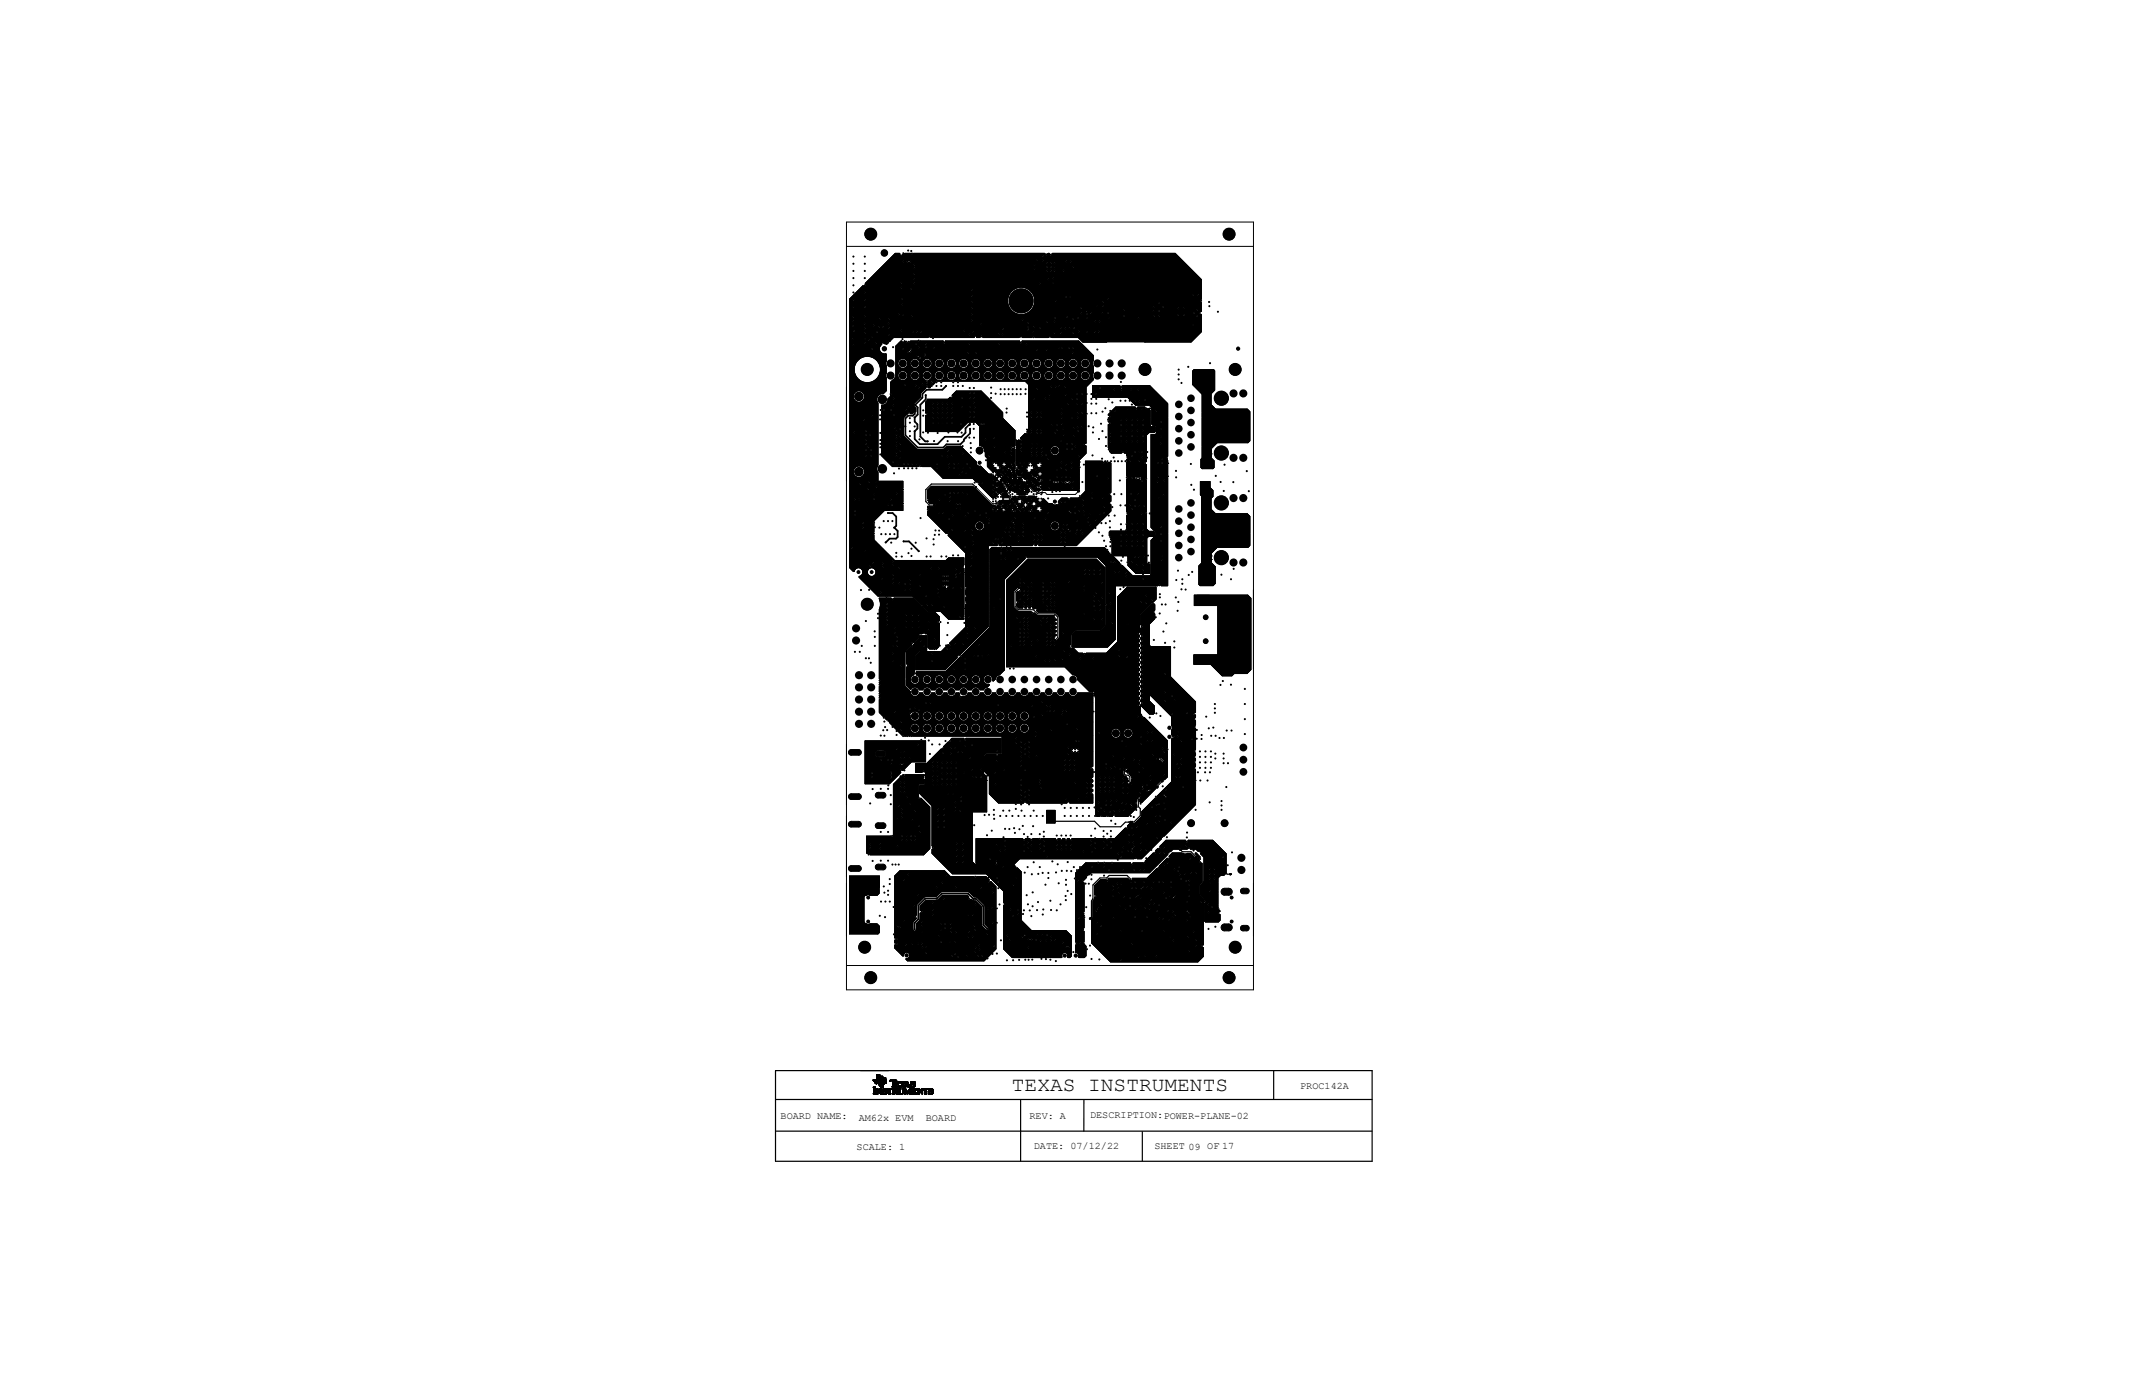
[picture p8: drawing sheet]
<svg xmlns="http://www.w3.org/2000/svg" width="432mm" height="279mm" viewBox="0 0 432 279" stroke-linecap="round" stroke-linejoin="round" font-family="sans-serif">
<defs><g id="words">
<text font-size="4.1" x="205.1" y="221.1">TEXAS INSTRUMENTS</text>
<g font-size="2">
<text x="263.6" y="220.7">PROC142A</text>
<text x="158.2" y="226.8">BOARD NAME:</text>
<text x="174.1" y="227.1">AM62x EVM</text>
<text x="187.7" y="227.1">BOARD</text>
<text x="208.7" y="226.6">REV: A</text>
<text x="221" y="226.5">DESCRIPTION:POWER-PLANE-02</text>
<text x="173.7" y="233.1">SCALE: 1</text>
<text x="209.6" y="232.8">DATE: 07/12/22</text>
<text x="234" y="232.9">SHEET 09 OF 17</text>
</g>
</g></defs>
<g fill="none" stroke="#000" stroke-width=".2">
<path d="M171.6 45h82.5v155.6h-82.5zM171.6 49.9h82.5M172.9 59.9h23.8M173 59.9h23.7M173 59.8h23.7M173.1 59.7h23.7M173.2 59.6h23.7M173.2 59.6h31.4M173.3 59.6h1.9M173.3 59.5h1.9M173.4 59.4h1.7M173.4 59.4h1.6"/>
<path d="M173.5 59.4h1.5M173.5 59.3h1.5M173.6 59.3h1.4M173.7 59.2h1.3M173.7 59.1h1.3M173.7 59.1h1.4M173.8 59.1h1.3M173.9 58.9h22.9M173.9 58.9h22.8M174 58.8h10.5M174 58.8h10.4M174.1 58.8h10.3"/>
<path d="M174.2 58.7h10.2M174.2 58.6h10.1M174.3 58.5h8.3M174.3 58.5h8.2M174.4 58.4h8.1M174.5 58.4h8M174.5 58.3h7.9M174.6 58.3h7.8M174.7 58.2h7.8M174.7 58.1h7.8M174.8 58.1h.4M174.8 58h.3"/>
<path d="M174.9 57.9h.1M175 58l-.1-.1-2.7 2.7M175.3 59h-1.5M175.3 59h21.6M175.4 59.6h29.2M175.4 57.5h7.1M175.4 57.4h7.1M175.4 57.4l.1 .1h7.1M175.5 57.6l.1 .2M175.5 58.1h7M175.5 57.4h6.9M175.5 57.6h7.2"/>
<path d="M175.5 57.3h6.9M175.5 59.1h29.5M175.5 58h7.1M175.5 57.6h9.6M175.6 57.3h6.8M175.6 59.4h29.1M175.6 59.1h29.4M175.6 57.7h9.7M175.6 59.1h29.3M175.6 57.2h6.8M175.6 57.8l-.3 .3-.2-.2M175.6 59.4h29.2"/>
<path d="M175.6 59.2h29.3M175.6 57.9h67.9M175.6 57.7h35.1M175.6 59.3h29.2M175.6 57.8h67.9M175.7 57.1h6.8M175.8 57.1h6.7M175.8 57h6.8M175.9 57h6.8M175.9 56.9h67.6M176 56.9h9.2M176 56.8h9.1"/>
<path d="M176.1 56.8h9M176.1 56.7h8.9M176.2 56.6h8.8M176.3 56.6h8.7M176.3 56.5h8.7M176.4 56.5h8.7M176.5 56.3h8.7M176.5 56.3h36M176.6 56.3h36.7M176.6 56.2h36.7M176.7 56.1h66.3M176.8 56h66.1"/>
<path d="M176.9 56h66M176.9 55.9h65.9M177 55.8h65.7M177.1 55.8h8.2M177.1 55.7h8.1M177.2 55.7h7.9M177.2 55.6h7.9M177.3 55.5h7.7M177.4 55.5h7.6M177.5 55.3h7.6M177.6 55.2h7.5M177.6 55.2h7.6"/>
<path d="M177.7 55.2h64.4M177.8 55.1h34.3M177.8 55h34.3M177.8 55h34.2M177.9 54.9h34.1M178 54.9h34M178.1 54.7h31.4M178.2 54.6h7.1M178.2 54.6h7M178.3 54.6h6.8M178.4 54.5h6.7M178.4 54.4h6.7"/>
<path d="M178.5 54.3h6.6M178.6 54.2h6.5M178.7 54.2h6.4M178.7 54.1h6.5M178.7 54.1h6.6M178.9 54h30.7M178.9 53.9h6.4M179 53.9h6.2M179 53.8h6.1M179.1 53.7h6M179.2 53.7h5.9M179.2 53.6h5.8"/>
<path d="M179.3 53.6h5.8M179.4 53.5h5.7M179.4 53.4h5.7M179.5 53.4h5.7M179.5 53.3h4.4M179.5 53.3h4.3M179.6 53.2h3.3M179.7 53.2h3.2M179.7 53.1h3.2M179.8 53.1h3M179.8 53h3M179.9 52.9h2.9"/>
<path d="M180 52.9h2.9M180 52.8h2.9M180.1 52.7h2.9M180.2 52.7h29.8M180.2 52.6h29.8M180.3 52.6h29.7M180.4 52.4h29.6M180.5 52.4h29.6M180.5 52.3h29.7M180.6 52.3h58.6M180.6 52.2h58.5M180.7 52.1h30.6"/>
<path d="M180.7 52.1h30.5M180.8 52.1h30.4M180.8 52h1.7M180.9 51.9h1.5M180.9 51.9h1.4M181 51.8h1.3M181.1 51.8h1.2M181.2 51.7h1.1M181.2 51.6h1.1M181.3 51.6h1.1M181.3 51.5h1.1l-.1 .2M181.4 51.4h1"/>
<path d="M181.5 51.4h.9M182.3 51.7l.3 .3 .3-.3M182.3 51.3l.1 .2M182.4 51.3h-.9l-6.1 6.1M182.5 57.1l-6.9 .1M182.7 52h28.4M182.8 57.6h2.3M182.8 57h60.7M182.8 51.9h28.3M182.9 51.8h28.2M182.9 51.7h28.2M182.9 58.5h1.4"/>
<path d="M182.9 57.5h2.2M182.9 57h60.6M182.9 58h60.6M182.9 51.6h1.8M183 57.5h2.1M183 57.1h30.4M183 58.1h60.5M183 52.7l-2.9 .1M183 57.4h2M183 58.4h1.4M183 58.2h60.5M183 57.1h2.2"/>
<path d="M183 58.2h23.8M183 57.4h2.1M183 58.3h1.5M183 58.3h1.6M183 57.3h2.1M183 57.2h2.1M183.2 52.7h26.8M183.3 51.6h1.4M183.3 52.7h.6M183.3 53.2h.4M183.3 51.6h1.3M183.4 53.2h.3"/>
<path d="M183.4 51.5h1.2M183.4 52.8h.3M183.4 51.4l-.5 .3M183.4 53.1h.2M183.4 52.9h.3M183.4 51.4h1.2M183.4 53h.2M183.4 52.9h.2M183.4 51.3l1.2 .1zM184 53.3h1.3M184 52.7h.4M184.1 53.3h.3"/>
<path d="M184.1 52.8h.2a.3 .3 0 0 1 .4 0 .3 .3 0 0 1 .1 .4 .3 .3 0 0 1-.5 0M184.2 53.2h.1M184.3 52.9a.32 .32 0 0 0-.6-.1 .32 .32 0 0 0 .2 .5l.3-.1M184.3 52.8h-.1M184.4 58.5h-1.5M184.6 51.4l.3 .3 .3-.3M184.7 52.7l25.3 .1M184.7 58.3h21.6M184.8 58.8h11.9M184.8 53.2h27.2M184.8 52.8h25.2M184.8 58.3h21.4"/>
<path d="M184.8 52.9h25.3M184.8 53.1h27.3M184.8 52.9h25.4M184.9 58.4h21.1M184.9 53.1h26.4M184.9 52.9h26.2M184.9 53h26.3M184.9 58.8h11.8M184.9 58.4h21M184.9 58.5h12M184.9 58.7h11.8M184.9 58.6h11.8"/>
<path d="M184.9 58.5h11.9M185 51.6h26.2M185 55.4h-7.6M185.1 53.5h-5.8M185.1 54.3h-6.6M185.1 51.6h26.1M185.1 56.4h-8.7M185.1 51.6h26.7M185.1 51.5l26.7 .1M185.2 51.4h26.6M185.4 55.8h57.2M185.4 53.9h24.1"/>
<path d="M185.4 53.3h26.6M185.5 57.7h25.1M185.5 56.3h26.9M185.5 57.1h27.8M185.5 56.9h26.9M185.5 55.7h57.1M185.5 55.2h56.6M185.5 54.6h24M185.5 54.1h26.5M185.5 53.9h24M185.5 53.4h26.5M185.5 56.4h26.8"/>
<path d="M185.5 56.8h26.8M185.6 54.6h23.8M185.6 53.8h23.9M185.6 53.4h24M185.6 57.6h24.9M185.6 56.8h26.7M185.6 55.3h56.6M185.6 54.1h26.4M185.6 57.2h25M185.6 56.7h26.7M185.6 56.5h26.7M185.6 55.6h56.9"/>
<path d="M185.6 53.8h23.8M185.6 53.5h23.9M185.6 54.2h26.4M185.6 57.3h24.9M185.6 56.7h26.6M185.6 56.5h26.6M185.6 55.5h56.8M185.6 55.4h56.7M185.6 57.5h24.9M185.6 56.6h26.6M185.6 55.5h56.7M185.6 54.2h24"/>
<path d="M185.6 53.7h23.8M185.7 57.4h24.8M185.7 53.7h23.7M185.7 53.6h23.7M185.7 54.5h23.7M185.7 54.3h23.8M185.7 54.4h23.7M196.8 59.7l-23.7 .1M197.1 59.6h7.5M197.1 58.5h8.7M197.2 59.7h7.4M197.2 59.7h7.3"/>
<path d="M197.2 58.9h7.9M197.2 58.5h8.5M197.3 58.9h7.9M197.3 58.6h8.3M197.3 59.8h7.2M197.3 58.8h7.9M197.3 58.6h8.2M197.3 59.9h7.2M197.3 58.8h8M197.3 58.7h8.2M197.3 59.9h7.1M204.4 60h-7.1"/>
<path d="M204.7 59.5h-29.2M204.9 59.2l-29.3 .1M205.1 59h-8M205.4 58.7l-8.1 .1M207.3 58.2h36.2M207.7 58.3h35.8M207.9 58.3h35.6M208 58.4h35.5M208.1 58.4h35.4M208.2 58.5h35.3M208.4 58.5h35.1M208.4 58.6h35.1"/>
<path d="M208.5 58.6h35M208.6 58.7h34.9M208.7 58.8h34.8M208.8 58.8h34.7M208.9 58.9h34.6M208.9 59h34.6M209 59.1h34.5M209.1 59.1h34.4M209.1 59.2h34.4M209.2 59.2h34.3M209.2 59.3h34.3M209.3 59.4h34.2"/>
<path d="M209.4 59.5h32.4M209.4 59.6h32.3M209.5 59.6h32.1M209.5 59.7h32.1M209.5 59.8h32.1M209.6 59.9h32M209.6 59.9h6.4M209.6 59.9h6.3M209.6 60h6.3M209.8 53.4h2.2M209.8 54h2.2M209.9 54.2h2.1"/>
<path d="M209.9 54.7h2.1M209.9 53.9h2.1M209.9 53.5h2.1M209.9 54.3h2.2M210 53.9h2.1M210 53.5h2.1M210 54.6h2M210 54.3h2.1M210 53.8h2.1M210 52.5h-29.7M210 54.6h2.1M210 54.4h2.3"/>
<path d="M210 53.6h2.1M210 54.6h31.5M210 54.5h31.4M210 54.4h31.3M210 53.7h30.6M210 53.6h2.2M210.3 52.9h.8M210.3 52.3h28.9M210.4 52.9h.7M210.4 52.4h28.8M210.5 52.8h.6M210.5 52.4h28.8"/>
<path d="M210.5 52.5h28.9M210.5 52.7h.6M210.6 52.7h.5M210.6 52.6h.5M210.6 52.6h.6M210.9 57.7h32.6M211 57.2h2.3M211 57.6h2.4M211 57.3h2.2M211.1 57.3h2.1M211.1 57.6h2.2M211.1 57.5h2.2"/>
<path d="M211.1 57.4h2.1M211.1 57.4h2.2M211.5 52.1h27.5M211.5 53.1h.7M211.6 51.6h.2M211.6 53h4.3M211.6 52.1h27.4M211.6 52.6h27.9M211.6 51.7h.2M211.6 52.9h4.3M211.6 52h27.3M211.7 52.7h27.9"/>
<path d="M211.7 52.9h4.2M211.7 51.7l.2 .1M211.7 52.7h4.3M211.7 51.9h27.1M211.7 52.8h4.2M211.7 51.9h1.2M211.7 51.8h.3M211.7 51.8h.2M211.7 51.3l.1 .2M211.8 51.3l-26.6 .1h26.6M211.8 51.6l.3 .2 .3-.2M212 54.8h-34"/>
<path d="M212 54h-33.2M212 53.2l-27.3 .1M212.2 51.8h.6M212.3 51.8h.5M212.3 54.4h.7M212.4 51.8h.4M212.4 51.7h.3M212.4 53.6h.5M212.4 53.1h.5M212.4 51.6h.3M212.4 51.4h.4M212.4 54.3h.5"/>
<path d="M212.5 53.8h.4M212.5 55.1h.3M212.5 53.6h.3M212.5 51.3h.2M212.5 54.6h.3M212.5 53.1h.3M212.5 51.3l-.1 .2 .4-.1M212.5 54.3h.3M212.5 53.9h.3M212.5 55h.3M212.5 53.5h.3M212.5 53.2h.3"/>
<path d="M212.6 54.7h.2M212.6 54.2h.2M212.6 54.9h.1M212.6 54.7h.1M212.6 54h.1M212.6 53.5h.1M212.6 53.2h.1M212.6 54.8h.1M212.6 54.2h.1M212.6 53.4h.1M212.6 54.1h.1M212.6 53.3h.1"/>
<path d="M212.6 56.3h.6M212.7 51.3v.2M212.7 56.9h30.8M212.7 56.3h.5M212.8 51.5l-.4 .1M212.8 51.5l-.1 .1M212.8 56.8h30.7M212.8 56.4h.4M212.8 56.7h30.7M212.8 56.5h.4M212.8 56.7h.6M212.8 56.6h.5"/>
<path d="M212.8 56.6h.4M213.1 54.4h.6M213.1 51.9h25.7M213.1 53.6h.5M213.1 53.1h.5M213.2 54.3h.4M213.2 53.8h.4M213.2 55.1h.4M213.2 53.6h.4M213.2 51.8h25.5M213.2 54.6h.4M213.2 53.1h.4"/>
<path d="M213.2 53.9h.4M213.3 55h.2M213.3 53.5h.2M213.3 51.8h25.4M213.3 54.6h.2M213.3 53.2h.2M213.3 51.5v.1M213.3 53.9h.2M213.3 51.4h25M213.3 54.7h.2M213.3 54.2h.2M213.3 54h.2"/>
<path d="M213.3 51.6l-.3 .3-.3-.3M213.3 54.9h.2M213.3 54.8h.2M213.3 53.4h.2M213.3 51.7h25.3M213.3 51.6h25.1M213.3 54.1h.2M213.3 53.3h.2M213.3 51.6h25.2M213.4 56.1l-36.7 .1M213.6 56.1l29.5 .1M213.6 56.7h29.9"/>
<path d="M213.6 57.1h29.9M213.7 57.6h29.8M213.7 57.1h29.8M213.7 56.6h29.8M213.7 56.2h29.4M213.8 57.1h29.7M213.8 56.6h29.6M213.8 56.3h29.4M213.8 57.5h29.7M213.8 56.5h29.6M213.8 54.4h27.5M213.8 56.4h29.5"/>
<path d="M213.8 57.4h29.7M213.8 57.2h29.7M213.8 57.3h29.7M213.9 53.6h26.6M213.9 53.1h2M213.9 54.3h27.3M213.9 53.8h3.5M214 55.1h1.4M214 53.6h26.5M214 53.1h1.9M214 54.6h1.4M214 54.3h3.5"/>
<path d="M214 53.9h3.4M214 55h1.4M214 53.5h26.4M214 53.2h2M214 53.9h3.3M214 54.7h1.3M214 54.2h3.4M214 54h3.3M214 54.9h1.3M214 53.2l3 .1M214.1 54.9h1.2M214.1 54.8h1.2"/>
<path d="M214.1 54.2h3.2M214.1 54.1h3.2M214.1 54h3.2M214.1 53.4h26.2M214.1 53.3h26.1M215.8 55.1h26.2M215.8 54.6h25.7M215.8 55h26.1M215.9 54.9h25.9M215.9 54.7h25.7M215.9 54.8h25.8M216 52.7l-4.3 .1"/>
<path d="M216.2 59.9h.5M216.3 59.9h.4M216.3 52.7h23.3M216.4 60h.2M216.4 53.2h.4M216.4 52.7h.5M216.4 53.1h.4M216.4 52.8h.4M216.5 53.1h.2M216.5 52.9h.3M216.5 53h.2M216.5 52.9h.2"/>
<path d="M217 59.9h24.6M217 59.9h24.7M217.1 60h24.7M217.1 53.3h23.1M217.2 52.7l22.5 .1M217.3 53.2h22.8M217.3 52.8h22.4M217.3 52.9h22.5M217.3 53.1h22.7M217.3 53h22.6M217.3 52.9h22.6M217.5 53.8h-7.5"/>
<path d="M217.7 53.8h23M217.8 54.3h23.4M217.8 53.8h22.9M217.8 54.2h23.3M217.9 53.9h22.9M217.9 54.2h23.2M217.9 54.1h23.1M217.9 54h23M217.9 54h23.1M238.4 51.5l-25.1-.1 24.9-.1 5.3 5.3v4M242 59.5h1.5M242.1 59.6h.7"/>
<path d="M242.2 59.9h.5M242.2 59.6h.5M242.2 59.9h.4M242.2 59.8h.4M242.2 59.7h.5M242.6 59.7l-.4 .1M243.1 59.6h.4M243.2 59.6h.3M243.2 59.9h.3M243.2 59.7h.3M243.2 59.8h.3M243.5 58h-67.9"/>
<path d="M172.2 80h.8M172.2 79.9h.8M172.2 79.8h.9M172.2 79.7h.9M172.2 79.7h1M172.2 79.6h1M172.2 79.5h1.1M172.2 79.5h1.2M172.2 79.4h1.2M172.2 79.4h1.3M172.2 79.2h1.5M172.2 79.2h1.7"/>
<path d="M172.2 79.2h7.5M172.2 79.1h7.5M172.2 79h7.5M172.2 78.9h7.5M172.2 78.8h7.5M172.2 78.7h7.5M172.2 78.6h7.5M172.2 78.5h7.5M172.2 78.4h7.5M172.2 78.3h7.5M172.2 78.2h7.5M172.2 78.1h7.5"/>
<path d="M172.2 78h7.5M172.2 77.9h7.5M172.2 77.8h7.5M172.2 77.7h7.5M172.2 77.6h7.5M172.2 77.5h7.5M172.2 77.5h3.2M172.2 77.4l3 .1M172.2 77.4h2.7M172.2 77.3h2.6M172.2 77.3h2.5M172.2 77.2h2.4"/>
<path d="M172.2 77.2h2.3M172.2 77.1h2.2M172.2 77.1h2.1M172.2 77h2.1M172.2 77h2M172.2 76.9l2 .1M172.2 76.9h1.9M172.2 76.8h1.8M172.2 76.7h1.7M172.2 76.6h1.6M172.2 76.5h1.5M172.2 76.4h1.5"/>
<path d="M172.2 76.4h1.4M172.2 76.3h1.4M172.2 76.2h1.3M172.2 76.1h1.3M172.2 76.1h1.2M172.2 76h1.2M172.2 75.9h1.2M172.2 75.8h1.1M172.2 75.7h1.1M172.2 75.6h1.1M172.2 75.6h1M172.2 75.5h1"/>
<path d="M172.2 75.4h1M172.2 75.3l1 .1M172.2 75.3h1M172.2 75.2h1M172.2 75.1h1M172.2 75h1M172.2 74.9h1M172.2 74.8h1M172.2 74.7h1M172.2 74.5h1M172.2 74.4h1M172.2 74.3h1"/>
<path d="M172.2 74.2h1M172.2 74h1.1M172.2 73.9h1.1M172.2 73.8h1.2M172.2 73.7h1.2M172.2 73.6h1.3M172.2 73.5h1.3M172.2 73.4h1.4M172.2 73.3h1.5M172.2 73.2h1.5M172.2 73.2h1.6M172.2 73.1h1.6"/>
<path d="M172.2 73h1.7M172.2 72.9h1.8M172.2 72.8h1.9M172.2 72.7h2.1M172.2 72.6h2.2M172.2 72.5h2.3M172.2 72.4h2.6M172.2 72.4h2.7M172.2 72.3h2.8M172.2 72.3h2.9M172.2 72.2h7.5M172.2 72.1h7.5"/>
<path d="M172.2 72h7.5M172.2 71.9h7.5M172.2 71.8h7.5M172.2 71.7h7.4M172.2 71.6h6.7M172.2 71.6h6.6M172.2 71.5h6.5M172.2 71.4l6.4 .1M172.2 71.4h6.3M172.2 71.3h6.3M172.2 71.3h6.2M172.2 71.2h6.2"/>
<path d="M172.2 71.1h6.2M172.2 71.1h6.1M172.2 71h4.4M172.2 70.9l4.4 .1M172.2 70.9h4.3M172.2 70.8h4.3M172.2 70.8h4.2M172.2 70.6h4.3M172.2 70.5h4.3M172.2 70.5h4.4M172.2 70.4h6.1M172.2 70.3h6.1"/>
<path d="M172.2 70.3h6.2M172.2 70.2h.7M172.2 70.1l.6 .1M172.2 70.1h.6M172.2 70h.5M172.2 69.8h.5M172.2 69.8h.6M172.2 69.7h.6M172.2 69.7h2.9M172.2 69.6h2.9M172.2 69.5h2.9M172.2 69.4h2.9"/>
<path d="M172.2 69.3h3M172.2 69.3h3.1M172.2 69.2h6.5M172.2 69.1h7.7M172.2 69.1h3.1M172.2 69h.5M172.2 69h.4M172.2 68.9h.4M172.2 68.8h.3M172.2 68.7h.3M172.2 68.6h.4M172.2 68.5h.4"/>
<path d="M172.2 68.5h.5M172.2 68.4h4.4M172.2 68.3l4.4 .1M172.2 68.3h4.4M172.2 68.2h4.4M172.2 68.1h4.4M172.2 68h4.5M172.2 68h7.8M172.2 67.9h7.8M172.2 67.8h3M172.2 67.8h2.9M172.2 67.7h2.9"/>
<path d="M172.2 67.7h2.8M172.2 67.6h2.8M172.2 67.5h2.8M172.2 67.4h2.8M172.2 67.3h2.9M172.2 67.3h.7M172.2 67.2h.7M172.2 67.2h.6M172.2 67.1h.6M172.2 67h.6M172.2 66.9h.6M172.2 66.9h.7"/>
<path d="M172.2 66.8h.7M172.2 66.8h2.9M172.2 66.7h2.8M172.2 66.6h2.8M172.2 66.4h2.8M172.2 66.4h2.9M172.2 66.3h.7M172.2 66.3h.6M172.2 66.2l.6 .1M172.2 66.2h.5M172.2 66.1h.5M172.2 65.9h.5"/>
<path d="M172.2 65.8h.6M172.2 65.7l2.8 .1M172.2 65.7h2.8M172.2 65.6h2.8M172.2 65.5h2.8M172.2 65.4h2.8M172.2 65.4h.7M172.2 65.3h.6M172.2 65.2h.5M172.2 65.1h.5M172.2 65h.5M172.2 64.9h.6"/>
<path d="M172.2 64.8h.7M172.2 64.8h5.8M172.2 64.7h5.8M172.2 64.6h5.8M172.2 64.6h5.9M172.2 64.5h5.9M172.2 64.4l.7 .1M172.2 64.4h.6M172.2 64.4h.5M172.2 64.3h.5M172.2 64.2h.5M172.2 64.1h.5"/>
<path d="M172.2 64h.6M172.2 63.9h2.9M172.2 63.8h2.9M172.2 63.8h3.1M172.2 63.8h9.7M172.2 63.7h9.7M172.2 63.6h9.7M172.2 63.5h9.8M172.2 63.4h33.5M172.2 63.3h33.4M172.2 63.3h33.3M172.2 63.3h33.2"/>
<path d="M172.2 63.2h33.2M172.2 63.1l33.1 .1M172.2 63.1h33M172.2 63h33M172.2 63h32.9M172.2 62.9h32.8M172.2 62.8h32.8M172.2 62.8h32.7M172.2 62.7h24.7M172.2 62.7h24.6M172.2 62.6l24.6 .1M172.2 62.6h24.5"/>
<path d="M172.2 62.5h24.5M172.2 62.5h.7M172.2 62.4h.6M172.2 62.3h.6M172.2 62.3h.5M172.2 62.2h.5M172.2 62.1h.5M172.2 62h.6M172.2 61.9h.6M172.2 61.9h10.5M172.2 61.8h10.4M172.2 61.7h10.4"/>
<path d="M172.2 61.6h10.4M172.2 61.5h10.5M172.2 61.4h10.6M172.2 61.4h24.5M172.2 61.3h24.5M172.2 61.2h24.5M172.2 61.1h24.5M172.2 61h.7M172.2 61h.6M172.2 60.9h.6M172.2 60.8h.5M172.2 60.7l.5 .1"/>
<path d="M172.2 60.7h.5M172.2 60.6h.5M172.2 60.6v54.4M172.2 60.6h.6M172.4 60.5h.5M172.4 60.4h10.2M172.5 60.4h10.1M172.5 60.3h10.2M172.6 68.6h-.4M172.6 60.2h24.2M172.7 60.2h24.1M172.7 66h-.5"/>
<path d="M172.7 60.1h24M172.7 69.9h-.5M172.7 62.1l-.5 .1M172.7 64.9l-.5 .1M172.8 60.1h23.9M172.8 60h23.9M172.8 60.5h-.5M172.9 63.9l-.7 .1M172.9 69h2.3M173 68.5h2.3M173 69h2.2M173 68.5h2.2"/>
<path d="M173.1 68.9h2M173.1 68.6h2.1M173.1 79.8h-.9M173.1 66.3h2M173.1 68.6h2M173.1 65.8h2M173.1 65.4h1.9M173.1 68.8h2M173.1 68.7h2M173.1 64.8h5M173.1 63.9h1.9M173.1 61h2.1"/>
<path d="M173.2 66.3h1.9M173.2 60.5h2M173.2 62.5h2M173.2 74.6h-1M173.2 70.2h5.2M173.2 65.8h1.9M173.2 65.3h1.9M173.2 69.7h1.9M173.2 64.9h4.9M173.2 61.9h1.9M173.2 61h1.9M173.2 65.9h3.6"/>
<path d="M173.2 60.5h1.9M173.2 65.3h2M173.2 64.4h2M173.2 62.4h1.9M173.2 69.7h2M173.2 64h1.8M173.2 62h1.9M173.2 60.9h1.9M173.3 66.2h3.6M173.3 66h3.5M173.3 64.4h1.8M173.3 79.5l-1.1 .1"/>
<path d="M173.3 69.8h1.9M173.3 67.3h1.8M173.3 66.1h3.6M173.3 64.9l6.8 .1M173.3 64.1h1.7M173.3 74.1h-1.1M173.3 66.1h3.5M173.3 64.3h1.8M173.3 62h1.8M173.3 60.9h1.8M173.3 60.6h1.8M173.3 70.1h5.1"/>
<path d="M173.3 69.8h2M173.3 65.2h23.5M173.3 65h23.4M173.3 64.3h1.7M173.3 62.3h1.7M173.3 66.8h1.9M173.3 65.1h23.4M173.3 64.2h1.7M173.3 62.1h1.7M173.3 60.8h1.7M173.3 60.6h1.7M173.3 70h5.2"/>
<path d="M173.3 69.9h5.3M173.3 62.2h1.7M173.3 60.7h1.7M173.3 70h5.3M173.3 67.2h1.9M173.3 66.9h9.1M173.4 67.2h4.1M173.4 66.9h9M173.4 73.8l-1.2 .1M173.4 67h4.2M173.4 67h4.3M173.5 73.6h-1.3"/>
<path d="M173.6 79.3h-1.4M173.7 73.3l-1.5 .1M173.9 73.1h-1.7M174.3 72.7h-2.1M174.4 79.2h5.2M174.5 79.2h5.1M174.6 79.3h4.9M174.7 72.5h-2.5M174.8 79.4h4.7M174.8 79.4h4.6M174.9 79.5h4.5M174.9 79.5h4.4"/>
<path d="M175 79.5h4.3M175 65.5h-2.8M175 66.5h-2.8M175 79.6h4.2M175.1 79.7h4.1M175.1 79.7h4M175.1 79.8h4M175.2 79.8h3.4M175.2 69.4h-3M175.2 79.9h3.2M175.2 79.9h3.1M175.2 80h3"/>
<path d="M175.3 63.8h6.6M175.3 65.3h4.6M175.4 64.4h2.9M175.4 69.1h.6M175.4 65.8h1.4M175.4 68.5h1.2M175.4 67.2h2.1M175.4 61h21.4M175.4 65.3h4.5M175.5 67.8h4.5M175.5 63.8h6.4M175.5 60.5h7.1"/>
<path d="M175.5 66.8h7M175.5 64.4h9.2M175.5 62.5h21.2M175.5 65.8h1.3M175.5 66.3h2.4M175.5 65.4h4.4M175.5 61.9h7.2M175.5 67.3h2M175.5 63.9h6.5M175.5 61h21.3M175.5 69.8h1.9M175.5 69.3h3.2"/>
<path d="M175.5 64.3h9.1M175.5 60.5h7M175.5 69h.4M175.5 68.5h1.2M175.5 67.3l2 .1M175.5 65.5h4.3M175.5 63.9l6.6 .1M175.5 62h7.3M175.5 60.9h21.4M175.6 67.7h4.4M175.6 65.7h1.4M175.6 65.6h4.2"/>
<path d="M175.6 65.5h4.2M175.6 64.2h9M175.6 69.3h1.8M175.6 69h.3M175.6 66.4h2.3M175.6 64h7.3M175.6 62h28.8M175.6 60.9h7.1M175.6 69.8h1.7M175.6 68.6h.4M175.6 67.7h4.5M175.6 66.7h4.5"/>
<path d="M175.6 64.1h8.9M175.6 62.3h21.1M175.6 60.6h6.9M175.6 67.4h1.9M175.6 62.1h28.9M175.6 60.8h7M175.6 67.5h2M175.6 66.6h4.4M175.6 66.5h2.3M175.6 62.3h21.2M175.6 62.1l28.9 .1M175.6 60.7h6.9"/>
<path d="M175.6 69.4h1.7M175.6 68.9h.3M175.6 68.6h.3M175.6 67.5h2.1M175.6 66.6h2.4M175.6 62.2h21.2M175.6 62.2h21.3M175.6 69.7h1.7M175.6 68.9h.2M175.7 69.7h1.6M175.7 68.8h.1M175.7 68.7h.1"/>
<path d="M175.7 68.7h.2M175.7 69.4h1.6M175.7 69.5h1.6M175.7 72.2h-3.5M175.7 69.6h1.5M175.7 69.5h1.5M176 72.2h3.7M176.3 77.5h3.4M176.3 68.6h.4M176.3 69.1h3.7M176.3 68.6h4.6M176.4 69h4.1"/>
<path d="M176.4 68.9h4.2M176.4 68.7h4.4M176.4 68.8h4.3M176.5 70.7h-4.3M176.5 77.5h3.2M176.5 72.3h3.2M176.6 68.1h-4.4M176.6 72.3h3.1M176.7 77.4h3M176.8 72.4h2.9M176.8 77.3h2.9M176.9 71h1.4"/>
<path d="M176.9 72.4h2.8M176.9 65.7l-1.4 .1M176.9 70.5h1.4M176.9 68.6h4.1M177 77.3h2.7M177 72.5h2.7M177 70.5h1.3M177 68h3M177 70.9h1.3M177 70.6h1.3M177 70.8h1.3M177 68.5h4"/>
<path d="M177 77.2h2.7M177 70.7h1.3M177 68.1h3M177.1 68.5h3.9M177.1 68.1h3M177.1 68.4h4M177.1 77.2h2.6M177.1 72.5h2.6M177.1 68.2h3M177.1 68.3h11.1M177.1 68.2h11.1M177.2 72.6h2.5"/>
<path d="M177.2 65.7h2.7M177.3 77.1h2.4M177.3 72.6h2.4M177.3 66.2h.6M177.3 65.7l2.6 .1M177.3 72.7h2.4M177.3 66.1h.6M177.4 66.1h.5M177.4 77h2.3M177.4 65.8h2.6M177.4 72.7h2.3M177.4 66.1h.6"/>
<path d="M177.4 65.8h21.2M177.4 66h21.4M177.4 65.9h21.2M177.4 65.9h21.3M177.5 77h2.2M177.5 72.8h2.2M177.6 72.8h2.1M177.6 67.1h-4.2M177.6 76.9h2.1M177.6 72.9h2.1M177.6 76.8h2.1M177.7 72.9h2"/>
<path d="M177.7 76.8h2M177.7 73h2M177.7 69.3h.9M177.7 69.8h1M177.7 76.7h2M177.8 69.4h.8M177.8 76.7h1.9M177.8 69.8h.9M177.8 73.1h1.9M177.8 69.7h1M177.8 76.6h1.9M177.8 69.5h.8"/>
<path d="M177.9 73.1h1.8M177.9 69.6h.8M177.9 66.2l-4.7 .1M177.9 76.6h1.7M177.9 73.2h1.7M177.9 76.5h1.7M177.9 67.5h18.4M177.9 67h4.5M178 73.3h1.6M178 76.4h1.6M178 67.5h8.6M178 67h4.4"/>
<path d="M178 73.4h1.6M178 67.5h6.9M178 67.1h4.5M178.1 76.3h1.4M178.1 73.4h1.4M178.1 67.4h6.8M178.1 67.4h6.7M178.1 67.2h4.4M178.1 73.5h1.4M178.1 67.3h6.7M178.1 67.2h4.5M178.1 76.2h1.4"/>
<path d="M178.1 73.6h1.4M178.2 64.4l-5.1 .1M178.2 76.1h1.3M178.2 73.6h1.3M178.2 73.7h1.3M178.2 76h1.3M178.3 76h1.2M178.3 73.8h1.2M178.3 75.9h1.2M178.3 73.8l1.3 .1M178.3 70.4l-6.1 .1M178.3 66.6h.6"/>
<path d="M178.3 73.9h1.3M178.3 66.1h.6M178.3 75.8h1.3M178.3 74h1.3M178.4 75.7h1.2M178.4 74h1.2M178.4 66.5h.4M178.4 66.1h.4M178.4 74.2l1.3-.1v1.5M178.4 75.6h1.3M178.4 64.4h1.7M178.4 75.5h1.3"/>
<path d="M178.4 74.2h1.3M178.4 70.1l-5.2 .1M178.4 74.3h1.3M178.4 66.4h.4M178.4 66.2h.4M178.4 75.4h1.3M178.4 66.3h.3M178.4 66.2h.3M178.5 75.3h1.2M178.5 74.4h1.2M178.5 66.3h.2M178.5 74.5h1.2"/>
<path d="M178.5 75.2h1.2M178.5 74.6h1.2M178.5 75.1h1.2M178.5 75h1.2M178.5 74.8h1.2M178.5 74.7h1.2M178.5 74.9h1.2M178.5 64.4h1.5M178.5 64.9h1.5M178.6 64.9h1.3M178.6 64.5h1.3M178.6 64.8h1.3"/>
<path d="M178.6 64.6h1.3M178.6 64.7h1.3M178.7 69.7a1.09 1.09 0 0 0-.3 1.3 1.09 1.09 0 0 0 1.1 .7M179 79.8h-.1a1.16 1.16 0 0 0-1.2 1.1l.3 .8v12.6M179.1 69.2h.7M179.2 69.2h.6M179.2 69.3h.6M179.2 66.6h.7M179.2 69.4l.6 .1M179.2 69.4a.29 .29 0 0 0-.4-.3 .29 .29 0 0 0-.1 .5l-.9 .1M179.2 69.6h.7M179.2 66.1h29"/>
<path d="M179.2 69.4h.6M179.3 66.5h.6M179.3 66.1h28.9M179.3 66.1h.7M179.3 66.4h.6M179.3 66.2h.7M179.3 66.2h.6M179.3 66.3h.6M179.5 71.7l.1 .1M179.5 73.6l.2 .5h-1.3M179.5 76.1l.2 .5M179.6 75.9h-1.3"/>
<path d="M179.6 69.7h.2M179.7 73.2l-.2 .4M179.7 75.6l-.2 .5M179.7 71.8v1.4M179.7 76.6v2.6M179.7 75.6h-1.3M179.7 79.2l-.6 .6M179.8 69.4l.1 .2M179.8 69.5h-.6a.42 .42 0 0 0 .7 .1M179.9 69.6h.1M180 67.8l-7.8 .1M180.1 69.1h.3"/>
<path d="M180.2 65h16.5M180.2 64.4h4.6M180.2 69.1h.2M180.3 66.7h2.3M180.3 65.8h18.3M180.3 69.2l-.4-.1-.1 .3M180.3 69.2h.1M180.3 65.3h27.9M180.3 66.1h27.9M180.3 66.6h22.7M180.3 64.4h33.3M180.4 65.3h27.7"/>
<path d="M180.4 66.2h27.8M180.4 65.4h27.7M180.4 66.6h22.6M180.4 65.7h18.2M180.4 64.9h16.3M180.4 68.2h7.8M180.4 65.6h18.2M180.4 65.5h18.4M180.4 65.5h18.2M180.4 64.5h26.7M180.4 64.8h16.3M180.4 64.6h26.7"/>
<path d="M180.5 67.7h15.7M180.5 66.3h27.7M180.5 64.8h16.2M180.5 64.6h26.5M180.5 66.4h22.6M180.5 66.3h22.7M180.5 64.7h16.4M180.5 79.5h.1M180.5 79.5h6.3M180.5 79.4h6.3M180.5 79.4h6.4M180.5 79.2h6.5"/>
<path d="M180.5 79.2h6.6M180.5 79.1h6.6M180.5 79.1h6.7M180.5 79h6.8M180.5 78.9h6.8M180.5 78.9h6.9M180.5 78.8h5.7M180.5 78.7l5.6 .1M180.5 78.7h5.5M180.5 78.6h5.5M180.5 78.5h5.5M180.5 78.4h5"/>
<path d="M180.5 78.3h4.9M180.5 78.3h2.9M180.5 78.2h2.8M180.5 78.1h2.7M180.5 78h2.7M180.5 77.9h2.7M180.5 77.8h2.7M180.5 77.8h2.8M180.5 77.6h6.4M180.5 77.6h6.5M180.5 77.5h7.1M180.5 67.8h15.7"/>
<path d="M180.5 77.5v2M180.5 68.1h7.7M180.6 67.8h15.6M180.6 68h7.6M180.6 68h7.7M180.6 67.9h7.7M180.6 67.8l15.6 .1M180.6 77.4h7M180.7 77.3h7M180.7 68.9h-4.3M180.8 79.6h5.9M180.8 77.2h7"/>
<path d="M180.8 79.7h5.8M180.8 80h5.8M180.8 79.9h5.8M180.8 79.8h5.8M180.9 79.9h5.7M180.9 79.8h5.7M180.9 77.1h2M180.9 77.1h1.8M180.9 77l-.4 .5M181 77h1.5M181.1 77h1.3M181.1 68.4l-.8 .8"/>
<path d="M181.2 76.9h1.1M181.3 76.8h1M181.4 76.7h.8M181.4 76.6h.7M181.5 76.6h.6M181.5 76.5l-.6 .5M181.5 76.5h.6M181.5 76.4h.6M181.6 76.4h.4M181.6 70.1v6.3l-.1 .1M181.6 76.3h.4M181.6 76.2h.4"/>
<path d="M181.6 76.1h.4M181.6 76h.4M181.6 75.9h.4M181.6 75.8h.4M181.6 75.8h.5M181.6 75.7h.5M181.6 75.6h.5M181.6 75.5h.6M181.6 75.4h.6M181.6 75.3h.8M181.6 75.2h.9M181.6 75.2h1"/>
<path d="M181.6 75h40M181.6 74.9h40M181.6 74.8h40M181.6 74.7h40M181.6 74.6h1.1M181.6 74.5h.9M181.6 74.5h.8M181.6 74.4h.7M181.6 74.3l.7 .1M181.6 74.3h.6M181.6 74.2h.6M181.6 74.2h.5"/>
<path d="M181.6 74.1h.5M181.6 74h.5M181.6 73.9h.4M181.6 73.8l.4 .1M181.6 73.8h.4M181.6 73.7h.4M181.6 73.6h.4M181.6 73.5h.4M181.6 73.4h.4M181.6 73.3h.5M181.6 73.2h.5M181.6 73.1h.5"/>
<path d="M181.6 73h.6M181.6 72.9h.7M181.6 72.8h.8M181.6 72.7h1.1M181.6 72.6h1.2M181.6 72.6h4.6M181.6 72.5h4.6M181.6 72.4h4.5M181.6 72.4h4.3M181.6 72.3h4.2M181.6 72.2h4.1M181.6 72.1h4.1"/>
<path d="M181.6 72h4.1M181.6 71.9h4.2M181.6 71.8h4.3M181.6 71.8h5.7M181.6 71.7h5.7M181.6 71.6h5.7M181.6 71.6h2.4M181.6 71.5h2.3M181.6 71.4l2.2 .1M181.6 71.4h2.2M181.6 71.3h2.2M181.6 71.1h2.2"/>
<path d="M181.6 71.1h1.4M181.6 71h1.3M181.6 70.9l1.3 .1M181.6 70.9h1.2M181.6 70.8h1.2M181.6 70.6h1.2M181.6 70.6h.6M181.6 70.5h.5M181.6 70.4l.5 .1M181.6 70.4h.5M181.6 70.3h.4M181.6 70.3h.5"/>
<path d="M181.6 70.2h.5M181.7 70.1h.5M181.7 70h.5M181.7 70h5.9M181.8 70h3.8M181.8 69.9h3.7M181.9 69.8h3.6M181.9 63.6l-9.7 .1M181.9 69.8h3.5M182 69.7h3.4M182 73.6h-.4M182 75.9h-.4"/>
<path d="M182.1 73.3l-.5 .1M182.1 69.7h.9M182.1 70.1l-.5 .1M182.1 75.6h-.5M182.2 69.6h.6M182.2 73.1h-.6M182.2 69.5h.6M182.3 69.4h.5M182.3 75.3l-.7 .1M182.4 64h.4M182.4 63.5h.6M182.4 69.3h.4"/>
<path d="M182.4 63.5h.5M182.4 63.9h.4M182.5 70h5M182.5 69.3h.3M182.5 63.6h.3M182.5 70.6h.3M182.5 63.8h.3M182.5 69.2h.3M182.5 63.7h.3M182.5 66.7l-7 .1M182.5 70.1h5M182.5 70.5h.4"/>
<path d="M182.6 70.1h3.5M182.6 72.7h-1M182.6 70.5h.3M182.6 69.2h.2M182.6 77h-1.7M182.6 70.2h3.4M182.6 61.6h-10.4M182.6 70.4h3.3M182.6 70.3h3.4M182.8 70.7h-1.2M182.8 69.2l-.1-.1-1.1 1M182.8 69.2v.2"/>
<path d="M182.8 67.2h2M182.8 66.7h12.6M182.9 75.1h-1.3M182.9 67.2h1.9M182.9 66.7h12.4M182.9 60.9h21.3M182.9 60.3h21.4M183 66.8h12.2M183 62h21.4M183 66.9h12.2M183 67h1.8M183 66.9h2"/>
<path d="M183 60.8h21.2M183 60.4h21.3M183 67h1.9M183 66.9h1.9M183.1 61.4h13.7M183.1 61.9h21.3M183.1 60.5h21.2M183.1 60.7h21.2M183.1 77.1h2.3M183.1 60.6h21.2M183.1 61.5h13.7M183.1 63.5h13.7"/>
<path d="M183.1 75.1h2.3M183.1 71.1h.8M183.2 61.5h13.7M183.2 72.6h2.1M183.2 61.8h21.2M183.2 61.6h21.1M183.2 77.9l-2.7 .1M183.2 69.7h2.2M183.2 61.7h21.2M183.2 64h1.4M183.2 61.7h21.1M183.2 63.5h13.6"/>
<path d="M183.3 71h.6M183.3 70.5h1.1M183.3 69.2l.1 .2-.2 .2h-.3l-.1-.2M183.3 63.6h13.4M183.3 74.6h1.9M183.3 71h1.1M183.3 69.2h.2M183.3 69.6h2.1M183.3 77.1h1.9M183.3 70.6h1.1M183.3 63.9h1.3M183.3 69.5h.5"/>
<path d="M183.3 63.8h1.4M183.4 72.7h1.7M183.4 70.9h1M183.4 70.6h1M183.4 63.8h1.4M183.4 63.7h13.3M183.4 69.5h.2M183.4 69.3h.1M183.4 63.8h13.3M183.4 70.8h1M183.4 70.7h1M183.4 69.4h.2"/>
<path d="M183.4 77h1.7M183.4 75.2h1.7M183.5 72.7h1.5M183.5 69.2h-.2h.2M183.5 69.2l.3 .3M183.5 74.5h1.5M183.5 77h1.5M183.5 75.2h1.5M183.6 78.3h1.8M183.6 74.5h1.3M183.6 77h1.3M183.6 75.3h1.3"/>
<path d="M183.6 72.8h1.3M183.7 75.3h1.1M183.7 78.2h1.7M183.7 72.8h1.1M183.7 76.9h1.1M183.7 74.4h1.1M183.7 77.8h3M183.7 72.9h1.1M183.7 78.1h1.6M183.7 76.8h1.1M183.8 78.1h1.5M183.8 77.8h1.7"/>
<path d="M183.8 77.9h1.7M183.8 76.8h.9M183.8 78h1.6M183.8 75.4h.9M183.8 73h.9M183.8 71.2h-2.2M183.8 74.3h.9M183.8 76.7h.9M183.8 75.5h.9M183.8 74.2h.9M183.8 69.5h.4M183.9 76.7h.7"/>
<path d="M183.9 75.5h.7M183.9 73.1h.7M183.9 74.2h.7M183.9 75.6h.7M183.9 76.6h.7M183.9 74.1h.7M183.9 73.2h.7M183.9 76.5h.7M183.9 75.7h.7M184 69.5h.1M184 76.5h.5M184 75.7h.5"/>
<path d="M184 74h.5M184 73.3h.5M184 76.4h.5M184 75.8h.5M184 69.4l-.2 .1M184 73.9h.5M184 75.9h.5M184 73.4h.5M184 76.3h.5M184 73.8l.5 .1M184 69.4h.1M184 76.2h.5"/>
<path d="M184 76h.5M184 73.8h.5M184 73.7h.5M184 73.5h.5M184 76.1h.5M184 73.6h.5M184.2 71.6h3.1M184.2 71h.2M184.2 71.5h.3M184.3 71a.29 .29 0 0 0-.5 .2 .29 .29 0 0 0 .3 .4l.2-.1a.34 .34 0 0 0 .4 0 .34 .34 0 0 0 .1-.4M184.3 71.1h.1M184.3 71.5h.1"/>
<path d="M184.3 69.5h1.1M184.4 70.7v.2M184.4 70.7a.29 .29 0 0 1 .3-.3 .29 .29 0 0 1 .2 .3M184.4 70.9l-.1 .1M184.4 71h.1M184.4 69.5h1.1M184.5 73.6h-.5M184.5 69.4h1M184.5 69.2l-.1 .3-.3-.1M184.6 69.3h6.6M184.6 69.3h1.5M184.6 69.2h1.4"/>
<path d="M184.6 63.9l-1.3 .1M184.6 70.4l-2 .1M184.7 70.4l1.3 .1M184.8 71.5h2.5M184.8 67.1h-1.8M184.8 71h25.1M184.8 71.1h25.1M184.9 70.9l-.1 .2M184.9 71.1h25.1M184.9 70.5h1.1M184.9 63.8h11.8M184.9 71.4h11.1"/>
<path d="M184.9 70.9h25M184.9 64.4h28.7M184.9 71.3h11.2M184.9 71.3h32.3M184.9 71.2h32.4M184.9 70.8h4.4M184.9 70.6h1.1M184.9 70.7l-.1 .2M184.9 70.8h4.3M184.9 70.6h1.2M185 70.8h4.2M185 70.7h4.2"/>
<path d="M185 64.4h28.6M185 63.8h11.7M185 64.3h28.6M185 63.9h11.8M185.1 64.3h28.5M185.1 63.9l11.8 .1M185.1 64h30.9M185.1 64.1h30.9M185.2 66.9h.5M185.2 67.5h.5M185.3 66.9h.4M185.3 67.4h.3"/>
<path d="M185.3 67h.3M185.4 67.3h.2M185.4 67.1h.2M185.4 67.2h.1M185.4 77.9l-1.6 .1M185.6 77.1h2.1M185.6 75.1h2.2M185.7 72.6h.5M185.7 71.9l-4.1 .1M185.7 77.8h1M185.8 74.6h1.9M185.8 78.4h.2"/>
<path d="M185.8 77.1h1.8M185.8 70h1.8M185.8 77.9h.9M185.8 72.7h.4M185.8 78.3h.2M185.9 77.9l.8 .1M185.9 78.3h.2M185.9 69.9h1.7M185.9 77h1.6M185.9 75.2h1.6M185.9 78h.8M185.9 72.7h.4"/>
<path d="M185.9 69.4h1.6M185.9 78.1h.9M185.9 69.1l-1.3 .1h1.4M185.9 78.1h1M185.9 69.5h1.5M185.9 66.9h9.3M185.9 69.1h.1M186 69.1l.2 .2 .3-.2M186 69.8h1.5M186 74.5h1.5M186 78.4l-5.5 .1M186 77h1.5"/>
<path d="M186 69.8h1.4M186 69.5h1.4M186 75.2h1.4M186 69.6h1.4M186 67.5h.5M186 69.7h1.4M186 66.9h.5M186 74.5h1.4M186 67.4h.5M186.1 77h1.3M186.1 75.3h1.3M186.1 72.8h.2"/>
<path d="M186.1 67h.4M186.1 67.4h.3M186.1 74.5h1.2M186.1 67h.3M186.1 75.3h1.2M186.1 72.8h1.2M186.1 71.8h1.2M186.1 67.3h.3M186.1 67.1h.3M186.1 67.2h.3M186.2 67.2h.2M186.2 76.9h1.1"/>
<path d="M186.2 74.4h1.1M186.2 72.5h.1M186.2 75.3h1.1M186.2 72.9h1.1M186.2 71.9h1.1M186.2 74.4h1M186.2 76.8h1M186.2 72.9h1M186.3 75.4h.9M186.3 73h.9M186.3 71.9h1M186.3 74.3h.9"/>
<path d="M186.3 76.7h.8M186.3 75.5h.8M186.3 73h.8M186.3 72h1M186.3 72.1l.1 .1M186.3 72.1h1M186.3 72.1h.1M186.3 74.2h.8M186.3 72.2h1M186.3 73.1h.8M186.4 78.8h1M186.4 75.6h.7"/>
<path d="M186.4 70.1h1M186.4 76.6h.7M186.4 74.2h.7M186.4 73.1h.7M186.4 69.3h4.8M186.4 76.6h.6M186.4 74.1h.6M186.4 73.2h.6M186.4 72.2a.31 .31 0 0 1 .4 .3 .31 .31 0 0 1-.3 .3 .31 .31 0 0 1-.3-.3M186.4 78.3h1.2M186.4 76.5h.6M186.4 75.7h.6"/>
<path d="M186.4 74h.6M186.4 73.3h.6M186.4 76.4h.6M186.4 75.8h.6M186.4 70.6h2.7M186.4 69.2h4.8M186.5 73.9h.5M186.5 73.3h.5M186.5 78.3h1.1M186.5 76.4h.5M186.5 75.8h.5M186.5 75.9h.5"/>
<path d="M186.5 73.4h.5M186.5 70.2h.9M186.5 69.2h4.7M186.5 76.3h.4M186.5 75.9h.4M186.5 73.4h.4M186.5 70.6h1.2M186.5 76.2h.4M186.5 76h.4M186.5 73.8h.4M186.5 73.7h.4M186.5 73.6h.4"/>
<path d="M186.5 73.5h.4M186.5 76.1h.4M186.5 70.3h.9M186.5 78.7h1.1M186.5 70.5h1M186.5 69.1h4.6l.1 .1M186.5 78.4h1.1M186.6 78.6h1.1M186.6 78.4l1.1 .1M186.6 70.4l.9 .1M186.6 70.4h.8M186.6 70.3h.8"/>
<path d="M186.6 78.5h1.1M186.6 72.2h.7M186.6 79.8v.6M186.6 72.8h.8M186.7 79.5l-6.1 .1 .2 .2-.2 .3M186.7 72.3h.6M186.8 72.3h.5M186.8 72.7h.8M186.8 72.4h.5M186.8 72.6h1M186.8 67.5h9.6M186.8 72.6h34.8"/>
<path d="M186.8 72.4h.6M186.8 77.7h-6.3M186.8 72.5h34.8M186.8 66.9h8.4M186.9 67.5h10.2M186.9 67h8.3M186.9 67.4h10.1M186.9 76.1a1.41 1.41 0 0 0 .8 1.1h-7M186.9 76.1a1.01 1.01 0 0 1 1-1 1.01 1.01 0 0 1 1.1 1 1.43 1.43 0 0 1-.9 1.1h.5M187 67.1h8.2M187 79.3h-6.5M187 67.3h8.4"/>
<path d="M187 67.2h8.3M187 67.2h8.2M187.1 77.6h.5M187.2 78.1h.4M187.2 77.6h.4M187.2 78.1h.5M187.2 77.7h.5M187.3 79h-6.8M187.3 71.7v.2M187.3 78.1h.4M187.3 72.2a.31 .31 0 0 0 .3 .3 .31 .31 0 0 0 .3-.3M187.3 72.1h-1a.29 .29 0 0 0-.3-.3 .29 .29 0 0 0-.3 .3 .29 .29 0 0 0 .3 .3l.1 .1"/>
<path d="M187.3 78h.4M187.3 77.8h.4M187.3 77.8h.5M187.3 77.8h2M187.3 71.9v.3M187.3 77.9h1.9M187.4 69.6l.1 .3M187.5 71.4l-2.7 .1M187.5 69.9v.1M187.5 72.7h-.8M187.5 70l-.1 .3M187.5 78.7l-1.1 .1"/>
<path d="M187.6 78.7l-.9 .8-.1 .3M187.6 69.4h-3.1M187.6 77.5a.31 .31 0 0 0 .3 .3 .31 .31 0 0 0 .3-.3M187.6 78.3a.29 .29 0 0 1 .3-.3 .29 .29 0 0 1 .3 .3l-.1 .1M187.6 78.3l.1 .3M187.6 77.4l-7.1 .1M187.6 78.2h-1.7M187.7 78.6l-.2 .1M187.7 71.4h8.2M187.7 77.3l-.1 .2M187.7 70.6h1.4M187.8 72.4h33.8"/>
<path d="M187.8 71.5h8.1M187.8 71.9h.1M187.8 71.9h33.7M187.8 70h20.1M187.8 70h20M187.8 71.6h8.1M187.8 69.9h8.6M187.8 69.4h3.3M187.9 70.1l.1 .2-.2 .2h-.3l-.1-.2M187.9 71.7a.29 .29 0 0 0-.3-.3 .29 .29 0 0 0-.3 .3M187.9 71.7l-.1 .2h8.3M187.9 71.8h8.1"/>
<path d="M187.9 71.6h8M187.9 70.5h1.2M187.9 70h20M187.9 69.9v.1M187.9 72.3h33.7M187.9 71.7h8.1M187.9 72h33.7M187.9 72.2h33.7M187.9 72.1h33.7M187.9 70.1h31.8M187.9 69.8h8.4M187.9 69.4h3.2"/>
<path d="M187.9 70.1l31.9 .1M187.9 69.8h8.3M188 69.5h3.1M188 69.7h3.3M188 69.6a.29 .29 0 0 0-.3-.3 .29 .29 0 0 0-.3 .3M188 69.6l-.2 .3M188 70.4h1.2M188 70.2h26.6M188 70.3h1.2M188 70.3h1.3M188 69.7h3.2M188 69.6h3.1"/>
<path d="M188.1 77.8h1.2M188.1 75.1h2.2M188.1 78h.6M188.1 72.6h2.1M188.1 78.1h.5M188.1 77.8h.6M188.1 77.1h2.2M188.1 78.5h.5M188.2 78.4h.4l-.1 .2h-.3zM188.2 68.3l-.1 .1M188.2 68.3l-11.1 .1M188.2 68.2a.29 .29 0 0 1 .2-.3 .29 .29 0 0 1 .3 .3v.1"/>
<path d="M188.2 68.2l-11.1 .1M188.2 78.1h.4M188.2 78.6h.3M188.2 78.4h.4M188.2 77.7h.5M188.2 77.3h.4M188.2 68.1h-7.7M188.2 78.3h.4M188.2 77.4h.4M188.2 77.6h.4M188.2 77.5h.4M188.2 74.6h1.9"/>
<path d="M188.3 77.1h1.8M188.3 72.7h1.8M188.4 77h1.6M188.4 75.2h1.6M188.4 72.7h1.6M188.4 74.5h1.5M188.4 77h1.5M188.5 75.2h1.4M188.5 74.5h1.4M188.5 77h1.3M188.5 75.3h1.3M188.5 72.8h1.3"/>
<path d="M188.6 74.5h1.2M188.6 67.9h7.7M188.6 78.2v.2M188.6 78.2h-.4M188.6 75.3h1.2M188.6 72.8h1.2M188.6 77.3h-.5l.1 .2M188.6 78.4v.1M188.6 76.9h1.1M188.6 74.4h1.1M188.6 75.3h1.1M188.6 72.9h1.1"/>
<path d="M188.6 68h7.7M188.7 76.8h1M188.7 74.4h1M188.7 72.9h1M188.7 68h7.6M188.7 75.4h.9M188.7 73h.9M188.7 68.1h7.7M188.7 68.3h.2M188.7 74.3h.9M188.7 68.1h8.8M188.8 76.7h.8"/>
<path d="M188.8 75.5h.8M188.8 73h.8M188.8 68.3h.2M188.8 68.2h8.7M188.8 77.2h-.7M188.8 74.2h.8M188.8 77.9l-1.5 .1M188.8 73.1h.8M188.8 75.6h.7M188.8 76.6h.7M188.8 74.2h.7M188.8 73.1h.7"/>
<path d="M188.9 76.6h.6M188.9 74.1h.6M188.9 73.2h.6M188.9 76.5h.6M188.9 75.7h.6M188.9 68.4l.2-.2 .3 .2M188.9 74h.6M188.9 68.4h.1M188.9 73.3h.6M188.9 76.4h.6M188.9 75.8h.6M188.9 73.9h.5"/>
<path d="M188.9 73.3h.5M188.9 76.4h.5M188.9 75.8h.5M188.9 75.9h.5M188.9 73.4h.5M189 76.3h.4M189 75.9h.4M189 73.4h.4M189 76.2h.4M189 76h.4M189 73.8h.4M189 73.7h.4"/>
<path d="M189 73.6h.4M189 73.5h.4M189 77.9h.2M189 76.1h.4M189 77.2h.7M189 77.8h.3M189.1 77.2h.5M189.1 70.4l-1.2 .1M189.1 77.3h.5M189.2 77.6h.3M189.2 77.3h.4M189.2 77.5h.3"/>
<path d="M189.2 77.4h.3M189.3 68.3h8.2M189.4 68.3h8.1M189.4 68.4h.1M189.4 77.7h-.3M189.5 70.8h20.4M189.5 70.3h25M189.5 77.5h.1M189.5 77.6l-.4 .4a.3 .3 0 0 0-.3-.1 .3 .3 0 0 0-.2 .3M189.5 77.4l-.3 .1M189.5 77.5v.1M189.6 70.8h20.3"/>
<path d="M189.6 70.3h24.8M189.7 70.4h24.6M189.7 70.6h20.3M189.7 70.6h22.3M189.7 70.5h24.6M189.9 77.2h.8M190.5 77.1h.2M190.5 75.1h2.3M190.6 72.6h2.1M190.6 77.2h-.5a.32 .32 0 0 0-.4 0 .32 .32 0 0 0-.2 .3M190.7 74.6h1.9M190.8 72.7h1.7"/>
<path d="M190.8 75.2h1.7M190.8 72.7h1.6M190.9 77.1h1.7M190.9 77.1h1.9M190.9 77h1.6M190.9 74.5h1.5M190.9 77h1.5M190.9 77v.2M190.9 75.2h1.5M191 74.5h1.3M191 77h1.3M191 75.3h1.3"/>
<path d="M191 72.8h1.3M191.1 75.3h1.1M191.1 72.8h1.1M191.1 76.9h1.1M191.1 74.4h1.1M191.1 72.9h1.1M191.1 76.8h1.1M191.2 76.8h.9M191.2 75.4h.9M191.2 73h.9M191.2 74.3h.9M191.2 69.2l-.1 .3"/>
<path d="M191.2 76.7h.9M191.2 75.5h.9M191.2 74.2h.9M191.3 76.7h.7M191.3 75.5h.7M191.3 73.1h.7M191.3 74.2h.7M191.3 75.6h.7M191.3 76.6h.7M191.3 74.1h.7M191.3 73.2h.7M191.3 76.5h.7"/>
<path d="M191.3 75.7h.7M191.4 74h.5M191.4 76.5h.5M191.4 75.7h.5M191.4 73.3h.5M191.4 76.4h.5M191.4 75.8h.5M191.4 73.9h.5M191.4 75.9h.5M191.4 73.4h.5M191.4 76.1l-.1 .5-.4 .4M191.4 76.1a1.01 1.01 0 0 0-1-1 1.01 1.01 0 0 0-1 1 1.01 1.01 0 0 0 1 1l.2 .1"/>
<path d="M191.4 76.3h.5M191.4 73.5h.5M191.4 76.2h.5M191.4 76h.5M191.4 73.8h.5M191.4 73.7h.5M191.4 73.6h.5M191.4 76.1h.5M191.5 69.7h4.7M191.6 69.2h15.1M191.6 69.3l.1 .2M191.6 69.7h4.6"/>
<path d="M191.7 69.7h4.5M191.7 69.3h15M191.7 69.5l-.3 .3-.3-.3M191.7 69.6h4.5M191.7 69.4h4.7M191.7 69.5h4.5M191.7 69.4h4.6M193 77.1v.1h-1.9M193 75.1h2.2M193.1 72.6h2.1M193.1 77.2h-2.2h.1M193.1 80h6.5"/>
<path d="M193.2 74.6h1.9M193.2 79.9h6.4M193.2 79.9h3.2M193.2 72.7h1.8M193.3 79.8h3.1M193.3 75.2h1.6M193.3 72.7h1.6M193.3 77.1h2M193.3 77.1h1.7M193.3 77h1.6M193.3 79.8h3M193.4 74.5h1.5"/>
<path d="M193.4 77h1.5M193.4 79.7h2.9M193.4 75.2h1.4M193.4 74.5h1.4M193.5 77h1.3M193.5 75.3h1.3M193.5 72.8h1.3M193.5 77.2h.9M193.5 79.6h2.8M193.5 74.5h1.2M193.5 75.3h1.2M193.5 72.8h1.2"/>
<path d="M193.6 76.9h1.1M193.6 74.4h1.1M193.6 75.3h1.1M193.6 72.9h1.1M193.6 79.5h2.7M193.6 76.8h1M193.6 74.4h1M193.6 72.9h1M193.7 75.4h.9M193.7 73h.9M193.7 74.3h.9M193.7 79.4h2.7"/>
<path d="M193.7 76.7h.8M193.7 75.5h.8M193.7 73h.8M193.7 74.2h.8M193.7 73.1h.8M193.7 75.6h.8M193.8 74.2h.7M193.8 79.3h5.2M193.8 76.6h.7M193.8 75.6h.7M193.8 73.1h.7M193.8 76.6h.6"/>
<path d="M193.8 74.1h.6M193.8 73.2h.6M193.8 76.5h.6M193.8 75.7h.6M193.8 74h.6M193.8 73.3h.6M193.8 76.4h.6M193.8 75.8h.6M193.9 79.2h5M193.9 76.4h.5M193.9 73.9h.5M193.9 75.8h.5"/>
<path d="M193.9 75.9h.5M193.9 73.9h.4M193.9 73.4h.5M193.9 76.1l-.5 1.1M193.9 76.1a1.01 1.01 0 0 0-1-1 1.01 1.01 0 0 0-1 1 1.01 1.01 0 0 0 1 1h.1M193.9 76.3h.4M193.9 75.9h.4M193.9 73.5h.4M193.9 73.4h.4M193.9 76.2h.4M193.9 76h.4M193.9 73.8h.4"/>
<path d="M193.9 73.7h.4M193.9 73.6h.4M193.9 76.1h.4M194.1 77.2h-.7h.1M194.3 77.2h27.1M194.4 77.2h26.9M195.4 77.1h2.3M195.5 75.1h2.2M195.5 66.7h7.5M195.5 72.6h2.1M195.5 67.3h1.5M195.6 66.7l7.4 .1"/>
<path d="M195.6 74.6h1.9M195.6 67.2h1.4M195.7 77.1h1.8M195.7 67.2h1.3M195.7 72.7h1.8M195.7 66.8h7.4M195.7 67.2h1.4M195.7 66.9h7.4M195.7 66.9h7.5M195.8 77h1.6M195.8 67h1.4M195.8 67h12.3"/>
<path d="M195.8 66.9h12.3M195.8 75.2h1.6M195.8 72.7h1.6M195.8 74.5h1.5M195.8 77h1.5M195.9 75.2h1.4M195.9 74.5h1.4M195.9 77h1.3M195.9 75.3h1.3M195.9 72.8h1.3M196 74.5h1.2M196 75.3h1.2"/>
<path d="M196 72.8h1.2M196 76.9h1.1M196 74.4h1.1M196 75.3h1.1M196 72.9h1.1M196.1 76.8h1M196.1 74.4h1M196.1 72.9h1M196.1 75.4h.9M196.1 73h.9M196.1 74.3h.9M196.2 76.7h.8"/>
<path d="M196.2 75.5h.8M196.2 73h.8M196.2 74.2h.8M196.2 73.1h.8M196.2 75.6h.7M196.2 74.2h.7M196.2 76.6h.7M196.2 73.1h.7M196.3 76.6h.6M196.3 74.1h.6M196.3 73.2h.6M196.3 76.5h.6"/>
<path d="M196.3 75.7h.6M196.3 74h.6M196.3 71.9h1.4M196.3 73.3h.6M196.3 67.6h-20.7M196.3 79.5l-2.8 .1M196.3 76.4h.6M196.3 75.8h.6M196.3 73.3h.5M196.3 76.4h.5M196.3 73.9h.5M196.3 75.8h.5"/>
<path d="M196.3 75.9h.5M196.3 73.4h.5M196.4 76.3h.4M196.4 75.9h.4M196.4 73.5h.4M196.4 73.4h.4M196.4 71.3h1.3M196.4 76.2h.4M196.4 76h.4M196.4 73.8h.4M196.4 73.7h.4M196.4 73.6h.4"/>
<path d="M196.4 76.1h.4M196.4 71.8h1.3M196.4 71.4h1.2M196.4 71.8h1.2M196.5 71.7h1.1M196.5 71.4h1.1M196.5 71.6h1M196.5 71.5h1M196.6 67.5h.5M196.6 69.9h5.9M196.6 69.4h5.8M196.7 68.1h.7"/>
<path d="M196.7 67.5h.4M196.7 62.4h-21.2M196.7 68h.7M196.7 61.1h-24.5M196.7 69.8h5.6M196.7 69.4h5.6M196.8 79.9h.5M196.8 67.6h5.4M196.8 79.4h.5M196.8 68h.7M196.8 69.8h5.5M196.8 69.5h5.5"/>
<path d="M196.8 67.9h.7M196.8 69.7h5.5M196.8 79.8h.4M196.8 69.6h5.5M196.8 67.7h5.4M196.8 79.4h.4M196.8 69.6l5.5 .1M196.8 67.8h.9M196.8 64.7h-16.3M196.8 67.8h.8M196.9 79.5h.3M196.9 79.8h.2"/>
<path d="M196.9 79.5h.2M196.9 79.7h.2M196.9 79.6h.2M197 60.9h7.2M197.1 61.5h7.2M197.1 64.7h9.9M197.1 62.2h7.4M197.1 67.1h-1.4M197.1 62.7h7.8M197.1 60.2h7.3M197.1 61h7.1M197.2 61.5h7.1"/>
<path d="M197.2 64.7h9.8M197.2 63.5h8.6M197.2 62.2h7.3M197.2 62.7h7.7M197.2 65.2h14.8M197.2 61h7M197.2 60.2h7.2M197.2 61.4h7.1M197.2 63.5h8.7M197.2 62.3h7.4M197.2 65.1h14.8M197.2 63.9h19"/>
<path d="M197.2 62.7h7.6M197.2 60.1h7.2M197.2 64.8h9.8M197.2 61.1h7M197.3 63.6h8.7M197.3 62.3h7.3M197.3 65.1h14.7M197.3 64.8h9.7M197.3 63.8h22.9M197.3 61.1h6.9M197.3 60.1h7.1M197.3 65h9.9"/>
<path d="M197.3 63.6h8.8M197.3 62.6h7.5M197.3 62.4h7.3M197.3 65h9.8M197.3 64.9h9.7M197.3 63.8h21.8M197.3 63.6l9.1 .1M197.3 62.5h7.4M197.3 61.3h7M197.3 63.7h9.4M197.3 61.2h7M197.3 61.2h6.9"/>
<path d="M197.4 67h10.8M197.4 68a.29 .29 0 0 1 .3-.3 .29 .29 0 0 1 .3 .3v.2M197.4 68l.1 .2M197.5 68.2l-.1 .2M197.5 67.1h10.7M197.5 67.5h4.7M197.5 67.8l-.7 .1M197.6 79.9h1.9M197.6 67.2h10.6M197.6 79.4h1.4M197.6 67.5h4.7M197.6 67.2h10.7"/>
<path d="M197.6 67.4h11.6M197.6 67.2h11.6M197.6 67.3l11.6 .1M197.6 67.3h11.6M197.6 79.8h1.9M197.6 79.4h1.5M197.7 79.5h1.4M197.7 79.8h1.7M197.7 79.5h1.5M197.7 79.7h1.7M197.7 79.7h1.6M197.7 79.5l1.6 .1"/>
<path d="M197.7 79.6h1.6M197.8 67.8h4.4M197.9 77.1h2.3M197.9 71.9h23.6M197.9 67.8h4.3M197.9 75.1h2.3M198 68.3h.7M198 68.2v.2M198 71.3h19.2M198 67.8l4.2 .1M198 72.6h2.1M198 68.2h.7"/>
<path d="M198 71.8h23.4M198 67.9h.8M198 71.4h19.2M198 68h.7M198 68.1h.7M198.1 71.8h23.3M198.1 71.4h19M198.1 71.7h19.2M198.1 74.6h1.9M198.1 77.1h1.9M198.1 71.6h19.1M198.1 71.5h19"/>
<path d="M198.2 72.7h1.7M198.2 77h1.7M198.2 75.2h1.7M198.2 72.7h1.6M198.3 74.5h1.5M198.3 77h1.5M198.3 75.2h1.5M198.4 74.5h1.3M198.4 77h1.3M198.4 75.3h1.3M198.4 72.8h1.3M198.4 75.3h1.2"/>
<path d="M198.5 72.8h1.1M198.5 76.9h1.1M198.5 74.4h1.1M198.5 75.3h1.1M198.5 72.9h1.1M198.5 76.8h1M198.5 72.9h1M198.6 76.8h.9M198.6 75.4h.9M198.6 73h.9M198.6 74.3h.9M198.6 76.7h.9"/>
<path d="M198.6 75.5h.9M198.6 74.2h.9M198.6 76.7h.8M198.6 75.5h.8M198.6 73.1h.8M198.7 68.2v.1M198.7 68.3l-.1 .1M198.7 74.2h.7M198.7 75.6h.7M198.7 68.1h-.7M198.7 76.6h.7M198.7 73.1h.7"/>
<path d="M198.7 74.1h.7M198.7 73.2h.7M198.7 76.5h.6M198.7 75.7h.6M198.7 73.2h.6M198.8 74h.5M198.8 76.5h.5M198.8 75.7h.5M198.8 73.3h.5M198.8 76.4h.5M198.8 75.8h.5M198.8 73.9h.5"/>
<path d="M198.8 76.3h.5M198.8 75.9h.5M198.8 73.4h.5M198.8 73.5h.5M198.8 76.2h.5M198.8 76h.5M198.8 73.8h.5M198.8 73.7h.5M198.8 73.6h.5M198.8 76.1h.5M199 65.5h9.1M199.1 65.9h42.5"/>
<path d="M199.1 65.5h9M199.2 67.9h3M199.2 65.6h8.9M199.2 65.8h42.4M199.2 65.8h9.2M199.2 65.7l9 .1M199.2 65.7h8.9M199.2 68h3.1M199.2 68h3.2M199.3 68.1l-.1 .2M199.3 68.1a.29 .29 0 0 0-.3-.2 .29 .29 0 0 0-.3 .3M199.3 68.3h7.3"/>
<path d="M199.3 68.1h3.9M199.3 68.2h7.3M199.3 68.1h7.4M200.4 77.1h2.3M200.4 75.1h2.2M200.4 72.6h2.2M200.6 74.6h1.9M200.6 77.1h1.8M200.6 72.7h1.8M200.7 77h1.6M200.7 75.2h1.6M200.7 72.7h1.6"/>
<path d="M200.8 74.5h1.5M200.8 77h1.4M200.8 75.2h1.4M200.8 74.5h1.4M200.9 77h1.3M200.9 75.3h1.3M200.9 72.8h1.3M200.9 74.5h1.2M200.9 75.3h1.2M200.9 72.8h1.2M200.9 74.4h1.2M201 76.9h1.1"/>
<path d="M201 75.3h1.1M201 72.9h1.1M201 76.8h1M201 74.4h1M201 72.9h1M201 75.4h1M201.1 73h.9M201.1 74.3h.9M201.1 76.7h.8M201.1 75.5h.8M201.1 73h.8M201.1 74.2h.8"/>
<path d="M201.1 73.1h.8M201.1 75.6h.8M201.2 74.2h.7M201.2 76.6h.7M201.2 75.6h.7M201.2 73.1h.7M201.2 76.6h.6M201.2 74.1h.6M201.2 73.2h.6M201.2 76.5h.6M201.2 75.7h.6M201.2 74h.6"/>
<path d="M201.2 73.3h.6M201.2 76.4h.6M201.2 75.8h.6M201.3 76.4h.5M201.3 73.9h.5M201.3 75.8h.5M201.3 76.3h.4M201.3 75.9h.5M201.3 73.9h.4M201.3 73.4h.5M201.3 75.9h.4M201.3 73.5h.4"/>
<path d="M201.3 73.4h.4M201.3 76.2h.4M201.3 76h.4M201.3 73.8h.4M201.3 73.7h.4M201.3 73.6h.4M201.3 76.1h.4M202.5 68h.6M202.6 67.5h6.6M202.6 68h.4M202.7 69.9h5.1M202.7 67.5h.4"/>
<path d="M202.7 67.9h.3M202.7 67.5h.3M202.7 69.4h4M202.7 67.6h.3M202.7 67.8h.2M202.7 67.7h.2M202.8 67.8h.1M202.8 67.7h.1M202.8 69.8h5M202.8 69.4h3.9M202.8 77.1h2.3M202.8 69.5h3.9"/>
<path d="M202.8 69.7h5M202.9 69.5h3.8M202.9 69.7h4M202.9 69.6l3.9 .1M202.9 69.6h3.8M202.9 75.1h2.2M202.9 72.6h2.1M203 74.6h1.9M203 66.5h-22.5M203.1 77.1h1.8M203.1 72.7h1.8M203.2 77h1.6"/>
<path d="M203.2 75.2h1.6M203.2 72.7h1.6M203.2 74.5h1.5M203.2 77h1.5M203.3 75.2h1.4M203.3 68.1h3.4M203.3 74.5h1.3M203.3 77h1.3M203.3 75.3h1.3M203.3 72.8h1.3M203.4 74.5h1.2M203.4 75.3h1.2"/>
<path d="M203.4 72.8h1.2M203.4 67.5h5.9M203.4 68h3.3M203.4 74.4h1.1M203.4 66.9h4.7M203.4 76.9h1.1M203.4 75.3h1.1M203.4 72.9h1.1M203.4 68h3.4M203.4 66.3h4.8M203.5 76.8h1M203.5 74.4h1"/>
<path d="M203.5 72.9h1M203.5 67.6h10M203.5 67.9h3.4M203.5 66.9h4.6M203.5 76.8h.9M203.5 75.4h.9M203.5 66.4h4.7M203.5 73h.9M203.5 67.7h10.1M203.5 67.8h39.5M203.5 67.7h10.2M203.5 66.8h4.7"/>
<path d="M203.5 74.3h.9M203.5 76.7h.9M203.5 75.5h.9M203.6 74.2h.8M203.6 76.7h.8M203.6 75.5h.8M203.6 73.1h.8M203.6 75.6h.7M203.6 66.7h4.6M203.6 66.6h4.7M203.6 74.2h.7M203.6 76.6h.7"/>
<path d="M203.6 73.1h.7M203.7 76.6h.6M203.7 74.1h.6M203.7 73.2h.6M203.7 76.5h.6M203.7 75.7h.6M203.7 74h.6M203.7 73.3h.6M203.7 76.4h.5M203.7 75.8h.5M203.7 74h.5M203.7 73.3h.5"/>
<path d="M203.7 73.9h.5M203.7 76.3h.5M203.7 75.9h.5M203.7 73.4h.5M203.8 76.3h.4M203.8 75.9h.4M203.8 73.5h.4M203.8 73.4h.4M203.8 76.2h.4M203.8 76h.4M203.8 73.8h.4M203.8 73.7h.4"/>
<path d="M203.8 73.6h.4M203.8 76.1h.4M204.3 60.2l-31.7 .1M205.3 77.1h2.3M205.3 75.1h2.2M205.4 72.6h2.1M205.5 74.6h1.9M205.5 77.1h1.9M205.5 72.7h1.8M205.6 77h1.7M205.6 75.2h1.7M205.6 72.7h1.6"/>
<path d="M205.7 74.5h1.5M205.7 77h1.5M205.7 75.2h1.5M205.8 74.5h1.3M205.8 77h1.3M205.8 75.3h1.3M205.8 72.8h1.3M205.8 75.3h1.2M205.8 72.8h1.2M205.9 74.4h1.1M205.9 76.9h1.1M205.9 75.3h1.1"/>
<path d="M205.9 72.9h1.1M205.9 76.8h1M205.9 72.9h1M206 76.8h.9M206 75.4h.9M206 73h.9M206 76.7h.9M206 74.3h.9M206 75.5h.9M206 74.2h.9M206 76.7h.8M206 75.5h.8"/>
<path d="M206 73.1h.8M206.1 75.6h.7M206.1 74.2h.7M206.1 76.6h.7M206.1 73.1h.7M206.1 74.1h.7M206.1 73.2h.7M206.1 76.5h.6M206.1 75.7h.6M206.1 73.2h.6M206.2 74h.5M206.2 76.5h.5"/>
<path d="M206.2 75.7h.5M206.2 73.3h.5M206.2 76.4h.5M206.2 75.8h.5M206.2 73.9h.5M206.2 76.3h.5M206.2 75.9h.5M206.2 73.4h.5M206.2 73.5h.5M206.2 76.2h.5M206.2 76.1h.5M206.2 76h.5"/>
<path d="M206.2 73.8h.5M206.2 73.7h.5M206.2 73.6h.5M206.6 68.3l-.1 .1M206.6 68.2v.1M206.6 68.3h-7.3v.1M206.7 69.2l-.1-.1-15 .1h15.1a.29 .29 0 0 0 .2 .5 .29 .29 0 0 0 .3-.3M207 67.9h35.8M207.1 69.7h.7M207.1 68h5.7M207.1 68h5.6M207.2 69.2v.2"/>
<path d="M207.2 69.2h11.6M207.2 69.2h11.5M207.2 68.1h2.2M207.2 69.2l.1-.1h11.4l2.9 2.9M207.2 68.1h2.1M207.2 68.2v.1M207.2 68.2a.29 .29 0 0 0-.3-.3 .29 .29 0 0 0-.3 .3M207.2 69.6h.7M207.2 69.3h11.7M207.2 68.3h2M207.2 68.2h2.1M207.2 69.5h.7"/>
<path d="M207.2 68.2h2M207.2 69.5h.8M207.3 69.4h11.7M207.4 63.7h11.6M207.4 65h4.6M207.5 64.5h6.1M207.5 64.6h6.1M207.6 64.9h4.6M207.6 64.7h6M207.6 64.9h6.1M207.6 64.7h6.2M207.6 64.8h9.8"/>
<path d="M207.6 64.8h9.7M207.6 63.7h11.4M207.8 77.1h2.2M207.8 75.1h2.2M207.8 69.6l-.7 .1M207.8 72.6h2.2M207.8 77.2l.8 .8M207.9 77.3h13.4M207.9 63.6h11M207.9 77.3h13.3M208 74.6h1.9M208 77.4h13.2"/>
<path d="M208 77.1h1.8M208 72.7h1.8M208 63.6h10.9M208.1 77h1.6M208.1 75.2h1.6M208.1 77.5h13M208.1 72.7h1.6M208.1 63.5h10.8M208.2 77.5h12.8M208.2 66.3l.1 .2h-4.7M208.2 66.3a.29 .29 0 0 1 .3-.3 .29 .29 0 0 1 .2 .3M208.2 74.5h1.4"/>
<path d="M208.2 69.5h10.9M208.2 77h1.4M208.2 75.2h1.4M208.2 77.6h12.8M208.2 66.7l-4.6 .1M208.2 63.5h10.7M208.2 77.6h12.7M208.2 75.3h1.4M208.2 70h11.4M208.3 72.8h1.3M208.3 69.5h10.8M208.3 66.5l-.2 .4"/>
<path d="M208.3 77.7h12.6M208.3 74.5h1.2M208.3 70h11.3M208.3 75.3h1.2M208.3 72.8h1.2M208.3 69.6h10.9M208.3 65.2h-35M208.3 74.4h1.2M208.3 69.6l11 .1M208.4 76.9h1.1M208.4 75.3h1.1M208.4 77.8h12.4"/>
<path d="M208.4 72.9h1.1M208.4 69.9h11.1M208.4 69.8h11M208.4 69.7h11M208.4 69.7h10.9M208.4 66h-9.4M208.4 76.8h1M208.4 74.4h1M208.4 72.9h1M208.4 65.8h33.2M208.4 75.4h1M208.4 77.8h12.3"/>
<path d="M208.4 73h1M208.4 65.2h3.6M208.5 63.3h10.5M208.5 76.7h.8M208.5 74.3h.8M208.5 75.5h.8M208.5 73h.8M208.5 77.9h12.2M208.5 74.2h.8M208.5 73.1h.8M208.5 66h33.2M208.5 75.6h.8"/>
<path d="M208.5 67.2h.7M208.6 80h3.9M208.6 79.9h3.9M208.6 79.8h4M208.6 79.7h7.3M208.6 79.7h9.5M208.6 79.6h9.6M208.6 79.5h11.6M208.6 79.4h11.6M208.6 79.3h11.6M208.6 79.2h11.6M208.6 79.2h1.5"/>
<path d="M208.6 79.1h1.4M208.6 79h1.3M208.6 78.9h1.3M208.6 78.8h1.3M208.6 78.7h1.3M208.6 78.7h1.4M208.6 78.6h1.4M208.6 78.6h4.3M208.6 78.5h4.3M208.6 78.4l4.2 .1M208.6 78.4h4.2M208.6 78.3h4.2"/>
<path d="M208.6 78.1h4.3M208.6 78.1h4.4M208.6 78h6M208.6 74.2h.7M208.6 78v9.1M208.6 76.6h.7M208.6 75.6h.7M208.6 73.1h.6M208.6 66.6h2M208.6 76.6h.6M208.6 74.1h.6M208.6 73.2h.6"/>
<path d="M208.6 66.6h.8M208.6 63.3h10.4M208.6 66.7l.1 .2-.1 .3h-.3l-.2-.3M208.6 65.3h3.4M208.6 76.5h.6M208.6 75.7h.6M208.6 66.5h.7M208.6 66.5v.2l2.1-.1M208.6 74h.6M208.6 67.2h.6M208.6 73.3h.6M208.6 66.7h2.1"/>
<path d="M208.6 65.7h33.1M208.6 76.4h.6M208.6 75.8h.6M208.7 76.4h.5M208.7 75.8h.5M208.7 73.9h.5M208.7 63.2h10.4M208.7 73.9h.4M208.7 65.6h33M208.7 65.4h3.3M208.7 76.3h.4M208.7 73.4h.4"/>
<path d="M208.7 66.7l7.1 .1M208.7 66.1h.7M208.7 65.6h33.1M208.7 65.4h3.4M208.7 75.9h.4M208.7 73.5h.4M208.7 65.5h34.8M208.7 76.2h.4M208.7 76.1h.4M208.7 76h.4M208.7 73.8h.4M208.7 73.7h.4"/>
<path d="M208.7 73.6h.4M208.7 66.4h.6M208.7 63.2h11.4M208.7 67h.7M208.7 66.8h7.1M208.7 66.1h.6M208.7 67h9.7M208.7 66.9h34.8M208.7 66.9h9.8M208.7 66.3l-.1 .2M208.7 66.3h.5M208.7 66.2h.6"/>
<path d="M208.8 66.3h.4M208.8 63.1h11.2M208.9 63h11.1M209 63h11M209.1 62.8h10.9M209.1 75.9h-.4M209.1 62.7h11M209.2 62.7h10.9M209.2 68.3l-.1 .1M209.2 68.3l.3-.3 .3 .3M209.2 68.3h-2l.1 .1M209.2 62.7h9.9"/>
<path d="M209.3 66.2l-.5 .1M209.3 62.6h9.7M209.3 67.1h-.6M209.3 62.5h9.6M209.4 62.5h9.5M209.4 62.4h9.5M209.4 62.3h9.5M209.5 62.3h9.4M209.5 62.2h9.4M209.6 62.1h12.6M209.6 62h12.6M209.6 61.9h12.6"/>
<path d="M209.6 67h8.8M209.6 68.1h3.1M209.6 60.1h6.2M209.7 61.8h12.6M209.7 60.1h6.1M209.7 60.2h6.1M209.7 67.5h3.8M209.7 67.1h8.7M209.7 66.6h.9M209.7 61.7h12.7M209.7 61.7h13.8M209.7 60.2l6.1 .1"/>
<path d="M209.7 68.1h2.9M209.7 61.6h25M209.7 66.1h32M209.7 60.3h6.2M209.7 60.4h6.2M209.7 61.5h13.7M209.7 60.5h6.3M209.8 67.5h3.7M209.8 66.5h.8M209.8 61.4h13.5M209.8 60.5h14.6M209.8 67.2h3.8"/>
<path d="M209.8 66.1h31.9M209.8 60.6h14.6M209.8 67.4h3.7M209.8 61.3h13.5M209.8 60.7h4.1M209.8 68.2h2.8M209.8 61.2h4M209.8 61.1h3.9M209.8 60.7h4M209.8 67.3h3.7M209.8 67.2h3.7M209.8 66.1h32"/>
<path d="M209.8 61h3.9M209.8 60.9h3.9M209.8 60.8h3.9M209.8 68.3h2.8M209.8 66.4h.8M209.8 66.2h.9M209.8 68.3l.1 .1M209.8 66.3h.8M209.9 78.7l-1.3 .1M210 70.7h-20.3M210.2 77.1h2.3M210.3 75.1h2.2"/>
<path d="M210.3 79.2h9.9M210.3 72.6h2.1M210.3 70.6h1.7M210.3 78.6h2.7M210.4 71.1h1.7M210.4 79.1h9.8M210.4 70.7h1.5M210.4 78.7h9.8M210.4 71.1h1.6M210.4 74.6h1.9M210.4 71.1h1.5M210.4 79h9.8"/>
<path d="M210.4 70.8h1.5M210.4 77.1h1.9M210.4 71h1.5M210.5 71h1.4M210.5 70.8h1.4M210.5 79h9.7M210.5 72.7h1.8M210.5 70.9h1.4M210.5 78.9h9.7M210.5 78.8h9.7M210.6 77h1.6M210.6 75.2h1.6"/>
<path d="M210.6 72.7h1.6M210.6 74.5h1.5M210.6 77h1.5M210.7 75.2h1.4M210.7 74.5h1.3M210.7 77h1.3M210.7 75.3h1.3M210.7 72.8h1.3M210.8 74.5h1.2M210.8 75.3h1.2M210.8 72.8h1.2M210.8 74.4h1.1"/>
<path d="M210.8 76.9h1.1M210.8 75.3h1.1M210.8 72.9h1.1M210.9 76.8h1M210.9 74.4h1M210.9 72.9h1M210.9 76.8h.9M210.9 75.4h.9M210.9 73h.9M210.9 76.7h.9M210.9 74.3h.9M210.9 75.5h.9"/>
<path d="M211 76.7h.8M211 74.2h.8M211 75.5h.8M211 73.1h.8M211 75.6h.7M211 74.2h.7M211 76.6h.7M211 73.1h.7M211 66.2h3.9M211.1 76.6h.6M211.1 74.1h.6M211.1 73.2h.6"/>
<path d="M211.1 66.7h3.8M211.1 76.5h.6M211.1 75.7h.6M211.1 74h.6M211.1 66.2h3.7M211.1 73.3h.6M211.1 66.6h3.7M211.1 76.4h.5M211.1 75.8h.5M211.1 74h.5M211.1 73.3h.5M211.1 73.9h.5"/>
<path d="M211.1 76.3h.5M211.1 73.4h.5M211.1 75.9h.5M211.1 73.5h.5M211.1 66.3h3.7M211.2 76.2h.4M211.2 76.1h.4M211.2 76h.4M211.2 73.8h.4M211.2 73.7h.4M211.2 73.6h.4M211.2 73.5h.4"/>
<path d="M211.2 66.6h3.6M211.2 66.5h3.5M211.2 66.3h3.5M211.2 66.4h3.5M211.6 75.9h-.5M212.1 64.9l-4.6 .1M212.3 71.1h8.4M212.3 70.6h2M212.4 70.6h1.9M212.4 64.9h1.2M212.4 71.1h8.3M212.4 70.7h2"/>
<path d="M212.4 71h8.2M212.5 71h8.1M212.5 70.8h2M212.5 70.9h8M212.5 70.8h8M212.5 70.8h2.1M212.5 64.9h1M212.5 65.4h1.1M212.5 65h1M212.5 65.3h1M212.6 79.8h-4M212.6 65.1h.9"/>
<path d="M212.6 65.3h.9M212.6 68.3l-.1 .1M212.6 65.2h.9M212.6 68.3a.29 .29 0 0 1 .3-.3 .29 .29 0 0 1 .3 .3M212.6 68.3h.1M212.7 77.1h2.3M212.7 75.1h2.2M212.8 72.6h2.1M212.9 78.2h-4.3M212.9 74.6h1.9M212.9 79.8h2.9M212.9 77.1h1.9"/>
<path d="M212.9 72.7h1.8M213 79.8h2.8M213 68h29.8M213 77h1.7M213 79.9h2.7M213 75.2h1.7M213 72.7h1.6M213.1 79.9h2.6M213.1 80h2.6M213.1 68h29.7M213.1 74.5h1.5M213.1 77h1.5"/>
<path d="M213.1 75.2h1.5M213.1 68.1h29.6M213.2 74.5h1.3M213.2 68.3h.1M213.2 77h1.3M213.2 75.3h1.3M213.2 68.2h29.4M213.2 72.8h1.3M213.2 68.3h29.3M213.2 68.2h29.3M213.2 78.1h.7M213.2 68.3h29.2"/>
<path d="M213.2 78.6h.7M213.2 75.3h1.2M213.2 72.8h1.2M213.3 74.4h1.1M213.3 78.1h.5M213.3 76.9h1.1M213.3 75.3h1.1M213.3 72.9h1.1M213.3 78.6h.5M213.3 76.8h1M213.3 72.9h1M213.3 78.5h.5"/>
<path d="M213.4 78.5h.3M213.4 78.2h.3M213.4 76.8h.9M213.4 75.4h.9M213.4 73h.9M213.4 78.4h.3M213.4 78.3h.3M213.4 76.7h.9M213.4 74.3h.9M213.4 75.5h.9M213.4 76.7h.8M213.4 74.2h.8"/>
<path d="M213.4 75.5h.8M213.4 73.1h.8M213.5 75.6h.7M213.5 74.2h.7M213.5 67.3l-3.7 .1M213.5 76.6h.7M213.5 73.1h.7M213.5 74.1h.7M213.5 73.2h.7M213.5 76.5h.6M213.5 75.7h.6M213.5 73.2h.6"/>
<path d="M213.6 76.5h.5M213.6 74h.5M213.6 75.7h.5M213.6 73.3h.5M213.6 76.4h.5M213.6 75.8h.5M213.6 73.9h.5M213.6 76.3h.5M213.6 73.4h.5M213.6 75.9h.5M213.6 73.5h.5M213.6 76.2h.5"/>
<path d="M213.6 76.2h.4M213.6 76.1h.4M213.6 76h.4M213.6 76h.5M213.6 73.8h.5M213.6 73.7h.4M213.6 73.6h.4M213.7 64.2h-28.6M213.8 60.7l-4 .1M213.9 67.7h1M213.9 64.9h3.5M213.9 67.2h1"/>
<path d="M213.9 65.4h8.9M213.9 64.7h3.4M214 67.7h.9M214 64.9h7.8M214 67.2h.8M214 65.4h7.9M214 67.6h.8M214 65.3h7.8M214 64.2h2M214 67.3h.8M214 67.5h.7M214 67.3h.7"/>
<path d="M214 65h7.8M214.1 67.5h.6M214.1 65.2h7.7M214.1 65.1h7.6M214.1 67.4h.6M214.1 65.2h7.6M214.1 75.9h-.5M214.1 64.7h3.2M214.1 60.7h10.3M214.1 78.1h.4M214.1 64.3h1.9M214.1 64.6h3.2"/>
<path d="M214.1 78.6h1.7M214.1 64.4h1.9M214.1 61.2h9.2M214.2 64.5h3.1M214.2 64.5h2M214.2 64.4h1.9M214.2 60.7h10.2M214.2 78.1h.3M214.2 78.6h1.5M214.2 61.2h9.1M214.2 60.7l10.2 .1M214.2 78.5h.4"/>
<path d="M214.2 78.2h.3M214.3 78.5h.2M214.3 60.8h10.1M214.3 61.1h9M214.3 60.9h10.2M214.3 78.4h.2M214.3 78.3h.2M214.3 78.3h.1M214.3 61h9.1M214.3 61h9.2M214.7 70.8h.6M214.7 70.2h.6"/>
<path d="M214.8 70.8h.4M214.8 70.3h.4M214.8 70.7h.3M214.8 70.3h.3M214.9 70.3h.2M214.9 70.6h.2M214.9 70.4h.2M214.9 78.5h.8M214.9 70.5h.2M214.9 70.5h.1M214.9 78h5.7M215 78.1h.9"/>
<path d="M215 78.1h.8M215 78.4h.6M215 78.1h.7M215 78.3h.6M215 78.2h.7M215.1 67.7h2.3M215.2 77.1h2.2M215.2 67.2h2.2M215.2 66.2h2.4M215.2 75.1h2.2M215.2 66.7h.5M215.2 67.7h2.2"/>
<path d="M215.2 66.2h1.5M215.2 72.6h2.2M215.3 67.6h2M215.3 66.6h.4M215.3 67.2h2M215.3 67.3h2M215.3 66.3h.5M215.3 67.5h2M215.3 67.4h2M215.3 66.4h.4M215.4 74.6h1.9M215.4 77.1h1.8"/>
<path d="M215.4 72.7h1.8M215.4 70.8h3.8M215.4 70.2h1.2M215.5 77h1.6M215.5 75.2h1.6M215.5 72.7h1.6M215.5 70.8h1.1M215.5 70.3h1.1M215.6 74.5h1.4M215.6 70.7h1M215.6 70.3h.9M215.6 77h1.4"/>
<path d="M215.6 75.2h1.4M215.6 70.6h.9M215.6 70.4h.9M215.6 75.3h1.4M215.6 70.5h.9M215.7 72.8h1.2M215.7 74.5h1.2M215.7 66.5h-.4M215.7 75.3h1.2M215.7 74.4h1.2M215.8 76.9h1.1M215.8 75.3h1.1"/>
<path d="M215.8 72.9h1M215.8 76.8h1M215.8 74.4h1M215.8 75.4h1M215.8 73h1M215.9 76.7h.8M215.9 74.3h.8M215.9 75.5h.8M215.9 73h.8M215.9 74.2h.8M215.9 73.1h.8M215.9 75.6h.8"/>
<path d="M216 74.2h.7M216 76.6h.7M216 75.6h.7M216 73.1h.6M216 74.1h.6M216 76.6h.6M216 73.2h.6M216 76.5h.6M216 75.7h.6M216 78.1h4.5M216 74h.6M216 73.3h.6"/>
<path d="M216 76.4h.6M216 75.8h.6M216 73.9h.6M216.1 75.9h.4M216.1 73.9h.4M216.1 76.3h.4M216.1 73.4h.4M216.1 73.5h.4M216.1 78.6h4.1M216.1 76.2h.4M216.1 76.1h.4M216.1 76h.4"/>
<path d="M216.1 73.8h.4M216.1 73.7h.4M216.1 73.6h.4M216.1 78.1h4.4M216.1 66.8h27.4M216.1 63.9l-19 .1M216.1 79.7h2M216.2 78.6h4M216.2 78.1h4.2M216.2 66.3h.4M216.2 66.8h.5M216.2 78.5h4"/>
<path d="M216.2 78.2h4.2M216.2 79.8h1.9M216.2 78.3h4.1M216.2 78.4h4M216.2 78.3h4M216.2 66.7h.4M216.2 66.4h.3M216.3 66.6h.3M216.3 66.4h.2M216.3 60.5h.4M216.3 66.6h.2M216.3 66.5h.2"/>
<path d="M216.3 79.9h1.7M216.3 79.9h1.8M216.3 80h1.8M216.3 60.4h.4M216.4 63.9h3.8M216.4 60.4h.2M216.4 60.3h.2M216.4 60.1h.2M216.4 60.2h.2M216.5 63.9h11.1M216.5 64.4h.8M216.5 64.4h.9"/>
<path d="M216.5 64h11.1M216.6 64.3h.9M216.6 64.1h11M216.6 64.3h1.7M216.6 64.1h8M216.9 70.2h.5M216.9 70.8h.6M216.9 66.2h.6M216.9 70.7h.5M216.9 70.3h.4M216.9 66.8h26.6M217 70.3h.3"/>
<path d="M217 60.5h7.4M217 70.6h.3M217 70.4h.3M217 70.5h.3M217 66.3h.4M217.1 70.5h.2M217.1 66.7h.4M217.1 60.4h7.4M217.1 66.3h.3M217.1 66.6h.4M217.1 60.4h7.5M217.1 66.6h.3"/>
<path d="M217.1 66.4h.3M217.1 66.5h.3M217.1 60.3h26.4M217.1 60.1h25.7M217.1 60.2h26.4M217.1 60.1h26.4M217.3 64.4l-1 .1M217.6 71.7h3.7M217.6 71.2h3.2M217.6 70.8h1.5M217.6 77.1h2.3M217.6 64.3h.7"/>
<path d="M217.7 75.1h2.2M217.7 71.6h3.6M217.7 67.7h25.3M217.7 71.3h3.2M217.7 67.2h.7M217.7 71.6h3.5M217.7 72.6h2.1M217.7 70.2h1.5M217.7 64.9h4.2M217.7 71.4h3.3M217.7 70.7h1.3M217.7 64.4h.6"/>
<path d="M217.7 71.5h3.4M217.7 71.4l3.4 .1M217.7 67.7h25.4M217.8 67.2h.6M217.8 70.3h1.3M217.8 64.8h4.2M217.8 64.4h.5M217.8 70.6h1.2M217.8 70.3h1.2M217.8 64.8h12.9M217.8 64.4l.5 .1M217.8 67.3h.6"/>
<path d="M217.8 74.6h1.9M217.8 64.7h.7M217.8 77.1h1.9M217.8 67.5h2.4M217.8 67.3l.7 .1M217.8 70.5h1.2M217.8 70.4h1.2M217.8 64.7h.5M217.8 64.5h.5M217.9 70.5h1.1M217.9 67.5h.7M217.9 67.4h.6"/>
<path d="M217.9 66.2h25.6M217.9 64.6h.4M217.9 72.7h1.8M217.9 66.7h25.6M217.9 66.6h25.6M218 77h1.6M218 66.6h25.5M218 75.2h1.6M218 72.7h1.6M218 66.3h25.5M218 66.5h25.5M218 66.4h25.5"/>
<path d="M218 74.5h1.5M218 77h1.5M218 75.2h1.5M218.1 74.5h1.3M218.1 77h1.3M218.1 75.3h1.3M218.1 72.8h1.3M218.2 74.5h1.2M218.2 75.3h1.2M218.2 72.8h1.2M218.2 74.4h1.1M218.2 76.9h1.1"/>
<path d="M218.2 75.3h1.1M218.2 72.9h1.1M218.3 76.8h1M218.3 74.4h1M218.3 72.9h1M218.3 76.8h.9M218.3 75.4h.9M218.3 73h.9M218.3 76.7h.9M218.3 74.3h.9M218.3 75.5h.9M218.4 76.7h.8"/>
<path d="M218.4 74.2h.8M218.4 75.5h.8M218.4 73.1h.8M218.4 75.6h.7M218.4 74.2h.7M218.4 64.2h-1.8M218.4 76.6h.7M218.4 73.1h.7M218.4 74.1h.7M218.5 76.6h.6M218.5 73.2h.6M218.5 76.5h.6"/>
<path d="M218.5 75.7h.6M218.5 74h.6M218.5 73.3h.6M218.5 76.4h.5M218.5 75.8h.5M218.5 74h.5M218.5 73.3h.5M218.5 73.9h.5M218.5 75.9h.5M218.5 76.3h.5M218.5 73.4h.5M218.5 73.5h.5"/>
<path d="M218.6 79.6h.5M218.6 76.2h.4M218.6 76.1h.4M218.6 76h.4M218.6 73.8h.4M218.6 73.7h.4M218.6 73.6h.4M218.6 73.5h.4M218.6 79.7h.5M218.6 68.4l.9 .9h4.8M218.6 80h.4M218.6 79.9h.4"/>
<path d="M218.6 79.8h.4M218.6 68.4h23.7M218.7 79.9h.3M218.7 64.7h1.6M218.7 68.5h23.6M218.7 64.2h1.6M218.7 68.5h23.5M218.8 68.6h23.4M218.8 67.5h1.4M218.8 64.7h1.4M218.8 64.3h1.4M218.8 64.6h1.4"/>
<path d="M218.8 64.3h1.3M218.8 66.9h3.8M218.8 64.6h1.3M218.9 64.5h1.2M218.9 64.4h1.2M218.9 67.4h1.2M218.9 68.7h23.2M218.9 66.9h2.9M218.9 68.7h23.1M218.9 67h1.5M218.9 63.4h-10.6M219 67h1.3"/>
<path d="M219 70.4l-1.1 .1M219 67.3h1.1M219 68.8h23M219 67.2h1.1M219 67.1h1.2M219 68.8h22.9M219 79.8h-.3M219 62.1l-9.5 .1M219.1 68.9h22.8M219.1 68.9h22.7M219.2 69h22.6M219.2 69h22.5"/>
<path d="M219.3 69.1h22.4M219.3 70.2h.5M219.3 63.2h.8M219.3 70.8h1.1M219.3 69.1h22.3M219.3 62.1l2.9 .1M219.4 63.8h.7M219.4 63.3h.8M219.4 69.2h22.2M219.4 62.6h8.4M219.4 70.3h.5M219.4 63.7h.7"/>
<path d="M219.4 70.8h1M219.4 62.2h2.8M219.4 62.5h14.3M219.4 69.2h22.1M219.5 63.7h.6M219.5 62.5h14.2M219.5 62.2h2.8M219.5 70.3h.4M219.5 63.3h.7M219.5 62.3h2.8M219.5 70.7h.8M219.5 62.5h14.1"/>
<path d="M219.5 62.4h14.1M219.5 62.3h14.1M219.5 69.3h22M219.5 63.4h.7M219.5 63.6h.6M219.5 63.5h.6M219.5 63.5h.7M219.5 79.6h.6M219.5 70.6h.7M219.5 70.4h.5M219.5 70.4l.6 .1M219.6 70.6h.6"/>
<path d="M219.6 70.5h.6M219.6 79.7h.4M219.6 70.5h.5M219.6 80h.4M219.6 79.8h.4M219.6 79.9h.4M220 63l.2 .4M220 63a.29 .29 0 0 1 .3-.3 .29 .29 0 0 1 .3 .3l-.1 .2M220 62.9h-11M220.1 77.1h1.4M220.1 75.1h1.5M220.2 79.6a.3 .3 0 0 0 0 .5"/>
<path d="M220.2 79.5l-11.6 .1M220.2 72.6h1.4M220.2 63.4l-.1 .2M220.3 74.6h1.3M220.3 77.1h1.2M220.3 72.7h1.3M220.4 77h1.1M220.4 75.2h1.2M220.4 72.7h1.2M220.4 62.7h7.2M220.5 67h1.2M220.5 63.3h.3"/>
<path d="M220.5 74.5h1.1M220.5 62.7h7M220.5 77h1.1M220.5 64.7h10.1M220.5 75.2h1.1M220.5 62.8h7M220.6 63.4h.2M220.6 62.8h6.9M220.6 74.5h1M220.6 64.2h3.9M220.6 63.9h7M220.6 63.1h.4"/>
<path d="M220.6 75.3h1M220.6 67.5h22.6M220.6 67h1.1M220.6 63h7M220.6 62.9h6.9M220.6 72.8h1M220.6 63h6.9M220.6 63.8h7M220.6 67.5h1.2M220.6 67.1h1.1M220.6 64.7h3.9M220.7 63.8h7"/>
<path d="M220.7 63.5h.1M220.7 67.5h1M220.7 64.3h3.8M220.7 74.4h.9M220.7 64.6h3.8M220.7 63.8h2.8M220.7 76.9h.9M220.7 75.3h.9M220.7 67.2h.9M220.7 63.6h.2M220.7 72.9h.9M220.7 67.4h1"/>
<path d="M220.7 63.7h2.6M220.7 64.5h3.8M220.7 64.4h3.7M220.7 67.3h.9M220.7 76.8h.9M220.8 76.8h.8M220.8 75.4h.8M220.8 73h.8M220.8 76.7h.8M220.8 74.3h.8M220.8 75.5h.8M220.8 74.2h.8v1.3"/>
<path d="M220.8 73.1h.8M220.9 63.2h-.4l.2 .4-.2 .3h-.3l-.1-.3M220.9 75.6h.7M220.9 74.2h.7M220.9 76.6h.7M220.9 73.1h.7M220.9 74.1h.7M220.9 73.2h.7M220.9 76.5h.6M220.9 75.7h.6M220.9 73.2h.6M220.9 63.1l-.4 .1"/>
<path d="M220.9 74h.6M221 75.7h.5M221 73.3h.5M221 76.4h.5M221 75.8h.5M221 74h.5M221 73.9h.5M221 75.9h.5M221 76.3h.5M221 73.4h.5M221 73.5h.5M221 76.2h.5"/>
<path d="M221 76.2h.4M221 76.1h.4M221 76h.4M221 76h.5M221 73.8h.5M221 73.7h.4M221 73.6h.4M221.2 63.1h6.4M221.3 63.1h3.2M221.3 63.6h1.9M221.4 63.6h1.8M221.4 63.2h1.9"/>
<path d="M221.4 63.5h1.8M221.4 63.3h1.9M221.4 63.3h1.8M221.4 63.4h1.8M221.5 79.6h.5M221.5 79.6h13M221.5 79.5h12.9M221.5 79.4h12.8M221.5 79.3h12.8M221.5 79.2h12.7M221.5 79.2h4.3M221.5 79.2h4.2"/>
<path d="M221.5 79.1h4.2M221.5 79.1h4.1M221.5 79h4.1M221.5 78.9h1.4M221.5 78.9h1.3M221.5 78.8h1.3M221.5 78.7l1.2 .1M221.5 78.7h1.2M221.5 78.6h1.2M221.5 78.5h1.2M221.5 78.4h1.3M221.5 78.3h1.3"/>
<path d="M221.5 78.3h5.4M221.5 78.2h5.4M221.5 79.7h.5M221.5 80h.5M221.6 79.8h.4M221.6 79.9h.3M221.6 72l-33.8-.1 .1 .3M221.6 76.7h.1M221.6 76.9l-1 .1M221.6 72v1M221.6 76.7v.2M221.6 76.9l-1.4 1.5v1.2"/>
<path d="M221.6 73l-.1 .6 .1 .6h-.7M221.6 75.5l-.1 .6 .1 .6M221.9 79.8h-.3M222 67.5h21.3M222.1 66.9h.5M222.1 67.5h.5M222.1 64.8h21.4M222.1 67h.4M222.1 67.4h.4M222.2 67h.3M222.2 67.4h.3M222.2 67.1h.3"/>
<path d="M222.2 65.4h.5M222.2 67.3h.3M222.2 64.9h.6M222.2 67.2h.2M222.2 61.9h-12.6M222.3 65.3h.4M222.3 64.9h.4M222.3 65.3h.3M222.3 65.2h.3M222.3 65h.3M222.3 65.1h.3M222.4 79.6h12.2"/>
<path d="M222.5 79.7h12.1M222.5 80h12.4M222.5 79.9h12.4M222.5 79.8h12.2M222.5 79.9h12.3M222.5 79.8h12.3M222.5 61.7h.9M222.6 62.3h.9M222.6 61.8h.7M222.7 62.2h.7M222.7 61.8h.6M222.7 62.2h.6"/>
<path d="M222.7 61.9h.6M222.7 78.4l-1.2 .1M222.8 62.1h.5M222.8 61.9h.4M222.8 62h.4M222.8 66.9h20.7M222.9 67.5h20.4M222.9 66.9h20.6M222.9 67.4h20.4M223 67h20.5M223 67.1h20.5M223 67.3h20.5"/>
<path d="M223 65.4h20.5M223 67.2h20.5M223 64.9h20.5M223.1 78.9h2.5M223.1 65.4h20.4M223.1 64.9h20.4M223.1 78.3h3.8M223.1 65.3h20.4M223.2 65.3h20.3M223.2 78.4h3.8M223.2 65.2h20.3M223.2 65h20.3"/>
<path d="M223.2 78.8h2.4M223.2 65.1h20.3M223.2 78.4l3.8 .1M223.3 78.7h2.4M223.3 78.5h3.8M223.3 78.7h2.5M223.3 78.6h3.9M223.3 78.6h3.8M223.3 61.1h-9.1M223.5 63.8h4.3M223.6 61.7h11.2M223.6 62.3h10"/>
<path d="M223.7 63.7h11.1M223.7 63.2h.7M223.7 61h19.5M223.7 61.5h10.9M223.7 63.7h.8M223.7 63.3h.7M223.7 62.2h9.9M223.7 61.7h19.8M223.8 63.3h.6M223.8 61h19.4M223.8 62.2h9.8M223.8 61.8h19.7"/>
<path d="M223.8 61.5h10.8M223.8 63.6h.6M223.8 63.3h.5M223.8 63.4h.5M223.8 63.5h.5M223.8 61.4h10.8M223.8 61.1h19.4M223.8 61.9h19.7M223.8 61.1h19.5M223.8 62.1h9.8M223.8 62h9.9M223.8 61.9h11.9"/>
<path d="M223.9 61.3h10.7M223.9 61.2h10.8M224.7 63.1l3.1 .1M224.8 60.4h18.7M224.8 60.9h18.4M224.8 64.1h2.8M224.9 63.2h8.7M224.9 60.9h18.3M224.9 63.6h13.7M224.9 63.3h8.7M224.9 60.5h18.6M224.9 63.6h13.8"/>
<path d="M224.9 60.8h18.3M224.9 64.2h2.7M224.9 63.5h13.9M224.9 64.7h5.6M224.9 63.5h16.9M224.9 63.4h16.9M224.9 63.3h8.8M224.9 60.7h18.4M224.9 60.6h18.6M225 60.7h18.4M225 60.6h18.5M225 64.6h5.5"/>
<path d="M225 64.3h2.7M225 64.5h5.5M225 64.3h2.8M225 64.4h5.5M225.6 78.7l-2.4 .1M226 79.2h1.2M226 78.7h1.2M226.1 79.2h1.1M226.1 78.7h1l-.1 .2M226.1 79.1h1M226.1 78.7h1M226.2 79h.9"/>
<path d="M226.2 78.8h.9M226.2 79h.8M226.2 78.9h.8M226.9 78.1v.1M226.9 78.1h-5.4v1.9M226.9 78.2v.1M226.9 78.3l.2 .4M227.4 78.6h6.1M227.5 79.2h1.7M227.5 78.2l-.1 .3h6M227.5 78.4h5.8M227.5 79.2h1.6"/>
<path d="M227.5 78.7h1.6M227.5 78.3h5.8M227.5 78.3h5.7M227.5 78.2h5.7M227.6 79.1h1.5M227.6 78.7h1.4M227.6 78.1h5.5l3.6 3.7M227.6 79.1h1.4M227.6 79h1.4M227.6 78.8h1.4M227.6 78.1l-.1 .1 5.7 .1M227.6 78.9h1.4"/>
<path d="M227.7 62.6l-8.4 .1M227.8 62.6h10.8M227.9 63.2h5.6M228 62.6l10.6 .1M228 64.3h2.6M228 63.8h6.8M228 63.1h5.5M228.1 62.7h10.6M228.1 64.3h2.5M228.1 63.8h5.8M228.1 63h5.4M228.1 62.7h6.7"/>
<path d="M228.1 63h5.5M228.1 62.8h5.6M228.1 64.2h5.6M228.1 63.8h5.7M228.1 62.8h5.5M228.1 63.9h5.6M228.2 64.1h5.4M228.2 63.9h5.5M228.2 64h5.4M229.2 78.7h-1.7l.1 .2-.3 .3-.3-.3M229.4 79.2h1.2M229.4 78.7h1.3"/>
<path d="M229.5 79.2h1M229.5 78.7h1.1M229.5 79.1h1M229.5 78.7h1M229.6 79h.9M229.6 78.8h.9M229.6 79h.8M229.6 78.9h.8M229.6 78.9h.9M230.5 64.4l-5.5 .1M230.8 78.7h2.8M230.9 79.2h3.2"/>
<path d="M230.9 64.8h12.6M230.9 78.7h2.7M231 78.7l2.7 .1M231 79.1h3M231 64.7h12.5M231 64.3h2.7M231 78.8h2.7M231 79h3M231 78.9h2.8M231 79h2.9M231.1 64.7h12.4M231.1 64.4h2.7"/>
<path d="M231.1 64.6h12.4M231.1 64.4h2.8M231.1 64.4h12.4M231.1 64.5h12.4M233.4 78.5h-5.9v.1M233.6 62.1l-9.8 .1M233.6 62.9h-5.5M233.9 62.8h.8M234 63.8h.7M234 63.3h7.8M234 62.5h4.6M234 62h1.6"/>
<path d="M234 64.4h9.5M234 62.8h.7M234 63.3h.8M234 62.5h1.6M234.1 62h1.4M234.1 62.9h.6M234.1 63.3h.6M234.1 63.8h.6M234.1 62.5h1.4M234.1 64.4h9.4M234.1 63.2h.6M234.1 62.1h1.4"/>
<path d="M234.1 63h.5M234.1 62.4h1.4M234.1 63.1h.5M234.1 63.9h.6M234.1 64.3h9.4M234.1 62.3h1.4M234.1 62.2h1.4M234.2 62.3h1.3M234.2 62.2h1.2M234.2 64.3h8.4M234.2 63.9h.5M234.2 64.2h.7"/>
<path d="M234.2 64h.5M234.2 64.1h.6M234.2 64.1h.5M235 61.7h8.5M235.1 63.3h6.7M235.1 62.7h3.6M235.1 61.6h8.4M235.1 61.2h8.2M235.1 62.8h7.2M235.1 64.2h7.4M235.2 61.6h8.3M235.2 61.2h8.2"/>
<path d="M235.2 63.2h6.7M235.2 62.8h7.1M235.2 61.3h8.3M235.2 61.5h8.3M235.2 63.7h3.4M235.2 62.9h7.1M235.2 61.4h8.3M235.2 63.1h7.2M235.2 63h7.2M235.2 63h7.1M235.2 64.1h7.2M235.2 63.8h3.4"/>
<path d="M235.3 64.1h3.5M235.3 63.8h3.3M235.3 64.1h3.4M235.3 64h3.3M235.3 63.9l3.3 .1M235.3 63.9h3.3M235.8 61.9h7.7M235.9 62.5h2.7M235.9 62h7.6M236 62.5h2.6M236 62h7.5M236 62.1h7.5"/>
<path d="M236 62.3h2.6M236.1 62.3h2.6M236.1 62.2h2.6M236.1 62.2h2.7M238.6 62.4h-2.6M238.6 63.6l-13.8 .1M238.9 63.5h1.1M238.9 64.1h1M239 62.2h.8M239 63.6h.8M239 64.1h.8M239 62.7h.9"/>
<path d="M239.1 63.6h.7M239.1 62.2h.6M239.1 64h.7M239.1 62.7h.7M239.1 64h.6M239.1 63.6h.6M239.1 62.3h.6M239.1 62.7h.6M239.2 63.9h.5M239.2 63.8h.5M239.2 63.7h.5M239.2 62.4h.5"/>
<path d="M239.2 62.6h.5M239.2 62.5h.4M240 63.5h1.8M240 62.7h2.4M240.1 64.1h2.3M240.1 62.2h3.4M240.1 62.7h2.3M240.1 63.6h1.7M240.2 64.1h2.2M240.2 62.2h3.3M240.2 62.3h3.3M240.2 63.6h1.7"/>
<path d="M240.2 64h2.2M240.2 62.6h2.4M240.2 62.5h3.3M240.2 62.4h3.3M240.2 63.6l1.7 .1M240.3 63.9h2.1M240.3 63.7h2.2M240.3 63.8h2.1M241.6 65.7l-33.1 .1M241.7 77.9h4.5M241.7 77.8h4.5M241.7 77.7h4.5"/>
<path d="M241.7 77.6h4.5M241.7 77.5h4.5M241.7 77.4h4.5M241.7 77.3h4.5M241.7 77.2h4.5M241.7 77.1h4.5M241.7 77h4.5M241.7 76.9h4.5M241.7 76.8h4.5M241.7 76.7h4.5M241.7 76.6h4.5M241.7 76.5h4.5"/>
<path d="M241.7 76.4h4.5M241.7 76.3h4.5M241.7 76.2h4.5M241.7 76.1h4.5M241.7 76h4.5M241.7 75.9h4.5M241.7 75.8h4.5M241.7 75.7h4.5M241.7 75.6h4.5M241.7 75.5h4.5M241.7 75.4h4.5M241.7 75.3h4.5"/>
<path d="M241.7 75.2h4.5M241.7 77.9l2 2M241.7 75.2v2.7M241.8 77.9h4.4M241.8 75.2h4.4M241.8 75.1h4.4M241.9 78h4.3M241.9 78.1h4.3M241.9 75h4.3M242 78.1h4.2M242 75h4.1M242 63.1l-6.8 .1"/>
<path d="M242 66.1h1.5M242 78.2h4.2M242 74.9h4M242.1 65.6h1.4M242.1 60h.6M242.1 66.1h1.4M242.1 78.3h4.1M242.2 65.7h1.3M242.2 78.3h4M242.2 66h1.3M242.2 63.1l.4 .1M242.2 65.9h1.3"/>
<path d="M242.2 65.8h1.3M242.2 63.7h.9M242.3 78.4h3.9M242.3 63.2h.7M242.3 63.6h.7M242.3 63.3h.7M242.4 63.6h.6M242.4 63.3h.6M242.4 78.5h3.8M242.4 63.5h.5M242.4 63.3h.5M242.4 63.4h.5"/>
<path d="M242.4 78.6h3.8M242.5 78.6h3.7M242.5 62.6l-2.3 .1M242.5 68.3h-29.3l.1 .1M242.5 78.7h3.7M242.6 78.7h3.6M242.7 78.8h3.5M242.7 62.6h.8M242.7 78.9h3.5M242.7 64.3h.8M242.8 78.9h3.4M242.8 62.6h.7"/>
<path d="M242.8 79h3.4M242.8 63.7h.7M242.8 64.2h.7M242.8 63.1h.7M242.9 63.8h.6M242.9 63h.6M242.9 62.7h.6M242.9 64.1h.6M242.9 67.8l-39.4 .1M242.9 62.8h.6M242.9 79.1h3.3M242.9 62.9h.6"/>
<path d="M242.9 63.9h.6M243 64.1h.5M243 64h.5M243 63.9h.5M243 79.1h3.2M243 79.2h3.1M243.1 79.2h3M243.1 60.1h.4M243.1 79.2h2.9M243.1 63.1l-.4 .1M243.1 79.3h2.9M243.1 60h.4"/>
<path d="M243.2 67.6h-25.4M243.2 79.4h2.7M243.3 79.4h2.6M243.3 60.7l-18.4 .1M243.3 79.5h2.5M243.3 63.1h.2M243.4 79.5h2.4M243.4 63.7l.1 .1M243.4 63.7h.1M243.4 79.5h2.3M243.4 67.3l-20.4 .1M243.5 61.3h.1"/>
<path d="M243.5 60.7l-.3 .2 .3 .3M243.5 79.6h2.2M243.5 60.6h.1M243.5 63.1h-.1a.3 .3 0 0 0-.5 .3 .3 .3 0 0 0 .5 .3M243.5 79.7h2.1M243.5 67.2l-2.1 2.1h-9.4M243.5 61.3v1.8M243.5 63.8v3.4M243.6 79.7h2M243.6 79.8h1.9M243.7 80h1.8M243.7 79.9h1.8"/>
<path d="M243.7 79.9v12.9M246.2 75.1l-.2-.2h-3.9l-.4 .3M246.2 79l-.7 .8v2.2l.9 .9M246.2 75.1v3.9M172.2 100h4.8M172.2 99.9h4.8M172.2 99.9h4.9M172.2 99.9h9.3M172.2 99.7h9.5M172.2 99.7h10.8M172.2 99.6h10.8M172.2 99.5l10.8 .1"/>
<path d="M172.2 99.5h10.7M172.2 99.4h10.6M172.2 99.3h10.6M172.2 99.3h3.7M172.2 99.2h3.6M172.2 99.2h3.5M172.2 99.1h3.5M172.2 99h3.5M172.2 98.9h3.5M172.2 98.9h3.6M172.2 98.8h3.6M172.2 98.7h5.2"/>
<path d="M172.2 98.6h5.2M172.2 98.5h5.2M172.2 98.4h5.3M172.2 98.3h5.4M172.2 98.2l2 .1M172.2 98.2h1.9M172.2 98.1h1.9M172.2 98h1.9M172.2 97.9h1.9M172.2 97.8h2M172.2 97.7h3.7M172.2 97.6h3.7"/>
<path d="M172.2 97.5h3.7M172.2 97.4h3.8M172.2 97.3h3.9M172.2 97.3h5.8M172.2 97.2h5.8M172.2 97.1h5.8M172.2 97h5.8M172.2 96.9h5.8M172.2 96.8h5.8M172.2 96.7h1.6M172.2 96.6h1.4M172.2 96.6h1.3"/>
<path d="M172.2 96.5h1.2M172.2 96.4l1.1 .1M172.2 96.4h1.1M172.2 96.3h1M172.2 96.2h1M172.2 96.2h.9M172.2 96.1l.9 .1M172.2 96.1h.9M172.2 96h.8M172.2 95.9h.8M172.2 95.8h.8M172.2 95.7h.8"/>
<path d="M172.2 95.6h.8M172.2 95.5h.8M172.2 95.4h.8M172.2 95.3h.8M172.2 95.2h.8M172.2 95.1h.8M172.2 95h.9M172.2 94.9h.9M172.2 94.9h1M172.2 94.8h1.1M172.2 94.7h1.1M172.2 94.7h1.2"/>
<path d="M172.2 94.6h1.2M172.2 94.5h1.5M172.2 94.5h1.6M172.2 94.4h1.7M172.2 94.4h5.7M172.2 94.3h5.8M172.2 94.2h5.8M172.2 94.1h5.8M172.2 94h5.8M172.2 93.9h5.8M172.2 93.8h5.8M172.2 93.7h5.8"/>
<path d="M172.2 93.6h5.8M172.2 93.5h5.8M172.2 93.4h5.8M172.2 93.3h5.8M172.2 93.2h5.8M172.2 93.1h5.8M172.2 93h5.8M172.2 92.9h5.8M172.2 92.8h5.8M172.2 92.7h3.3M172.2 92.7h3.2M172.2 92.6h3.2"/>
<path d="M172.2 92.6h3.1M172.2 92.5l3.1 .1M172.2 92.5h3.1M172.2 92.4h3.1M172.2 92.2h3.2M172.2 92.2h3.3M172.2 92.1h5.8M172.2 92h5.8M172.2 91.9h5.8M172.2 91.8h5.8M172.2 91.7h5.8M172.2 91.6h5.8"/>
<path d="M172.2 91.5h5.8M172.2 91.4h3.2M172.2 91.4h3.1M172.2 91.3h3.1M172.2 91.2h3.1M172.2 91.1h3.1M172.2 91h3.1M172.2 90.9h3.3M172.2 90.9h5.8M172.2 90.8h5.8M172.2 90.8h3.7M172.2 90.7h3.6"/>
<path d="M172.2 90.6h3.5M172.2 90.5h3.5M172.2 90.4h3.5M172.2 90.4h3.6M172.2 90.3h3.6M172.2 90.3h3.7M172.2 90.2h3.3M172.2 90.1l3.2 .1M172.2 90.1h3.1M172.2 90h3M172.2 89.9h3M172.2 89.8h3"/>
<path d="M172.2 89.8h3.1M172.2 89.7h3.1M172.2 89.6h5.8M172.2 89.5h5.8M172.2 89.4h5.8M172.2 89.3h3.2M172.2 89.2h3.1M172.2 89.1h3.1M172.2 89h3.1M172.2 88.9h3.1M172.2 88.8h5.8M172.2 88.7h5.8"/>
<path d="M172.2 88.6h5.8M172.2 88.5h5.8M172.2 88.4h5.8M172.2 88.4h3.2M172.2 88.3l3.2 .1M172.2 88.3h3.1M172.2 88.2h3.1M172.2 88.1h3.1M172.2 88h3.1M172.2 87.9h3.2M172.2 87.9h.9M172.2 87.8l.8 .1"/>
<path d="M172.2 87.8h.7M172.2 87.7h.7M172.2 87.6h.7M172.2 87.5h.7M172.2 87.4h.8M172.2 87.3h3.1M172.2 87.2h3.1M172.2 87.1h3.1M172.2 87h3.3M172.2 87h5.8M172.2 86.9h5.8M172.2 86.8h5.8"/>
<path d="M172.2 86.7h5.8M172.2 86.6h5.8M172.2 86.5h5.8M172.2 86.4h5.8M172.2 86.3h5.8M172.2 86.2h5.8M172.2 86.1h5.8M172.2 86h5.8M172.2 85.9h5.8M172.2 85.8h5.8M172.2 85.7h5.8M172.2 85.6h5.8"/>
<path d="M172.2 85.5h5.8M172.2 85.4h5.8M172.2 85.4h2.9M172.2 85.3h2.8M172.2 85.2l2.7 .1M172.2 85.2h2.6M172.2 85.1h2.6M172.2 84.9h2.6M172.2 84.9h2.7M172.2 84.8h2.7M172.2 84.8h2.8M172.2 84.7h5.8"/>
<path d="M172.2 84.6h5.8M172.2 84.6h4.5M172.2 84.5h4.5M172.2 84.5h4.4M172.2 84.4l4.4 .1M172.2 84.4h4.4M172.2 84.3h4.4M172.2 84.2h4.4M172.2 84.1h4.4M172.2 84.1h4.5M172.2 84h4.5M172.2 84h5.8"/>
<path d="M172.2 83.9h5.8M172.2 83.8h5.8M172.2 83.7h5.8M172.2 83.6h5.8M172.2 83.5h5.8M172.2 83.4h5.8M172.2 83.3h5.8M172.2 83.2h5.8M172.2 83.1h5.8M172.2 83h5.8M172.2 82.9h5.8M172.2 82.8h5.8"/>
<path d="M172.2 82.7h5.8M172.2 82.6h5.8M172.2 82.5h5.8M172.2 82.4h5.8M172.2 82.3h5.8M172.2 82.2h5.8M172.2 82.1h5.8M172.2 82h5.8M172.2 81.9h5.8M172.2 81.8h5.8M172.2 81.7h5.8M172.2 81.6h5.7"/>
<path d="M172.2 81.5h5.7M172.2 81.5h1.7M172.2 81.4h1.5M172.2 81.4h1.4M172.2 81.3l1.3 .1M172.2 81.3h1.2M172.2 81.2h1.2M172.2 81.2h1.1M172.2 81.1h1M172.2 81h1M172.2 81h.9M172.2 80.9h.9"/>
<path d="M172.2 80.8l.9 .1M172.2 80.8h.8M172.2 80.7h.8M172.2 80.6h.8M172.2 80.5h.8M172.2 80.4h.8M172.2 80.3h.8M172.2 80.2h.8M172.2 80.1h.8M173 80.1h-.8M173.1 95.1h-.9M173.2 94.8h-1"/>
<path d="M173.3 87.9h2.1M173.4 87.4h1.9M173.5 87.8h4.5M173.5 87.5h1.8M173.5 87.7h4.5M173.5 87.5h1.9M173.5 87.6h2M173.5 87.6h4.5M173.6 94.6h-1.4M174.1 97.9l-1.9 .1M174.3 94.4h3.6M174.3 81.5h3.6"/>
<path d="M174.4 96.7h3.6M174.5 94.5h3.3M174.5 81.4h3.3M174.5 98.3h8.5M174.6 97.8h1.3M174.6 94.5h3.2M174.6 97.8h1.4M174.6 81.4h3.2M174.6 98.2h8.4M174.6 97.9h1.4M174.6 96.6h3.4M174.7 98.2h8.3"/>
<path d="M174.7 97.9h1.5M174.7 98.1h8.3M174.7 94.6h3.1M174.7 97.9l8.3 .1M174.7 98h8.3M174.7 81.4h3.1M174.7 96.6h3.3M174.8 96.6h3.2M174.8 94.6h3M174.8 85h-2.6M174.8 81.3h3M174.8 96.5h3.2"/>
<path d="M174.9 94.7h2.8M174.9 81.2h2.8M174.9 96.5h3.1M175 94.8h2.7M175 81.2h2.7M175 96.4h3M175 81.1h2.7M175 96.3h3M175.1 94.9h2.6M175.1 81h2.6M175.1 96.2h2.9M175.1 95h2.6"/>
<path d="M175.1 80.9h2.6M175.2 80.9h2.5M175.2 95.1h2.5M175.2 85.4h2.8M175.2 96.1h2.8M175.2 96h2.8M175.2 80.8h2.5M175.2 95.9h2.8M175.2 95.2h2.5M175.2 80.7h2.5M175.2 80h2.9M175.2 95.3h2.5"/>
<path d="M175.2 80.6h2.5M175.2 80.1h2.9M175.3 95.3l2.5 .1M175.3 95.8h2.7M175.3 85.3h2.7M175.3 84.8h2.7M175.3 80.1h2.7M175.3 95.7h2.7M175.3 95.7h2.6M175.3 95.4h2.5M175.3 80.5h2.5M175.3 80.2h2.6"/>
<path d="M175.3 80.2h2.7M175.3 95.6l2.6 .1M175.3 95.6h2.6M175.3 95.5h2.5M175.3 88.1h-3.1M175.3 80.4h2.5M175.3 80.3h2.6M175.4 92.3h-3.2M175.4 84.9h2.6M175.4 85.2h2.6M175.4 85.1h2.6M175.4 85h2.6"/>
<path d="M175.4 91h-3.2M175.4 87l-3.2 .1M175.4 88.8l-3.2 .1M175.5 89.6l-3.3 .1M175.6 90.2h.3M175.6 89.6h2.4M175.6 87.6h2.4M175.6 87h2.4M175.7 90.9h.8M175.7 90.2h2.3M175.7 92.7h.8M175.7 92.2h.7"/>
<path d="M175.7 88.8h2.3M175.7 88.4h.6M175.7 89.7h2.3M175.7 87h2.3M175.8 89.3h2.2M175.8 87.9h.4M175.8 91h.6M175.8 92.7h.6M175.8 92.2h.6M175.8 90.1h2.2M175.8 91.4h.6M175.8 89.8h2.2"/>
<path d="M175.8 88.4h.4M175.8 87.5h2.2M175.8 92.6h.5M175.8 92.3h.5M175.8 91.4h.5M175.8 90h2.2M175.8 89.9h2.2M175.8 88.9h2.2M175.8 87.1h2.2M175.8 91h.5M175.8 89.2h2.2M175.8 88h.4"/>
<path d="M175.9 91.3h.4M175.9 89h2.1M175.9 88.3h.3M175.9 92.6h.4M175.9 92.4h.4M175.9 91.1h.4M175.9 89.2h2.1M175.9 88h.2M175.9 87.4h2.1M175.9 87.2h2.1M175.9 88.2h.2M175.9 88.1h.2"/>
<path d="M175.9 92.5h.4M175.9 91.2h.4M175.9 89.1h2.1M175.9 87.3h2.1M175.9 98.8h-3.7M175.9 97.4l-3.7 .1M176.1 98.8h1.4M176.1 90.2h1.9M176.1 99.3h6.7M176.2 90.8h1.8M176.2 90.3h1.8M176.2 97.9h1.3"/>
<path d="M176.2 90.7h1.8M176.2 98.8h1.3M176.3 99.2h6.5M176.3 90.3h1.7M176.3 97.3h1.7M176.3 98.9h1.3M176.3 99.1h6.5M176.3 98.9h6.7M176.3 90.7h1.7M176.3 99h6.6M176.3 90.4h1.7M176.3 90.6h1.7"/>
<path d="M176.3 90.5h1.7M176.4 97.9h1M176.4 97.8h1M176.4 97.4h1.2M176.4 97.4h1.1M176.5 97.7h.9M176.5 97.5h.9M176.5 97.6h.9M176.6 88.4h1.4M176.6 87.9h1.4M176.6 84.2h-4.4M176.7 90.9h1.3"/>
<path d="M176.7 88h1.3M176.7 92.7h1.3M176.7 88.3h1.3M176.7 92.2h1.3M176.7 88.2h1.3M176.7 88.1h1.3M176.8 91h1.2M176.8 92.7h1.2M176.8 92.2h1.2M176.8 91.4h1.2M176.8 92.6h1.2M176.8 92.3h1.2"/>
<path d="M176.8 91.3h1.2M176.8 91.1h1.2M176.9 92.6h1.1M176.9 92.4h1.1M176.9 91.3h1.1M176.9 92.5h1.1M176.9 91.2h1.1M176.9 91.1h1.1M177 84h1M177 84.6h1M177 84.1h1M177.1 84.5h.9"/>
<path d="M177.1 84.1h.9M177.1 84.2h.9M177.2 84.4h.8M177.2 84.2h.8M177.2 84.3h.8M177.3 99.9h4.2M177.4 99.9h4.1M177.4 98.5h-5.2M177.4 100h4.1M177.8 80.6h-2.5M177.8 98.9h5.2M177.8 98.3h5.2"/>
<path d="M177.9 98.8h5.1M177.9 98.4h5.1M177.9 97.9h5.1M177.9 80.3h-2.6M177.9 97.8h5.1M177.9 94.3h-5.7M177.9 97.4a.3 .3 0 0 0-.5 .1 .3 .3 0 0 0 .4 .4l.1-.3M177.9 98.5h5.1M178 97.3l-.2 .1M178 97.8h5M178 94.3l-.3 .7 .3 .7M178 95.7v1.6l-1.6 .1"/>
<path d="M178 98.7h5M178 98.5h5M178 97.7h5M178 97.6h5M178 87.8l-4.6 .1M178 84.7l-5.8 .1M178 97.5h5v1.4M178 98.6h5M178.1 97.5l-.1 .1h5M178.7 90.4v.4M178.7 87.5v.4M178.7 91.9v.4"/>
<path d="M178.7 89.7v.4M178.7 89v.4M178.7 84.8v.3h4.5M178.7 84v.3M178.7 82.8l.1 .1M178.7 91.9h2.8M178.7 91.8h2.8M178.7 91.7h2.7M178.7 91.7h2.8M178.7 91.6h2.8M178.7 91.5h2.8M178.7 91.4h3.5"/>
<path d="M178.7 91.3h3.5M178.7 91.3h3M178.7 91.2h2.9M178.7 91.2h2.8M178.7 91.1h2.8M178.7 91h2.8M178.7 91h2.7M178.7 90.9h2.8M178.7 90.4h2.8M178.7 90.3h2.8M178.7 90.3h2.7M178.7 90.2h2.8"/>
<path d="M178.7 89.7h2.8M178.7 89.6l2.8 .1M178.7 89.6h2.8M178.7 89.5h2.7M178.7 89.5h2.8M178.7 89h2.8M178.7 88.9h2.8M178.7 88.8l2.8 .1M178.7 88.8h2.7M178.7 88.7h2.8M178.7 88.5h3M178.7 88.5h3.5"/>
<path d="M178.7 88.4h3.5M178.7 88.3l2.9 .1M178.7 88.3h2.8M178.7 88.2h2.8M178.7 88.1h2.8M178.7 88.1h2.7M178.7 88h2.8M178.7 87.9h2.8M178.7 87.5h2.8M178.7 87.4h2.8M178.7 87.4h2.7M178.7 87.3h2.8"/>
<path d="M178.7 87.2h2.8M178.7 87.1h2.8M178.7 87.1h3.5M178.7 87h2.6M178.7 87h2.5M178.7 86.9h2.5M178.7 86.9h2.4M178.7 86.8h2.4M178.7 86.7h2.4M178.7 86.6h2.4M178.7 86.5h2.5M178.7 86.4h4.5"/>
<path d="M178.7 86.3h4.5M178.7 86.2h4.5M178.7 86.1h4.5M178.7 86h4.5M178.7 85.9h4.5M178.7 85.8h4.5M178.7 85.7h4.5M178.7 85.6h4.5M178.7 85.5h4.5M178.7 85.4h4.5M178.7 85.3h4.5M178.7 85.2h4.5"/>
<path d="M178.7 84.8h4.5M178.7 84.7h4.5M178.7 84.6h4.5M178.7 84.5h4.5M178.7 84.5h4.6M178.7 84.4h2.5M178.7 84.3h2.4M178.7 84.3h2.3M178.7 84h2.3M178.7 83.9h2.3M178.7 83.8h2.4M178.7 83.8h2.5"/>
<path d="M178.7 83.7h5.3M178.7 83.7h5.2M178.7 83.6h5.3M178.7 83.5h5.3M178.7 83.4h5.4M178.7 82.8h.4M178.7 82.8h5.3M178.7 82.7h5.2M178.7 82.6h5.2M178.7 82.5h5.2M178.7 82.4h2.3M178.7 82.3l2.2 .1"/>
<path d="M178.7 82.3h2.2M178.7 82.3h2.1M178.7 82.2h2.1M178.7 82.1h2.1M178.7 92.3l2.2 2.2M178.7 82.1v.7M178.7 84.3v.5M178.7 87.9v1.1M178.7 90.8v1.1M178.7 92.3h.1M178.7 90.8h2.8M178.7 90.4l2.8 .1"/>
<path d="M178.7 84.9h4.5M178.7 84.2h2.3M178.7 90.1h2.8M178.7 89.8h2.8M178.7 89.3h2.8M178.7 87.6h2.9M178.7 85.1h4.5M178.7 85h4.5M178.7 84.1h2.3M178.7 92.4h2.8M178.7 82.1h.1M178.8 92.2h2.7"/>
<path d="M178.8 92h2.8M178.8 90.1h2.7M178.8 89.8h2.8M178.8 89.3h2.8M178.8 89h2.7M178.8 83.3h.2M178.8 82.8h.2M178.8 92.2h2.8M178.8 90.5h2.8M178.8 90h2.8M178.8 89.8h3.4M178.8 89.1h5.1"/>
<path d="M178.8 92.1h14.1M178.8 92l16.1 .1M178.8 90.6h6.6M178.8 90.6h2.9M178.8 90h3.4M178.8 89.9h3.4M178.8 89.2h2.8M178.8 89.2h5.2M178.8 87.8h4.4M178.8 87.7h4.4M178.8 87.6h2.8M178.8 92.4h2.7"/>
<path d="M178.8 92.1h16.1M178.8 90.7h6.7M178.8 83.2l-.1 .1M178.8 82.9h.2a.29 .29 0 0 1 .5 0 .29 .29 0 0 1-.3 .5M178.8 92.4h2.6M178.8 83.2h.2zM178.9 92.5h2.5M178.9 92.5l2.6 .1M179 82.9h-.2M179 83.2l.2 .2M179 92.6h2.5M179.1 92.7h2.5"/>
<path d="M179.1 83.4h-.4v.6M179.2 92.8h3M179.2 82h1.6M179.3 92.9h2.9M179.3 83.4h1.2M179.3 82h1.5M179.4 93h2.9M179.4 82.8h1.1M179.4 93l3 .1M179.4 83.3h1.1M179.4 82.8h1M179.4 82h1.5"/>
<path d="M179.5 83.3h.9M179.5 82.9h.9M179.5 83.2h.9M179.5 93.1h3M179.5 81.9h1.4M179.5 83h.9M179.5 83.1h.8M179.5 83h.8M179.5 93.2h18M179.6 93.2h17.9M179.6 93.2h18M179.7 93.3h1.3"/>
<path d="M179.7 81.7h5.6M179.8 93.4h1M179.8 81.7h5.6M179.8 93.5h1M179.9 81.5h5.6M179.9 93.5h.9M179.9 93.5h.8M179.9 81.4h5.7M180 81.3h5.7M180 81.2h5.8M180 93.6h.7M180 80.8v.1a1.17 1.17 0 0 1-1.1 1.2h-.1"/>
<path d="M180 81.2h5.9M180 81h1.1M180 81h1M180 80.9h.9M180 80.8l.9 .1M180.1 93.7h.7M180.1 80.8h.8M180.1 80.7h.8M180.2 93.8h.7M180.2 80.6h.7M180.3 93.9h.7M180.3 93.9h1.6"/>
<path d="M180.3 80.5h.7M180.4 94h1.4M180.4 80.5h.6M180.4 80.4h6.2M180.4 94l1.4 .1M180.5 80.3h6.1M180.5 94.1h1.4M180.5 80.2h6.1M180.5 80.2l-.5 .6M180.6 80.2h-.1M180.6 94.2h1.3M180.6 94.3h1.4"/>
<path d="M180.7 80.1h5.9M180.7 94.3h5.6M180.7 83.4h2.8M180.8 94.4h5.4M180.8 82.8h3.3M180.8 94.4h5.4l.3-.3 .3 .3M180.8 83.3h2.7M180.8 82.8h2.8M180.9 94.5h5.3M180.9 83.3h2.6M180.9 82.9h2.7M180.9 83.2h2.6"/>
<path d="M180.9 83.2h2.5M180.9 83h2.6M180.9 80.6h-.7M180.9 83.1h2.5M180.9 83.1h2.6M181 83.9h-2.3M181.1 93.9h.8M181.1 93.3h16.6M181.1 86.5l-2.4 .1M181.2 82.4h2.7M181.3 93.4h16.4M181.3 81h4.7"/>
<path d="M181.3 93.7h.7M181.3 80.5h5.2M181.3 83.8h2.7M181.3 93.7h1.9M181.3 93.5h16.5M181.3 81.9h3.8M181.3 84.4h2.1M181.3 93.7h11M181.3 93.6h16.6M181.3 93.5l16.6 .1M181.4 82h3.7M181.4 80.5h5.1"/>
<path d="M181.4 82.3h2.6M181.4 80.9h4.7M181.4 80.6h5.1M181.4 82.2h3.8M181.4 82.1h3.7M181.4 84.3h2.1M181.4 83.8h2.6M181.4 82.2h3.7M181.4 87h.7M181.5 87.3h-2.8M181.5 80.6h4.9M181.5 80.8h4.7"/>
<path d="M181.5 80.7h4.8M181.5 90.1l-2.8 .1v.2M181.5 84.3h2M181.5 83.9h2.4M181.5 89.4h-2.8v.3M181.5 92.3h-2.8M181.5 84.2h2M181.5 86.5h1.7M181.5 87h.6M181.5 84h2.3M181.6 84.1h2.1M181.6 84h2.1"/>
<path d="M181.6 88.6h-2.9M181.6 86.5h1.6M181.6 99.8h-9.4M181.6 86.9h.5M181.6 87.8l-2.8 .1M181.6 91.5h-2.9M181.7 86.6h1.5M181.7 86.8h.5M181.7 86.7h.5M181.7 86.7h.6M181.7 90.7h-2.9M181.8 91.3h.4"/>
<path d="M181.8 90.7h3.8M181.8 90.6h3.6M181.8 88.5h.4M181.8 92.7h.4M181.9 89.2h2.2M181.9 87.6h1.3M181.9 91.5h.4M181.9 89.8h.3M181.9 92.2h9M181.9 87.8h1.3M181.9 99.7h1.1M181.9 90h.3"/>
<path d="M181.9 90.5h3.4M181.9 88.6h.4M181.9 93.8h-.7M181.9 92.7h.4M181.9 92h13M181.9 89.3h2.2M181.9 89.8h.4M181.9 87.1h.3M181.9 92.2h8.9M181.9 90.1h.4M181.9 89h2M182 90.8h3.6"/>
<path d="M182 90.5h3.3M182 99.8h1M182 92.6h.3M182 89.3h2.2M182 88.3h.3M182 92.3h8.7M182 91.9h12.9M182 91.5h.3M182 89.7h.3M182 87.9h1.2M182 87.2h.2M182 91.2h.3"/>
<path d="M182 90.1h.3M182 89h1.8M182 89.4h2.2M182 88.7h.3M182 88.2h.3M182 87.5h1.2M182 91.6h.3M182 91.1h.3M182 90.1l.4 .1M182 87.2h.3M182 91.8h12.9M182 91.6h.4"/>
<path d="M182 90.9h3.7M182 90.4h3.2M182 88.7h.4M182 88.2h.4M182 87.3h1.2M182 92.4h8.7M182 91.1h.4M182 90.3h3.2M182 89.5h2.3M182 88.9h1.7M182 88.7h.5M182 88.1h.5"/>
<path d="M182 88h1.2M182 87.4h1.2M182 99.9h1M182 92.5h8.7M182 91.7h12.9M182 91h3.9M182 91h3.8M182 90.3h3.1M182 90.2h3M182 89.6h2.4M182 89.5h2.4M182 88.8l1.7 .1"/>
<path d="M182 88.8h1.6M182 88.1h1.2M182.1 99.9h.9M182.1 100h.9M182.2 86.8h-.5M182.3 88.3l-.5 .1M182.3 91.2h-.4M182.3 93.7h.8M182.3 94.3h.8M182.3 93.8h.8M182.4 94.2h.7M182.4 94.2h.6"/>
<path d="M182.4 89.6l-.4 .1M182.4 93.9h.6M182.4 94.1h.6M182.4 94h.6M182.5 92.5l-.5 .1M182.5 87.2h.7M182.6 92.5l8.1 .1M182.6 88.1h.6M182.6 86.7h.6M182.6 93.1h14.8M182.6 88.7h1M182.6 87.2h.6"/>
<path d="M182.6 91.1h9.4M182.6 90.2h2.4M182.6 87.1h.6M182.7 89.6l1.8 .1M182.7 86.8h.5M182.7 91.6h12.3M182.7 88.2h.5M182.7 87.1h.5M182.7 93.1h14.7M182.7 88.7h.8M182.7 91.1h9.2M182.7 91.6h9.3"/>
<path d="M182.7 87h.5M182.7 86.9h.5M182.7 92.6h8M182.8 91.2h9.1M182.8 90.1h2.1M182.8 91.5h9.1M182.8 89.7h1.7M182.8 93h14.5M182.8 92.6h7.9M182.8 88.6h.6M182.8 88.3h.4M182.8 89.8h1.8"/>
<path d="M182.8 92.9h14.5M182.8 92.7h8M182.8 88.3l.4 .1M182.8 90h2M182.8 92.9h14.4M182.8 92.8h14.3M182.8 91.4h9.1M182.8 91.3h9M182.8 89.8h1.9M182.8 88.5h.5M182.8 88.4h.4M182.8 91.4h9"/>
<path d="M182.8 89.9h1.9M182.8 88.4h.5M182.8 99h-6.5M183 98.9l-.2 .3 .2 .3M183 99.5v2.2M183 98.9h.1M183.2 88.2l.1 .2M183.2 85.1h-4.5v2.4M183.2 84.8v3.4M183.2 84.7l-4.5 .1M183.3 84.5l-.1 .3M183.3 88.4l2.5 2.5"/>
<path d="M183.3 93.7h.8M183.4 84.4l-4.7 .1M183.4 94.3h.5M183.4 93.7h.6M183.5 94.2h.4M183.5 93.8h.4M183.5 93.9h.3M183.6 94.1h.2M183.6 93.9h.2M183.6 94h.2M183.6 84.2h-2.1M183.8 82.8h1.9"/>
<path d="M183.9 82.9h1.8M183.9 83.4h1.7l-.1 .1M183.9 82.3l-2.6 .1M183.9 83.8l-.6 .7M184 83.7a.29 .29 0 0 1 .3-.3 .29 .29 0 0 1 .2 .3M184 83.7v.1M184 83.3h1.7M184 83h1.7M184 83.2h1.7M184 83.1h1.7M184.2 93.7h.7M184.3 94.3h.5"/>
<path d="M184.3 93.7h.5M184.3 82.8h1.4M184.3 82.3h.9M184.3 94.2h.4M184.3 93.8h.4M184.4 82.8h1.3M184.4 94.2h.3M184.4 82.3h.8M184.4 94.1h.3M184.4 93.9h.3M184.4 82.7h1.2M184.4 94h.3"/>
<path d="M184.4 82.3l.9 .1M184.5 82.6h1.1M184.5 82.4h.8M184.5 82.5h.9M184.5 82.5h1M184.5 83.5h.9M184.5 83.5h.8M184.5 83.6h.7l-.3 .2h-.3M184.5 83.7h.1M184.5 83.7h.5M184.6 83.7v.1M184.6 83.8h.4"/>
<path d="M184.6 83.6h.5M185 93.7h.8M185.1 83.7h-.5M185.1 93.7h.5M185.1 82.1l.1 .2M185.1 94.3h.5M185.2 93.8h.4M185.2 94.2h.4M185.2 81.8l-5.6 .1M185.2 94.2h.3M185.2 81.8l-.1 .3M185.2 94.1h.3"/>
<path d="M185.2 93.9h.3M185.2 82.3l.5 .4M185.3 94h.2M185.4 81.6h-5.6M185.6 83.5l-.4 .1M185.7 82.7v.7h-1.3M185.7 81.3l-5.7 .1M185.8 90.9l.2 .1M185.8 93.7h4M185.9 93.7h3.8M185.9 81.1h-5.9M186 94.3h.3"/>
<path d="M186 93.8h3.7M186 94.2h.4M186.1 94.1h3.6M186.1 93.9h3.6M186.1 94h3.6M186.2 80.8l-4.8 .1M186.2 94.4l-.1 .1M186.6 80.4l-1.4 1.4h-5.5M186.7 94.2h3M186.7 94.2h3.1M186.8 94.3h3.1M186.8 94.3h6.5"/>
<path d="M186.8 94.4h11.4M186.8 94.5h3.1M186.9 94.5h2.9M187.6 84.2v3.2h4.4M187.6 87.4h.4M187.6 87.4h.5M187.6 87.3h6.9M187.6 87.2h6.9M187.6 87.2h7M187.6 87.1h7M187.6 87h7.2M187.6 86.9h7.2"/>
<path d="M187.6 86.9h7.3M187.6 86.8h7.4M187.6 86.7h7.5M187.6 86.6h7.5M187.6 86.5h7.7M187.6 86.4h7.7M187.6 86.4h7.8M187.6 86.2h7.9M187.6 86.2h7.1M187.6 86.2h7M187.6 86.1h7M187.6 86l7 .1"/>
<path d="M187.6 86h1.4M187.6 85.9h1.3M187.6 85.9h1.2M187.6 85.8h1.2M187.6 85.7h1.2M187.6 85.6h1.2M187.6 85.5h1.3M187.6 85.4h1.4M187.6 85.4h16.3M187.6 85.3h16.2M187.6 85.2l16.2 .1M187.6 85.2h16.1"/>
<path d="M187.6 85.1h16.1M187.6 85.1h16M187.6 85h1.4M187.6 84.9h1.3M187.6 84.9h1.2M187.6 84.8h1.2M187.6 84.7h1.2M187.6 84.6h1.2M187.6 84.5h1.3M187.6 84.4h8.7M187.6 84.3h8.7M187.6 84.3h8.8"/>
<path d="M187.6 84.2h8.8M187.6 83.6h1.2M187.6 83.5h1.3M187.6 83.4h8.7M187.6 83.3h8.8M187.6 83.2h8.9M187.6 83.1l15.3 .1M187.6 83.1h15.2M187.6 83.1h1.5M187.6 83h1.3M187.6 82.9h1.2M187.6 82.8h1.2"/>
<path d="M187.6 82.7h1.2M187.6 82.5h1.3M187.6 82.5h1.4M187.6 82.4h7.2M187.6 82.3h7.3M187.6 82.2h14.3M187.6 82.2h14.2M187.6 82.1h14.2M187.6 82h1.4M187.6 82h1.3M187.6 82h1.2M187.6 81.9h1.2"/>
<path d="M187.6 81.8l1.2 .1M187.6 81.8h1.2M187.6 81.7h1.2M187.6 81.5h1.3M187.6 81.5h1.4M187.6 81.5v2.1M187.6 83.6l.2 .1M187.6 84.2h.3M187.6 83.7h.3M187.7 81.4h9.4M187.7 81.4h9.5M187.8 84.2h-.2"/>
<path d="M187.8 83.7a.29 .29 0 0 1 .5 .1 .29 .29 0 0 1-.3 .4l-.2-.1M187.8 81.3h9.5M187.9 81.2h12.8M188 81.2h12.8M188 81.1h12.8M188 80.9l-.1 .3M188 81h12.7M188 81h12.6M188.1 100h4.2M188.1 99.9h4.2M188.1 99.7h4.2M188.1 99.7h4.3"/>
<path d="M188.1 99.6h4.3M188.1 99.6h4.4M188.1 99.5l10.1 .1M188.1 99.5h10.1M188.1 99.4h10M188.1 99.3h9.9M188.1 99.3v1.7M188.1 83.7h.7M188.1 99.2h9.8M188.2 99.2h9.7M188.2 87.4h3.9M188.2 99.1h9.6"/>
<path d="M188.2 84.1h15.1M188.2 83.7h.6M188.3 99.1h9.5M188.3 84.1h15M188.3 83.8h.5M188.3 84h.7M188.3 84h.6M188.3 83.9h.5M188.3 99h9.4M188.3 87.4h3.8M188.3 83.9h.6M188.4 99h9.2"/>
<path d="M188.4 98.9h9.2M188.5 98.9h9M188.5 98.8h9M188.6 98.8h8.8M188.6 98.7h8.8M188.7 98.7h8.6M188.7 98.6h8.6M188.8 98.6h8.4M188.8 98.5h8.4M188.8 94.5l2.4 2.4h10.9M188.8 98.5l-.7 .8M188.8 94.6h.9"/>
<path d="M188.8 82.6h-1.2M188.9 85.5l-1.3 .1M188.9 81.6h-1.3M188.9 94.6h.8M189 94.7h.7M189.1 94.8h.6M189.1 83.1h.9M189.2 82.5h.8M189.2 94.9h.5M189.2 84h.8M189.2 85.4h.8M189.2 81.5h.8"/>
<path d="M189.2 85h.8M189.2 86h.7M189.2 82h.7M189.2 83.5h.7M189.3 83h.6M189.3 95h.5M189.3 84h.6M189.3 82.5h.6M189.3 85.5h.6M189.3 81.5h.6M189.3 84.5h.6M189.3 85.9h.6"/>
<path d="M189.3 83.5h.6M189.3 82h.6M189.3 83.9h.6M189.3 81.6h.6M189.3 85.9h.5M189.3 84.9h.5M189.3 84.5h.5M189.3 82h.5M189.3 83.6h.5M189.3 82.9h.5M189.3 95.1h3.9M189.3 82.6h.5"/>
<path d="M189.4 85.9h.4M189.4 84.6h.4M189.4 83.6h.4M189.4 81.9h.4M189.4 85.6h.4M189.4 84.8h.4M189.4 83.9h.4M189.4 81.7h.4M189.4 85.8h.4M189.4 85.7h.4M189.4 83.8h.4M189.4 83.7h.4"/>
<path d="M189.4 82.8h.4M189.4 82.7h.4M189.4 84.7h.4M189.4 81.8h.4M189.4 95.1h7.1M189.5 95.2h10M189.5 95.2h10.1M189.6 95.3h5.3M189.6 95.3h5.2M189.7 95.4h5.1M189.7 95.4h5M189.8 95.5h4.9"/>
<path d="M189.9 95.6h4.8M189.9 95.6l4.8 .1M190 95.7h4.7M190 95.7h4.8M190 94.3h3.2M190.1 94.5h2.1M190.1 95.8h4.7M190.1 95h2.2M190.1 95.8h4.8M190.1 93.7h2.1M190.1 83.1h.9M190.1 94.2h2.1"/>
<path d="M190.1 94.5h2M190.1 82.5h.9M190.2 95.9h5.4M190.2 95h2M190.2 84h.8M190.2 93.7h1.9M190.2 94.6h1.9M190.2 94.2h2M190.2 85.4h.8M190.2 81.5h.8M190.2 85h.7M190.2 94.9h1.9"/>
<path d="M190.2 93.8h1.9M190.2 94.1h1.9M190.2 86h.7M190.2 82h.7M190.2 83.5h.7M190.2 94.6h1.8M190.2 83h.7M190.2 94.8h1.9M190.2 93.9h1.9M190.2 84h.7M190.2 82.5h.7M190.3 94.8h1.7"/>
<path d="M190.3 94.7h1.7M190.3 94h1.8M190.3 93.9h1.8M190.3 85.5h.6M190.3 81.5h.6M190.3 84.5h.6M190.3 96h5.3M190.3 85.9h.6M190.3 83.5h.6M190.3 82h.6M190.3 83h.5M190.3 85.5h.5"/>
<path d="M190.3 83.9h.5M190.3 82.5h.5M190.3 81.6h.5M190.3 84.9h.5M190.3 84.5h.5M190.3 96h4.1M190.3 85.9h.5M190.3 83.6h.5M190.3 82.9h.5M190.3 82h.5M190.3 82.6h.5M190.3 84.6h.5"/>
<path d="M190.3 81.9h.5M190.4 85.6h.4M190.4 83.9h.4M190.4 81.7h.4M190.4 96.1h3.9M190.4 85.8h.4M190.4 84.8h.4M190.4 84.6h.4M190.4 83.7h.4M190.4 82.8h.4M190.4 82.7h.4M190.4 81.9h.4"/>
<path d="M190.4 85.7h.4M190.4 84.7h.4M190.4 83.8h.4M190.4 81.8h.4M190.5 96.2h3.7M190.6 96.3h3.6M190.7 96.4h3.5M190.7 96.4l3.6 .1M190.8 96.5h3.5M190.8 96.6h3.5M190.9 96.6h3.5M190.9 96.6h10.9"/>
<path d="M191 96.7h10.9M191 96.8h10.9M191.1 92.2h1.6M191.1 96.8h10.9M191.1 83.1h.9M191.1 92.7h.8M191.1 82.5h.9M191.1 92.2h.8M191.1 84h.9M191.2 92.7h.7M191.2 85.4h.8M191.2 81.5h.8"/>
<path d="M191.2 85h.7M191.2 92.3h.7M191.2 92.6h.6M191.2 86h.7M191.2 82h.7M191.2 83.5h.7M191.2 83h.7M191.2 82.5h.7M191.2 92.4h.6M191.2 85.5h.7M191.2 84h.7M191.2 81.5h.7"/>
<path d="M191.3 92.6h.5M191.3 92.4h.5M191.3 92.5h.5M191.3 85.9h.5M191.3 84.5h.6M191.3 82h.6M191.3 83.5h.5M191.3 83h.5M191.3 83.9h.5M191.3 82.5h.5M191.3 85.5h.5M191.3 84.9h.5"/>
<path d="M191.3 84.5h.5M191.3 81.6h.5M191.3 83.6h.5M191.3 82h.5M191.3 82.9h.5M191.3 82.6h.5M191.3 84.6h.5M191.3 81.9h.5M191.3 85.8h.5M191.3 85.6h.5M191.3 84.8h.5M191.3 83.7h.5"/>
<path d="M191.3 82.8h.5M191.3 81.7h.5M191.4 85.7h.4M191.4 84.8h.4M191.4 84.7h.4M191.4 83.8h.4M191.4 83.8h.3M191.4 82.8h.3M191.4 82.7h.3M191.4 82.7h.4M191.4 81.7h.4M191.4 91h.7"/>
<path d="M191.4 85.7h.3M191.4 84.7h.3M191.4 83.7h.3M191.4 81.8h.3M191.4 81.7h.3M191.5 91h3.8M191.5 90.9l-.3 .1M191.6 90.9h3.6M191.6 90.8h3.6M191.7 90.8h3.4M191.7 90.7h3.4M191.8 90.7h3.2"/>
<path d="M191.8 90.6h3.1M191.9 90.6h3M191.9 90.5h3M192 90.5h2.8M192 87.4l.3-.1 .2 .1M192.1 83.1h.9M192.1 82.5h.9M192.1 84h.9M192.2 85.4h.7M192.2 81.5h.7M192.2 85h.7M192.2 82h.7"/>
<path d="M192.2 86h.7M192.2 83.5h.7M192.2 83h.7M192.2 82.5h.7M192.2 85.5h.7M192.2 84h.7M192.2 92.2h.5M192.2 91h3.2M192.2 81.5h.6M192.2 85.9h.6M192.2 84.5h.6M192.2 82h.6"/>
<path d="M192.2 80.9h2.7M192.3 92.7h.5M192.3 83.5h.5M192.3 83h.5M192.3 83.9h.5M192.3 82.5h.5M192.3 85.5h.5M192.3 84.9h.5M192.3 81.6h.5M192.3 91.6h2.8M192.3 85.9h.5M192.3 84.5h.5"/>
<path d="M192.3 83.6h.5M192.3 82h.5M192.3 99.8h-4.2M192.3 92.7h.4M192.3 92.3h.3M192.3 82.9h.5M192.3 82.6h.5M192.3 84.6h.5M192.3 91.1h3.1M192.3 81.9h.5M192.3 85.8h.5M192.3 85.6h.5"/>
<path d="M192.3 84.8h.5M192.3 83.7h.4M192.3 81.7h.5M192.3 80.8h.6M192.3 92.6h.4M192.3 91.5h3.6M192.3 85.7h.4M192.3 84.8h.4M192.3 84.7h.4M192.3 83.8h.4M192.3 82.8h.4M192.3 82.7h.4"/>
<path d="M192.3 81.7h.4M192.4 92.4h.2M192.4 85.7h.3M192.4 84.7h.3M192.4 83.8h.3M192.4 83.7h.3M192.4 82.8h.3M192.4 82.7h.3M192.4 81.8h.3M192.4 81.7h.3M192.4 92.6h.2M192.4 91.1h3.1"/>
<path d="M192.4 80.7h.4M192.4 92.5h.2M192.4 91.5h3.4M192.4 91.2h3.1M192.4 95h.7M192.4 91.2h3.2M192.4 91.4h3.3M192.4 93.7h5.5M192.4 91.3h3.3M192.4 91.3h3.2M192.4 87.4h1.5M192.5 80.6h.3"/>
<path d="M192.5 94.5h6M192.5 95h.6M192.5 87.4h1.4M192.5 94.2h.6M192.5 93.7h5.4M192.5 94.5h6.3M192.6 94.9h.5M192.6 94.2h.5M192.6 80.5l.1 .1M192.6 94.6h.6M192.6 80.5l-.4 .4M192.6 93.7h.7"/>
<path d="M192.6 80.5h.1M192.6 94.8h.5M192.6 94.1h.5M192.6 94.6h.5M192.6 93.8h.6M192.6 94.7h.5M192.6 93.9h.5M192.7 99.6h5.6M192.7 94h.4M192.7 93.9h.4M192.7 99.6h.6M192.8 99.7h.4"/>
<path d="M192.8 99.7h.3M192.8 99.8h.3M192.9 100h.2M192.9 99.9h.2M192.9 92.1h2.1M193 92.7h4.1M193 80.1h6.8M193.1 92.2h2M193.1 80.2h6.7M193.1 92.7h3.9M193.1 83.1h9.6M193.1 80h6.6"/>
<path d="M193.1 82.5h1.6M193.1 92.6h3.9M193.1 92.2h3.5M193.1 84h10.2M193.1 85.4h10.9M193.1 81.5h4M193.1 92.6h3.8M193.1 92.3h3.5M193.1 80.2h6.8M193.2 85h10.3M193.2 80.8h1.6M193.2 92.6h3.7"/>
<path d="M193.2 86h1.3M193.2 82h8.5M193.2 92.4h3.5M193.2 83.5h3.1M193.2 83h9.5M193.2 92.5h3.6M193.2 92.4h3.6M193.2 82.5h1.5M193.2 84h10.1M193.2 85.5h10.8M193.2 81.5h3.9M193.2 80.3h6.7"/>
<path d="M193.2 84.5h3.1M193.2 80.7h1.6M193.2 85.9h1.3M193.3 83h9.4M193.3 82.5h1.4M193.3 85.5l10.8 .1M193.3 84.9h10.2M193.3 83.9h10M193.3 81.6h3.8M193.3 80.3h3.2M193.3 85.9h1.2M193.3 84.5h3"/>
<path d="M193.3 82h8.3M193.3 80.7h1.4M193.3 83.6h3M193.3 82.9h9.3M193.3 82.6h1.5M193.3 84.9h10.1M193.3 84.6h3M193.3 81.9h8.3M193.3 80.6h1.4M193.3 85.6h2.9M193.3 84.8h10.1M193.3 81.9h8.2"/>
<path d="M193.3 81.7h3.8M193.3 80.4h1.6M193.3 80.5l-.3 .3-.2-.2M193.3 80.5l-.3-.4 .9-.9h5l1.9 1.9M193.3 85.7h1.4M193.3 84.8h10M193.3 84.7h3.1M193.3 83.8h10M193.3 83.7h3.1M193.3 82.8h4.2M193.3 82.7h1.5M193.3 80.4h1.5"/>
<path d="M193.3 85.7h1.3M193.3 84.7l3.2 .1M193.3 83.8h3.2M193.3 82.8h1.6M193.3 81.8h3.9M193.3 81.7h3.9M193.3 80.5h1.5M193.4 94.3h.9M193.4 93.7h.8M193.5 99.6h.7M193.5 95.1h.7M193.5 94.6h.7"/>
<path d="M193.5 93.8h.6M193.5 99.7h.6M193.6 94.3h.5M193.6 99.7h.4M193.6 94.6h.5M193.6 95h.5M193.6 94.2h.5M193.6 93.9h.4M193.6 99.8h.4M193.6 95h.4M193.6 94.7h.4M193.6 94.2h.4"/>
<path d="M193.6 94.9h.4M193.7 99.9h.3M193.7 94.9h.3M193.7 94.8h.3M193.7 94.1h.3M193.7 94h.3M193.7 100h.3M194.3 87.4h-.4M194.3 87.4h.1M194.3 94.3h1.7M194.3 99.6h.7M194.4 93.7h1.6"/>
<path d="M194.4 94.6h.6M194.4 99.7h.6M194.4 95.1h.6M194.5 87.3h-6.9M194.5 93.8h1.4M194.5 99.7h.4M194.5 99.8h.4M194.5 94.3h1.3M194.5 95h.4M194.5 94.6h.4M194.5 100h.3M194.5 99.9h.4"/>
<path d="M194.5 94.2h1.3M194.6 99.9h.2M194.6 93.9h1.2M194.6 95h.3M194.6 94.7h.3M194.6 94.2h1.1M194.6 93.9h1.1M194.6 85.8h-1.3M194.6 96.6h6.7M194.6 94.9h.3M194.6 94.1h1.1M194.6 94h1.1"/>
<path d="M194.6 94.9h.2M194.6 94.8h.2M194.7 96h1M194.7 96.6h6.5M194.7 90.4h.1M194.7 87l-7.1 .1M194.7 96.1h6.4M194.7 96.5h6.4M194.8 96.1h6.3M194.8 96.5h6.3M194.8 96.4h6.3M194.8 96.2h6.3"/>
<path d="M194.8 96.3h6.3M194.8 82.3l-7.2 .1M194.9 91.7l-12.9 .1M194.9 90.6l-.2-.2h-2.7l-.5 .5h3.7M194.9 90.6h.1M194.9 80.9h-6.8h12.5M194.9 85.7h1.2M195 86.8h-7.4M195 86.2h.6M195 90.6v.1M195 90.7l2.9 2.9M195 85.7h1.1"/>
<path d="M195.1 85.7h.9M195.1 86.1h.6M195.1 95.3h4.5M195.1 85.8h.9M195.1 85.9h.8M195.1 86h.7M195.1 85.9h.7M195.2 82.3h1.3M195.2 95.8h.3M195.2 82.8h1.3M195.2 80.9h5.4M195.2 95.3l4.5 .1"/>
<path d="M195.2 91.6h.7M195.2 92.2h1.3M195.2 86.5l-7.6 .1M195.2 99.6h3.1M195.2 82.8h1.2M195.2 82.3h1.2M195.2 80.9h1.2M195.2 80.4h1.2M195.3 94.6h1.3M195.3 95.7h.2M195.3 95.4h4.4M195.3 95.1h1.1"/>
<path d="M195.3 82.7h1.1M195.3 82.3h1.1M195.3 80.4h1M195.3 95.4h4.5M195.3 95.5h.4M195.3 80.8h1.1M195.3 80.5h1M195.3 99.7h3.1M195.3 95.6h.3M195.3 92.1h1.2M195.3 91.6h.7M195.3 82.6h1.1"/>
<path d="M195.3 82.4h1.1M195.3 80.7h1M195.3 82.5h1M195.3 80.6h1M195.4 99.7h3M195.4 95h.9M195.4 94.6h1M195.4 92.1h1M195.4 91.7h.6M195.4 99.8h3.1M195.4 94.7h.9M195.4 91.7l.7 .1"/>
<path d="M195.4 94.9h.9M195.4 100h.4M195.4 99.9h3.1M195.4 94.8h.9M195.4 99.9h.4M195.4 99.9h.5M195.4 92h.9M195.4 91.8h.7M195.5 91.9h.8M195.5 91.9h.7M195.5 91.8h.7M195.5 86.3h-7.9"/>
<path d="M195.6 95.6l-.3 .1M195.7 86l-.6 .1M195.9 95.5h3.9M196 96h5l.1 .2M196 95.5h3.9M196 96h4.3M196.1 95.6h3.8M196.1 94.3h2.1M196.1 95.9h4.2M196.1 95.6l3.9 .1M196.1 93.7h1.8M196.1 95.9h4.1"/>
<path d="M196.1 99.9h2.5M196.1 95.7h3.9M196.1 95.8h4.1M196.1 95.8h4M196.1 95.7h4M196.2 93.8h1.7M196.2 99.9h2.4M196.2 94.3h1.9M196.2 85.5l-1.8 1.9M196.2 100h2.5M196.3 94.2h1.7M196.3 93.9h1.6"/>
<path d="M196.3 94.8h-.9M196.3 84.4l-8.7 .1M196.3 94.1h1.7M196.3 94h1.6M196.3 83.4h-8.7M196.3 94l1.7 .1M196.5 86.1h.1M196.5 86h.2M196.6 85.9h.1M196.6 85.9h.1l-.1 .2zM196.6 94.6h2.3M196.6 95.1h2.9"/>
<path d="M196.7 86l-.2 .1M196.7 80.3h.6M196.7 84.8h.6M196.7 83.8h.6M196.7 83.2h.6M196.7 82.3h5.2M196.7 80.9h.6M196.8 95.1h2.6M196.8 82.8h.6M196.8 83.7h.4M196.8 83.3h.4M196.8 84.2h.4"/>
<path d="M196.8 94.6h2.2M196.8 82.3h.7M196.8 80.4h.4M196.8 84.7h.4M196.8 84.3h.4M196.8 95h2.5M196.8 94.7h2.2M196.8 80.8h.4M196.9 84.6h.3M196.9 80.4h.3M196.9 94.7h2.2M196.9 84.3h.2"/>
<path d="M196.9 83.4h.2M196.9 82.3h.5M196.9 80.7h.2M196.9 95h2.4M196.9 84.6h.2M196.9 82.7h.4M196.9 80.5h.2M196.9 94.9h2.4M196.9 94.8h2.2M196.9 84.4h.2M196.9 83.6h.2M196.9 94.9h2.3"/>
<path d="M196.9 94.8h2.3M196.9 84.5h.2M196.9 83.5h.2M196.9 80.6h.2M196.9 82.6h.4M196.9 82.4h.4M196.9 82.5h.4M197.2 98.5l.5 .5M197.2 96.9l.7 .7M197.2 96.9l4.9 .1M197.2 81.3l-9.4 .1M197.3 97h3.9"/>
<path d="M197.3 97.1h3.9M197.4 97.1h3.7M197.5 97.2h3.6M197.5 80.3h2.5M197.5 84.8h5.8M197.5 81.3h3.2M197.5 83.8h5.8M197.5 83.2h5.4M197.5 97.3h3.6M197.6 80.9h2.9M197.6 97.3h3.5M197.6 81.3h3.1"/>
<path d="M197.6 83.7h5.7M197.6 84.2h5.7M197.6 83.3h5.3M197.6 81.8h3.9M197.6 97.4h3.5M197.6 80.4h2.5M197.6 84.7h5.7M197.7 84.3h5.6M197.7 83.3h5.3M197.7 81.7h3.7M197.7 80.8h2.7M197.7 80.4h2.4"/>
<path d="M197.7 97.4h3.5M197.7 84.6h5.6M197.7 83.4h5.3M197.7 81.4h3M197.7 80.7h2.7M197.7 84.4h5.6M197.7 83.6h5.6M197.7 83.4h5.4M197.7 81.7h3.6M197.7 80.5h2.4M197.7 99l3.3 3.3h-6.1M197.7 98.8h.3"/>
<path d="M197.7 98.7h.3M197.7 84.5h5.6M197.7 83.6h5.5M197.7 81.6h3.2M197.7 81.5h3M197.7 80.6h2.6M197.7 80.5h2.5M197.7 97.4l3.5 .1M197.7 83.5h5.5M197.7 81.5h3.1M197.7 82.8h4.8M197.7 82.3h4.3"/>
<path d="M197.8 98.6h.1M197.8 98.8h.1M197.8 85.5l.8 .8M197.8 97.5h.4M197.8 82.8h4.7M197.8 82.3l4.2 .1M197.8 98.7l3.3 3.3h.9M197.8 97.6h.3M197.8 82.8h4.6M197.9 82.7h4.5M197.9 82.4h4.2M197.9 85.6h6.2"/>
<path d="M197.9 97.6h.2M197.9 82.7h4.4M197.9 82.5h4.2M197.9 93.6a.71 .71 0 0 0 .8 .8l.1 .1M197.9 82.6h4.4M197.9 82.5h4.3M197.9 93.6h.1M197.9 85.7h.9M197.9 97.6l.1 .1a.34 .34 0 0 1 .3-.2 .34 .34 0 0 1 .3 .3h.2M197.9 98.7l-.2-.1 .1 .3M197.9 97.7h.2M197.9 98.7l-.1 .1"/>
<path d="M198 85.7h.7M198 85.7h.6M198 85.8h.6M198.1 85.9h.5M198.2 85.9h.4M198.3 86h.3M198.3 86l.3 .1M198.3 94.4h-11.5l.1 .1M198.4 86.1h.2M198.4 86.2h.3M198.4 98.2h2.6M198.4 98.1h2.7"/>
<path d="M198.5 86.2h.2M198.5 98.2h2.5M198.5 97.5h.4M198.5 98.2l2.6 2.6M198.5 98h.4M198.5 86.2h6.3M198.5 97.6h.4M198.6 86.3h6.3M198.6 98h.3M198.6 97.6h.2M198.6 86.3v4h2.8M198.6 90.2h2.9"/>
<path d="M198.6 90.1h7.2M198.6 90h7.2M198.6 89.9h7.2M198.6 89.8h7.2M198.6 89.7h7.2M198.6 89.6h7.2M198.6 89.5h7.2M198.6 89.4h7.2M198.6 89.3h7.1M198.6 89.3h1M198.6 89.2h1M198.6 89.2h.9"/>
<path d="M198.6 89.1h.9M198.6 89h.9M198.6 88.9h.9M198.6 88.8h1M198.6 88.7h1.1M198.6 88.7h2.6M198.6 88.5h2.6M198.6 88.5h2.7M198.6 88.4h2.7M198.6 88.4h2.9M198.6 88.3h7.2M198.6 88.2h7.2"/>
<path d="M198.6 88.1h7.2M198.6 88h7.2M198.6 87.9h7.2M198.6 87.8h7.2M198.6 87.7h7.2M198.6 87.6h7.2M198.6 87.5h7.2M198.6 87.4h7.2M198.6 87.3h7.2M198.6 87.2h7.1M198.6 87.1h7.1M198.6 87l7 .1"/>
<path d="M198.6 87h6.9M198.6 86.9h6.8M198.6 86.8h6.8M198.6 86.8h6.7M198.6 86.7h6.6M198.6 86.6h6.5M198.6 86.5l6.5 .1M198.6 86.5h6.4M198.6 86.4h6.3M198.6 90.3a.99 .99 0 0 1 1 1M198.6 98.3h2.4M198.6 97.7h.2"/>
<path d="M198.6 97.9h.2M198.6 98.4h2.5M198.7 98.4h2.4M198.7 98.5h2.4M198.8 97.8h-.2l-.1 .2M198.8 98.5h2.5M198.8 94.5l1.6 1.5M198.8 90.3h2.6M198.9 98.6h2.7M198.9 98.7h2.6M199 90.3h2.3M199 85.7h.4"/>
<path d="M199 98.1l-.5-.1v.2M199 98.7h2.5M199 86.2h.3M199 98.8h2.5M199.1 90.4h2.2M199.1 85.7h.2M199.1 86.2h.2M199.1 85.7h.1M199.2 98.9h2.3M199.2 98.1h1.9M199.2 98.9h2M199.2 97.5h2.1"/>
<path d="M199.2 99h1.9M199.2 90.5h2.1M199.3 86.1l.2 .1a.29 .29 0 0 0 .2-.4 .29 .29 0 0 0-.4-.1h-.2a.29 .29 0 0 0-.5 .1 .29 .29 0 0 0 .3 .4l.3-.1h-.1M199.3 98h1.8M199.3 99h1.8M199.3 97.6h2.4M199.3 98h2.4M199.3 90.6h2M199.3 97.6h2.3M199.3 97.7h2.3M199.4 97.9h2.2M199.4 97.7h2.2"/>
<path d="M199.4 99.1h1.7M199.4 90.7h1.9M199.4 97.8h2.2M199.4 90.7h2M199.4 99.1h1.6M199.5 99.2h1.5M199.5 90.8h2M199.5 90.8h5.3M199.5 90.9h5.3M199.5 99.3h1.5M199.5 91h5.4M199.6 88.8l-1 .1"/>
<path d="M199.6 91h5.3M199.6 91.1h5.3M199.6 91.3v.1M199.6 91.5h4M199.6 91.2h5.2M199.6 91.1h5.2M199.6 85.7h4.6M199.6 91.5l.1 .1M199.6 91.4v.1M199.6 91.4h4M199.6 91.4h5.1M199.6 91.3h5.1"/>
<path d="M199.6 86.2h5.1M199.6 99.3h1.5M199.7 99.4h1.4M199.7 85.7h4.5M199.7 91.5h3.8M199.7 86.2h5M199.7 85.7h4.6M199.7 91.6h3.8M199.7 86.1h4.9M199.7 85.8h4.6M199.7 99.5h1.5M199.7 92.4h.5"/>
<path d="M199.7 92.2h.6M199.7 92.1h.6M199.7 92.1h.7M199.7 92h4M199.7 91.9h3.9M199.7 91.8h3.8M199.7 91.7l3.8 .1M199.7 91.7h3.8M199.7 91.6v.8l.5 .4M199.8 92.4h.4M199.8 85.9h4.6M199.8 86h4.7"/>
<path d="M199.8 85.9h4.7M199.8 99.5h1.9M199.8 92.5h.5M199.8 92.5l.5 .1M199.9 88.7h1.3M199.9 99.6h1.7M199.9 92.6h.5M199.9 89.3h5.8M200 88.8h1.2M200 99.7h1.6M200 92.6h.5M200 89.2h5.7"/>
<path d="M200 88.8l1.2 .1M200 92.7h5.8M200 99.8h1.6M200.1 92.7h5.7M200.1 88.9h1.2M200.1 89h1.2M200.1 89h5.7M200.1 89h1.3M200.1 92.8h5.7M200.1 99.9h1.6M200.2 94.2h.9v.2M200.2 94h.9v.1"/>
<path d="M200.2 93.4v1.1l.9 1h.4M200.2 93.1v.1M200.2 94.5h.9M200.2 94.4h.9M200.2 94.3h.9M200.2 94.2h.9M200.2 94.1h1M200.2 94l1 .1M200.2 94h.9M200.2 93.9h.9M200.2 93.9h.8M200.2 93.8h.8"/>
<path d="M200.2 93.7h.8M200.2 93.7h.9M200.2 93.6h.9M200.2 93.5h5.6M200.2 93.4h5.6M200.2 93.1h5.6M200.2 93h5.6M200.2 92.9h5.6M200.2 92.8v.3M200.2 99.9h1.1M200.2 93.4h.1M200.2 93.2h5.6"/>
<path d="M200.2 93.2v.2M200.2 93.3h5.6M200.2 99.9h1M200.2 94.6h1M200.2 92.3h-.5M200.3 100h.8M200.3 94.6h.9M200.3 94.7h1.2M200.4 94.7h1.2M200.4 94.8h1.2M200.5 94.8h1M200.6 94.9h1"/>
<path d="M200.6 92.6h5.2M200.6 95h1M200.7 95h.9M200.7 92.1h4M200.7 92.6h5.1M200.7 95.1h1M200.8 81.2h-12.9l-.3 .3M200.8 92.2h3.9M200.8 81.1a.29 .29 0 0 0-.1 .4 .29 .29 0 0 0 .3 .1h.2l2.1 2v1.1M200.8 95.1h1.3M200.8 92.5h5M200.8 92.4h5"/>
<path d="M200.8 92.3h4M200.8 92.4h4.1M200.8 92.4h4M200.9 95.2h1.2M200.9 95.3h1.2M201 95.3l1.1 .1M201 93.8a.39 .39 0 0 1 .7-.2h.3l.2 .2M201 93.8l.1 .2M201.1 96.3l.1 .2h.3M201.1 95.4h1M201.1 94.4l.1 .2h.2M201.1 96.2v.1"/>
<path d="M201.1 95.4h.2M201.2 81.6h.1M201.2 93.5l-1 .1M201.2 88.6h-2.6M201.4 95.4h.5M201.4 98.9a.29 .29 0 0 0-.4 .2 .29 .29 0 0 0 .3 .4 .29 .29 0 0 0 .3-.3M201.4 98.9h.1M201.4 94.7l.1 .1M201.4 96.6h.4M201.5 99.9h.2M201.5 99.5h.2M201.5 93.5h1.7"/>
<path d="M201.5 97.5h.2M201.5 95.5h.2M201.5 88.4h4.3M201.5 98.8l-.1 .1M201.5 99.4h.3M201.5 96.6h.2M201.5 98.7l-2.4 .1M201.5 98h.3M201.5 98.5h.2M201.5 89h4.3M201.6 94.8l.1 .3h.3M201.6 94.8h.1"/>
<path d="M201.6 99.4h1.7M201.6 98.1h1.6M201.6 95.5h.1M201.6 98.4h1.6M201.6 96.5h.1M201.6 100h.2M201.6 99.3h2.2M201.6 93.6h.1M201.6 99.1v.1M201.6 99.3h2.1M201.6 98.3h1.6M201.6 98.2h1.6"/>
<path d="M201.6 97h.6M201.6 99.2h2M201.6 99.2h1.9M201.6 99.1h1.9M201.6 88.4h4.2M201.6 89h4.2M201.7 98.5h-.3M201.7 97.1h.5M201.7 97.4h.3M201.7 95.5h-.1M201.7 95.5a.29 .29 0 0 1 .4 0 .29 .29 0 0 1 0 .4M201.7 88.5h4.1"/>
<path d="M201.7 96.5h.1M201.7 97.1h.4l-.1 .3M201.7 97.3h.3M201.7 90.2h4.1M201.7 88.9h4.1M201.7 96.5v.1M201.7 96.6l.4 .3M201.7 90.8h3M201.8 88.6h4M201.8 88.8h4M201.8 90.3h4M201.8 88.7h4"/>
<path d="M201.8 90.7h2.9M201.9 90.3h3.8M201.9 90.7h2.8M201.9 90.4h3M201.9 90.6h2.8M201.9 90.5h2.9M201.9 95.4h.3M202 95.1l.1 .1M202 98.5h.3M202 97.4l-.4 .1M202 97.4a.35 .35 0 0 0-.4 .3 .35 .35 0 0 0 .3 .3l.3-.2M202 98h1.2"/>
<path d="M202 99h.2l-.6 .1M202 99.4h1.3M202 98.5h.1a.3 .3 0 0 1 .5 .1 .3 .3 0 0 1-.2 .4l-.2-.1M202.1 96.9l.1 .1M202.1 95.5h.1M202.1 96.9h.1M202.1 96h.5M202.1 98h1.1M202.1 95.2h.1M202.1 96.1l.1 .2M202.1 99.5h1.1M202.1 97.2h-.4"/>
<path d="M202.1 96.1h.6M202.1 93.6h.9M202.1 95.9v.2M202.1 95.9h.5M202.1 95.5h.2M202.1 97v.1M202.1 96.1l.9 .1M202.1 95.9h.4M202.1 95.6h.6M202.1 93.7h.9M202.2 99.5h1M202.2 97.9h.9"/>
<path d="M202.2 95.6h.4M202.2 93.7h.8M202.2 93.8v.1M202.2 93.9l.5 .4M202.2 97.9h.8M202.2 96.2h.8M202.2 95.8h.3M202.2 94h.8M202.2 93.9h.8M202.2 93.8h.8M202.2 99.7a.29 .29 0 0 0-.3-.3 .29 .29 0 0 0-.3 .3 .29 .29 0 0 0 .3 .3M202.2 96.3l.1 .1"/>
<path d="M202.2 99.6h.9M202.2 97.8h.7M202.2 96.3h.8M202.2 95.7h.3M202.2 96.3h.1M202.2 98.5a.43 .43 0 0 0-.7 .2M202.2 94h.8v.2M202.2 99.7l.1 .1M202.2 99.7h.9M202.2 97.7h.7M202.2 99.7h.1M202.2 99.8h.9"/>
<path d="M202.2 96.4h.8M202.3 97.7l-.1 .1h.8M202.3 96.4l.2 .1M202.3 96.4h.1M202.3 99.8h.1M202.3 99.8l.2 .1M202.4 96.4h.5M202.4 99.9h.4M202.5 98.5h.7M202.5 97.7h.3M202.5 94l.6 .1M202.5 99.9h.3"/>
<path d="M202.5 95.5h.2M202.5 97.6h.3M202.5 97.5l-.2 .2M202.6 99h.9M202.6 95.5h.5M202.6 97.5h.1M202.6 94.1h.5M202.6 98.9h.9M202.6 95.4h.5M202.6 94.2h.5l-.1 .2M202.6 96.5h-.1M202.6 98.6h.7"/>
<path d="M202.7 98.9h.9l-.1 .1M202.7 94.3v.1M202.7 98.6h.7M202.7 95.4h.4M202.7 94.2h.3M202.7 94.4l.3 .1M202.7 98.8h.9M202.7 98.7h.7M202.7 94.4h.3M202.7 94.3h.3M202.7 95.2h.1M202.7 95.2l-.3 .3-.3-.3"/>
<path d="M202.7 97.5l-.1 .1h.1M202.7 98.8h.8M202.7 94.5h.3M202.7 95.3h.3M202.7 95.2h.4M202.7 95.1h.4M202.7 97.5h.1M202.7 97.5l.5 .5M202.7 94.5l.3 .3-.2 .3M202.8 95.1l-.1 .1h.4M202.9 96.4l-.4 .1M202.9 97.3h.2v.2"/>
<path d="M202.9 97.3v.2h.1M202.9 97.3l.6 .6v.5l.7 .5v.8l.7 .6v.5l.3 .3M202.9 97.4h.2M202.9 97.3h.2M202.9 96.1l.1 .1M202.9 94.6h.2M202.9 95.5h.3M202.9 95h.3M203 96.3l-.1 .1M203 95h1M203 94.6h.2M203 93.8l.1 .2"/>
<path d="M203 96.2v.1M203 94.9h1M203 94.7h1.4M203 96.3h.1M203 94.4l.1 .2h.4M203 95.6h.2M203 94.9h1.1M203 99.8l-.4 .1h.1M203 94.8h1.4M203.1 97h2M203.1 97h1.1M203.1 95.6h.5"/>
<path d="M203.1 97.1h1.9v.2M203.1 97.1v.1M203.1 97.5h-.1M203.1 96.9v.2M203.1 97.4l-.2 .1M203.1 97.1h1.9M203.1 95.7h.4M203.1 99.7l-.1 .1M203.1 95.9a.4 .4 0 0 1 .4 .4 .4 .4 0 0 1-.3 .4M203.1 95.8v.1M203.1 95.8a.29 .29 0 0 0-.3-.3 .29 .29 0 0 0-.3 .3 .29 .29 0 0 0 .4 .3M203.1 96.9h1"/>
<path d="M203.1 95.9h.4M203.1 99.7a.29 .29 0 0 1 .3-.3 .29 .29 0 0 1 .3 .3 .29 .29 0 0 1-.3 .3v-.1M203.1 99.7h.1M203.1 95.9h.5M203.1 95.8h.4M203.1 96.7v.2M203.1 97.2h1.9M203.1 96.8h1M203.1 97.2l.6 .7M203.1 96.8h.9M203.2 96.7l.8 .1M203.2 96.7h.8"/>
<path d="M203.2 96h.4M203.2 95.1h-.4M203.2 97.3h1.7M203.2 96.6h.8M203.2 98.4l.1 .1h-.7M203.2 97.3h1.8M203.2 98v.4M203.3 97.4h1.7M203.3 84.2h-15.2M203.3 84.7l2.5 2.5M203.3 100h.7M203.3 98.6l.2 .2"/>
<path d="M203.3 100l-.1 .1M203.3 97.4l1.7 .1M203.4 93.5h.3M203.4 96.6h.6M203.4 96h.2M203.4 94.6h.3M203.4 97.5h.7M203.5 93.6h-.4l-.1 .2M203.5 96.6h.6M203.5 96.1h.2M203.5 95.6h.1M203.5 97.6h.5"/>
<path d="M203.5 95h.5M203.5 94.6h.1M203.5 96.5h.6M203.5 96.1l2.4 .1M203.5 99l.2 .3h.2M203.5 99.4h.5M203.5 99h-1.9M203.5 98.8v.1M203.5 95.5h.2M203.5 95.1h.4M203.5 98.8h.1M203.6 97.7h.4"/>
<path d="M203.6 96.4h2.5M203.6 96.2h2.3M203.6 99.9h.4M203.6 96.3h2.4M203.6 96.2h2.4M203.6 95.5h1.1M203.6 93.6h-.1a.4 .4 0 0 1 .6 .2M203.6 99.4h.4M203.6 97.7h.3M203.6 95.4h.5M203.6 95.1h.3M203.6 99.9h.4l-.1 .2"/>
<path d="M203.6 95.4h.4M203.6 95.2h.3M203.6 99.5h.4M203.6 95.3l.4 .1M203.6 95.3h.3M203.7 99.9h.4M203.7 97.8h.2M203.7 99.5h.3M203.7 97.9h.2M203.7 99.8h.4M203.7 99.7h.3M203.7 99.6h.3"/>
<path d="M203.8 97.9h.1M203.8 92h1M203.9 99.3h.1M203.9 99.3l.1 .1M203.9 93.5h.9M203.9 97.8l-.1 .1M203.9 95.5h.8M203.9 91.4h.8M203.9 97.8a.29 .29 0 0 1 .3-.3 .29 .29 0 0 1 .3 .3M203.9 97.8h.1M203.9 91.9h.9M204 96.1h1.8"/>
<path d="M204 94.6h.4M204 91.5h.8M204 91.9h.9M204 99.7v.1M204 95.6h.8M204 99.4v.3M204 94.1h.7M204 99.8v.1M204 96h1.1M204 91.8h.9M204 94.1l.1 .3M204 93.6h.7"/>
<path d="M204 94v.1h.9v.1M204 91.8h1.8M204.1 98.4l.4 .1M204.1 98.4h.4M204.1 95.6l.8 .1M204.1 94h.5M204.1 98.4h.1M204.1 98.2h.1M204.1 96h.9M204.1 94.2h.9M204.1 93.7h.5M204.1 91.8h1.7"/>
<path d="M204.1 91.6h.8M204.1 91.6h.7M204.1 98.2l-.1 .2M204.1 91.7h1.7M204.1 98.3h.3M204.1 98.2h.3M204.1 93.8l-.1 .2M204.1 98.1h.3M204.1 95.9h.9M204.1 94.5h.4M204.1 93.9h.5M204.1 95.7h.9"/>
<path d="M204.1 93.8h.5M204.1 94.4l-.1 .2h-.4M204.1 94.5h.9M204.1 94.3h.9M204.1 98.5l.3 .3M204.1 95.8h.9M204.1 95.8h.8M204.1 94.4h.9M204.1 98.5h1M204.1 98.1h.2M204.1 94.4h.8M204.2 98.6h.8"/>
<path d="M204.2 94.9a.29 .29 0 0 0-.3 .2 .29 .29 0 0 0 .3 .3 .29 .29 0 0 0 .3-.3M204.2 98.1l-.1 .1M204.2 96.4l-.7 .1M204.3 98l-.1 .1M204.3 98.1l.1 .1M204.3 98.6h.7M204.3 95.4h.3M204.3 98.7h.7M204.3 94.8h-.1M204.3 94.8h-1.3M204.4 94.8a.29 .29 0 0 1 .3-.3 .29 .29 0 0 1 .2 .3M204.4 98.7h.5"/>
<path d="M204.4 98.2h.1M204.4 95.4h.2M204.4 98.8l.1 .1M204.4 98.8h.6M204.4 96.4h1.7M204.4 97.5h.7M204.4 98.4h-.3M204.5 98.8h.5M204.5 97.6h.7M204.5 98.9h.5M204.5 97h.6M204.5 94.6h-.5"/>
<path d="M204.5 99.2h1.9M204.5 99.1h1.9M204.5 99h1.9M204.5 99h.6M204.5 99.2l.1 .2M204.5 97.6h2.9M204.5 95.3h.1M204.5 99.3h2M204.5 97.7h2.9M204.5 95.2h.1M204.5 95.1h.1M204.5 95.1v.1"/>
<path d="M204.5 97.8h2.9M204.5 97.8h.1M204.5 97.8a.33 .33 0 0 1 .4 .3 .33 .33 0 0 1-.4 .3l-.1-.2M204.5 96.5h.6M204.6 97.9h2.9M204.6 96.9h.4M204.6 95.1h.1M204.6 96.6h.4M204.6 93.8l.3 .3M204.6 99.3h1.9M204.6 95.1v.1M204.6 96.8h.4"/>
<path d="M204.6 95.3l.3 .3M204.6 96.8h.3M204.6 96.7h.4M204.6 99.4h2M204.6 95.1h-.1M204.6 95.2v.1M204.6 99.4h.3M204.7 90.7l.2 .2M204.7 92l-5 .1M204.8 94.5h.2M204.8 91.2h-5.2M204.8 97.9h2.7"/>
<path d="M204.8 98.5h.3M204.8 90.4l-2.9 .1M204.8 94.6h.3M204.9 90.9l-.2 .5M204.9 97.9h.8M204.9 95.6v.1M204.9 98.4h.6M204.9 99.4h.6M204.9 94.6h.2M204.9 94.9h.9M204.9 94.7h.9M204.9 94.8l.1 .2"/>
<path d="M204.9 98h.7M204.9 95h.9M204.9 98.3h.6M204.9 94.8h.9M205 94.4l.2 .2 .3-.2M205 95.8l.2 .3 .3-.3M205 95.7v.1M205 96.7v.2M205 96.7a.29 .29 0 0 1 .2-.3 .29 .29 0 0 1 .3 .3M205 97.3l.2 .3 .3-.3M205 98.3h.5M205 98.1h.5"/>
<path d="M205 94.3v.1M205 98.2h.5M205 93.5h.7M205 95l.2 .3M205 95h.7M205 96.9v.2M205 98.9h-.5v.3M205.1 95.1h.5M205.1 93.6h.4M205.1 91.8h.7M205.1 91h.7M205.1 91h.6"/>
<path d="M205.1 93.7h.4M205.2 91.1l.1 .2M205.2 95.1h.3M205.2 94h.3M205.2 93.7h.3M205.2 91.6h.6M205.2 90.4h.3M205.2 93.8a.29 .29 0 0 0-.3-.3 .29 .29 0 0 0-.3 .3M205.2 93.8l-.1 .1M205.2 93.9l.3 .5M205.2 93.9h.3M205.2 92.4h.6"/>
<path d="M205.2 93.8h.3M205.2 95.2h.3M205.2 95.3v.1M205.2 94l.4 .1M205.2 91.9h.6M205.2 90.9h.3M205.2 95.3l.3 .1M205.2 95.3h.3M205.2 91.1h.6M205.2 95.4h.3M205.3 91.2h.5M205.3 90.9h.2"/>
<path d="M205.3 99.4v.1M205.3 92.3h.5M205.3 91.5h.5M205.3 92h.5M205.3 95.5l.2 .3M205.3 90.8h.1M205.3 91.3l-.3 .3-.3-.2M205.3 99.5h.2M205.3 92.2h.5M205.3 90.5h.1M205.3 91.4h.5M205.3 91.3h.5"/>
<path d="M205.3 99.5h.1a.33 .33 0 0 1 .4-.1 .33 .33 0 0 1 .2 .3M205.3 95.5h.2M205.3 92.1h.5M205.3 97.6h.9M205.4 99.5h.1M205.4 98.5h.1M205.4 94.6h.4M205.4 96h.4M205.4 90.8h-.1l-.2 .2 .7 .1M205.4 97.5h.7M205.4 95.5h.2M205.4 90.8l.3 .1"/>
<path d="M205.4 99h1M205.4 98.5h.3M205.4 97h.7M205.4 96.5h.6M205.4 94.1h.4M205.5 97.1v.2M205.5 97.1h.5M205.5 96h.3M205.5 95.6h.2M205.5 97.5h.5M205.5 98.9h1M205.5 96.6h.5"/>
<path d="M205.5 94.2h.3M205.5 95.4h-.3l.1 .1M205.5 97.1h.5v.2M205.5 95.9h.3M205.5 98.6h2.9M205.5 96.9h.5M205.5 95.6h.3M205.5 94.5h.3M205.5 97.4h.5M205.5 96.8h.5M205.5 94.3h.3M205.5 96.7v.2"/>
<path d="M205.5 98.8h1.1M205.5 97.2h.5M205.5 95.7h.3M205.5 98.8h2.9M205.5 98.7h2.9M205.5 97.3h.5M205.5 96.8h.4M205.5 95.8h.3M205.5 94.4h.3M205.7 91h.1M205.8 89.1v.3M205.8 90.3h-.1a.41 .41 0 0 1-.7 .1l-.3 .3"/>
<path d="M205.8 89.1h-5.7M205.8 89.4h.1M205.8 93.5l-.3 .3 .3 .3M205.8 95a.31 .31 0 0 0-.3 .3 .31 .31 0 0 0 .3 .3v.4M205.8 87.2v1.9M205.8 89.4v.9M205.8 91.1v2.4M205.8 94.1v.9M205.8 89.1h.1M205.8 96v.1M205.8 96.1h.1M205.8 97.9h.9"/>
<path d="M205.8 96.1l.3 .3M205.8 98.5h.8M205.8 99.4h1.7M205.9 99.5h1.6l-.1 .2M205.9 99.5h1.5M206 96.7h-.5M206 97.3l.3 .3 .3-.3M206 99.6h1.4M206 98.5h.5M206 98h.5M206 99.8h1.4M206 99.7h1.4"/>
<path d="M206 96.9v.2M206 98.4h.4M206 98.1h.5M206 98.1h.4M206 97l-.5-.1v.2M206 93.7v.2M206 96.4v.1M206 95.9h.9M206 95.9h.8M206 95.8h.8M206 95.7h.8M206 95.7h.9"/>
<path d="M206 95.6h.6M206 95.5h.5M206 95.5h.4M206 95.4h.4M206 93.9l.5 .1M206 94h.5M206 93.7h.5M206 93.6h.5M206 93.5h9M206 93.4h9.1M206 93.4h12.7M206 93.3h12.8"/>
<path d="M206 93.2h6.4M206 93.2h6.3M206 93.1h6.2M206 93l6.2 .1M206 93h6.2M206 92.9h6.2M206 92.7h6.3M206 92.6h6.4M206 92.6h12.4M206 92.5l3 .1M206 92.5h2.9M206 92.4h2.9"/>
<path d="M206 92.4h2.8M206 92.3h2.8M206 92.2h2.8M206 92.2h2.9M206 92.1h2.9M206 92h5.9M206 91.9h5.9M206 91.9h7M206 91.8h7M206 91.8h3M206 91.7l2.9 .1M206 91.7h.7"/>
<path d="M206 91.6h.7M206 91.5h.7M206 91.4h.7M206 91.3h.7M206 91.2h.9M206 91.1h6.9M206 91h3.1M206 91h.9M206 90.9h.7M206 90.8h.7M206 90.7h.7M206 90.6h.7"/>
<path d="M206 90.5h.7M206 90.4h7.4M206 90.3h7.5M206 90.3h7.6M206 90.3h3.1M206 90.2h.8M206 90.1l.7 .1M206 90.1h.7M206 90h.7M206 89.8h.7M206 89.7h.8M206 89.7h14.2"/>
<path d="M206 89.6h8.9M206 96l.5 .4M206 89.6v4.1M206 95.4v.6M206 93.7h.1M206.1 95.3h.1M206.1 95.3l-.1 .1M206.1 96.5l-.1 .4M206.1 98.3h.3M206.1 98.2h.3M206.1 96h.8M206.1 95.4h.3"/>
<path d="M206.1 93.7h.3M206.1 95.4h-.1M206.1 93.9h-.1M206.1 93.9h.3M206.1 95.2l.3 .1M206.1 95.3h.3M206.1 93.8h.3M206.1 89.5h8.8M206.1 95.2h.3M206.1 94l.2 .1 .2 .2M206.1 94h.1M206.1 89.5h.7"/>
<path d="M206.1 96.1h.9M206.2 89.5h.1M206.2 89.5l-.2 .1M206.2 95.2l-.1 .1M206.2 95.1h.1M206.2 96.1h2.7M206.2 89.5h.6M206.2 95.1l.1 .1M206.2 89.4h.5M206.3 89.3l-.2 .2M206.3 96.2h2.6M206.3 89.4h.1"/>
<path d="M206.3 89.3h.4M206.3 94l.3 .1M206.3 99.9h1.1M206.4 97.6h.7M206.4 96.3h2.5M206.4 94.6h.6M206.4 94.6l.1 .2M206.4 94.6h.7M206.4 99.9h1.1M206.4 94.7h1.5M206.4 94.1h.6M206.4 97.5h.6"/>
<path d="M206.4 96.4h2.5M206.4 94.5h.5M206.4 97h.6M206.4 94.2h.6M206.5 94.7h1.4M206.5 94.4h.4M206.5 94.8v.1M206.5 94.3l-.1 .2M206.5 89.2h.1h-.2M206.5 97.1l.1 .2M206.5 97.1h.5M206.5 94.8h1.4"/>
<path d="M206.5 94.2h.4M206.5 89.2h.1M206.5 94.9l.1 .1a.29 .29 0 0 1 .4 .2 .29 .29 0 0 1-.3 .4 .29 .29 0 0 1-.3-.3M206.5 100h1.1M206.5 96.4l2.4 .1M206.5 94.9h1.4M206.5 94.3h.4M206.5 89.2l-.2 .2M206.5 97.5h.5M206.5 95h1.5l-.1 .3M206.5 96.8h.4M206.5 96.7l-.1 .2"/>
<path d="M206.5 97.1h.4M206.5 97.4h.4M206.5 96.7h.4M206.6 97.4h.3M206.6 97.2h.3M206.6 97.3h.3M206.6 93.5l-.6 .1M206.7 89.9h-.7M206.7 97.9l.9 .1M206.8 98.5h1.6M206.8 95.6h.2M206.8 91.2h-.8"/>
<path d="M206.8 98.8h.8M206.8 95h1.2M206.8 90.4l-.8 .1M206.8 93.5h.8M206.9 99.4h.6M206.9 95.5h.2M206.9 88.8h13.3M206.9 95.1h1.1M206.9 94.1h.6M206.9 88.8v.1h13.3M206.9 98.9h.6M206.9 95.5h1"/>
<path d="M206.9 88.7h13.3M206.9 96.7h.1M206.9 96.7l.1 .2h-.5M206.9 97.3l.2 .2h.2M206.9 98.5h1.4M206.9 98h1M206.9 95.6l-.9 .1M206.9 95.4h1M206.9 94.5h-.5v.1M206.9 95.1h1M206.9 88.9l.3 .3M206.9 99.3h.5"/>
<path d="M206.9 98.1h1M206.9 93.6h.6M207 98.4h1.2M207 95.4h.9M207 95.2h.9M207 99h.4M207 95.3h.9M207 94h.4M207 96.9v.2M207 98.1h1M207 93.7h.4M207 88.7h10.5"/>
<path d="M207 97.1l-.1 .2M207 99.2h.4M207 98.3h1.2M207 98.2h1M207 98.3h1.1M207 97l-.5-.1v.2M207 99.1h.4M207 93.9h.4M207 93.8h.4M207 88.6h10.4M207 91.2h5.9M207.1 91h1.9"/>
<path d="M207.1 89.5h7.8M207.1 90.4h6.2M207.1 89h13.1M207.1 90.2h1.9M207.1 88.5h10.3M207.1 89.7h1.9M207.1 91.2h5.8M207.1 96.4l.3 .1 .1 .2M207.1 91.7h1.8M207.1 96.4h.1M207.2 90.2h1.7M207.2 89.8h1.7"/>
<path d="M207.2 90.9h1.7M207.2 89.4h7.7M207.2 95.5h.8M207.2 91.6h1.6M207.2 90.5h1.7M207.2 89h13M207.2 88.4h10.2M207.2 91.3h1.7M207.2 90.6h1.7M207.2 89.1h7.9M207.2 90.1h1.7M207.2 89.2l-.3 .3-.2-.3h-.3"/>
<path d="M207.2 91.5h1.6M207.2 90.8h1.6M207.2 90.1h1.6M207.2 89.3h7.7M207.2 88.4h8.3M207.2 91.4h1.6M207.2 90.7h1.7M207.2 90h1.6M207.2 89.9h1.6M207.2 89.2h7.7M207.3 91.4h1.5M207.3 90h1.5"/>
<path d="M207.3 89.2h7.6M207.3 88.4h8.1M207.3 97.6l.1 .1M207.3 97.6h.1M207.3 96.1h1.6M207.3 95.6h.7M207.3 94.6h.6M207.3 96h1.7M207.3 95.6l1 .1M207.4 88.3h8M207.4 99.1a.29 .29 0 0 1 .3-.3 .29 .29 0 0 1 .3 .3l-.1 .2M207.4 99.1l.1 .2h-.6"/>
<path d="M207.4 99.7l.1 .2 .3 .1M207.4 99.7h-1.4l.4 .2 .1 .2M207.4 96h1M207.4 94.1h1M207.4 95.9h1M207.4 88.2h7.9M207.4 96.5h1.5M207.4 97.7l1 .8M207.4 95.7h.9M207.4 94.2h1l-.1 .2M207.4 95.8h.9M207.4 96.6h1.6"/>
<path d="M207.5 99.3l-.1 .2M207.5 94.5h.5M207.5 94.2h.8M207.5 96.6h1.6M207.5 94.5h.7M207.5 94.3h.8M207.5 96.7v.1M207.5 96.6h1.8M207.5 94.4h.8M207.5 88.1h7.8M207.5 96.8l.3 .3M207.5 96.8h1.8"/>
<path d="M207.5 96.7h1.8M207.5 96.8h.1M207.6 96.9h1.7M207.6 96.9l1.8 .1M207.6 88h.4M207.7 88h.3M207.7 97h.3M207.7 87.9h.3M207.7 98.8h.8M207.7 97.1h.3M207.8 100h.1M207.8 87.9h.1"/>
<path d="M207.8 93.5h.7M207.8 97.1a.33 .33 0 0 1 .5-.1 .33 .33 0 0 1 0 .5l-.1 .1M207.8 100l.1 .1M207.8 87.9l-.9 .9M207.8 94.1h.6M207.8 98.9h.7M207.9 99.4h.5M207.9 99.5l.1 .2M207.9 95.3l.3 .3M207.9 94.8l.1 .2M207.9 98.9h.5l-.1 .3M207.9 99.3v.2"/>
<path d="M207.9 99.5h.6M207.9 99.3h.5M207.9 93.6h.5M207.9 97.1h-.1M207.9 87.9h-.1h.1M207.9 94h.5v.1M207.9 99.5h.8M207.9 99.3h.4M207.9 99h.5M207.9 93.7h.5M207.9 94h.4M208 99h.4"/>
<path d="M208 93.7h.3M208 99.6h.7M208 94.6h-.6M208 93.9h.3M208 99.8h.5M208 99.6h.6M208 99.2h.3M208 99.1h.3M208 93.8h.3M208 99.7h.6M208 97.7v.1M208 97.8h.9"/>
<path d="M208 97.8h.8M208 97.8l.2 .3M208 97.8h.1M208 97.7h.8M208 97.7h.1M208 97.9h.9M208 97.6h.9M208.1 97.9h.8M208.1 97.6l-.1 .1h.8M208.1 97.5h.1M208.1 97.9l.9 .1M208.2 94.5l-.3 .3"/>
<path d="M208.2 95.6l.1 .1h-.9M208.2 87.4l.1 .1M208.2 98h.2M208.2 87.4h10M208.2 97.6h.7M208.2 87.5h5.6M208.3 87.5l.2 .3M208.3 87.4h9.9M208.3 98.1h.1M208.3 94.4l-.1 .1M208.3 87.3h.7M208.3 87.3l-.1 .1"/>
<path d="M208.3 95.7l.3 .3 .3-.3M208.3 93.8l.1 .2M208.3 99.2l.3 .3M208.3 97h1.2M208.3 94.4h.1M208.3 95.7h.1M208.3 99.9h.1M208.3 97.5h.6M208.4 97.1h1.5l-.1 .2M208.4 98.5l-2.9 .1M208.4 87.5h.5M208.4 98.6v.2"/>
<path d="M208.4 98h.4l.1 .2M208.4 88h.5M208.4 97.1h1.5M208.4 98.8v.1M208.4 97.1h1.4M208.4 87.6h.5M208.4 98.8h.1M208.4 97.4h1.4M208.4 87.3h.5M208.4 97.2h1.4M208.4 98.4l.2-.2 .2 .2M208.5 97.4h1.3"/>
<path d="M208.5 97.3h1.3M208.5 98.4h.2M208.5 87.2h.3M208.5 87.1l-.2 .2M208.5 87.9h.3M208.5 87.6h.3M208.5 87.8l-.3 .3-.3-.2M208.5 87.7h.3M208.5 87.1h.3M208.5 87.1h.1M208.5 98.5h.2M208.5 98.3h.2"/>
<path d="M208.5 87.8h.3M208.6 84.1h11.6v5.7h-.3M208.6 87h.2M208.6 86.9h.2M208.6 86.8h.4M208.6 86.7h6.6M208.6 86.7h6.7M208.6 86.6h6.7M208.6 86.5h8.9M208.6 86.5h4.5M208.6 86.4h4.4M208.6 86.3h4.3"/>
<path d="M208.6 86.2h4.3M208.6 86.1h4.3M208.6 86h4.3M208.6 85.9h4.4M208.6 85.9h6.3M208.6 85.7h6.3M208.6 85.7h6.4M208.6 85.6h6.5M208.6 85.5h11.6M208.6 85.4h11.6M208.6 85.3h11.6M208.6 85.2h11.6"/>
<path d="M208.6 85.1h11.6M208.6 85h11.6M208.6 84.9h6.4M208.6 84.8h6.4M208.6 84.8h6.3M208.6 84.7l6.3 .1M208.6 84.7h.3M208.6 84.6h.3M208.6 84.6h.2M208.6 84.5h.2M208.6 84.4h.2M208.6 84.3h.2"/>
<path d="M208.6 84.2h.3M208.6 84.1h6.5M208.6 84h6.4M208.6 83.9h6.3M208.6 83.9h.4M208.6 83.8h.3M208.6 83.7h.2M208.6 83.6h.2M208.6 83.5h.2M208.6 83.4h.3M208.6 83.3h.4M208.6 83.3h11.6"/>
<path d="M208.6 83.2h11.6M208.6 83.1l6.5 .1M208.6 83.1h6.4M208.6 83.1h6.3M208.6 83h6.3M208.6 82.9h6.3M208.6 82.8h6.3M208.6 82.7h6.4M208.6 82.5h11.6M208.6 82.4h11.6M208.6 82.3h11.6M208.6 82.2h11.6"/>
<path d="M208.6 82.1h11.6M208.6 82h7.8M208.6 82h7.7M208.6 81.9h7.7M208.6 81.8l7.7 .1M208.6 81.8h7.6M208.6 81.7h7.7M208.6 81.5h7.8M208.6 81.5h9.7M208.6 81.4h11.5M208.6 81.3h11.6M208.6 81.2h11.6"/>
<path d="M208.6 81.1h8.7M208.6 81h.8M208.6 80.9h.7M208.6 80.8l.7 .1M208.6 80.8h.7M208.6 80.7h.7M208.6 80.6h.7M208.6 80.5h.8M208.6 80.5h1M208.6 80.4h11.6M208.6 80.3h11.6M208.6 80.3h4"/>
<path d="M208.6 80.2h3.9M208.6 80.1h3.9M208.6 87.1h-.1M208.6 98.3h.1M208.6 98.5h.1M208.6 98.2v.4l1 1h.4l.2 .2M208.6 99.5h.1M208.6 99.5l-.2 .4-.4-.2h.5M208.7 93.5h.4M208.8 98.4l-.2 .1-.2-.1M208.8 96h1.6M208.8 93.6h-.3l-.2 .2"/>
<path d="M208.8 93.6h.1M208.8 98h.5M208.8 95.9h1.6M208.8 98.5l.9 .8h.7M208.8 98.5h1.1M208.8 98.5h.7M208.8 90.7h-1.5M208.8 98.4v.1M208.9 98.1h.4M208.9 95.9h1.4M208.9 83.4h-.3M208.9 98.4h-.1"/>
<path d="M208.9 98.4h.5M208.9 98.2l-.1 .2M208.9 98.6h.9M208.9 98.3h.4M208.9 98.2h.4M208.9 95.8h1.4M208.9 98.2l.4 .1M208.9 95.7h1.4M208.9 95.6h1.4M208.9 86.8h-.3M208.9 93.6l.2-.1 .3 .2v.4M209 84.2h-.4"/>
<path d="M209 98.7h.8M209 97.4l-.6 .1M209 92l-3 .1M209.1 98.8h.7M209.1 86.8h1M209.1 87.3h1M209.2 98h-.1M209.2 96.6h.1M209.2 96.6l.1 .1M209.2 98l.1 .1M209.2 98.9h.6M209.2 91.8h.8"/>
<path d="M209.2 90.3h.9M209.2 83.9h.9M209.2 91h.9M209.2 84.2h.9M209.2 95.5h.8M209.2 92.6h.8M209.2 83.3h.9M209.2 87.5h.8M209.2 93.5h1.3M209.3 86.8h.7M209.3 88h.7M209.3 99h.6"/>
<path d="M209.3 97.4l.6 .1M209.3 84.7h.7M209.3 83.8h.7M209.3 96.7h.1M209.3 96.7l.1 .3 .4-.1M209.3 98.1v.1M209.3 92h.7M209.3 91.8h.7M209.3 83.4h.7M209.3 95.5h.6M209.3 90.2h.7M209.3 89.7h.7"/>
<path d="M209.3 87.6h.7M209.3 96h1.1M209.3 91h.7M209.3 87.3h.7M209.3 99h1.5M209.3 91.3h.6M209.3 84.6h.7M209.3 84.2h.7M209.3 95.4h.6M209.3 90.5h.6M209.3 87.2h.6M209.3 86.9h.6"/>
<path d="M209.3 94.1h.6M209.3 90.2h.6M209.3 89.8h.6M209.3 87.9h.6M209.3 84.6h.6M209.3 84.3h.6M209.3 83.7h.6M209.4 94.2v.2M209.4 95.4h.4M209.4 92.5h.5M209.4 91.7h.5M209.4 87.6h.5"/>
<path d="M209.4 87.2h.5M209.4 86.9h.5M209.4 96.1h1l-.1 .2M209.4 93.6h.9M209.4 87.9h.5M209.4 87.7h.5M209.4 84.5h.5M209.4 84.3h.5M209.4 83.7h.5M209.4 83.5h.5M209.4 95.2h.1M209.4 97.5h.5"/>
<path d="M209.4 94.2h.5M209.4 92.1h.5M209.4 91.4h.5M209.4 90.6h.5M209.4 89.8h.5M209.4 87.1h.5M209.4 87h.5M209.4 84.4h.5M209.4 95.2l-.5 .5h1.4M209.4 95.1h.4M209.4 94h.7M209.4 92.4h.5"/>
<path d="M209.4 91.6h.5M209.4 90.9h.5M209.4 87.8h.5M209.4 87l.5 .1M209.4 83.6h.5M209.4 80.6h-.8M209.4 99.1h1.4M209.4 97.6h.6M209.4 96.1h.9M209.4 95.3h.4M209.4 95.2h.4M209.4 93.7h.9"/>
<path d="M209.4 91.6h.4M209.4 91.5h.4M209.4 90.1h.5M209.4 97.7a.29 .29 0 0 0-.3-.3 .29 .29 0 0 0-.3 .3 .29 .29 0 0 0 .3 .3M209.4 97.7h.1M209.4 97.6h.9M209.4 94h.8M209.4 92.4h.4M209.4 92.2h.5M209.4 90.8h.4M209.4 90.7h.5M209.4 90.1h.4"/>
<path d="M209.4 89.9h.5M209.4 97.7h.9M209.4 94.3h.4M209.4 93.9h.8M209.4 92.3h.4M209.4 92.2h.4M209.4 90h.4M209.4 96.3a.29 .29 0 0 0-.2-.3 .29 .29 0 0 0-.3 .3 .29 .29 0 0 0 .3 .3M209.4 96.3h.1M209.4 99.1h1.4v.2M209.4 97.8h.9M209.4 96.2h.9"/>
<path d="M209.5 94.4a.36 .36 0 0 1 .3 .3 .36 .36 0 0 1-.2 .4l-.1-.1M209.5 96.3h.8M209.5 96.2h.8M209.5 94.4h.4M209.5 93.8h.7M209.5 94.4h.1M209.5 96.4h.8M209.5 99.2h1.3M209.5 95.1l-.1 .1h.4M209.5 96.4h.7M209.5 94.5h.4M209.6 97.9h.1"/>
<path d="M209.6 99.3h1.2M209.6 96.4l.2 .1M209.6 97.9a.29 .29 0 0 1 .3 .3 .29 .29 0 0 1-.3 .2 .29 .29 0 0 1-.3-.2M209.6 80.5h2.2M209.7 98.5h.3M209.7 97h.2M209.7 97.9h.7M209.7 94.5h.2M209.8 98.4h.5M209.8 95h.1M209.8 81h2M209.8 80.5h1.9"/>
<path d="M209.8 96.5h.1M209.8 97.9l.6 .1M209.8 94.6h.5M209.8 98.4h.6M209.8 96.9h.1M209.8 95h.2M209.8 81h1.9M209.8 80.6h1.9M209.8 97.3l.5 .4M209.8 98.3h.6M209.8 94.9h.6M209.8 98h.7"/>
<path d="M209.8 90.7h-.4M209.9 94.9h.5M209.9 80.9h1.8M209.9 98.1h1M209.9 95.1h-.5M209.9 94.7l.4 .1M209.9 98.2h.9a.29 .29 0 0 1 .3-.3 .29 .29 0 0 1 .3 .4 .29 .29 0 0 1-.3 .2M209.9 98.2h.9M209.9 98.1h.9M209.9 94.8h.4M209.9 80.6h1.7M209.9 96.9v.2"/>
<path d="M209.9 96.9l-.1 .1M209.9 80.9h1.7M209.9 80.7h1.7M209.9 80.8h1.7M210 94l-.7 .1M210.2 94a.29 .29 0 0 0-.4 .3 .29 .29 0 0 0 .3 .3l.2 .1h-.4M210.2 96.4l-.3 .1M210.2 98.5h.1M210.2 97.6h.1M210.2 90.3h6M210.2 95h.2M210.2 91h.9"/>
<path d="M210.2 93.9l-.1 .1M210.2 99.8h.1M210.2 91.8h.9M210.2 86.8h.8M210.2 93.8v.1M210.2 92.6h.9M210.2 87.3h.8M210.3 96.3l-.1 .1M210.3 96.3h-.8l.1 .1M210.3 96.3h.1M210.3 99h.1M210.3 92h.7"/>
<path d="M210.3 95.7l.1 .2M210.3 95.7h-1.4M210.3 95h.2M210.3 95.7h.1M210.3 90.2h5.8M210.3 89.7h5.9M210.3 83.9h.7M210.3 91h.7M210.3 84.2h.6M210.4 98.9h.1M210.3 97.7l.3 .3 .3-.3M210.3 97.7h.1"/>
<path d="M210.3 97.8l-.9-.1 .9 .2M210.3 97.7h-.9M210.3 97h.5M210.3 91.8h.7M210.3 83.3h.6M210.3 97.1l.1 .2M210.3 97.1h.5M210.3 95.1h3.8M210.3 87.5h.6M210.3 96.9v.2M210.3 91.3h.7M210.3 90.5h.7"/>
<path d="M210.4 95.9l-.1 .2M210.4 90.2h5.7M210.4 89.8h5.7M210.4 86.8h.5M210.4 97.1h.4M210.4 92.5h.5M210.4 88h.5M210.4 98.9l.2 .1M210.4 95.1h3.6M210.4 92.1h.5M210.4 83.8h.5M210.4 95.2a.29 .29 0 0 0-.3-.2 .29 .29 0 0 0-.3 .2 .29 .29 0 0 0 .3 .3l.2 .2"/>
<path d="M210.4 95.2v.1M210.4 95.3l.3 .2a.54 .54 0 0 1 .7 .2v.1M210.4 97.1h.3M210.4 96.9h3.8M210.4 95.4h3.7M210.4 91.3h.5M210.4 90.6h.5M210.4 84.7h.5M210.4 83.4h.5M210.4 96.7h.1M210.4 99.3l.3 .1M210.4 95.3h3.6"/>
<path d="M210.4 95.2h3.6M210.4 92.4h.5M210.4 91.7h.5M210.4 90.9h.5M210.4 87.6h.5M210.4 99.3v.1M210.4 96.7l-.1 .2M210.4 97.3h.1M210.4 99.9h.1M210.4 97.2h.3M210.4 96.8h3.7M210.4 91.4h.5"/>
<path d="M210.4 87.3h.5M210.4 97.4h.3M210.4 97.3h.3M210.4 96.8h3.6M210.4 91.6h.5M210.4 90.1h5.6M210.4 89.8h5.6M210.4 88h.4M210.4 83.8h.4M210.4 92.2h.5M210.4 90.8h.5M210.4 90.7h.5"/>
<path d="M210.4 89.9h5.6M210.4 84.6h.4M210.4 84.2h.4M210.4 83.4h.4M210.4 96.6h3.6M210.4 92.3h.5M210.4 91.5h.5M210.4 90h5.6M210.4 87.2h.4M210.4 86.9h.4M210.4 87.9h.4M210.4 83.7h.4"/>
<path d="M210.5 97.4v.1M210.5 87.6h.3M210.5 84.6h.3M210.5 84.3h.3M210.5 87.9h.3M210.5 87.2h.3M210.5 86.9h.3M210.5 84.5h.3M210.5 83.7h.3M210.5 87.7h.3M210.5 87.1h.3M210.5 87h.3"/>
<path d="M210.5 83.5h.3M210.5 87.8h.3M210.5 87l.3 .1M210.5 84.4h.3M210.5 83.6h.3M210.6 96.6h.4M210.6 93.5h.4M210.7 99h-.1M210.7 99l.1 .1M210.7 97.3l-.1 .1M210.7 98h.2M210.7 99.3v.1"/>
<path d="M210.7 97.4l-.3-.1 .1 .1M210.7 97.3h-.3M210.7 97.3a.37 .37 0 0 1 .4-.4 .37 .37 0 0 1 .4 .4 .37 .37 0 0 1-.4 .3M210.7 93.6h-.3l-.2 .2M210.7 96.6h.2M210.7 95.5h.3M210.8 96.5l-.4 .2h3.6M210.8 96.5h.1M210.8 95.5h.1M210.8 98.2l-.6 .3a.3 .3 0 0 0-.4 .1 .3 .3 0 0 0 .3 .4l.2-.1M210.8 98h2.7M210.8 95h3.3"/>
<path d="M210.8 98.2l-.9 .1M210.8 99.3h.1M210.8 99.3h-.1M210.8 95h3.4M210.9 93.6h.1M210.9 97.9h2.5M210.9 93.6h.3l.2 .2M210.9 94.9h4M210.9 97.8h2.5M210.9 94.8l-.3 .2-.3-.2M210.9 94.8h3.9M210.9 94.8h.1"/>
<path d="M210.9 94.7h3.9M211 98.6l-.1 .1M211 96.9l-.7 .1M211 97.7h2.3M211 94.7h3.9M211 98.6h.1M211 98.8h1.3M211 98.7h1.4M211 98.6h1.5M211 98.6h6.2M211 97.6h.1M211 97.6l-.1 .1h2.4"/>
<path d="M211 94.7l-.1 .1M211.1 98.9h.1M211.1 98.6h-.1M211.1 98.9l.3 .3M211.1 86.8h4.1M211.1 87.3h3.1M211.1 98.9h1.2M211.2 99.8h.1M211.2 83.9h3.7M211.2 93.5h3.7M211.2 84.2h9M211.2 83.3h9"/>
<path d="M211.2 87.5h2.5M211.2 96.6h2.8M211.2 99.9h.2M211.2 96.9l7.6 .1M211.2 94.6h3.7M211.2 86.8h3M211.2 99.7h.1M211.2 95.5h3M211.2 88h2.5M211.2 83.8h3.7M211.3 91h1.6M211.3 84.7h3.6"/>
<path d="M211.3 83.4h8.9M211.3 98.9h1M211.3 97.6h2.1M211.3 91.8h1.7M211.3 87.6h2.3M211.3 92.6h7.1M211.3 87.3h2.8M211.3 88h2.3M211.3 83.8h3.6M211.3 96.6h2.7M211.3 94.1h4.6M211.3 84.6h3.6"/>
<path d="M211.3 84.2h8.9M211.3 94.2l.1 .2M211.3 96h7.5M211.3 95.5h3M211.3 92h.5M211.3 87.2h2.7M211.3 86.9h2.8M211.3 96.1l.1 .2M211.3 99h1M211.3 98h2.3M211.3 96.1h7.5M211.3 93.6h3.6"/>
<path d="M211.3 87.9h2.3M211.3 83.7h3.6M211.3 98.5h7.5M211.3 84.3h8.9M211.3 96.5h2.7M211.3 84.5h3.6M211.3 84.3h7M211.3 97h1.4M211.3 95.9h7.5M211.3 95.6h7.5M211.3 94.2h4.6M211.3 93.7h3.6"/>
<path d="M211.3 87.7h2.3M211.3 87.1h2.7M211.3 87h2.7M211.3 83.5h3.9M211.4 98.1h4.5M211.4 94.5h3.6M211.4 94h3.6M211.4 87.8h2.1M211.4 87.7h2.1M211.4 87h2.6M211.4 84.5h3.5M211.4 84.4h3.7"/>
<path d="M211.4 83.6h3.6M211.4 83.5h3.6M211.4 99.7h-.1l.1 .2-.2-.1M211.4 98.4h7.4M211.4 97.5h1.4M211.4 94.5h4.5M211.4 94.3h4.4M211.4 93.7h3.5M211.4 93.8l-.1 .2M211.4 94.4l-.4 .2M211.4 98.1h7.4M211.4 95.9h7.4"/>
<path d="M211.4 95.6h7.4M211.4 94.4h4.5M211.4 94.3h4.5M211.4 93.9h3.6M211.4 91.3h1.4M211.4 90.5h1.8M211.4 96.3l-.2 .2h-.3M211.4 99.2h.1M211.4 99.1h1M211.4 97.1h1.2M211.4 96.2h7.4M211.4 93.9h3.5"/>
<path d="M211.4 93.8h3.5M211.4 95.8l-.1 .1M211.4 99.2l.1 .1M211.4 99.3h2.6M211.4 99.2h7.1M211.4 99.2h1.1M211.4 98.3h7.4M211.4 98.2h7.4M211.4 97.5h1.3M211.4 96.4h2.8M211.4 92.5h.6M211.4 96.3h2.9"/>
<path d="M211.4 96.3h7.4M211.4 95.8h7.4M211.4 95.7h7.4M211.4 92.1h.4M211.4 90.9h1.5M211.4 90.6h1.8M211.4 92.4h.5M211.4 91.7h1.5M211.4 97.4h1.2M211.4 91.4h1.5M211.4 90.6h1.7M211.5 99.3h2.4"/>
<path d="M211.5 97.4h1.1M211.5 97.2h1.1M211.5 92.4h.3M211.5 92.2h.3M211.5 91.6h1.4M211.5 91.4h1.4M211.5 97.3h1.1M211.5 91.5h1.4M211.5 90.8h1.5M211.5 90.7h1.6M211.5 92.3h.3M212 81h.5"/>
<path d="M212 80.5h.5M212.1 81h.4M212.1 80.5h.4M212.2 80.9h.2M212.2 80.6h.2M212.2 92.5h6.2M212.2 91.9h.9M212.2 80.8h.2M212.2 80.7h.2M212.2 92.8h-6.2M212.3 92.4h6.1M212.3 92h.8"/>
<path d="M212.3 92l.9 .1M212.4 98.8h-1.4l.1 .1M212.4 92.3h1.4M212.4 92.1h.8M212.4 92.1h.9M212.4 92.2h1M212.5 92.6h6M212.5 93.2h6.3M212.7 93.2h6.1M212.7 92.7h5.8M212.7 98.6h4.5M212.7 93.1h6.2"/>
<path d="M212.7 92.8h6.5M212.8 99.2h5.8M212.8 92.9h6.3M212.8 98.7h4.4M212.8 93h6.2M212.8 81h4.4M212.8 80.5h7.4M212.8 99.1h6M212.8 98.7h4.3M212.9 99.1h4.4M212.9 81h4.2M212.9 80.5h7.3"/>
<path d="M212.9 98.8h4.2M212.9 99h4.3M212.9 91h-1.6M212.9 80.9h4.2M212.9 80.6h4.3M212.9 98.9h4.2M212.9 86l-4.3 .1M212.9 80.3h3M212.9 80.6h4.2M213 97.5h.4M213 80.8h4.1M213 80.7h4.1"/>
<path d="M213 80.2h2.8M213 90.7h-1.5M213 80.1h2.8M213.1 80.1h2.6M213.1 97h5.7M213.1 97.1h5.7M213.1 97.4h.4M213.2 97.3h.5M213.2 97.3h5.6M213.2 97.2h5.6M213.3 86.5h.9M213.3 85.9h.8"/>
<path d="M213.3 86.4h.8M213.4 85.9h.7M213.4 86.4h.7M213.4 86h.6M213.4 97.4l-.4 .1M213.4 86.3h.6M213.5 86.2h.5M213.5 86.1h.5M213.8 97.3h.6M213.8 98h.6M213.9 99.3l1-.1 .2 .2M213.9 97.4h.4"/>
<path d="M213.9 87.5h4.3M213.9 98h.4M214 97.4h.2M214 97.5a.35 .35 0 0 0-.5-.1 .35 .35 0 0 0 0 .5 .35 .35 0 0 0 .5 0M214 88h1.3M214 97.9h.2zM214 87.5h4.3M214.1 87.6h4.2M214.1 90.3h3.6M214.1 87.9h1.3M214.1 96.4l-2.7 .1M214.1 87.6h4.3"/>
<path d="M214.1 87.7h6.1M214.1 97.4h-.1a.44 .44 0 0 1 .5-.1 .44 .44 0 0 1 .3 .5l-.3 .2-.3-.1M214.1 87.8h6.1M214.2 90.3h3.5M214.3 99.3h.4M214.3 92.2h4.2M214.3 90.4h3.4M214.4 96.3h.8M214.4 92.2h4.3M214.4 86.5h3.8M214.4 90.4h3.3M214.4 86.8h.8"/>
<path d="M214.4 95.5h1.5M214.4 92.1h5.5M214.4 85.9h.5M214.5 86.4h3.7M214.5 96.4h.6M214.5 92.1h5.4M214.5 85.9h.4M214.5 96.9h.5M214.5 95h.4M214.5 95.5h1.4M214.5 90.5h3.2M214.5 97.3h4.3"/>
<path d="M214.5 86h.4M214.5 96.8h.5M214.5 96.4h.5M214.5 86.9h.7M214.5 86l.5 .1M214.6 95.4h1.2M214.6 90.6h3.1M214.6 87.3h3.6M214.6 98h1.2M214.6 86.9h.6M214.6 86.2h5.6M214.6 96.8h.4"/>
<path d="M214.6 86.2h.5M214.6 86.1h.4M214.6 95.1h1.2M214.6 87.2h3.6M214.6 87h.6M214.6 96.8h.3M214.6 96.5h.3M214.6 87.2h3.7M214.6 96.7h.3M214.6 96.6h.3M214.6 87.1h.9M214.6 87l.8 .1"/>
<path d="M214.6 87h.7M214.6 92h5.4M214.6 90.7h3.2M214.6 97.4h1.4M214.6 95.3h1.2M214.6 95.2h1.2M214.7 91.9h5.4M214.7 98h.4M214.7 90.7h1.5M214.7 97.4h1.2M214.7 91.8h5.5M214.7 90.8h1.4"/>
<path d="M214.7 97.4h.4M214.7 97.9h.3M214.7 90.8h1.3M214.8 91.8h5.4M214.8 90.9h1.2M214.8 97.9h.2M214.8 97.8h.2M214.8 97.5h.2M214.8 91.7h5.4M214.8 97.8h.1M214.8 97.6h.2M214.8 91.6h5.4"/>
<path d="M214.8 91h1.2M214.8 97.7h.1M214.8 97.7h.2M214.8 91.5h5.4M214.8 91.1h1.2M214.9 91.5h5.3M214.9 91.1h1.1M214.9 91.4h5.3M214.9 91.3h5.3M214.9 91.2h1.3M214.9 91.2h1.2M214.9 85.8h-6.3"/>
<path d="M214.9 83.7h-3.6M215 94.6h-3.7M215 99.3h3.5M215 84.4l-3.6 .1M215.2 96.3h.9M215.2 94.5h.8M215.2 89.1h5M215.2 83.5h3.1M215.3 93.4h3.4M215.3 84.4h3M215.3 84.1h4.8M215.3 86.2h4.9"/>
<path d="M215.3 83.2h4.9M215.3 94.6h1.7M215.3 94h1.7M215.3 95h.6M215.4 93.5h1.7M215.4 97.4h.4M215.4 89.6h4.8M215.4 85.6h4.8M215.4 84.9h1.8M215.4 84h3M215.4 83.5h2.8M215.4 96.4h.5"/>
<path d="M215.4 95h.6M215.4 86.1h4.8M215.4 84.4h1.9M215.4 98h.4M215.4 96.9h.5M215.4 93.9h1.6M215.4 89.2h4.8M215.4 94.6h1.5M215.4 89.5h4.8M215.4 94.9h1.6M215.4 94.7h1.5M215.4 85.7h4.8"/>
<path d="M215.4 84.9h1.7M215.4 84h2.9M215.4 83.6h2.8M215.4 82.7h4.8M215.4 96.8h.5M215.4 83.1h4.8M215.4 94.8h1.5M215.4 93.5h1.6M215.4 93.8h1.5M215.4 89.4h4.8M215.4 89.3h4.8M215.4 84.8h1.7"/>
<path d="M215.5 89.3h4.7M215.5 86.5l-6.9 .1M215.5 85.7h4.7M215.5 84.5h1.7M215.5 83.9h2.7M215.5 83.6h2.7M215.5 83.1h4.7M215.5 96.8h.3M215.5 93.6h1.4M215.5 97.5h.2M215.5 96.5h.3M215.5 93.7h1.4"/>
<path d="M215.5 86h4.7M215.5 84.8h1.6M215.5 84.5h1.6M215.5 83.7h2.7M215.5 83h4.7M215.5 82.8h4.7M215.5 97.9h.2M215.5 84.6h1.6M215.5 96.7h.3M215.5 96.6h.3M215.5 85.9h4.7M215.5 85.8h4.7"/>
<path d="M215.5 83.8h2.7M215.5 82.9h4.7M215.5 97.6h.2M215.5 84.7h1.6M215.5 97.8h.2M215.5 97.7h.2M215.6 97.7h.1M215.6 87.1h2.7M215.6 86.5h1.9M215.7 88.4h1.6M215.7 86.6h1.7M215.8 88.4h1.6"/>
<path d="M215.8 87h1.7M215.8 86.7h1.6M215.8 87h1.6M215.8 87.9h4.4M215.8 86.9h1.6M215.8 86.8h1.6M215.8 88.3h1.6M215.9 88.2h1.5M215.9 88h4.3M215.9 88.1h4.3M215.9 88.1h1.6M216 94l-4.7 .1"/>
<path d="M216 94l-4.7 .1 4.6 .1M216.1 97.4h.6M216.1 96.3h.9M216.1 80.3h4.1M216.1 98.1h.6M216.2 95h.8M216.2 80.2h4M216.2 95.5h2.6M216.2 97.4h.4M216.2 98h.4M216.2 96.4h.7M216.2 95h.9"/>
<path d="M216.3 96.9h.5M216.3 95.5h2.5M216.3 94h.8M216.3 80.1h1.9M216.3 97.4h.2M216.3 98h.2M216.3 95.1h2.5M216.3 95.4h2.5M216.3 97.5a.36 .36 0 0 0-.5-.1 .36 .36 0 0 0 0 .6 .36 .36 0 0 0 .5-.1M216.3 96.8h.5M216.3 96.4h.5M216.3 97.9h.2"/>
<path d="M216.3 97.5h.2M216.3 94.5h.7M216.3 94h2.5M216.4 95.4h2.4M216.4 95.2h2.4M216.4 81.6h-7.8M216.4 96.5h.3M216.4 95.3h2.4M216.4 97.5a.37 .37 0 0 1 .6 0 .37 .37 0 0 1-.2 .6l-.3-.2M216.4 96.8h.3M216.4 96.7h.3M216.4 96.6h.3"/>
<path d="M216.4 94.5h.7M216.4 94.4h2.3M216.4 94.1h2.4M216.4 90.3h.8M216.4 94.4h2.4M216.4 94.2h2.4M216.4 90.7h.8M216.4 94.3h2.4M216.4 91.2h.8M216.5 94.3h2.3M216.5 89.7h.7M216.5 90.2h.6"/>
<path d="M216.5 89.8h.6M216.5 91.2h.6M216.5 90.8h.6M216.6 89.8h.5M216.6 91.1h.4M216.6 90.8h.4M216.6 89.8h.4M216.6 90.9h.4M216.6 90.1h.4M216.6 89.9h.4M216.6 91h.4M216.6 90h.4"/>
<path d="M216.7 81.5h1.5M216.7 82h1.5M216.7 81.6h1.4M216.8 82h1.3M216.8 81.7h1.3M216.8 97.4h2M216.8 81.9h1.3M216.9 81.8h1.1M216.9 81.7h1.2M216.9 98.1h1.9M217 97.4h1.8M217 98h1.8"/>
<path d="M217 97.4h.5M217 98h.4M217 96.3h1.8M217.1 97.9h.2M217.1 97.5h.2M217.1 97.6h.2M217.1 97.8h.2M217.1 97.7h.2M217.2 96.4h1.6M217.2 96.9h1.6M217.2 96.8h1.6M217.3 96.8h1.5"/>
<path d="M217.3 96.5h1.5M217.3 96.7h1.5M217.3 96.6h1.5M217.3 93.5h1.3M217.3 94.5h1.4M217.4 95h1.4M217.4 94h1.4M217.4 90.3h.4M217.4 93.5h1.2M217.4 94.5h1.2M217.4 90.7h.5M217.4 91.2h2.8"/>
<path d="M217.4 89.7h2.8M217.5 94.6h1.1M217.5 94.9h1.2M217.5 93.9h1.3M217.5 81.1h.8M217.5 90.2h.3M217.5 84.4h.7M217.5 89.8h2.6l-.1 .1a.3 .3 0 0 0-.4 0 .3 .3 0 0 0 .2 .5l.2-.1M217.5 93.6h1.1M217.5 94.8h1.1M217.5 93.8h1.2M217.5 94.7h1.1"/>
<path d="M217.5 93.7h1.1M217.5 90.2h2M217.5 91.2h2.7M217.5 90.8h2.7M217.5 80.6h.7M217.5 89.8h2.2M217.6 91.1h2.6M217.6 90.8h2.6M217.6 89.8h2M217.6 90.1h1.9M217.6 90.9h2.6M217.6 89.9h2"/>
<path d="M217.6 84.9h2.6M217.6 91h2.6M217.6 90h1.9M217.6 99h1.2M217.6 84.5h.6M217.6 81h.5M217.6 98.6h1.2M217.6 84.9h.8M217.6 80.6h.5M217.6 84.8h.7M217.7 98.6h1.1M217.7 84.6h.5"/>
<path d="M217.7 80.9h.4M217.7 80.7h.4M217.7 84.8h.5M217.7 99h1.1M217.7 97.4h1.1M217.7 84.7h.5M217.7 80.8h.4M217.7 98.7h1.1M217.7 98.9h1.1M217.7 98h1.1M217.7 98.8h1.1M217.8 86.5h.4"/>
<path d="M217.8 97.5h1M217.8 88.7h2.4M217.8 97.9h1M217.8 88.1h2.4M217.8 97.6h1M217.8 87h2.4M217.8 86.5h.3M217.8 97.8h1M217.8 88.6h2.4M217.9 97.8h.9M217.9 97.7h.9M217.9 88.2h2.3"/>
<path d="M217.9 87h2.3M217.9 88.5h2.3M217.9 86.9h2.3M217.9 86.6h.2M217.9 88.3h2.3M217.9 86.9h.5M217.9 86.7h.3M217.9 88.4h2.3M217.9 86.8h.4M217.9 86.8h.3M218.1 90.7h2.1M218.2 90.2h1.3"/>
<path d="M218.2 90.3h1.4M218.2 87.3h-3.7M218.2 90.7h2M218.3 90.3h1.3M218.3 90.6h1.9M218.3 90.3h1.4M218.3 90.4h1.9M218.3 90.5h1.9M218.4 81.5h.9M218.4 99.3l-3.3 .1M218.4 81.1h1.8M218.5 80.1h.7"/>
<path d="M218.5 92.3h-4.5M218.5 99.5v-.1h.3v.3M218.5 80.6h1.7M218.5 82h.7M218.5 81.5h.7M218.5 99.6h.3M218.5 99.5h.3M218.5 86.9h1.7M218.5 80.1h.6M218.5 99.2l-.1 .2M218.5 84h1.6M218.6 99.6h.2"/>
<path d="M218.6 84.9h1.6M218.6 82h.5M218.6 81.6h.5M218.6 81h1.6M218.6 99.2h-.1M218.6 80.6h1.6M218.6 87.6h1.6M218.6 84.3h1.6M218.6 83.5h.5M218.6 80h.5M218.6 99.7h.1M218.6 86.8h.5"/>
<path d="M218.6 81.7h.5M218.6 80.7h1.6M218.6 84h.6M218.6 81.9h.5M218.6 80.9h1.6M218.6 84.8h1.6M218.6 81.9h.4M218.6 81.7h.4M218.7 86.4h.3M218.7 81.8h.3M218.7 81.7h.3M218.7 80.8h1.5"/>
<path d="M218.7 84.4h1.5M218.7 83.5h.4M218.7 84.8h1.5M218.7 83.9h.4M218.7 87.6h1.5M218.7 86.8h.3M218.7 83.6h.4M218.7 87.1h1.5M218.7 86.5h.3M218.7 86.7h.3M218.7 86.5h.2M218.7 83.6h.3"/>
<path d="M218.7 99.1l-.1 .1M218.7 99.4l-.7 .8h-5.7l-.4-.4-1.5 .1-.2-.1M218.7 93.3a.29 .29 0 0 0-.1 .3 .29 .29 0 0 0 .1 .3h-1.2M218.7 94.4a.29 .29 0 0 0-.1 .3 .29 .29 0 0 0 .1 .2M218.7 86.6h.3M218.7 84.5h1.5M218.7 83.8h.3M218.7 83.7h.3M218.7 93.9h.1M218.7 95h.1M218.8 99.1h-.1M218.8 92.2h1"/>
<path d="M218.8 87.2h1.4M218.8 84.7h1.4M218.8 84.6h1.4M218.8 84.5h1.4M218.8 83.8h.2M218.8 83.7h.2M218.8 99.5l-.3 .1 .1 .1M218.8 87.5h1.4M218.8 96h-7.5v.1M218.8 95v4.1h-1.3M218.8 98.5h-7.6M218.8 93.2l-.1 .1"/>
<path d="M218.8 93.9l-.1 .5M218.8 87.3h1.4M218.8 87.4h1.4M218.9 92.7h.4M218.9 92.2h.9M218.9 92.3h.8M218.9 92.6h.5M219 93l-6.2 .1M219 92.6h.4M219 92.4h.6M219 92.5h.5M219.1 86.3h-4.6"/>
<path d="M219.4 86.8h.8M219.4 81.5h.6M219.4 86.3h.8M219.4 80.1h.8M219.5 92.5l-.5 .1M219.5 86.8h.7M219.5 84h.5M219.5 81.5h.5M219.5 86.4h.7M219.5 82h.7M219.5 83.5h.7M219.5 80.1h.6"/>
<path d="M219.5 86.7h.7M219.5 86.5h.7M219.5 83.9h.5M219.5 86.6h.7M219.5 81.6h.5M219.6 86.5h.6M219.6 83.6h.6M219.6 82h.6v1.6M219.6 83.9h.4M219.6 81.7h.4M219.6 100h1.5M219.6 83.6h.5"/>
<path d="M219.6 83.8h.4M219.6 83.7h.5M219.6 81.9h.5M219.6 83.7h.4M219.6 81.8h.4M219.6 99.9h1.5M219.7 99.9h1.4M219.9 99.7h1.3M219.9 99.7h1.4M219.9 90.3h.3M219.9 99.6h5.3M220 89.8h.1"/>
<path d="M220 99.6h5.2M220 92l-5.5 .1M220 94.1h.1M220 94.1v.1M220 94.2h.1M220 94.2v5.3l-.8 .9h5.6M220 99.5h5.2M220 99.4h5.2M220 99.3h5.2M220 99.2h5.2M220 99.1h5.2M220 99h5.2"/>
<path d="M220 98.9h5.2M220 98.8h5.2M220 98.7h5.2M220 98.6h5.2M220 98.5h5.2M220 98.4h5.2M220 98.3h5.2M220 98.2h5.2M220 98.1h5.2M220 98h5.2M220 97.9h5.2M220 97.8h5.2"/>
<path d="M220 97.7h5.2M220 97.6h5.2M220 97.5h5.2M220 97.4h5.2M220 97.3h5.2M220 97.2h4.5M220 97.1h4.4M220 97.1h4.3M220 97h4.3M220 96.9h4.3M220 96.8h4.3M220 96.8h4.4"/>
<path d="M220 96.7h2.3M220 96.6h2.1M220 96.5h2.1M220 96.4h2.1M220 96.3h2.1M220 96.2h2.1M220 96.2h2.2M220 96.1h5.2M220 96h5.2M220 95.9h5.2M220 95.8h5.2M220 95.7h5.2"/>
<path d="M220 95.6h5.2M220 95.5h5.2M220 95.4h5.2M220 95.3h5.2M220 95.2h5.2M220 95.1h5.2M220 95h5.2M220 94.9h5.2M220 94.8h5.2M220 94.7h5.2M220 94.6h5.2M220 94.5h5.2"/>
<path d="M220 94.4h5.2M220 94.3h5.2M220 94.2h5.2M220 94h5.2M220 94h3.7M220 94h3.6M220 93.9h3.5M220 93.8h3.5M220 93.7h3.5M220 93.6h3.5M220 93.5h3.5M220 89.9h.1"/>
<path d="M220.1 90.3h-.1l.1 .1M220.1 83.6l-.1 .2 .2 .3M220.2 81.4a.29 .29 0 0 0 0 .5h-.6M220.2 87.8l-6.1 .1M220.2 87l-4.5 .1M220.2 85.5l-11.6 .1M220.2 82.6h-11.6M220.2 91.8l-1.4 1.4M220.2 80.1v1.3M220.2 90.4v1.4M221.2 99.8h-1.4M221.4 99.7h3.8"/>
<path d="M221.5 80.5h13.9M221.5 80.4h13.9M221.5 80.4h13.8M221.5 80.3h13.8M221.5 80.3h13.7M221.5 80.2h13.7M221.5 80.2h13.6M221.5 80.1h.6M221.6 99.7h3.6M221.6 99.8h3.6M221.7 99.9h3.1M221.7 99.9h3"/>
<path d="M221.7 100h3M222.1 80.1h-.6v.4h13.9M222.3 80.1h12.8M222.4 80.1h12.6M222.6 96.2h2.6M222.6 96.6h2.6M222.6 96.3h2.6M222.7 96.3h2.5M222.7 96.6h2.5M222.7 96.5h2.5M222.7 96.4h2.5M223.5 93.5l-.1-.1h-3.4v.7h5.2"/>
<path d="M223.5 93.6v.1M223.5 93.5l-3.5 .1M223.8 94h1.4M223.9 94h1.3M223.9 93.5l.1 .2M224 93.5l.1-.1-.1 .1M224 93.5h.1M224 93.9h1.2M224 93.5l.2 .1M224 93.7l-.3 .3-.2-.3M224 93.8h1.2M224 93.6h.2"/>
<path d="M224.1 93.7h.2M224.1 93.7h.1M224.1 93.5l.2 .3 .5-.1M224.5 96.7h-2M224.7 90.7l.1 .1M224.7 85.4l.1 .1a.3 .3 0 0 1 .4 .1 .3 .3 0 0 1-.2 .4h-.2M224.7 84.8l.2 .3-.2 .2M224.7 84.1h.1M224.7 90.7h7.7M224.7 90.6h7.7M224.7 90.5h7.7M224.7 90.4h7.7"/>
<path d="M224.7 90.3h7.7M224.7 90.2h7.7M224.7 90.1h7.7M224.7 90h7.7M224.7 89.9h7.7M224.7 89.8h7.7M224.7 89.8h.3M224.7 89.7h.2M224.7 89.6l.2 .1M224.7 89.6h.1M224.7 89.5h.1M224.7 89.3h.1"/>
<path d="M224.7 89.3h.2M224.7 89.2h.2M224.7 89.2h.3M224.7 89.2h2.5M224.7 89.1h7.7M224.7 89h7.7M224.7 88.9h7.7M224.7 88.8l.3 .1M224.7 88.8h.2M224.7 88.7h.1M224.7 88.6h.1M224.7 88.5h.1"/>
<path d="M224.7 88.4h.2M224.7 88.3h2.3M224.7 88.2h2.3M224.7 88.1h2.3M224.7 88h7.9M224.7 87.9h.3M224.7 87.9h.2M224.7 87.8l.2 .1M224.7 87.8h.1M224.7 87.7h.1M224.7 87.6h.1M224.7 87.5h.2"/>
<path d="M224.7 87.4h.2M224.7 87.4h.3M224.7 87.3h2.3M224.7 87.2h2.3M224.7 87.1h2.3M224.7 87h2.4M224.7 86.9h9.5M224.7 86.8h9.5M224.7 86.7h9.5M224.7 86.6h9.5M224.7 86.5l9.5 .1M224.7 86.5h9.4"/>
<path d="M224.7 86.4h2.5M224.7 86.4h2.4M224.7 86.3h2.3M224.7 86.2h2.3M224.7 86.1h2.3M224.7 85.4h8.4M224.7 84.1h.2M224.7 84.1h8.4M224.7 84h8.4M224.7 84v.1M224.7 84.7v.1M224.7 86.1v4.6"/>
<path d="M224.7 84.7h.2M224.7 85.5h.2M224.7 84.2a.31 .31 0 0 1 .4-.1 .31 .31 0 0 1 .1 .4 .31 .31 0 0 1-.4 .1M224.7 97.2h.5M224.7 84.6h.1M224.7 83.9h8.4M224.7 96.7h.5M224.7 93.7h.3M224.7 90.8h7.7M224.7 86h.1M224.8 90.8l.3 .3M224.8 93.7h.2"/>
<path d="M224.8 84.8h2.2M224.8 93.7h.1zM224.8 83.9h8.3M224.8 86l-.1 .1M224.8 84.6l-.1 .1M224.8 85.3h2.4M224.8 97.1h.4M224.8 89.4h-.1M224.8 87.6h-.1M224.8 96.8h.4M224.8 83.8h8.3M224.9 97.1h.3"/>
<path d="M224.9 96.8h.3M224.9 85.3h2.2M224.9 84.9h2.1M224.9 83.8h8.2M224.9 97h.3M224.9 96.9h.3M224.9 91.4h2.5M224.9 91.4h2.6M224.9 85.2h2.1M224.9 85h2.1M224.9 83.7h8.2M224.9 91.5h2.5"/>
<path d="M224.9 90.8h7.5M224.9 85.1h2.1M224.9 93.7l.2 .1M225 91.3l.3 .5h2v-.1M225 91.3h2.6M225 83.7h8.1M225 90.9h7.4M225 88.3l-.3 .1M225 91.3h7.4M225 91.5h2.4M225 99.9a.29 .29 0 0 0-.4 .2 .29 .29 0 0 0 .3 .3l.3 .1M225 91.2h7.4"/>
<path d="M225.1 91h7.3M225.1 83.6h8M225.1 91.6h2.3M225.1 91.1l-.2 .2M225.1 91.2h7.3M225.1 91.1h7.3M225.1 85.5h8M225.1 84.1h8M225.1 91.7h2.3M225.1 84.7h8M225.1 93.8h.1M225.2 99.8l-.2 .1h.2"/>
<path d="M225.2 87.4h1.8M225.2 86h1.8M225.2 85.5h7.9M225.2 96.1l-5.2 .1M225.2 91.7h2.2M225.2 93.8v6M225.2 84.2h7.9M225.2 84.6h7.9M225.2 89.8h7.2M225.2 85.9h1.8M225.2 89.2h1.9M225.2 88.9h7.2"/>
<path d="M225.2 88.3h1.8M225.2 83.5h.6M225.3 85.9h1.8M225.3 85.6h7.8M225.3 84.6h7.8M225.3 87.9h7.3M225.3 91.8h2.1M225.3 87.4h1.7M225.3 85.7h7.8M225.3 84.5h7.8M225.3 84.2h7.8M225.3 85.8h7.8"/>
<path d="M225.3 89.7h1.8M225.3 84.3h7.8M225.3 83.5h.5M225.3 89.2h1.7M225.3 87.9h7.4M225.3 84.4h7.8M225.3 87.5h1.8M225.3 83.4h.4M225.3 89.3h1.7M225.3 88.8h7.1M225.3 88.4h1.7M225.4 83.3l-.3 .2"/>
<path d="M225.4 87.5h1.7M225.4 89.3h1.6M225.4 88.7h7M225.4 88.4h1.6M225.4 83.4h.3M225.4 87.6h8.7M225.4 83.3h.3M225.4 89.6h1.6M225.4 89.4h1.6M225.4 88.5h1.6M225.4 87.8h7.4M225.4 83.3h.1"/>
<path d="M225.4 89.5h1.6M225.4 87.7h7.5M225.4 88.6h1.7M225.4 83.2h.3M225.6 83.1h.1M225.6 83.1h.2M225.6 83h.2M225.7 83h.2M225.7 83.1l-.2 .1M225.7 82.9h2.6M225.8 82.8h2.5M225.9 82.8h2.4"/>
<path d="M225.9 82.7h2.4M226 82.7h2.3M226.1 83h2.2M226.1 82.5h4.1M226.1 83.5h7M226.2 82.5h4M226.2 83.5h6.9M226.2 83.1h2.1M226.2 83.4h6.9M226.2 83.1h2.2M226.3 83.1l6.8 .1M226.3 83.4h6.8"/>
<path d="M226.3 83.3h6.8M226.3 83.2h6.8M227 86l-2.3 .1M227 87l-2.3 .1M227.2 88.1h-2.5M227.3 85.3h1M227.4 89.2h.9M227.4 86.4h.9M227.4 91.6a.29 .29 0 0 1 .3-.3 .29 .29 0 0 1 .2 .3M227.4 91.6v.1M227.4 88.1h.9M227.4 87.5h.9"/>
<path d="M227.4 88.6h.8M227.4 87h.8M227.4 89.7h.8M227.4 85.9h.8M227.4 85.3h.8M227.4 89.2h.8M227.4 86.4h.8M227.4 87.5h.8M227.5 89.7h.7M227.5 87h.7M227.5 85.9h.7M227.5 84.8h.7"/>
<path d="M227.5 89.2h.6M227.5 86.3h.6M227.5 88.1h.6M227.5 87.4h.6M227.5 87h.6M227.5 88.5h.6M227.5 85.9h.6M227.5 84.8h.6M227.5 89.3h.6M227.5 85.2h.6M227.5 88.2h.6M227.5 86h.6"/>
<path d="M227.5 89.6h.6M227.5 86.2h.6M227.5 85.1h.6M227.5 84.9h.6M227.5 89.5h.6M227.5 88.4h.6M227.5 87.3h.6M227.5 87.1h.6M227.6 89.5h.5M227.6 89.4h.5M227.6 88.4h.5M227.6 88.3h.5"/>
<path d="M227.6 87.2h.5M227.6 86.2h.5M227.6 85.1h.5M227.6 85h.5M227.6 87.3h.5M227.6 86.1h.5M227.7 91.3h2.2M227.8 91.4h2.1M227.9 91.4h1.9M227.9 91.5h1.9M227.9 91.6v.1M227.9 91.7l1.9 .1"/>
<path d="M228 91.6h1.8M228 91.8h1.8M228 91.8h1.9M228.4 97.4l2.8 .1M228.4 100h.6M228.4 99.9h.6M228.4 99.9h.7M228.4 99.9h.8M228.4 99.8h4M228.4 99.7h4M228.4 99.6h4M228.4 99.5h4"/>
<path d="M228.4 99.4h4M228.4 99.3h4M228.4 99.2h4M228.4 99.1h4M228.4 99h4M228.4 98.9h4M228.4 98.8h4M228.4 98.7h4M228.4 98.6h4M228.4 98.5h4M228.4 98.4h4M228.4 98.3h4"/>
<path d="M228.4 98.2h4M228.4 98.1h4M228.4 98h4M228.4 97.9h4M228.4 97.8h4M228.4 97.7h3M228.4 97.7h2.8M228.4 97.6h2.8M228.4 97.5h2.8M228.4 97.4h2.8M228.4 97.3h2.8M228.4 97.2h1.8"/>
<path d="M228.4 97.1h.9M228.4 96.4h4M228.4 96.3h4M228.4 96.2h4M228.4 96.1h4M228.4 96h4M228.4 95.9h4M228.4 95.8h4M228.4 95.7h4M228.4 95.6h4M228.4 95.5h4M228.4 95.4h4"/>
<path d="M228.4 95.3h4M228.4 95.2h4M228.4 95.1h4M228.4 95h4M228.4 94.9h4M228.4 94.8h4M228.4 94.7h4M228.4 94.6h4M228.4 94.5h4M228.4 94.4h4M228.4 94.3h4M228.4 94.2h4"/>
<path d="M228.4 94.1h3.7M228.4 94l3.6 .1M228.4 94h3.5M228.4 93.9h3.5M228.4 93.8h3.5M228.4 93.7h.5M228.4 93.2h.5M228.4 92.2h.9M228.4 92.1h1M228.4 92.1h4M228.4 92h4M228.4 91.9h4"/>
<path d="M228.4 91.9h1.6M228.4 91.8v.5M228.4 93.7v2.7M228.4 97.1v5.2M228.4 93.2h.1M228.4 96.4a.35 .35 0 0 1 .3 .4 .35 .35 0 0 1-.3 .3M228.4 93.2l.1 .3M228.4 92.3l.1 .1M228.4 97.1h.8M228.4 92.4h.8M228.4 85.3h1M228.5 82.6h-2.5"/>
<path d="M228.5 93.2h.3M228.5 89.2h.9M228.5 86.4h.9M228.5 93.7h.3M228.5 93.3h.3M228.5 88.1h.9M228.5 87.5h.9M228.5 93.6h.3M228.5 88.6h.9M228.5 87h.9M228.5 85.9h.8M228.5 93.5l-.1 .2"/>
<path d="M228.5 97.1h.7M228.5 93.4h.2M228.5 89.7h.8M228.5 93.5h.2M228.5 93l-.1 .1h2.4M228.5 85.3h.8M228.5 89.2h.8M228.5 86.4h.8M228.6 87.5h.7M228.6 87h.7M228.6 89.7h.7M228.6 85.9h.7"/>
<path d="M228.6 84.8h.7M228.6 89.2h.7M228.6 86.3h.7M228.6 80.5l.7 .7M228.6 88.5h.6M228.6 88.1h.6M228.6 87.4h.6M228.6 87h.6M228.6 96.5h3.8M228.6 85.9h.6M228.6 84.8h.6M228.6 97h.6"/>
<path d="M228.6 89.3h.6M228.6 85.2h.6M228.6 89.6h.6M228.6 88.2h.6M228.6 86h.6M228.6 86.2h.6M228.6 85.1h.6M228.6 84.9h.6M228.7 89.5h.5M228.7 88.4h.5M228.7 88.2h.5M228.7 87.3h.5"/>
<path d="M228.7 87.1h.5M228.7 86h.5M228.7 85.1h.5M228.7 84.9h.5M228.7 80.6h6.8M228.7 97h.5M228.7 96.6h1.5M228.7 89.4h.5M228.7 88.3h.5M228.7 87.2h.5M228.7 86.2h.5M228.7 86.1h.5"/>
<path d="M228.7 96.6h.7M228.7 82.6h1.5M228.7 92.5h.5M228.7 96.9h.4M228.7 96.6h.6M228.7 96.8h.5M228.7 96.7h.5M228.7 93h2.8M228.7 80.6h6.9M228.8 96.8h.4M228.8 92.5l.4 .1M228.8 83.1h2.4"/>
<path d="M228.8 80.7h6.8M228.8 92.9h2.6M228.8 83.1h1.5M228.8 82.7h1.3M228.8 80.7h6.9M228.8 92.6h.5M228.8 92.9h2.5M228.8 83h1.4M228.9 92.8h2.4M228.9 92.6h.4M228.9 92.7h2.4M228.9 92.7h.5"/>
<path d="M228.9 83h1.3M228.9 82.8h1.2M228.9 80.8h6.8M228.9 82.9h1.2M228.9 80.8h3.1M229 80.9h2.9M229.1 93.7h2.8M229.2 93.2h1.5M229.2 85h-.5M229.2 80.9h2.7M229.2 92.4h-.7a.29 .29 0 0 1 .4 .3 .29 .29 0 0 1-.3 .3h-.1M229.2 93.7h2.7"/>
<path d="M229.2 81h2.6M229.2 92.3h-.8M229.3 93.7h1.6M229.3 93.3h1.4M229.3 81h2.5M229.3 93.6h1.5M229.3 81.1h.6M229.3 93.6h1.4M229.3 93.4h1.4M229.3 93.5h1.4M229.3 81.2h.5M229.3 81.2l.9 .9"/>
<path d="M229.3 81.2h.1M229.4 81.3h.4M229.4 99.9h1.3M229.4 81.3l.4 .1M229.5 99.9h1.1M229.5 81.4h.3M229.5 99.9h1M229.5 96.6h.6M229.6 100h.9M229.6 85.3h.9M229.6 81.4h.2M229.6 89.2h.9"/>
<path d="M229.6 86.4h.9M229.6 97.1h.5M229.6 88.1h.9M229.6 87.5h.9M229.6 81.5h.2M229.6 88.6h.9M229.6 87h.9M229.6 89.7h.8M229.6 85.9h.8M229.6 96.6h.5M229.6 92.1h2.8M229.6 92.7h1.7"/>
<path d="M229.6 81.5h.3M229.6 97.1h.4M229.6 85.3h.8M229.7 89.2h.7M229.7 86.4h.7M229.7 96.7h.3M229.7 87.5h.7M229.7 87h.7M229.7 89.7h.7M229.7 85.9h.7M229.7 81.6h.3M229.7 97.1h.3"/>
<path d="M229.7 84.8h.7M229.7 92.6h1.6M229.7 92.2h2.7M229.7 86.3h.7M229.7 97h.3M229.7 88.5h.6M229.7 88.1h.7M229.7 87.4h.7M229.7 87h.6M229.7 96.8h.3M229.7 85.9h.6M229.7 84.8h.6"/>
<path d="M229.7 89.3h.6M229.7 88.2h.6M229.7 87.4h.6M229.7 85.2h.6M229.7 96.9h.3M229.7 89.6h.6M229.7 86h.6M229.7 84.9h.6M229.8 89.3h.5M229.8 88.2h.5M229.8 87.3h.5M229.8 86.2h.5"/>
<path d="M229.8 85.1h.5M229.8 92.3h2.6M229.8 89.5h.5M229.8 89.4h.5M229.8 88.4h.5M229.8 87.1h.5M229.8 86h.5M229.8 84.9h.5M229.8 81.7h6.8M229.8 88.3h.5M229.8 87.2h.5M229.8 86.1h.5"/>
<path d="M229.8 91.7h-1.9l.1 .1M229.8 92.5h1.6M229.8 92.4h1.6M229.8 92.4h1.7M229.8 92.4h2.6M229.8 81.7h6.9M229.9 81.8h6.8M230 81.9h6.7M230.1 82h6.6M230.1 82.6v-.1h-3.9l-.8 .8M230.1 82.6v.2M230.2 81.6h.7"/>
<path d="M230.2 91.9h.5M230.2 82.1h6.5M230.2 91.3h.5M230.2 81.1h.7M230.3 91.8h.3M230.3 91.4h.3M230.3 85h-.5M230.3 81.5h.4M230.3 81.2h.4M230.3 91.5h.2M230.4 81.4h.3M230.4 91.7h.1"/>
<path d="M230.4 81.2h.3M230.4 91.6h.1M230.4 91.5h.1M230.4 81.3h.3M230.5 97.2h.4M230.5 96.6h.4M230.5 83.1h.7M230.6 96.6h.2M230.6 83h.6M230.6 97.1h.2M230.6 82.5h1.5M230.6 83h.5"/>
<path d="M230.6 97.1l.5 .1M230.7 85.3h.9M230.7 82.9h.4M230.7 96.7h.1M230.7 82.5h1.4M230.7 82.8l-.3 .3-.3-.3M230.7 82.7h.5M230.7 89.2h.9M230.7 86.4h.9M230.7 82.8h.4M230.7 88.1h.9M230.7 87.5h.9"/>
<path d="M230.7 82.5l-.1 .1M230.7 88.6h.9M230.7 87h.9M230.7 89.7h.9M230.7 85.9h.9M230.7 93.2h-2.3M230.8 89.2h.7M230.8 86.4h.7M230.8 85.3h.7M230.8 97.1l-.5 .1M230.8 87.5h.7M230.8 87h.7"/>
<path d="M230.8 89.7h.7M230.8 85.9h.7M230.8 84.8h.7M230.8 88.1h.7M230.8 87.4h.7M230.8 86.3h.7M230.8 88.5h.7M230.8 85.2h.6M230.8 84.8h.6M230.8 99.9h1.6M230.8 89.3h.6M230.8 88.2h.6"/>
<path d="M230.8 87.4h.6M230.9 89.6h.5M230.9 88.5h.5M230.9 86h.5M230.9 84.9h.5M230.9 89.3h.5M230.9 88.4h.5M230.9 88.2h.5M230.9 87.3h.5M230.9 87.1h.5M230.9 86.2h.5M230.9 85.1h.5"/>
<path d="M230.9 89.5h.5M230.9 89.4h.5M230.9 88.3h.5M230.9 87.2h.5M230.9 86.1h.5M230.9 85h.5M230.9 91.9h.5M230.9 99.9h1.5M230.9 91.3h.5M231 99.9h1.4M231 91.8h.4M231 100h1.4"/>
<path d="M231 91.4h.4M231 93.7h.9M231 91.8h.3M231.1 91.4h.2M231.1 97.3l.1 .1M231.1 91.8h.2M231.1 91.5h.2M231.1 81.1h.7M231.1 93.1h1.3M231.1 91.7h.2M231.1 81.6h5.4M231.1 93.6h.8"/>
<path d="M231.1 91.6h.2M231.2 93.2h1.2M231.2 81.5h5.3M231.2 81.2h.6M231.2 93.5h1.2M231.2 93.3h1.2M231.2 96.6h1.2M231.2 93.4h1.2M231.2 81.5h5.2M231.2 81.2h.7M231.3 93.4h1.1M231.3 81.4h5.1"/>
<path d="M231.3 81.2h.6M231.3 81.4h5M231.3 81.3l.7 .1M231.3 81.3h.6M231.3 82.6h-.7l.1 .2M231.3 96.6h1.1M231.3 92.5l-1.5 .1M231.4 96.6l1 .1M231.4 97l.4 .5M231.4 97.1h.7M231.4 97h.7M231.4 96.9v.1"/>
<path d="M231.4 96.8h.8M231.4 96.8h.7M231.5 82.6h.6v.2M231.6 97.2h.6M231.6 97.7h.8M231.6 93h.8M231.6 83.1h1.5M231.6 92.4h.8M231.7 83.1h.6M231.7 82.7h.4M231.7 91.9h.7M231.7 83h.5"/>
<path d="M231.7 91.3h.7M231.7 82.8h.4M231.7 97.7h.7M231.7 97.3h.5M231.7 82.9h.4M231.7 92.9h.6M231.7 92.4h.7M231.7 97.6h.7M231.7 97.3h.6M231.7 91.8h.7M231.8 91.4h.6M231.8 97.5l-.3 .2-.3-.2"/>
<path d="M231.8 97.6h.6M231.8 97.4h.6M231.8 85.3h1.3M231.8 97.5h.6M231.8 92.9h.5M231.8 92.5h.6M231.8 91.8h.6M231.8 89.2h.6M231.8 86.4h2.3l.1 .2M231.8 88.1h.7M231.8 87.5h2.3M231.8 92.5h.5"/>
<path d="M231.8 91.8h.5M231.8 91.5h.5M231.8 88.6h.6M231.8 87h2.4M231.8 89.7h.6M231.8 85.9h1.3M231.8 92.8h.4M231.8 91.7h.5M231.9 92.6h.4M231.9 91.6h.4M231.9 91.5h.4M231.9 85.3h1.2"/>
<path d="M231.9 92.7h.3M231.9 92.6h.3M231.9 89.2h.5M231.9 86.4h1.4M231.9 87.5h2.3M231.9 87h2.3M231.9 89.7h.5M231.9 85.9h1.2M231.9 84.8h1.2M231.9 88.1h.5M231.9 87.4h2.3M231.9 86.3h1.4"/>
<path d="M231.9 88.5h.5M231.9 85.2h1.2M232 89.3h.4M232 88.2h.4M232 87.4h2.2M232 89.6h.4M232 88.5h.4M232 86h1.1M232 84.9h1.1M232 88.4h.4M232 87.3h2.2M232 87.1h2.2"/>
<path d="M232 86.2h1.2M232 85.1h1.1M232 89.5h.4M232 89.4h.4M232 88.3h.4M232 87.2h2.2M232 86.2h1.1M232 86.1h1.1M232 85h1.1M232 82.5l.1 .1M232.1 82.8l.3 .2M232.1 96.9l-.7 .1"/>
<path d="M232.1 93.5l-.9 .1M232.1 96.9h-.7a.37 .37 0 0 0-.2-.4 .37 .37 0 0 0-.4 .1 .45 .45 0 0 0-.6-.1 .45 .45 0 0 0-.2 .6l.3 .1M232.2 94.1h.2M232.2 93.5h.2M232.2 81.4h4.1M232.3 94.1l.1 .1M232.3 80.8l3.5 .1M232.4 97.3v.1M232.4 81.3h3.8M232.4 96.7l-.3 .3 .3 .3M232.4 80.9h3.4M232.4 83.1h.6"/>
<path d="M232.4 81.2h3.8M232.4 93v.5M232.4 93.5h-.1a.3 .3 0 0 0-.4 .3 .3 .3 0 0 0 .4 .3M232.4 80.9h3.5M232.4 91.4l-.1 .2 .1 .2M232.4 92.5a.29 .29 0 0 0-.2 .2 .29 .29 0 0 0 .2 .3M232.4 94.2v2.5h-1M232.4 93l-3.9 .1M232.4 81.2h3.7M232.4 88.2v3.2M232.4 91.8v.7M232.4 97.4v6.2"/>
<path d="M232.4 81h3.5M232.4 81.1h3.6M232.4 81h3.6M232.5 83l.6 .2M232.6 83h.3M232.6 82.9h.3M232.7 82.8h.1M232.7 82.8l-.3 .2M232.8 87.8l-7.4 .1M232.8 82.8l.1 .1M232.9 82.9l.1 .1M232.9 82.9h.1"/>
<path d="M232.9 87.6l-.5 .6M233 82.1l.5 .5M233.1 82.2h3.6M233.1 85.4h-8.4M233.1 84.7l-8.4 .1M233.1 83.6h-8l-.4 .4M233.1 83.2v3M233.1 86.2l.3 .2M233.2 82.3h3.5M233.3 82.3h3.4M233.3 82.4h3.4M233.4 100h3.3"/>
<path d="M233.4 99.9h3.3M233.4 99.8h3.3M233.4 99.7h3.3M233.4 99.6h3.3M233.4 99.5h3.3M233.4 99.4h3.3M233.4 99.3h3.3M233.4 99.2h3.3M233.4 99.1h3.3M233.4 99h3.3M233.4 98.9h3.3M233.4 98.8h3.3"/>
<path d="M233.4 98.7h3.3M233.4 98.6h3.3M233.4 98.5h3.3M233.4 98.4h3.3M233.4 98.3h3.3M233.4 98.2h3.3M233.4 98.1h3.3M233.4 98h3.3M233.4 97.9h3.3M233.4 97.9h1.1M233.4 97.8h1.1M233.4 97.8h1"/>
<path d="M233.4 97.7h1M233.4 97.6h1M233.4 97.5h1M233.4 97.4h1M233.4 97.4h1.1M233.4 97.3h1.2M233.4 97.3h2.4M233.4 97.1h2.4M233.4 97.1h2.5M233.4 97.1h2.6M233.4 97h3.3M233.4 96.9h3.3"/>
<path d="M233.4 96.9h1.3M233.4 96.8h1.2M233.4 96.7h1.1M233.4 96.6h1.1M233.4 96.5h1.2M233.4 96.4h1.3M233.4 96.3h1.3M233.4 96.3h3.2M233.4 96.2h3.2M233.4 96.2h3.3M233.4 96.1h3.3M233.4 96h3.3"/>
<path d="M233.4 95.9h3.3M233.4 95.8h3.3M233.4 95.7h3.3M233.4 95.6h3.3M233.4 95.5h3.3M233.4 95.4h3.3M233.4 95.3h3.3M233.4 95.2h3.3M233.4 95.1h3.3M233.4 95h3.3M233.4 94.9h3.3M233.4 94.8h3.3"/>
<path d="M233.4 94.7h3.3M233.4 94.6h3.3M233.4 94.5h3.3M233.4 94.4h3.3M233.4 94.3h3.3M233.4 94.2h3.3M233.4 94.1h1.3M233.4 94l1.2 .1M233.4 94h1.1M233.4 93.9h1.1M233.4 93.7h1.1M233.4 93.6h1.2"/>
<path d="M233.4 93.5h3.3M233.4 93.4h3.3M233.4 93.3h3.3M233.4 93.2h3.3v.4M233.4 93.2h2M233.4 93.1h1.9M233.4 93l1.9 .1M233.4 93h1.9M233.4 92.9h1.9M233.4 92.7h1.9M233.4 92.7h2M233.4 92.6h2.1"/>
<path d="M233.4 92.6h3M233.4 92.5h3.3M233.4 92.4h3.3M233.4 92.3h3.3M233.4 92.2h3.3M233.4 92.1h3.3M233.4 92h3.3M233.4 91.9h3.3M233.4 91.8h3.3M233.4 91.7h3.3M233.4 91.6h3.3M233.4 91.5h3.3"/>
<path d="M233.4 91.4h3.3M233.4 91.3h3.3M233.4 91.2h3.3M233.4 91.1h3.3M233.4 91h3.3M233.4 90.9h3.3M233.4 90.8h3.3M233.4 90.7h3.3M233.4 90.6h3.3M233.4 90.5h3.3M233.4 90.4h3.3M233.4 90.3h3.3"/>
<path d="M233.4 90.2h3.3M233.4 90.1l3.3 .1M233.4 90.1h1.7M233.4 90h1.6M233.4 89.9h1.6M233.4 89.8h1.6M233.4 89.7h1.6M233.4 89.6h1.7M233.4 89.5h3.3M233.4 89.4h3.3M233.4 89.3h3.3M233.4 89.2h3.3"/>
<path d="M233.4 89.1h3.3M233.4 89h3.3M233.4 88.9h3.3M233.4 88.8h3.3M233.4 88.7h1.9M233.4 88.7h1.8M233.4 88.6h1.7M233.4 88.5h1.7M233.4 88.4h1.7M233.4 88.3h1.7M233.4 88.2h1.8M233.4 88.1h1.9"/>
<path d="M233.4 88.1h3.3M233.4 82.5h3.3M233.5 82.5h3.2M233.5 85.9l.2 .3h3M233.5 85.9h3.2M233.5 85.8h1.8M233.5 85.7h1.6M233.5 85.6h1.6M233.5 85.5h1.6M233.5 85.4h1.6M233.5 85.3h1.7M233.5 85.2h3.2"/>
<path d="M233.5 85.1h3.2M233.5 85h3.2M233.5 84.9h3.2M233.5 84.8h3.2M233.5 84.7h3.2M233.5 84.6h3.2M233.5 84.5h3.2M233.5 84.4h3.2M233.5 84.3h3.2M233.5 84.2h3.2M233.5 84.1h3.2M233.5 84h3.2"/>
<path d="M233.5 83.9h3.2M233.5 83.8h3.2M233.5 83.7h3.2M233.5 83.6h3.2M233.5 83.5h.9M233.5 83.5h.8M233.5 83.4h.7M233.5 83.4h.6M233.5 83.3h.6M233.5 83.2h.6M233.5 83.1h.6M233.5 83.1h.7"/>
<path d="M233.5 83h.7M233.5 83h.8M233.5 82.8h3.2M233.5 82.7h3.2M233.5 82.6h3.2M233.5 82.6v3.3M233.6 86h3.1M233.7 86.1h3M234.1 83.1l-.6 .1M234.1 86.2l.4 .3M234.2 86.2h2.5M234.2 87.5l-.2 .1h-8.6"/>
<path d="M234.2 86.6v.9M234.3 86.3h2.4M234.3 88h2.4M234.3 87.9h2.4M234.3 86.4h2.4M234.4 87.9h2.3M234.4 86.4h2.3M234.4 97.4l-1 .1M234.4 86.5h2.3M234.5 83.5h2.2M234.5 87.8h2.2M234.5 87.7h2.2"/>
<path d="M234.5 87.6h2.2M234.5 87.5h2.2M234.5 87.4h2.2M234.5 87.3h2.2M234.5 87.3h.7M234.5 87.2h.7M234.5 87.2h.6M234.5 87.1h.6M234.5 87l.6 .1M234.5 87h.6M234.5 86.9h.6M234.5 86.8h.7"/>
<path d="M234.5 86.7h.8M234.5 86.7h2.2M234.5 86.6h2.2M234.5 86.5h2.2M234.5 87.8l-.3 .2M234.5 86.5v1.3M234.5 93.8h-1.1M234.6 83.5h2.1M234.6 83h2.1M234.6 96.4l-1.2 .1M234.6 83.4h2.1M234.7 83.1h2"/>
<path d="M234.7 83.4h2M234.7 83.3h2M234.7 83.2h2M234.8 97.3h.9M234.8 97.9h1.9M234.8 97.4h.9M234.9 97.8h1.8M234.9 94.1h1.7M234.9 97.4h.8M234.9 97.7h1.8M234.9 97.4l.9 .1M234.9 96.3h1.6"/>
<path d="M235 97.7h1M235 97.5h.8M235 94.1h.5M235 97.6h.9M235 97.6h.8M235 96.9h1.7M235 93.6h.3M235 96.4h1.5M235 93.7h.3M235 96.8h1.7M235 94h.3M235.1 96.4h1.4"/>
<path d="M235.1 94h.2M235.1 93.9h.2M235.1 93.7h.2M235.1 96.8h1.6M235.1 93.8h.2M235.1 89.6l-1.7 .1M235.1 96.8h1.5M235.1 88.3l-1.7 .1M235.1 96.5h1.4M235.1 96.7h1.5M235.1 96.6h1.4M235.1 86.8h-.6"/>
<path d="M235.3 92.8h-1.9M235.4 88.1h1.3M235.4 89.6h1.3M235.4 88.7h1.3M235.4 93.5l-2 .1M235.5 90.1h1.2M235.5 86.7h1.2M235.5 85.8h1.2M235.5 89.6h1.2M235.5 87.3h1.2M235.5 88.2h1.2M235.5 90h1.2"/>
<path d="M235.5 88.7h1.2M235.5 86.8h1.2M235.6 90h1.1M235.6 89.7h1.1M235.6 89.8h1.1M235.6 87.2h1.1M235.6 85.3h1.1M235.6 89.9h1.1M235.6 88.2h1.1M235.6 88.7h1.1M235.6 86.8h1.1M235.6 85.7h1.1"/>
<path d="M235.6 85.4h1.1M235.6 88.6h1.1M235.6 88.3h1.1M235.6 87.1h1.1M235.6 86.9h1.1M235.7 92.6h.7M235.7 88.5h1M235.7 88.4h1M235.7 86.9h1M235.7 85.6h1M235.7 85.5h1M235.7 87h1"/>
<path d="M235.7 94.1h.9M235.7 93.5h1M235.7 93.2h1M235.7 92.7h.6M235.8 93.2h.7M235.8 92.7h.5M235.8 97.2h-2.4M235.8 94h.7M235.8 93.6h.9M235.8 93.1h.6M235.8 92.8h.5M235.8 93.7h.8"/>
<path d="M235.8 93.9h.7M235.9 93.9h.6M235.9 93.7h.6M235.9 93h.4M235.9 92.9h.4M236.1 97.7h.6M236.1 97.1h.6M236.2 97.6h.5M236.2 97.1h.5M236.3 97.6h.4M236.3 97.1h.4M236.3 97.5h.4"/>
<path d="M236.3 97.2h.4M236.3 97.4h.4M236.3 97.3h.4M236.5 93.8h-.6M236.6 92.6h.1M236.6 92.6a.29 .29 0 0 0-.3 .2 .29 .29 0 0 0 .3 .3M236.6 93.1h.1M236.6 93.2h.1M236.7 93.6a.3 .3 0 0 0-.2 .3 .3 .3 0 0 0 .2 .2M236.7 94.2h.1M236.7 96.8h.1M236.7 92.4l-.1 .1"/>
<path d="M236.7 92.5l-3.3 .1M236.7 96.2l-.2 .3 .2 .3M236.7 81.8v10.6h-3.3M236.7 88h-3.3v15.9M236.7 85.2l-3.2 .1M236.7 82.9h-3.2M236.7 94.2v2M236.7 96.8v21.8M243.3 100h2.6M243.3 99.9h2.6M243.3 99.8h2.6M243.3 99.7h2.6"/>
<path d="M243.3 99.6h2.6M243.3 99.5h2.6M243.3 99.4h2.6M243.3 99.3h2.6M243.3 99.3h2.5M243.3 99.2h2.4M243.3 99.1h2.4M243.3 99.1h2.3M243.3 99h2.3M243.3 99h2.2M243.3 98.9h2.1M243.3 98.8h2.1"/>
<path d="M243.3 98.8h2M243.3 98.7h2M243.3 98.6h2M243.3 98.5h2M243.3 98.4h2M243.3 98.3h2M243.3 98.2h2M243.3 98.1h2M243.3 98h2M243.3 97.9h2M243.3 97.8h2M243.3 97.7h2"/>
<path d="M243.3 97.6h2M243.5 94.7l.2 .3h2.2l.2-.3M243.5 94.7h2.6M243.5 94.6h2.6M243.5 94.5h2.6M243.5 94.4h2.6M243.5 94.3h2.6M243.5 94.2h2.6M243.5 94.1h2.6M243.5 94h2.6M243.5 93.9h2.6M243.5 93.8h2.6"/>
<path d="M243.5 93.7h2.6M243.5 93.6h2.6M243.5 93.5h2.6M243.5 93.4h2.6M243.5 93.3h2.6M243.5 93.2h2.5M243.5 93.2h2.4M243.5 93.1h2.4M243.5 93.1h2.3M243.5 93v1.7M243.5 94.8h2.6M243.5 93h2.2"/>
<path d="M243.6 94.8h2.4M243.6 92.9h2.1M243.6 92.9h2M243.6 94.9h2.4M243.7 92.9h1.9M243.7 94.9h2.2M243.7 92.8h1.9M243.7 92.7h1.9M243.7 92.6h1.9M243.7 92.5h1.9M243.7 92.4h1.9M243.7 92.3h1.9"/>
<path d="M243.7 92.2h1.9M243.7 92.1h1.9M243.7 92h1.9M243.7 91.9h1.9M243.7 91.8h1.9M243.7 91.7h1.9M243.7 91.6h1.9M243.7 91.5h1.9M243.7 91.4h1.9M243.7 91.3h1.9M243.7 91.2h1.9M243.7 91.1h1.9"/>
<path d="M243.7 91h1.9M243.7 90.9h1.9M243.7 90.8h1.9M243.7 90.8h2M243.7 90.7h2.1M243.7 90.6h2.1M243.7 90.6h2.2M243.7 90.5h2.2M243.7 90.4h2.3M243.7 90.3h2.4M243.7 90.3h2.5M243.7 90.2h2.5"/>
<path d="M243.7 90.1h2.6M243.7 90.1h2.7M243.7 90h2.7M243.7 90h2.8M243.7 89.8h2.9M243.7 89.8h3M243.7 89.6h9.4M243.7 89.5h9.4M243.7 89.5h9.5M243.7 89.3h9.7M243.7 89.2h9.7M243.7 89.1h9.7"/>
<path d="M243.7 89h9.7M243.7 88.9h9.7M243.7 88.8h9.7M243.7 88.7h9.7M243.7 88.6h9.7M243.7 88.5h9.7M243.7 88.4h9.7M243.7 88.3h9.7M243.7 88.2h9.7M243.7 88.1h9.7M243.7 88h9.7M243.7 87.9h9.7"/>
<path d="M243.7 87.8h9.7M243.7 87.7h9.7M243.7 87.6h9.7M243.7 87.5h9.7M243.7 87.4h9.7M243.7 87.3h9.7M243.7 87.2h9.7M243.7 87.1h9.7M243.7 87h9.7M243.7 86.9h9.7M243.7 86.8h9.7M243.7 86.7h9.7"/>
<path d="M243.7 86.6h9.7M243.7 86.5h9.7M243.7 86.4h9.7M243.7 86.3h9.7M243.7 86.2h9.7M243.7 86.1h9.7M243.7 86h9.7M243.7 85.9h9.7M243.7 85.8h9.7M243.7 85.7h9.7M243.7 85.6h9.7M243.7 85.5h9.7"/>
<path d="M243.7 85.4h9.7M243.7 85.3h9.7M243.7 85.2h9.7M243.7 85.1h9.7M243.7 85h9.7M243.7 84.9h9.7M243.7 84.8h9.7M243.7 84.7h9.7M243.7 84.6h9.7M243.7 84.5h9.7M243.7 84.4h9.7M243.7 84.3h9.7"/>
<path d="M243.7 84.2h9.7M243.7 84.1h9.7M243.7 84h9.7M243.7 83.9h9.7M243.7 83.8h9.7M243.7 83.7h9.7M243.7 83.6h9.7M243.7 83.5h9.7M243.7 83.4h9.7M243.7 83.4h9.6M243.7 83.3h9.6M243.7 83.3h9.5"/>
<path d="M243.7 83.2h9.5M243.7 83.1l9.5 .1M243.7 83.1h9.4M243.7 83.1h9.3M243.7 83h9.3M243.7 83h9.2M243.7 82.9h9.2M243.7 82.8l9.1 .1 .6 .5M243.7 82.8h2.6M243.7 82.7h2.5M243.7 82.6h2.5M243.7 82.5h2.4"/>
<path d="M243.7 82.5h2.3M243.7 82.4h2.2M243.7 82.3l2.2 .1M243.7 82.3h2.1M243.7 82.2h2M243.7 82.1h1.9M243.7 82h1.9M243.7 82h1.8M243.7 81.9h1.8M243.7 81.8h1.8M243.7 81.7h1.8M243.7 81.6h1.8"/>
<path d="M243.7 81.5h1.8M243.7 81.4h1.8M243.7 81.3h1.8M243.7 81.2h1.8M243.7 81.1h1.8M243.7 81h1.8M243.7 80.9h1.8M243.7 80.8h1.8M243.7 80.7h1.8M243.7 80.6h1.8M243.7 80.5h1.8M243.7 80.4h1.8"/>
<path d="M243.7 80.3h1.8M243.7 80.2h1.8M243.7 80.1h1.8M243.7 92.8l-.2 .2M245.3 98.8v-1.2h-2v2.6M245.3 98.8l.6 .6M245.6 91.8v.2M245.6 91.6v.2M245.6 92h.1M245.6 90.9v.7h-1.9M245.6 92v.8M245.6 92.8l.5 .5"/>
<path d="M245.7 90.7h-2M245.9 99.4v1.2l-.4 .4M246 90.4l-2.3 .1M246.1 93.3v1.4M246.3 90.1l-2.6 .1M246.6 89.9h-2.9M246.7 89.7l-1.1 1.2M253.1 89.6l-9.4 .1M253.3 89.4h-9.6M253.4 89.3l-.4 .4h-9.3M253.4 83.4v5.9M172.2 115l.9 .8"/>
<path d="M172.2 115h6.4M172.2 114.9h4.1M172.2 114.8h4M172.2 114.8h3.9M172.2 114.7h3.9M172.2 114.6h3.9M172.2 114.5h3.9M172.2 114.4h4M172.2 114.3h4.6M172.2 114.2h4.5M172.2 114.1h4.5M172.2 114h4.5"/>
<path d="M172.2 114h4.6M172.2 113.9h4.6M172.2 113.8h4.7M172.2 113.8h8.5M172.2 113.7h8.5M172.2 113.6h8.5M172.2 113.5h8.7M172.2 113.4h9M172.2 113.3h8.9M172.2 113.2h8.8M172.2 113.1h8.7M172.2 113h8.6"/>
<path d="M172.2 113h8.5M172.2 112.9h8.5M172.2 112.8h8.4M172.2 112.7l8.4 .1M172.2 112.7h8.3M172.2 112.7h8.2M172.2 112.6h8.2M172.2 112.5h8.1M172.2 112.4h8M172.2 112.4h7.9M172.2 112.3h7.9M172.2 112.2l7.9 .1"/>
<path d="M172.2 112.2h7.8M172.2 112.2h7.7M172.2 112.1h7.7M172.2 112.1h7.6M172.2 112h7.6M172.2 111.9h3.1M172.2 111.9h3M172.2 111.8h3M172.2 111.7l3 .1M172.2 111.7h2.9M172.2 111.6h2.9M172.2 111.6h3"/>
<path d="M172.2 111.4h3M172.2 111.4h3.1M172.2 111.3h6.9M172.2 111.2l.4 .1M172.2 111.2h.2M172.2 111.1h.2M172.2 111h.2M172.2 110.9h.2M172.2 110.8h.2M172.2 110.7h6.2M172.2 110.6h6.2M172.2 110.5h6.1"/>
<path d="M172.2 110.4l6 .1M172.2 110.4h5.9M172.2 110.3h5.9M172.2 110.2h5.8M172.2 110.1h5.7M172.2 110h5.6M172.2 109.9l5.5 .1M172.2 109.9h5.4M172.2 109.8h5.4M172.2 109.7h5.3M172.2 109.6h5.2M172.2 109.6h5.1"/>
<path d="M172.2 109.5h5.1M172.2 109.4h5M172.2 109.3h5M172.2 109.2h5M172.2 109.1h5M172.2 109h5M172.2 108.9h5M172.2 108.8h5M172.2 108.7h5M172.2 108.6h5M172.2 108.5h5M172.2 108.4h5"/>
<path d="M172.2 108.3h4.8M172.2 108.3h4.7M172.2 108.2h4.7M172.2 108.1l4.7 .1M172.2 108.1h4.7M172.2 108h4.7M172.2 107.9h4.7M172.2 107.9h4.8M172.2 107.7h5M172.2 107.6h5M172.2 107.5h5M172.2 107.4h5"/>
<path d="M172.2 107.3h5M172.2 107.2h5M172.2 107.2h2.6M172.2 107.1h2.5M172.2 107l2.5 .1M172.2 107h2.4M172.2 106.9h2.4M172.2 106.8h2.4M172.2 106.7h2.5M172.2 106.6h2.6M172.2 106.6h5M172.2 106.5h5"/>
<path d="M172.2 106.4h5M172.2 106.3h5M172.2 106.2h2.6M172.2 106.2h2.5M172.2 106.1h2.5M172.2 106.1h2.4M172.2 106h2.4M172.2 105.9h2.4M172.2 105.8h2.4M172.2 105.7h2.5M172.2 105.7h2.6M172.2 105.6h5"/>
<path d="M172.2 105.5h5.1M172.2 105.4h5.1M172.2 105.3h5.2M172.2 105.2h5.3M172.2 105.2h5.4M172.2 105.1h5.4M172.2 104.9h5.6M172.2 104.9h5.7M172.2 104.8h5.7M172.2 104.7h1M172.2 104.6h1M172.2 104.6h.9"/>
<path d="M172.2 104.5h.9M172.2 104.4h.8M172.2 104.3h.8M172.2 104.3h.9M172.2 104.1h1M172.2 104.1h6.4M172.2 104.1h6.5M172.2 104h6.5M172.2 103.9h6.6M172.2 103.8h6.7M172.2 103.8h1M172.2 103.7h.9"/>
<path d="M172.2 103.6h.8M172.2 103.5h.8M172.2 103.4h.9M172.2 103.3h.9M172.2 103.3h1M172.2 103.2h10.8M172.2 103.1h10.8M172.2 103h10.8M172.2 102.9h10.8M172.2 102.8h10.8M172.2 102.7h10.8M172.2 102.6h10.8"/>
<path d="M172.2 102.6h8.5M172.2 102.5h7.7M172.2 102.4h7.6M172.2 102.3h7.5M172.2 102.2h7.5M172.2 102.1h7.6M172.2 102h7.6M172.2 102h7.7M172.2 101.9h10.6M172.2 101.8h10.7M172.2 101.8h10.8M172.2 101.7h10.8"/>
<path d="M172.2 101.6h10.8M172.2 101.5h10.8M172.2 101.5h8.3M172.2 101.5h.9M172.2 101.4h.9M172.2 101.4h.8M172.2 101.3h.8M172.2 101.2h.8M172.2 101.1h.8M172.2 101h.9M172.2 100.9h1M172.2 100.9h4.8"/>
<path d="M172.2 100.7h10.8M172.2 100.6h10.8M172.2 100.5h10.8M172.2 100.5h5M172.2 100.4h4.8M172.2 100.3h4.7M172.2 100.2h4.7M172.2 100.1h4.7M172.3 115h1.6M172.3 115.1h1.5M172.3 115.1h1.4M172.4 115.2h1.1"/>
<path d="M172.5 115.3h1M172.5 115.3h.9M172.6 115.3h.8M172.6 110.7l-.4 .1M172.6 115.4h.7M172.7 115.5h.6M172.8 115.5h.4M172.8 110.7l5.7 .1M172.8 115.6h.4M172.8 111.3h6.2M172.9 111.2h6.1M172.9 110.8h5.7"/>
<path d="M172.9 115.7h.3l-.2 .1M172.9 111.1h6M173 111.1h5.9M173 110.9h5.7M173 115.8l.2-.1a.88 .88 0 0 1 1.4-.4 .88 .88 0 0 1-.4 1.5M173 111.1h5.8M173 111h5.8M173 101l-.8 .1M173 103.4l-.8 .1M173.1 104.2h-.9M173.4 100.9h.7M173.4 104.7h4.6"/>
<path d="M173.4 101.5h.6M173.4 103.8h5.5M173.5 101h.5M173.5 104.1h5.1M173.5 103.3h9.5M173.5 101.4h.4M173.5 101h.4M173.5 104.6h4.6M173.5 103.8h5.5M173.5 104.2h5M173.6 104.6h4.5M173.6 101.3h.3"/>
<path d="M173.6 103.3h9.4M173.6 101.1h.3M173.6 101.2h.3M173.6 104.3h4.8M173.6 103.4h9.4M173.6 103.6h5.5M173.6 104.4h4.7M173.6 104.4h4.8M173.6 103.5h5.6M174.1 116.9h16.9M174.1 115h2.5M174.1 116.9h12.3"/>
<path d="M174.2 116.8h12.2M174.2 116.8v.1M174.2 100.9h2.8M174.2 117h19.3M174.3 116.8h2.2M174.3 117.1h4.4M174.3 101.5h6.1M174.3 101h2.6M174.3 115.1h2.1M174.3 101.4h6.1M174.4 101h2.5M174.4 117.2h4.2"/>
<path d="M174.4 101.4h5.9M174.4 116.7h2M174.4 101.3h2.6M174.4 115.1h1.9M174.4 101.1h2.5M174.4 101.2h2.5M174.5 116.7h1.8M174.5 117.3h4.1M174.6 115.2h1.6M174.6 117.4h4M174.6 116.6h1.5M174.6 115.3h1.5"/>
<path d="M174.6 106.8h-2.4M174.7 116.6h1.4M174.7 115.3h1.4M174.7 117.5h3.9M174.7 105.7l-2.5 .1M174.7 116.5h1.4M174.7 115.3h1.3M174.7 116.5h1.3M174.7 115.4h1.3M174.8 117.5h3.8M174.8 116.4h1.2M174.8 117.6h3.9"/>
<path d="M174.8 115.5h1.1M174.8 116.4h1.1M174.8 117.6h4M174.8 116.3h1.1M174.9 116.3h1M174.9 115.6h1M174.9 117.7h9.4M174.9 116.2h1M174.9 116.1h.9M174.9 115.8h.9M174.9 115.7h.9M174.9 116h.9"/>
<path d="M174.9 117.7h9.6M174.9 115.9h.9M175 107.2h2.2M175 105.7h2.1M175 117.8h15.9M175.1 106.2h2M175.1 106.6h2M175.1 107.1h2.1M175.1 105.7h1.9M175.1 117.9h15.8M175.1 106.7h2M175.1 106.2h1.9"/>
<path d="M175.1 117.9h5.9M175.2 106.1h1.8M175.2 107.1h2M175.2 106.7h1.9M175.2 118h5.7M175.2 106.8h1.9M175.2 106.1h1.7M175.2 106h1.7M175.2 105.8h1.7M175.2 111.5h-3M175.2 107h1.9M175.2 105.9h1.7"/>
<path d="M175.2 106.9h1.9M175.2 106.8h1.8M175.3 118h5.5M175.3 118.1h5.5M175.4 118.2h5.4M175.4 118.2l5.4 .1M175.5 118.3h5.3M175.6 111.4h3.6M175.6 118.3h5.2M175.6 111.9h4.1M175.6 118.4h5.2M175.6 118.4h5.3"/>
<path d="M175.7 111.9h3.9M175.7 111.5h3.6M175.7 118.5h7.5M175.7 111.8h3.9M175.7 111.6h3.6M175.7 111.8h3.8M175.7 111.7h3.8M175.7 111.6h3.7M175.8 118.6h7.5M175.9 118.6h7.5M175.9 118.7h10.3M175.9 118.7l10.3 .1"/>
<path d="M176 118.8h10.3M176.1 118.9h10.2M176.1 118.9h10.3M176.2 119h15.5M176.3 114.4h-4.1M176.3 119.1h13.7M176.4 119.1h8.1M176.4 119.2h6.9M176.5 119.3h6.7M176.5 114.4h.4M176.6 119.4h6.6M176.6 114.8h2.1"/>
<path d="M176.6 114.4h2.2M176.7 114.8h2M176.7 119.4h6.5M176.7 114.5h2.2M176.7 114.7h2M176.7 114.5h4M176.7 114.7h4M176.7 114.6h4M176.7 119.5h6.5M176.8 119.6h6.4M176.8 115h1.9M176.9 119.7h6.3"/>
<path d="M176.9 119.7h6.4M176.9 116.8h4.2M177 100l-4.8 .1M177 119.7l18.4 .1M177 115.1h1.7M177 119.8h1.3M177.1 116.7h3.8M177.1 119.9h1.2M177.1 115.1l1.7 .1M177.1 107.8l-.2 .3 .2 .3M177.1 108.4h.1M177.1 105.7l-.2 .2 .3 .3v.4"/>
<path d="M177.1 113.8h3.6M177.1 107.8h-4.9M177.1 100.8h-4.9M177.2 106.6v.5M177.2 105.6l-.1 .1M177.2 107.1l-.1 .7M177.2 108.4v1M177.2 114.4h1.5M177.2 116.7h3.7M177.2 109.4l4.1 4.2M177.2 120h1M177.2 113.9h1.7"/>
<path d="M177.2 105.5h-5M177.2 115.2h1.6M177.2 113.9h1.6M177.2 100.5h5.8M177.3 114.3h1.4M177.3 100.8h5.7M177.3 116.6h3.5M177.3 114.3h1.3M177.3 114h1.4M177.3 115.3h4.6M177.3 114.2h1.3M177.3 114.1h1.4"/>
<path d="M177.4 101.3h2.9M177.4 100.4h5.6M177.4 116.5h3.4M177.4 115.3h4.6M177.4 115.4h4.8M177.4 100.9h5.6M177.5 101.3h2.8M177.5 100.9h5.5M177.5 100.4h5.5M177.5 100h4M177.5 115.5h11.2M177.5 105.2l-5.3 .1"/>
<path d="M177.5 101.2h2.8M177.5 101h2.9M177.5 100.3h5.5M177.5 115.5h16M177.5 100.1h4M177.5 116.4h3.3M177.5 101.1h2.8M177.5 100.2h4.1M177.5 100.2h4M177.5 116.3h3.3M177.5 116.3h3.4M177.5 115.6h16"/>
<path d="M177.5 116.2h3.4M177.6 115.6l16.1 .1M177.6 116.1h15.9M177.6 115.7h17.8M177.6 115.8h16.8M177.6 116h16M177.7 105h-5.5M178 104.7l-5.8 .1M178.2 104.5h-4.6M178.6 114.9h-2.1M178.6 114.1l-1.3 .1M178.7 119.8h16.7"/>
<path d="M178.8 119.9h16.6M178.8 103.9l-6.6 .1M178.8 119.9h11.3M178.8 120h11.2M179 117.6h2M179 114.5h1.7M179 113.9h1.7M179 117.1h1.9M179 103.7h-5.4M179 115.2h2.9M179 117.6h1.9M179.1 117.1h1.8"/>
<path d="M179.1 117.5h1.8M179.1 114.4h1.6M179.1 113.9h1.6M179.1 117.2h1.7M179.1 115.2h2.8M179.1 117.5h1.7M179.1 114.7h1.6M179.2 114h1.6M179.2 117.4h1.6M179.2 117.3h1.6M179.2 114.7h1.6M179.2 115.1h2.7"/>
<path d="M179.2 114.8h1.6M179.2 114.3h1.5M179.2 114.1h16.2M179.2 115h2.7M179.2 114.8h2.9M179.2 114.9h2.8M179.2 114.3h1.6M179.2 114.2h1.6M179.2 114.2h16.2M179.3 103.4l-2.1 2.2M179.8 102.1h-7.6M180.1 102.5h.5"/>
<path d="M180.2 102h2.6M180.2 102.5h.4M180.2 102h.5M180.3 102.4h.3M180.3 102.1h.4M180.3 102.1h.3M180.3 102.4h.2M180.3 102.3h.2M180.3 102.2h.3M180.4 101l-2.9 .1M180.7 101.5h2.3M180.7 114.4h-1.5"/>
<path d="M180.7 101h2.3M180.8 101.5h2.2M180.8 113.5h-8.6M180.8 116.4h-3.4M180.8 101h2.2M180.8 101.4h2.2M180.9 101.3h2.1M180.9 101.1h2.1M180.9 101.2h2.1M180.9 102h1.9M181 102.6h2M181 102.1h1.8"/>
<path d="M181 102.5h2M181.1 113.5h.2M181.1 102.1h1.7M181.1 114.8h13.8M181.1 102.5h1.9M181.1 114.2h14.3M181.1 114h14.3M181.1 102.4h1.9M181.1 102.2h1.7M181.1 116.8h5.2M181.1 102.3h1.8M181.2 114.7h13.7"/>
<path d="M181.2 114.3h14.2M181.2 114h14.2M181.2 117.6h3.1M181.2 117.9h1M181.2 113.9h14.2M181.2 113.6h14.2M181.2 114.4h14.2M181.2 117.1h12.4M181.2 116.7h5.1M181.3 113.8h14.1M181.3 116.2h12.2M181.3 114.6h13.7"/>
<path d="M181.3 114.5h13.8M181.3 114.5h14.1M181.3 113.7h14.1M181.3 117.6h3M181.3 118h.8M181.3 118.4h.8M181.3 117.1h12.3M181.3 116.7h5M181.3 116.3h12.2M181.3 117.5h2.9M181.3 117.2h12.4M181.3 116.3h5.1"/>
<path d="M181.4 118.3h.7M181.4 116.6h4.8M181.4 118.1h.6M181.4 117.2h3M181.4 116.4h4.9M181.4 118.3h.6M181.4 118.2h.6M181.4 117.4h2.8M181.4 117.4h2.9M181.4 117.3h2.9M181.4 116.5h4.8M182 100.2h1"/>
<path d="M182 100.1h1M182.1 100.1h.9M182.2 115.4h6.4M182.3 114.8h12.6M182.4 114.9h12.5M182.4 115.3h6.1M182.4 117.9h8.6M182.4 115h6.2M182.5 115.3h6M182.5 115h6M182.5 115.2h6M182.5 115.1h6"/>
<path d="M182.5 118h8.6M182.5 118.4h.7M182.6 118.4h.6M182.6 118.3h.6M182.6 118h1.8M182.6 118.1h.7M182.6 118.2h.6M182.8 101.8l-10.6 .1M183 101.8l-.2 .2 .2 .4M183 102.4v1h-9.4M183 101.7v.1M183.2 118.2l-.6 .1"/>
<path d="M183.5 118.6h2.7M183.6 119.2h.8M183.6 118.1h.8M183.6 118.6h.8M183.7 119.7h.7M183.7 119.2h.6M183.7 118.1h.6M183.7 118.6h.7M183.7 119.7h.6M183.7 118.2h.6M183.7 118.5h.6M183.7 119.6h.6"/>
<path d="M183.7 119.3h.6M183.7 119.4h.6M183.8 118.4h.5M183.8 118.3h.4M183.8 119.5h.5M183.8 119.4h.5M183.8 119.4h.4M184.6 119.1h5.4M184.6 117.7h6.3M184.7 118h10.7M184.7 118.6h1.5M184.7 117.2h10.7"/>
<path d="M184.7 119.7h10.7M184.7 119.2h5.2M184.7 118.6h1.6M184.7 118.1h10.7M184.8 117.7h6.1M184.8 119.7h10.6M184.8 119.2h5.1M184.8 118.1h10.6M184.8 117.3h10.6M184.8 117.6h6.1M184.8 119.6h10.6M184.8 118.2h10.6"/>
<path d="M184.8 119.6h5.3M184.8 118.4h1.6M184.8 117.5h6.1M184.8 117.4h10.6M184.8 119.3h5.1M184.8 117.4h6.3M184.8 119.5h5.2M184.8 119.4h5.1M184.8 118.4h10.6M184.8 118.3h10.6M186.3 118.5h-1.5M186.6 116.9h4.3"/>
<path d="M186.7 116.3h6.8M186.7 118.4h4.4M186.7 116.8h4.2M186.7 118.9h4.3M186.7 116.4h6.8M186.7 118.5h4.3M186.8 116.8h4.1M186.8 118.9h4.2M186.8 116.4h6.8M186.8 116.7h4.1M186.8 118.9h4.1M186.8 118.6h4.1"/>
<path d="M186.8 116.5h4.2M186.8 118.8h4.1M186.8 116.6h4.1M186.8 118.7h4.1M188.1 104.4h4.7M188.1 104.3h4.7M188.1 104.3h4.8M188.1 104.2h2.1M188.1 104.1h1.9M188.1 104h1.9M188.1 103.9h1.9M188.1 103.8h1.9"/>
<path d="M188.1 102.9h5.5M188.1 102.8h5.5M188.1 102.7h5.6M188.1 102.7h5.7M188.1 102.6h.1M188.1 101h2.2M188.1 100.9h4.3M188.1 100.9h4.2M188.1 100.8h4.2M188.1 100.7h4.2M188.1 100.7h4.1M188.1 100.7h3.4"/>
<path d="M188.1 100.6h3.3M188.1 100.5l3.3 .1M188.1 100.5h3.2M188.1 100.4h3.2M188.1 100.2h3.2M188.1 100.1h3.3M188.1 100.1h4.2M188.1 104.4l3.6 3.6M188.1 102.6v.3M188.1 102.9v.1M188.1 102.6h.3M188.1 101l.3 .2-.1 .4"/>
<path d="M188.1 101h2.1M188.1 103.6h9.3M188.1 103l.3 .3-.3 .2M188.2 102.6h-.1M188.2 104.4h4.6M188.2 104.5h4.6M188.2 103h5.4M188.2 103.5h9.2M188.3 101.7h4.1M188.3 101.7h4M188.3 104.6h4.5M188.3 103h5.3"/>
<path d="M188.3 101.8h12.1M188.3 103.5h9.1M188.3 101.8l.2 .2h5.2M188.3 101.8h12.2M188.3 101.1h1.9M188.3 104.6h4.6M188.3 103.1h5.4M188.4 103.1h5.3M188.4 101.8l12.2 .1M188.4 101.6h3.9M188.4 104.6h4.5M188.4 101.2h1.8"/>
<path d="M188.4 103.4h9.1M188.4 103.2h5.4M188.4 103.3h9.1M188.4 103.3h6.1M188.4 103.3h6M188.4 104.7h4.5M188.4 101.5h1.9M188.4 101.3h1.8M188.4 101.9h5.3M188.4 101.4h1.8M188.5 104.7l7 .1M188.5 101.4h1.7"/>
<path d="M188.5 102h5.2M188.5 104.8h7M188.6 104.9h7M188.6 104.9h3.6M188.7 104.9h3.5M188.7 105h3.4M188.8 105.1h3.3M188.9 115.5h1.3M188.9 105.2h3.2M189 115.4h1.1M189 105.2l3.1 .1M189 115h1.1"/>
<path d="M189 115.3h1M189.1 105.3h3M189.1 115h.9M189.1 115.3h.9M189.1 115.1h.9M189.1 115.2h.9M189.1 105.4h3.1M189.2 105.5h3.1M189.2 105.5h11.3M189.3 102.4h.3M189.3 102.3h.3M189.3 105.6h9.1"/>
<path d="M189.3 102.4h.2M189.3 102.3h.2M189.3 102.3l.1 .2M189.3 105.6h8.9M189.4 102.2h.1M189.4 102.2h-.1M189.4 105.7h8.7M189.4 102.5h.1M189.4 102.2l.2 .1-.2 .2M189.5 105.7h8.5M189.6 102a.31 .31 0 0 1 .3 .3 .31 .31 0 0 1-.3 .3M189.6 105.8h8.3"/>
<path d="M189.6 105.9h8.2M189.7 106h8.1M189.7 102.1h3.9M189.7 106h8M189.7 102.6h11.9M189.8 102.6h11.7M189.8 102.1h3.8M189.8 106.1h7.9M189.8 102.5h11.7M189.8 102.5h11.8M189.8 102.2h3.8M189.9 106.1h7.8"/>
<path d="M189.9 102.4h3.9M189.9 102.2h3.7M189.9 102.4h3.8M189.9 102.3h3.7M189.9 106.2h7.8M189.9 106.2h7.7M190 106.3h7.6M190 115.1l-.9 .1M190.1 106.3h7.5M190.1 106.4h7.5M190.1 103.7h-2M190.2 106.4h7.4"/>
<path d="M190.2 106.5h7.4M190.3 106.6h7.3M190.4 106.6h7.2M190.4 119.9h5M190.4 119.6h1.3M190.4 115.5h3.1M190.4 119.1h1.3M190.4 106.7h7.2M190.4 103.7h.5M190.4 120h5M190.4 119.5h1.3M190.5 115.4h3"/>
<path d="M190.5 119.1h1.1M190.5 119.4h1.1M190.5 106.8h7.1M190.5 119.2h1.1M190.5 115h4.4M190.5 104.1h.4M190.5 103.8h.4M190.5 119.3h1.1M190.5 115h4.5M190.5 103.8h.3M190.6 115.3h2.9M190.6 104.1h.2"/>
<path d="M190.6 101.5h1.6M190.6 115h4.4M190.6 104h.2M190.6 103.8h.2M190.6 106.8h7M190.6 103.9l.2 .1M190.6 103.9h.2M190.6 101h1.9M190.6 115.1h4.5M190.6 115.2h2.9M190.6 106.9h7M190.6 101h9.1"/>
<path d="M190.7 106.9h7M190.7 101.4h1.5M190.7 101l9.1 .1M190.7 107h7M190.7 101.1h9.1M190.7 107h6.4M190.7 101.3h1.6M190.7 101.2h1.6M190.7 101.2h1.7M190.8 107.1h6.1M190.9 107.1h1.9M190.9 107.2h1.9"/>
<path d="M191 107.2h1.7M191 107.3h1.7M191 103.6h-2.9v.8M191 117.5h-6.2M191.1 117h-16.9l3.8 3.8h1.6M191.1 107.4h1.6M191.2 107.4h1.5M191.2 103.6h6.2M191.2 107.5h1.5M191.3 107.5l1.4 .1M191.3 118h.3M191.3 117.4h.3"/>
<path d="M191.3 103.7h6.2M191.3 100.3h-3.2M191.3 104.1h1.8M191.3 107.6h1.4M191.3 118.4h.2M191.3 117h.2M191.4 104.1h4.5M191.4 117.5h.1M191.4 103.8h4.6M191.4 107.7h1.4M191.4 116.5h.1M191.4 118.9h.1"/>
<path d="M191.4 117.9l-.2 .1M191.4 116.5a.29 .29 0 0 0-.4 0 .29 .29 0 0 0 0 .4 .29 .29 0 0 0 .4 0M191.4 118.5a.29 .29 0 0 0-.5 .1 .29 .29 0 0 0 .3 .4l.2-.1M191.4 104h4.5M191.4 118.5h.1M191.5 117.9h.1M191.4 103.9h4.5M191.5 116.9h.1M191.5 118.9h.1M191.4 107.7h1.5M191.5 107.7h3.9M191.5 116.5h.4"/>
<path d="M191.5 116.9h.5M191.5 118.9l.1 .1M191.5 107.8h.6M191.6 119v.1M191.6 107.9h.4M191.6 107.9h.3M191.6 119.1v.2M191.6 100.7h.6M191.7 107.9h.2M191.7 108h.2M191.7 100.1h.7M191.7 118h.4"/>
<path d="M191.7 117.4h.4M191.7 100.6h.6M191.8 113.5h3.6M191.8 108h.1M191.8 100.1h.6M191.8 100.2h1.4M191.8 118.4h.2M191.8 117h.2M191.9 113.5h3.5M191.9 100.5h.4M191.9 100.2h3.8M191.9 117.5h.1"/>
<path d="M191.9 100.3h3.9M191.9 116.5h.1M191.9 100.4h.4M191.9 100.4h.5M191.9 108h-.2M191.9 117.5h-.5a.3 .3 0 0 0-.5 .1 .3 .3 0 0 0 .3 .4M191.9 117.9h-.4M191.9 100.4h3.9M191.9 113.4h3.5M191.9 108l.3-.2 .3 .3M191.9 116.9h.1M191.9 117.5a.29 .29 0 0 1 .5 .1 .29 .29 0 0 1-.2 .4l-.2-.1"/>
<path d="M192 117.9h.1M191.9 118.5h.1M192 116.5a.29 .29 0 0 1 .4 0 .29 .29 0 0 1 0 .4 .29 .29 0 0 1-.4 0M192 118.5l.3-.1 .2 .3M192 118.5h-.5M192 113.3h3.4M192 119.6h3.4M192.1 119.5h3.3M192.1 113.2h3.3M192.1 119.1l.1 .2M192.1 119.1h.9M192.2 113.2h3.2"/>
<path d="M192.2 119.4h1M192.2 119.3l-.3 .3-.3-.3M192.2 119.4h.9M192.2 119.2h.8M192.2 119.4h.8M192.2 119.2l.8 .1M192.2 113.1h3.2M192.2 119.3h.8M192.2 119l-.1 .1M192.2 108.5h4.6M192.2 108.4h4.6M192.2 118h3.2"/>
<path d="M192.2 117.4h3.2M192.2 108.5l3.6 3.5M192.3 108.6h4.6M192.3 101.3h-1.6M192.3 113h3.1v1.4h-14.1M192.3 107.8h3.2M192.3 100.5l-.5 .1M192.3 101.6h-4v.2M192.3 113l-.5 .6M192.3 108.3h4.5M192.3 118.4h3.1M192.3 117h1.2"/>
<path d="M192.3 117.5h3.1M192.4 108.6l12 .1M192.4 116.5h1.2M192.4 118.9h.7M192.4 118.5h3M192.4 116.9h1.1M192.4 108.3h4.4M192.4 117.9h3M192.4 107.9h3.1M192.4 108.7h12M192.4 117.5h3M192.4 116.6h1.2"/>
<path d="M192.4 118.9h3M192.4 107.9h3.2M192.4 105.5h7.9M192.4 118.6h3M192.5 108.2h4.3M192.5 117.8h2.9M192.5 117.6h2.9M192.5 116.6h1.1M192.5 118.8h2.9M192.5 118.7l-.3 .3M192.5 107.9h10.9M192.5 118.6h2.9"/>
<path d="M192.5 116.8h1M192.5 108.1l-.3 .4M192.5 108.8h10.6M192.5 108h10.9M192.5 117.7h2.9M192.5 118.7h2.9M192.5 108.1h4.5M192.5 108h11M192.5 116.7h1M192.5 108.8h10.5M192.5 104.9h3.2M192.5 105.4h7.8"/>
<path d="M192.6 108.8h10.4M192.6 104.9h7.2M192.6 105.4h7.7M192.6 108.9h10.4M192.6 105h7.3M192.6 105.3h7.7M192.6 101.2h7.3M192.6 101h7M192.7 105.1h7.6M192.7 101.7h7.7M192.7 105.2h7.6M192.7 109h8.7"/>
<path d="M192.7 101.2h7.2M192.7 100.4h3.1M192.7 100.9h6.9M192.7 100.1h.5M192.8 101.3h7.1M192.8 100.4h3.1M192.8 101.6h7.5M192.8 109.1h8.6M192.8 100.9h6.8M192.8 100.1h.3M192.8 101.3h7.2M192.8 100.5h6.4"/>
<path d="M192.8 100.8h6.7M192.8 109.1h8.5M192.8 101.5h7.4M192.8 101.4h7.3M192.8 100.5l6.5 .1M192.8 100.7h6.6M192.8 100.7h6.5M192.8 100.6h6.5M192.9 109.1h8.4M192.9 109.2h8.4M192.9 104.2h-2.5M193 109.3h4.1"/>
<path d="M193 119h-.8M193.1 107.7h2.3M193.1 109.4h3.9M193.1 107.1h3.8M193.2 107.2h3.6M193.2 104.1h2.8M193.2 107.6h2.2M193.2 109.5h3.8M193.2 107.3h3.6M193.3 107.5h2.1M193.3 107.4h2.2M193.3 107.4h2.3"/>
<path d="M193.3 104.7h2.1M193.3 104.2h2.7M193.3 109.6h3.7M193.3 104.6h2.1M193.3 119.4h1.4M193.4 104.6h2M193.4 104.3h2.7M193.4 109.7h3.6M193.4 104.3h5M193.4 104.4h2.2M193.4 118.9h1.2M193.4 104.4h2.1"/>
<path d="M193.4 119.4h1.2M193.5 109.7h3.6M193.5 118.9h1.1M193.5 119.4h1M193.5 116.2l.1 .2M193.5 116.2a.29 .29 0 0 1 .4-.2 .29 .29 0 0 1 .1 .4M193.5 116.1l-15.9 .1M193.5 109.8h3.6M193.5 119h1M193.5 100.2h.6M193.5 119.3h1M193.5 109.8h3.7"/>
<path d="M193.5 119.1h1M193.6 119.2h.9M193.6 119.1h.9M193.6 100.1h.4M193.6 109.9h7.5M193.6 116.6l-1.1 .1M193.6 116.5v.1M193.6 116.6l-.1 .3M193.6 115.1l-3 .1M193.7 110h7.4M193.8 110.1h7.3M193.8 117.2h1.6"/>
<path d="M193.8 115.7h1.6M193.9 110.2h7.3M193.9 115.1l1.5 .1M193.9 116h.4M193.9 116.6h1.5M193.9 116.5h1.5M194 117.1h1.4M194 116.6a.29 .29 0 0 1-.1 .5 .29 .29 0 0 1-.4-.2M194 110.2h3.1M194 116.6h1.4M194 116.5h1.4M194 116.5v.1"/>
<path d="M194 116h.3M194 115.6h1.4M194 103.2h.4M194 110.3h3.1M194 116.4h1.4M194 115.2h1.4v.5M194 115.5h1.4M194 116.1h.3M194 117h1.4M194 115.3h1.4M194 102.4h.5M194.1 116.1h.2"/>
<path d="M194.1 115.3h1.3M194.1 110.3h3M194.1 102.7h7.5M194.1 115.5h1.3M194.1 115.4h1.3M194.1 117h1.3M194.1 116.7h1.3M194.1 116.4h1.3M194.1 116.1l.2 .1M194.1 116.9h1.3M194.1 116.8h1.3M194.1 116.3h.4"/>
<path d="M194.1 101.9h.3M194.1 116.3h.3M194.1 116.2h.3M194.1 110.4h2.9M194.1 103.1h.3M194.1 102h.3M194.2 102a.3 .3 0 0 0-.6 0 .29 .29 0 0 0 .3 .5l.3-.2M194.2 102.7h.3M194.2 102.4h.2M194.2 103.1h.1M194.2 102h.1M194.2 102v.1a.31 .31 0 0 1 .5-.2 .31 .31 0 0 1 0 .5l-.4-.1"/>
<path d="M194.2 103h.1M194.2 102.8h.2M194.2 102.3h.1zM194.2 102.9h.2M194.2 102.1h.1M194.2 110.5h2.8M194.3 110.5h2.7M194.3 110.6h1.2M194.3 115.9h-16.7M194.4 110.6h1M194.4 102.9l-.2 .1M194.4 110.7h1"/>
<path d="M194.4 100.2h.6M194.4 100.1h.5M194.5 100.1h.4M194.5 110.8h.8M194.6 110.8h.7M194.6 110.9h.7M194.6 110.9h.8M194.7 116.3h.7M194.7 111h.7M194.7 102.7h6.5M194.7 102.4h6.9M194.7 115.8h.6"/>
<path d="M194.8 103.3h2.7M194.8 116.3h.6M194.8 111.1h.6M194.8 101.9h5.8M194.8 115.8h.5M194.8 111.1h.7M194.8 102.8h6.4M194.8 102h5.9M194.8 116.2h.5M194.8 103.3h2.8M194.8 115.8h.4M194.8 102.4h6.7"/>
<path d="M194.9 116.2h.4M194.9 102h5.8M194.9 119.4h.5M194.9 115.9h.3M194.9 111.1h.6M194.9 102.8h6.2M194.9 102.3h6.1M194.9 102.1h5.8M194.9 116.1h.3M194.9 102.1h5.9M194.9 116h.3M194.9 102.9h6.2"/>
<path d="M194.9 102.2h6M194.9 111.2h5.4M194.9 118.9h.5M194.9 103.1h6.2M194.9 103h6.1M195 118.9h.4M195 119.4h.4M195 114.6l-13.8 .1M195 119h.4M195 119.3h.4M195 111.3h5.3M195 119.1h.4"/>
<path d="M195.1 119.1h.3M195.1 119.2h.3M195.1 111.3h5.2M195.1 111.4h5.2M195.2 111.4h5.1M195.2 111.5h5.1M195.3 111.6h5M195.3 100.2h.4M195.3 114.5a.3 .3 0 0 0-.4 .2 .3 .3 0 0 0 .3 .4l.2 .1M195.3 100.1h.4M195.4 111.6h4.9M195.4 115.7a.31 .31 0 0 0-.2 .3 .31 .31 0 0 0 .2 .3"/>
<path d="M195.4 100.1h.3M195.4 114.4l-.1 .1M195.4 116.3v6.7a.29 .29 0 0 0 0 .5M195.4 107.5l-2.2 .1M195.4 111.7h4.9M195.5 111.7h4.8M195.5 104.5h-2.1M195.5 111.8h4.8M195.6 111.9h4.7M195.6 111.9h1.2M195.7 111.9h1.1M195.7 112h1"/>
<path d="M195.7 115.8v.3M195.7 111.1h4.6M195.8 118.8l.1 .1M195.8 112v3.8h4.5M195.8 115.8h4.5M195.8 115.7h4.5M195.8 115.6h4.5M195.8 115.5h4.5M195.8 115.4h4.5M195.8 115.3h4.5M195.8 115.2h4.5M195.8 115.1h4.5"/>
<path d="M195.8 115h4.5M195.8 114.9h.9M195.8 114.8h.8M195.8 114.7h.7M195.8 114.6h.7M195.8 114.5h.7M195.8 114.5h.8M195.8 114.4h.8M195.8 114.3h4.5M195.8 114.2h4.5M195.8 114.1h4.5M195.8 114h4.5"/>
<path d="M195.8 113.9h4.5M195.8 113.8h4.5M195.8 113.7h4.5M195.8 113.6h4.5M195.8 113.5h4.5M195.8 113.4h4.5M195.8 113.3h1.1M195.8 113.3h1M195.8 113.2h.9M195.8 113.1h.9M195.8 113h.9M195.8 112.9h.9"/>
<path d="M195.8 112.8h1M195.8 112.7h4.5M195.8 112.6h4.5M195.8 112.5h4.5M195.8 112.4h1.1M195.8 112.4h1M195.8 112.4h.9M195.8 112.3h.9M195.8 112.2l.9 .1M195.8 112.2h.9M195.8 112.1h.9M195.8 118.6h4.5"/>
<path d="M195.8 118.5h4.5M195.8 118.4h4.5M195.8 118.3h4.5M195.8 118.2h4.5M195.8 118.1h4.5M195.8 118h4.5M195.8 117.9h4.5M195.8 117.8h4.5M195.8 117.7h4.5M195.8 117.6h4.5M195.8 117.5h4.5M195.8 117.4h4.5"/>
<path d="M195.8 117.3h4.5M195.8 117.2h.9M195.8 117.2h.8M195.8 117.1h.8M195.8 117.1h.7M195.8 117h.7M195.8 116.9h.7M195.8 116.8h.8M195.8 116.7h.8M195.8 116.6h4.5M195.8 116.5h4.5M195.8 116.4h4.5"/>
<path d="M195.8 116.3h4.5M195.8 116.2h4.5M195.8 120h4.5M195.8 119.9h4.5M195.8 119.8h4.5M195.8 119.7h4.5M195.8 119.6h4.5M195.8 118.8h4.5M195.8 118.7h4.5M195.8 119.6v.8M195.8 100l-.4 .1M195.8 110.6h1.2"/>
<path d="M195.8 119.5h4.5M195.8 118.9h4.5M195.8 116.1h4.5M195.8 115.9h4.5M195.8 107.9h7.6M195.8 116h4.5M195.8 107.4h1M195.8 111.1h4.5M195.8 104.9h3.9M195.8 110.6h1.3M195.9 119.5l-.1 .1M195.9 118.9h.1"/>
<path d="M195.9 111.1h4.4M195.9 107.9h7.5M195.9 107.4h.9M195.9 118.9l.3 .3-.3 .3M195.9 110.7h1.2M195.9 104.4h2.5M195.9 111h4.4M195.9 110.7l1.3 .1M195.9 104.9h3.8M195.9 110.9h4.4M195.9 110.8h4.4M196 110.9h4.3"/>
<path d="M196 110.8h4.3M196 107.5h.9M196 104.8h3.7M196 118.9h4.3M196 107.7h7.4M196 107.5l.9 .1M196 107.7h7.5M196 107.6h1.1M196 104.4h2.4M196 104.5h2.5M196 104.7h3.7M196 104.6h3.7"/>
<path d="M196 104.6h2.5M196 119.4h4.3M196.1 118.9h4.2M196.1 119.4h4.2M196.1 119h4.2M196.2 119.3h4.1M196.2 100.4h2.9M196.2 119.1h4.1M196.2 119.2h4.1M196.3 100.4h2.8M196.3 100l2.5 .1M196.3 100.3h2.7"/>
<path d="M196.3 100.2h2.6M196.3 100.1h2.5M196.3 104.3h2.1M196.4 103.8h1.1M196.4 103.8h1.2M196.5 104.1h1.9M196.5 103.8h3.1M196.5 103.9h3.1M196.5 104.1h2M196.5 104h2.1M196.7 113h-.9M196.7 114.4h-.9"/>
<path d="M196.9 108.1l-4.4 .1M196.9 114.9h3.4M196.9 117.2h3.4M197 114.4h3.3M197 116.7h3.3M197 114.8h3.3M197 112.4h3.3M197.1 113.3h3.2M197.1 117.2h3.2M197.1 116.8h3.2M197.1 114.4h3.2M197.1 114.8h3.2"/>
<path d="M197.1 114.5h3.2M197.1 117.1h3.2M197.1 114.7h3.2M197.1 111.9h3.2M197.1 116.9h3.2M197.1 114.6h3.2M197.1 117h3.2M197.1 112.4h3.2M197.2 107.6h6.3M197.2 107l.5 .1M197.2 112.8h3.1M197.2 111.9h3.1"/>
<path d="M197.2 112.4h3.1M197.2 112.9h3.1M197.2 112h3.1M197.2 112.3h3.1M197.2 113.2h3.1M197.2 108.1h6.3M197.2 112.1h3.1M197.3 113.1h3M197.3 113h3M197.3 112.2h3M197.3 112.1h3M197.3 107.6h1.2"/>
<path d="M197.3 108.6h7.1M197.3 108.1l17.6 .1M197.3 107.1h.4M197.4 107.5h.8M197.4 107.1h.4M197.4 108.5h7.1M197.4 108.2h12M197.4 109.8h3.7M197.4 107.4h.7M197.4 107.2h.4M197.4 108.3h11.9M197.4 107.4h.6"/>
<path d="M197.4 107.3h.5M197.4 109.3h3.9M197.4 103.4l-9.1 .1M197.4 110.8h2.9M197.5 109.8h3.6M197.5 109.3h3.8M197.5 109.7h3.7M197.5 110.2h3.7M197.5 109.4h3.9M197.5 109.7h8.7M197.6 110.7h2.7M197.6 110.3h4.5"/>
<path d="M197.6 109.6h8.6M197.6 109.5h3.9M197.6 109.5h8.6M197.6 110.6h2.7M197.6 110.4h4.5M197.6 110.5h4.5M197.6 110.5h4.6M197.6 110.4l4.6 .1M197.8 103.3h3.3M197.9 103.8h1.7M197.9 103.3h3.2M197.9 103.8h1.8"/>
<path d="M197.9 103.3h3.1M198 103.4h3M198 103.6h2.9M198 103.5h2.9M198.4 104.2h-2M198.8 104h.8M198.8 104.6h.9M198.8 105.6h6.1M198.9 104.1h.7M198.9 104.1h.8M198.9 104.4h1M198.9 104.2h.9"/>
<path d="M199 105.6h5.9M199 104.4h20.4M199 104.3h20.4M199 104.3h13.4M199 107.5h8.3M199.1 105.7h5.8M199.1 107.4h14.3M199.1 105.7h1.3M199.2 107.4h14.1M199.2 105.7h1.1M199.2 107.4h14M199.3 107.3h13.9"/>
<path d="M199.3 105.8h1M199.3 105.9h.9M199.3 107.2h13.8M199.4 105.9h.8M199.4 107.2h13.7M199.4 106h.8M199.4 107.1h4.4M199.4 107.1h4.3M199.5 107.1h4.2M199.5 106.1h.7M199.5 107h4.2M199.5 106.9h4.1"/>
<path d="M199.5 106.2h.8M199.6 106.8h4M199.6 106.3h5.8M199.6 106.3h5.9M199.6 106.7h4.1M199.6 106.4h13.3M199.6 106.4h5.9M199.6 106.6h4.2M199.6 106.6h4.3M199.6 106.5h13.3M199.7 103.7h-1.7M199.8 104.5h-.9"/>
<path d="M200 104.2h12.3M200 103.7h1M200 104.4h19.4M200.1 104.1h12.1M200.1 103.8h.9M200.1 104.5h19.3M200.2 104.1h12M200.2 103.8h.9M200.2 103.8h1M200.2 104.9h5.2M200.2 104h12M200.2 103.9h6.5"/>
<path d="M200.2 104.9h5.3M200.2 104.6h19.3M200.3 104.8h5.2M200.3 104.6h19.3M200.3 104.7h9.4M200.3 116.2h-4.5v2.6M200.3 112.7l-4.5 .1M200.3 116.6l-4.5 .1M200.3 110.6v16.4M200.4 100.1h.7M200.4 105h-.4M200.5 100.2h.6"/>
<path d="M200.6 100.3h.5M200.6 105.7h4.3M200.6 100.4h.5M200.7 105.7l4.2 .1M200.7 100.4h.5M200.7 116.1h4.2M200.7 116h4.3M200.7 115.8h4.4M200.7 115.8h4.5M200.7 115.7h4.6M200.7 115.6h4.7M200.7 115.5h4.7"/>
<path d="M200.7 115.5h4.8M200.7 115.3h5M200.7 115.2h5.1M200.7 115.1h5.2M200.7 115h5.3M200.7 114.8h5.5M200.7 114.7h5.5M200.7 114.7h5.6M200.7 114.6h5.7M200.7 114.5h5.8M200.7 114.4h5.8M200.7 114.3h6"/>
<path d="M200.7 114.2h6.1M200.7 114.1h6.2M200.7 114h6.3M200.7 113.9h6.4M200.7 113.8h6.4M200.7 113.7h6.6M200.7 113.6h6.6M200.7 113.6h5.6M200.7 113.5h5.5M200.7 113.5h2.2M200.7 113.4h2.1M200.7 113.4h2"/>
<path d="M200.7 113.3h2M200.7 113.2h1.9M200.7 113.1h1.9M200.7 113h2M200.7 112.9h2.1M200.7 112.9h7M200.7 112.8h7M200.7 112.7h7.1M200.7 112.6h7.1M200.7 112.6h2.1M200.7 112.5h2.1M200.7 112.4h2"/>
<path d="M200.7 112.4h1.9M200.7 112.3h1.9M200.7 112.2h2M200.7 112.1h2M200.7 112h2M200.7 111.9h2M200.7 111.8h1.9M200.7 111.7h1.9M200.7 111.6h2M200.7 111.4h3.1M200.7 111.3h3.1M200.7 111.3h3.2"/>
<path d="M200.7 118.6h2.9M200.7 118.5h2.9M200.7 118.4h2.9M200.7 118.3h2.9M200.7 118.2h2.9M200.7 118.1h2.9M200.7 118h2.9M200.7 117.9h2.9M200.7 117.8h2.9M200.7 117.7h2.9M200.7 117.6h2.9M200.7 117.5h2.9"/>
<path d="M200.7 117.4h2.9M200.7 117.3h3M200.7 117.2h3.1M200.7 117.1h3.2M200.7 117h3.3M200.7 116.9h3.4M200.7 116.8h3.5M200.7 116.7h3.6M200.7 116.6h3.7M200.7 116.5h3.8M200.7 116.4h3.9M200.7 116.3h4"/>
<path d="M200.7 116.2h4.1M200.7 120h2.9M200.7 119.9h2.9M200.7 119.8h2.9M200.7 119.7h2.9M200.7 119.6h2.9M200.7 119.5h2.9M200.7 119.4h2.9M200.7 119.3h2.9M200.7 119.2h2.9M200.7 119.1h2.9M200.7 119h2.9"/>
<path d="M200.7 118.9h2.9M200.7 118.8h2.9M200.7 118.7h2.9M200.7 111.3v15.8M200.7 105h4.7M200.7 106.2h4.7M200.7 111.3h23.5M200.8 106.2h4.5M200.8 105.8h4.2M200.8 106.1h4.5M200.8 100.5h1.3M200.8 105.9h4.2"/>
<path d="M200.8 105.5h4.2M200.8 111.2h2.1M200.8 106h4.5M200.8 106h4.3M200.8 105.1h4.6M200.8 105.4h4.2M200.8 105.1h4.7M200.9 111.1h1.9M200.9 105.4h4.3M200.9 105.2h4.6M200.9 105.3h10.9M200.9 105.2l4.7 .1"/>
<path d="M200.9 100.6h1.1M200.9 102.2l.6 .3M200.9 100.7h1.1M201 111h1.8M201 100.7h.8M201 100.7h.7M201.1 103v.2h-6.2M201.1 103.3l-.2 .2M201.1 103.2l-.1 .1M201.1 100.8h.2M201.2 100.8h.3M201.2 100.8h.1"/>
<path d="M201.3 103.8h.6M201.4 103.8h.4M201.4 102.7l-.2 .1-.1 .2M201.5 103.4l-.1 .4h-.3l-.2-.3M201.5 103.7h.2M201.5 103.3h.3M201.5 103.4h.2M201.5 100.4l.6 .1-.1 .1M201.5 110.2h.6M201.5 103.6h.2M201.5 103.5h.2M201.5 102.6l-.1 .1"/>
<path d="M201.5 103.3h.4M201.5 109.7h4.7M201.6 102.6h.1M201.6 102.5v.1M201.6 110.2h.5M201.6 100.4h.5M201.6 109.8h1.5M201.6 103h.1M201.6 109.8h1.4M201.6 100l.4 .1M201.6 103l-.1 .4h.2M201.6 110.1h.5"/>
<path d="M201.6 100.3h.5M201.6 109.9h1.3M201.6 103.1h.4M201.6 103h.4M201.7 110.1h.4M201.7 100.1h.3M201.7 110h.4M201.7 102.9h.4M201.7 100.2h.3M201.7 103.5l.3 .3 .3-.3M201.8 109.5h.3M201.8 109.4h.3"/>
<path d="M201.8 109h.3M201.8 102.1h.2M201.9 109h.1M201.9 102.1h.1M201.9 102l.1 .1M201.9 109.1h.1M201.9 101.9v.2h.1M201.9 109.4h.1M201.9 100h.1M201.9 100l.1 .1M202 102.8h.2M202 101.9h-.1"/>
<path d="M202 101.9h.1M202 109h-.1M202 100.6l-.6 .2M202 109a.3 .3 0 0 1 .5 .1 .3 .3 0 0 1-.1 .4 .3 .3 0 0 1-.5-.2 .3 .3 0 0 1-.4 .2 .3 .3 0 0 1-.1-.4 .3 .3 0 0 1 .5-.1M202 101.9v.1M202 103.1l-.3 .4M202 100.1l.1 .2M202 103.8h1.2M202 100.1h.1M202 103.2h-.4M202.1 110.2a.29 .29 0 0 1 .3-.3 .29 .29 0 0 1 .3 .3M202.1 110.2v.3"/>
<path d="M202.1 100.3v.2M202.1 102.7h.5M202.1 103.8h1M202.1 102.6l-.5 .3h.5M202.2 102.5l.4 .1M202.2 102.6h.4M202.2 102.5v.1M202.2 102.5h.4M202.2 103.8h.9M202.2 102.4h.3M202.2 103.7h.8M202.2 109.9l-.5 .1"/>
<path d="M202.2 103.5h.1M202.3 103.6h.7M202.3 103.5h.7M202.3 103.4h.8M202.4 103.4l-.1 .1M202.4 109.5h3.8M202.4 102.4l-.2 .1M202.4 102.4l.1 .1M202.4 109h.5M202.4 102.8h.3M202.5 103.3l.6 .1-.1 .2M202.5 109.9h.4"/>
<path d="M202.5 109h.4M202.5 101.9l.1 .2M202.5 101.8h.7M202.5 101.5l.2-.1 .1 .2M202.5 101.6l.2 .1M202.5 109.4h3.8M202.5 109.1h.4M202.5 102.8h.2M202.5 101.5h.1M202.5 103.3h.6M202.5 109.3h.6M202.6 110.5h1.2"/>
<path d="M202.6 109.3h.4M202.6 109.1l.4 .1M202.6 102.6l.3 .3M202.6 109.2h.4M202.6 102.9h.2M202.6 101.9h.5M202.6 103.3h.5M202.6 110.4h1.3M202.6 110h.3M202.6 102.9l.4 .1M202.6 102h.5M202.6 101.6h.2"/>
<path d="M202.6 101.5h.2M202.6 110.3h.4M202.6 102.1v.1M202.6 103.1a.29 .29 0 0 0-.3-.3 .29 .29 0 0 0-.3 .3h-.4M202.6 103.1l-.3 .2M202.6 103h.4M202.6 102.1h.5M202.6 111.7l.1 .2M202.6 111.7a.29 .29 0 0 1 .3-.2 .29 .29 0 0 1 .3 .2M202.6 112.3l.3 .3 .3-.3M202.6 112.2l-1.9 .1M202.6 110.1h.3"/>
<path d="M202.6 103.1h.4M202.6 102.2h.5M202.6 101.7h.1M202.6 101.5h.1M202.7 110.2l-.1 .3M202.7 110.2h.2M202.7 110.1h.2M202.7 101.7h.1M202.7 102.3h.3M202.7 113h-2M202.7 112v.1M202.7 112.1l-.1 .2"/>
<path d="M202.8 111.5h-2.1M202.8 101.6h-.4l-.5 .4M202.8 101.6l-.1 .1M202.9 102.8v.1M202.9 102.9l.1 .1M203 103h.1M203 103l.1 .2h-.5M203 103.6l.3 .2 .3-.2M203 113.5h.7M203 112.6h4.9M203 101.8h.3M203 103.4l-.7 .1"/>
<path d="M203 102.2l-.2 .1-.2-.1M203.1 103.2v.1M203.1 102.1a.29 .29 0 0 1 .2-.3 .29 .29 0 0 1 .3 .3 .29 .29 0 0 1-.3 .3l-.1 .1h.8M203.1 102.1l-.5 .1M203.1 111.5h.7M203.1 101.8h2M203.1 112.9h.6M203.1 101.7h1.9M203.1 101.4h2M203.1 113.4h.5M203.1 112.5h22.4M203.1 101.5h1.9"/>
<path d="M203.1 101.6a.4 .4 0 0 1-.6 .2v.1M203.1 101.6h1.9M203.1 102.5v.1M203.1 100.5l.1 .2M203.1 113h.5M203.1 112.1h21.6M203.1 100.4h1M203.1 112.1l.1 .2M203.1 102.6h.1M203.1 100.4h1.5M203.1 100.4h.9M203.2 100.3v.2"/>
<path d="M203.2 111.9h21.5M203.2 102.5h.8M203.2 111.6h.6M203.2 102.7h.8M203.2 102.6h.8M203.2 113h.4M203.2 112.1h21.4M203.2 100.5h1.4M203.2 100.3h.8M203.2 113.3h.4M203.2 112.4h22.2M203.2 112.2h21.4"/>
<path d="M203.2 113.3h.3M203.2 112.4h21.6M203.2 100.1h.1M203.2 111.7v.4M203.2 100.7h.1M203.2 100.1l-.1 .2M203.2 113.1h.3M203.2 112.2h21.5M203.2 111.8h.8M203.2 100.2h.8M203.2 113.2h.3M203.2 112.3h21.5"/>
<path d="M203.2 112.2l21.5 .1M203.2 111.7l.7 .1M203.2 111.7h.6M203.2 111.2h20.9M203.2 100.6h1.4M203.2 100.2h.7M203.2 100.7h1.4M203.2 100.1h.7M203.3 100.8h1.3M203.3 111.1h20.8M203.3 102.7h.1M203.3 109.8h3"/>
<path d="M203.3 102.7l.3 .2M203.3 110.3h6M203.3 111.1h20.7M203.3 111l-.3 .2-.3-.3h-1.6l-.4 .4M203.3 108.8h1.1M203.3 111h20.6M203.4 110.3h5.9M203.4 109.8h2.9M203.4 109.3h2.9M203.4 110.2h5.9M203.4 109.9h11.4M203.4 108.8h1.1"/>
<path d="M203.4 103.8h1.7M203.4 102.7h.6M203.4 109.3h3M203.4 107.8h-7.5M203.4 109.9l11.4 .1M203.5 109.2h5.8M203.5 101.8h1.1M203.5 110.1h5.8M203.5 110h5.9M203.5 110h5.8M203.5 108.9h1.1M203.5 103.8h1.5"/>
<path d="M203.5 102.8h.5M203.5 102.4h.6M203.5 109h11.3M203.5 109.1h5.9M203.5 109.1h6M203.5 101.8h1M203.5 103.7h1.5M203.5 102.9h.6M203.5 102.3h1M203.6 102.9h1.4M203.6 102.9l.1 .1M203.6 103.6h1.3"/>
<path d="M203.6 102.3h.9M203.6 101.9h.9M203.6 103.6h.2M203.6 103h.2M203.6 102.2h.9M203.6 102.2h.8M203.6 102h.8M203.6 102.1h.8M203.7 106.8h-4.1M203.7 103.6h-.1M203.7 103a.3 .3 0 0 1 .4 .3 .3 .3 0 0 1-.4 .3M203.8 110.5a.3 .3 0 0 1 .3-.2 .3 .3 0 0 1 .2 .2"/>
<path d="M203.8 117.2h-3.1M203.8 110.5v.1M203.9 110.4l-1.4 .1M203.9 103.6h1M203.9 113.5h2.2M203.9 107.6h.4M203.9 103h1M203.9 108.1h.5M203.9 107.7h.3M203.9 102.6h-.7l.1 .1M203.9 100.1l.2 .3h.3M204 108h.3"/>
<path d="M204 112.9h3.7M204 107.7h.2M204 100l-.8 .1M204 113.4h2.1M204 107.9h.2M204 103.5h.9M204 103h.9M204 107.8h.2M204 110.9h.1M204 110.9l-.7 .1M204 106.6h.7M204 113h3.7"/>
<path d="M204 102.4h-.8M204 103.1h1M204.1 113h3.7M204.1 118.8l2.5-.1-1.2 1.3h-1.3M204.1 113.3h2M204.1 118.6h2.6M204.1 118.6h15.4M204.1 118.5h15.4M204.1 118.4h2.5M204.1 118.3h2.4M204.1 118.2l2.4 .1M204.1 118.2h2.4"/>
<path d="M204.1 118.1h2.4M204.1 118h2.4M204.1 117.9h2.5M204.1 117.9h12.3M204.1 117.8h12.3M204.1 117.7h2.5M204.1 117.6h2.5M204.1 117.6h2.4M204.1 117.6v17.5h26.4M204.1 119.9h1.3M204.1 119.9h1.4M204.1 119.8h1.4"/>
<path d="M204.1 119.7h1.5M204.1 119.6h1.6M204.1 119.4h1.7M204.1 119.4h1.8M204.1 119.3h1.9M204.1 119.2h2M204.1 119.1h2M204.1 119.1h2.1M204.1 118.9h2.2M204.1 118.9h2.3M204.1 118.8h2.4M204.1 118.7h2.5"/>
<path d="M204.1 107.1h.5M204.1 103.1h.9M204.1 116.9h-3.4M204.1 113.1h2.1M204.1 113.2h2M204.1 106.6h.5M204.1 103.2h.9M204.1 117.5h2.4M204.1 103.4h.9M204.1 103.3h.9M204.1 110.9h.8M204.1 110.9h.1"/>
<path d="M204.2 111.8h.6M204.2 107.1h.3M204.2 106.7h.3M204.2 117.5h2.3M204.2 106.8h.2M204.2 110.4h.6M204.2 107h.2M204.2 106.9h.2M204.2 117.4h2.3M204.2 111.8h.5M204.3 110.4h.4M204.3 117.4h2.2"/>
<path d="M204.3 111.3h.4M204.3 117.3h2.2M204.3 111.7h.4M204.3 110.5h.3M204.3 116.6l-3.6 .1M204.4 111.6h.2M204.4 111.4h.2M204.4 110.5v.1M204.4 110.5h.2M204.4 100.4h.1M204.4 117.3h2.1M204.4 111.5h.2"/>
<path d="M204.4 107.5l-5.7 .1M204.4 100.4l.1 .1M204.4 102.4h.2M204.4 102.9h.6M204.5 102.4h1.2M204.5 102.8h.5M204.5 117.2h2.1M204.5 102.8h.6M204.5 102.7h.6M204.5 102.5h1.4M204.5 102.7h1.5M204.5 117.1h2.2"/>
<path d="M204.5 102.6h1.4M204.6 100.5v.4h-1.1l-.3-.2M204.6 117.1h19.4M204.6 116.4h-3.9M204.6 108.1h.8M204.6 110.5a.3 .3 0 0 1 .3-.2 .3 .3 0 0 1 .3 .2M204.6 107.5h.8M204.6 117h19.4M204.6 110.5v.1M204.6 108.4h-7.2M204.7 117h19.3M204.7 108h.6"/>
<path d="M204.7 116.9h19.3M204.7 107.6h.6M204.8 107.9h.5M204.8 107.7h.5M204.8 107.7h.4M204.8 107.9h.4M204.8 107.8h.4M204.8 106.6h.7M204.8 116.9h19.2M204.8 108.4h1.6M204.8 116.8h19.2M204.9 116.1l-4.2 .1"/>
<path d="M204.9 102.4h.7M204.9 101.8h.2M204.9 110.9h.1M204.9 108.9h1.4M204.9 101.4h.2M204.9 107.1h.6M204.9 116.8h19.1M204.9 106.6h.5M204.9 102.3h.6M204.9 101.8h.8M204.9 103.6l.2 .2h.3M204.9 116.7h19.1"/>
<path d="M204.9 107.1h.5M204.9 106.7h.5M205 103v.2M205 103a.29 .29 0 0 1 .2-.3 .29 .29 0 0 1 .3 .3M205 108.5h1.3M205 105.5h-4.3M205 103.4l-.9 .1M205 102.3h.5M205 108.8h1.2M205 116.7h19M205 110.9h10.7M205 107.1h.4"/>
<path d="M205 106.7h.4M205 110.9h.1M205 111.8h19.7M205 108.5h1.2M205 102.2h.5M205 101.9h.6M205 101.3h1.4M205 101.2l-.3 .2h-1.6v.2M205 106.8h.3M205 103.3l-.1 .3M205 103.2v.1M205 108.6h1.2"/>
<path d="M205 102h.5M205 108.7h1.2M205 107h.3M205 101.2h1.4M205 106.9h.3M205 102.1h.5M205.1 116.6h18.9M205.1 110.4h4.2M205.1 101.1h1.3M205.1 111.8h19.6M205.1 115.9h-4.4M205.1 111.3h19.1"/>
<path d="M205.1 110.4l4.3 .1M205.1 116.5h14.7M205.2 111.3h19M205.2 111.7h19.1M205.2 116.5h14.5M205.2 111.6h19.1M205.2 111.4h19M205.2 110.5h4.2M205.2 101h1.3M205.2 110.5h4.1M205.2 110.5v.1M205.2 111.6h19"/>
<path d="M205.2 111.5h19M205.2 116.4h14.5M205.2 106l.1 .1M205.2 101.3h-.3M205.3 105.4h6.6M205.3 116.4h14.3M205.3 103.8h.4M205.3 106.1h.1M205.3 116.3h14.3M205.4 115.6l-4.7 .1M205.4 105.4h12.6M205.4 101h.7"/>
<path d="M205.4 101.3h1M205.4 116.3h14.2M205.4 105.5h12.6M205.4 103.8h.1zM205.4 103.3h.2M205.4 102.8h.6M205.4 100.9h.6M205.4 116.2h14.2M205.4 120v2.8h-1.3M205.5 103.4a.31 .31 0 0 1 .5 0 .31 .31 0 0 1-.2 .4h-.2M205.5 105.5h12.5M205.5 103.8h.1"/>
<path d="M205.5 100.9h.5M205.5 105.7a.29 .29 0 0 0-.3-.3 .29 .29 0 0 0-.3 .3 .29 .29 0 0 0 .3 .2M205.5 105.7h.1M205.5 103.2h.5M205.5 102.8h.6M205.5 102.1h-.5M205.5 105.6h8M205.5 105.6h8.1M205.5 105.7h7.9M205.5 102.9h.6M205.5 100.8h.4M205.5 105.7h7.8"/>
<path d="M205.5 102.9h.5M205.5 101.8h.6M205.5 100.7l-.5 .5M205.5 103l-.1 .2M205.5 103.1h.5M205.5 101.4h.6M205.5 119.7l-1.4 .1M205.5 100.7h.4M205.5 103h.5M205.5 100.6v.1M205.6 116.1h14.1M205.6 101.8h.4"/>
<path d="M205.6 101.4h.4M205.6 101.7h.4M205.6 101.5h.4M205.6 115.4h-4.9M205.6 105.8h.1M205.6 101.6h.4M205.6 100.6h.3M205.6 105.8a.29 .29 0 0 1 .3 .3 .29 .29 0 0 1-.3 .3 .29 .29 0 0 1-.3-.3M205.6 116h14.1M205.6 108.1h9.2M205.7 107.5h1.5M205.7 104.7l-5.4 .1"/>
<path d="M205.7 100.5l-.2 .1M205.7 106.6h1.7M205.7 116h14.1M205.7 108h1.5M205.7 115.9h18.3M205.7 106.4h1.7M205.8 108h1.4M205.8 107.6h1.3M205.8 107.1h1.5M205.8 106.6h1.5M205.8 100.5l.1 .1h-.3M205.8 105.8h1.5"/>
<path d="M205.8 107.9h1.3M205.8 107.7h1.3M205.8 119.5h-1.7M205.8 115.8h18.2M205.8 106.3h1.5M205.8 104.7h3.9M205.8 107.8h1.3M205.8 106.7h1.4M205.8 101.8l.4 .1M205.8 105.9h1.5M205.9 115.8h18.1M205.9 107.1h1.3"/>
<path d="M205.9 106.7h1.3M205.9 115.1l-5.2 .1M205.9 106.3h1.3M205.9 106.8h1.3M205.9 105.9h1.3M205.9 103.8h.7M205.9 100.7l.3 .3 .3-.3M205.9 105.3h5.8M205.9 107h1.3M205.9 106.9h1.3M205.9 103.3h.2M205.9 106h1.3"/>
<path d="M205.9 106.2h1.3M205.9 102.5l.1 .2h-.6M205.9 115.7h13.9M205.9 106.1h1.3M206 104.8h3.6M206 103.8h.5M206 103.3h.1M206 103.1l.1 .2h.2M206 115.7h13.7M206 105.2h3.7M206 104.9h3.6M206 101.9h.4"/>
<path d="M206 105.2h3.6M206 103.4h.4M206 102.8v.3M206 105.1h3.6M206 103.7h.5M206 102h.4M206 103.3l-.5-.1v.2M206 105h3.6M206 103.4l.5 .1M206 119.2l-1.9 .1M206.1 103.6h.3M206.1 103.5h.4"/>
<path d="M206.1 102h.3M206.1 102.1a.29 .29 0 0 0-.3-.2 .29 .29 0 0 0-.3 .3 .29 .29 0 0 0 .3 .2l.1 .1M206.1 115.6h13.6M206.1 103.5h.3M206.1 102.1h.3M206.1 102.1h.4M206.1 102.1l.4 .1M206.1 102.2h.4M206.1 115.5h13.5M206.1 114.9h-5.4M206.2 115.5h13.4M206.2 102.2h.1"/>
<path d="M206.2 102.2l.3 .3M206.2 109.4h-3.7M206.2 115.4h13.4M206.2 120h.4M206.3 101h.2M206.3 119.9h.2M206.3 119h-2.2M206.3 101.3a.29 .29 0 0 0-.3 .3 .29 .29 0 0 0 .3 .3M206.3 115.3h13.3M206.3 101.9l.1 .1M206.3 103.4l.1 .1M206.4 119.8l-.3 .3"/>
<path d="M206.4 115.3h13.3M206.4 100.9h.2M206.4 119.8h.1M206.4 114.6l-5.7 .1M206.4 102.3h.1M206.4 100.9h.3M206.4 102.3h.2M206.4 101.2l-.1 .1M206.4 100.8h1.5M206.4 102h.1M206.4 115.2h13.3M206.4 102.8h.6"/>
<path d="M206.5 100.6v.1M206.5 101.2h-1.5M206.5 101.2a.29 .29 0 0 1 .3-.3 .29 .29 0 0 1 .2 .3M206.5 103.5l-.1 .1M206.5 102.8h.5M206.5 102.4h.9l-.1 .2M206.5 102.8l.1 .3M206.5 101l-1.4 .1M206.5 100.7h1.4M206.5 113.6h.9M206.5 100.6h1.4M206.5 102.4h.9"/>
<path d="M206.5 100.6h1.3M206.5 102.9h.5M206.5 100l1.4 .1M206.5 102.5l-.1 .2h.9M206.5 100.1v.1M206.5 102.6h.8M206.5 102.5h.8M206.5 102.5h.9M206.5 100.1h1.4M206.5 102.9h.4M206.5 100.2h1.4M206.5 118.7a.32 .32 0 0 1 .4 0 .32 .32 0 0 1 .2 .3"/>
<path d="M206.5 119v.1M206.6 117.2h-2.2M206.6 103.1l-.1 .1M206.6 119.1h.2M206.6 100.5l-.1 .1M206.6 115.1h17.4M206.6 108.4h.7M206.6 103.3h.4M206.6 103.1h.3M206.6 103h.3M206.6 118h-2.5M206.6 109.3h2.7"/>
<path d="M206.6 100.3h1.2M206.6 100.3l-.1-.1h1.4l-.1 .1M206.6 113.1h1.2M206.6 115h17.4M206.6 114.4h-5.9M206.6 109.8h8.2M206.6 108.9h.6M206.6 103.3h.1M206.7 113.5h.8M206.7 115h17.3M206.7 109.3h2.6M206.7 113.4h.9"/>
<path d="M206.7 113.2h1.1l-4.2 4.1v18.4M206.7 109.8h8.1M206.7 113.3h.9M206.7 113.3h1M206.7 115h17.2M206.7 109.4h2.6M206.7 108.5h.4M206.7 109.7h8.1M206.7 108.8h.4M206.7 103.3a.29 .29 0 0 1 .3 .3 .29 .29 0 0 1-.3 .3 .29 .29 0 0 1-.3-.3M206.7 114.9h17.2M206.8 108.8h.3"/>
<path d="M206.8 108.6h.3M206.8 109.6h2.7M206.8 109.5h2.5M206.8 108.7h.3M206.8 109.6h2.6M206.8 103.3h.3M206.8 118.9h.1M206.8 118.9v.3l-.2-.1h.2M206.8 119h-.2M206.8 118.9l-.2 .1M206.8 103.9h5.4M206.8 118.6h12.7"/>
<path d="M206.8 114.8h17M206.8 100.9h1.1M206.9 117.1h17.1M206.9 119.4h12.7M206.9 114.8h16.8M206.9 119.3h17.1M206.9 119.3l.2 .4M206.9 114.1l-6.2 .1M206.9 119.4h.6M206.9 102.3h.5M206.9 103.3h.6M206.9 114.7h16.8"/>
<path d="M206.9 103.8h.7M206.9 100.9h1.1M206.9 117.9h.5M206.9 117.7h9.5M206.9 118.4h.5M206.9 117.2h17.1M206.9 118.7h1.3M207 114.7h16.7M207 103.4h.4M207 119.5h.4M207 103.8h.5M207 101h1.1"/>
<path d="M207 103.2h-.4l.1 .1M207 102.2h.4M207 118h.3M207 117.6h9.5M207 120h.3M207 114.7h16.6M207 103.8h.4M207 118.4h.3M207 117.2h17M207 119.2h1.1M207 118.7h1.1M207 101h1.8"/>
<path d="M207 119.2l-.1 .1M207 102h.1M207 103.7h.4M207 119.9h.3M207 102l-.3 .3-.3-.3M207 102.1h.3M207 118.3h.3M207 119.6h.3M207 119.1h1.1M207 103.5h.4M207 102h.3M207 101.9h.3"/>
<path d="M207.1 101.2h.1M207.1 101.2l1.8 .1M207.1 103.6h.3M207.1 103.5h.3M207.1 102.1h.2M207.1 102h.2M207.1 101.2h1.7M207.1 101.1h1.7M207.1 118.3h.2M207.1 118h.2M207.1 117.5h16.9M207.1 117.3h16.9"/>
<path d="M207.1 119.9h.2M207.1 119.6h.2M207.1 119.7a.36 .36 0 0 1-.3 .3 .36 .36 0 0 1-.4-.2l.1 .1M207.1 118.1h.2M207.1 119.8h.2M207.1 119.1h1M207.1 118.8h1M207.1 101.9h.2M207.1 118.2l.2 .1M207.1 117.4h16.9M207.1 119.7h.2M207.1 119l-.1 .2"/>
<path d="M207.1 114.6h16.4M207.1 118.2h.2M207.1 119.1h.9M207.1 118.9h.9M207.1 119h.9M207.1 102.7h-.6v.1M207.1 114.5h16.4M207.2 101.3h.1M207.2 101.3l.2 .1v.2M207.2 114.5h16.2M207.2 114.4h16.2M207.2 102.7a.29 .29 0 0 0-.3 .3 .29 .29 0 0 0 .3 .3 .29 .29 0 0 0 .3-.3"/>
<path d="M207.2 101.8l-.2 .2M207.2 113.8h-6.5M207.2 102.7h.1M207.2 101.9l.1 .1M207.3 114.4h16.1M207.3 101.3h1.7M207.3 102.6l-.1 .1M207.3 102.6h.1M207.3 102l.1 .2M207.3 102h.1M207.3 114.3h16M207.3 103.3h.2"/>
<path d="M207.4 114.3h15.8M207.4 102.3v.1M207.4 101.4h1.1M207.4 114.2h15.8M207.4 101.4h1M207.4 107.5h6M207.4 101.5h1M207.5 101.6l.1 .1M207.5 108.4h1.8M207.5 103.2h1.4M207.5 101.7h.8M207.5 101.6h.8"/>
<path d="M207.5 101.5h.9M207.5 114.2h15.6M207.5 113.5h-.9M207.5 103.1h1.4M207.5 108.9h7.3M207.5 108h7.3M207.5 103h1.4M207.5 106.6h5.3M207.5 107.5l6.3 .1M207.6 101.7l.4 .1M207.6 106.4h5.3M207.6 108h7.2"/>
<path d="M207.6 114.1h15.4M207.6 108.5h1.7M207.6 108.8h7.2M207.6 107.9h7.2M207.6 105.8h5.6M207.6 107.6h7.3M207.6 107.1h5.4M207.6 102.9l-.1 .1M207.6 106.6h5.3M207.6 102.9h.1M207.6 114h15.4M207.6 106.3h5.3"/>
<path d="M207.6 108.6h1.7M207.6 107.7h7.3M207.6 119.4h.6M207.7 108.7h1.8M207.7 108.6h1.6M207.7 107.9h7.1M207.7 107.7h7.1M207.7 105.9h5.4M207.7 108.6l1.7 .1M207.7 107.1h5.3M207.7 114h15.2M207.7 106.7h5.2"/>
<path d="M207.7 112.9l.1 .2M207.7 117.9h1.3M207.7 113.9h15.2M207.7 112.7l-7 .1M207.7 106.8h5.2M207.7 106h5.3M207.7 118.4h1.2M207.7 119.5h.5M207.7 106.2h5.2M207.7 101.8h.4M207.8 107h5.1M207.8 106.2h5.1"/>
<path d="M207.8 100.5v.1M207.8 113.9h15.1M207.8 106.9h5.1M207.8 106.8h5.1M207.8 106.1h5.1M207.8 106.1h5.2M207.8 102.9h.3M207.8 118h1.1M207.8 120h.3M207.8 118.4h1.1M207.8 113.1v.1h-1.1M207.8 103.8h.7"/>
<path d="M207.8 119.9h.3M207.8 113.8h15M207.8 103.3h.7M207.8 118.3h1.1M207.8 119.6h.3M207.8 102.8l-.2 .1M207.8 118h1M207.8 102.8h.2zM207.8 118.3h1M207.8 118.1h1M207.8 119.8h.2M207.8 119.7h.2"/>
<path d="M207.9 103.8h.5M207.9 118.2h.9M207.9 118.1h.9M207.9 119.7l.1 .1M207.9 119.7h.1M207.9 100.7l.3 .3 .2-.3M207.9 103.3h.5M207.9 101.8h.1M207.9 100.1h.1M207.9 100.1v.1M207.9 103.4h.5M207.9 113.7h14.8"/>
<path d="M207.9 103.7h.5M208 103.6h.3M208 103.5h.3M208 113.7h14.6M208 113.6h14.6M208.1 113.6h14.5M208.1 113.5h14.4M208.1 112.6h17.4M208.2 101.7l-.4 .1M208.2 101.7h.1M208.2 113.5h14.2M208.2 112.6h17.4"/>
<path d="M208.2 113.4h14.2M208.2 112.7h17.4M208.3 113.4h14M208.3 112.7h17.3M208.3 101h.5M208.3 112.7l17.4 .1M208.3 102.9h.6M208.3 113.3h14M208.3 101.6l-.1 .1M208.3 100.9h.6M208.4 101.6h.1M208.4 101.6a.29 .29 0 0 1 .2-.3 .29 .29 0 0 1 .3 .3"/>
<path d="M208.4 113.3h13.9M208.4 101.5l-.9 .1M208.4 102.4v.3l-.2 .2-.2-.1M208.4 102.8h.5M208.4 102.3h.6M208.4 102.4h.6M208.4 100.9h.5M208.4 113.3l-4.3 4.3M208.4 102.8h.6M208.4 102.4h1M208.4 119.4h.6M208.4 102.7h.7"/>
<path d="M208.4 100.7h1.4M208.4 102.2h.5M208.4 118.7h.6M208.5 102l-.1 .2h.5M208.5 102.7h.9M208.5 102.5h.9M208.5 102.1h.4M208.5 100.7h1.3M208.5 102h.4l.1 .3 .2 .1M208.5 102.6h.9M208.5 100.6h1.3M208.5 102h.1"/>
<path d="M208.5 102h.4M208.5 119.5h.4M208.5 119.2h.4M208.5 118.7h.4M208.5 120h.4M208.6 100.5l-.1 .1h1.3M208.6 119.1h.3M208.6 119.9h.3M208.6 119.6h.3M208.6 119.9h.2M208.6 118.8h.2M208.6 119.6h.2"/>
<path d="M208.6 119.8h.2M208.6 119.7h.2M208.6 119.1h.2M208.6 118.9h.2M208.6 119h.2M208.7 101.9h.1M208.7 103.8h.3M208.7 103.3h.3M208.8 103.8h.2M208.8 103.8h.1M208.8 103.3a.29 .29 0 0 0-.5 .1 .29 .29 0 0 0 .3 .4h.2M208.8 103.3h.2"/>
<path d="M208.8 101.4h.7M208.8 103.3h.1M208.9 103l.1 .3h-1.6M208.9 103a.29 .29 0 0 1 .3-.3 .29 .29 0 0 1 .2 .3M208.9 102l-.3-.1-.1 .1M208.9 101.4h.5M208.9 102.9l-1.4 .1M208.9 101.5h.5M208.9 101.5h.4M208.9 101.6v.1M208.9 102.3h-.5v.1M208.9 101.7h.4"/>
<path d="M208.9 101.6h.4M209 103.3h.1M209 101.8h.3M209 100.8h-.6M209.2 100.8h.7M209.2 119.4h2.1M209.2 102.7h.2M209.2 118.7h2.1M209.2 102.4l.1 .1M209.3 101.3h1.1M209.3 117.9h2M209.3 110.2v.3"/>
<path d="M209.3 118.4h2M209.3 119.5h2M209.3 103.8h1.1M209.3 119.2h1.9M209.3 118.7h1.9M209.3 101.7l-.3 .1M209.3 101.7h-.4l.2 .1M209.3 118h1.9M209.3 120h1.9M209.3 101.6v.1M209.3 101.6a.29 .29 0 0 1 .3-.3 .29 .29 0 0 1 .3 .3M209.3 102.8h.2"/>
<path d="M209.3 100.9h.6M209.3 118.4h1.9M209.3 119.1h1.9M209.3 109.1l-5.8 .1M209.3 103.3h.7M209.3 119.9h1.9M209.4 103.8h1M209.4 100.9h.5M209.4 118.3h1.8M209.4 119.6h1.8M209.4 102.5l.3 .3 .3-.3M209.4 102.5h.1"/>
<path d="M209.4 103.3h.5M209.4 119.1h1.8M209.4 118.8h1.8M209.4 103.2v.2l.6-.1M209.4 102.8h.2M209.4 101.2h.9M209.4 118h1.8M209.4 119.9h1.8M209.4 101h.6M209.4 118.1h1.7M209.4 119.8h1.7M209.4 118.9h1.8"/>
<path d="M209.4 103.8h.9M209.4 103.2h.5M209.4 101.1h.9M209.4 101h.8M209.4 118.3h1.7M209.4 119.7h1.7M209.4 119h1.7M209.4 118.9h1.7M209.4 103.4l.9 .1M209.4 102.9h.5M209.4 101l.9 .1M209.4 118.2h1.7"/>
<path d="M209.4 103.7h.9M209.4 103v.2M209.4 103.6l-.1 .2h-.3M209.4 103.1h.4M209.5 103.6h.8M209.5 103.6h.7M209.5 103.5h.7M209.5 103.1h.3M209.5 103h.3M209.5 103h.4M209.7 109.6h.6M209.7 100.5l.1 .1"/>
<path d="M209.7 109.1h.5M209.7 108.7h.5M209.7 102.8h.3M209.8 101.4h.6M209.8 109.6h.4M209.8 108.2h.4M209.8 110h.4M209.8 109.1h.4M209.8 108.7h.4M209.8 110.5h.4M209.8 100.7l.5 .4M209.8 110.5h.3"/>
<path d="M209.8 109.5h.3M209.8 108.3h.3M209.8 110h.3M209.8 109.1h.3M209.8 102.8h.2M209.8 110.4h.3M209.8 110.1h.3M209.8 108.6h.3M209.9 101.5h.4M209.9 110.2v.3M209.9 110.2a.29 .29 0 0 0-.3-.3 .29 .29 0 0 0-.3 .3M209.9 110.3h.2"/>
<path d="M209.9 110.1h.2M209.9 109.4h.2M209.9 109.2h.2M209.9 108.6h.2M209.9 108.3h.2M209.9 110.2h.2M209.9 109.3h.2M209.9 108.5h.2M209.9 108.4h.2M209.9 102.7h.4M209.9 101.6v.1M209.9 101.7l.4 .4-.3 .4"/>
<path d="M209.9 101.8h.4M209.9 101.7h.4M209.9 101.6h.4M210 102.6h.3M210 102.5h.1M210 102.5h.3M210 104.7h14M210 104.7h10.5M210.1 105.2h1.6M210.1 110.2a.29 .29 0 0 1 .3-.3 .29 .29 0 0 1 .3 .3M210.1 110.2v.2M210.1 110.4l-.1 .1"/>
<path d="M210.1 105.1h1.5M210.1 104.8h1.7M210.1 104.9h1.6M210.2 103.4v.1M210.2 104.9h1.5M210.2 101.8l.2 .1M210.2 102.8a.3 .3 0 0 0-.4 .2 .3 .3 0 0 0 .4 .4M210.2 103.4h-.8v.2M210.2 103.6l.2 .2h.3M210.2 103.5v.1M210.3 102.4h.1M210.3 101.1l.1 .2h-1.1"/>
<path d="M210.3 101.6l.1 .3 .4-.1M210.3 102.6l-.1 .1M210.3 101.9h2.1M210.3 102.6h.1M210.3 102.7h-.4M210.3 102.3h3.3M210.3 102h2.2M210.3 102.3h3.2M210.3 101.3v.1h-.5M210.3 102.2h3.2M210.4 102.2h3M210.4 102.1h2.9"/>
<path d="M210.4 101.4l-.1 .2M210.4 102.1h3M210.4 102.4h-.4M210.5 109.6h.5M210.5 109.1h.5M210.5 108.7h.5M210.6 110h4.2M210.6 109.6h.4M210.6 109.1h.4M210.6 108.7h.4M210.6 108.2h.4M210.6 110.5h5"/>
<path d="M210.6 110h4.3M210.6 109.5h.3M210.6 109.1h.3M210.6 108.3h.3M210.6 110.1h4.4M210.6 108.6h.3M210.7 110.3h7.7M210.7 109.4h.2M210.7 110.2l-.1 .2M210.7 110.1h7.9M210.7 109.2h.2M210.7 108.6h.2"/>
<path d="M210.7 108.3h.2M210.7 103.8h.3M210.7 110.3h7.8M210.7 110.2h7.8M210.7 109.3h.2M210.7 108.5h.2M210.7 101.9h.3M210.8 103.8h.1h-.2M210.8 102.4h3.6M210.8 101.8h.1M210.8 103.8h.1M210.9 108.4h-.2"/>
<path d="M210.9 102.5h3.6M210.9 102.6a.29 .29 0 0 0-.3-.3 .29 .29 0 0 0-.3 .3M210.9 102.5h6.9M210.9 102.6h6.8M210.9 102.6l.1 .1M210.9 102.7h6.8M210.9 102.6h.1M211 102.7l.2 .1 .2 .2M211.2 103.8h1M211.2 102.7h6.5M211.2 101.9h1.2M211.3 103.8h1"/>
<path d="M211.3 102.8h6.4M211.3 109.6h3.5M211.3 109.1h3.5M211.3 108.7h3.5M211.3 103.3h5.2M211.3 103.3h5.3M211.3 101.3h.5M211.3 101.4h.6M211.3 101.4l.1 .2M211.3 103.2v.2M211.3 103.4h5.1M211.3 103.2h13.9"/>
<path d="M211.3 109.6h3.6M211.3 108.2h6.6M211.3 103.7h5.1M211.3 102.9h6.4M211.3 101.8h1M211.4 109.1h3.4M211.4 103.4h5M211.4 103.1h13.8M211.4 102.9l6.4 .1M211.4 101.5h.6M211.4 101.2h.3M211.4 103l-.1 .2"/>
<path d="M211.4 103.6l-.2 .2h-.3M211.4 103.6h5M211.4 101.8h.9M211.4 101.1l-.1 .2M211.4 109.5h3.5M211.4 108.3h6.5M211.4 103.5h5M211.4 103h6.5M211.4 103h6.4M211.4 101.6l-.1 .3-.4-.1M211.4 109.1l3.5 .1M211.4 101.7h.8"/>
<path d="M211.4 101.5l.7 .1M211.4 101.6h.7M211.4 101.1h.2M211.4 109.5h7.9M211.4 108.6h8.8M211.4 108.3h6.6M211.4 101.1l1.1 1M211.4 109.2h8.1M211.5 109.3h8M211.5 108.5h8.7M211.5 108.4h8.9M211.5 109.4h7.9"/>
<path d="M211.5 109.3h7.9M211.5 108.5h8.8M211.5 119.4h.6M211.6 101.1h-.2M211.6 118.7h1.3M211.6 117.9h1.2M211.6 118.4h1.2M211.6 119.5h.4M211.6 119.2h1.2M211.6 118.7h1.2M211.6 118h1.2M211.6 120h.4"/>
<path d="M211.7 105h-1.5M211.7 118.4h1.1M211.7 119.1h1.1M211.7 119.9h.3M211.7 118.3h1M211.7 119.6h.3M211.7 119.1h1M211.7 118.8h1M211.7 118h1M211.7 119.9h.2M211.7 118.1h1M211.7 119.8h.2"/>
<path d="M211.7 119.6h.2M211.7 118.9h1M211.7 119.7h.2M211.7 119h1M211.7 118.2h1M211.8 101.3h-.5v.1M212 105.4h6M212.1 104.8h8.3M212.1 105.3h6M212.2 104.9h8.2M212.2 104.9h8.1M212.2 103.9l-12 .1"/>
<path d="M212.2 105.2h8.2M212.2 105h8.1M212.2 105.1h8.1M212.3 119.4h.6M212.4 119.5h.4M212.4 120h.4M212.5 119.9h.2M212.5 119.6h.2M212.5 119.8h.2M212.5 119.7h.2M212.6 104.3h6.8M212.7 104.2h4.3"/>
<path d="M212.7 103.8h3.8M212.8 104.1h4.1M212.8 103.8h4M212.8 104h4.1M212.8 103.9h4.1M212.9 106.5l-13.3 .1M212.9 106.3h-5.2M213.1 119.4h6.4M213.1 118.7h.5M213.1 117.9h.5M213.2 118.4h.4M213.2 119.5h6.3"/>
<path d="M213.2 119.2h.4M213.2 118.7h.4M213.2 118h.4M213.2 120h8.8M213.2 119.1h.3M213.2 119.9h6.4M213.2 118.3h.3M213.2 119.6h6.3M213.3 119.1h.2M213.3 118.8h.2M213.3 118.3h.2M213.3 118h.2"/>
<path d="M213.3 119.9h6.3M213.3 119.6h6.2M213.3 118.1h.2M213.3 119.8h6.2M213.3 118.9h.2M213.3 102l.3 .3 .6-.1M213.3 118.2l.2 .1M213.3 119.7h6.2M213.3 119h.2M213.3 118.2h.2M213.3 105.7h-7.8l.1 .1M213.9 118.7h5.6"/>
<path d="M213.9 107.6h2.7M213.9 117.9h2.5M213.9 118.4h5.7M214 119.2h10M214 118.7l5.5 .1M214 118h2.4M214 118.4h5.6M214 119.1h10M214 118.3h9.2M214 118.8h5.5M214 118.9h5.5M214.1 118.3h9.1"/>
<path d="M214.1 118.1h2.4M214.1 119h9.9M214.1 118.9h5.5M214.1 118.2h9M214.1 118.1h2.5M214.1 102.3h.2M214.1 105.6h3.9M214.2 102.3h.1M214.2 105.6h3.8M214.3 107.5h2.3M214.3 105.7h3.8M214.4 107.4h2.2"/>
<path d="M214.4 105.7h3.7M214.4 107.4h1.1M214.5 105.7l3.7 .1M214.5 107.4h.9M214.5 107.3h.8M214.6 101.6h.1M214.6 101.8v.1M214.6 101.6l-.1 .2M214.6 105.8h5.7M214.6 101.8h.3M214.6 101.8l.4 .1M214.6 101.7h.3"/>
<path d="M214.6 101.6h.3M214.6 105.9h5.7M214.6 107.2h.7M214.6 101.9l.3 .2v.2l-.3 .2-.3-.2M214.6 105.9h5.8M214.6 101.5h.3M214.7 107.2h.6M214.7 106h5.7M214.7 107.1h.5M214.7 101.5h.2M214.7 106h5.8M214.7 102.5h3.1"/>
<path d="M214.7 101.4h.3M214.7 106.1h8M214.8 101.9h.2M214.8 107.8h-7.1M214.8 106.1h.7M214.8 101.4h.2M214.8 107h.5M214.8 109.7h-8M214.8 106.2h.6M214.8 106.9h.5M214.8 102.4h4.4M214.8 101.3h1.7"/>
<path d="M214.8 106.3h.6M214.8 102h9.8M214.8 106.8h.6M214.8 106.3h.5M214.9 106.7h6M214.9 106.4h.4M214.9 106.7h.6M214.9 106.6h.5M214.9 106.5l.4 .1M214.9 106.5h.4M214.9 102h9.7M214.9 102.4h4.3"/>
<path d="M214.9 101.5l-.3 .1M214.9 102.1h9.8M214.9 101.3h1.5M214.9 102.3h4.3M214.9 108.6l-3.5 .1M214.9 102.3h4.4M214.9 102.2h4.4M214.9 101.2h1.5M215 101.2h1.4M215 101.1h1.4M215.1 101.1h1.3M215.1 110.1h.7"/>
<path d="M215.2 109.2h.6M215.2 107.6h.6M215.2 108.2h.6M215.2 109.5h.6M215.2 108.6h.6M215.2 101h1.2M215.2 110h.6M215.2 107.7h.6M215.3 109.6h.4M215.3 107l-.6 .1M215.3 110h.4M215.3 101.9h.5"/>
<path d="M215.3 101.4h.5M215.3 109.1h.4M215.3 108.1h.4M215.3 107.7h.4M215.3 108.7h.4M215.3 109.7h.4M215.3 108.8h.4M215.3 108h.4M215.3 109h.4M215.3 107.8h.4M215.4 109.9h.2M215.4 109.8h.2"/>
<path d="M215.4 109.7h.2M215.4 109h.2M215.4 108.9h.2M215.4 108.8h.2M215.4 107.9h.2M215.4 101.9h.3M215.4 101.4h.3M215.4 101.5h.3M215.4 101.8h.2M215.4 101.5h.2M215.5 101.7h.1M215.5 101.6h.1"/>
<path d="M215.6 110.5l.2-.1 .3 .1M215.6 110.5v.1M215.6 107.4h.7M215.7 110.9h.3M215.7 106.8h.6M215.7 110.4l-5.1 .1M215.7 106.1h.5M215.7 107.4h.5M215.7 106.7h.5M215.8 106.9h.4M215.8 107.3h.4M215.8 106.2h.4"/>
<path d="M215.8 106.6h.3M215.8 107h.3M215.8 107.2h.3M215.8 106.2h.3M215.8 107.1h.3M215.9 106.3h.2M215.9 106.6h.2M215.9 106.3h.1M215.9 106.5h.1M215.9 106.4h.1M216 110.4h2.3M216 110.9h7.9l.3 .4"/>
<path d="M216 101.9h8.6M216 101.4h.6M216 110.1h2.7M216.1 107.6h.5M216.1 108.2h1.8M216.1 109.5h3.1M216.1 108.6h4M216.1 110.5h2.2M216.1 101.9h8.5M216.1 101.4h3.3M216.1 110.5h2.1M216.1 110.5v.1"/>
<path d="M216.1 110h2.6M216.1 107.7h.5M216.1 101.5h3.3M216.1 109.6h3.1M216.2 101.5h3.2M216.2 110h2.6M216.2 109.1h3.5M216.2 101.8h8.4M216.2 108.7h3.8M216.2 108.1h1.7M216.2 107.7h.5M216.2 101.8h8.5"/>
<path d="M216.2 101.5h9M216.2 109.6h2.9M216.2 101.7h8.5M216.2 101.6h8.6M216.2 109.7h2.9M216.2 108.8h3.8M216.2 108h1.7M216.2 109h3.5M216.2 107.8h.6M216.2 109.9h2.7M216.2 109.8h2.7M216.2 109.8h2.8"/>
<path d="M216.2 109.7h2.8M216.2 109h3.6M216.2 108.8h3.7M216.2 107.9h1.7M216.2 107.9h1.8M216.3 100.9l.1 .1h-1.3M216.4 100.9h-1.2l-.6 .7M216.4 117.7h-12.3M216.4 103.3l-5.1 .1 .1 .2M216.4 106.1h6.2M216.5 106.7h4.3M216.5 106.2h4.4"/>
<path d="M216.5 106.6h4.3M216.6 106.8h5.2M216.6 106.2h4.2M216.6 106.6h4.1M216.6 106.3h4.2M216.6 106.9h5.2M216.6 106.3h4.1M216.6 106.5h4.1M216.6 106.4h4.1M216.7 106.9h5.1M216.7 107h5.1M216.7 107.1a.29 .29 0 0 0-.3-.3 .29 .29 0 0 0-.3 .3 .29 .29 0 0 0 .3 .3l.2 .1"/>
<path d="M216.7 107.1h.1M216.7 107h5M216.7 107.1l.1 .1a.29 .29 0 0 1 .4 .2 .29 .29 0 0 1-.3 .4 .29 .29 0 0 1-.3-.3M216.7 107.1h1.4M216.7 107.1h1.5M216.7 107.2h1.4M216.7 103.8l.2 .1h-4.1M216.7 103.3h8.5M216.8 107.2h1.2M216.8 118.1h6.3M216.8 117.6h7.2M216.8 103.3h8.4"/>
<path d="M216.8 101.4h2.5M216.9 118.1h6.3M216.9 117.6h7.1M216.9 103.9h.1M216.9 103.3h1.7M216.9 101.3h2.4M216.9 118h6.3M216.9 117.7h7.1M216.9 103.4h1.6M216.9 103.5a.29 .29 0 0 0-.3-.3 .29 .29 0 0 0-.2 .4 .29 .29 0 0 0 .3 .2M216.9 103.5v.1M217 103.6h1.4"/>
<path d="M217 103.5h1.4M217 117.9h6.3M217 101l-.1 .3-.2 .1-.3-.3M217 103.6h.1M217 101.3h2.3M217 117.9h6.4M217 117.8h7M217 101h2.5M217 101.2h2.3M217 101h2.4M217 101.1h2.4M217 101h4.1"/>
<path d="M217 107.3h1M217 103.7h.1M217.1 103.7a.29 .29 0 0 1 .4 .2 .29 .29 0 0 1-.3 .3 .29 .29 0 0 1-.3-.2M217.1 107.7h3.9M217.1 107.4h.9M217.2 107.7h3.9M217.2 107.4h.8M217.2 107.6h1M217.2 107.5l.9 .1M217.2 107.5h.8M217.3 103.7h.5M217.3 104.2h.5"/>
<path d="M217.4 103.8h.3M217.4 104.1h.3M217.4 104.1h.2M217.5 103.8h.1M217.5 104.1h.1M217.5 103.9h.1M217.5 104h.1M218 103.7h.5M218.1 103h7.1M218.1 102.5h1.1M218.1 107.8h-1.1M218.1 103.8h.4"/>
<path d="M218.2 104.1h1.3M218.2 103h7M218.2 105.2l-6 .1M218.2 103.8h.3M218.2 102.5h1M218.2 104.1h1.4M218.2 103.8h.4M218.2 103.9h.4M218.2 103h5.6M218.2 104h2.4M218.2 102.6h1.1M218.2 107.8h1.2"/>
<path d="M218.3 102.9h5.3M218.3 102.7h1.1M218.3 102.8h5.3M218.3 102.7h5.3M218.3 108.3h1M218.4 110.4h-7.8l.1 .1M218.4 108.3h.8M218.4 107.9h.8M218.4 105.8h1.9M218.5 108.2h.7M218.5 107.9h.7M218.5 105.2l2 .1"/>
<path d="M218.5 108.2h.6M218.5 108h.6M218.5 107.6h.4M218.5 108.1h.6M218.5 107.1h.4M218.5 107.1h.3M218.5 105.7h1.8M218.6 107.2h.2M218.6 105.3h3.2M218.6 105.7h1.7M218.6 107.5h.2M218.6 105.4h3.2"/>
<path d="M218.6 110.2h-7.9M218.6 105.6h1.8M218.6 107.4h.2M218.6 107.3h.2M218.6 105.5h3.2M218.7 100.9h2.4M218.8 100.8h2.3M218.8 103.9h.8M218.8 100.8l-.1 .1M218.9 109.9l-2.7 .1M218.9 103.3h.7M218.9 103.8h.6"/>
<path d="M218.9 103.4h.6M218.9 103.8h.5M219 103.4h.4M219 103.8h.4M219 103.7h.4M219 103.5h.4M219 103.6h.4M219.1 100.7h2M219.2 100.7h1.9M219.2 100.4v.1M219.2 100.7h2M219.2 107.6h1.9"/>
<path d="M219.2 100.5l-.1 .2-.3 .1M219.2 107.1h2.4M219.2 100.6h2M219.2 100.4h5.5M219.2 100.5h6M219.2 100.4h6M219.3 100.3h5.4M219.3 107.1h2.3M219.3 107.2h2.3M219.3 107.5h2M219.3 107.2h2.2M219.4 107.4h1.9"/>
<path d="M219.4 107.3h2.1M219.4 100.2h1.8M219.4 109.4h-8M219.4 107.4h2M219.4 104.2h-1.3M219.4 100.1h1.7M219.5 107.8h1.5M219.5 100.1h1.6M219.6 108.3h.8M219.6 109.1l-3.6 .1M219.6 116.1l-14.1 .1M219.6 108.3h.9"/>
<path d="M219.6 107.9h1.3M219.6 102.7h4M219.7 107.9h1.1M219.7 108.3h.8M219.7 108.2h.8M219.7 104.6h4.4M219.7 102.2h5.1M219.7 108h1.1M219.7 108h1M219.7 101h1.4M219.7 108.1h1M219.7 104.1h.9"/>
<path d="M219.8 102.6h3.8M219.8 102.2h5.4M219.8 102.3h5.4M219.8 103.9h1M219.8 103.3h5.4M219.8 102.5h3.8M219.8 101.5h5.4M219.8 101l1.4 .1M219.8 102.4h5.4M219.8 104.6h4.3M219.8 104.1h.8M219.9 119.9h2.1"/>
<path d="M219.9 108.9h-3.7M219.9 103.8h3M219.9 103.4h5.3M219.9 101.4h5.3M219.9 101.1h1.3M219.9 118.9h4.1M219.9 118.4h3.3M219.9 104.6h4.3M219.9 104.1h.7M219.9 101.2h5.3M219.9 119.4h4.1M219.9 101.3h5.3"/>
<path d="M219.9 103.8h3.7M219.9 104.2h.7M219.9 119.9h2.2M219.9 118.4h3.4M220 103.5h5.2M220 119.4h4M220 104.4h.7M220 104.3h.6M220 104.4h.6M220 103.6h5.1M220 118.5h4M220 119.8h2.2"/>
<path d="M220 118.9h4M220 115.7h.8M220 119.8h4M220 119.5h4M220 118.8h4M220 116h.8M220 118.6h4M220 119.7h4M220 119.6h4M220.1 118.6h3.9M220.1 116.5h.6M220.1 119.6h3.9"/>
<path d="M220.1 118.7h3.9M220.1 116h.6M220.1 115.7h.6M220.1 115.2h.6M220.2 116.1h.4M220.2 115.3h.4M220.2 116.4h.4M220.2 115.6h.4M220.2 115.5h.4M220.2 115.4h.4M220.2 116.3h.4M220.2 116.2h.4"/>
<path d="M220.5 105.5h-1.9M220.6 108.1l-.9 .1M220.7 103.9l-2.5 .1M220.7 104.7h3.3M220.8 105.5h1.1M220.8 106h2M220.9 104.8h3M220.9 105.6h1.1M220.9 105.2h.9M220.9 105.9h1.9M220.9 104.9h3M220.9 105.6h2.2"/>
<path d="M220.9 105.2h1M220.9 105.9h2M220.9 105.7h2.1M220.9 105.1h1M220.9 104.9h2.9M220.9 105.8h2M221 116h.7M221 115.7h.7M221 103.9h1.8M221 116.5h.7M221 104.4h1.9M221 116h.6"/>
<path d="M221 115.7h.6M221.1 103.9h1.6M221.1 115.2h.5M221.1 104.4h1.7M221.1 116.5h.5M221.1 116.1h.5M221.1 100.9h-4l-.1 .1M221.1 115.3h.5M221.1 116.4h.5M221.1 106.2h1.5M221.1 104.4h1.6M221.1 116.1h.4"/>
<path d="M221.1 115.6h.4M221.1 115.3h.4M221.1 106.7h.8M221.1 104h1.5M221.1 115.5h.4M221.1 104.3h1.6M221.1 104.1h1.5M221.1 116.4h.4M221.2 115.5h.3M221.2 115.4h.3M221.2 104.3h1.5M221.2 104.1h1.4"/>
<path d="M221.2 116.3h.3M221.2 116.2h.3M221.2 104.2h1.4M221.2 106.2h1.3M221.2 106.7h.8M221.2 107.5l-1.9 .1M221.2 106.3h1.3M221.2 106.6h.9M221.3 106.6h.9M221.3 106.3h1.1M221.3 106.4h1.1M221.3 106.5h1"/>
<path d="M221.3 106.4h1M221.6 101.1h1.8M221.6 100.2h3M221.6 100.6h1.7M221.6 101.1h1.7M221.6 100.7h1.7M221.6 100.1h3M221.7 101h1.5M221.7 100.7h1.5M221.7 100.1h2.9M221.7 100.8h1.5M221.7 100.9h1.5"/>
<path d="M221.8 107l-3.6 3.6M221.8 107h.1M221.8 105.2l-1 .1M221.9 106.8h-7.1M221.9 115.7h1M221.9 116h1M221.9 116.5h.9M222 116h.8M222 115.7h.8M222 115.2h.8M222 116.5h.8M222 116.1h.8"/>
<path d="M222 115.3h.7M222 116.4h.7M222.1 106.7l-.3 .3M222.1 116.1h.6M222.1 115.6h.6M222.1 106.7h.1M222.1 115.3h.6M222.1 115.5h.6M222.1 116.4h.6M222.1 115.4h.6M222.1 116.3h.6M222.1 116.2h.6"/>
<path d="M222.2 113.3l1.8 1.7M222.2 106.5l-.9 .1M222.3 105.6h.8M222.3 105.1h1.4M222.3 105.1h1.3M222.3 119.8h1.7M222.4 105.2h1.2M222.4 105.5h.9M222.4 105.2h1.1M222.4 105.4h.9M222.4 119.9h1.6M222.5 119.9h1.5"/>
<path d="M222.5 120h1.5M222.5 112.9l1.7 1.7v7.6M222.6 113h3.3M222.6 113h3.4M222.7 113.1h3.3M222.7 113.1h3.4M222.7 106h-2M222.8 113.2h3.3M222.8 113.2h3.4M222.9 113.3h3.3M222.9 113.3h3.4M223 104.4h1.3"/>
<path d="M223 105.7l-.9 1M223 103.8h.6M223 113.4h3.3M223 113.4h3.4M223.1 115.7h.9M223.1 113.5h3.3M223.1 104.4h1.2M223.1 116h.9M223.1 103.9h.5M223.1 113.5h3.4M223.1 116.5h.9M223.1 104.4h1.3"/>
<path d="M223.1 103.9h.4M223.2 116h.8M223.2 115.7h.8M223.2 104.3h1.2M223.2 115.2h.8M223.2 116.5h.8M223.2 104.3h.5M223.2 104h.3M223.2 113.6h2M223.2 116.1h.8M223.2 105.5h-.9M223.2 104.2h.5"/>
<path d="M223.2 104.1h.3M223.2 115.3h.8M223.2 104.1h.4M223.2 116.4h.8M223.2 115.6h.8M223.2 118h-6.3M223.2 113.6h1.9M223.3 116.1h.7M223.3 115.5h.7M223.3 115.3h.7M223.3 116.4h.7M223.3 115.4h.7"/>
<path d="M223.3 116.3h.7M223.3 116.2h.7M223.3 113.7h1.7M223.4 113.8h1.6M223.4 105.3l-.4 .4M223.5 113.8h1.5M223.5 113.9h1.5M223.5 117.9h.5M223.6 114h1.4M223.6 118.4h.4M223.6 117.9h.4M223.7 118.4h.3"/>
<path d="M223.7 114.1h1.3M223.7 101.1h1.5M223.7 118h.3M223.7 100.6h1.5M223.7 118.3h.3M223.7 114.1l1.4 .1M223.7 102.4h-3.9M223.7 100.7h1.5M223.7 118.1h.3M223.8 105h-2.9M223.8 118.2h.2M223.8 118.1h.2"/>
<path d="M223.8 100.7h1.4M223.8 101h1.4M223.8 114.2h2M223.8 100.9h1.4M223.8 100.8h1.4M223.8 114.2h3.1M223.9 114.3h3M223.9 104.3h.6M224 114.4h2.9M224 103h1.2M224 115.1l-17.5 .1M224 115v7.3"/>
<path d="M224 102.4h1.2M224 103.8h1M224.1 103.8h.8M224.1 114.5h2.8M224.1 104.1h.5M224.1 102.9h1.1M224.1 102.5h1.1M224.1 104.1h.6M224.1 103.9h.8M224.1 102.8h1.1M224.1 104h.6M224.2 102.6h1"/>
<path d="M224.2 102.7h1M224.2 114.6h2.7M224.2 111.4l.1 .3h.3M224.2 111.3v.1M224.2 111.3h.1M224.2 114.6l3.4 .1M224.2 118.6h10.6l-.1 .1M224.2 118.7h3.7M224.2 116.1l1.6 .1M224.2 116.1h1.5M224.2 116h1.5M224.2 115.8h1.5"/>
<path d="M224.2 115.8h1.6M224.2 115.7h1.6M224.2 115.7h4.4M224.2 115.6h4.3M224.2 115.5h4.3M224.2 115.5h4.2M224.2 115.4h4.2M224.2 115.3h4.1M224.2 115.3h4M224.2 115.2h3.9M224.2 115.1l3.9 .1M224.2 115.1h3.8"/>
<path d="M224.2 115h3.8M224.2 115h3.7M224.2 114.9h3.6M224.2 114.8h3.6M224.2 114.8h3.5M224.2 114.7h3.5M224.2 114.7h3.4M224.2 118.6h10.6M224.2 118.4h10.6M224.2 118.4h10.7M224.2 118.3h10.7M224.2 118.3h10.8"/>
<path d="M224.2 118.2h12.5M224.2 118.1h12.5M224.2 118h12.5M224.2 117.9h12.5M224.2 117.8h12.5M224.2 117.7h12.5M224.2 117.6h7.4M224.2 117.6h7.3M224.2 117.5h7.3M224.2 117.5h7.2M224.2 117.4h7.2M224.2 117.3h7.2"/>
<path d="M224.2 117.2h7.3M224.2 117.1h7.3M224.2 117.1h4M224.2 117h3.9M224.2 116.9h3.8M224.2 116.8h3.8M224.2 116.7h3.8M224.2 116.6h3.8M224.2 116.6h3.9M224.2 116.5h4M224.2 116.5h5.2M224.2 116.4h5.2"/>
<path d="M224.2 116.4h5.1M224.2 116.3h3.9M224.2 116.3h1.7M224.2 116.2h1.6M224.2 120h.5M224.2 119.9h.5M224.2 119.8h.6M224.2 119.7h1.9M224.2 119.6h1.9M224.2 119.5h1.9M224.2 119.4h1.9M224.2 119.3h1.9"/>
<path d="M224.2 119.2h1.9M224.2 119.1h1.9M224.2 119h1.9M224.2 118.9h1.9M224.2 118.8h1.9M224.2 118.7h1.9M224.3 104.5h-4.4M224.6 104.2h-.6M224.6 111.7l.1 .2M224.6 111.7h.1M224.6 100l-2.9 .1M224.7 112h-21.6"/>
<path d="M224.7 111.9a.29 .29 0 0 0 0 .4 .29 .29 0 0 0 .4 0M224.8 103.9l-.7 .1M224.9 108.5h2.1M224.9 108.4h2.1M224.9 108.3h2.1M224.9 108.2h2.2M224.9 108.1h9.2M224.9 108h9.2M224.9 107.9h9.2M224.9 107.9h9.1M224.9 107.8h9.1M224.9 108.5l.1 .1"/>
<path d="M224.9 108.6h2.1M224.9 107.7h9M224.9 108.6h.1M225 107.7h8.8M225 119.8h1.1M225 107.7h8.8l.3 .3M225 108.6l.4 .1-.2 .4M225 101.6a.29 .29 0 0 0-.4 .2 .29 .29 0 0 0 .3 .4l.3 .1M225 107.6h2.2M225.1 112.4h.3M225.1 102.2h.1M225.1 107.6l-.2 .2v.7"/>
<path d="M225.1 103.7h-5.1M225.1 100.4h.1M225.1 119.9h1M225.1 112.4h.2M225.1 112.4l1.8 1.7M225.2 109.3h2M225.2 109.2h7.3M225.2 120h.9M225.2 101.5l-.2 .1h.1M225.2 109.3h1.9M225.2 108.6h1.8M225.2 109.3l.2 .3"/>
<path d="M225.2 103.5l-1.8 1.8h-1M225.2 100.5l-6 .1M225.2 100.5v1.1M225.2 102.3v1.2M225.2 112.3h.1M225.2 109.2v.1M225.2 109.4h1.8M225.3 109.4h1.7M225.3 108.6l1.8 .1M225.3 109.1h7.2M225.3 109.5h1.7M225.4 109.1h7.1"/>
<path d="M225.4 108.7h1.7M225.4 113.6h1.1M225.4 109.5h1.6M225.4 109h7.1M225.4 108.8h7.3M225.4 114.2h.3M225.4 109.6h1.6M225.4 112.2l.5 .4h3.9M225.4 112.2h7.1M225.4 112.1h7.1M225.4 112h7.1M225.4 111.9h7.1"/>
<path d="M225.4 111.8h7.1M225.4 111.7h7.1M225.4 111.6h7.1M225.4 111.5h7.1M225.4 111.4h7.1M225.4 111.3h7.1M225.4 111.2h7.1M225.4 111.1h7.1M225.4 111h7.1M225.4 110.9h1.7M225.4 110.8h1.6M225.4 110.7l1.6 .1"/>
<path d="M225.4 110.7h1.6M225.4 110.6h1.6M225.4 110.5h1.6M225.4 110.4h1.8M225.4 110.3h7.1M225.4 110.2h7.1M225.4 110.1h7.1M225.4 110h7.1M225.4 109.9h7.1M225.4 109.8h1.7M225.4 109.7h1.6M225.4 109.6v2.6"/>
<path d="M225.5 113.6h.4M225.5 112.2h7M225.5 113.7h.3M225.5 114l.2 .1h-.2M225.5 113.7a.29 .29 0 0 0-.5 0 .29 .29 0 0 0 .3 .5l.2-.2M225.5 113.7h.2a.29 .29 0 0 1 .5 0 .29 .29 0 0 1-.1 .5 .29 .29 0 0 1-.4-.1M225.5 113.7h.2M225.6 113.8h.1M225.6 114h.1M225.6 112.3h6.9M225.7 112.4h6.8M225.7 115.9h-1.5"/>
<path d="M225.7 112.4h6.7M225.8 112.8h-17.5a.29 .29 0 0 0-.3-.2 .29 .29 0 0 0-.3 .3M225.8 112.5h5.9M225.8 112.9h-17.5h17.6M225.9 112.6h1.6M226 116.3h.8M226 113.6h.6M226.1 118.7v10.8M226.1 114.2h.8M226.1 113.7h.5M226.1 115.7h.6M226.1 116.2h.6"/>
<path d="M226.2 113.7h.5M226.2 116.2h.5M226.2 115.8h.5M226.2 113.8h.5M226.2 114.1h.8M226.2 115.8h.4M226.2 114h.8M226.2 113.8h.6M226.3 116.1h.3M226.3 115.8h.3M226.3 114h.6M226.3 113.9h.6"/>
<path d="M226.3 113.9h.5M226.3 115.9h.3M226.3 116h.3M226.9 114.4l.1 .2 .4-.1M226.9 116.3h1.1M226.9 114.1v.3M227 114.1l-.8 .1M227.1 115.7h1.6M227.1 116.2h.9M227.1 110.4l-1.7 .1M227.1 115.8h1M227.1 107.6h.1"/>
<path d="M227.1 115.8h.9M227.2 116.1h.7M227.2 115.8h.8M227.2 115.9h.8M227.2 116h.7M227.4 110.4h.9M227.4 107.6h.9M227.4 107.6h-.3M227.4 114.6h.1zM227.4 109.3h.9M227.4 108.7h.9M227.4 109.8h.8"/>
<path d="M227.4 107.6h.1M227.4 110.9h.8M227.4 110.4h.8M227.4 109.3h.8M227.4 108.7h.8M227.5 110.9h.7M227.5 109.8h.7M227.5 108.2h.7M227.5 109.4h.6M227.5 108.3h.6M227.5 110.8h.6M227.5 109.7h.6"/>
<path d="M227.5 110.5h.6M227.5 114.6l2.1 2M227.5 108.6h.6M227.5 120h6.8M227.6 110.6h.5M227.6 109.6h.5M227.6 109.5h.5M227.6 108.5h.5M227.6 108.4h.5M227.6 110.7h.5M227.6 119.9h6.7M227.7 119.8h6.6"/>
<path d="M227.8 119.7h6.5M227.8 112.6h2.1M227.8 118.7h6.9M227.9 118.7h.1M227.9 119.6h6.4M228 119.5h6.3M228 116.6l-3.8 .1M228 119.4h6.3M228.1 119.4h6.2M228.2 107.6h.1M228.2 119.3h6.1M228.2 107.6h-.1"/>
<path d="M228.3 119.2h6M228.3 116.3h.9M228.3 119.1h6M228.4 115.8h.3M228.4 117.1h3.2M228.4 119.1h5.9M228.4 116.3h.8M228.4 102.3v.2h.3M228.4 107l.3 .3M228.4 105.9l.3 .3-.2 .3M228.4 107h4M228.4 106.9h4"/>
<path d="M228.4 106.8h4M228.4 106.7h4M228.4 106.6h4M228.4 105.9h4M228.4 105.8h4M228.4 105.7h4M228.4 105.6h4M228.4 105.5h4M228.4 105.4h4M228.4 105.3h4M228.4 105.2h4M228.4 105.1h4"/>
<path d="M228.4 105h4M228.4 104.9h4M228.4 104.8h4M228.4 104.7h4M228.4 104.6h4M228.4 104.5h4M228.4 102.5v1.2h3.9M228.4 103.6h4M228.4 103.5h4M228.4 103.4l.9 .1M228.4 103.4h.8M228.4 103.3h.8"/>
<path d="M228.4 103.2h.8M228.4 103.1h.8M228.4 103h.8M228.4 102.9h4M228.4 102.8h1.6M228.4 102.8h1.5M228.4 102.7h1.5M228.4 102.7h.5M228.4 102.6h.4M228.4 102.5h.4M228.4 102.3h.4M228.4 102.2h.4"/>
<path d="M228.4 102.1h4M228.4 102h4M228.4 101.9h4M228.4 101.8h4M228.4 101.7h4M228.4 101.6h4M228.4 101.5l1.6 .1M228.4 101.5h1.5M228.4 101.5h1.4M228.4 101.4h1.4M228.4 101.3h1.4M228.4 101.2h1.4"/>
<path d="M228.4 101.1h1.4M228.4 101h4M228.4 100.9h4M228.4 100.8h4M228.4 100.7h4M228.4 100.6h4M228.4 100.5h4M228.4 100.4h4M228.4 100.4h.8M228.4 100.4h.7M228.4 100.3h.7M228.4 100.2h.6"/>
<path d="M228.4 100.1h.6M228.4 102.3h.1M228.4 104.5v1.4M228.4 106.5v.5M228.4 104.4h4M228.4 102.3h.3M228.4 102.5h.1M228.4 102.4h.3M228.4 116.5h1.1M228.4 116.2h.8M228.5 115.8h.3M228.5 110.4h.9"/>
<path d="M228.5 107.6h.9M228.5 104.4h3.9M228.5 103.8h3.6M228.5 106.5h-.1M228.5 116.2h.6M228.5 117h8.2M228.5 119h5.8M228.5 109.3h.9M228.5 108.7h.9M228.5 115.9h.4M228.5 109.8h.9M228.5 116.6h1"/>
<path d="M228.5 116.1h.5M228.5 116h.4M228.5 110.9h.8M228.5 112.6l.2 .2v.9M228.5 106h.8M228.5 103.8a.35 .35 0 0 1 .3 .4 .35 .35 0 0 1-.4 .3M228.5 106.5h.8M228.5 110.4h.8M228.5 107.6h.8M228.5 116.9h8.2M228.6 112.7h1.2M228.6 109.8h.7"/>
<path d="M228.6 109.3h.7M228.6 108.7h.7M228.6 108.2h.7M228.6 116.6l2.9 .1M228.6 110.9h.7M228.6 107.1h.7M228.6 106h.7M228.6 106.4h.7M228.6 116.9h8.1M228.6 116.8h8.1M228.6 116.7h3M228.6 109.7h.6"/>
<path d="M228.6 109.4h.6M228.6 108.3h.6M228.6 110.8h.6M228.6 107.1h.6M228.6 110.5h.6M228.6 107.5h.6M228.6 106.4h.6M228.6 108.6h.6M228.6 107.2h.6M228.6 107.4h.6M228.6 106.3h.6M228.6 106.1h.6"/>
<path d="M228.7 107.3l-.2 .3-.3-.1M228.7 110.8h.5M228.7 108.6h.5M228.7 108.3h.5M228.7 107.2h.5M228.7 106.3h.5M228.7 106.1h.5M228.7 110.7h.5M228.7 110.6h.5M228.7 109.6h.5M228.7 109.5h.5M228.7 108.5h.5"/>
<path d="M228.7 107.4h.5M228.7 106.2h.5M228.7 114.6h1.4M228.7 114.5h1.4M228.7 114.4h1.4M228.7 114.3h1.5M228.7 114.2h1.6M228.7 113.7h.6M228.7 113.6h.6M228.7 113.6h3.8M228.7 113.5h3.8M228.7 113.4h3.8"/>
<path d="M228.7 113.3h3.8M228.7 113.2h3.8M228.7 113.1h3.8M228.7 113.1h1.3M228.7 113h1.2M228.7 113h1.1M228.7 112.9h1.1M228.7 112.8h1.1M228.7 114.6l1.6 1.6h1.3M228.7 114.2v.4M228.7 113.7a.28 .28 0 0 1 .2 .2 .28 .28 0 0 1-.2 .3M228.7 104.4h2.6"/>
<path d="M228.7 114.6l1.4 .1M228.7 103.8h2.6M228.8 113.7h.4M228.8 104.3h2.4M228.8 103.8h2.4M228.8 114.7h1.4M228.8 114.2h.4M228.8 113.8h.4M228.8 103.9h2.4M228.8 114.1h.4M228.8 104.2h2.4M228.9 114h.2"/>
<path d="M228.9 113.8h.2M228.9 113.9h.2M228.9 114.8h1.4M228.9 104.1h2.2M228.9 104h2.2M228.9 114.8h4.2M229 114.9h4.1M229 100l-.6 .1M229 115h4.1M229.1 115h4M229.1 102.7h.7M229.2 115.1h3.9"/>
<path d="M229.2 108.4h-.5M229.2 107.3h-.5M229.2 102.2h3.2M229.3 102.6h.5M229.3 114.2h-.6M229.3 102.2h3.1M229.3 115.2h3.8M229.3 102.3h.6M229.3 102.5h.5M229.3 102.4h.5M229.3 115.3h3.8M229.4 102.9l-1 .1"/>
<path d="M229.4 115.3h2.2M229.4 100.4h1.2M229.4 115.3h2.1M229.5 100.4h1.1M229.5 115.4h2M229.5 113.6h3M229.5 100.3h1M229.6 115.5h1.8M229.6 100.2h.9M229.6 114.2h2M229.6 110.4h.9M229.6 107.6h.9"/>
<path d="M229.6 102.9h2.8M229.6 100.1h.9M229.6 109.3h.9M229.6 108.7h.9M229.6 103.5h2.8M229.6 113.7h2.9M229.6 109.8h.9M229.6 110.9h.8M229.6 106h.8M229.6 106.5h.8M229.7 110.4h.7M229.7 109.3h.7"/>
<path d="M229.7 107.6h.7M229.7 109.8h.7M229.7 108.7h.7M229.7 108.2h.7M229.7 113.8h2.8M229.7 110.9h.7M229.7 107.1h.7M229.7 115.6h1.7M229.7 106.4h.7M229.7 106h.7M229.7 114.1h2.8M229.7 103.4h2.7"/>
<path d="M229.7 103h2.7M229.7 114h2.8M229.7 109.7h.6M229.7 109.4h.7M229.7 108.3h.6M229.7 110.8h.6M229.7 107.1h.6M229.7 115.6l1.7 .1M229.7 113.9h2.8M229.7 110.5h.6M229.7 109.4h.6M229.7 108.6h.6"/>
<path d="M229.7 107.5h.6M229.7 106.4h.6M229.7 103.3h2.7M229.7 107.2h.6M229.7 106.1h.6M229.7 103.1h2.7M229.8 110.5h.5M229.8 108.6h.5M229.8 107.4h.5M229.8 106.3h.5M229.8 110.8h.5M229.8 110.6h.5"/>
<path d="M229.8 108.3h.5M229.8 107.2h.5M229.8 106.1h.5M229.8 103.3h2.6M229.8 103.2h2.6M229.8 103.1h2.6M229.8 110.7h.5M229.8 109.6h.5M229.8 109.5h.5M229.8 108.5h.5M229.8 106.2h.5M229.8 115.7h1.6"/>
<path d="M229.8 102.4h-.5M229.9 115.8h1.6M229.9 101l-1.5 .1M229.9 115.8h1.7M230 115.9h3.1M230.1 116h3M230.1 114.4h-1.4M230.2 116.1h2.9M230.2 101.6h2.2M230.2 102.8h.7M230.2 113.1h.5M230.2 102.3h.7"/>
<path d="M230.2 101h2.2M230.3 113h.3M230.3 102.8h.5M230.3 112.6h.3M230.3 102.3h.5M230.3 108.4h-.5M230.3 107.3h-.5M230.3 102.7h.4M230.3 101.5h2.1M230.3 102.4h.4M230.3 101.1h2.1M230.3 112.7h.2"/>
<path d="M230.4 112.9h.1M230.4 112.7h.1M230.4 101.4h2M230.4 101.2h2M230.4 112.8h.1M230.4 102.6h.3M230.4 102.5h.3M230.4 101.3h2M230.5 114.2h1M230.5 112.7l-.1 .1M230.5 114.8h2.6M230.6 114.3h.9"/>
<path d="M230.6 114.7h2.5M230.6 114.7h1.1M230.7 114.4h.8M230.7 114.7h.9M230.7 110.4h.9M230.7 107.6h.9M230.7 109.3h.9M230.7 108.7h.9M230.7 114.6h.8M230.7 114.5h.8M230.7 109.8h.9M230.7 110.9h.9"/>
<path d="M230.7 106h.8M230.8 110.4h.7M230.8 107.6h.7M230.8 106.5h.7M230.8 109.3h.7M230.8 108.7h.7M230.8 109.8h.7M230.8 108.2h.7M230.8 110.9h.7M230.8 107.1h.7M230.8 106.4h.7M230.8 106h.7"/>
<path d="M230.8 109.4h.7M230.8 109.7h.7M230.8 108.3h.7M230.8 110.8h.7M230.8 106.4h.6M230.8 110.5h.6M230.8 109.4h.6M230.8 108.6h.6M230.8 107.5h.6M230.9 110.8h.5M230.9 109.7h.5M230.9 108.3h.5"/>
<path d="M230.9 107.2h.5M230.9 106.1h.5M230.9 110.5h.5M230.9 108.6h.5M230.9 107.4h.5M230.9 106.3h.5M230.9 110.6h.5M230.9 109.5h.5M230.9 108.5h.5M230.9 110.7h.5M230.9 109.6h.5M230.9 106.2h.5"/>
<path d="M230.9 100.4h1.5M230.9 113.1h1.6M231 100.4h1.4M231 113h.8M231 100.3h1.4M231 112.6h.6M231 100.2h1.4M231.1 112.6h.5M231.1 100.2h1.3M231.1 100.1h1.3M231.1 113h.6M231.1 112.7h.5"/>
<path d="M231.1 112.9h.5M231.1 102.3h.6M231.1 102.8h.7M231.1 112.8h.5M231.2 102.8h.5M231.2 102.3h.5M231.2 102.7h.5M231.2 102.4h.4M231.2 102.7h.4M231.3 102.6h.3M231.3 102.5h.3M231.4 108.4h-.5"/>
<path d="M231.4 107.3h-.5M231.4 117.2h-7.2M231.5 116.6l.2 .2 .2-.2M231.5 104.4h.9M231.5 103.8h.6M231.6 116.2h.2M231.6 116.2h.1M231.6 104.3h.8M231.6 103.8h.5M231.7 104.3h.6M231.7 103.9h.4M231.7 104.2h.5"/>
<path d="M231.7 114.1l-2.1 .1M231.7 104.1h.4M231.7 104h.4M231.8 110.4h.7M231.8 107.6h1.1M231.8 115.3h1.3M231.8 109.3h.7M231.8 117.6h4.9M231.8 114.7h1.3M231.8 117.1h4.9M231.8 115.8h1.3M231.8 114.1h.7"/>
<path d="M231.8 109.8h.7M231.8 110.9h.7M231.8 116.2h.1M231.8 106h.6M231.9 106.5h.5M231.9 116.7h4.8M231.9 110.4h.6M231.9 107.6h.9M231.9 115.3h1.2M231.9 109.3h.6M231.9 117.6h4.8M231.9 115.8h1.2"/>
<path d="M231.9 109.8h.6M231.9 108.2h2.2M231.9 117.1h4.8M231.9 110.9h.6M231.9 107.1h.5M231.9 106h.5M231.9 106.4h.5M231.9 115.4h1.2M231.9 109.4h.6M231.9 117.5h4.8M231.9 114.7h1.2M231.9 110.8h.6"/>
<path d="M231.9 109.7h.6M231.9 108.3h2.2M231.9 117.2h4.8M232 115.7h1.1M232 110.5h.5M232 109.4h.5M232 108.6h1.9M232 108.3h2.1M232 107.5h.7M232 117.5h4.7M232 117.2h4.7M232 113h.5"/>
<path d="M232 110.8h.5M232 109.7h.5M232 107.2h.4M232 106.1h.4M232 115.5h1.1M232 107.4h.7M232 106.3h.4M232 102.8h.4M232 114.2h.5M232 110.6h.5M232 109.6h.5M232 109.5h.5"/>
<path d="M232 108.5h2M232 108.4h2.1M232 107.4h.6M232 107.2h.5M232 117.4h4.7M232 117.3h4.7M232 115.6h1.1M232 110.7h.5M232 107.3h.6M232 106.2h.4M232 114.6h1.1M232 102.3h.4"/>
<path d="M232 114.5h1.1M232 114.3h.8M232.1 112.5h.3M232.1 114.5h1M232.1 114.3h1M232.1 102.8h.3M232.1 114.4h1M232.1 102.3h.3M232.1 102.7h.3M232.1 113h.4M232.1 102.4h.3M232.1 112.9h.4"/>
<path d="M232.1 112.6h.3M232.2 112.6h.2M232.2 112.9h.3M232.2 102.6h.2M232.2 102.5h.2M232.2 112.8h.3M232.2 112.7h.2M232.2 112.7h.3M232.4 104.3h.1M232.4 103.7a.29 .29 0 0 0-.3 .3 .29 .29 0 0 0 .3 .3M232.4 103.6h.1M232.4 103.6l-4 .1h.1"/>
<path d="M232.4 102.1h-4M232.4 104.3v2.9M232.4 107.2l.5 .5M232.5 112.4v.3M232.5 109v3.4M232.5 112.7v1.5M232.5 114.2v.1M232.6 108.9h-7.2M232.8 114.3h.2M232.8 108.7l-.3 .3M233 114.3l.1 .1M233.1 114.4v1.8h-1.3"/>
<path d="M233.2 116.6h3.5M233.2 116.5h3.5M233.3 116.5h3.4M233.3 103.9v.3M233.3 116.4h3.4M233.4 116.1h3.3M233.4 116h3.3M233.4 115.9h3.3M233.4 115.8h3.3M233.4 115.7h3.3M233.4 115.6h3.3M233.4 115.5h3.3"/>
<path d="M233.4 115.4h3.3M233.4 115.3h3.3M233.4 115.2h3.3M233.4 115.1h3.3M233.4 115h3.3M233.4 114.9h3.3M233.4 114.8h3.3M233.4 114.7h3.3M233.4 114.6h3.3M233.4 114.5h3.3M233.4 114.4h3.3M233.4 114.3h3.3"/>
<path d="M233.4 114.2h3.3M233.4 114.1h3.3M233.4 114h3.3M233.4 113.9h3.3M233.4 113.8h3.3M233.4 113.7h3.3M233.4 113.7h1.9M233.4 113.6h1.9M233.4 113.6h1.8M233.4 113.5h1.8M233.4 113.4h1.8M233.4 113.3h1.8"/>
<path d="M233.4 113.2h1.9M233.4 113.1h2M233.4 113.1h3.3M233.4 113h3.3M233.4 112.9h1.9M233.4 112.8h1.8M233.4 112.7l1.8 .1M233.4 112.7h1.8M233.4 112.6h1.8M233.4 112.4h1.9M233.4 112.4h2M233.4 112.3h3.3"/>
<path d="M233.4 112.2h3.3M233.4 112.1h3.3M233.4 112h3.3M233.4 111.9h3.3M233.4 111.8h3.3M233.4 111.7h3.3M233.4 111.6h3.3M233.4 111.5h3.3M233.4 111.4h3.3M233.4 111.3h3.3M233.4 111.2h3.3M233.4 111.1h3.3"/>
<path d="M233.4 111h3.3M233.4 110.9h3.3M233.4 110.8h3.3M233.4 110.7h3.3M233.4 110.6h3.3M233.4 110.5h3.3M233.4 110.4h3.3M233.4 110.3h3.3M233.4 110.2h3.3M233.4 110.1h3.3M233.4 110h3.3M233.4 109.9l1.9 .1"/>
<path d="M233.4 109.9h1.7M233.4 109.8h1.7M233.4 109.7h1.7M233.4 109.6h1.7M233.4 109.5h1.7M233.4 106.8h1.7M233.4 106.8h1.6M233.4 106.7h1.6M233.4 106.6h1.6M233.4 106.6h1.7M233.4 106.5h1.8M233.4 106.4h3.3"/>
<path d="M233.4 106.3h3.3M233.4 106.2h3.3M233.4 106.1h3.3M233.4 106h3.3M233.4 105.9h3.3M233.4 105.8h3.3M233.4 105.7h3.3M233.4 105.6h3.3M233.4 105.5h3.3M233.4 105.4h3.3M233.4 105.3h3.3M233.4 105.2h3.3"/>
<path d="M233.4 105.1h3.3M233.4 105h3.3M233.4 104.9h3.3M233.4 104.8h3.3M233.4 104.7h3.3M233.4 104.6h3.3M233.4 104.5h3.3M233.4 104.4h3.3M233.4 104.3h3.3M233.4 104.2h3.3M233.4 103.8h3.3M233.4 103.7h3.3"/>
<path d="M233.4 103.6h3.3M233.4 103.5h3.3M233.4 103.4h3.3M233.4 103.3h3.3M233.4 103.2h3.3M233.4 103.1h3.3M233.4 103h3.3M233.4 102.9h3.3M233.4 102.8h3.3M233.4 102.7h3.3M233.4 102.6h3.3M233.4 102.5h3.3"/>
<path d="M233.4 102.4h3.3M233.4 102.3h3.3M233.4 102.2h3.3M233.4 102.1h3.3M233.4 102h3.3M233.4 101.9h3.3M233.4 101.8h3.3M233.4 101.7h3.3M233.4 101.6h3.3M233.4 101.5h3.3M233.4 101.4h3.3M233.4 101.3h3.3"/>
<path d="M233.4 101.3h1.4M233.4 101.2h1.4M233.4 101.2h1.3M233.4 101.1h1.3M233.4 101l1.3 .1M233.4 101h1.3M233.4 100.9h1.3M233.4 100.7h1.4M233.4 100.7h1.5M233.4 100.7h3.3M233.4 100.6h2.3M233.4 100.5l2.3 .1"/>
<path d="M233.4 100.5h2.2M233.4 100.4h2.2M233.4 100.2h2.2M233.4 100.1h2.2M233.4 100.1h2.3M233.4 116.4h3.3M233.4 116.3h3.3M233.4 116.2h3.3M233.4 116.4l-.3 .2M233.4 104.2v2.7M233.4 109.5v6.9M233.4 106.9l.9 1"/>
<path d="M233.4 103.9h3.3M233.4 106.9h1.7M233.4 104.1h3.3M233.4 104h3.3M233.5 109.4h1.8M233.5 107h1.7M233.5 109.3h3.2M233.5 107l3.2 .1M233.6 109.2h3.1M233.6 107.1h3.1M233.7 107.2h3M233.7 109.1h3"/>
<path d="M233.8 109.1h2.9M233.8 107.3h2.9M233.8 109h2.9M233.8 108.6l-1.9 .1M233.8 107.4h2.9M233.9 108.9h2.8M233.9 107.4h2.8M234 108.8h2.7M234 107.5h2.7M234.1 108.8h2.6M234.1 108.7h2.6M234.1 108.4l-.3 .3h-2"/>
<path d="M234.1 108.1l-9.2 .1M234.1 107.6h2.6M234.1 108v.4M234.1 107.7h2.6M234.2 107.7h2.5M234.2 108.6h2.5M234.3 108.6h2.4M234.3 107.8h2.4M234.3 108.5h2.4M234.3 108.5h.9M234.3 108.4h.9M234.3 108.3h.8"/>
<path d="M234.3 108.2h.8M234.3 108.1h.8M234.3 108h.8M234.3 107.9h.9M234.3 107.9h1M234.3 107.9h2.4M234.3 108.5l-.9 1M234.3 107.9v.6M234.7 100.8h-1.3M234.8 118.6a.29 .29 0 0 1 .3-.3 .29 .29 0 0 1 .3 .3M234.8 118.5h-10.6M235.1 100.7h1.6"/>
<path d="M235.1 108.1l-.8 .1M235.1 101.3h1.6M235.1 106.5l-1.7 .1M235.1 118.3h1.6M235.2 101.2h1.5M235.2 109.4h-1.8M235.2 100.8h1.5M235.2 113.3h-1.8M235.2 112.5h-1.8M235.2 101.1h1.5M235.2 100.9h1.5M235.2 118.3h1.5"/>
<path d="M235.3 101.1h1.4M235.3 100.9h1.4M235.3 101h1.4M235.3 118.4h1.4M235.4 118.5h1.3M235.4 118.6h1.3M235.4 118.6l.1 .1M235.4 109.4h1.3M235.4 110h1.3M235.5 107.9h1.2M235.5 106.5h1.2M235.5 108.5h1.2"/>
<path d="M235.5 109.4h1.2M235.5 107h1.2M235.6 112.4h1.1M235.6 108.4h1.1M235.6 113.1h1.1M235.6 106.9h1.1M235.6 109.9h1.1M235.6 108h1.1M235.6 100.3h-2.2M235.6 106.6h1.1M235.6 109.8h1.1M235.6 109.5h1.1"/>
<path d="M235.6 106.8h1.1M235.6 113.7h1.1M235.6 108.3h1.1M235.6 106.7h1.1M235.6 112.9h1.1M235.6 108.1h1.1M235.6 113.2h1.1M235.6 109.7h1.1M235.6 109.6h1.1M235.7 109.7h1M235.7 109.6h1M235.7 108.2h1"/>
<path d="M235.7 113.6h1M235.7 112.9h1M235.7 113.2h1M235.7 112.4h1M235.7 112.8h1M235.7 113.3h1M235.7 112.5h1M235.8 113.5h.9M235.8 112.8h.9M235.8 113.4h.9M235.8 113.3h.9M235.8 112.7h.9"/>
<path d="M235.8 112.6h.9M236 100.6h.7M236.1 100.1h.6M236.1 100.6h.6M236.1 100.2h.6M236.1 100.5h.6M236.2 100.4h.5M236.2 100.2h.5M236.2 100.3h.5M236.7 100l-3.3 .1M236.7 118.6l-1.3 .1M243.1 116.1h3.2"/>
<path d="M243.1 116h3.2M243.1 115.9h3.2M243.1 115.8h3.2M243.1 115.7h3.2M243.1 115.6h3.2M243.1 115.5h3.2M243.1 115.4h3.2M243.1 115.3h3.2M243.1 115.2h3.2M243.1 115.1h3.2M243.1 115h3.2M243.1 114.9h3.2"/>
<path d="M243.1 114.8h3.2M243.1 114.7h3.2M243.1 114.7h3.1M243.1 118.4h3M243.1 118.4h3.1M243.1 118.3h3.1M243.1 118.3h3.2M243.1 118.2h3.2M243.1 118.1h3.2M243.1 118h3.2M243.1 117.9h3.2M243.1 117.8h3.2"/>
<path d="M243.1 117.7h3.2M243.1 117.6h3.2M243.1 117.5h3.2M243.1 117.4h3.2M243.1 117.3h3.2M243.1 117.2h3.2M243.1 117.1h3.2M243.1 117h3.2M243.1 116.9h3.2M243.1 116.8h3.2M243.1 116.7h3.2M243.1 116.6h3.2"/>
<path d="M243.1 116.5h3.2M243.1 116.4h3.2M243.1 116.3h3.2M243.1 116.2h3.2M243.1 114.6v3.8M243.1 118.5h3M243.1 114.6h3M243.2 114.5h2.9M243.2 118.6h2.8M243.2 114.5h2.8M243.2 114.4h2.8M243.3 118.6h2.6"/>
<path d="M243.3 114.4h2.6M243.3 100.2h2.6M243.3 100.1h2.6M243.3 100.2l.3 .3M243.4 114.3h2.5M243.4 100.3h2.5M243.4 114.3h2.4M243.5 114.2h2.3M243.5 100.4h2.4M243.5 114.2h2.2M243.6 100.4h2.3M243.6 114.1h2"/>
<path d="M243.6 114h2M243.6 113.9h2M243.6 113.8h2M243.6 113.7h2M243.6 113.6h2M243.6 113.5h2M243.6 113.4h2M243.6 113.3h2M243.6 113.2h2M243.6 113.1h2M243.6 113h2M243.6 112.9h2"/>
<path d="M243.6 112.8h2M243.6 112.7h2M243.6 112.6h2M243.6 112.5h2M243.6 112.4h2M243.6 112.3h2M243.6 112.2h2M243.6 112.1h2M243.6 111.9h2.1M243.6 111.9h2.2M243.6 111.8h2.2M243.6 111.7h2.4"/>
<path d="M243.6 111.6h2.4M243.6 111.6h2.5M243.6 111.4h2.6M243.6 111.4h2.7M243.6 111.3h2.7M243.6 111.2h2.9M243.6 111.1h2.9M243.6 111.1h3M243.6 110.9h9.4M243.6 110.8h9.5M243.6 110.7h9.6M243.6 110.6h9.7"/>
<path d="M243.6 110.5h9.8M243.6 110.4h9.8M243.6 110.3h9.8M243.6 110.2h9.8M243.6 110.1h9.8M243.6 110h9.8M243.6 109.9h9.8M243.6 109.8h9.8M243.6 109.7h9.8M243.6 109.6h9.8M243.6 109.5h9.8M243.6 109.4h9.8"/>
<path d="M243.6 109.3h9.8M243.6 109.2h9.8M243.6 109.1h9.8M243.6 109h9.8M243.6 108.9h9.8M243.6 108.8h9.8M243.6 108.7h9.8M243.6 108.6h9.8M243.6 108.5h9.8M243.6 108.4h9.8M243.6 108.3h9.8M243.6 108.2h9.8"/>
<path d="M243.6 108.1h9.8M243.6 108h9.8M243.6 107.9h9.8M243.6 107.8h9.8M243.6 107.7h9.8M243.6 107.6h9.8M243.6 107.5h9.8M243.6 107.4h9.8M243.6 107.3h9.8M243.6 107.2h9.8M243.6 107.1h9.8M243.6 107h9.8"/>
<path d="M243.6 106.9h9.8M243.6 106.8h9.8M243.6 106.7h9.8M243.6 106.6h9.8M243.6 106.5h9.8M243.6 106.4h9.8M243.6 106.3h9.8M243.6 106.2h9.8M243.6 106.1h9.8M243.6 106h9.8M243.6 105.9h9.8M243.6 105.8h9.8"/>
<path d="M243.6 105.7h9.8M243.6 105.6h9.8M243.6 105.5h9.8M243.6 105.4h9.8M243.6 105.3h9.8M243.6 105.2h9.8M243.6 105.1h9.8M243.6 105h9.8M243.6 104.9h9.8M243.6 104.8h9.8M243.6 104.7h9.8M243.6 104.6h9.8"/>
<path d="M243.6 104.6h9.7M243.6 104.5h9.7M243.6 104.4h9.6M243.6 104.4h9.5M243.6 104.3h9.5M243.6 104.3h9.4M243.6 104.2h9.4M243.6 104.1h9.3M243.6 104.1h9.3l.5 .5M243.6 104.1h2.8M243.6 104h2.7M243.6 103.9l2.7 .1"/>
<path d="M243.6 103.9h2.6M243.6 103.8h2.6M243.6 103.8h2.5M243.6 103.7h2.4M243.6 103.6h2.3M243.6 103.5h2.3M243.6 103.5h2.2M243.6 103.4l2.2 .1M243.6 103.4h2.1M243.6 103.3h2M243.6 103.2h1.9M243.6 103.1h1.9"/>
<path d="M243.6 103h1.9M243.6 102.9h1.9M243.6 102.8h1.9M243.6 102.7h1.9M243.6 102.6h1.9M243.6 102.5h1.9M243.6 102.4h1.9M243.6 102.3h1.9M243.6 102.2h1.9M243.6 102.1h1.9M243.6 102h1.9M243.6 101.9h1.9"/>
<path d="M243.6 101.8h1.9M243.6 101.7h1.9M243.6 101.6h1.9M243.6 101.5h1.9M243.6 101.4h1.9M243.6 101.3h1.9M243.6 101.2h1.9M243.6 101.1h1.9M243.6 101h1.9M243.6 100.9h2M243.6 100.7h2.1M243.6 100.7h2.2"/>
<path d="M243.6 100.6h2.3M243.6 100.5h2.3M243.6 114.1l-.5 .5M243.6 100.5v13.6M245.5 101v2.2l.9 .9M245.6 113v.3h-2M245.6 112.6v.4M245.6 112.6h.1M245.6 113.4h.1M245.6 112.1v.5M245.6 113.4v.6M245.6 114l.7 .8v3.4"/>
<path d="M245.7 112h-2.1M245.7 100.8h-2.1M245.9 111.7l-2.3 .1M246.2 111.5h-2.6M246.3 118.2l-3.2 .1M246.3 118.2l-.4 .5h-2.6l-.2-.3M246.4 111.2l-2.8 .1M246.7 111h-3.1M246.7 110.9l-1.1 1.2M253.2 110.7l-9.6 .1M253.4 110.5l-.4 .4h-9.4M253.4 104.6v5.9"/>
<path d="M177.3 120h.9M177.3 120.1h.9M177.4 120.2h.8M177.4 120.2h.9M177.5 120.3h.8M177.5 120.3h.9M177.6 120.3l12.4 .1M177.6 120.4h10.1M177.7 120.5h9.9M177.7 120.5h9.8M177.8 120.6h9.7M177.8 120.6h9.6"/>
<path d="M177.9 120.7h9.5M178.2 121.3l.3 1.1M178.2 125.1v.3M178.2 124.2v.3M178.3 138.3v.1M178.3 137.5a.34 .34 0 0 1 .3 .3 .34 .34 0 0 1-.3 .4M178.3 139.8h5.9M178.3 139.7h5.8M178.3 139.6h5.7M178.3 139.5h5.6M178.3 139.4h5.5M178.3 139.3h5.4"/>
<path d="M178.3 139.3h5.3M178.3 139.2h5.3M178.3 139.1h5.2M178.3 138.4h5.1M178.3 138.3h5.1M178.3 137.5h5.1M178.3 137.4h5.1M178.3 137.3h5.1M178.3 137.2h5.1M178.3 137.1h5.1M178.3 137h5.1M178.3 136.9h5.1"/>
<path d="M178.3 136.8h5.1M178.3 136.7h5.1M178.3 136.6h5.1M178.3 136.5h5.1M178.3 136.4h5.1M178.3 136.3h5.1M178.3 136.2h5.1M178.3 136.1h5.1M178.3 136h5.1M178.3 135.9h5.1M178.3 135.8h5.1M178.3 135.7h5.1"/>
<path d="M178.3 135.6h5.1M178.3 135.5h5.1M178.3 135.4h5.1M178.3 135.3h5.1M178.3 135.2h5.1M178.3 135.1h4.3M178.3 135.1h4.2M178.3 135h4.2M178.3 135h4.1M178.3 134.9h4.1M178.3 134.8h4.1M178.3 134.7h4.1"/>
<path d="M178.3 134.7h4.2M178.3 134.5h4.4M178.3 134.5h5.1M178.3 134.4h5.1M178.3 134.3h5.1M178.3 134.2h5.1M178.3 134.2h2.6M178.3 134.2h2.5M178.3 134.1h2.4M178.3 134h2.4M178.3 133.9h2.4M178.3 133.8h2.4"/>
<path d="M178.3 133.7h2.4M178.3 133.7h2.5M178.3 133.6h5.1M178.3 133.5h5.1M178.3 133.4h5.1M178.3 133.3h5.1M178.3 133.2h5.1M178.3 133.1h5.1M178.3 133h5.1M178.3 132.9h5.1M178.3 132.8h5.1M178.3 132.7h5.1"/>
<path d="M178.3 132.7h2.5M178.3 132.6h2.5M178.3 132.6h2.4M178.3 132.5h2.4M178.3 132.4h2.4M178.3 132.3h2.4M178.3 132.2h2.4M178.3 132.2h2.5M178.3 132.1h2.6M178.3 132.1h5.2M178.3 132h5.3M178.3 131.9h5.3"/>
<path d="M178.3 131.8h5.3M178.3 131.7h5.5M178.3 131.6h5.5M178.3 131.6h5.6M178.3 131.5h5.6M178.3 131.4h5.8M178.3 131.3h5.8M178.3 131.3h5.9M178.3 131.2h6M178.3 131.1h2.5M178.3 131.1h2.4M178.3 131h2.4"/>
<path d="M178.3 130.9l2.4 .1M178.3 130.9h2.4M178.3 130.8h2.4M178.3 130.6h2.5M178.3 130.6h2.6M178.3 130.6h3.5M178.3 130.5h6.3M178.3 130.4l6.3 .1M178.3 130.4h6.3M178.3 130.3h6.3M178.3 130.1h3.4M178.3 130.1h3.3"/>
<path d="M178.3 130h3.3M178.3 129.9l3.2 .1M178.3 129.9h3.2M178.3 129.8h3.2M178.3 129.7h3.3M178.3 129.6h3.4M178.3 129.5h7.6M178.3 129.5h7.7M178.3 129.4h3.5M178.3 129.3h3.3M178.3 129.2h3.3M178.3 129.2h3.2"/>
<path d="M178.3 129.1h3.2M178.3 129h3.2M178.3 129h3.3M178.3 128.9h3.3M178.3 128.8h3.5M178.3 128.8h7.8M178.3 128.7h7.8M178.3 128.6l7.8 .1M178.3 128.6h3M178.3 128.5h2.9M178.3 128.4h2.9M178.3 128.3h2.9"/>
<path d="M178.3 128.2h2.9M178.3 128.1h3M178.3 128h3.1M178.3 128h8.8M178.3 127.9h8.9M178.3 127.8l9.7 .1M178.3 127.8h9.7M178.3 127.8h9.6M178.3 127.7h9.6M178.3 127.6h9.7M178.3 127.6h3M178.3 127.5h2.9"/>
<path d="M178.3 127.4h2.9M178.3 127.3l2.9 .1M178.3 127.3h2.9M178.3 127.2h2.9M178.3 127h3.1M178.3 127h5.2M178.3 126.9h5.2M178.3 126.8h5.2M178.3 126.8h1.3M178.3 126.7h1.3M178.3 126.7h1.2M178.3 126.6h1.2"/>
<path d="M178.3 126.5h1.2M178.3 126.4h1.2M178.3 126.3h1.3M178.3 126.2h1.5M178.3 126.2h9.7M178.3 126.1h9.6M178.3 126l5.3 .1M178.3 126h5.2M178.3 125.9h1.4M178.3 125.9h1.3M178.3 125.8h1.2M178.3 125.7l1.2 .1"/>
<path d="M178.3 125.7h1.2M178.3 125.6h1.2M178.3 125.4h1.3M178.3 125.1h1.2M178.3 125h1.2M178.3 124.9h1.2M178.3 124.8h1.2M178.3 124.7h1.4M178.3 124.6h5.2M178.3 124.6h5.1M178.3 124.5h5.2M178.3 124.2h1.4"/>
<path d="M178.3 124.2h1.3M178.3 124.1h1.2M178.3 124h1.2M178.3 123.9h1.2M178.3 123.8h1.2M178.3 123.8h1.3M178.3 123.6h9.2M178.3 121.3h1.3M178.3 121.3h1.2M178.3 121.2h1.2M178.3 140h6.1M178.3 139.9h6"/>
<path d="M178.3 124.5v.6M178.3 125.4v12.1M178.3 138.3h.1M178.3 139.1v1.1M178.3 121.4h2.3M178.3 137.6h5.1M178.3 125.4h1.4M178.3 125.1h1.3M178.3 123.5h1.3M178.3 125.3h12.2M178.3 125.2h1.3M178.3 124.3h5.4"/>
<path d="M178.3 125.2l12.2 .1M178.3 124.4h5.2M178.3 124.3h5.3M178.3 123.4h1.2M178.3 121.5h2.3M178.3 138.4a.37 .37 0 0 1 .2 .4 .37 .37 0 0 1-.2 .3M178.3 123.3h1.2M178.3 121.5h2.4M178.4 123.3h1.1M178.4 121.6h2.3M178.4 121.6l2.3 .1M178.4 137.6h5"/>
<path d="M178.4 123.2h1.1M178.4 121.7h2.4M178.4 121.7h7.2M178.4 138.5h5M178.4 123.1h1.1M178.4 121.8h7.3M178.4 123h1.2M178.4 121.9h7.4M178.4 122.9h8.3M178.4 122h7.4M178.5 139h4.9M178.5 122h7.4"/>
<path d="M178.5 122.8h8.2M178.5 122.1h1.2M178.5 122.4l-.3 1.1h9.2M178.5 138.2h4.9M178.5 122.8h8.1M178.5 122.7h8.1M178.5 137.6h4.9M178.5 122.6l8.1 .1M178.5 122.6h1.1M178.5 122.5h1.1M178.5 122.3h1M178.5 122.2h1"/>
<path d="M178.5 138.5h4.9M178.5 122.5h1M178.5 122.4h1M178.5 138.1h4.9M178.5 137.7h4.9M178.6 138.9h4.8M178.6 138.6h4.8M178.6 138.1h4.8M178.6 137.7h4.8M178.6 138h4.8M178.6 138.8h4.8M178.6 138.7h4.8"/>
<path d="M178.6 137.9h4.8M178.6 137.8h4.8M178.7 120.3h11.2M178.8 120.2h11.1M178.8 120h11.1M179.5 121.2h.1M179.5 121.2l.2 .1 .3-.1M179.5 121.2h-1.2v.1M179.5 123.1l-1.1 .1M179.6 120.8h.3M179.6 125.5h-1.3M179.6 126.3l-1.3 .1"/>
<path d="M179.6 124.7h-1.3M179.6 122.1l-1.1 .1M179.7 123.7h-1.4M179.8 126.2h8.2M179.9 121.3h.8l-.1 .1M179.9 120.8h7.5M179.9 125.4h10.6M179.9 124.2h9.8M179.9 122.1h6.1M179.9 123.7h7.7M179.9 125.9h3.6M179.9 124.7h3.6"/>
<path d="M179.9 126.3h8.1M179.9 123.5h7.5M180 126.8h3.6M180 123h6.7M180 125.4h10.5M180 125.2h10.5M180 121.2h.7M180 122.1l6.1 .1M180 125.9h3.5M180 124.7h3.5M180 122.6h6.5M180 121.2h.6"/>
<path d="M180 126.3l10.5 .1M180 126.7h3.7M180 123h6.8M180 121.2h.1M180 125.5h10.5M180 125.1h10.5M180 124.2h9.6M180 123.8h7.7M180 122.5h6.4M180 126.7h10.5M180 123.4h7.3M180 123.1h6.8"/>
<path d="M180.1 125.1h10.4M180.1 124.1h9.5l.9 .9M180.1 122.5h6.3M180.1 122.2h6M180.1 126.7h10.4M180.1 126.4h10.4M180.1 125.8h3.3M180.1 124.8h3.4M180.1 123.8h7.6M180.1 123.3h7.1M180.1 123.1h6.8M180.1 125.8h3.4"/>
<path d="M180.1 125.6h3.5M180.1 125h10.4M180.1 124.8h3.5M180.1 124.1h7.9M180.1 123.9h7.6M180.1 126.6h10.4M180.1 125.6h3.4M180.1 124.9h10.3M180.1 124h7.8M180.1 123.9h7.7M180.1 123.1l7 .1M180.1 122.4h6.2"/>
<path d="M180.1 122.3h6.1M180.1 126.5h10.4M180.1 125.7h3.4M180.1 123.9l7.8 .1M180.1 123.2h7M180.6 121.2l.1 .1h-.8M180.6 121.4l.3 .3 .3-.3M180.7 133.8l-2.4 .1M180.7 132.3h-2.4M180.8 130.7h-2.5M181 130.6h.7M181 134.2h2.4"/>
<path d="M181.1 132.1h2.3M181.1 121.7h4.5M181.1 132.7h2.3M181.1 133.7h2.3M181.1 130.6h.6M181.1 134.2h2.3M181.1 131.1h3.2M181.1 132.2h2.3M181.1 121.7h4.4M181.2 133.7h2.2M181.2 132.6h2.2M181.2 131.1h.6"/>
<path d="M181.2 130.7h.4M181.2 134.1h2.2M181.2 132.2h2.2M181.2 121.3v.1M181.2 121.6h4.3M181.2 121.3h4M181.2 121.2h3.9M181.2 132.3h2.2M181.2 131.1h.5M181.2 133.8h2.2M181.2 121.5h4.2M181.2 121.4h4.1"/>
<path d="M181.2 134h2.2M181.2 131h.5M181.2 130.8h.4M181.2 128.1h-2.9M181.3 133.8h2.1M181.3 132.5h2.1M181.3 131h.3M181.3 130.8h.3M181.3 134h2.1M181.3 132.4h2.1M181.3 130.9h.3M181.3 133.9h2.1"/>
<path d="M181.3 127.1h-3M181.3 121.2l-.1 .1M181.5 128h5.5M181.6 127h1.8M181.6 128.6h4.5M181.6 128.1h5.4M181.6 129.6l-3.3 .1M181.6 127.1h1.9M181.7 128.9h-3.4M181.7 127.6h6.3M181.7 128.5h4.4M181.7 128.1h5.3"/>
<path d="M181.7 127.5h6.3M181.7 127.2h1.8M181.7 128.2h5.3M181.7 127.4h6.4M181.7 127.3h1.8M181.8 128.3h5.2M181.8 127.3l8.7 .1M181.8 127.3h1.8M181.9 128.8h4.2M181.9 130.1h2.7M182 129.6h3.9M182 130.6l2.7 .1h-2.6"/>
<path d="M182 128.9h4.1M182 130.1h2.7M182 129.6h3.8M182 131.1h2.4M182 129.3h4.1M182.1 130h2.7M182.1 130.6h2.6M182.1 129.3h4M182.1 128.9h4M182.1 130h3.4M182.1 131.1h2.3M182.1 129.7h3.6"/>
<path d="M182.1 129.2h4M182.1 129h4M182.1 129.8h3.6M182.1 130.6h2.7M182.1 131h2.3M182.1 129.9h3.5M182.1 129.8h3.5M182.1 129.1h4M182.2 130.8h2.5M182.2 130.9h2.4M182.2 130.8h2.4M182.6 134.6h-4.3"/>
<path d="M182.7 134.5h.7M182.8 135.1h.6M182.9 134.6h.5M182.9 135.1h.5M183 135h.4M183 134.7h.4M183 134.9h.4M183 134.8h.4M183.4 138.2l-5.1 .1M183.4 132.1v6.9M183.4 139l1.1 1.1M183.5 124.4l-5.2 .1"/>
<path d="M183.6 131.9v.1M183.6 132h-5.3M183.6 132l-.2 .1M183.7 131.8h-5.4M183.8 134.5h.3M183.8 136.6h1.4a1.43 1.43 0 0 0-.7 1.1M183.8 138.9h16.6M183.8 138.9h16.7M183.8 138.7h16.8M183.8 138.7h1.5M183.8 138.6h1.4M183.8 138.6h1.3"/>
<path d="M183.8 138.5h1.2M183.8 138.5h1.1M183.8 138.4h1M183.8 138.3h.9M183.8 138.2l.9 .1M183.8 138.2h.8M183.8 138.1h.8M183.8 138h.8M183.8 137.9h.7M183.8 137.8h.7M183.8 137.7h.7M183.8 137.6h.7"/>
<path d="M183.8 137.5h.7M183.8 137.4h.8M183.8 137.3h.8M183.8 137.1h.9M183.8 137h1M183.8 136.9h1.2M183.8 136.8h1.2M183.8 136.8h1.3M183.8 136.7h1.4M183.8 136.5h1.4M183.8 136.4h1.4M183.8 136.3h1.4"/>
<path d="M183.8 136.3h1.5M183.8 136.2h1.5M183.8 136.1h1.6M183.8 136h1.6M183.8 135.9h1.6M183.8 135.8h1.6M183.8 135.7h1.6M183.8 135.6h1.6M183.8 135.5h1.6M183.8 135.4h1.6M183.8 135.3h1.6M183.8 135.2h1.6"/>
<path d="M183.8 134.5h1.6M183.8 134.4h1.6M183.8 134.3h1.6M183.8 134.2h1.6M183.8 134.1h1.6M183.8 134h1.6M183.8 133.9h1.6M183.8 133.8h1.6M183.8 133.7h1.6M183.8 133.6h1.6M183.8 133.5h1.6M183.8 133.4h1.6"/>
<path d="M183.8 133.3h1.6M183.8 133.2h1.6M183.8 133.1h1.6M183.8 133h1.6M183.8 132.9h1.6M183.8 132.8h1.7M183.8 132.7h1.8M183.8 132.6h1.8M183.8 132.5h2M183.8 132.4h2.1M183.8 132.3h2.2M183.8 132.2h2.3"/>
<path d="M183.8 132.1h2.4M183.8 138.9l.7 .7M183.8 132v2.5M183.8 135.2v3.7M183.8 134.5h.2M183.8 126.7h1.1M183.8 135.1h.2M183.8 139h16.6M183.8 124.3h1.1M183.9 132h2.4M183.9 139h16.5M183.9 131.9h2.5"/>
<path d="M183.9 126.1h.9M183.9 124.8h.9M183.9 127.3h.9M183.9 126.8h.9M183.9 125.6h.9M183.9 139h16.4M183.9 124.3h.9M184 127.3h.8M184 126.8h.8M184 125.6h.8M184 124.4h.8M184 131.8h2.4"/>
<path d="M184 127.2h.7M184 126h.7M184 124.7h.7M184 125.6h.7M184 124.4h.7M184 139.1h16.2M184 131.4l-5.7 .1M184 125.9h.7M184 126.9h.7M184 125.7h.7M184 127.1h.7M184 127h.7"/>
<path d="M184 125.8h.7M184 124.6h.7M184 124.5h.7M184.1 139.2h16.1M184.1 134.5l.2 .2v.3l-.5 .2M184.1 134.5h1.3M184.1 139.2h1.2M184.1 131.7h3.8M184.1 135.1h1.3M184.1 139.3h1M184.2 131.7h3.7M184.2 139.3h.8"/>
<path d="M184.2 131.6h3.7M184.2 134.6h1.2M184.3 139.4h.6M184.3 135.1h1.1M184.3 131.5h3.6M184.3 139.4h.5M184.3 135h1.1M184.3 134.7h1.1M184.4 139.5h.4M184.4 134.9h1M184.4 134.8h1M184.4 131.4h3.5"/>
<path d="M184.4 139.6h.3M184.5 131.3h.3M184.5 137.7a.97 .97 0 0 0 1 1 .97 .97 0 0 0 .9-1M184.5 139.6h.2M184.5 130.9l-2.3 .1M184.5 131.3h.2M184.5 137.4l-.7 .1M184.6 131.3l-.8 .7M184.6 130.3l.1 .3M184.6 130.2h-6.3M184.7 139.6h-.2M184.7 137.2h-.9"/>
<path d="M184.7 139.6l.5-.4h.3a.99 .99 0 0 1 .9 .6h.6a.97 .97 0 0 1 .9-.6 .97 .97 0 0 1 .9 .6h.7M184.7 130.7l-1.1 1.2M184.9 136.9l-1.1 .1M184.9 131.3h3M185 130h.4M185 120.8l1.8 1.8M185 131.3h2.9M185 126.7h1.1M185 120.8h2.4M185 121.2l1.7 1.6M185.1 130.1h.3M185.1 124.3h1"/>
<path d="M185.1 130.8h1.9M185.1 131.2h2.8M185.1 120.9h2.4M185.1 130.8l1.3-1.4v-.6h1.5v3h-3.9M185.1 130.2l-.4-.1-.1 .2M185.1 130.1h.2M185.1 130.9h1.9M185.1 124.8h1M185.1 130.2h.2M185.1 127.3h1M185.1 126.1h1M185.1 131.1h2.8"/>
<path d="M185.1 126.8h.9M185.2 130.9h1.8M185.2 125.6h.8M185.2 124.3h.8M185.2 131l-.2 .3-.4-.1M185.2 131.1h2M185.2 130.9l1.8 .1M185.2 130.6h1.9M185.2 131.1h1.9M185.2 131h1.9M185.2 120.9h2.3M185.2 127.3h.8"/>
<path d="M185.2 124.8h.8M185.2 126.8h.8M185.2 136.5l.1 .1h-1.5M185.2 124.4h.8M185.2 126h.8M185.2 124.7h.8M185.2 121h2.4M185.2 127.2h.8M185.3 130.6h1.9M185.3 127.2h.6M185.3 126.9h.6M185.3 125.9h.6"/>
<path d="M185.3 125.7h.6M185.3 124.7h.6M185.3 124.4h.6M185.3 121h2.4M185.3 136.7h-1.5M185.3 127.1h.6M185.3 127h.6M185.3 124.6h.6M185.3 125.8h.6M185.3 124.5h.6M185.3 130.5h2.6M185.3 121.1h4.7"/>
<path d="M185.4 136.2l-.2 .3M185.4 136.2h-1.6M185.4 132.9v3.3M185.4 136.2h.1M185.4 130.4h2.5M185.4 121.2h4.7M185.5 130.3h2.4M185.5 132.8l-1.7 .1M185.5 121.2h4.6M185.5 121.3h4.7M185.5 129.9l-3.4 .1M185.6 121.3h9.8"/>
<path d="M185.6 130.2h2.3M185.6 121.4h9.8M185.6 138.7h2.2M185.7 133v2.7h5.9l2.4-2.4h-8.3M185.7 135.7h5.9M185.7 135.6h6M185.7 135.5h6.1M185.7 135.4h6.1M185.7 135.3h6.3M185.7 135.2h6.4M185.7 135.1h6.5M185.7 135h6.6"/>
<path d="M185.7 134.9h6.7M185.7 134.8h6.8M185.7 134.7h6.9M185.7 134.5h7M185.7 134.5h7.1M185.7 134.4h7.2M185.7 134.3h7.3M185.7 134.2h7.3M185.7 134.2h3.2M185.7 134.2h3.1M185.7 134.1h3.1M185.7 134h3"/>
<path d="M185.7 133.9h3M185.7 133.8h3M185.7 133.7h3M185.7 133.7h3.1M185.7 133.5h8M185.7 133.5h8.1M185.7 133.4h8.1M185.7 133.4h8.2M185.7 133.2h8.3M185.7 133.1h8.3M185.7 133h8.2M185.7 130.1h.8"/>
<path d="M185.7 121.4h9.7M185.7 132.9h8.2M185.7 139.2h2M185.7 132.6h-1.9M185.7 121.5h9.7M185.8 136.2v.3M185.8 130h.6M185.8 136.2h17.3M185.8 136.1h17.4M185.8 121.5h9.6M185.8 136.7h1.9M185.8 138.6h1.8"/>
<path d="M185.8 136.3h17.3M185.8 121.6h9.6M185.8 136.6h17M185.8 136.3h17.2M185.8 136.8a.97 .97 0 0 1 .6 .9M185.8 136.5v.1M185.8 136.5h17M185.8 136.4h17.2M185.8 139.3h1.8M185.8 136.5h17.1M185.9 136.8h1.7M185.9 121.6h9.5"/>
<path d="M185.9 132.8h8M185.9 138.6h1.6M185.9 132.7h8M185.9 129.9h.4M185.9 139.3h1.6M185.9 121.7h9.5M185.9 136.8h1.6M185.9 132.7h2.9M186 129.8h.3M186 138.5h1.5M186 132.3h-2.2M186 121.7h9.4"/>
<path d="M186 132.6h2.8M186 136.9h1.4M186 121.8h9.4M186 132.6h2.7M186.1 129.8h.3M186.1 139.4h1.3M186.1 121.8h9.3M186.1 136.9h1.3M186.1 129.4h-4.2M186.1 138.5h1.2M186.1 129.7h.3M186.1 121.9h9.3"/>
<path d="M186.1 139.4h1.2M186.1 132.5h2.6M186.1 128.6h.1M186.1 128.4v.9M186.1 129.3l-1 .9M186.2 138.4h1.1M186.2 132.5h2.5M186.2 139.5h1.1M186.2 137h1.1M186.2 138.4h1M186.2 122h9.2M186.2 139.5h1"/>
<path d="M186.2 132.4h2.5M186.2 137h1M186.2 129.6h.3M186.2 138.3h1M186.2 139.6h1M186.2 137.1h1M186.3 138.3h.9M186.3 129.5h1.6M186.3 137.1h.9M186.3 132h-2.5M186.3 122h9.1M186.3 126.7h4.2"/>
<path d="M186.3 139.6h.8M186.3 137.2h.8M186.3 124.3h3.5M186.3 138.2h.8M186.3 122.1h9.1M186.3 139.7h.8M186.4 139.7h.7M186.4 137.3h.7M186.4 129.5h1.5M186.4 138.1h.7M186.4 126.1h1.5M186.4 124.8h3.9"/>
<path d="M186.4 122.1h9M186.4 132.3h2.3M186.4 127.3h4.1M186.4 138.1h.6M186.4 126.8h4.1M186.4 125.6h4.1M186.4 137.3h.6M186.4 129.4h1.5M186.4 129.3h1.5M186.4 129.2h1.5M186.4 129.1h1.5M186.4 129h1.5"/>
<path d="M186.4 128.9h1.5M186.4 124.3h3.4M186.4 138h.6M186.4 137.4h.6M186.4 132.2h2.3M186.4 137.9h.6M186.4 129.6l-.3 .1M186.4 124.4h3.4M186.4 137.8h.6M186.4 137.6h.6M186.4 137.5h.6M186.4 122.2h9"/>
<path d="M186.5 137.7h.5M186.5 137.6h.5M186.5 132.2h2.3M186.5 127.2h4M186.5 126h1.4M186.5 124.7h3.7M186.5 125.6h4M186.5 124.4h3.4M186.5 125.9h1.5M186.5 126.9h4M186.5 125.7h3.9M186.5 124.4l3.5 .1"/>
<path d="M186.5 122.2h1.4M186.5 132.1h2.4M186.5 127.1h4M186.5 127h4M186.5 125.7h3.6M186.5 124.7h3.6M186.5 125.8h1.6M186.5 124.6h3.6M186.5 124.5h3.5M186.5 131.8l-1.1 1.1M186.5 122.3h1.3M186.5 132.1h8.7"/>
<path d="M186.6 122.3h1.2M186.6 122.4h1.1M186.7 122.8l.3 .3M186.7 122.5h1M186.7 122.8h.1M186.7 130.1h1.2M186.8 129.6h1.1M186.8 122.5h.1M186.8 130.1h1.1M186.8 122.6l.4 .1v.3M186.9 130h1M186.9 129.7h1"/>
<path d="M186.9 129.8h1M186.9 129.9h1M186.9 128.3v.1h-5.2M187 128.2a.29 .29 0 0 1 .2-.3 .29 .29 0 0 1 .3 .3v.1M187 128.2v.1M187 128.4h-5.3M187 123.1h.1M187 130.8h-1.9l.1 .2M187 123.1l1 1M187 130.7h-1.9M187.1 122.5h.6M187.2 122.6h.5"/>
<path d="M187.2 122.6l.5 .1M187.2 123l.9 .9M187.3 123h3.7M187.3 123h-.1M187.3 127.9h.7M187.3 122.7h.5M187.3 123.1h3.7M187.3 122.8h.5M187.3 122.8h3.8M187.3 122.8h.6M187.4 123.1l3.7 .1M187.4 128h.7"/>
<path d="M187.4 131.1h.5M187.4 130.6h.5M187.5 123.6h-9.2v.6M187.5 128h3M187.5 123.2h3.6M187.5 131.1h.4M187.5 130.6h.4M187.5 128.1h3M187.5 123.3h3.7M187.5 128.4h3M187.5 131h.4M187.5 128.3h3"/>
<path d="M187.5 128.2h3M187.5 123.3h3.8M187.6 128.2h2.9M187.6 131h.3M187.6 130.7h.3M187.6 123.3h7.6M187.6 130.9h.3M187.6 130.8h.3M187.6 123.4h7.6M187.7 123.4l7.6 .1M187.7 121h2.3M187.8 123.5h7.6"/>
<path d="M187.8 120.4h2.2M187.8 123.6h7.6M187.9 121h2.1M187.9 123.6h7.5M187.9 120.5h2.2M187.9 123.7h7.5M187.9 120.9h2.1M187.9 120.5h7.5M188 120.6h7.4M188 123.8h7.4M188 120.8h2M188 120.8h2.1"/>
<path d="M188 120.7h2.1M188 120.7h2.2M188.1 123.8h7.3M188.1 138.7h2.2M188.1 123.9h7.3M188.1 122.8h.8M188.1 132h.1M188.1 128.6h.1M188.1 131.1l.4 .4h.7M188.1 131.1h2.2l-.5 .4M188.1 131.1h2.1M188.1 130.9l2.2 .1"/>
<path d="M188.1 130.9h2.1M188.1 130.8h2.1M188.1 130.6h2.2M188.1 130.6h2.3M188.1 130.5h2.4M188.1 130.4h2.4M188.1 130.3h2.4M188.1 130.2h2.4M188.1 130.1h2.4M188.1 130h2.4M188.1 129.9h2.4M188.1 129.8h1.3"/>
<path d="M188.1 129.8h1.2M188.1 129.7h1.1M188.1 129.6l1.1 .1M188.1 129.6h1.1M188.1 129.5h1.1M188.1 129.3h1.2M188.1 129.2h1.3M188.1 129.2h2.4M188.1 129.1h2.4M188.1 129h2.4M188.1 128.9h2.4M188.1 128.8h2.4"/>
<path d="M188.1 128.7h2.4M188.1 128.6h2.4M188.1 128.5h2.4M188.1 128.4v2.7M188.1 122.2h.7M188.2 131.2h2M188.2 139.2h2M188.2 122.8h.6M188.2 136.7h2M188.2 122.3h.6M188.2 122.7h.6M188.2 122.3h.5"/>
<path d="M188.2 131.3h1.1M188.3 122.7h.4M188.3 122.4h.4M188.3 138.6h1.8M188.3 131.3h.9M188.3 122.6h.4M188.3 122.5h.4M188.3 139.3h1.8M188.3 136.8h1.7M188.3 131.4h.9M188.4 128h2.1M188.4 138.6h1.6"/>
<path d="M188.4 127.4h2.1M188.4 131.4h.8M188.4 139.3h1.6M188.4 136.8h1.5M188.4 127.9h2.1M188.4 125.8h1.6M188.4 127.5h2.1M188.4 126.3h1.7M188.4 138.5h1.5M188.5 127.9h2M188.5 127.5h2M188.5 125.9h1.5"/>
<path d="M188.5 136.9h1.4M188.5 126.2h1.5M188.5 127.6h2M188.5 125.9h1.4M188.5 127.8h2M188.5 126.2h1.4M188.5 139.4h1.3M188.5 126.1h1.4M188.5 126h1.4M188.5 136.9h1.3M188.5 127.7h2M188.5 126l1.4 .1"/>
<path d="M188.6 138.5h1.2M188.6 139.4h1.2M188.6 138.4h1.1M188.6 139.5h1.1M188.6 137h1.1M188.7 138.4h1M188.7 139.5h1M188.7 137h1M188.7 133.8l-3 .1M188.7 132.3h-2.4M188.7 138.3h1M188.7 139.6h1"/>
<path d="M188.7 137.1h1M188.7 138.3h.9M188.7 137.1h.9M188.8 139.6h.8M188.8 137.2h.8M188.8 138.2h.8M188.8 139.7h.8M188.8 139.7h.7M188.8 137.3h.7M188.8 138.1h.7M188.9 137.3h.6M188.9 138h.6"/>
<path d="M188.9 137.4h.6M188.9 137.9h.6M188.9 137.5h.6M188.9 137.8h.6M188.9 137.6h.6M188.9 137.7h.5M188.9 137.6h.5M189.1 134.2h4M189.1 132.1h6M189.1 122.8h2M189.1 133.7h4.5M189.1 132.7h4.8"/>
<path d="M189.1 122.2h6.3M189.1 132.2h6M189.2 122.8h2M189.2 131.5l.3-.3 .2 .3M189.2 133.7h4.4M189.2 132.6h4.8M189.2 122.3h6.2M189.2 132.2h5.9M189.2 122.7h2.1M189.2 133.7h4.3M189.2 129.4h-1.1M189.2 132.3h5.8"/>
<path d="M189.2 133.8h4.3M189.2 122.7h6.2M189.2 122.4h6.2M189.3 134h3.9M189.3 132.5h5.5M189.3 132.3h5.7M189.3 134h4M189.3 133.8h4.2M189.3 133.9h4.1M189.3 132.4h5.6M189.3 122.6h6.1M189.3 122.5h6.1"/>
<path d="M189.5 129.2h1M189.5 129.8h1M189.6 129.3h.9M189.6 129.8h.9M189.7 131.3h.4M189.7 129.3h.8M189.7 129.8h.8M189.7 131.3h.3M189.7 129.7h.8M189.7 129.4h.8M189.7 131.4h.3M189.7 131.4h.2"/>
<path d="M189.7 129.5h.8M189.8 129.6h.7M189.8 129.5h.7M189.9 131.4l-.1 .1M189.9 120.1h-11.1M190 120.9h-2M190.2 130.8l.1 .2h-2.2M190.3 130.7h-2.2M190.3 125.7h.1M190.3 120.5h5.1M190.3 121.3h5.1M190.3 120.7h5.1"/>
<path d="M190.4 120.4h5M190.4 130.5l-.2 .3M190.4 121.2h5M190.4 120.7h5M190.4 125.6l-.1 .1a.3 .3 0 0 0-.4 .2 .3 .3 0 0 0 .3 .4l.2 .1M190.5 128.3h-3l.1 .1h2.9M190.5 120h4.9M190.5 125v.6M190.5 126.4l-.1 4.1M190.5 121.2h4.9M190.5 120.8h4.9M190.5 120.3h4.9"/>
<path d="M190.5 120.1h4.9M190.5 120.2h4.9M190.5 121.1h4.9M190.5 120.9h4.9M190.6 138.7h2.1M190.6 121.1h4.8M190.6 121h4.8M190.6 120.9h4.8M190.6 139.2h2.1M190.7 136.7h1.9M190.7 123.9l1.6 1.6M190.7 138.6h1.9"/>
<path d="M190.7 123.9h4.7M190.8 139.3h1.7M190.8 123.9h4.6M190.8 136.8h1.7M190.8 138.6h1.7M190.9 139.3h1.5M190.9 124h4.5M190.9 136.8h1.5M190.9 132h4.4M190.9 124.1h4.5M190.9 138.5h1.5M190.9 131.9h4.5"/>
<path d="M190.9 136.9h1.5M191 131.9h4.4M191 124.2h4.4M191 139.4h1.3M191 136.9h1.3M191 131.8h4.4M191 138.5h1.3M191.1 139.4h1.1M191.1 131.8h.7M191.1 122.9h-3.8M191.1 138.4h1.1M191.1 139.5h1.1"/>
<path d="M191.1 137h1.1M191.1 124.3h4.3M191.1 131.7h.6M191.2 124.3h4.2M191.2 138.3h.9M191.2 139.6h.9M191.2 137.1h.9M191.2 131.7h.5M191.2 124.4h4.2M191.2 131.6h.5M191.2 137.2h.9M191.3 138.2h.7"/>
<path d="M191.3 139.7h.7M191.3 131.6h.3M191.3 137.3h.7M191.3 124.4h4.1M191.3 138.1h.7M191.3 131.5h.3M191.3 138h.7M191.3 137.4h.7M191.4 137.9h.5M191.4 137.4h.5M191.4 137.5h.5M191.4 124.5h4"/>
<path d="M191.4 123.3h3.8M191.4 122.7h4M191.4 137.8h.5M191.4 137.6h.5M191.4 137.7h.5M191.4 124.6h4M191.4 131.4h.3M191.5 124.6h3.9M191.5 131.4h.2M191.5 123.3h3.7M191.5 122.8h3.9M191.5 131.3h.2"/>
<path d="M191.5 124.7h3M191.5 123.2h3.7M191.6 131.3h.1M191.6 122.8h3.8M191.6 122.9h3.8M191.6 123.1h3.7M191.6 124.8h2.8M191.6 123h3.7M191.6 123h3.8M191.6 131.4l-.3 .1M191.7 124.8h2.7M191.7 135.6h-6"/>
<path d="M191.7 131.1h4.4M191.7 124.9h2.7M191.7 131.1h4.5M191.7 136h11.6M191.8 131.1h.1M191.8 131.1l-1 .9M191.8 136h11.6M191.8 125h2.6M191.9 125h2.5M191.9 131.1h.6M191.9 135.9h11.6M191.9 125.1h2.5"/>
<path d="M191.9 135.4h-6.2M192 135.8h11.5M192 125.1h2.4M192 131h.4M192 135.8h1.3M192 125.2h2.4M192 135.7h1.3M192 131h.3M192 125.2l2.5 .1M192.1 131.8h.4M192.1 135.7h1.1M192.1 130.9h.2"/>
<path d="M192.1 130.8h.1M192.1 130.8l-.3 .3M192.1 130.8h.2M192.1 130.7l.2 .1M192.1 135.6h1.1M192.1 131.3h.4M192.1 125.3h3.3v.2h-3.1M192.2 131.7h.2M192.2 131.3h.2M192.2 125.3h3.2M192.2 135.1h-6.5M192.2 131.4h.2"/>
<path d="M192.2 130.6h.1M192.2 135.6h.9M192.2 125.4h3.2M192.2 130.6l-.1 .1M192.2 130.6l.1 .1M192.2 131.6h.2M192.2 131.5h.2M192.2 135.5h.9M192.3 125.4h3.1M192.3 130.7v.1M192.3 130.7h-.2M192.3 135.5h.8"/>
<path d="M192.3 135.4h.8M192.4 131.4l-.2 .1M192.4 134.8l-6.7 .1M192.5 135.3h.7M192.5 130.4h.9M192.5 130.3h.9M192.5 130.3l.1 .2M192.5 130.3h1M192.5 135.2h.8M192.6 130.3h.9M192.6 130.5l.2 .3M192.6 135.2h.8"/>
<path d="M192.6 135.1h11M192.6 131.1h3.6M192.7 134.6h-7M192.7 130.5h.7M192.7 130.1h4.4M192.7 135.1h10.9M192.7 131h3.5M192.7 130.1h4.5M192.8 135h10.8M192.8 130.6h.6M192.8 130h4.4M192.8 130.9h3.6"/>
<path d="M192.8 130h4.5M192.8 130.8l-.3 .3-.2-.3M192.8 134.9h10.8M192.8 130.7h.6M192.8 130.8h.8M192.9 131.3h3.1M192.9 130.8h.6M192.9 134.9h10.7M192.9 131.7h2.7M192.9 131.4h3M192.9 134.3l-7.2 .1M193 131.6h2.7"/>
<path d="M193 131.4h2.9M193 129.9h4.4M193 134.8h10.6M193 131.4h2.8M193 131.5h2.7M193 129.8h4.4M193 138.7h2.2M193 129.8h4.5M193.1 134.7h10.5M193.1 129.8h4.4M193.1 139.2h2M193.1 136.7h2"/>
<path d="M193.1 129.7h4.5M193.1 134.6h2.4M193.1 135.4h-.7M193.2 138.6h1.8M193.2 134.1h-4M193.2 134.5h2.2M193.2 139.3h1.8M193.3 136.8h1.7M193.3 129.6h4.4M193.3 134.5h2.1M193.3 138.6h1.6M193.3 129.5h4.4"/>
<path d="M193.3 139.3h1.6M193.3 129.5h2.7M193.3 136.8h1.6M193.3 134.4h2M193.4 138.5h1.5M193.4 129.5h2.5M193.4 134.4h1.9M193.4 136.9h1.4M193.4 129.4h2.5M193.4 135.2h2.2M193.5 139.4h1.3M193.5 136.9h1.3"/>
<path d="M193.5 134.3h1.8M193.5 135.8h2.1M193.5 138.5h1.2M193.5 129.3h2.3M193.5 139.4h1.2M193.5 134.2h1.9M193.5 138.4h1.2M193.6 134.2h1.8M193.6 139.5h1.1M193.6 137h1.1M193.6 135.2h1.9M193.6 135.7h1.9"/>
<path d="M193.6 138.4h1M193.6 129.2h2.2M193.6 139.5h1M193.6 137h1M193.6 138.3h1M193.6 135.7h1.8M193.6 135.3h1.8M193.6 139.6h1M193.6 137.1h1M193.7 138.3h.9M193.7 135.6h1.7M193.7 135.3h1.7"/>
<path d="M193.7 137.1h.9M193.7 135.4h1.7M193.7 139.6h.8M193.7 137.2h.8M193.7 135.6h1.6M193.7 133.6h-8M193.7 138.2h.8M193.7 135.5h1.6M193.7 135.4h1.6M193.7 139.7h.8M193.7 134h9.9M193.7 137.3h.8"/>
<path d="M193.8 138.1h.7M193.8 129.1h2.1M193.8 137.3h.7M193.8 134h9.8M193.8 130.8h2.7M193.8 138.1h.6M193.8 137.3h.6M193.8 138h.6M193.8 137.4h.6M193.8 130.3h1.3M193.8 129h2.1M193.8 137.9h.6"/>
<path d="M193.8 137.5h.6M193.8 137.8h.6M193.8 137.6h.6M193.9 132.9l.1 .2M193.9 137.7h.5M193.9 137.6h.5M193.9 133.9h9.7M193.9 132.8l-8.1 .1M193.9 130.3h1.1M193.9 130.7h1.2M193.9 128.9h2.1M193.9 133.9h1.6"/>
<path d="M193.9 130.4h1.1M193.9 130.6h1.1M194 130.4h1M194 133.3l-8.3 .1M194 130.6h1M194 130.5h1M194 133.1v.2l-8.3-.1M194 133.8h1.4M194 128.8h4.5M194 133.7h1.4M194.1 128.8h4.4M194.1 133.7h1.2"/>
<path d="M194.1 128.7h4.4M194.1 128.7h4.5M194.2 133.6h1.1M194.2 133.5h1.1M194.3 128.6h4.4M194.3 133.5h1.1M194.3 128.5h1.7M194.3 133.4h1.1M194.3 132.6h.3M194.4 128.5h1.5M194.4 133.4h1M194.4 128.4h1.5"/>
<path d="M194.4 132.7h.1M194.5 133.3h4.5M194.5 128.3h1.3M194.5 133.2h3M194.6 128.3h1.2M194.6 133.2h2.8M194.6 132.7l-.5-.1-.2 .3M194.6 128.2h1.2M194.6 133.1h.2M194.7 133.1l-3 3M194.7 133.1h.1M194.7 132.6h-5.5"/>
<path d="M194.8 124.7h.5M194.8 128.1h1.1M194.8 125.3h.5M194.8 128h1.1M194.9 128h1.1M194.9 125.2h.3M194.9 124.8h.3M194.9 127.9h4.4M194.9 125.1h.2M194.9 124.8h.2M194.9 124.9h.2M194.9 125h.2"/>
<path d="M195 133.1h2.3M195 127.8h4.5M195.1 127.8h4.4M195.1 133.1h2.2M195.1 132.7h.1M195.1 132.7l-.1 .4h-.3M195.1 132.7h2.3M195.1 127.7h4.5M195.1 132.6h2.4M195.2 133h2.1M195.2 132.7h2.1M195.2 127.7h4.4"/>
<path d="M195.2 133h2M195.2 132.8h2.1M195.2 132.9h2M195.2 130.2h-2.6M195.2 123.1l-3.6 .1M195.3 132.5h4.9M195.3 132h-8.7l-.9 1M195.3 127.6h.6M195.3 132.5h5M195.3 127.5h.6M195.3 132.4h8.3M195.4 124.7l-.3 .3 .3 .3"/>
<path d="M195.4 130.2h1.7M195.4 127.5h.5M195.4 123.5h.1M195.4 132.4h8.2M195.4 123.5v1.2h-3.9M195.4 127.4h.4M195.4 132.3h8.2M195.5 127.4h.3M195.5 138.7h2.2M195.5 134.1h-1.9M195.5 130.3h1.5M195.5 133.3l-1.1 .1"/>
<path d="M195.5 132.3h8.1M195.5 130.6h1.1M195.5 131.8h-2.7M195.5 130.6h1.2M195.5 127.3h.3M195.6 132.2h8M195.6 130.3h1.3M195.6 139.2h2M195.6 130.6h1.1M195.6 130.4h1.3M195.6 130.5h1.2M195.6 136.7h2"/>
<path d="M195.6 127.3h.2M195.6 127.2h.3M195.6 132.1h8M195.7 138.6h1.8M195.7 135.2h7.9M195.7 127.2h.2M195.7 132.1h7.9M195.7 139.3h1.8M195.7 135.8h7.9M195.7 136.8h1.7M195.7 132h7.9M195.7 126v.4"/>
<path d="M195.7 123.1v.3M195.7 134.6h7.9M195.7 133.3h7.9M195.8 121.7l.1 .1M195.8 120.4h.1M195.8 138.6h1.6M195.8 134.1h7.8M195.8 133.9h7.8M195.8 127h.2M195.8 127h4.5M195.8 126.9h4.5M195.8 126.8h4.5"/>
<path d="M195.8 126.7h4.5M195.8 126.6h4.5M195.8 126.5h4.5M195.8 126.4h4.5M195.8 126h4.5M195.8 125.9h4.5M195.8 125.8h4.5M195.8 125.7h4.5M195.8 125.6h4.5M195.8 125.5h4.5M195.8 125.4h4.5M195.8 125.3h4.5"/>
<path d="M195.8 125.2l.4 .1M195.8 125.2h.3M195.8 125.1h.3M195.8 125h.3M195.8 124.9h.3M195.8 124.8h.3M195.8 124.8h.4M195.8 124.7h4.5M195.8 124.6h4.5M195.8 124.5h4.5M195.8 124.4h4.5M195.8 124.3h4.5"/>
<path d="M195.8 124.2h4.5M195.8 124.1h4.5M195.8 124h4.5M195.8 123.9h4.5M195.8 123.8h4.5M195.8 123.7h4.5M195.8 123.6h4.5M195.8 123.5h4.5M195.8 122.5v.6h4.5M195.8 123.1h4.5M195.8 123h4.5M195.8 122.9h4.5"/>
<path d="M195.8 122.8h4.5M195.8 122.7h4.5M195.8 122.6h4.5M195.8 122.5h4.5M195.8 121.7h4.5M195.8 121.6h4.5M195.8 121.5h4.5M195.8 121.4h4.5M195.8 121.3h4.5M195.8 121.2h4.5M195.8 121.1h4.5M195.8 120.3h4.5"/>
<path d="M195.8 120.2h4.5M195.8 120.1h4.5M195.8 127.1l-3.3 3.2M195.8 121.2v.5M195.8 123.4h4.5M195.8 121.8h4.5M195.8 120.4h4.5M195.8 139.3h1.6M195.8 135.2h7.8M195.8 126.1h4.5M195.8 135.7h7.8M195.8 126.2h4.5"/>
<path d="M195.8 123.3h4.5M195.8 136.8h1.5M195.8 132h7.8M195.8 126.3h4.5M195.8 123.2h4.5M195.8 122.4h4.5M195.8 138.5h1.5M195.8 135.3h7.8M195.8 129.1l-2.1 .1M195.9 135.7h7.7M195.9 131.9h7.7M195.9 122.4l-.1 .1"/>
<path d="M195.9 121.1l-.1 .1M195.9 134.5h7.7M195.9 134.2h7.7M195.9 133.4h7.7M195.9 128.1h-1.2M195.9 122.4h.1M195.9 121.8a.29 .29 0 0 1 .3 .3 .29 .29 0 0 1-.3 .3M195.9 121h.1M195.9 120.5a.29 .29 0 0 1 .3 .2 .29 .29 0 0 1-.3 .3M195.9 136.9h1.4M195.9 133.8h7.7M195.9 135.6h7.7"/>
<path d="M195.9 135.3h7.7M195.9 133.7h7.7M195.9 135.4h7.7M195.9 133.5h7.7M195.9 139.4h1.3M195.9 135.5h7.7M195.9 134.4h7.7M195.9 134.3h7.7M195.9 136.9h1.3M195.9 133.6h7.7M195.9 131.8h7.7M196 127.1h-.3"/>
<path d="M196 138.5h1.2M196 139.4h1.2M196 131.8h7.6M196 120.5h4.3M196 121.8h4.3M196 138.4h1.1M196 139.5h1.1M196 137h1.1M196.1 138.4h1M196.1 121h4.2M196.1 139.5h1M196.1 131.7h7.5"/>
<path d="M196.1 137h1M196.1 131.2h-4.5M196.1 121.9h4.2M196.1 120.5h4.2M196.1 138.3h1M196.1 125h-.3M196.1 139.6h1M196.1 137.1h1M196.1 122.3h4.2M196.1 138.3h.9M196.1 120.6h4.2M196.1 137.1h.9"/>
<path d="M196.2 131.6h7.4M196.2 122.3h4.1M196.2 120.9h4.1M196.2 139.6h.8M196.2 122h4.1M196.2 120.6h4.1M196.2 137.2h.8M196.2 138.2h.8M196.2 122.2h4.1M196.2 139.7h.8M196.2 122.1h4.1M196.2 120.8h4.1"/>
<path d="M196.2 120.7h4.1M196.2 139.7h.7M196.2 137.3h.7M196.2 138.1h.7M196.2 127h1.3M196.2 131.5h7.4M196.2 128.9h2.1M196.2 128.5h2.6M196.3 137.3h.6M196.3 129.5h1.5M196.3 128h3M196.3 138h.6"/>
<path d="M196.3 137.4h.6M196.3 131.5h7.3M196.3 124.7h-.5M196.3 137.9h.6M196.3 137.5h.6M196.3 137.8h.6M196.3 137.6h.6M196.3 129h2M196.3 128.5h2.5M196.3 127.1h1.1M196.3 137.7h.5M196.3 137.6h.5"/>
<path d="M196.3 130.9l-3.5 .1M196.3 127.6h1.1M196.4 129h1.8M196.4 128.4h2.4M196.4 131.4h7.2M196.4 128.1h2.8M196.4 127.5h1M196.4 129.1h1.8M196.4 127.2h.9M196.4 127.5h.9M196.4 129.3h1.6M196.4 127.4h.9"/>
<path d="M196.4 127.3h.9M196.4 129.2h1.6M196.4 129.2h1.7M196.4 128.3h2.6M196.4 128.2h2.7M196.4 127.3l.9 .1M196.4 131.3h7.2M196.5 124.7h3.8M196.5 131.3h7.1M196.5 125.3h3.8M196.5 131.2h7.1M196.6 130.7h-1.2"/>
<path d="M196.6 124.8h3.7M196.6 131.1h7M196.6 125.2h3.7M196.6 125.1h3.7M196.7 131.1h6.9M196.7 124.9h3.6M196.7 125.1h3.6M196.7 125h3.6M196.7 131h1.8M196.8 131h1.6M196.8 130.4l-1.2 .1M196.9 130.9h1.4"/>
<path d="M196.9 130.9h1.3M196.9 139.8h-.7a.97 .97 0 0 0-.9-.6 .97 .97 0 0 0-.9 .6h-.6a.97 .97 0 0 0-.9-.6 .97 .97 0 0 0-.9 .6h-.7a.97 .97 0 0 0-.9-.6 .97 .97 0 0 0-.9 .6M197 130.8h1.2M197 130.7h1.2M197.1 130.6h1.1M197.2 130.6h1.1M197.3 130.5h1M197.4 129.9l-4.5 .1M197.4 130.4h6.2M197.4 130.3h6.2M197.5 130.3h6.1M197.5 130.2h6.1"/>
<path d="M197.6 133.2h.6M197.6 132.6h.6M197.6 130.1h6M197.7 129.6l-4.5 .1M197.7 130.1h5.9M197.7 133.2h.4M197.7 132.7h.4M197.7 127h2.5M197.7 130h5.9M197.8 133.1h.3M197.8 132.7h.3M197.8 130h5.8"/>
<path d="M197.8 127.1h2.4M197.8 133.1h.2M197.8 132.8h.2M197.8 127.6h1.9M197.8 133h.2M197.8 132.9h.2M197.8 127.5h2M197.9 127.2h2.2M197.9 127.5h1.9M197.9 129.9h5.7M197.9 127.4h2M197.9 127.3h2.1"/>
<path d="M197.9 129.4h-1.5M197.9 129.8h5.7M197.9 138.7h2.2M198 129.8h5.6M198 139.2h2.1M198.1 136.7h1.9M198.1 129.7h5.5M198.1 138.6h1.9M198.2 139.3h1.7M198.2 136.8h1.7M198.2 129.6h5.4M198.2 138.6h1.7"/>
<path d="M198.2 129.5h5.4M198.3 139.3h1.5M198.3 136.8h1.5M198.3 129.5h5.3M198.3 138.5h1.5M198.3 133.2h.6M198.3 136.9h1.4M198.3 132.6h1.8M198.4 129.4h5.2M198.4 139.4h1.3M198.4 136.9h1.3M198.4 128.9h-4.5"/>
<path d="M198.4 138.5h1.3M198.4 129.3h5.2M198.4 139.4h1.2M198.4 133.2h.5M198.4 132.7h1.7M198.5 138.4h1.1M198.5 129.3h5.1M198.5 139.5h1.1M198.5 137h1.1M198.5 133.1h.3M198.5 132.7h.5M198.5 130.4l-1.2 .1"/>
<path d="M198.5 129.2h5.1M198.5 139.5h1M198.5 132.8h.4M198.5 137h1M198.6 138.3h.9M198.6 132.8h.3M198.6 130.4h5M198.6 129.2h5M198.6 139.6h.9M198.6 137.1h.9M198.6 133h.2M198.6 132.9h.2"/>
<path d="M198.6 131h5M198.6 137.2h.9M198.6 138.2h.8M198.7 139.7h.7M198.7 138.2h.7M198.7 128.6l-4.5 .1M198.7 137.3h.7M198.7 138.1h.7M198.7 131h4.9M198.7 129.1h4.9M198.7 138h.7M198.7 137.4h.6"/>
<path d="M198.7 130.5h4.9M198.7 129h4.9M198.8 137.9h.5M198.8 137.4h.5M198.8 137.5h.5M198.8 137.8h.5M198.8 137.6h.5M198.8 130.9h4.8M198.8 130.6h4.8M198.8 129h4.8M198.8 137.7h.5M198.8 130.8h4.8"/>
<path d="M198.8 128.9h4.8M198.8 130.7h4.8M198.9 128.9h4.7M198.9 128.4h-2.5M198.9 128.8h4.7M199 128.8h4.6M199 128.7h4.6M199.1 128.7h4.5M199.2 128.6h4.4M199.2 133.3h4.4M199.2 132.7h.9M199.2 128.5h4.4"/>
<path d="M199.3 133.2h4.3M199.3 132.8h.8M199.3 128.5h4.3M199.3 132.8l.8 .1M199.3 128.4h4.3M199.3 133.1h4.3M199.4 133.1h4.2M199.4 132.9h.7M199.4 128.4h4.2M199.4 132.9h.8M199.4 133h.9M199.4 133h.8"/>
<path d="M199.4 127.8l-4.5 .1M199.5 128.3h4.1M199.5 128.2h4.1M199.6 128.2h4M199.6 128.1h4M199.7 127.6h-4.5M199.7 128.1h3.9M199.7 128h3.9M199.8 128h3.8M199.8 127.9h3.8M199.9 127.9h3.7M199.9 127.3l-2 .1"/>
<path d="M200 127.8h3.6M200 127.7h3.6M200.1 127.7h3.5M200.1 127.6h3.5M200.2 132.6h-5M200.2 127.6h3.4M200.3 127.5h3.3M200.3 127l-5.9 5.7M200.3 126.4h-4.5v.7M200.3 123.4h-4.5v2.6h4.5M200.4 127.4h3.2M200.4 138.7h.1"/>
<path d="M200.4 138.7l.1 .1M200.5 127.3h3.1M200.5 133h3.1M200.5 132.5h3.1M200.5 136.7h2M200.5 138.8l-.8 .6-.3 .4h-.7a.97 .97 0 0 0-.9-.6 .97 .97 0 0 0-.9 .6M200.6 138.8h-16.8M200.6 127.2h3M200.6 133h3M200.6 132.5h3M200.6 132.9h3M200.6 132.6h3"/>
<path d="M200.6 136.8h1.8M200.6 127.1h3M200.7 132.9h2.9M200.7 132.6h2.9M200.7 132.8h2.9M200.7 132.7h2.9M200.7 127h2.9M200.7 126.9h2.9M200.7 126.8h2.9M200.7 126.7h2.9M200.7 126.6h2.9M200.7 126.5h2.9"/>
<path d="M200.7 126.4h2.9M200.7 126.3h2.9M200.7 126.2h2.9M200.7 126.1h2.9M200.7 126h2.9M200.7 125.9h2.9M200.7 125.8h2.9M200.7 125.7h2.9M200.7 125.6h2.9M200.7 125.5h2.9M200.7 125.4h2.9M200.7 125.3h2.9"/>
<path d="M200.7 125.2h2.9M200.7 125.1h2.9M200.7 125h2.9M200.7 124.9h2.9M200.7 124.8h2.9M200.7 124.7h2.9M200.7 124.6h2.9M200.7 124.5h2.9M200.7 124.4h2.9M200.7 124.3h2.9M200.7 124.2h2.9M200.7 124.1h2.9"/>
<path d="M200.7 124h2.9M200.7 123.9h2.9M200.7 123.8h2.9M200.7 123.7h2.9M200.7 123.6h2.9M200.7 123.6h.7M200.7 123.5h.6M200.7 123.4l.6 .1M200.7 123.4h.5M200.7 123.3h.5M200.7 123.2h.5M200.7 123.1h.6"/>
<path d="M200.7 123h.7M200.7 123h2.9M200.7 122.9h2.9M200.7 122.8h2.9M200.7 122.7h2.9M200.7 122.6h2.9M200.7 122.5h2.9M200.7 122.4h2.9M200.7 122.3h2.9M200.7 122.2h2.9M200.7 122.1h2.9M200.7 122h2.9"/>
<path d="M200.7 121.9h2.9M200.7 121.8h2.9M200.7 121.7h2.9M200.7 121.6l2 .1M200.7 121.6h1.9M200.7 121.5h1.8M200.7 121.4h1.8M200.7 121.3h1.8M200.7 121.2h1.8M200.7 121.1h2.9M200.7 121h2.9M200.7 120.9h2.9"/>
<path d="M200.7 120.8h2.9M200.7 120.7h2.9M200.7 120.6h2.9M200.7 120.5h2.9M200.7 120.4h2.9M200.7 120.3h2.9M200.7 120.2h2.9M200.7 120.1h2.9M200.7 127.1l-5.6 5.6M200.7 136.8h1.6M200.8 136.9h1.4M200.9 136.9h1.3"/>
<path d="M201 137h1.1M201 137h1M201 137.1h1M201.1 137.1h.9M201.1 137.2h.8M201.1 137.3h.8M201.2 137.3h.7M201.2 137.3h.6M201.2 137.4h.6M201.2 137.9h.3M201.2 137.5h.6M201.2 137.7v.2"/>
<path d="M201.2 137.7a.97 .97 0 0 0-.9-1 .97 .97 0 0 0-1 1 .97 .97 0 0 0 1 1l.1-.1M201.2 137.8h.3M201.2 137.6h.6M201.3 137.9h.1M201.3 137.7h.4M201.3 137.6h.4M201.3 137.6h.5M201.3 123.1l-.6 .1M201.3 138h.1M201.5 137.9h-.3h.2M201.6 137.7l-.3 .1M201.6 123.6h2"/>
<path d="M201.6 123h2M201.7 123.5h1.9M201.7 123.1h1.9M201.8 123.5h1.8M201.8 123.1h1.8M201.8 137.6l-.4 .4M201.8 137.6h.1M201.8 123.4h1.8M201.8 123.3h1.8M201.8 123.2h1.8M202.6 136.7a.99 .99 0 0 0-.8 .9M202.6 136.7h.1"/>
<path d="M202.6 121.1h-1.9M202.7 136.7h-16.9M202.7 136.6h-16.9v.2M202.9 121.7h.7M202.9 121.1h.7M202.9 136.4l-17.1 .1M203 121.6h.6M203 121.2h.6M203 121.5h.6M203.1 121.5h.5M203.1 121.2h.5M203.1 121.3h.5"/>
<path d="M203.1 121.4h.5M203.2 136.2h-17.5M203.3 136.1h-17.5v.1M203.5 135.9h-11.7M203.6 135.7l-1 1M204.1 127.2h10l-.1 .1M204.1 135.1h26.4M204.1 135h26.4M204.1 134.9h26.5M204.1 134.8h26.9M204.1 134.7h26.9M204.1 134.6h26.9"/>
<path d="M204.1 134.5h26.9M204.1 134.5h26.6M204.1 134.5h26.5M204.1 134.4h26.4M204.1 134.3l26.4 .1M204.1 134.3h26.4M204.1 134.2h26.4M204.1 134.1h7.7M204.1 134h7.6M204.1 134h7.5M204.1 133.9h7.5M204.1 133.8h7.5"/>
<path d="M204.1 133.7h7.5M204.1 133.5h9.5M204.1 133.5h9.6M204.1 133.4h9.6M204.1 133.4h9.7M204.1 133.3h5.8M204.1 133.2h5.8M204.1 133.2h5.7M204.1 133.1h5.7M204.1 133h5.7M204.1 132.9h5.7M204.1 132.8h5.8"/>
<path d="M204.1 132.7h5.8M204.1 132.7h12.4M204.1 132.6h12.4M204.1 132.5h12.4M204.1 132.5h12.5M204.1 132.4h12.5M204.1 132.4h12.6M204.1 132.3h15.4M204.1 132.3h14.4M204.1 132.2h14.4M204.1 132.2h11.6M204.1 132.1h11.5"/>
<path d="M204.1 132h11.4M204.1 131.9h11.4M204.1 131.8h11.4M204.1 131.7h11.4M204.1 131.7h11.5M204.1 131.6h11.5M204.1 131.6h11.6M204.1 131.5h13.7M204.1 131.4l13.7 .1M204.1 131.4h13.6l.9 .9M204.1 131.3h12.7M204.1 131.3h12.6"/>
<path d="M204.1 131.2h12.5M204.1 131.1h12.5M204.1 131.1h12.4M204.1 131.1h.7M204.1 131h.7M204.1 130.9l.6 .1M204.1 130.9h.6M204.1 130.8h.6M204.1 130.6h.6M204.1 130.6h.7M204.1 130.5h.8M204.1 130.4h2.5"/>
<path d="M204.1 130.3h2.5M204.1 130.3h12.9M204.1 130.2h12.9M204.1 130.1h9.6M204.1 130.1h2.5M204.1 130h2.5M204.1 130h2.4M204.1 129.9l2.4 .1M204.1 129.9h2.4M204.1 129.8h2.4M204.1 129.7h2.4M204.1 129.6h2.5"/>
<path d="M204.1 129.5h2.6M204.1 129.5h6.1M204.1 129.5h6.2M204.1 129.4h9.6M204.1 129.3h2.6M204.1 129.3h2.5M204.1 129.2h2.4M204.1 129.1l2.4 .1M204.1 129.1h2.4M204.1 129h2.4M204.1 128.9h2.4M204.1 128.8h2.5"/>
<path d="M204.1 128.8h2.6M204.1 128.7h10M204.1 128.6h10M204.1 128.6h2.6M204.1 128.5h2.5M204.1 128.4h2.4M204.1 128.3h2.4M204.1 128.2h2.4M204.1 128.1h2.5M204.1 128h2.5M204.1 128h10M204.1 127.9h10"/>
<path d="M204.1 127.8h10M204.1 127.8h3.4M204.1 127.8h2.5M204.1 127.7h2.5M204.1 127.7h2.4M204.1 127.6h2.4M204.1 127.5h2.4M204.1 127.4h2.4M204.1 127.3h2.5M204.1 127.2h2.6M204.1 127.1h10M204.1 127h10"/>
<path d="M204.1 127h3.3M204.1 126.9h3.2M204.1 126.8l3.2 .1M204.1 126.8h3.2M204.1 126.7h3.2M204.1 126.5h3.2M204.1 126.5h3.3M204.1 126.4h3.3M204.1 126.4h6.7M204.1 126.3h10M204.1 126.2h2.6M204.1 126.2h2.5"/>
<path d="M204.1 126.1h2.4M204.1 126l2.4 .1M204.1 126h2.4M204.1 125.9h2.4M204.1 125.8h2.4M204.1 125.7h2.5M204.1 125.6h6.7M204.1 125.6h6.8M204.1 125.6h10M204.1 125.5h10M204.1 125.4h1.9M204.1 125.3h1.9"/>
<path d="M204.1 125.3h1.8M204.1 125.2l1.8 .1M204.1 125.2h1.8M204.1 125.1h1.8M204.1 125h1.8M204.1 124.9h1.9M204.1 124.9h2.1M204.1 124.8h9.6M204.1 124.7h9.6M204.1 124.7h6.1M204.1 124.6h6M204.1 124.5h5.9"/>
<path d="M204.1 124.4l5.9 .1M204.1 124.4h5M204.1 124.3h4.9M204.1 124.2h4.9M204.1 124.1h4.9M204.1 124h4.9M204.1 123.9h4.9M204.1 123.9h2.3M204.1 123.8h2.2M204.1 123.8h2.1M204.1 123.7h2.1M204.1 123.6h2"/>
<path d="M204.1 123.6h1.9M204.1 123.5h1.9M204.1 123.4l1.8 .1M204.1 123.4h1.7M204.1 123.3h1.7M204.1 123.3h1.6M204.1 123.2h1.5M204.1 123.1l1.5 .1M204.1 123.1h1.4l.7 .7M204.1 123.1h1.4M204.1 123h1.4M204.1 122.9h1.3"/>
<path d="M204.1 122.8h1.3M204.1 122.7h1.3M204.1 122.6h1.3M204.1 122.5h1.3M204.1 122.4h1.3M204.1 122.3h1.3M204.1 122.2h1.3M204.1 122.1h1.3M204.1 122h1.3M204.1 121.9h1.3M204.1 121.8h1.3M204.1 121.7h1.3"/>
<path d="M204.1 121.6h1.3M204.1 121.5h1.3M204.1 121.4h1.3M204.1 121.3h1.3M204.1 121.2h1.3M204.1 121.1h1.3M204.1 121h1.3M204.1 120.9h1.3M204.1 120.8h1.3M204.1 120.7h1.3M204.1 120.6h1.3M204.1 120.5h1.3"/>
<path d="M204.1 120.4h1.3M204.1 120.3h1.3M204.1 120.2h1.3M204.1 120.1h1.3M204.1 120h1.3M204.7 130.7h-.6M205.1 130.5h1.4M205.1 131.1h11.4M205.1 130.6h1.4M205.2 131h11.3M205.2 130.6h1.3M205.3 130.7h1.2"/>
<path d="M205.3 130.9h1.4M205.3 130.9h1.3M205.3 130.8h1.3M205.3 130.8h1.2M205.4 122.9l.1 .2M206 125h-1.9M206.1 121.7l.1 .1M206.1 122.7l.5 .5h.7v-.1M206.1 122.7h1.2M206.1 122.6h1.3M206.1 122.5h1.4M206.1 122.5h15.6"/>
<path d="M206.1 122.5h16.6M206.1 121.7h15.4M206.1 121.6h.6M206.1 121.5h.5M206.1 121.5h.4M206.1 121.4h.4M206.1 121.3h.4M206.1 121.2h.4M206.1 121.1h.5M206.1 121h.6M206.1 121h15.4M206.1 120.9h15.4"/>
<path d="M206.1 120.8h1.4M206.1 120.8h1.3M206.1 120.7h1.2M206.1 120.6h1.2M206.1 120.5h1.2M206.1 120.4h1.2M206.1 120.3h1.2M206.1 120.3h1.3M206.1 120.2h15.9M206.1 120.2h15.8M206.1 120.1v1.6M206.1 122.4v.3"/>
<path d="M206.1 122.8h1.2M206.1 122.3h.1M206.2 120h15.7M206.2 121.8h.1M206.2 122.8h1.1M206.2 122.3l-.1 .1M206.2 123.8l.2 .1h2.5l.1 .1M206.2 121.8a.3 .3 0 0 1 .4 .2 .3 .3 0 0 1-.4 .3M206.2 122.9h1.1M206.3 124.9h1.2M206.3 123h1M206.4 125.4h1"/>
<path d="M206.4 124.9h1M206.4 123.1h.9M206.4 125.4h.9M206.4 125h.9M206.4 123.1h1M206.4 125.3h.9M206.4 122.3h1M206.5 121.8h1M206.5 123.1h.9M206.5 125.3h.8M206.5 125h.8M206.5 125.1h.8"/>
<path d="M206.5 125.2h.8M206.5 122.3h.8M206.5 127.3l-2.4 .1M206.5 121.8h.9M206.5 130.4l-2.4 .1M206.5 128.1h-2.4M206.5 128.9h-2.4M206.5 121.1h-.4M206.6 129.6l-2.5 .1M206.6 122.2h.7M206.6 121.9h.7M206.6 125.7l-2.5 .1"/>
<path d="M206.6 122h.7M206.6 122.1h.7M206.9 127.2h.6M206.9 130.9h.6M206.9 129.5h.6M206.9 128.6h.6M206.9 126.2h.6M206.9 128.8h.5M206.9 121.6h1.3M206.9 129.3h.5M206.9 121h1.3M206.9 125.7h.5"/>
<path d="M206.9 130.3h.5M206.9 130.1h.5M206.9 128h.5M206.9 120h.5M206.9 127.8h.5M206.9 130.9h.5M206.9 129.6h.5M206.9 127.3h.5M207 128.5h.4M207 126.2h.4M207 129.3h.4M207 128.8h.4"/>
<path d="M207 121.5h1.1M207 121.1h1.1M207 128.1h.3M207 125.7h.4M207 130.4h.3M207 130h.3M207 127.7h.3M207 130.8h.3M207 129.6h.3M207 128.5h.3M207 127.3h.3M207 126.2h.3"/>
<path d="M207 129.2h.3M207 128.9h.3M207 128.4h.3M207 126.1h.3M207 125.8h.3M207 121.4h1.1M207.1 130.7h.2M207.1 130h.2M207.1 129.7h.2M207.1 128.4h.2M207.1 127.6h.2M207.1 126.1h.2"/>
<path d="M207.1 130.5h.2M207.1 129.2h.2M207.1 128.9h.2M207.1 128.2h.2M207.1 125.9h.2M207.1 121.4h.9M207.1 121.2h.9M207.1 130.6h.2M207.1 129.9h.2M207.1 129.8h.2M207.1 129h.2M207.1 128.3h.2"/>
<path d="M207.1 127.5h.2M207.1 127.4h.2M207.1 126h.2M207.1 129.1h.2M207.1 121.3h.9M207.3 122.8v.2M207.3 126.6h-3.2M207.3 120.3l-1.2 .1M207.3 122.6l-1.2 .1M207.6 127.8h6.1M207.6 122.5h.7M207.6 124.9h.7"/>
<path d="M207.6 127.2h.7M207.6 130.9h1.4M207.6 129.5h1.4M207.6 120.8h.7M207.6 128.6h.6M207.7 126.2h.5M207.7 121.8h1.3M207.7 126.4h.5M207.7 129.3h.5M207.7 128.8h.5M207.7 127h.5M207.7 128h.5"/>
<path d="M207.7 125.7h.5M207.7 122.3h1.3M207.7 120h.5M207.7 130.3h1.3M207.7 130.1h1.3M207.7 127.8h.5M207.7 122.6h.5M207.7 120.3h.5M207.7 127.3h.5M207.7 125.4h.5M207.7 124.9h.5M207.7 120.8h.5"/>
<path d="M207.7 130.9h1.2M207.7 129.6h1.2M207.7 128.5h.5M207.7 121.8h1.2M207.7 128.8h.4M207.7 126.5h.4M207.7 123.1h.4M207.8 129.3h.3M207.8 127h.3M207.8 125.7h.3M207.8 123.1h.3M207.8 130.4h1.1"/>
<path d="M207.8 130h1.1M207.8 128.1h.3M207.8 127.7h.3M207.8 122.3h1.1M207.8 120.3h.3M207.8 123.1h.3l-.3 .1zM207.8 130.8h1.1M207.8 129.6h1.1M207.8 127.3h.3M207.8 125.4h.3M207.8 125h.3M207.8 122.6h.3"/>
<path d="M207.8 120.7h.3M207.8 128.9h.3M207.8 128.5h.3M207.8 126.5h.3M207.8 126.2h.3M207.8 121.9h1.1M207.8 129.2h.3M207.8 126.9h.3M207.8 122.2h1.1M207.8 125.3h.3M207.8 123h.3M207.8 128.4h.3"/>
<path d="M207.8 126.6h.3M207.8 126.1h.3M207.8 130h1M207.8 127.6h.3M207.8 125.8h.3M207.8 122.7h.3M207.8 122.2h1M207.8 122.8a.29 .29 0 0 0-.3-.3 .29 .29 0 0 0-.2 .3M207.8 122.8v.2M207.8 130.7h1M207.8 129.7h1M207.8 129.2h.2"/>
<path d="M207.8 128.9h.2M207.8 125.9h.2M207.8 122h1M207.8 120.6h.3M207.8 130.5h1M207.8 129.8h1M207.8 129h.2M207.8 128.2h.2M207.8 127.4h.2M207.8 126.8h.2M207.8 126.7h.2M207.8 125.3h.2"/>
<path d="M207.8 125.1h.2M207.8 122.9h.2M207.8 122.8h.2M207.8 120.4h.2M207.9 130.6h.9M207.9 129.9h.9M207.9 129.8h.9M207.9 129.1h.1M207.9 129h.1M207.9 128.3h.1M207.9 128.2h.1M207.9 127.6h.1"/>
<path d="M207.9 127.5h.1M207.9 126.7h.1M207.9 126h.1M207.9 125.9h.1M207.9 125.2h.1M207.9 125.1h.1M207.9 122.8h.1M207.9 122.1h.9M207.9 122h.9M207.9 120.6h.1M207.9 120.5h.1M208 122.8l.1 .2"/>
<path d="M208 122.8a.29 .29 0 0 1 .4-.2 .29 .29 0 0 1 .1 .4M208.4 122.5h.7M208.4 124.9h3M208.4 127.2h4.5M208.4 120.8h3M208.4 128.6h3.7M208.4 126.2h3.7M208.4 126.4h2.3M208.4 128.8h3.7M208.4 121.6h.6M208.5 129.3h3.6M208.5 127h4.4"/>
<path d="M208.5 121h.5M208.5 125.7h2.2M208.5 128h3.6M208.5 120.3h2.8M208.5 120h.5M208.5 127.8h4.3M208.5 125.4h2.8M208.5 124.9h2.8M208.5 122.6h.4M208.5 127.3h4.3M208.5 120.8h2.8M208.5 128.5h3.5"/>
<path d="M208.5 126.5h2.2M208.5 126.2h3.5M208.5 129.3h3.5M208.5 128.8h3.5M208.5 127h4.3M208.5 123.1h.4M208.5 121.5h.4M208.5 121.1h.4M208.5 128.1h3.5M208.5 127.7h4.3M208.5 125.4h2.7M208.5 125h2.7"/>
<path d="M208.5 120.3h2.7M208.6 128.5h3.4M208.6 126.2h2.2M208.6 120.7h2.6M208.6 129.2h3.4M208.6 128.9h3.4M208.6 126.9h2.2M208.6 126.5h2.1M208.6 121.5h.3M208.6 121.1h.3M208.6 128.1h3.4M208.6 127.7h4.1"/>
<path d="M208.6 125.3h2.6M208.6 120.3h2.6M208.6 128.4h3.4M208.6 127.3h4.1M208.6 126.6h2.1M208.6 126.1h2.2M208.6 123h.3M208.6 126.9h2.1M208.6 125.8h2.1M208.6 121.4h.3M208.6 128.9h3.3M208.6 128.4h3.3"/>
<path d="M208.6 127.6h4.1M208.6 126.1h2.1M208.6 125h2.6M208.6 123h.2M208.6 122.7h.2M208.6 121.4h.2M208.6 120.6h2.6M208.6 129.2h3.3M208.6 128.2h3.3M208.6 127.4h4.1M208.6 125.9h2.1M208.6 125.3h2.5"/>
<path d="M208.6 125.1h2.5M208.6 122.9h.2M208.6 122.8h.2M208.6 121.2h.2M208.6 120.4h2.5M208.6 129.1h3.3M208.6 129h3.3M208.6 128.3h3.3M208.6 127.5h4.1M208.6 126.8h2.1M208.6 126.7h2.1M208.6 126h2.1"/>
<path d="M208.6 125.2h2.5M208.6 121.3h.2M208.6 120.6h2.5M208.6 120.5h2.5M208.8 122.8l.1 .3h-.4l.3 .1 .1-.1M209 124.2l.3 .2 .3-.2M209 124v.2M209.1 122.5h3.1M209.2 130.9h2.9M209.2 129.5h.9M209.2 121.8h2.1M209.2 121.6h2.1"/>
<path d="M209.2 121h2.1M209.3 130.3h2.8M209.3 122.3h2M209.3 120h2M209.3 130.1h2.8M209.3 122.6h2.8M209.3 129.6h.8M209.3 130.9h2.7M209.3 121.8h2M209.3 123.1h.6M209.3 121.5h2M209.3 122.3h1.9"/>
<path d="M209.3 121.1h1.9M209.3 130.4h2.7M209.3 130h1M209.3 122.6h2.7M209.3 123.1l.1 .1M209.3 130.8h2.7M209.3 123.1h.7M209.3 121.9h1.9M209.3 121.5h1.9M209.3 130h.9M209.3 122.2h1.9M209.4 130.8h2.6"/>
<path d="M209.4 123h2.6M209.4 121.4h1.8M209.4 130.7h2.5M209.4 130h.7M209.4 129.7h.6M209.4 123h2.5M209.4 122.7h2.5M209.4 122.2h1.8M209.4 122.8a.29 .29 0 0 0-.3-.3 .29 .29 0 0 0-.3 .3M209.4 122.8l-.1 .2M209.4 130.5h2.5M209.4 123.2h.4"/>
<path d="M209.4 122.2h1.7M209.4 122h1.8M209.4 121.2h1.8M209.4 130.6h2.5M209.4 129.9h.7M209.4 129.8h.6M209.4 122.9h2.5M209.4 122.8h2.5M209.4 122h1.7M209.4 121.2h1.7M209.4 122.1h1.7M209.4 121.3h1.7"/>
<path d="M209.4 124.4h.5M209.5 124.4h.4M209.5 123.2l.2 .1M209.5 124.3h.3M209.6 124.2h.1l.4 .4h-6M209.6 124.3h.2M209.6 124.2h.2M209.7 123.3h.1M209.7 123.3l.1 .1M209.8 123.3h.1M209.8 123.3a.29 .29 0 0 1 .3-.3 .29 .29 0 0 1 .3 .3M209.8 132.8l-5.7 .1"/>
<path d="M209.8 123.3v.1M210.1 124.6l.2 .1M210.2 123.7h1.7M210.2 123.6h1.7M210.2 123.8l.3 .3 3.5 .1M210.2 133.3h5M210.2 132.7h6.3M210.2 123.8h1.8M210.2 133.2h5M210.2 132.8h6.4M210.3 123.9h1.7M210.3 123.1h1.7"/>
<path d="M210.3 133.2h5M210.3 132.8l6.3 .1M210.3 123.6h1.6M210.3 133.1h8.6M210.3 123.9h1.8M210.3 133.1h16.3M210.3 132.9h6.4M210.3 123.5h1.6M210.4 132.9h16.1M210.4 133h16.1M210.4 129.5h3.3M210.4 123.9h13.6"/>
<path d="M210.4 123.1l13.6 .1M210.4 130h1.6M210.4 123.3l-.2 .3M210.4 123.4h1.6M210.4 123.3h11.4M210.4 123.2h11.5M210.4 123.3h1.7M210.4 124h13.6M210.5 129.5h3.1M210.5 130h1.5M210.5 130h1.4M210.5 129.5h1.6"/>
<path d="M210.6 129.6h1.4M210.6 129.9h1.3M210.6 129.8h1.3M210.6 129.7h1.3M211.1 125.6h3M211.1 126.2h.9M211.1 126.9h1.7M211.1 126.4h3M211.2 126.1h.8M211.2 126.9h1.5M211.2 126.4h1.7M211.2 125.7h.9"/>
<path d="M211.2 126.1h.7M211.2 126.5h1.6M211.2 125.7h.8M211.2 126.8h1.5M211.2 126.7h1.5M211.2 126h.7M211.3 126.7h1.4M211.3 125.9h.6M211.3 125.8h.7M211.5 124.9h.7M211.5 120.8h1.4M211.5 121.8h1.4"/>
<path d="M211.6 121.6h.5M211.6 121h.5M211.6 122.3h1.3M211.6 120h.5M211.6 120.3h1.2M211.6 125.4h.5M211.6 124.9h.4M211.6 120.8h1.2M211.6 121.8h1.2M211.6 121.5h.4M211.6 121.1h.4M211.6 122.3h1.2"/>
<path d="M211.7 125.4h.3M211.7 125h.3M211.7 120.7h1.1M211.7 121.9h1.1M211.7 121.5h.3M211.7 122.2h1M211.7 121.1h.3M211.7 125.3h.3M211.7 120.7h1M211.7 120.3h1M211.7 121.4h.3M211.7 125.3h.2"/>
<path d="M211.7 125h.2M211.7 120.6h1M211.7 122h1M211.7 121.4h.2M211.7 121.2h.2M211.7 125.1h.2M211.7 120.4h1M211.7 133.6h-7.6M211.7 125.2h.2M211.7 122.1h1M211.7 121.3h.2M211.7 120.5h1"/>
<path d="M211.9 123.6h-1.7v.1M212 134.1h.7M212 123.4l-1.6 .1M212 133.6h.6M212.1 134h.4M212.1 133.7h.4M212.2 134h.3M212.2 133.7h.3M212.2 133.9h.3M212.2 133.8h.3M212.2 122.5h.8M212.3 124.9h1.3l-.1 .3"/>
<path d="M212.3 129.5h.6M212.3 130.9h.6M212.3 128.6h.6M212.3 126.2h1.4M212.3 123.9h.6M212.3 128.8h.6M212.3 121.6h.6M212.3 129.3h.6M212.3 123.3h.6M212.3 121h.6M212.4 128h.4M212.4 125.7h1.2"/>
<path d="M212.4 130.3h.4M212.4 130.1h.4M212.4 125.4h1.2M212.4 124.9h1.2M212.4 123.1h.4M212.4 122.6h.4M212.4 130.9h.4M212.4 129.6h.4M212.4 128.5h.4M212.4 126.2h1.2M212.4 123.9h.4M212.4 121.5h.4"/>
<path d="M212.4 129.3h.4M212.4 128.8h.4M212.4 123.4h.4M212.4 121.1h.4M212.4 130.4h.4M212.4 130h.4M212.4 128.1h.4M212.4 125h1.2M212.4 130.8h.4M212.4 126.2h1.1M212.4 123.8h.4M212.5 129.2h.3"/>
<path d="M212.5 128.9h.3M212.5 123.4h.3M212.5 121.5h.3M212.5 121.1h.3M212.5 130.4h.2M212.5 130h.2M212.5 128.1h.2M212.5 125.3h1M212.5 123h.2M212.5 130.8h.2M212.5 128.4h.2M212.5 126.1h1"/>
<path d="M212.5 123.8h.2M212.5 121.4h.2M212.5 129.2h.2M212.5 125.8h1M212.5 122.7h.2M212.5 130.7h.2M212.5 129.7h.2M212.5 128.9h.2M212.5 125h1M212.5 123.7h.2M212.5 130.5h.2M212.5 129.8h.2"/>
<path d="M212.5 128.2h.2M212.5 125.9h1M212.5 125.1h1M212.5 123.5h.2M212.5 122.9h.2M212.5 122.8h.2M212.5 121.2h.2M212.5 130.6h.2M212.5 129.9h.2M212.5 129.1h.2M212.5 129h.2M212.5 128.3h.2"/>
<path d="M212.5 126h1M212.5 125.2h1M212.5 123.6h.2M212.5 121.3h.2M212.7 126.6h-1.4M212.9 133.6h.7M213 134h17.5M213 133.7h.6M213 122.5h.7M213 134h.8M213.1 133.7h.5M213.1 133.9h.6"/>
<path d="M213.1 133.8l.6 .1M213.1 133.8h.5M213.1 127.2h.6M213.1 120.8h.6M213.1 130.9h.6M213.1 129.5h.5M213.1 128.6h.6M213.1 121.8h.6M213.1 123.9h.6M213.1 128.8h.5M213.1 126.4h.6M213.1 121.6h8.5"/>
<path d="M213.1 129.3h.5M213.1 121h8.4M213.1 127h.5M213.1 123.3h.5M213.1 130.3h.5M213.1 130.1h.5M213.1 128h.5M213.1 122.3h.5M213.1 120h8.9M213.1 127.8h.5M213.1 122.6h.5M213.1 120.3h.5"/>
<path d="M213.2 130.9h.4M213.2 129.6h.4M213.2 127.3h.4M213.2 123.1h.4M213.2 120.8h.4M213.2 128.5h.4M213.2 123.9h.4M213.2 121.8h.4M213.2 129.3h.4M213.2 128.8h.4M213.2 126.5h.4M213.2 121.5h8.5"/>
<path d="M213.2 128.1h.4M213.2 127h.4M213.2 123.4h.4M213.2 122.3h.4M213.2 121.1h8.3M213.2 130.4h.4M213.2 130h.3M213.2 127.7h.4M213.2 122.6h.4M213.2 120.3h.4M213.2 130.8h.4M213.2 129.6h.3"/>
<path d="M213.2 128.5h.3M213.2 121.9h.3M213.2 120.7h.4M213.2 129.2h.3M213.2 128.9h.3M213.2 126.5h.3M213.2 123.8h.3M213.2 121.5h10.8M213.2 121.1h8.5M213.2 130.4h.3M213.2 128.1h.3M213.2 127.7h.3"/>
<path d="M213.2 126.9h.3M213.2 123.4h.3M213.2 122.2h.3M213.2 120.3h.3M213.2 130.8h.3M213.2 128.4h.3M213.2 127.3h.3M213.2 123h.3M213.2 120.7h.3M213.3 129.2h.2M213.3 126.9h.2M213.3 126.6h.2"/>
<path d="M213.3 123.8h.2M213.3 122.2h.2M213.3 121.4h10.7M213.3 130.7h.2M213.3 130h.2M213.3 129.7h.2M213.3 128.4h.2M213.3 127.6h.2M213.3 123h.2M213.3 122.7h.2M213.3 122h.2M213.3 120.6h.2"/>
<path d="M213.3 130.5h.2M213.3 128.9h.2M213.3 128.2h.2M213.3 123.7h.2M213.3 123.5h.2M213.3 122.8h.2M213.3 121.2h9.9M213.3 120.4h.2M213.3 130.6h.2M213.3 129.9h.2M213.3 129.8h.1M213.3 129.8h.2"/>
<path d="M213.3 129h.2M213.3 128.3h.2M213.3 127.5h.2M213.3 127.4h.2M213.3 126.8h.2M213.3 126.7h.2M213.3 123.6h.2M213.3 122.9h.2M213.3 120.5h.2M213.3 129.1h.2M213.3 122.1h.2M213.3 121.3h10"/>
<path d="M213.3 121.3h9.9M213.5 129.1l.1 .2M213.5 125.2l.1 .2h.3M213.6 129.3v.2M213.6 124.7h.1M213.7 129.5l-.2 .3M213.7 124.7l-.1 .2M213.8 129.8h.1M213.8 129.8h.2M213.8 129.7h.2M213.8 129.6l.2 .1M213.8 129.6l.2 .2-.3 .1z"/>
<path d="M213.8 127.8h.3M213.8 122.5h7.8M213.8 130.9h2.8M213.8 124.1h10.2M213.8 120.8h7.7M213.9 128.6h.2M213.9 130.1h3.1M213.9 126.2h.2M213.9 121.8h7.6M213.9 126.4h.2M213.9 123.9h10.1M213.9 128.8h.2"/>
<path d="M213.9 127h.2M213.9 123.3h7.8M213.9 128h.2M213.9 125.7h.2M213.9 122.3h8.9M213.9 130.3h3.1M213.9 127.8h.2M213.9 122.6h7.6M213.9 120.3h8.1M213.9 125.4h.2M213.9 123.1h10.1M213.9 120.8h7.6"/>
<path d="M213.9 128.8h-.3l-.1 .3M213.9 128a.29 .29 0 0 0-.3 .1 .29 .29 0 0 0 0 .4 .29 .29 0 0 0 .3 0h.2M213.9 126.5a.29 .29 0 0 0-.4 .1 .29 .29 0 0 0 .3 .4l.1-.1M213.9 125.7a.29 .29 0 0 0-.3 .1 .29 .29 0 0 0 0 .3 .29 .29 0 0 0 .3 .1M213.9 130.9h2.7M214 128.5l.1 .1M214 125.4l.1 .1M214 130.1h3M214 124.1h10M214 123.9h10M214 123.4h7.7M214 130.4h3"/>
<path d="M214 128.1h.1M214 125.7h.1M214 122.3h8.8M214 120.3h8M214 134h16.6M214 130.8h2.6M214 123.1h7.6M214 122.6h7.5M214 120.7h7.5M214 124.2l.7 .6h9.3M214 124.2h10M214 123.8h8.9"/>
<path d="M214 121.9h7.5M214 130h3M214 122.2h8.9M214 130.8h2.7M214 123h7.6M214 120.3l8.1 .1M214 123.8h7.8M214 127.7l.1 .1M214 124.2h5.7M214 123h7.5M214 122.7h7.5M214 122.2h10"/>
<path d="M214 123.7h7.8M214 123.5h7.7M214 122h7.5M214.1 133.4h1M214.1 130.5h2.9M214.1 123.6h7.6M214.1 122.9h7.4M214.1 122.8h7.4M214.1 122.2h9.9M214.1 122h7.4M214.1 120.4h9.9M214.1 127h-.1h.1"/>
<path d="M214.1 130.6h2.8v.1M214.1 130.6h2.9M214.1 122.1h7.5M214.1 120.6h7.6M214.1 120.5h9.9M214.1 133.9h16.6M214.1 126.2h-.1h.1M214.1 130h2.9M214.1 128.7l-.1 .1h.1M214.1 128h-.1M214.1 127.3a.35 .35 0 0 0-.5 0 .35 .35 0 0 0 0 .4h.3M214.1 126.4l-.1 .1h.1"/>
<path d="M214.1 125.6l-.1 .1M214.1 133.9h16.9M214.1 127v.2h-.3M214.1 126.3l-10 .1M214.1 124.3h5.4M214.1 125.5v.1M214.1 126.3v.1M214.1 127.8v.2M214.1 128.6v.1M214.2 133.5h.9M214.2 124.3h5.3M214.2 129.9h2.8"/>
<path d="M214.2 133.8h16.8M214.2 133.7h1M214.2 133.6h.9M214.2 133.7h.9M214.2 124.4h5.3M214.2 129.8h2.8M214.3 129.8h2.7M214.3 124.4h5.2M214.3 129.7h2.7M214.4 129.7h2.6M214.4 124.5h5.1M214.4 124.6h5.1"/>
<path d="M214.5 129.6h2.5M214.5 124.6h5M214.5 129.5h2.5M214.5 124.7h5M214.6 129.5h2.4M214.6 124.7h5M214.6 124.8h9.4M214.7 124.8v.2M214.7 129.4l-.8 .7h-.3l-.1-.3M214.7 124.9h9.3M214.7 129.3h2.3M214.7 129.2l-.1 .2h2.4"/>
<path d="M214.7 129.2h2.3M214.7 125h9.3M214.8 129.2h2.2M214.8 129.1h2.2M214.8 129h2.2M214.8 128.9h2.2M214.8 128.8h2.2M214.8 128.7h2.2M214.8 128.6h2.3M214.8 128.6h.4M214.8 128.5h.4M214.8 128.4h.4"/>
<path d="M214.8 128.4h.3M214.8 128.3h.3M214.8 128.3h.4M214.8 128.2h.4M214.8 128.1h.6M214.8 128h2.8M214.8 128h2.9M214.8 127.9h2.9M214.8 127.8h3.1M214.8 127.7h3.1M214.8 127.7h3.2M214.8 127.5h8.3"/>
<path d="M214.8 127.4h8.4M214.8 127.3h8.5M214.8 127.3h8.6M214.8 127.2h8.6M214.8 127h8.8M214.8 126.9h8.9M214.8 126.8h9M214.8 126.7h9.1M214.8 126.6h9.2M214.8 126.5h9.2M214.8 126.4h9.2M214.8 126.3h9.2"/>
<path d="M214.8 126.2h9.2M214.8 126.1h9.2M214.8 126h9.2M214.8 125.9h9.2M214.8 125.8h9.2M214.8 125.7l6.8 .1M214.8 125.7h6.7M214.8 125.6h6.7M214.8 125.5h6.7M214.8 125.4h6.7M214.8 125.3h6.7M214.8 125.2h9.2"/>
<path d="M214.8 125.1h9.2M214.8 125h9.2M214.8 125v4.2M215.1 133.3l-11 .1M215.3 128.1h-.5M215.5 133.2h3.3M215.5 131.8h-11.4M215.5 128.1h2.1M215.5 133.7h15.5M215.6 133.2h3.2M215.6 133.7h3.3M215.6 133.3h3.2"/>
<path d="M215.6 128.1h2M215.6 133.3h3.1M215.7 133.6h3.1M215.7 128.6h1.4M215.7 133.4h3M215.7 133.5h3M215.7 128.5h1.4M215.7 128.2h1.8M215.7 128.5h1.5M215.7 128.2h1.7M215.7 128.4h1.5M215.7 128.3h1.7"/>
<path d="M215.8 128.3h1.6M215.8 131.6h2M215.8 132.2h2.6M215.9 135.1l1.6 1.6M215.9 131.6h2M215.9 132.1h2.5M215.9 135.2h14.6M216 135.2h14.5M216 132.1h2.4M216 131.7h1.9M216 132h2.3M216 131.7h2"/>
<path d="M216 135.3h14.5M216 131.8h2.1M216.1 132h2.1M216.1 135.3h14.4M216.1 131.9h2.1M216.1 131.9h2M216.1 131.8h2M216.1 135.4h14.5M216.2 135.4h14.4M216.2 135.5h14.8M216.3 135.6h14.7v.2M216.4 135.6h14.6"/>
<path d="M216.5 135.7h14.5M216.5 135.8h14.5M216.5 132.6h-12.4M216.5 130.9l-11.3 .1M216.6 135.8h14.4M216.6 135.9h14.1M216.7 135.9h13.9M216.7 136h13.8M216.8 136h13.7M216.8 130.7a.29 .29 0 0 0-.3 .3 .29 .29 0 0 0 .3 .3M216.8 136.1h13.7M216.9 131.3h.2"/>
<path d="M216.9 136.1h13.6M216.9 136.2h13.6M216.9 131.3h-.1M216.9 131.3l.2 .1h-13M216.9 130.7h-2.9M217 132.9h9.5M217 128.7v1.9h-2.9M217 136.2h13.5M217 132.4h2.5M217 136.3h13.5M217.1 132.4l2.4 .1M217.1 131.4h.1"/>
<path d="M217.1 136.3h13.4M217.1 132.5h2.4M217.1 128.6l-.1 .1M217.1 132.8h2.6M217.1 132.7h2.6M217.1 132.6h2.5M217.1 136.4h13.5M217.1 132.7h2.5M217.2 136.4l13.8 .1M217.3 136.5h13.7v.2M217.3 128.4h-1.5M217.3 128.7v2.4h7.2l1.6-1.6"/>
<path d="M217.3 131.1h7.2M217.3 131.1h7.3M217.3 131h7.3M217.3 130.9h7.4M217.3 130.9h7.5M217.3 130.8h7.5M217.3 130.8h7.6M217.3 130.6h7.7M217.3 130.6h7.8M217.3 130.5h7.8M217.3 130.4h7.9M217.3 130.3h8"/>
<path d="M217.3 130.3h8.1M217.3 130.1h8.2M217.3 130h8.3M217.3 129.9h8.5M217.3 129.8h8.5M217.3 129.8h8.6M217.3 129.7h8.6M217.3 129.6h8.7M217.3 129.5h8.8M217.3 129.4h8.8M217.3 129.3h8.8M217.3 129.2h8.8"/>
<path d="M217.3 129.1h8.8M217.3 129h8.8M217.3 128.9h8.8M217.3 128.8h8.8M217.3 128.7h8.8M217.3 136.6h13.7M217.4 128.7h8.7M217.4 136.6h13.6M217.4 136.7h13.6M217.4 128.6h8.7M217.5 128.5h8.6M217.5 136.7h.1"/>
<path d="M217.5 136.7a.97 .97 0 0 1 1 1M217.6 128.4h8.5M217.7 128.3h8.4M217.8 136.7h13.2M217.8 128.2h8.3M217.8 127.8l-3 .1M217.9 128.1h8.2M217.9 136.8h13.1M218 128.1h8.1M218 136.8h12.7M218 128h8.1M218.1 136.9h12.5"/>
<path d="M218.1 127.9h8M218.1 127.6h-3.3M218.1 127.6l-1 1M218.1 136.9h12.4M218.2 137h12.3M218.3 137h12.2M218.3 137.1h12.2M218.4 137.2h12.1M218.4 137.3h12.1M218.5 137.3h12.1M218.5 137.4h12.1M218.5 137.4l12.5 .1"/>
<path d="M218.5 137.5h12.5M218.5 137.7h.1M218.5 137.6h12.5M218.5 137.7h12.5M218.5 137.8l2.4 2.3h.6M218.5 137.7v.1M218.6 137.8h12.1M218.6 137.9h12M218.7 137.9h11.8M218.7 138h11.8M218.8 138.1h11.7M218.9 138.1h11.6"/>
<path d="M218.9 138.2h11.6M219 138.2h11.5M219 138.2l11.5 .1M219.1 138.3h11.5M219.1 133.7h2.5M219.1 138.4h11.5M219.2 138.4h11.8M219.2 133.1h2.3M219.2 133.7h2.3M219.2 138.5h11.8M219.2 133.2h2.2M219.2 133.6h2.2"/>
<path d="M219.3 138.5h11.7M219.3 133.2h2.1M219.3 133.3h2.1M219.3 133.5h2.1M219.3 133.4h2.1M219.3 138.6h11.7M219.4 138.6h11.6M219.4 138.7h11.6l-.1 .1M219.4 132.3l.1 .1M219.5 138.7h11.5M219.6 138.8h11M219.6 138.9h10.9"/>
<path d="M219.7 138.9h10.8M219.7 139h10.8M219.8 139h10.7M219.8 124.2h4.2M219.9 139.1h10.6M219.9 124.7h4.1M219.9 139.2h10.6M220 132.8h6.6M220 139.2h10.5M220 124.3h4M220 124.7h4M220 139.3h10.5"/>
<path d="M220 132.7h6.7M220 124.6h4M220 124.4h4M220 124.5h4M220.1 139.3h10.5M220.1 132.7h6.6M220.1 132.6h10.9M220.1 132.5l-.3 .3-.3-.3M220.1 139.4h10.9M220.1 132.5h10.5M220.1 132.5h10.4M220.2 132.4h10.3"/>
<path d="M220.2 139.4h10.8M220.2 139.5h10.8M220.3 139.5h10.7M220.3 139.6h10.7M220.4 139.6h10.6l-.1 .1M220.5 139.7h10.5M220.5 139.8h10.1M220.6 139.8h10M220.7 139.9h.9M220.7 140h.9M221.5 121.6l-15.4 .1M221.6 120.6h-7.6"/>
<path d="M221.7 125.2l-6.9 .1M221.7 133.7h9.3M221.8 133.1h4.8M221.8 121.1h1.4M221.8 133.7h9.2M221.8 120.6h2.2M221.8 121.5h.8M221.8 125.2h1.5M221.8 122.5h.9M221.9 133.2h4.7M221.9 133.6h9.1M221.9 133.2h4.8"/>
<path d="M221.9 125.8h1.4M221.9 123.1h2.1M221.9 122.1h.7M221.9 133.5h8.8M221.9 133.3h6.3M221.9 121.6h.7M221.9 120.6h2.1M221.9 133.3l6.5 .1M221.9 122.5h.8M221.9 133.5h8.7M221.9 133.4h8.6M221.9 120.1h-15.8"/>
<path d="M222 133.4h8.5M222 123h2M222 122h.5M222 121.1h1.1M222 125.3h1.2M222 122.6h.7M222 121.6h.5M222 125.7h1.2M222 122.6l.7 .1M222 121h1.2M222 120.7h2M222 125.6h1.2"/>
<path d="M222 122.9h2M222 139.9h8.5M222 125.4h1.2M222 121.7h.5M222 121.9h.4M222 120.9h1.2M222 120.8h2M222 125.5h1.2M222 122.8h.9M222 122.8h.7M222 122.7h.7M222 121.8h.4"/>
<path d="M222 121.7h.4M222 120.8h1.4M222.1 123.2h.8M222.1 122.8h.7M222.1 121.8h.3M222.1 139.9h8.4M222.1 140h8.4M222.2 123.8h.6M222.2 123.3h.6M222.2 123.7h.6M222.2 123.3h.5M222.3 123.3h.4"/>
<path d="M222.3 123.6h.4M222.3 123.4h.4M222.3 123.5h.4M222.4 120.4h1.6M222.5 120.3h1.5M222.5 120.2h1.5M222.5 120.1h1.5M222.7 122.4h-16.6M222.8 121.5h1.2M222.9 122.1h1.1M222.9 121.6h1.1M222.9 122h1.1"/>
<path d="M223 122h1M223 123.8h1M223 121.7h1M223 122.2h1M223 121.9h1M223 122.8h1M223 121.8h1M223 123.2h1M223.1 123.8h.9M223.1 123.3h.9M223.1 122.8h.9v3.8M223.1 122.3h.9"/>
<path d="M223.2 127.8h2.9M223.2 123.7h.8M223.2 123.3h.8M223.2 122.8h.8M223.2 122.3h.8M223.2 122.7h.7M223.2 122.4h.7M223.2 127.7h2.9M223.2 123.6h.8M223.2 123.4h.8M223.3 123.6h.7M223.3 123.4h.7"/>
<path d="M223.3 122.5h.6M223.3 127.7h2.8M223.3 127.3l-8.5 .1M223.3 123.5h.7M223.3 122.6h.6M223.3 120.9h-1.3M223.3 127.6h2.8M223.4 127.6h2.7M223.4 127.5h2.7M223.5 127.5h2.6M223.5 127.1h-8.7M223.5 127.4h2.6"/>
<path d="M223.6 120.8h.4M223.6 127.4h2.5M223.6 125.8h.4M223.6 125.2h.4M223.6 120.9h.4M223.7 127.3h2.4M223.7 121.3h.3M223.7 125.7h.3M223.7 125.3h.3M223.7 120.9h.3M223.7 125.6h.3M223.7 121.2h.3"/>
<path d="M223.7 121h.3M223.7 127.2h2.4M223.7 125.4h.3M223.8 125.6h.2M223.8 125.4h.2M223.8 121.1h.2M223.8 125.5h.2M223.8 126.8l-9 .1M223.8 127.2h2.3M223.8 127.1h2.3M223.9 127h2.2M224 127h2.1"/>
<path d="M224 122.3l-.1 .2 .1 .3M224 126.6l-1 1h-8.2M224 126.9h2.1M224.1 126.9h2M224.2 126.8h1.9M224.2 126.7h1.9M224.2 126.6h1.9M224.2 126.5h1.9M224.2 126.4h1.2M224.2 126.4h1.1M224.2 126.3l1.1 .1M224.2 126.3h1"/>
<path d="M224.2 126.2h1M224.2 126.1h1M224.2 126h1.1M224.2 125.9h1.1M224.2 125.9h1.2M224.2 125.9h1.9M224.2 125.8h1.9M224.2 125.7h1.9M224.2 125.6h1.9M224.2 125.5h1.9M224.2 125.4h1.9M224.2 125.3h1.9"/>
<path d="M224.2 125.2h1.9M224.2 125.1h1.9M224.2 125h1.9M224.2 124.9h1.9M224.2 124.8h1.9M224.2 124.7h1.9M224.2 124.6h1.9M224.2 124.5h1.9M224.2 124.4h1.9M224.2 124.3h1.9M224.2 124.2h1.9M224.2 124.1h1.9"/>
<path d="M224.2 124h1.9M224.2 123.9h1.9M224.2 123.8h.7M224.2 123.8h.5M224.2 123.7h.5M224.2 123.6h.4M224.2 123.5h.4M224.2 123.4h.4M224.2 123.3h.5M224.2 123.2h.7M224.2 123.1h1.9M224.2 123h1.9"/>
<path d="M224.2 122.9h1.9M224.2 122.8h1.9M224.2 122.2h.6M224.2 122.1h.7M224.2 122h.7M224.2 122h.8M224.2 122h1.9M224.2 121.9h1.9M224.2 121.8h1.9M224.2 121.7h1.9M224.2 121.6h1.9M224.2 121.5h1.9"/>
<path d="M224.2 121.4h1.9M224.2 121.3h1.9M224.2 121.2h1.9M224.2 121.1h1.9M224.2 121h1.9M224.2 120.9h1.9M224.2 120.8h1.9M224.2 120.7h1.9M224.2 120.6h1.9M224.2 120.5h1.9M224.2 120.4h1.9M224.2 120.3l.6 .1"/>
<path d="M224.2 120.3h.5M224.2 120.3h.4M224.2 120.2h.4M224.2 120.1h.4M224.2 120h.4M224.2 126.7l-1.1 1.1M224.2 122.8v3.9M224.2 122.2l.1 .1M224.3 122.3l.2 .2-.2 .3M224.3 122.8h-.1M224.3 122.3h.5M224.3 122.8h1.8"/>
<path d="M224.4 132.3h6.1M224.4 122.3h.4M224.4 122.8h1.7M224.4 132.2h6.1M224.4 122.7h1.7M224.4 122.4h.5M224.5 132.2h6M224.5 122.7h1.6M224.5 122.5h.4M224.5 122.6h1.6M224.5 122.5h.5M224.5 132.1h6"/>
<path d="M224.6 123.4l-.4 .1M224.7 132h6.3M224.7 130.9l-7.4 .1M224.7 131.9h2M224.8 131.8h1.8M224.9 122.1l-.7 .1M224.9 131.7h1.7M224.9 130.7h-7.6M225 131.7h1.6M225 123.8h1.1M225 123.2h1.1M225 131.6h1.5"/>
<path d="M225 131.6h1.6M225.1 120.4h1M225.1 123.8h1M225.1 123.3h1M225.1 131.5h1.5M225.1 123.7h1M225.1 120.3h1M225.2 123.3h.9M225.2 123.6h.9M225.2 123.4h.9M225.2 120.3h.9M225.2 120.2h.9"/>
<path d="M225.2 130.4l-7.9 .1M225.2 120.1h.9M225.2 131.4h1.4M225.2 123.5h.9M225.2 126l-1 .1M225.2 122.5h.9M225.3 131.4h1.4M225.3 122h.8M225.3 131.3h1.5M225.3 122.5h.8M225.3 131.3h5.2M225.4 122.5h.7"/>
<path d="M225.4 122.1h.7M225.4 122.4h.7M225.4 122.3h.7M225.4 122.2h.7M225.5 130.2h-8.2M225.5 131.1h5M225.6 131.1h5M225.6 131h5M225.6 125.9h.5M225.6 126.4h.5M225.7 125.9h.4M225.7 126.4h.4"/>
<path d="M225.7 129.9l-8.4 .1M225.7 130.9h5.3M225.7 126h.4M225.8 126h.3M225.8 130.9h5.2M225.8 126.3h.3M225.8 126.2h.3M225.8 126.1h.3M225.8 130.8h5.2M225.9 130.7h5.1M226 130.6h5M226 129.6l-8.7 .1"/>
<path d="M226 130.6h4.6M226.1 130.6h4.5M226.1 127.8h-7.9l-.9 .9M226.1 130.5h4.4M226.2 130.4h4.3M226.3 130.3h4.2M226.4 130.3h4.1M226.5 130.1h4M226.5 130.1h4.1M226.6 130h4M226.6 132.8l-9.6 .1M226.6 130h4.4"/>
<path d="M226.6 129.9h4.4M226.6 129.8h4.4M226.6 129.8h4.4v.2M226.6 129.6l4.4 .1M226.6 129.6h4M226.6 129.5h3.9M226.6 129.4h3.9M226.6 129.3h3.9M226.6 129.2h3.9M226.6 129.1h4.1M226.6 129h4.4M226.6 128.9h4.4"/>
<path d="M226.6 128.8h4.4M226.6 128.7h4.4M226.6 128.6l4 .1M226.6 128.6h3.9M226.6 128.5h3.9M226.6 128.4h3.9M226.6 128.3h3.9M226.6 128.2h3.9M226.6 128.1h4.4M226.6 128h4.4M226.6 127.9h4.4M226.6 127.8h4.4"/>
<path d="M226.6 127.7h4.4M226.6 127.6h4.4M226.6 127.5h4.4M226.6 127.4h4.4M226.6 127.3h4.4M226.6 127.2h4.4M226.6 127.1h4.4M226.6 127h4.4M226.6 126.9h4.4M226.6 126.8h4.4M226.6 126.7h4.4M226.6 126.7h1.8"/>
<path d="M226.6 126.6h1.7M226.6 126.5h1.7M226.6 126.4h1.7M226.6 126.3h1.7M226.6 126.2h1.8M226.6 126.2h1.9M226.6 126.1h4.4M226.6 126h4.4M226.6 125.9h4.4M226.6 125.8h4.4M226.6 125.7h4.4M226.6 125.6h4.4"/>
<path d="M226.6 125.5h4.4M226.6 125.4h4.4M226.6 125.3h4.4M226.6 125.2h4.4M226.6 125.1h4.4M226.6 125h4.4M226.6 124.9h4.4M226.6 124.8h4.4M226.6 124.7h4.4M226.6 124.6h4.4M226.6 124.5h4.4M226.6 124.4h4.5"/>
<path d="M226.6 124.3h4.6M226.6 124.2h4.7M226.6 124.1h4.8M226.6 124h4.9M226.6 123.9h5M226.6 123.8h5.1M226.6 123.6h5.2M226.6 123.6h5.3M226.6 123.5h5.4M226.6 123.4h5.5M226.6 123.3h5.5M226.6 123.3h5.6"/>
<path d="M226.6 123.2h5.7M226.6 123.1h5.8M226.6 123h5.9M226.6 122.8h6M226.6 122.8h6.1M226.6 122.7h6.2M226.6 122.6h6.3M226.6 122.5h6.3M226.6 122.5h6.4M226.6 122.4h5.6M226.6 122.3h5.5M226.6 122.3h4.5"/>
<path d="M226.6 122.2h4.5M226.6 122.2h4.4M226.6 122.1l4.4 .1M226.6 122.1h4.4M226.6 120.9l1.9-2h5.8v2.5l-.6 .7h-1M226.6 122h4.4M226.6 121.8h4.4M226.6 121.8h4.5M226.6 121.7h4.6M226.6 121.7h6.8M226.6 121.6l6.7 .1M226.6 121.6h6.7"/>
<path d="M226.6 121.5h6.7M226.6 121.4h6.7M226.6 121.3h6.8M226.6 121.2h6.9M226.6 121.2h7.7M226.6 121.1h7.7M226.6 121h7.7M226.6 120.9h5.6M226.6 130l-2.3 2.3M226.6 120.9v9.1M226.6 131.4l-1.5 .1M226.7 120.8h5.4"/>
<path d="M226.8 120.7h5.3M226.9 132.7h4.1M226.9 131.3h3.6M226.9 120.6h5.2M227 133.2h1.2M227 132.7h4M227 120.5h5.1M227 131.9h4l-.1 .1M227 131.4h3.5M227 120.5h5.2M227 132.8h4M227.1 131.8h3.9"/>
<path d="M227.1 131.4h3.4M227.1 133.1h1.1M227.1 132.8h1.2M227.1 120.4h5.1M227.1 131.4l3.4 .1M227.1 132.9h1.1M227.1 133h1.1M227.1 131.7h3.9M227.1 131.5h3.5M227.2 131.7h3.8M227.2 131.6h3.8M227.2 131.6h3.5"/>
<path d="M227.2 120.3h7.1M227.3 120.2h7M227.4 120.1h6.9M228.3 126.3l-1.7 .1M228.5 133.4h2M228.6 132.8l2.4 .1h-.1M228.7 126.2h2.3M228.7 133.3h1.8M228.7 133.2h1.8M228.7 132.9h2.3M228.7 126.7h2.3M228.7 133h1.9"/>
<path d="M228.7 133.1h1.8M228.8 126.7h2.2M228.8 126.2h2.2M228.8 126.6h2.2M228.8 126.3h2.2M228.9 126.3h2.1M228.9 126.5h2.1M228.9 126.4h2.1M230.5 132.3h-10.3l-.1 .2 10.4-.1M230.5 131.2h-5.1M230.5 134.1h-17.6M230.5 130.2h-4.1"/>
<path d="M230.5 133.1h-1.8M230.6 129.1l-4 .1M230.6 132h-6M230.7 128.1h-4.1M230.8 133.9h.2M230.8 134.5h.2M230.8 133.5h.2M230.9 129.6l.1 .1h-4.4M230.9 130h-.1a.29 .29 0 0 0-.3 .3 .29 .29 0 0 0 .3 .3h.1M230.9 131h-.1a.29 .29 0 0 0-.3 .3 .29 .29 0 0 0 .3 .3h.2M230.9 132h-.1a.29 .29 0 0 0-.3 .3 .29 .29 0 0 0 .3 .3h.2M230.9 133l-.1-.1a.29 .29 0 0 0-.3 .3 .29 .29 0 0 0 .3 .3h.1"/>
<path d="M230.9 133.9h-.1a.29 .29 0 0 0-.3 .3 .29 .29 0 0 0 .3 .3h.1M230.9 134.9h-.1a.29 .29 0 0 0-.3 .3 .29 .29 0 0 0 .3 .3l.1-.1M230.9 136.4l.1 .1h-13.7M230.9 138.8h-.1a.29 .29 0 0 0-.3 .3 .29 .29 0 0 0 .3 .3h.2M230.9 139.8l-.1-.1a.29 .29 0 0 0-.3 .3 .29 .29 0 0 0 .3 .3l.2 .1M230.9 131.6l.1 .1M230.9 133.5l.1 .1M230.9 134.5l.1 .1M230.9 135.5h.1h-14.7M230.9 137.4l.1 .1M230.9 139.3h.1M230.9 138.8h.1"/>
<path d="M230.9 138.4l.1 .1M231 129.1h-.2a.29 .29 0 0 0-.3 .2 .29 .29 0 0 0 .3 .3h.1M231 130.6v.1M231 137.8h-.2a.29 .29 0 0 0-.3 .3 .29 .29 0 0 0 .3 .3l.1-.1M231 128.1h-.2a.29 .29 0 0 0-.3 .3 .29 .29 0 0 0 .3 .3h.2M231 135.9l-.2-.1a.29 .29 0 0 0-.3 .3 .29 .29 0 0 0 .3 .3h.1M231 136.8h-.2a.29 .29 0 0 0-.3 .3 .29 .29 0 0 0 .3 .3h.1M231 129l-.1 .1M231 128l-.1 .1M231 129.9l-.1 .1M231 130.9l-.1 .1M231 133.8l-.1 .1"/>
<path d="M231 134.8l-.1 .1M231 135.8l-.1 .1M231 136.7l-.1 .1M231 137.7l-.1 .1M231 139.4v.3h-10.6M231 138.5v.2h-11.5M231 134.8l-26.9 .1M231 132.6v.3h-2.3M231 131.7v.2h-6.3M231 130.9l-5.4 .1M231 121.9h-4.4M231 128.7v.3"/>
<path d="M231 130.7v.2M231 133.6v.2M231 134.6v.2M231 137.5v.2M231 124.4l-4.4 .1M231.3 124.8l2.8 .1-.1 .2M231.3 139.2h.1M231.3 138.2l.1 .1M231.3 137.2l.1 .1a.3 .3 0 0 1 .4 .3 .3 .3 0 0 1-.4 .3M231.3 136.2l.1 .1a.3 .3 0 0 1 .3 .3 .3 .3 0 0 1-.2 .3h-.1M231.3 135.3l.1 .1a.29 .29 0 0 1 .4 .3 .29 .29 0 0 1-.4 .2M231.3 134.3v.1a.34 .34 0 0 1 .5 .3 .34 .34 0 0 1-.5 .3v.1"/>
<path d="M231.3 133.3l.1 .1M231.3 132.4h.1M231.3 131.4l.1 .1M231.3 130.4l.1 .1M231.3 129.5h.1M231.3 128.5l.1 .1a.3 .3 0 0 1 .3 .2 .3 .3 0 0 1-.2 .3h-.1M231.3 126.5l.1 .1M231.3 139.2h1.7M231.3 139.1h1.7M231.3 139h1.7M231.3 138.2h1.7M231.3 138.1h1.7"/>
<path d="M231.3 138h1.7M231.3 137.3h1.7M231.3 137.2h1.7M231.3 137.1h1.7M231.3 137h1.7M231.3 136.3h1.7M231.3 136.2h1.7M231.3 136.1h1.7M231.3 136h1.7M231.3 135.3h1.7M231.3 135.2h1.7M231.3 135.1h1.7"/>
<path d="M231.3 134.3h1.7M231.3 134.2h1.7M231.3 134.1h1.7M231.3 133.3h1.7M231.3 133.2h1.7M231.3 133.1h1.7M231.3 132.4h1.7M231.3 132.3h1.7M231.3 132.2h1.7M231.3 132.1h1.7M231.3 131.4h1.7M231.3 131.3h1.7"/>
<path d="M231.3 131.2h1.7M231.3 131.1h1.7M231.3 130.4h1.7M231.3 130.3h1.7M231.3 130.2h1.7M231.3 129.5h1.7M231.3 129.4h1.7M231.3 129.3h1.7M231.3 129.2h1.7M231.3 128.5h1.7M231.3 128.4h1.7M231.3 128.3h1.7"/>
<path d="M231.3 128.2h1.7M231.3 128.1h1.7M231.3 128h1.7M231.3 127.9h1.7M231.3 127.8h1.7M231.3 127.7h1.7M231.3 127.6h1.7M231.3 127.5h1.7M231.3 127.4h1.7M231.3 127.3h1.7M231.3 126.6h1.7M231.3 126.5h1.7"/>
<path d="M231.3 126.4h1.7M231.3 126.4h1.8M231.3 126.3h1.9M231.3 126.2h1.9M231.3 126.2h2M231.3 126.1h2.1M231.3 126h2.2M231.3 125.9h2.2M231.3 125.9h2.3M231.3 125.8h2.3M231.3 125.7h2.5M231.3 125.6h2.5"/>
<path d="M231.3 125.6h2.6M231.3 125.4h2.7M231.3 125.4h2.8M231.3 125.3h2.8M231.3 125.2l2.8 .1M231.3 125.2h2.7M231.3 125.1h2.7M231.3 125h2.7M231.3 124.9h2.7M231.3 124.8h2.8M231.3 124.7h2.8M231.3 124.6h2.8"/>
<path d="M231.3 140h1.7M231.3 139.9h1.7M231.3 124.6v1.9M231.3 127.3v1.2M231.3 129.3v.2M231.3 130.2v.2M231.3 131.2v.2M231.3 132.2v.2M231.3 133.1v.2M231.3 134.1v.2M231.3 135.1v.2M231.3 136v.2"/>
<path d="M231.3 137v.2M231.3 138v.2M231.3 139v.2M231.3 139.9v.2M231.3 138.9h1.7M231.3 137.9h1.7M231.3 135h1.7M231.3 134h1.7M231.3 133.4h1.7M231.3 124.2h-4.7M231.3 135.4h1.7M231.3 124.5h2.8"/>
<path d="M231.3 138.9h.1M231.3 130.1h.1M231.3 128.6h1.7M231.3 139.8h1.7M231.3 139.3a.3 .3 0 0 1 .4 .2 .3 .3 0 0 1-.2 .3l-.2 .1M231.3 137.9h.1M231.3 130.5h.1M231.3 129.2h.1M231.4 121.7h2M231.4 138.9l-.1 .1M231.4 137.9l-.1 .1M231.4 136.9l-.1 .1"/>
<path d="M231.4 136h-.1M231.4 131.1l-.1 .1M231.4 129.2l-.1 .1M231.4 138.3a.29 .29 0 0 1 .4 .3 .29 .29 0 0 1-.4 .3M231.4 133.4a.29 .29 0 0 1 .4 .3 .29 .29 0 0 1-.3 .3l-.2 .1M231.4 132.5a.29 .29 0 0 1 .4 .2 .29 .29 0 0 1-.3 .3l-.2 .1M231.4 131.5a.33 .33 0 0 1 .3 .4 .33 .33 0 0 1-.4 .3M231.4 130.5a.29 .29 0 0 1 .4 .3 .29 .29 0 0 1-.4 .3M231.4 129.6a.29 .29 0 0 1 .4 .2 .29 .29 0 0 1-.3 .3l-.2 .1M231.4 126.6a.33 .33 0 0 1 .3 .4 .33 .33 0 0 1-.4 .3M231.4 122.3h.7M231.4 124.4h2.7"/>
<path d="M231.4 121.8h2.1M231.5 124.4h2.6M231.5 122.2h.6M231.5 121.8h2.4M231.5 124.3h2.6M231.5 121.9h.8M231.5 138.9h1.5M231.5 130.1h1.5M231.5 129.5h1.5M231.5 123.9l-4.9 .1M231.6 139.3h1.4M231.6 137.9h1.4"/>
<path d="M231.6 130.5h1.4M231.6 129.2h1.4M231.6 124.3h2.2M231.6 122h.5M231.6 122.1h.5M231.6 135.9h1.4M231.6 132.5h1.4M231.6 127.2h1.4M231.6 135h1.4M231.6 133.4h1.4M231.6 124.2h2.1M231.6 134.4h1.4"/>
<path d="M231.6 134h1.4M231.6 133h1.4M231.6 126.7h1.4M231.6 136.4h1.4M231.6 132h1.4M231.6 138.3h1.4M231.6 137.3h1.4M231.6 131.1h1.4M231.6 128.6h1.4M231.6 138.8h1.4M231.6 130.6h1.4M231.6 130.1h1.4"/>
<path d="M231.6 129.6h1.4M231.7 136.9h1.3M231.7 132.5h1.3M231.7 131.5h1.3M231.7 127.2h1.3M231.7 134.9h1.3M231.7 133.5h1.3M231.7 135.4h1.3M231.7 134.5h1.3M231.7 134h1.3M231.7 133h1.3M231.7 126.7h1.3"/>
<path d="M231.7 124.2h1.9M231.7 139.8h1.3M231.7 138.4h1.3M231.7 137.4h1.3M231.7 136.4h1.3M231.7 131h1.3M231.7 130h1.3M231.7 129.6h1.3M231.7 137.8h1.3M231.7 136.8h1.3M231.7 131.6h1.3M231.7 130.6h1.3"/>
<path d="M231.7 129.1h1.3M231.7 135.9h1.3M231.7 132.6h1.3M231.7 127.1h1.3M231.7 135.5h1.3M231.7 133.9h1.3M231.7 132.9h1.3M231.7 132h1.3M231.7 124.1h1.9M231.7 139.7h1.3M231.7 139.4h1.3M231.7 138.7h1.3"/>
<path d="M231.7 129h1.3M231.7 128.7h1.3M231.7 135.8h1.3M231.7 133.6h1.3M231.7 126.8h1.3M231.8 139.7h1.2M231.8 139.4h1.2M231.8 138.7h1.2M231.8 138.5h1.2M231.8 136.7h1.2M231.8 136.5h1.2M231.8 131.9h1.2"/>
<path d="M231.8 131.7h1.2M231.8 130.7h1.2M231.8 130h1.2M231.8 129.7h1.2M231.8 129h1.2M231.8 128.7h1.2M231.8 139.6h1.2M231.8 137.5h1.2M231.8 135.8h1.2M231.8 135.6h1.2M231.8 134.8h1.2M231.8 134.6h1.2"/>
<path d="M231.8 132.9h1.2M231.8 132.6h1.2M231.8 130.9h1.2M231.8 128.8h1.2M231.8 127h1.2M231.8 126.8h1.2M231.8 124.1h1.8M231.8 139.5h1.2M231.8 138.6h1.2M231.8 137.7h1.2M231.8 137.6h1.2M231.8 136.6h1.2"/>
<path d="M231.8 135.7h1.2M231.8 133.8h1.2M231.8 133.7h1.2M231.8 132.7h1.2M231.8 131.8h1.2M231.8 129.9h1.2M231.8 129.8h1.2M231.8 128.9h1.2M231.8 134.7h1.2M231.8 132.8h1.2M231.8 130.8h1.2M231.8 126.9h1.2"/>
<path d="M231.8 123.7h-5.2M231.8 124h1.8M231.9 123.9h1.7M232 123.9h1.6M232 123.8h1.7M232.1 123.4l-5.5 .1M232.1 123.8h1.6M232.1 120.6h-5.2M232.2 123.6h1.9M232.3 123.6h1.8M232.3 123.5h1.8M232.3 123.1l-5.7 .1"/>
<path d="M232.4 123.5h1.7M232.4 123.4h1.7M232.5 123.3h1.6M232.5 121.9h1.4M232.5 120.9h1.8M232.5 120.4h1.8M232.6 123.3h1.5M232.6 120.9h1.7M232.6 122.9h-6M232.6 122h1.2M232.6 120.5h1.7M232.6 123.2h1.5"/>
<path d="M232.6 122.3h.6M232.6 120.8h1.7M232.7 123.2h1.4M232.7 122.2h.5M232.7 122h1M232.7 120.6h1.6M232.7 120.8h1.6M232.7 122.2h.6M232.7 120.7h1.6M232.7 123.1h1.4M232.8 123.1h1.3M232.8 123h1.3"/>
<path d="M232.9 122.6l-6.3 .1M232.9 123h1.2M232.9 122.9h1.2M233 130.8h.1M233 122.8h1.1M233.1 122.8h1M233.1 122.4h-.6M233.1 122.7h1M233.1 126.3l-1.8 .1M233.2 122.7h.9M233.2 139.8h6.7M233.2 139.7h6.7"/>
<path d="M233.2 139.7h6.6M233.2 139.6h6.6M233.2 139.5h6.5M233.2 139.5h6.4M233.2 139.4h6.4M233.2 139.4h6.3M233.2 139.3h6.3M233.2 139.3h6.2M233.2 139.2h6.2M233.2 139.2h6.1M233.2 139.1h6.1M233.2 139l6 .1"/>
<path d="M233.2 139h6M233.2 139h5.9M233.2 138.9h5.9M233.2 138.9h5.8M233.2 138.8h5.8M233.2 138.7h5.7M233.2 138.7h5.6M233.2 138.6h5.6M233.2 138.6h5.5M233.2 138.5h5.5M233.2 138.5h5.4M233.2 138.4h5.4"/>
<path d="M233.2 138.4h5.3M233.2 138.3h5.3M233.2 138.2l5.2 .1M233.2 138.2h5.2M233.2 138.2h5.1M233.2 138.1h5.1M233.2 138.1h5M233.2 138h5M233.2 137.9h4.9M233.2 137.9h4.8M233.2 137.8h4.8M233.2 137.7l4.7 .1"/>
<path d="M233.2 137.7h4.6M233.2 137.6h4.6M233.2 137.6h4.5M233.2 137.5h4.5M233.2 137.4l4.4 .1M233.2 137.4h4.4M233.2 137.3h4.3M233.2 137.3h4.2M233.2 137.2h4.2M233.2 137.1h4.1M233.2 137h4.1M233.2 136.9h4.1"/>
<path d="M233.2 136.9h2.8M233.2 136.8h2.8M233.2 136.8h2.7M233.2 136.7h2.7M233.2 136.6h2.6M233.2 136.5h2.6M233.2 136.5h2.7M233.2 136.4h2.7M233.2 136.3h2.8M233.2 136.3h4.1M233.2 136.2h4.1M233.2 136.1h4.1"/>
<path d="M233.2 136h4.1M233.2 135.9h4.1M233.2 135.8h4.1M233.2 135.7h4.1M233.2 135.6h4.1M233.2 135.5h4.1M233.2 135.4h4.1M233.2 135.3h4.1M233.2 135.2h4.1M233.2 135.1h4.1M233.2 135h4.1M233.2 134.9h4.1"/>
<path d="M233.2 134.8h4.1M233.2 134.7h4.1M233.2 134.6h4.1M233.2 134.5h4.1M233.2 134.4h4.1M233.2 134.3h4.1M233.2 134.2h4.1M233.2 134.1h4.1M233.2 134h4.1M233.2 133.9h4.1M233.2 133.8h4.1M233.2 133.7h4.1"/>
<path d="M233.2 133.6h4.1M233.2 133.5h4.1M233.2 133.4h4.1M233.2 133.3h4.1M233.2 133.2h4.1M233.2 133.1h4.1M233.2 133h4.1M233.2 132.9h4.1M233.2 132.8h4.1M233.2 132.7h4.1M233.2 132.6h4.1M233.2 132.5h4.1"/>
<path d="M233.2 132.4h4.1M233.2 132.3h4.1M233.2 132.2h4.1M233.2 132.1h4.1M233.2 132h4.1M233.2 131.9h4.1M233.2 131.8h4.1M233.2 131.7h4.1M233.2 131.6h4.1M233.2 131.5h4.1M233.2 131.4h4.1M233.2 131.3h4.1"/>
<path d="M233.2 131.2h4.1M233.2 131.1h4.1M233.2 140h6.9M233.2 139.9h6.9M233.2 139.8h6.8M233.2 122.6h.9M233.3 122.5h.8M233.3 121.4h-6.7M233.4 122.1l-.7 .1M233.4 122.5h.6M233.4 122.1l-2.4 2.4v3.5M233.4 122.4h.6"/>
<path d="M233.4 126l-2.1 .1M233.7 121.2h.6M233.7 121.8h.3M233.7 125.7l-2.4 .1M233.8 121.3h.5M233.8 121.7h.2M233.8 121.7h.3M233.8 121.4h.5M233.9 121.6h.3M233.9 121.4h.4M233.9 121.5h.3M233.9 121.5h.4"/>
<path d="M234 124.3l.1 .1M234 125.5h-2.7M234 125.1l.1 .1M234 125h-2.7M234.1 123.7h-2M234.1 123.6l-.1 .1a.3 .3 0 0 0-.4 .3 .3 .3 0 0 0 .4 .3M234.1 125.3h.1M234.1 124.4v.5h-2.8M234.1 122.5l-.2-.2h-.4l-2.2 2.3M234.1 122.5v1.1M234.1 125.3v.1M234.1 125.4l-1.1 1.1v15.5"/>
<path d="M234.1 121.6l-.3 .1M234.3 120.3l-7.2 .1M235.9 136.4l-2.7 .1M236.3 136.9h1M236.3 136.3h1M236.3 136.8h1M236.3 136.4h1M236.4 136.8h.9M236.4 136.4h.9M236.4 136.7h.9M236.4 136.5h.9M236.5 136.6h.8"/>
<path d="M237.3 137.1v-6.1h-4.1v9.9l4.3 4.2M237.3 137.1l5.1 5.1M242 134.5h11.6M242 134.4h11.6M242 134.3h11.6M242 134.2h11.6M242 134.1h11.6M242 134h11.6M242 133.9h11.6M242 133.8h11.6M242 133.7h11.6M242 133.6h11.6"/>
<path d="M242 133.5h11.6M242 133.4h11.6M242 133.3h11.6M242 133.2h11.6M242 133.1h11.6M242 133h11.6M242 132.9h11.6M242 132.8h11.6M242 132.7h11.6M242.1 122.7h.1M242.1 122.7h11.5M242.1 122.6h11.5"/>
<path d="M242.1 122.5h11.5M242.1 122.4h11.5M242.1 122.3h11.5M242.1 122.2h11.5M242.1 122.1h11.5M242.1 122h11.5M242.1 121.9h11.5M242.1 121.8h11.5M242.1 121.7h11.5M242.1 121.6h11.5M242.1 121.5h11.5M242.1 121.4h11.5"/>
<path d="M242.1 121.3h11.5M242.1 121.2h11.5M242.1 121.1h11.4M242.1 121.1h11.3M242.1 121h11.3M242.1 121h11.2M242.1 120.9h11.2M242.1 120.8h11.1M242.1 120.8h11M242.1 120.7h11M242.1 120.7h10.9M242.1 120.6h10.9"/>
<path d="M242.8 120.6a.68 .68 0 0 0-.7 .7 .68 .68 0 0 0 .7 .7M242.8 133a.68 .68 0 0 0-.7 .7 .68 .68 0 0 0 .7 .7M242.8 120.9a.34 .34 0 0 0-.3 .4 .34 .34 0 0 0 .3 .3M242.8 133.4a.34 .34 0 0 0-.3 .3 .34 .34 0 0 0 .3 .3M245.1 120.9a.34 .34 0 0 1 .3 .4 .34 .34 0 0 1-.3 .3M245.1 133.4a.34 .34 0 0 1 .3 .3 .34 .34 0 0 1-.3 .3M245.1 120.6a.68 .68 0 0 1 .7 .7 .68 .68 0 0 1-.7 .7M245.1 133a.68 .68 0 0 1 .7 .7 .68 .68 0 0 1-.7 .7M245.4 134.6l2.4 2.3h1.9M245.5 134.7h8.1M245.6 134.7h8M245.6 134.8h8"/>
<path d="M245.7 134.8h7.9M245.8 134.9h7.8M245.8 135h7.8M245.9 135h7.7M245.9 135.1h7.7M246 135.2h7.6M246.1 135.2h7.5M246.1 135.3h7.5M246.2 135.4h7.4M246.3 135.4h7.3M246.3 135.5h7.3M246.4 135.5h7.2"/>
<path d="M246.4 135.6h7.2M246.5 135.7h7.1M246.6 135.7h6.9M246.6 135.8h6.9M246.7 135.8h6.7M246.7 135.9h6.7M246.8 136h6.5M246.9 136h6.3M246.9 132.6h6.7M246.9 132.5h6.7M246.9 132.4h6.7M246.9 132.3h6.7"/>
<path d="M246.9 132.2h6.7M246.9 132.1h6.7M246.9 132h6.7M246.9 131.9h6.7M246.9 131.8h6.7M246.9 131.7h6.7M246.9 131.6h6.7M246.9 131.5h6.7M246.9 131.4h6.7M246.9 131.3h6.7M246.9 131.2h6.7M246.9 131.1h6.7"/>
<path d="M246.9 131h6.7M246.9 130.9h6.7M246.9 130.8h6.7M246.9 130.7h6.7M246.9 130.6h6.7M246.9 130.5h6.7M246.9 130.4h6.7M246.9 130.3h6.7M246.9 130.2h6.7M246.9 130.1h6.7M246.9 130h6.7M246.9 129.9h6.7"/>
<path d="M246.9 129.8h6.7M246.9 129.7h6.7M246.9 129.6h6.7M246.9 129.5h6.7M246.9 129.4h6.7M246.9 129.3h6.7M246.9 129.2h6.7M246.9 129.1h6.7M246.9 129h6.7M246.9 128.9h6.7M246.9 128.8h6.7M246.9 128.7h6.7"/>
<path d="M246.9 128.6h6.7M246.9 128.5h6.7M246.9 128.4h6.7M246.9 128.3h6.7M246.9 128.2h6.7M246.9 128.1h6.7M246.9 128h6.7M246.9 127.9h6.7M246.9 127.8h6.7M246.9 127.7h6.7M246.9 127.6h6.7M246.9 127.5h6.7"/>
<path d="M246.9 127.4h6.7M246.9 127.3h6.7M246.9 127.2h6.7M246.9 127.1h6.7M246.9 127h6.7M246.9 126.9h6.7M246.9 126.8h6.7M246.9 126.7h6.7M246.9 126.6h6.7M246.9 126.5h6.7M246.9 126.4h6.7M246.9 126.3h6.7"/>
<path d="M246.9 126.2h6.7M246.9 126.1h6.7M246.9 126h6.7M246.9 125.9h6.7M246.9 125.8h6.7M246.9 125.7h6.7M246.9 125.6h6.7M246.9 125.5h6.7M246.9 125.4h6.7M246.9 125.3h6.7M246.9 125.2h6.7M246.9 125.1h6.7"/>
<path d="M246.9 125h6.7M246.9 124.9h6.7M246.9 124.8h6.7M246.9 124.7h6.7M246.9 124.6h6.7M246.9 124.5h6.7M246.9 124.4h6.7M246.9 124.3h6.7M246.9 124.2h6.7M246.9 124.1h6.7M246.9 124h6.7M246.9 123.9h6.7"/>
<path d="M246.9 123.8h6.7M246.9 123.7h6.7M246.9 123.6h6.7M246.9 123.5h6.7M246.9 123.4h6.7M246.9 123.3h6.7M246.9 123.2h6.7M246.9 123.1h6.7M246.9 123h6.7M246.9 122.9h6.7M246.9 122.8h6.7M246.9 122.7v10"/>
<path d="M246.9 136.1h6.3M247 136.1h6.2M247 136.2h6.1M247.1 136.2h5.9M247.1 136.3h5.9M247.2 136.3h5.7M247.2 136.4h5.7M247.4 136.5h2.7M247.4 136.6h2.7M247.5 136.6h2.5M247.5 136.7h2.5M247.6 136.7h2.3"/>
<path d="M247.6 136.8h2.3M247.7 136.8h2.1M247.7 136.9h2.1M250.2 136.5l-.5 .4M253.6 135.7l-.8 .8h-5.5M253.6 132.7h-11.6v1.9h11.6M253.6 121.2l-.7-.6h-10.8v2.1M253.6 121.2v14.5M172.3 152l1.7-.1a.58 .58 0 0 1 .6 .5 .58 .58 0 0 1-.6 .6h-1.4a.57 .57 0 0 1-.6-.4 .57 .57 0 0 1 .3-.6zM172.4 152.2l1.6-.1a.29 .29 0 0 1 .3 .3 .29 .29 0 0 1-.3 .3h-1.5l-.2-.1zM175.4 158.7h5M175.4 158.6h5.1"/>
<path d="M175.4 158.5h5.3M175.4 158.4h5.3M175.4 158.3h5.4M175.4 158.2h5.5M175.4 158.2h5.6M175.4 158.1h5.6M175.4 158h5.2M175.4 157.9h5.1M175.4 157.8h5M175.4 157.7l1.3 .1M175.4 157.7h1.2M175.4 157.7h1.1"/>
<path d="M175.4 157.6h1.1M175.4 157.5h1.1M175.4 157.4h1.1M175.4 157.3h1.1M175.4 157.3h1.2M175.4 157.2h5M175.4 157.1h5M175.4 157h5M175.4 156.9h1.3M175.4 156.9h1.2M175.4 156.8h1.2M175.4 156.8h1.1"/>
<path d="M175.4 156.7h1.1M175.4 156.6h1.1M175.4 156.5h1.1M175.4 156.4h1.2M175.4 156.3h1.2M175.4 156.3h5M175.4 156.1h5.2M175.4 156.1h6.9M175.4 156h6.9M175.4 155.9h6.9M175.4 155.8h7M175.4 155.8h8"/>
<path d="M175.4 155.6h8.1M175.4 155.5h8.2M175.4 155.4h8.4M175.4 155.3h8.4M175.4 155.2h8.5M175.4 155.1l7.7 .1M175.4 155.1h5.1M175.4 155h5.1M175.4 155h5M175.4 154.9h5M175.4 154.8h5M175.4 154.7h5"/>
<path d="M175.4 154.7h5.1M175.4 154.6h5.1M175.4 154.5h9.2M175.4 154.4h9.3M175.4 154.3h12.2M175.4 154.3h3M175.4 154.2h3M175.4 154.2h2.9M175.4 154.1h2.9M175.4 154h2.9M175.4 153.9h2.9M175.4 153.8h3"/>
<path d="M175.4 153.7h3.1M175.4 153.7h5.4M175.4 153.6h6.9M175.4 153.5h6.9M175.4 153.5h2.5M175.4 153.5h2.4M175.4 153.4h2.3M175.4 153.4h2.2M175.4 153.3h2.1M175.4 153.2h2M175.4 153.1h2M175.4 153l1.9 .1"/>
<path d="M175.4 153h1.9M175.4 152.9h1.9M175.4 152.8h1.8M175.4 152.7h1.8M175.4 152.6h1.9M175.4 152.5h1.9M175.4 152.4h1.9M175.4 152.2h2M175.4 152.2h2.1M175.4 152.1h2.1M175.4 152.1h2.2M175.4 152h2.4"/>
<path d="M175.4 151.9h6.1M175.4 151.8h6.1M175.4 151.7h6.1M175.4 151.6h6.1M175.4 151.5h6.2M175.4 151.4h12.2M175.4 151.3h12.2M175.4 151.2h12.2M175.4 151.1h10.5M175.4 151h10.4M175.4 150.9h10.4M175.4 150.8h10.4"/>
<path d="M175.4 150.7h10.5M175.4 150.6h10.5M175.4 150.6h10.6M175.4 150.5h12.2M175.4 150.4h12.2M175.4 150.3h12.2M175.4 150.2h12.2M175.4 150.2h11.2M176.5 157.4l-1.1 .1M176.6 156.4l-1.2 .1M176.8 157.2h-1.4M176.8 157.2h3.6"/>
<path d="M176.9 157.8h3.5M176.9 156.9h3.5M176.9 156.3h3.5M177 156.9h3.4M177 157.7h3.4M177 157.3h3.5M177 156.4h3.4M177 156.8h3.5M177.1 157.6h3.3M177.1 157.4h3.4M177.1 156.7h3.4M177.1 156.5h3.3"/>
<path d="M177.1 157.5h3.3M177.1 156.6h3.4M177.1 156.6h3.3M177.3 152.5l-1.9 .1M177.4 152.3h-2M177.6 152.4l.4-.3h1a.58 .58 0 0 1 .6 .6 .58 .58 0 0 1-.6 .6l-1.3-.1-.3-.5zM177.7 152l-2.3 .1M177.8 152.5l1.2-.1a.29 .29 0 0 1 .3 .3 .29 .29 0 0 1-.3 .3h-1.1l-.1-.2zM178 152a.78 .78 0 0 0-.8 .7 .78 .78 0 0 0 .8 .8h1a.77 .77 0 0 0 .8-.8 .77 .77 0 0 0-.8-.7M178.3 144.3l1.2 1.1M178.3 141a.35 .35 0 0 1 .3 .3 .35 .35 0 0 1-.3 .4M178.3 140.2h.1"/>
<path d="M178.3 144.3h2.8M178.3 144.2l2.8 .1M178.3 144.2h2.8M178.3 144.1h2.8M178.3 144h2.8M178.3 143.9h3M178.3 143.9h6M178.3 143.8h5.9M178.3 143.7l5.9 .1M178.3 143.7h5.9M178.3 143.6h5.9M178.3 143.5h5.9"/>
<path d="M178.3 143.4h6M178.3 143.4h6.1M178.3 143.3h6.9M178.3 143.2h6.9M178.3 143.1h7.1M178.3 143.1h7.2M178.3 143h23.7M178.3 142.9h23.7M178.3 142.8h23.7M178.3 142.7h9.4M178.3 142.6l9.3 .1M178.3 142.6h9.2"/>
<path d="M178.3 142.5h9.2M178.3 142.3h9.2M178.3 142.2h9.3M178.3 142h32.7M178.3 142h32.8M178.3 141.9h32.8M178.3 141.8h43.2M178.3 141h6.7M178.3 140.9h6.6M178.3 140.2h6.2M178.3 140.1h6.2M178.3 141h.1"/>
<path d="M178.3 141.8v2.5M178.3 144.4h2.9M178.3 141.7h43.2M178.3 141.1h7M178.3 140.9h6.5M178.3 141.7v.1M178.3 140.3a.39 .39 0 0 1 .2 .3 .39 .39 0 0 1-.2 .4M178.4 153.8h-3M178.4 144.5h5.8M178.4 140.3h6.1M178.4 141.7h43.1M178.5 144.6h5.7"/>
<path d="M178.5 140.3l6 .1M178.5 141.6h43M178.5 141.2h15.8M178.5 140.8h6.2M178.6 144.6h5.6M178.6 141.2h15.7M178.6 140.7h6.1M178.6 140.4h5.9M178.6 141.5h42.9M178.6 141.2h15.8M178.6 144.7h5.6M178.6 140.4h6"/>
<path d="M178.6 141.3h15.8M178.6 140.7h6M178.6 141.3l15.8 .1M178.6 140.6h6M178.6 140.5h6M178.6 153.7h1.4M178.6 141.4h15.9M178.6 144.7l5.7 .1M178.7 154.3h1.2M178.7 144.8h5.7M178.7 153.8h1.2M178.8 144.9h5.6"/>
<path d="M178.8 154.2h1M178.8 153.8h1M178.8 144.9h5.7M178.8 154.1h1M178.8 153.9h1M178.8 144.9h5.7v.2M178.9 154h.8M178.9 145h5.6M179 145.1h5.5M179.1 153.5h3.2M179.2 152h2.4M179.3 153.5h3"/>
<path d="M179.3 145.2h5.2M179.3 152l8.3 .1M179.4 153.4h2.9M179.4 145.2h5.1M179.4 153.4h3M179.5 145.3h5M179.5 145.5l5.1 .1M179.5 145.5l.3 .3M179.5 145.4v.1M179.5 152.1h2.9M179.5 145.5h.1M179.5 145.5h5"/>
<path d="M179.5 145.4h5M179.5 145.6h5.1M179.6 152.2h2.7M179.6 145.7h5M179.6 153.2h8M179.6 145.7h5.1M179.6 152.3h2.7M179.7 153.2h7.9M179.7 145.7h5M179.7 153.1h7.9M179.7 152.4h2.6M179.7 145.8h.3"/>
<path d="M179.7 153h7.9M179.7 152.5h2.6M179.8 145.8h.1M179.8 153h7.8M179.8 152.5l2.5 .1M179.8 152.9h7.8M179.8 152.8h7.8M179.8 152.7h2.7M179.8 152.6h2.6M179.8 152.7h7.8M179.8 152.7h3.5M179.8 145.9h.1"/>
<path d="M179.9 145.8a.28 .28 0 0 1 .4 0 .28 .28 0 0 1 0 .5M180.1 153.7h.6M180.2 154.3h7.4M180.2 153.8h.4M180.2 145.8h4.6M180.3 154.2h.4M180.3 153.8h.3M180.3 154.2h.3M180.3 146.3h2.1M180.3 146.3v.1h2.1M180.3 154.1h.3M180.3 153.9h.2"/>
<path d="M180.3 145.9h4.5M180.3 154h.2M180.4 158.8h-5M180.4 145.9h4.5M180.4 146.2h2M180.4 156.4l.1 .2M180.4 146.5h2.1M180.4 146h2.2M180.4 156.9l-5 .1M180.4 146.1h2M180.4 146h2.1M180.4 146.5h2.2"/>
<path d="M180.5 146.5h4.8M180.5 157.4l-3.4 .1M180.5 157.3l-.1 .4M180.5 156.7v.1M180.5 156.2h-5.1M180.5 156.8l-.1 .2 .1 .3M180.6 146.6h4.4M180.6 146.7h4.4M180.6 154.6h-5.2M180.6 158.5h-5.2M180.6 146.7h4.3M180.7 146.8h4.1"/>
<path d="M180.8 158h.4M180.8 156.1h1.5M180.8 146.9h3.9M180.8 154.6h1.6M180.8 157.4h1M180.8 157.4h.9M180.8 157.3h1M180.8 156.8h1.6M180.8 156.8l.2 .2-.2 .3M180.9 157.9h.3M180.9 158.3h-5.5M180.9 156.2h1.4"/>
<path d="M180.9 157.4h.8M180.9 147h3.7M180.9 147l.3 .3M180.9 153.7h1.4M180.9 157.9h.4M180.9 156.9h1.4M180.9 156.6h1.6M180.9 155.1h1.5M180.9 157.8h.4M180.9 157.5h.7M180.9 156.9h1.3M180.9 156.6h1.7"/>
<path d="M180.9 156.3h1.4M180.9 154.6h1.4M181 155h1.3M181 156.4a.29 .29 0 0 0-.3-.3 .29 .29 0 0 0-.3 .3M181 156.4l-.2 .2M181 157.7l-.3 .3-.3-.3M181 157.6h.6M181 157.2h1M181 156.9h1.2M181 156.5h1.6M181 156.3h1.4M181 154.7h1.3"/>
<path d="M181 157.6h.5M181 157.1h1M181 157.7h.4M181 157.7h.5M181 157.1h1.1M181 157h1.1M181 156.4h1.6M181 154.2h6.6M181 154.9h1.3M181 153.7h1.3M181 154.9h1.2M181 154.8h1.2"/>
<path d="M181 153.8h1.3M181.1 147h3.5M181.1 154.1h6.5M181.1 153.8h1.3M181.1 158.9v10.3h1.5M181.1 160h5M181.1 159.9h5M181.1 159.8h1.4M181.1 159.7h1.3M181.1 159.7h1.2M181.1 159.6h1.2M181.1 159.5l1.2 .1"/>
<path d="M181.1 159.5h1.2M181.1 159.4h1.2M181.1 159.2h1.4M181.1 159.2h5M181.1 159.1h5M181.1 159h5M181.1 158.9h5M181.1 154h6.5M181.1 153.9h1.3M181.1 158h-5.7M181.1 153.9h2.2M181.1 147.1h3.5"/>
<path d="M181.2 158.8h2.1M181.2 144h-2.9M181.2 147.1h3.4M181.2 147.2h3.3M181.2 158.8h1.2M181.2 147.3l.5 .5h.7M181.2 147.3h3.3M181.2 147.3h.1M181.3 147.4h3.2M181.3 158.7h1M181.4 147.4h3.1M181.4 158.7h.9"/>
<path d="M181.4 157.7l-.4 .1M181.4 147.5h3.1M181.4 158.6h.9M181.5 158.6h.8M181.5 147.6h1.1M181.5 158.5h.8M181.5 143.9h2.8M181.6 151.5l-6.2 .1M181.6 147.6h.9M181.6 158.5h.7M181.6 144.4h2.6M181.6 144h4.5"/>
<path d="M181.6 147.7h.8M181.6 158.4h.7M181.7 147.7h.7M181.7 144.3h2.6M181.7 158.4h.6M181.7 144h4.4M181.7 144.1h3.6M181.7 144.1h3.4M181.7 147.8h.7M181.7 144.2h3.3M181.7 158.3h.6M181.8 147.8l.3 .3"/>
<path d="M181.8 158.2h5.6M181.9 157.3h-1l.1 .4M181.9 158.2h5.5M181.9 158.1h5.5M181.9 151.5h5.7M181.9 157.2h-1M181.9 152h5.7M182 158.1h5.4M182 147.9h.4M182 151.9h5.6M182 151.5h5.6M182 158h5.4"/>
<path d="M182 148h.4M182 151.8h5.6M182 151.6h5.6M182.1 151.8h5.5M182.1 151.6h5.5M182.1 148h.4M182.1 148.2l.8 .7 .2-.1M182.1 151.7h5.5M182.1 148.1h.5M182.1 148.1v.1M182.1 148.2h2.6M182.1 158h5.3v.7"/>
<path d="M182.1 157.9h5.2M182.2 148.2h2.5M182.2 157.9h5.1M182.2 148.3h2.6M182.2 157.8h4.9M182.2 148.3l2.7 .1M182.3 157.8h4.7M182.3 156.1l.3 .4M182.3 155.9l-6.9 .1M182.3 148.4h2.6M182.3 157.7h4.7M182.4 148.5h2.6"/>
<path d="M182.4 157.7h4.5M182.4 159.3h-1.3M182.4 148.5h2.7M182.4 157.6h.9M182.4 156.7h-1.6M182.5 158.3h-.8M182.5 148.5h2.7M182.5 146.4h-2.2l.6 .6M182.5 146l-2.1 .1M182.5 156.6l-1.7 .1 1.5 .1M182.5 157.6l-1.4 1.3M182.5 148.6h27.2"/>
<path d="M182.5 148.6l39 .1M182.6 159.8h.6M182.6 159.2h3.5M182.6 148.7h38.9M182.7 158.3h4.7M182.7 154.6h.4M182.7 152.7h.5M182.7 148.7h38.8M182.7 155.8h.6M182.7 153.9h.5M182.7 157.6h.5M182.7 158.8h.5"/>
<path d="M182.7 152.1h.6M182.7 148.8h27.1M182.7 159.3h.5M182.7 155.1h.2M182.7 152.6h.4M182.8 155.8h.4M182.8 153.8h.3M182.8 153.4h.4M182.8 148.8h.3M182.8 157.5h.3M182.8 152.1h.4M182.8 154.6h.1z"/>
<path d="M182.8 159.7h.3M182.8 158.3h.3M182.8 155h.1M182.8 152.6h.3M182.8 147.6h1.7M182.8 155.9h.3M182.8 153.4h.3M182.8 152.2h.3M182.8 148.9h.1M182.8 146h2.1M182.8 158.7h.3M182.8 159.4h.3"/>
<path d="M182.8 158.4h.3M182.8 153.5h.3M182.8 157.2v.1M182.8 156a.29 .29 0 0 0-.3-.2 .29 .29 0 0 0-.2 .3M182.8 159.6h.3M182.8 153.7h.3M182.8 152.5h.3M182.8 157.3l-.3 .3M182.8 157.2h.1M182.8 158.6h.3M182.8 157.4h.3M182.8 157.2h.3"/>
<path d="M182.8 152.3h.3M182.8 148.1h1.8M182.8 146.5h33.3M182.9 159.5h.1M182.9 159.5h.2M182.9 158.6h.1M182.9 158.5h.1M182.9 158.5h.2M182.9 157.4h.1M182.9 157.3h.1M182.9 156.1h.1M182.9 156h.2"/>
<path d="M182.9 153.7h.1M182.9 153.6h.1M182.9 152.4h.1M182.9 156l.1 .1M182.9 146h2.1M182.9 157.2h.2M182.9 146.5h33.2M182.9 147.6h1.6M182.9 157.1h.2M182.9 146l2.3 .1M182.9 148h1.7M182.9 146.4h33.2"/>
<path d="M183 147.7h1.5M183 157.1h.2M183 148h1.6M183 146.4h33.2M183 147.9h1.5M183 146.3h38.5M183 146.1h38.5M183 147.8h1.5M183 146.2h38.5M183 147.8l1.5 .1M183 157h.3M183 156.1h.1"/>
<path d="M183.1 157.3l.2 .3 .3-.3M183.1 157h.2M183.1 153.5l-.2 .1M183.1 148.8l.3 .3M183.1 157l-.3 .2M183.1 154.6a.31 .31 0 0 1 .2 .4 .31 .31 0 0 1-.5 0l-.3 .1a.29 .29 0 0 1-.2-.4 .29 .29 0 0 1 .5-.1M183.1 154.6l-.2 .1M183.1 148.8h.9M183.2 154.6h1.4M183.2 157l-.1 .3M183.3 148.9h.6M183.3 157h-.1"/>
<path d="M183.3 155.8l-.2 .3M183.3 154.6h1.2M183.3 149h.5M183.4 155.1h.7M183.4 149h.3M183.4 152.7h4.2M183.4 155h.7M183.4 154.7h1M183.4 149.1h.3zM183.4 153.9h4.2M183.4 154.8h1M183.4 152.1h4.2"/>
<path d="M183.4 154.9h.8M183.4 154.8h.9M183.4 157.6h3.5M183.5 158.8h3.7M183.5 155.7h-8.1M183.5 159.8h2.6M183.5 159.3h2.6M183.5 152.7h4.1M183.5 153.9h.8M183.5 153.4h.7M183.5 152.1h4.1M183.5 157.6h3.4"/>
<path d="M183.5 157.1h3.9M183.5 157h3.9M183.6 157.1v.2M183.6 158.3h3.8M183.6 157.1h3.8M183.6 152.6h4M183.6 157.5h3.3M183.6 157h3.8v.2h-3.8M183.6 153.8h.6M183.6 153.4h.6M183.6 152.2h4M183.6 159.4h2.5"/>
<path d="M183.6 159.7h2.5M183.6 158.4h3.8M183.6 153.5h.5M183.6 158.7h3.7M183.6 157.2h3.7M183.6 153.8h.5M183.6 152.3h4M183.6 159.6h2.5M183.6 158.7h3.8M183.6 158.5h3.8M183.6 157v.1M183.6 159.5h2.5"/>
<path d="M183.6 158.6h3.8M183.6 157.4h3.4M183.6 153.7h.5M183.6 152.5h4M183.7 159.5h2.4M183.7 158.6h3.7M183.7 158.5h3.7M183.7 157.4h3.3M183.7 157.3h3.3M183.7 157.3h3.4M183.7 153.7h.4M183.7 153.6h.4"/>
<path d="M183.7 152.4h3.9M183.7 149.1l.3-.3 .3 .3M183.7 155.4l-8.3 .1M184 155.1l-.8 .1M184 148.8h.7M184.2 148.9h.4M184.2 144.5l.2 .3M184.3 149h.2M184.3 154.9h-.9M184.3 143.5h-6M184.3 149.1h.1zM184.4 144.8v.1"/>
<path d="M184.4 149.1l.3-.3 .3 .3M184.5 140.2a.97 .97 0 0 0 1 .9 .99 .99 0 0 0 .9-.7M184.5 153.9h3.1M184.5 140.1v.1M184.5 143.4h.7M184.6 153.8h3M184.6 153.4h3M184.6 143.9h1.4M184.6 153.5h3M184.6 143.4h.6M184.7 153.7h2.9M184.7 153.5h2.9"/>
<path d="M184.7 144.3h-.4l-.1 .2M184.7 153.6h2.9M184.7 143.9h1.3M184.7 143.5h.5M184.7 143.8h1.3M184.8 143.8h1.2M184.8 143.5h.5M184.8 154.4l-1.5 1.4M184.8 148.8h25M184.8 143.6h.6M184.8 143.6h.5M184.8 143.7h.7"/>
<path d="M184.8 144.3h-.1h.1M184.8 144.3l.7-.2a1.01 1.01 0 0 1 1 1 1.01 1.01 0 0 1-1 1 1.01 1.01 0 0 1-1-1M184.9 148.9h24.8M185 144.2l-3.3 .1M185 149h24.7M185 149h24.6M185 149.1l24.7 .1M185 149.1h24.6M185.3 143.2h-7M185.6 143.7h.4M185.6 143.1h16.5M185.6 156.4h1.3"/>
<path d="M185.6 156.3h1.3M185.6 156.1h1.4M185.6 156h1.5M185.6 155.9h5.2M185.6 155.8h5.2M185.6 155.8h5.1M185.6 155.7h5.1M185.6 155.6h5.1M185.6 155.6h3.4M185.6 155.5h3.3M185.6 155.5h3.2M185.6 155.4l3.2 .1"/>
<path d="M185.6 155.4h3.2M185.6 155.3h3.2M185.6 155.2h3.2M185.6 155.1h3.3M185.6 155h3.3M185.6 155h13.7M185.6 154.9h13.7M185.6 154.8h13.7M185.6 154.8h5.3M185.6 154.7h5.2M185.7 146.5h2.1M185.7 141.1h2.1"/>
<path d="M185.7 143.6h.4M185.7 143.1h16.4M185.7 144.1h.5M185.7 143.2h23.3M185.7 146.1h2M185.8 148.5h1.9M185.8 143.5h.4M185.8 143.5h35.7M185.8 143.2h23.2M185.8 143.3h23.4M185.8 143.4h27M185.8 143.4h26.2"/>
<path d="M185.8 143.3h26.2M185.8 150.7h-10.4M185.8 144.1h1.8M185.9 148.5h1.6M185.9 141h1.6M185.9 146.6h1.6M185.9 144.2h1.6M186 146h1.5M186 148.5h1.5M186 141h1.4M186 146.7h1.4M186 144.2h1.4"/>
<path d="M186 143.7l-1.2 .1M186 146h1.4M186 148.4h1.4M186.1 140.9h1.3M186.1 146.7h1.3M186.1 145.9h1.2M186.1 148.4h1.2M186.1 140.9h1.2M186.1 146.8h1.2M186.1 144.3h1.2M186.1 158.9v2.3M186.2 145.9h1.1"/>
<path d="M186.2 140.9h1.1M186.2 146.8h1.1M186.2 150.6h1.4M186.2 144.3h1.1M186.2 145.8h1M186.2 148.3h1M186.2 151.1h1.4M186.2 144.4h1M186.2 140.8h1M186.2 148.2h1M186.3 146.9h.9M186.3 150.6h1.3"/>
<path d="M186.3 144.4h.9M186.3 140.7h.9M186.3 151.1h1.3M186.3 148.2h.9M186.3 145.7h.9M186.3 146.9h.8M186.3 144.5h.8M186.3 140.7h.8M186.3 150.7h1.3M186.3 148.2h.8M186.3 145.7h.8M186.3 151h1.3"/>
<path d="M186.3 147h.8M186.3 148.1h.8M186.4 151h1.2M186.4 147h.7M186.4 144.6h.7M186.4 140.6h.7M186.4 145.6h.7M186.4 150.9h1.2M186.4 150.8h1.2M186.4 147.1h.7M186.4 145.6h.6M186.4 144.6h.6"/>
<path d="M186.4 140.5h.6M186.4 148h.6M186.4 147.1h.6M186.4 140.4h.6M186.4 160h13.6M186.4 159.9h13.6M186.4 159.8h13.6M186.4 159.7h13.6M186.4 159.6h13.6M186.4 159.5h13.6M186.4 159.4h13.6M186.4 159.4h2.6"/>
<path d="M186.4 159.3h2.5M186.4 147.9h.6M186.4 145.5h.6M186.4 144.7h.6M186.4 144.1h1.3M186.4 143.5h35.1M186.4 147.2h.6M186.4 145.4h.6M186.5 159.2h2.3M186.5 147.9h.5M186.5 147.2h.5M186.5 145.4h.5"/>
<path d="M186.5 147.3h.5M186.5 144.8h.5M186.5 147.8h.5M186.5 145.3h.5M186.5 144.9h.5M186.5 147.7h.4M186.5 144.9h.4M186.5 144h25.4M186.5 147.6h.4M186.5 147.5h.4M186.5 147.4h.4M186.5 145.2h.4"/>
<path d="M186.5 145h.4M186.5 143.6h35M186.5 145.1h.4M186.6 143.7h34.9M186.6 143.9h25.3M186.6 143.7h27M186.6 143.8h25.4M186.9 156.3v.1M186.9 145l-.4 .1M186.9 156.2h-1.3M187 157.4l-3.4 .1M187 156.4l-1.4 .1"/>
<path d="M187 150.2h.6M187 150.1l-.2 .1-.3-.1h-11.1v8.7h4.9l2.3-2.3M187 150.1h.6v4.3h-12.2M187.2 157.9l.1 .1M187.3 158.8h-3.8M187.3 157.2a.32 .32 0 0 0-.4 .3 .32 .32 0 0 0 .3 .4M187.4 158.7l-.2 .2h-6M187.4 156h1.5M187.4 159.1h1.4M187.4 156.1h1.4M187.5 156.1h1.3M187.5 142.4h-9.2"/>
<path d="M187.5 159h1.3M187.5 156.3h1.3M187.5 156.3a.29 .29 0 0 0-.3-.3 .29 .29 0 0 0-.3 .3M187.5 156.4l1.4 .1M187.5 156.2h1.3M187.5 158.9h1.3M187.6 158.9h1.2M187.6 156.5h1.4M187.6 158.8h1.3M187.6 158.7h3.2M187.6 158.6h12.4M187.6 158.5h12.4"/>
<path d="M187.6 158.4h1.4M187.6 158.4h1.3M187.6 158.3h1.2M187.6 158.2h1.2M187.6 158.1h1.2M187.6 158h1.2M187.6 157.9h1.3M187.6 157.8h3.1M187.6 157.7h3.1M187.6 157.6h3.2M187.6 157.5h3.4M187.6 157.4l1.4 .1"/>
<path d="M187.6 157.4h1.2M187.6 157.3h1.2M187.6 157.2h1.2M187.6 157.1h1.2M187.6 157h1.2M187.6 156.9h1.4M187.6 156.9h3.1M187.6 156.8h3.1M187.6 156.7h3.1M187.6 156.6h3.1M187.6 156.5v2.3M187.6 158.8l-.3 .3"/>
<path d="M187.6 153.3h-8.1M187.9 142.7h14.1M187.9 142.2h.5M187.9 154.6h1.1M187.9 142.7h.6M188 154.6h.9M188 142.2h.4M188 142.3h.4M188 142.6h.4M188 142.3h.3M188 154.5h.8M188 142.5h.3"/>
<path d="M188.1 142.5h.2M188.1 142.4h.2M188.1 154.5h.7M188.1 146.5h2.1M188.1 141.1h2.1M188.1 154.4h.7M188.2 144.1h2M188.2 154.4h.6M188.2 154.3h.6M188.2 146.1h2M188.2 148.5h1.9M188.3 154.3h.5"/>
<path d="M188.3 144.1h1.8M188.3 154.2h.5M188.4 148.5h1.6M188.4 154.2h.4M188.4 141h1.6M188.4 146.6h1.6M188.4 144.2h1.6M188.4 154.1h.4M188.4 146h1.5M188.4 148.5h1.5M188.5 141h1.4M188.5 146.7h1.4"/>
<path d="M188.5 144.2h1.4M188.5 146h1.4M188.5 148.4h1.4M188.5 140.9h1.3M188.5 146.7h1.3M188.6 154h10.7M188.6 145.9h1.2M188.6 148.4h1.2M188.6 140.9h1.2M188.6 146.8h1.2M188.6 144.3h1.2M188.6 145.9h1.1"/>
<path d="M188.6 140.9h1.1M188.6 153.9h10.7M188.6 146.8h1.1M188.6 144.3h1.1M188.7 145.8h1M188.7 148.3h1M188.7 153.9h10.6M188.7 144.4h1M188.7 140.8h1M188.7 148.2h1M188.7 153.8h10.6M188.7 146.9h.9"/>
<path d="M188.7 144.4h.9M188.7 140.7h.9M188.7 148.2h.9M188.7 145.7h.9M188.8 146.9h.8M188.8 144.5h.8M188.8 140.7h.8M188.8 159.1h-2.2l-.2 .2v1.5M188.8 148.2h.8M188.8 145.7h.8M188.8 147h.8M188.8 158h-1.2"/>
<path d="M188.8 156.4h-1.3l.1 .1M188.8 153.8h7.6M188.8 148.1h.8M188.8 155.1l-3.2 .1M188.8 147h.7M188.8 144.6h.7M188.8 142.2h22.2M188.8 140.6h.7M188.8 145.6h.7M188.8 147.1h.7M188.8 153.7h7.6M188.8 142.6h13.3"/>
<path d="M188.8 140.5h.7M188.9 148h.6M188.9 142.2h22.1M188.9 140.4a.97 .97 0 0 1-1 .7 .97 .97 0 0 1-.9-.7M188.9 144.6h.6M188.9 140.5h.6M188.9 147.1h.6M188.9 142.6h13.3M188.9 140.4h.6M188.9 153.7h7.5M188.9 147.9h.6M188.9 145.5h.6"/>
<path d="M188.9 144.7h.6M188.9 142.3h22.1M188.9 156.9l-1.3 .1M188.9 147.2h.6M188.9 142.5h32.6M188.9 145.4h.6M188.9 147.9h.5M188.9 147.2h.5M188.9 145.4h.5M188.9 142.4h22.2M188.9 153.6h7.4M188.9 147.3h.5"/>
<path d="M188.9 144.8h.5M188.9 147.8h.5M188.9 145.3h.5M188.9 144.9h.5M189 147.7h.4M189 144.9h.4M189 147.6h.4M189 147.5h.4M189 147.4h.4M189 145.2h.4M189 145h.4M189 153.6h7.3"/>
<path d="M189 145.1h.4M189 154.1h-.5M189.1 153.5h7.2M189.1 154.1h.9M189.1 156.9h.9M189.1 157.5h.9M189.1 154.6h.9M189.1 158.4h.9M189.1 155.6h.9M189.1 153.4h7.2M189.2 159.4h.8M189.2 156.5h.8"/>
<path d="M189.2 153.4h7.2M189.2 157.9h.7M189.2 155h.7M189.2 158.4h.7M189.2 156.9h.7M189.2 154.6h.7M189.2 159.3h.7M189.2 156.5h.7M189.2 155.5h.7M189.3 158.8h.5M189.3 157.9h.5M189.3 156h.5"/>
<path d="M189.3 155.1h.5M189.3 158.3h.5M189.3 157.4h.5M189.3 155.5h.5M189.3 154.1h.5M189.3 158.9h.5M189.3 156.1h.5M189.3 158h.5M189.3 157h.5M189.3 154.5h.5M189.3 154.2h.5M189.3 153.2h7.2"/>
<path d="M189.3 159.2h.5M189.3 156.4h.5M189.3 157.3h.5M189.3 157.1h.5M189.3 156.3h.5M189.4 159.1h.4M189.4 159h.4M189.4 158.2h.4M189.4 157.3h.4M189.4 157.1h.4M189.4 156.3h.4M189.4 156.1h.4"/>
<path d="M189.4 155.4h.4M189.4 155.2h.4M189.4 154.4h.4M189.4 154.3h.4M189.4 153.2h9.9M189.4 159.1h.3M189.4 158.2h.3M189.4 158.1h.3M189.4 158.1h.4M189.4 157.2h.3M189.4 156.3h.3M189.4 155.3h.3"/>
<path d="M189.4 154.4h.3M189.4 153.1h9.9M189.5 140.4a.97 .97 0 0 0 .9 .7 .97 .97 0 0 0 .9-.7M189.6 153h9.8M189.6 153h3M189.7 152.9h2.9M189.7 152.9h2.8M189.7 152.8h2.8M189.8 159l-.4 .1M189.8 156.2h-.4M189.8 154.3h-.4M189.8 152.7h1.2"/>
<path d="M189.9 152.7h1M189.9 152.6h1M190 152.6h.9M190.1 152.5h.8M190.1 154.1h9.2M190.1 156.9h.6M190.1 157.5h6.8M190.1 158.4h9.9M190.1 154.6h.6M190.1 152.4h.8M190.1 155.6h.6M190.1 159.4h9.9"/>
<path d="M190.1 156.5h.7M190.2 152.4h.7M190.2 157.9h.5M190.2 155h9.1M190.2 156.9l.6 .1M190.2 154.6h.5M190.2 159.3h9.8M190.2 158.4h9.7M190.2 155.5h.5M190.3 158.8h.4M190.3 156h6.5M190.3 155.1h9"/>
<path d="M190.3 158.3h9.5M190.3 157.9h.4M190.3 157.4h6.6M190.3 155.5h.4M190.3 154.1h9M190.3 158.9h.4M190.3 158h.4M190.3 157h9.4M190.3 156.1h6.5M190.3 154.5h.4M190.3 154.2h9M190.3 159.2h.6"/>
<path d="M190.3 156.4h4.9M190.3 158h.5M190.3 157.3h6.6M190.3 157.1h9.4M190.3 154.2h.6M190.3 159.2h.5M190.3 156.3h4.9M190.3 152.2h.8M190.3 159.1h.5M190.3 159h.4M190.3 158.2h9.5M190.3 155.4h.5"/>
<path d="M190.3 155.2h9M190.3 154.4h.4M190.3 154.3h.5M190.4 159.1h.3M190.4 159l.3 .1M190.4 158.2h9.4M190.4 158.1h.5M190.4 158.1h.4M190.4 157.2h7.4M190.4 156.3h4.9M190.4 156.2h6.5M190.4 155.3h.5"/>
<path d="M190.4 155.3h8.9M190.4 155.2h8.9M190.4 154.4h.3M190.4 152.2h3.5M190.4 152.1h3.6M190.5 152.1h3.5M190.6 152h11.2M190.6 146.5h2.1M190.6 141.1h2.1M190.6 144.1h2.1M190.6 151.9h11.3M190.7 151.9h.3"/>
<path d="M190.7 146.1h1.9M190.7 157.7l-3.1 .1M190.7 148.5h1.9M190.7 151.8h.3M190.8 154.7h-5.2v1.8h1.2l.1-.1M190.8 158.8h-3.2M190.8 155.4l-.5 .1M190.8 154.3h-.4M190.8 144.1h1.7M190.8 151.8h.1M190.8 151.8l-2.9 2.9M190.8 148.5h1.7"/>
<path d="M190.8 141h1.6M190.9 146.6h1.5M190.9 144.2h1.5M190.9 146h1.5M190.9 148.5h1.5M190.9 156.4l-.7 .1M190.9 141h1.5M190.9 146.7h1.5M191 146h1.3M191 148.4h1.3M191 140.9h1.3M191 146.7h1.3"/>
<path d="M191 152.3h-.8M191 157.5h.9M191 145.9h1.3M191.1 158.1h.8M191.1 156.4h.8M191.1 146.8h1.1M191.1 144.3h1.1M191.1 159.2h.7M191.1 145.9h1.1M191.1 155.3h.7M191.1 140.9h1.1M191.1 154.2h.7"/>
<path d="M191.1 154.8h.7M191.1 145.8h1.1M191.1 158.7h.7M191.1 155.9h.7M191.1 148.3h1.1M191.1 157.6h.7M191.1 157h.7M191.2 158.1h.6M191.2 144.4h.9M191.2 159.2h.5M191.2 155.4h.5M191.2 140.8h.9"/>
<path d="M191.2 154.3h.5M191.2 148.2h.9M191.2 154.7h.5M191.2 146.9h.9M191.2 158.7h.5M191.2 155.8h.5M191.2 140.7h.9M191.2 158h.5M191.2 157.6h.5M191.2 156.5h.5M191.2 145.7h.9M191.2 159.1h.5"/>
<path d="M191.2 158.8h.5M191.2 144.5h.9M191.2 157.7h.5M191.2 156.9h.5M191.2 156.6h.5M191.3 159.1h.4M191.3 147h.7M191.3 140.7h.7M191.3 157.7h.4M191.3 156.9h.4M191.3 155.8h.4M191.3 154.6h.4"/>
<path d="M191.3 158h.4M191.3 156.6h.4M191.3 155.5h.4M191.3 154.6h.3M191.3 154.4h.4M191.3 148.1h.7M191.3 145.7h.7M191.3 158.8h.3M191.3 157.9h.3M191.3 157.7h.3M191.3 156.8h.3M191.3 156.6h.3"/>
<path d="M191.3 155.7h.3M191.3 155.5h.3M191.3 154.4h.3M191.3 152.2h2.6M191.3 144.6h.7M191.3 140.6h.7M191.3 159h.3M191.3 158.9h.3M191.3 157.8h.3M191.3 156.7h.3M191.3 155.6h.3M191.3 154.5h.3"/>
<path d="M191.3 145.6h.7M191.3 151.3h4M191.3 147.1h.7M191.3 151.3h1.3M191.3 140.5h.7M191.3 151.9h1.3M191.3 148h.7M191.3 151.4l.2 .2M191.3 151.2h4M191.4 151.4h1.2M191.4 147.9h.5M191.4 145.5h.5"/>
<path d="M191.4 144.7h.5M191.4 140.4h.5zM191.4 152.3h2.5M191.4 147.2h.5M191.4 145.4h.5M191.4 152.7h1M191.4 151.8h1.1M191.4 151.2h3.9M191.4 147.3h.5M191.4 144.8h.5M191.4 151.4h1.1M191.4 147.8h.5"/>
<path d="M191.4 145.3h.5M191.4 144.9h.5M191.4 147.7h.5M191.4 147.4h.5M191.4 151.1h3.9M191.4 147.6h.5M191.4 147.5h.5M191.4 145.2h.5M191.4 145h.5M191.4 152.4h2.5M191.4 151.5h1.1M191.4 145.1h.5"/>
<path d="M191.5 152.7h.9M191.5 152.4h1.1M191.5 151.5h1M191.5 151.6l-.3 .3-.4-.1M191.5 152.6h.9M191.5 152.4h1M191.5 151.7h.9M191.5 151.1h3.9M191.5 152.5h1M191.5 151.6h.9M191.5 151h3.9M191.6 150.9h5.2"/>
<path d="M191.7 150.9h5.1M191.7 150.8h5.1M191.8 150.8h5M191.9 150.7h5M191.9 140.4a.97 .97 0 0 0 1 .7 .97 .97 0 0 0 .9-.7M191.9 150.6h11M192 157.5h.8M192 150.6h10.9M192 158.1h.8M192 156.4h.8M192 159.2h.8M192 155.3h.8"/>
<path d="M192 150.5h10.9M192 154.2h.8M192.1 154.8h.6M192.1 150.5h10.8M192.1 158.7h.6M192.1 155.9h.6M192.1 157.6h.6M192.1 157h.6M192.1 158.1h.6M192.1 159.2h.6M192.1 155.4h.6M192.1 154.3h.6"/>
<path d="M192.1 155.8h.6M192.1 154.7h.6M192.2 159.1h.4M192.2 158h.4M192.2 156.5h.4M192.2 155.4h.4M192.2 150.4h.2M192.2 154.7h.4M192.2 154.3h.4M192.2 158.8h.4M192.2 157.7h.4M192.2 156.9h.4"/>
<path d="M192.2 155.8h.4M192.2 156.6h.4M192.2 154.6h.4M192.2 155.5h.4M192.2 156.8h.4M192.2 155.7h.4M192.2 154.4h.4M192.2 159h.4M192.2 158.9h.4M192.2 157.9h.4M192.2 156.7h.4M192.2 155.6h.4"/>
<path d="M192.2 154.5h.4M192.2 157.8h.4M192.3 150.4l-1 .8 .1 .2M192.5 152.5l-1 .1M192.7 150.4h1.8M192.7 149.9h1.9M192.8 149.9h1.7M192.8 149.8h2.5M192.8 149.8v.5l-.2 .1-.2-.1M192.8 150.4h1.7M192.8 149.8l2.6-.1-.1 .3M192.8 151.3h.7"/>
<path d="M192.8 150.3h1.6M192.8 150h1.6M192.9 153h6.6M192.9 152.4h1M192.9 150.2h1.5M192.9 150.1h1.5M192.9 151.9h.6M192.9 157.5h.9M192.9 151.4h.6M192.9 152.9h6.6M192.9 149.6h2.5M192.9 158.1h.8"/>
<path d="M192.9 156.4h.8M192.9 151.8h.5M193 159.2h.7M193 155.3h.7M193 152.9h6.6M193 151.4h.4M193 149.6h2.4M193 154.2h.7M193 152.5h1M193 151.8h.4M193 149.6l-.2 .2M193 154.8h.7"/>
<path d="M193 152.5l1 .1M193 151.5h.4M193 158.7h.7M193 155.9h.7M193 157.6h.6M193 157h.7M193 151.7h.3M193 151.5h.3M193 158.1h.6M193 152.7h6.7M193 152.6h1.2M193 159.2h.6"/>
<path d="M193 155.4h.6M193 152.7h6.8M193 151.6h.3M193.1 154.3h.5M193.1 146.5h2.1M193.1 141.1h1.2M193.1 154.7h.5M193.1 158.7h.5M193.1 155.8h.5M193.1 158h.5M193.1 157.6h.5M193.1 156.5h.5"/>
<path d="M193.1 144.1h2M193.1 159.1h.5M193.1 155.4h.5M193.1 158.8h.5M193.1 157.7h.5M193.1 156.9h.5M193.1 156.6h.4M193.1 159.1h.4M193.1 157.7h.4M193.1 156.9h.4M193.1 155.8h.4M193.1 154.6h.4"/>
<path d="M193.1 158h.4M193.1 155.5h.4M193.1 154.4h.4M193.1 146.1h2M193.2 158.8h.3M193.2 157.9h.3M193.2 157.7h.3M193.2 156.8h.3M193.2 156.6h.3M193.2 155.7h.3M193.2 155.5h.3M193.2 154.4h.3"/>
<path d="M193.2 159h.3M193.2 158.9h.3M193.2 157.8h.3M193.2 156.7h.3M193.2 155.6h.3M193.2 154.5h.3M193.2 148.5h1.9M193.2 144.1h1.8M193.3 148.5h1.6M193.3 141h1M193.3 146.6h1.6M193.3 144.2h1.6"/>
<path d="M193.4 146h1.5M193.4 148.5h1.5M193.4 141h1M193.4 146.7h1.4M193.4 144.2h1.4M193.4 146h1.4M193.4 148.4h1.4M193.5 140.9h.9M193.5 146.7h1.3M193.5 145.9h1.2M193.5 148.4h1.2M193.5 146.8h1.2"/>
<path d="M193.5 144.3h1.2M193.6 146.8h1.1M193.6 144.3h1M193.6 145.8h1M193.6 148.3h1M193.6 144.4h1M193.6 140.8h1M193.6 148.2h1M193.7 146.9h.9M193.7 144.4h.9M193.7 140.7h.9M193.7 148.2h.9"/>
<path d="M193.7 145.7h.9M193.7 146.9h.8M193.7 140.7h.8v.1M193.7 144.5h.8M193.7 148.2h.8M193.7 145.7h.8M193.7 151.3h1.6M193.7 147h.8M193.7 140.7h.8M193.7 148.1h.8M193.7 144.6h.8M193.7 140.6h.8"/>
<path d="M193.8 145.6h.7M193.8 151.9h8.1M193.8 147.1h.7M193.8 145.6h.6M193.8 144.6h.6M193.8 140.5h.6M193.8 148h.6M193.8 151.4h1.6M193.8 147.1h.6M193.8 140.4h.6M193.8 147.9h.6M193.8 145.5h.6"/>
<path d="M193.8 144.7h.6M193.8 157.5h3.1M193.8 151.8h8.2M193.8 147.2h.6M193.8 145.4h.6M193.9 147.9h.5M193.9 145.4h.5M193.9 158.1h5.9M193.9 151.8h9M193.9 147.3h.5M193.9 144.8h.5M193.9 156.4h1.2"/>
<path d="M193.9 151.5h1.5M193.9 147.8h.4M193.9 145.3h.5M193.9 144.9h.5M193.9 147.7h.4M193.9 147.4h.4M193.9 144.9h.4M193.9 159.2h6.1M193.9 155.3h5.4M193.9 147.6h.4M193.9 147.5h.4M193.9 145.2h.4"/>
<path d="M193.9 145h.4M193.9 151.7h9M193.9 151.5l9 .1M193.9 145.1h.4M193.9 154.2h5.4M193.9 154.8h5.4M193.9 151.6h9M194 158.7h6M194 155.9h2.9M194 157.6h2.9M194 157h5.6M194 158.1h5.8"/>
<path d="M194 159.2h6M194 155.4h5.3M194 154.3h5.3M194 155.8h2.9M194 154.7h5.3M194 159.1h6M194 156.5h1.1M194 158.8h6M194 156.9h5.5M194 155.8h3M194.1 159.1h5.9M194.1 157.7h2.8"/>
<path d="M194.1 156.6h1M194.1 155.8h3M194.1 154.6h5.2M194.1 158h5.7M194.1 157.7h2.9M194.1 156.9h5.4M194.1 155.5h5.2M194.1 158.8h5.9M194.1 157.7l5.9 .1M194.1 156.8h1.2M194.1 154.4h5.2M194.1 159h5.9"/>
<path d="M194.1 158.9h5.9M194.1 157.9h5.8M194.1 157.9h5.9M194.1 156.8h1.1M194.1 156.7h1.1M194.1 155.6h5.2M194.1 157.8h5.9M194.1 155.6h4.7M194.1 154.5h5.2M194.1 152l-3.6 .1M194.2 152.6h.9M194.3 152h.7"/>
<path d="M194.3 141.1l.3 .3 .3-.2h26.6M194.4 152.6h.5M194.4 140.4l.1 .3M194.4 152.1h.5M194.5 152.5h.4M194.5 152.1h.3M194.5 152.4h.3M194.5 152.2h.3M194.5 140.8l-.2 .3M194.5 152.3h.3M194.5 140.8l-.9 .1M194.8 149.9h.5"/>
<path d="M194.8 141.4h26.7M194.8 150.4h8.1M194.9 149.9h.4M194.9 141.4h26.6M194.9 150.4h8M194.9 150.3h8M194.9 141.3h26.6M194.9 141.2h26.6M195 150h.3M195 150.2h.5M195 150.1h.3M195 150.2h.4"/>
<path d="M195 141.1h.2M195.2 152h6.6M195.3 152.6h7.6M195.3 152.1h6.5M195.3 149.6l.1 .1M195.3 152.5h7.6M195.4 152.4h7.5M195.4 152.2h6.4M195.4 152.4h6.6M195.4 152.4h6.5M195.4 152.3h6.5M195.4 149.7h-2.6"/>
<path d="M195.5 151h-3.9M195.5 146.5h2.1M195.5 141.1h2.1M195.5 156.8h3.9M195.5 144.1h2.1M195.6 156.3h1.3M195.6 156.8h3.8M195.6 146.1h1.9M195.6 148.5h1.9M195.7 156.7h3.7M195.7 156.3h1.4M195.7 156.4h3.6"/>
<path d="M195.7 144.1h1.8M195.7 156.6h3.6M195.7 156.5h3.6M195.7 150.2h7.2M195.7 148.5h1.7M195.8 151h1M195.8 149.7h7.1M195.8 146.6h1.6M195.8 141h1.6M195.8 149.6h7.1M195.8 149.8l.1 .2-.2 .2h-.3l-.1-.2M195.8 151.5h7.1"/>
<path d="M195.8 144.2h1.6M195.8 149.6h7.1v3h-7.8M195.8 146h1.5M195.8 148.5h1.5M195.8 150.2h7.1M195.9 151.4h7M195.9 141h1.4M195.9 151h.9M195.9 149.8h7M195.9 146.7h1.4M195.9 149.6l-.1 .1 7.1 .1M195.9 150.1h7"/>
<path d="M195.9 144.2h1.4M195.9 151.1h.9M195.9 149.9h7M195.9 151.3h7M195.9 150h7M195.9 146h1.4M195.9 148.4h1.4M195.9 151.2h1.1M195.9 151.2h1M195.9 140.9h1.3M195.9 146.7h1.3M196 145.9h1.2"/>
<path d="M196 148.4h1.2M196 140.9h1.2M196 146.8h1.2M196 144.3h1.2M196 145.9h1.1M196 140.9h1.1M196 146.8h1.1M196 144.3h1.1M196.1 145.8h1M196.1 148.3h1M196.1 144.4h1M196.1 140.8h1"/>
<path d="M196.1 148.2h1M196.1 146.9h.9M196.1 144.4h.9M196.1 140.7h.9M196.1 148.2h.9M196.1 145.7h.9M196.2 146.9h.8M196.2 144.5h.8M196.2 140.7h.8M196.2 148.2h.8M196.2 145.7h.8M196.2 147h.8"/>
<path d="M196.2 148.1h.8M196.2 147h.7M196.2 144.6h.7M196.2 140.6h.7M196.2 145.6h.7M196.2 147.1h.7M196.2 140.5h.7M196.3 148h.6M196.3 140.4a.98 .98 0 0 1-1 .7l-.3 .1h26.5M196.3 144.6h.6M196.3 140.5h.6M196.3 147.1h.6"/>
<path d="M196.3 140.4h.6M196.3 147.9h.6M196.3 145.5h.6M196.3 144.7h.6M196.3 147.2h.6M196.3 147.2h.5M196.3 145.4h.6M196.3 147.9h.5M196.3 145.4h.5M196.3 147.3h.5M196.3 144.8h.5M196.3 147.8h.5"/>
<path d="M196.3 145.3h.5M196.3 144.9h.5M196.4 147.7h.4M196.4 147.4h.4M196.4 144.9h.4M196.4 147.6h.4M196.4 147.5h.4M196.4 145.2h.4M196.4 145h.4M196.4 145.1h.4M196.4 153.3h-7.2M196.7 153.2h2.6"/>
<path d="M196.8 153.8h2.5M196.8 153.3h2.5M196.8 155.9l-11.2 .1M196.9 150.7h-5.1M196.9 153.7h2.4M196.9 140.4h.1M196.9 140.4a.97 .97 0 0 0 .9 .7 .97 .97 0 0 0 .9-.7M196.9 140.4h-.6M196.9 153.4h2.4M196.9 153.6h2.4M196.9 153.5h2.4M197 157.2h-6.6"/>
<path d="M197.1 155.8h1.6M197.1 151.2h5.8M197.2 156.3h2.1M197.2 150.7h5.7M197.2 151.2h5.7M197.3 150.7h5.6M197.3 155.8h1.3M197.3 151.1h5.6M197.3 156.3h2M197.3 157.2h.4M197.3 150.8h5.6M197.3 151h5.6"/>
<path d="M197.3 157.7h.5M197.3 150.9h5.6M197.4 155.9h1.2M197.4 156.2h1.9M197.4 157.7h.3M197.4 156.1h1.3M197.4 157.3h.3M197.4 156h1.2M197.4 157.6h.3M197.4 156.1h1.2M197.4 157.3h.2M197.5 157.5h.1"/>
<path d="M197.5 157.4h.1M198 146.5h2.1M198 141.1h2.1M198 144.1h2.1M198 157.7h.8M198 157.2h.7M198.1 146.1h1.9M198.1 157.7h.6M198.1 148.5h1.9M198.1 157.2h.6M198.2 157.6h.4M198.2 144.1h1.7"/>
<path d="M198.2 157.3h.4M198.2 157.5h.4M198.2 157.4l.4 .1M198.2 157.4h.4M198.2 148.5h1.7M198.2 141h1.6M198.2 146.6h1.6M198.3 144.2h1.5M198.3 146h1.5M198.3 148.5h1.5M198.3 141h1.5M198.3 146.7h1.5"/>
<path d="M198.3 144.2h1.4M198.4 146h1.3M198.4 148.4h1.3M198.4 140.9h1.3M198.4 146.7h1.3M198.4 145.9h1.3M198.5 146.8h1.1M198.5 144.3h1.1M198.5 145.9h1.1M198.5 140.9h1.1M198.5 145.8h1.1M198.5 148.3h1.1"/>
<path d="M198.6 144.4h.9M198.6 140.8h.9M198.6 148.2h.9M198.6 146.9h.9M198.6 140.7h.9M198.6 145.7h.9M198.6 144.5h.9M198.6 147h.8M198.6 140.7h.8M198.7 148.1h.7M198.7 145.7h.7M198.7 147h.7"/>
<path d="M198.7 144.6h.7M198.7 140.6h.7M198.7 145.6h.7M198.7 147.1h.7M198.7 140.5h.7M198.7 148h.7M198.7 155.7h-4.6M198.7 148h.6M198.7 147.1h.6M198.7 140.4h.6M198.8 147.9h.5M198.8 145.5h.5"/>
<path d="M198.8 144.7h.5M198.8 147.2h.5M198.8 145.4h.5M198.8 147.3h.5M198.8 144.8h.5M198.8 147.8h.5M198.8 145.3h.5M198.8 144.9h.5M198.8 147.7h.5M198.8 147.4h.5M198.8 147.6h.5M198.8 147.5h.5"/>
<path d="M198.8 145.2h.5M198.8 145h.5M198.8 145.1h.5M199 157.7h1M199 155.6h.3M199 157.2h.8M199.1 157.7h.9M199.1 157.2h.7M199.1 155.7h.2M199.1 157.6h.9M199.1 156.1h.2M199.1 157.3h.8"/>
<path d="M199.1 157.5h.9M199.2 157.5h.8M199.2 157.4h.7M199.2 156.1h.1M199.2 155.8h.1M199.2 156h.1M199.2 155.9h.1M199.3 140.4a.97 .97 0 0 0 1 .7 .97 .97 0 0 0 .9-.7M199.3 153.1v3.6l.5 .5M199.4 153l-9.9 .1M199.6 156.3l.5 .6h1.4M199.6 156.3h8.1"/>
<path d="M199.6 156.2h3.8M199.6 156.1h3.7M199.6 156h3.6M199.6 155.9l3.6 .1M199.6 155.9h3.6M199.6 155.8h3.6M199.6 155.8h3.7M199.6 155.6h21.3M199.6 155.5h7.3M199.6 155.4l7.2 .1M199.6 155.4h7.1M199.6 155.3h7.1"/>
<path d="M199.6 155.2h7.1M199.6 155.1h7.2M199.6 155h7.2M199.6 155h7.3M199.6 154.9h16M199.6 154.8h16M199.6 154.7h16M199.6 154.7h16.1M199.6 154.6h16.2M199.6 154.6h21.9M199.6 154.5h2.3M199.6 154.4h2.2"/>
<path d="M199.6 154.3h2.2M199.6 154.3h2.1M199.6 154.2h2.1M199.6 154.1h2.2M199.6 154h2.2M199.6 154h2.3M199.6 153.9h16M199.6 153.8h16M199.6 153.7h16.1M199.6 153.7h16.2M199.6 153.6h21.9M199.6 153.5l21.9 .1"/>
<path d="M199.6 153.5h7.2M199.6 153.4h7.2M199.6 153.4h7.1M199.6 153.3h7.1M199.6 153.2h2.3M199.6 153.2v3.1M199.6 156.3h21.9M199.6 152.8h-6.6M199.7 156.4h1.9M199.7 153.1h2.1M199.8 156.5h1.7M199.8 153h2"/>
<path d="M199.8 158h-5.8M199.8 152.6l-.5 .5M199.8 157.2h.1M199.8 157.2l.2 .2M199.8 156.6h1.7M199.9 156.6h1.6M199.9 152.9h1.9M200 156.7h1.5M200 157.4v.1M200 157.5v.4l-.2 .2 .2 .3v6.1h-5.2M200.1 156.8h1.4M200.2 156.9l.2 .2"/>
<path d="M200.2 156.9h1.4M200.3 156.9l21.2 .1M200.4 157h21.1M200.4 157.1h21.1M200.4 157.2h21.1M200.4 157.2l.2 .1M200.4 157.1v.1M200.4 146.5h2.2M200.4 141.1h2.2M200.5 157.2h21M200.5 144.1h2M200.5 146.1h2"/>
<path d="M200.6 158.5h10l-.1 .3M200.6 160h6.1M200.6 159.9h6.1M200.6 159.9h6.2M200.6 159.7h6.4M200.6 159.7h10.1M200.6 159.6h10.1M200.6 159.5h10.2M200.6 159.4h10.2M200.6 159.4h10.3M200.6 159.4h20.9M200.6 159.3h6.3"/>
<path d="M200.6 159.2h6.2M200.6 159.2h1.1M200.6 159.1h1M200.6 159l.9 .1M200.6 159h.9M200.6 158.9h.9M200.6 158.8h.9M200.6 158.7h1M200.6 158.6h1.1M200.6 158.6h10M200.6 158.5h10.1M200.6 158.4h10.1"/>
<path d="M200.6 158.3h6.3M200.6 158.3h6.2M200.6 158.2h6.2M200.6 158.2h6.1M200.6 158.1h6.1M200.6 158h6.1M200.6 157.9h6.2M200.6 157.8h6.2M200.6 157.8h20.3M200.6 157.7h20.3M200.6 157.6h20.3M200.6 157.5h20.4"/>
<path d="M200.6 157.4h20.9M200.6 157.3h20.9M200.6 148.5h1.9M200.6 157.3v3.6l1.8 1.8M200.6 144.1h1.8M200.7 148.5h1.6M200.7 141h1.6M200.7 146.6h1.6M200.7 144.2h1.6M200.8 146h1.5M200.8 148.5h1.5M200.8 141h1.4"/>
<path d="M200.8 146.7h1.4M200.8 144.2h1.4M200.8 146h1.4M200.8 148.4h1.4M200.9 140.9h1.3M200.9 146.7h1.3M200.9 145.9h1.2M200.9 148.4h1.2M200.9 140.9h1.2M200.9 146.8h1.2M200.9 144.3h1.2M201 146.8h1.1"/>
<path d="M201 144.3h1M201 145.8h1M201 148.3h1M201 144.4h1M201 140.8h1M201 148.2h1M201.1 146.9h.9M201.1 144.4h.9M201.1 140.7h.9M201.1 148.2h.9M201.1 145.7h.9M201.1 146.9h.8"/>
<path d="M201.1 144.5h.8M201.1 140.7h.8M201.1 148.2h.8M201.1 145.7h.8M201.1 147h.8M201.1 148.1h.8M201.1 144.6h.8M201.1 140.6h.8M201.2 145.6h.7M201.2 147.1h.6M201.2 145.6h.6M201.2 144.6h.6"/>
<path d="M201.2 140.5h.6M201.2 148h.6M201.2 140.4h.6M201.2 147.9h.6M201.2 145.5h.6M201.2 144.7h.6M201.2 147.2h.6M201.2 145.4h.6M201.3 147.9h.5M201.3 145.4h.5M201.3 147.3h.5M201.3 144.8h.5"/>
<path d="M201.3 147.8h.4M201.3 145.3h.5M201.3 144.9h.5M201.3 147.7h.4M201.3 147.4h.4M201.3 144.9h.4M201.3 147.6h.4M201.3 147.5h.4M201.3 145.2h.4M201.3 145h.4M201.3 145.1h.4M201.6 158.8h-1"/>
<path d="M201.7 152.8l.1 .2M201.8 152.9h-1.9l-.3 .3M201.8 154.1h-2.2M201.8 140.4a.97 .97 0 0 0 .9 .7 .97 .97 0 0 0 1-.7M201.8 153l.3 .3 .3-.3M201.9 158.6h8.6M201.9 156.4h19.6M202 156.9h19.5M202 159.2h4.8M202 156.4h19.5M202 158.7h8.5M202 159.1h4.7"/>
<path d="M202 156.8h19.5M202 156.5h19.5M202.1 159.1h4.6M202.1 158.8h4.8M202.1 156.7h19.4M202.1 156.6h19.4M202.1 142.6l-13.4 .1M202.1 158.8h4.7M202.1 159h4.6M202.1 158.9h4.6M202.1 158.9h4.7M202.1 154.5h4.8"/>
<path d="M202.2 154h4.8M202.2 152.4h.7M202.2 154.5h4.6M202.2 154h4.7M202.3 151.8h.6M202.3 154.4h4.5M202.3 153.2h4.4M202.3 154.1h4.5M202.3 152.4h.6M202.3 154.3h4.4M202.3 151.9h.6M202.3 154.2h4.4"/>
<path d="M202.3 152.3h.6M202.3 142.6h19.2M202.4 151.9h.5M202.4 153.2h4.3M202.4 153h.1M202.4 153.1h4.4M202.4 152.2h.5M202.4 152h.5M202.4 153h4.5M202.4 152.1h.5M202.4 152.9h5.1M202.4 142.6h19.1"/>
<path d="M202.5 143.1h6.4M202.5 152.8l-.1 .2h5.2M202.5 142.6h19M202.5 143h6.4M202.6 143h6.3M202.6 142.7h6.4M202.6 142.9h6.3M202.6 142.8h6.3M202.6 142.8h6.4M202.9 146.5h2.1M202.9 141.1h2.1M202.9 144.1h2.1"/>
<path d="M203 146.1h1.9M203 148.5h1.9M203.1 144.1h1.8M203.1 148.5h1.7M203.2 149.3h.1M203.2 152.8h4.3M203.2 152.7h4.3M203.2 152.7h4.4M203.2 152.6h4.4M203.2 152.5l3.7 .1M203.2 152.5h3.6M203.2 152.4h3.6"/>
<path d="M203.2 152.4h3.5M203.2 152.3h3.5M203.2 152.2h3.5M203.2 152.1h3.6M203.2 152h4.4M203.2 151.9h4.4M203.2 151.9h4.3M203.2 151.8h4.3M203.2 151.7h4.3M203.2 151.6h4.4M203.2 151.6h3.7M203.2 151.5l3.7 .1"/>
<path d="M203.2 151.5h3.6M203.2 151.4h3.5M203.2 151.3h3.5M203.2 151.2h3.5M203.2 151.2h3.6M203.2 151.1h3.6M203.2 151h3.7M203.2 151h4.4M203.2 150.9h4.3M203.2 150.8h4.3M203.2 150.8h2.8M203.2 150.7h2.7"/>
<path d="M203.2 150.7h2.6M203.2 150.6h2.5M203.2 150.5h2.5M203.2 150.4h2.5M203.2 150.3h2.6M203.2 150.2h3.6M203.2 150.1h3.6M203.2 150.1h3.7M203.2 150h3.8M203.2 149.9h2.7M203.2 149.9h2.6M203.2 149.8h2.6"/>
<path d="M203.2 149.7h2.5M203.2 149.6h2.5M203.2 149.5h2.5M203.2 149.4h2.6M203.2 149.4h2.7M203.2 149.3h6.5M203.2 149.2h6.5M203.2 149.2v3.6M203.2 141h1.6M203.2 146.6h1.6M203.2 144.2h1.6M203.2 146h1.5"/>
<path d="M203.2 148.5h1.5M203.3 141h1.4M203.3 146.7h1.4M203.3 144.2h1.4M203.3 146h1.4M203.3 148.4h1.3M203.3 140.9h1.3M203.3 146.7h1.3M203.4 148.4h1.2M203.4 145.9h1.2M203.4 140.9h1.2M203.4 155.7h-3.8"/>
<path d="M203.4 146.8h1.2M203.4 144.3h1.2M203.4 145.9h1.1M203.4 140.9h1.1M203.4 146.8h1.1M203.4 144.3h1.1M203.5 145.8h1M203.5 148.3h1M203.5 144.4h1M203.5 140.8h1M203.5 148.2h.9M203.5 146.9h.9"/>
<path d="M203.5 144.4h.9M203.5 140.7h.9M203.5 145.7h.9M203.6 144.5h.8M203.6 140.7h.8M203.6 148.2h.8M203.6 145.7h.8M203.6 147h.8M203.6 148.1h.8M203.6 140.6h.7M203.6 156.2h4M203.6 147h.7"/>
<path d="M203.6 144.6h.7M203.6 145.6h.7M203.6 147.1h.7M203.6 140.5h.7M203.7 148h.6M203.7 144.6h.6M203.7 140.5h.6M203.7 155.7h12M203.7 147.1h.6M203.7 140.4h.6M203.7 147.9h.6M203.7 145.5h.6"/>
<path d="M203.7 144.7h.6M203.7 147.2h.6M203.7 147.9h.5M203.7 147.2h.5M203.7 145.4h.5M203.7 147.3h.5M203.7 144.8h.5M203.7 147.8h.5M203.7 145.3h.5M203.7 144.9h.5M203.8 156.1h3.7M203.8 147.7h.4"/>
<path d="M203.8 147.4h.4M203.8 144.9h.4M203.8 147.6h.4M203.8 147.5h.4M203.8 145.2h.4M203.8 145h.4M203.8 155.8h3.8M203.8 145.1h.4M203.8 156h3.7M203.8 155.8h3.7M203.8 155.9h3.7M204.3 140.4a.97 .97 0 0 0 .9 .7 .97 .97 0 0 0 .9-.7"/>
<path d="M205.4 146.5h2.1M205.4 141.1h2.1M205.4 144.1h2.1M205.5 146.1h1.9M205.5 148.5h1.9M205.6 144.1h1.7M205.6 148.5h1.7M205.6 141h1.6M205.6 146.6h1.6M205.7 144.2h1.5M205.7 146h1.5M205.7 148.5h1.5"/>
<path d="M205.7 141h1.5M205.7 146.7h1.5M205.7 144.2h1.4M205.8 146h1.3M205.8 149.4l-2.6 .1M205.8 148.4h1.3M205.8 140.9h1.3M205.8 146.7h1.3M205.8 145.9h1.3M205.9 146.8h1.1M205.9 144.3h1.1M205.9 145.9h1.1"/>
<path d="M205.9 140.9h1.1M205.9 145.8h1.1M205.9 148.3h1.1M206 144.4h.9M206 140.8h.9M206 150.2h-2.8M206 148.2h.9M206 146.9h.9M206 140.7h.9M206 145.7h.9M206 144.5h.9M206 147h.8"/>
<path d="M206 140.7h.8M206.1 150.2h.7M206.1 145.7h.7M206.1 148.1h.7M206.1 140.6h.7M206.1 150.8h1.4M206.1 147h.7M206.1 144.6h.7M206.1 149.9h11.9M206.1 145.6h.7M206.1 147.1h.7M206.1 140.5h.7"/>
<path d="M206.1 148h.7M206.1 148h.6M206.1 147.1h.6M206.1 144.7h.6M206.1 140.4h.6M206.2 147.9h.5M206.2 145.5h.5M206.2 147.2h.5M206.2 144.7h.5M206.2 149.4h3.6M206.2 145.4h.5M206.2 149.9h12.5"/>
<path d="M206.2 147.3h.5M206.2 144.8h.5M206.2 147.8h.5M206.2 145.3h.5M206.2 144.9h.5M206.2 147.7h.5M206.2 147.4h.5M206.2 150.3h.5M206.2 149.4h15.3M206.2 147.6h.5M206.2 147.5h.5M206.2 145.2h.5"/>
<path d="M206.2 145h.5M206.2 149.8h15.3M206.2 145.1h.5M206.3 149.4h15.2M206.3 150.7h1.3M206.3 150.3h.4M206.3 149.8h15.2M206.3 150.6h.7M206.3 150.4h.4M206.3 149.7h15.2M206.3 149.5h15.2M206.3 150.6h.6"/>
<path d="M206.3 150.5h.5M206.3 149.6h15.2M206.7 140.4a.98 .98 0 0 0 1 .7 .99 .99 0 0 0 .9-.7M206.7 158h-6.1M206.8 155.1l-7.2 .1M206.9 153l-4.5 .1M206.9 159.8h-6.3M206.9 152l-3.7 .1M207.1 150.6h.5M207.1 159.7h1.5M207.1 154h8.5M207.1 150h1.5"/>
<path d="M207.1 158.8h3.4M207.1 155.5h13.8M207.1 151.6h.5M207.1 153h.5M207.1 158.3h3.5M207.1 152l.6 .1M207.2 159.3h14.3M207.2 155h8.4M207.2 151h.4M207.2 150.6h.4M207.2 159.8h1.3M207.2 154.5h14.3"/>
<path d="M207.2 154h8.4M207.2 150.1h1.3M207.2 155.5h13.7M207.2 153l.6 .1M207.2 157.8h3.4M207.2 158.3h3.4M207.2 153.5h1.2M207.2 151.1h.5M207.2 150.5h.5M207.2 154.1h8.4M207.2 150.1h1.2M207.3 158.8h3.2"/>
<path d="M207.3 157.9h3.3M207.3 152.5h1.1M207.3 159.2h14.2M207.3 155.1h8.3M207.3 153.5h1.1M207.3 152.1h1.1M207.3 151.1h1.1M207.3 159.9h1.1M207.3 154.4h14.2M207.3 150.5h1.1M207.3 150.2h1.1M207.3 158.9h3.2"/>
<path d="M207.3 158.2h3.2M207.3 153.1h1.1M207.3 152.4h1.1M207.3 151.5h1.1M207.3 155.1l8.3 .1M207.3 154.1h8.3M207.3 153.4h1.1M207.3 151.2h1.1M207.3 159.1h14.2M207.3 158h3.2M207.3 155.4h13.6M207.3 153.4h1"/>
<path d="M207.3 153.2h1.1M207.3 152.4h1M207.3 152.2h1M207.3 151.4h1.1M207.3 151.2h1M207.3 159.9h1M207.3 159h3.3M207.3 158.1h3.2M207.3 155.3h13.7M207.3 155.2h8.4M207.3 154.3h14.2M207.3 154.2h8.4"/>
<path d="M207.3 153.3h1M207.3 153.2h1M207.3 151.4h1M207.3 150.4h1M207.3 155.2l14.2 .1-.1 .1a.3 .3 0 0 0-.4-.1 .3 .3 0 0 0-.1 .4 .3 .3 0 0 0 .5 .1M207.3 160h1M207.3 159l3.4 .1M207.3 155.3h13.8M207.3 152.3h1M207.3 151.3h1M207.3 150.3h1M207.5 150.7h-1.3"/>
<path d="M207.7 152.5l-.6 .1M207.7 151.5l-.5 .1M207.8 146.5h8.2M207.8 141.1h2.2M207.9 156.3h13.6M207.9 144.1h4M207.9 151.5l.5 .1M207.9 146.1h13.6M207.9 150.5h.5M208 151.1h.4M208 148.5h1.7M208 156.2h7.8"/>
<path d="M208 152.5l.5 .1M208 155.8h7.6M208 150.6h.5M208 151h.5M208 144.1h3.9M208 153h.5M208 151.6h.5M208.1 156.1h7.5M208.1 151h13.4M208.1 150.6h.5M208.1 152.6h8.2M208.1 152h9"/>
<path d="M208.1 155.8h7.5M208.1 153h1.9M208.1 151.6h8.2M208.1 148.5h1.6M208.1 155.9h7.5M208.1 150.7h13.4M208.1 156h7.5M208.1 152.9h8.2M208.1 152.7h8.2M208.1 151.9h9M208.1 151.7h8.3M208.1 141h1.6"/>
<path d="M208.1 150.9h13.4M208.1 146.6h7.9M208.1 152.8h8.2M208.1 151.8h9M208.1 150.8h13.4M208.1 144.2h3.8M208.2 146h13.3M208.2 148.5h1.5M208.2 141h1.4M208.2 146.7h7.8M208.2 144.2l3.7 .1M208.2 148.4h1.4"/>
<path d="M208.2 140.9h1.4M208.3 146.7h7.7M208.3 145.9h13.2M208.3 140.9h1.2M208.3 146.8h7.7M208.3 144.3h3.7M208.3 151.3h-1M208.4 146.8h7.7M208.4 144.3h3.7M208.4 145.8h13.1M208.4 148.3h1.2M208.4 144.4h13.1"/>
<path d="M208.4 140.8h1M208.4 148.2h1.3M208.4 153l-.5 .1M208.4 146.9h7.7M208.5 145.7h13M208.5 140.7h.9M208.5 148.2h1.2M208.5 146.9h7.7M208.5 144.5h6.7M208.5 140.7h.8M208.5 152l-.5 .1M208.5 147h13"/>
<path d="M208.5 140.6h.8M208.5 144.6h2.7M208.6 145.6h12.9M208.6 147.1h12.9M208.6 145.6h.9M208.6 144.6h2.5M208.6 140.5h.6M208.6 148h4.3M208.6 144.7h2.4M208.6 140.4h.6M208.6 147.9h4.2M208.6 145.5h.8"/>
<path d="M208.6 147.2h12.9M208.6 145.4h.8M208.7 147.9h4.1M208.7 145.4h.7M208.7 147.3h12.8M208.7 144.8h2.3M208.7 159.7h2M208.7 150.6h12.8M208.7 147.8h4.2M208.7 145.3h.6M208.7 144.9h2.3M208.7 147.7h4.2"/>
<path d="M208.7 147.4h12.8M208.7 150h9.2M208.7 147.6h4.2M208.7 147.5h9.6M208.7 145.2h.7M208.7 145h.8M208.7 145h2.4M208.7 147.5h9.4M208.7 145.1h.7M208.7 151.6h7.6M208.7 153h1.2M208.8 152l8.3 .1"/>
<path d="M208.8 151h12.7M208.8 159.8h1.9M208.8 150.6h12.7M208.8 150.1h9M208.8 151.6h7.5M208.8 153h1.1M208.8 153.5h1.2M208.8 151.1h12.7M208.8 150.5h12.7M208.9 152.5h7.5M208.9 152.1h8.2M208.9 159.9h1.8"/>
<path d="M208.9 153.5h1M208.9 151.1h12.6M208.9 150.5h12.6M208.9 153.1h.9M208.9 151.5h7.4M208.9 150.2h8.9M208.9 153.4h1M208.9 152.4h7.6M208.9 151.2h12.6M208.9 159.9h1.9M208.9 153.2h.9M208.9 152.4h8.2"/>
<path d="M208.9 151.4h7.4M208.9 152.2h8.2M208.9 151.2h7.6M208.9 150.4h9M208.9 160h12.6M208.9 153.3h.9M208.9 152.3h8.2M208.9 151.3h7.4M208.9 150.3h8.9M209.2 140.4a.97 .97 0 0 0 .9 .7 .97 .97 0 0 0 1-.7M209.2 143.3h2.7M209.4 143.2h2.5"/>
<path d="M209.4 142.7h12.1M209.4 142.8h12.1M209.4 142.8h2.7M209.5 143.1h2.4M209.5 142.9h2.5M209.5 143h2.4M209.6 148.3l-1.3 .1M209.8 145.6h11.7M209.8 145l1.4 .1M209.8 148.1h-1.3M209.9 145.5h11.6M209.9 145.1h1.4"/>
<path d="M209.9 145.4h11.6M209.9 145.2h11.6M210 145.4h11.5M210 145.3h11.5M210 145.2h11.5M210 148.1h2.9M210.1 149.4h11.4M210.1 148.8h11.4M210.1 149.3h11.4M210.1 148.6h11.4M210.2 148.9h11.3M210.2 148.2h2.8"/>
<path d="M210.2 149.3h11.3M210.2 148.5h11.3M210.2 149.2h11.3M210.2 148.2h11.3M210.2 149h11.3M210.2 153h6.2M210.2 149.1h11.3M210.2 148.4h11.3M210.2 148.3h11.3M210.2 153.5h11.3M210.3 153.5h11.2M210.3 153h6.1"/>
<path d="M210.3 141.1h2.1M210.4 153.4h11.1M210.4 153h11.1M210.4 153.3h11.1M210.4 153.1h11.1M210.4 153.2h11.1M210.5 158.1l.1 .2M210.6 141h1.6M210.6 158.3v.2M210.7 141h1.4M210.7 140.9h1.3M210.7 159.5l-10.1 .1"/>
<path d="M210.8 140.9h1.2M210.8 140.9h1.1M210.9 159.1h10.6M210.9 140.8h1M210.9 158.4h6.8M210.9 158.4h6.9M210.9 140.7h.9M211 157.8h9.9M211 140.7h.8M211 158.3h6.8M211 142.1h-32.7M211 140.6h.7"/>
<path d="M211 159h9.2M211 157.9h9.9M211 157.9h10M211 140.5h.7M211.1 158.9h9M211.1 158.6h6.6M211.1 159.4h9.1M211.1 140.5h.6M211.1 158.2h10.4M211.1 158h9.9M211.1 140.4h.6M211.1 158.1a.29 .29 0 0 0-.3-.3 .29 .29 0 0 0-.3 .3"/>
<path d="M211.1 158.1l-.1 .4h6.7M211.1 158.7l-.3 .3-.3-.2M211.1 158.8h6.7M211.1 158.7h6.6M211.1 158h10.4M211.1 158.1h10.4M211.1 159.9h9.1M211.2 159.4h8.9M211.2 159.9h8.9M211.2 159.5h8.9M211.2 159.5h8.8M211.3 159.8h8.7"/>
<path d="M211.3 159.6h8.7M211.3 159.7h8.7M211.4 145.1h10.1M211.4 142.4h10.1M211.5 141.9h10M211.5 145.1h10M211.5 144.6h3.6M211.5 142h10M211.5 142.3h10M211.6 142.3h9.9M211.6 142h9.9M211.6 145h3.5"/>
<path d="M211.6 144.6h3.5M211.6 142.2h9.9M211.6 142.1h9.9M211.6 144.9h3.5M211.6 144.7h3.4M211.6 144.8h3.4M211.9 144h-25.4M212.3 142.8h9.2M212.3 144.3h.5M212.3 143.8h.5M212.3 143.4h.4M212.3 144.3h.4"/>
<path d="M212.4 142.9h.4M212.4 143.8h.3M212.4 143.3h.3M212.4 144.3h.3M212.4 142.9h.3M212.4 143.9h.3M212.5 144.2h.1M212.5 144h.1M212.5 143.2h.1M212.5 144.1h.1M212.5 143h.2M212.5 143h.1"/>
<path d="M212.5 143.1h.1M212.8 141.1h2.1M213 143.8h.4M213 143.4h8.5M213 141h1.6M213.1 142.9h8.4M213.1 144.3h8.3M213.1 143.8h.3M213.1 143.4h8.4M213.1 141h1.5M213.1 143.9h.3M213.1 143.3h8.4"/>
<path d="M213.2 144.3h.3M213.2 143.9h.2M213.2 144h.1M213.2 143.3h8.3M213.2 143h8.3M213.2 140.9h1.3M213.2 144.2h.2M213.2 144.1h.2M213.2 143.2h8.3M213.2 143.1h8.3M213.2 148.2h8.3M213.3 140.9h1.1"/>
<path d="M213.3 148.1h8.2M213.3 147.6h4.7M213.4 140.8h.9M213.4 147.7h4.6M213.4 148h4.7M213.4 140.7h.9M213.4 147.8h4.6M213.4 147.9h4.6M213.4 147.8l4.6 .1M213.4 140.7h.8M213.5 140.6h.7M213.5 140.5h.7"/>
<path d="M213.5 140.4a.97 .97 0 0 1-.9 .7 .97 .97 0 0 1-.9-.7h-.6M213.5 140.4h.6M213.7 143.7h1.6M213.8 144.3h1.5M213.9 143.8h1.3M213.9 144.2h1.3M213.9 143.8h1.2M213.9 144.1h1.2M213.9 143.9h1.2M213.9 144h1.2M214 144h1.1M214.1 140.4a.97 .97 0 0 0 1 .7 .97 .97 0 0 0 .9-.7"/>
<path d="M215.2 141.1h2.2M215.5 144.5h6M215.5 141h1.6M215.5 145h6M215.5 143.7h.6M215.5 144.3h.5M215.6 154.9h-16M215.6 144.9h5.9M215.6 144.6h5.9M215.6 141h1.4M215.6 153.8h-16M215.6 144.8h5.9"/>
<path d="M215.6 144.7h5.9M215.6 144.2h.3M215.6 143.8h.4M215.6 140.9h1.4M215.7 144.1h.2M215.7 143.8h.2M215.7 143.9h.2M215.7 140.9h1.2M215.7 144h.2M215.8 140.8h1M215.9 140.7h.9M215.9 140.7h.8"/>
<path d="M215.9 154.6h.9M215.9 156.2h.9M215.9 140.6h.8M216 153.7h.7M216 140.5h.6M216 154.2h.7M216 155.7h.7M216 155.2h.7M216 140.4h.6M216 154.7h.7M216 154.2h.6M216.1 155.2h.5"/>
<path d="M216.1 154.7h.5M216.1 156.1h.5M216.1 153.8h.5M216.1 154.1h.5M216.1 155.8h.5M216.1 154.8h.5M216.1 155.1h.5M216.1 156h.4M216.1 155h.5M216.1 154.9h.4M216.1 153.9h.4M216.2 155.9l.3 .1"/>
<path d="M216.2 155.9h.3M216.2 155h.3M216.2 154.9h.3M216.2 154h.3M216.2 153.9h.3M216.3 143.7h5.2M216.3 144.3h5.1M216.4 152.5l-7.7 .1M216.4 151.3h-7.5M216.4 143.8h5.1M216.4 144.2h5M216.4 146.9h5.1"/>
<path d="M216.4 146.4h5.1M216.4 144.1h5M216.5 143.9h5M216.5 144.1h4.9M216.5 144h4.9M216.5 146.9h5M216.5 146.4h5M216.5 146.8h5M216.5 146.5h5M216.6 146.5h4.9M216.6 140.4a.97 .97 0 0 0 .9 .7 .97 .97 0 0 0 1-.7M216.6 146.8h4.9"/>
<path d="M216.6 146.7h4.9M216.6 146.6h4.9M216.7 152.4h.4M216.7 151.2h4.8M216.7 153h4.8M216.7 152.5h.4M216.8 151.7h.3M216.8 153h4.7M216.8 151.3h4.7M216.8 152.5l.4 .1M216.8 152.9h4.7M216.9 152.9h4.6"/>
<path d="M216.9 152.6h4.6M216.9 151.6h.2M216.9 151.3h4.6M216.9 152.8h4.6M216.9 152.7h4.6M216.9 151.4h4.6M216.9 151.5h4.6M216.9 154.6h.9M216.9 156.2h.8M216.9 153.7h.8M217 154.2h.7M217 155.7h.7"/>
<path d="M217 155.2h.7M217 154.7h.7M217 153.7h.6M217 154.2h.6M217.1 152.3a.37 .37 0 0 0 .2 .3 .37 .37 0 0 0 .4-.1M217.1 151.8v.3M217.1 155.2h.5M217.1 154.7h.5M217.1 156.1h.5M217.1 153.8h.5M217.1 154.1h.5M217.1 155.8h.5"/>
<path d="M217.1 154.8h.5M217.1 155.1h.5M217.1 156h.4M217.1 155.8h.4M217.1 155h.4M217.1 154.9h.4M217.1 152.1v.2M217.1 155.9h.4M217.1 154h.4M217.1 153.9h.4M217.5 152.6h.3M217.6 151.6h.2"/>
<path d="M217.6 151.6h-.4l-.1 .2M217.6 151.6h.1M217.6 152.5h.1M217.7 158.5h-6.8l.2 .2M217.7 141.1h3.8M217.7 152.5l.3 .1 .3-.1M217.9 154.6h3.6M217.9 156.2h3.6M217.9 149.9l-14.7 .1M217.9 153.7h3.6M218 154.2h3.5M218 141h3.5"/>
<path d="M218 155.7h2.9M218 155.2h3.5M218 154.7h3.5M218 153.7h3.5M218 156.1h3.5M218.1 153.8h3.4M218.1 155.8h2.8M218.1 154.1h3.4M218.1 156.1h3.4M218.1 154.8h3.4M218.1 147.6h-9.4M218.1 155.8h2.9"/>
<path d="M218.1 155.1h3.4M218.1 155h3.4M218.1 154.9h3.4M218.1 140.9h3.4M218.1 158.8h1.9M218.1 156h3.4M218.1 155.9h3.4v.4M218.1 154h3.4M218.1 153.9h3.4M218.1 152.6h.3M218.2 158.3h3.3M218.2 151.6h.2"/>
<path d="M218.2 140.9h3.3M218.2 158.8h1.8M218.2 151.6a.39 .39 0 0 1 .4-.1 .39 .39 0 0 1 .3 .3M218.2 158.4h3.3M218.2 152.5h.1M218.2 149.9h.4M218.2 158.7h1.8M218.2 158.4h2M218.3 158.7h1.7M218.3 158.5h1.8M218.3 158.6h1.7M218.3 140.8h3.2"/>
<path d="M218.3 150.4h.4M218.3 149.9h.3M218.3 147.5h3.2M218.3 140.7h3.2M218.3 151.6h-.6M218.3 150a.29 .29 0 0 0-.4 0 .29 .29 0 0 0 0 .4 .29 .29 0 0 0 .5-.1M218.3 150.4h.3M218.4 140.7h3.1M218.4 150.3h.1M218.4 150.3h.2M218.4 140.6h3.1M218.4 140.5h3.1"/>
<path d="M218.5 147.5h3M218.5 148h3M218.5 140.5h3M218.5 140.4h3M218.5 140.4h3v.5M218.5 147.6h3M218.5 150h-.1l.2-.1a.29 .29 0 0 1 .5 .1 .29 .29 0 0 1-.1 .4 .29 .29 0 0 1-.4-.1h-.2M218.5 147.9h3M218.6 147.9h2.9M218.6 147.6h2.9M218.6 147.7h2.9M218.6 147.8h2.9"/>
<path d="M218.7 152.6h2.8M218.8 152.1l.1 .2M218.8 151.6h2.7M218.8 152.1h2.7M218.8 152.5h2.7M218.8 152h2.7M218.9 152.4h2.6M218.9 151.7h2.6M218.9 152.2h2.6M218.9 151.9h2.6M218.9 151.8l-.1 .2M218.9 152.3l-.2 .3-.3-.1"/>
<path d="M218.9 152.3h2.6M218.9 151.8h2.6M218.9 149.9h2.6M218.9 150.4h2.6M219 150.4h2.5M219 149.9h2.5M219 150.3h2.5M219.1 150.3h2.4M219.1 150.2h2.4M219.1 150h2.4M219.1 150.1h2.4M220.4 158.4h.7"/>
<path d="M220.4 159.4h.7M220.4 159.9h.7M220.5 159h.6M220.5 158.5h.5M220.5 159.9h.5M220.5 159.4h.5M220.5 158.9h.5M220.5 159.5h.5M220.6 158.9h.4M220.6 159.8h.3M220.6 159.5h.3M220.6 158.8h.3"/>
<path d="M220.6 158.6h.3M220.6 159.7h.3M220.6 159.6h.3M220.6 158.7h.3M220.8 140h.7M220.8 140.1h.7M220.9 155.4l-13.6 .1M221.1 157.4l-20.5 .1M221.3 157.4h.2M221.3 158.4h.2M221.3 159.4h.2M221.3 159.9h.2"/>
<path d="M221.3 159h.2M221.3 155.3h.2M221.4 155.8l.1 .1-.2-.1M221.4 159.4a.29 .29 0 0 0-.5 .3 .29 .29 0 0 0 .5 .2M221.4 159.9l.1 .1M221.4 155.8h.1M221.4 159.4h.1M221.5 158.5a.33 .33 0 0 0-.5 0 .33 .33 0 0 0 0 .5 .33 .33 0 0 0 .5 0M221.5 156.4v.2h-19.4M221.5 144h-5M221.5 157.4l-.1 .1a.3 .3 0 0 0-.5 .1 .3 .3 0 0 0 .3 .4l.3 .1M221.5 158.4h-.1"/>
<path d="M221.5 159.3l-.1 .1M221.5 140.9v.1M221.5 141h.1M221.5 156.3v.1M221.5 140.1a.29 .29 0 0 1 .3-.3 .29 .29 0 0 1 .3 .3l-.3 .3M221.5 156.6h.1M221.5 143.9l-.1 .3 .1 .2M221.5 152.1h-2.7M221.5 158.3h-10.5M221.5 144.4v10.9h-.2M221.5 151.5l-4.6 .1M221.5 141.8l-43.2 .1"/>
<path d="M221.5 141v2.9M221.5 156.6v.8M221.5 158.1v.3M221.5 159v.3M221.5 156.3h.1M221.8 140.6h9.2M221.8 140.5h9.2M221.8 140.5v.1M221.8 140.6l.3 .2-.1 .3M221.8 140.4h9.2M221.8 140.7h9.2M221.8 140.4v.1"/>
<path d="M221.9 140.4h9.1M222 140.7h9M222 140.4h9M222 141.2h8.6M222 141.2h8.5M222 140.7h8.6M222 141.2v.1M222 141.3h8.7M222 141.3l.1 .1M222.1 140.8h8.5M222.1 141.1h8.4M222.1 140.3h8.5"/>
<path d="M222.1 141.3h8.9M222.1 140.8h8.4M222.1 140.2h8.4M222.1 141h8.4M222.1 140.1h8.4M222.1 140.9h8.4M222.1 160h9.3M222.1 159.9h5.5M222.1 159.9h5.4M222.1 159.8h5.3M222.1 159.7h5.3M222.1 159.7h.8"/>
<path d="M222.1 159.6h.8M222.1 159.6h.7M222.1 159.5l.7 .1M222.1 159.5h.7M222.1 159.4h.6M222.1 159.4h.7M222.1 159.2h.7M222.1 159.2h.8M222.1 159.1h.8M222.1 159.1h9.2M222.1 159h9.3M222.1 159h5.5"/>
<path d="M222.1 158.9h5.4M222.1 158.8h5.3M222.1 158.7h.8M222.1 158.7h.7M222.1 158.6h.7M222.1 158.5h.7M222.1 158.5h.6M222.1 158.4h.6M222.1 158.4h.7M222.1 158.3h.7M222.1 158.2h.8M222.1 158.2h6.6"/>
<path d="M222.1 158.1h6.6M222.1 158h6.6M222.1 158h5.4M222.1 157.9h5.4M222.1 157.9h5.3M222.1 157.8h.8M222.1 157.7l.8 .1M222.1 157.7h.7M222.1 157.6h.7M222.1 157.6h.6M222.1 157.5h.6M222.1 157.4h.7"/>
<path d="M222.1 157.3h.7M222.1 157.3h.8M222.1 157.2h5.8M222.1 157.2h5.7M222.1 157.1h5.7M222.1 157.1h5.6M222.1 157h5.6M222.1 156.9l5.6 .1M222.1 156.9h5.5M222.1 156.8h5.5M222.1 156.7h5.5M222.1 156.6h5.5"/>
<path d="M222.1 156.5h5.5M222.1 156.4h5.5M222.1 156.3h5.5M222.1 156.2h5.5M222.1 156.1h5.5M222.1 156.1h4.8M222.1 156h4.8M222.1 155.9l2 .1M222.1 155.9h1.9M222.1 155.8h1.8M222.1 155.7h1.8M222.1 155.6h1.8"/>
<path d="M222.1 155.5h1.9M222.1 155.4h3.6M222.1 155.3h3.6M222.1 155.2h3.6M222.1 155.2h3.7M222.1 155.1h2M222.1 155h1.9M222.1 154.9h1.8M222.1 154.8h1.8M222.1 154.7h1.8M222.1 154.6h1.9M222.1 154.5h2"/>
<path d="M222.1 154.5h8.7M222.1 154.4h8.8M222.1 154.4h13.3M222.1 154.3h13.3M222.1 154.3h13.2M222.1 154.2h8.8M222.1 154.2h7.6M222.1 154.1h7.6M222.1 154.1h7.5M222.1 154h7.5M222.1 154h5.6M222.1 153.9h5.5"/>
<path d="M222.1 153.8h5.4M222.1 153.7h5.4M222.1 153.6h5.4M222.1 153.5h5.5M222.1 153.5h3.3M222.1 153.4h3.3M222.1 153.4h3.2M222.1 153.3h3.2M222.1 153.2h3.2M222.1 153.1h3.3M222.1 153h3.4M222.1 153h11.3"/>
<path d="M222.1 152.9h11.3M222.1 152.7h14.5M222.1 152.6h13.8M222.1 152.5l13.7 .1M222.1 152.5h13.7M222.1 152.4h13.6M222.1 152.3h13.6M222.1 152.2h13.6M222.1 152.2h13.7M222.1 152.1h13.7M222.1 152.1h14.4M222.1 152h14.3"/>
<path d="M222.1 151.9h13.5M222.1 151.9h13.4M222.1 151.8h13.3M222.1 151.7h13.3M222.1 151.6h13.3M222.1 151.5h13.3M222.1 151.4h5.9M222.1 151.3h5.8M222.1 151.2h5.8M222.1 151.1h5.8M222.1 151h5.8M222.1 150.9h5.9"/>
<path d="M222.1 150.9h6M222.1 150.8h8.9M222.1 150.7h8.9M222.1 150.6h8.9M222.1 150.5h9M222.1 150.5h14.5M222.1 150.4h5.2M222.1 150.4h5.1M222.1 150.3h5.1M222.1 150.2h5.1M222.1 150.2h5M222.1 150.1h5"/>
<path d="M222.1 150.1h5.1M222.1 150h5.1M222.1 149.9h5.2M222.1 149.8h14.3M222.1 149.7h14.2M222.1 149.6h9.2M222.1 149.6h9.1M222.1 149.6h3.9M222.1 149.5h3.7M222.1 149.4l3.7 .1M222.1 149.4h3.5M222.1 149.3h3.4"/>
<path d="M222.1 149.2h3.3M222.1 149.1l3.3 .1M222.1 149.1h3.3M222.1 149h3.2M222.1 148.9h3.2M222.1 148.8h.6M222.1 148.8h.5M222.1 148.7h.5M222.1 148.7h.4M222.1 148.6l.4 .1M222.1 148.6h.4M222.1 148.5h.4"/>
<path d="M222.1 148.4h.4M222.1 148.3h.6M222.1 148.2h3.2M222.1 148h3.3M222.1 147.9h3.3M222.1 147.8h3.5M222.1 147.7h3.5M222.1 147.7h3.6M222.1 147.6h3.7M222.1 147.5h12M222.1 147.4h11.9M222.1 147.3l11.8 .1"/>
<path d="M222.1 147.3h11.8M222.1 147.2h11.7M222.1 147.1h11.6M222.1 147h11.5M222.1 146.9h11.4M222.1 146.8h11.3M222.1 146.7h11.2M222.1 146.6h11.1M222.1 146.5l11.1 .1M222.1 146.5h11M222.1 146.4h10.9M222.1 146.3h10.8"/>
<path d="M222.1 146.3h10.7M222.1 146.2h10.7M222.1 146.1h10.6M222.1 146l10.6 .1M222.1 146h10.5M222.1 146h10.4M222.1 145.9h10.4M222.1 145.8h10.3M222.1 145.7h10.2M222.1 145.6h10.1M222.1 145.5l10.1 .1M222.1 145.5h9.3"/>
<path d="M222.1 145.4h8.4M222.1 145.4h8.3M222.1 145.3h8.3M222.1 145.2h8.3M222.1 145.1h8.3M222.1 145h8.3M222.1 144.9h8.4M222.1 144.9h8.5M222.1 144.9h9.3M222.1 144.8h9.3M222.1 144.7l9.3 .1M222.1 144.7h9.2"/>
<path d="M222.1 144.6h9.1M222.1 144.5h9M222.1 144.4h9M222.1 144.3h9M222.1 144.2h9M222.1 144.1h9M222.1 144h9M222.1 143.9h9M222.1 143.8h9M222.1 143.7h9M222.1 143.6h9M222.1 143.5h9"/>
<path d="M222.1 143.4h9M222.1 143.3h9M222.1 143.2h8.6M222.1 143.2h8.5M222.1 143.1h8.4M222.1 143h8.4M222.1 142.9h8.4M222.1 142.8h8.4M222.1 142.7h8.4M222.1 142.6h8.9M222.1 142.5h8.9M222.1 142.4h8.9"/>
<path d="M222.1 142.3h8.9v.3M222.1 142.3h8.6M222.1 142.2h8.5M222.1 142.2h8.4M222.1 142.1h8.4M222.1 142h8.4M222.1 141.9h8.4M222.1 141.8h8.4M222.1 141.8h8.5M222.1 141.7h8.5M222.1 141.7h8.9M222.1 141.6h8.9"/>
<path d="M222.1 141.5h8.9M222.1 141.4h8.9M222.1 141.4v22M222.6 148.3l-.5 .1M222.8 157.4l-.7 .1M222.8 159.3h-.7M222.9 158.3h-.8M222.9 148.3h2.3M222.9 148.8h2.3M223 148.3h2.2M223 148.8h2.2M223 148.7h2.2"/>
<path d="M223.1 148.7h2.1M223.1 148.4h2.1M223.1 148.5h2.1M223.1 148.6h2.1M223.1 157.8h.8M223.2 159.7h.7M223.2 159.1h.7M223.2 158.2h.6M223.2 157.3h.6M223.2 157.8h.6M223.2 159.6h.6M223.2 158.7h.6"/>
<path d="M223.2 159.2h.6M223.2 158.3h.6M223.3 157.3h.5M223.3 159.6h.5M223.3 158.7h.5M223.3 159.2h.5M223.3 157.4h.4M223.3 159.6h.4M223.3 159.3h.4M223.3 158.6h.4M223.3 158.3h.4M223.3 157.7h.4"/>
<path d="M223.3 158.4h.4M223.3 159.5h.4M223.3 159.4h.4M223.3 158.5h.4M223.3 157.6h.4M223.4 159.4h.3M223.4 158.5h.3M223.4 157.6h.3M223.4 157.5h.3M224 154.6h-1.9M224.1 157.8h.7M224.1 159.7h.7"/>
<path d="M224.1 159.1h.7M224.1 155.4l-2 .1M224.1 158.2h.7M224.1 157.3h.7M224.2 158.7h.5M224.2 157.8h.5M224.2 159.6h.5M224.2 159.2h.5M224.2 158.3h.5M224.2 157.3h.5M224.2 157.4h.5M224.2 158.6h.5"/>
<path d="M224.2 157.7h.5M224.3 159.6h.4M224.3 159.3h.4M224.3 158.3h.4M224.3 157.4h.4M224.3 158.6h.3M224.3 157.7h.3M224.3 158.4h.3M224.3 157.4h.3M224.3 159.5h.3M224.3 159.4h.3M224.3 158.5h.3"/>
<path d="M224.3 157.6h.3M224.3 157.5h.3M224.3 154.5h6.4M224.3 155.4h.8M224.4 156h.6M224.4 155.1h12.2M224.4 154.6h6.3M224.4 155h12.2M224.4 155.5h.6M224.5 155.9h.4M224.5 155h6.3M224.5 154.6h6.2"/>
<path d="M224.5 155.5h.4M224.5 155.8h.4M224.5 154.9h6.3M224.5 154.7h6.2M224.5 155.6h.4M224.5 154.9h6.2M224.5 155.7h.4M224.5 154.8h6.2M225 157.8h.8M225 159.7h.7M225 159.1h.7M225.1 158.2h.6"/>
<path d="M225.1 157.3h.6M225.1 157.8h.6M225.1 159.6h.6M225.1 158.7h.6M225.1 159.2h.6M225.1 158.3h.6M225.1 159.6h.5M225.1 158.7h.5M225.2 159.2h.4M225.2 157.4h.4M225.2 159.6h.4M225.2 159.3h.4"/>
<path d="M225.2 158.6h.4M225.2 157.7h.4M225.2 158.3h.4M225.2 158.4h.4M225.2 159.5h.4M225.2 159.4h.4M225.2 158.5h.4M225.2 157.6h.4M225.2 157.5h.4M225.3 155.4h.4M225.3 156h1.5M225.3 148.1h-3.2"/>
<path d="M225.4 155.5h.3M225.4 155.9h1.4M225.4 153l-3.3 .1M225.4 155.8h1.4M225.5 155.6h.2M225.5 155.8h1.3M225.5 155.7h.3M225.5 147.8l-3.4 .1M225.8 153h7.6M225.8 153.5h1.8M225.9 153.4h1.8M225.9 153.1h7.5"/>
<path d="M225.9 153.4h10.7M225.9 153.2h7.5M225.9 153.3h7.7M225.9 153.2h7.6M226 157.8h1.4M226 159.7h1.4M226 159.1h5.3M226 157.3h2l.3 .1v.1M226 158.2h2.7M226 147.6h-3.9M226 158.7h1.4M226 159.6h1.4"/>
<path d="M226 159.2h5.3M226.1 158.3h2.6l-.1 .1M226.1 157.3h1.9M226.1 159.6h1.3M226.1 159.2h5.2M226.1 158.7h1.3M226.1 157.4h2M226.1 158.6h1.3M226.1 157.7h1.3M226.1 159.3h5.3M226.1 157.4h2.2M226.1 158.4h2.6"/>
<path d="M226.1 157.4h1.5M226.2 159.5h1.3M226.2 159.4h1.3M226.2 159.4h1.4M226.2 159.4h5.2M226.2 158.5h1.3M226.2 158.4h1.4M226.2 157.6h1.2M226.2 157.5h1.3M226.2 155.2h10.4M226.2 155.6h.7M226.2 155.3h10.4"/>
<path d="M226.3 155.5h.7M226.3 155.5h1.5M226.3 155.4h10.3M226.4 147.6h2.1M226.5 149.6h1.9M226.6 149.5h1.7M226.7 147.6h1.5M226.7 149.5h1.5M226.8 147.7h1.4M226.8 147.7h1.3M226.8 149.4h1.3M226.8 155.7h-.7"/>
<path d="M226.9 147.8h1.1M226.9 149.4h1.1M226.9 149.3h1.1M227 149.3h.9M227 149.2h.9M227 147.9h.9M227.1 148h.7M227.1 149.1h.7M227.1 149h.7M227.1 148.1h.7M227.2 149h.6M227.2 148.2h.6"/>
<path d="M227.2 155.5h.6M227.2 148.9h.5M227.2 148.2h.5M227.2 149.9l-5.1 .1M227.2 148.8h.5M227.2 148.3h.5M227.2 148.7h.5M227.2 148.4h.5M227.2 156.1h.4M227.2 148.6h.5M227.2 148.5h.5M227.3 155.6h.4"/>
<path d="M227.3 156.1h.3M227.3 156h.3M227.4 155.7h.2M227.4 156h.2M227.4 155.9h.2M227.4 155.8h.2M227.4 159.5l-1.3 .1M227.5 158.5h-1.3M227.6 150.4h4.8M227.6 149.9h8.9M227.6 156.8l.1 .2M227.6 155.8v1"/>
<path d="M227.6 149.9h4.9M227.7 150.3h4.6M227.7 149.9h4.8M227.7 157l.3 .3M227.7 150.2h4.6M227.7 150h4.7M227.7 150.1h4.6M227.8 156h.3M227.8 157.4l.6 .1M227.8 158.4h.7M227.8 159.4h.7M227.8 159.9h.7"/>
<path d="M227.8 159h.7M227.8 155.9h.2M227.9 155.8h.1M227.9 159.4h.5M227.9 158.5h.5M227.9 153.4h8.7M227.9 159.9h.5M227.9 158.9h.5M227.9 158h.5M227.9 155.8l-.1 .2M227.9 159.5h.5M227.9 157.5h.5"/>
<path d="M227.9 155.8l.2 .2M227.9 157.9h.4M228 151h-5.9M228 159.8h.3M228 159.5h.3M228 157.6h.3M228 154h1.6M228 158.8h.3M228 157.9h.3M228 158.6h.3M228 153.5h6.5M228 159.7h.3"/>
<path d="M228 159.6h.3M228 157.8h.3M228 157.7h.3M228 156h-.2h.2M228 158.7h.3M228 153.9h1.6M228 155.5h3.5M228 153.5h6.4M228.1 153.9h1.5M228.1 153.5h6.3M228.1 156l-.2 .1M228.1 153.6h1.6"/>
<path d="M228.1 155.5h3.3M228.1 153.8h1.5M228.1 153.7h1.5M228.1 153.7h1.6M228.2 155.6h.3M228.2 155.6a.31 .31 0 0 0-.4-.1 .31 .31 0 0 0-.2 .3M228.2 155.7h.2M228.3 156.3l.1 .1M228.3 156.3h.2M228.3 156.3h.3M228.3 156.3h2.4M228.3 156.2h2.4"/>
<path d="M228.3 156.2v.1M228.3 156.4h.1M228.3 156.1h.1l-.1 .1M228.3 157.7l.4 .4M228.3 150.9h2.7M228.3 151.4h7.2M228.4 157.5l-.1 .2M228.4 150.9h2.6M228.4 151.4h7.2M228.4 151h2.7M228.4 155.6l-.1 .1a.31 .31 0 0 1 .4-.1 .31 .31 0 0 1 .1 .4 .31 .31 0 0 1-.4 .1M228.4 151.3h8.2"/>
<path d="M228.4 156.4l.4-.1 .1 .3M228.5 151.3h8.1M228.5 151h2.6M228.5 151.2h8.1M228.5 151.1h8.1M228.6 158.4a.29 .29 0 0 0-.3 .4 .29 .29 0 0 0 .5 .1M228.6 155.6h2.8M228.7 159.4h2.7M228.7 159.9h2.7M228.7 158.1v.2h-2.6M228.7 156.3h1.9M228.7 156.1h2.1"/>
<path d="M228.7 155.6h2.7M228.8 159.4h2.7M228.8 159.9h2.6M228.8 158.9h.3M228.8 156.1h2.1M228.8 155.7h2.6M228.8 159.5h2.7M228.8 156.3h1.8M228.8 156.1h7.8M228.9 159.8h2.5M228.9 159.5h2.6M228.9 156h7.7"/>
<path d="M228.9 155.8h2.5M228.9 158.8l.1 .1M228.9 156h2.7M228.9 156.4h1.7M228.9 155.9h2.6M228.9 159.6h2.6l-.1 .2M228.9 159.7h2.5M228.9 159.6h2.5M228.9 156.4l1.7 .1M228.9 147.6h5.3M228.9 156.7h7.7M228.9 156.8h7"/>
<path d="M228.9 156.8l.4 .4M228.9 156.6v.1M228.9 156.5h1.8M228.9 149.6h2.2M228.9 156.6h1.9M228.9 156.6h1.8M229 156.9h6.8M229 158.9l.1 .1h-.4M229.1 156.9h6.7M229.1 149.5h2M229.1 158.6v.1M229.1 158.6h.3"/>
<path d="M229.1 158.7h.3M229.1 157h4M229.2 147.6h5M229.2 158.5h.1l.1 .3-.3-.1h.3M229.2 149.5h1.9M229.2 157.1h3.8M229.2 147.7h5.1M229.3 157.2h.1M229.3 157.2h3.6M229.3 147.7h5M229.3 149.4h1.8M229.3 158.5l-.2 .1"/>
<path d="M229.3 147.8h5.1M229.4 149.4h1.6M229.4 158.3l.2 .2h5.4M229.4 158.3h3.8M229.4 158.2h3.6M229.4 158.1h3.6M229.4 158h3.5M229.4 157.9v.4M229.4 157.9h3.6M229.4 157.3a.29 .29 0 0 1 .4 .2 .29 .29 0 0 1-.3 .3M229.4 158.3h5.7M229.4 147.8l5.1 .1"/>
<path d="M229.4 149.3h1.7M229.4 158.4h5.7M229.5 157.9h-.1M229.5 157.8h.1M229.5 158.4h5.5M229.5 149.2h1.6M229.5 147.9h5M229.5 158.5h5.5M229.5 148h5.1M229.6 158.5v.2M229.6 159h1.8M229.6 148h5"/>
<path d="M229.6 149.1h1.6M229.6 153.8h-1.5M229.6 158.9h1.9M229.6 157.8h3.4M229.6 149h6M229.6 148.1h5.1M229.6 158.9h2M229.6 158.6h5.3M229.6 148.2h2.9M229.6 157.3h3.3M229.6 158.7l-.1 .3h-.4M229.6 158.8h2.8"/>
<path d="M229.6 158.6h5.2M229.6 148.9h5.9M229.6 148.2h2.8M229.7 158.7h5M229.7 158.7h5.1M229.7 148.2h2.7M229.7 148.8h5.7M229.7 148.3h2.7M229.7 157.3h3.2M229.7 148.7h5.7M229.7 148.7h2.9M229.7 148.4h2.6"/>
<path d="M229.7 148.6l2.8 .1M229.7 148.6h2.7M229.7 148.5h2.7M229.7 148.5h2.6M229.7 157.4h3.2M229.8 157.7h3.4M229.8 157.4h3.1M229.8 157.7h6.6M229.8 157.6h6.6M229.8 157.4l3.2 .1M229.8 157.6h3.3M229.8 157.5h3.2"/>
<path d="M230 154.2h.8M230 153.6h4.3M230.1 154.1h.7M230.1 153.7h.8M230.1 154.1h.6M230.1 153.7h.7M230.1 153.8h.7M230.1 154h.6M230.2 154h.5M230.2 153.9h.5M230.4 145l-8.3 .1M230.5 141.8l-8.4 .1"/>
<path d="M230.7 142.6l-8.6 .1M230.8 144.9h.7M230.8 145.4h.6M230.8 142.6h.2M230.8 143.2h.3M230.8 142.3h.2M230.9 144.9h.5M230.9 141.3h.1M230.9 140.7h-.1a.29 .29 0 0 0-.3 .3 .29 .29 0 0 0 .3 .3h.1M230.9 141.7h-.1a.29 .29 0 0 0-.3 .3 .29 .29 0 0 0 .3 .3l.1-.1M230.9 142.7l-.1-.1a.29 .29 0 0 0-.3 .3 .29 .29 0 0 0 .3 .3l.2-.1M230.9 145.4h.4"/>
<path d="M230.9 141.3l.1 .1M230.9 142.3h.1h-8.9M230.9 145h.5M230.9 143.2h.2M230.9 145.3h.4M231 150.7h-8.9M231 145.2h.3M231 145.1h.3M231 156.1h5.6M231 140.6l-.1 .1M231 141.6l-.1 .1M231 142.6l-.1 .1"/>
<path d="M231 143.1l.1 .1M231 140.4v.2M231 141.4v.2M231.1 143.1h-.1M231.1 154.4h4.4M231.1 156.6h5.5M231.1 156.1h5.5M231.1 155h5.5M231.1 153.7h3.2M231.1 144.5l.3 .4-.1 .3M231.1 149.1l-1.6 .1M231.1 143.2v1.3"/>
<path d="M231.2 156.6h5.4M231.2 156.2h5.4M231.2 154.5h4.3M231.2 154.2h4.1M231.2 154.9h5.4M231.2 154.5h4.4M231.2 156.5h5.4M231.2 156.3h5.4M231.2 153.7h3.1M231.2 154.2h4M231.2 154.6h4.4M231.2 156.4h5.4"/>
<path d="M231.2 153.8h3.1M231.3 154.8h4.6M231.3 154.6h4.4M231.3 154.1h3.9M231.3 142.1l.1 .1a.29 .29 0 0 1 .4 .3 .29 .29 0 0 1-.4 .2M231.3 141.1v.1a.34 .34 0 0 1 .5 .3 .34 .34 0 0 1-.5 .3v.1M231.3 140.1l.1 .1M231.3 154.8h4.5M231.3 154.7h4.5M231.3 154.7h4.4M231.3 142.9l1.7 1.8h.8l.2-.2M231.3 142.9h2.6"/>
<path d="M231.3 142.9h2.5M231.3 142.8h2.5M231.3 142.1h1.8M231.3 142h1.7M231.3 141.9h1.7M231.3 141.8h1.7M231.3 141.1h1.7M231.3 141h1.7M231.3 140.9h1.7M231.3 140.1h1.7M231.3 140.9v.2M231.3 141.9v.2"/>
<path d="M231.3 142.8v.1M231.3 153.8h3M231.3 141.2h1.7M231.3 140.2h1.7M231.3 145.2l.1 .3 .4-.1M231.3 154.1h3.8M231.3 142.8h2.4M231.3 154h3.1M231.3 153.9h3M231.3 143h2.7M231.3 140.2a.3 .3 0 0 1 .4 .2 .3 .3 0 0 1-.2 .4l-.2 .1M231.4 143h2.6"/>
<path d="M231.4 142.7l-.1 .1M231.4 151h5.2M231.4 143.1h2.6M231.4 149.6h4.8M231.4 150.5h5.2M231.5 151h5.1M231.5 159.4v.2M231.5 150.6h5.1M231.5 143.2h2.5M231.5 149.1h4.2M231.5 149.6h4.7M231.5 150.9h5.1"/>
<path d="M231.5 150.7h5.1M231.6 150.9h5M231.6 150.7h5M231.6 149.1l4.2 .1M231.6 150.8h5M231.6 149.6h4.6M231.6 143.2h2.4M231.6 140.2h1.4M231.6 155.4l-5.3 .1M231.6 141.2h1.4M231.6 142.2h1.6M231.6 149.5h4.5"/>
<path d="M231.6 142.7h2.1M231.6 149.2h4.2M231.6 143.3h2.4M231.6 141.8h1.4M231.6 140.8h1.4M231.6 149.3h4.3M231.6 149.4h4.4M231.6 149.4h4.3M231.7 143.3h2.3M231.7 141.2h1.3M231.7 140.3h1.3M231.7 142.2h1.5"/>
<path d="M231.7 142.7h2M231.7 141.7h1.3M231.7 140.7h1.3M231.7 158.9h.6M231.7 143.4h2.3M231.7 142.3h1.5M231.7 141.3h1.3M231.7 145.5h.4M231.7 142.6h1.9M231.7 142.3h1.6M231.7 141.6h1.3M231.8 140.7h1.2"/>
<path d="M231.8 140.4h1.2M231.8 142.6h1.7M231.8 142.3h1.5M231.8 140.6h1.2M231.8 142.5h1.7M231.8 142.4h1.6M231.8 141.5h1.2M231.8 141.4h1.2M231.8 145.4h.2M231.8 143.5h2.2M231.8 142.5h1.6M231.8 140.5h1.2"/>
<path d="M231.8 159.5h2.5M231.8 158.9h.5M231.8 155.4h4.8M231.8 159.4h2.5M231.8 145.4h.2l4.6 4.6M231.8 156h4.8M231.8 159h.5M231.9 143.5h2.1M231.9 159.4h2.4M231.9 145.4h.1M231.9 159h.4M231.9 159.3h.5"/>
<path d="M231.9 159.6h2.4M231.9 143.6h2.1M231.9 159.2a.29 .29 0 0 0-.4-.3 .29 .29 0 0 0 0 .5M231.9 159.2l-.1 .3M231.9 160h.6M231.9 159.1h.4M231.9 155.5h4.7M231.9 159.2h.4M231.9 155.9h4.7M232 159.9h.9M232 155.5h4.6M232 143.6h2"/>
<path d="M232 159.8l-.3 .3-.3-.3M232 159.7h2.3M232 155.8h4.6M232 159.9h1M232 155.6h4.6M232 155.7h4.6M232 143.7h2M232.1 143.8h1.9M232.2 143.8h1.8M232.2 143.9h1.8M232.3 143.9h1.7M232.3 144h1.7"/>
<path d="M232.4 144h1.6M232.4 144.1h1.6M232.5 144.1h1.5M232.5 158.8h-2.8M232.5 144.2h1.5M232.6 144.3h1.4M232.6 158.8h2.1M232.7 148.7h.9M232.7 144.3h1.3M232.7 149.9h.8M232.7 160h.2M232.7 144.4h1.3"/>
<path d="M232.7 159.3h1.6M232.8 144.4h1.2M232.8 158.8h1.8M232.8 149.9h.6M232.8 148.7h.6M232.8 144.5h1.2M232.8 148.2h.6M232.8 159.2h1.5M232.8 158.9h1.8M232.8 150.4h.6M232.9 158.9h1.6M232.9 160h-.1a.3 .3 0 0 0-.5 .1 .3 .3 0 0 0 .3 .4l.2-.1"/>
<path d="M232.9 159.1h1.4M232.9 159h1.6M232.9 150.4h.5M232.9 148.2h.5M232.9 159.1h1.5M232.9 150h.5M232.9 160l.3-.2 .3 .3-.2 .2-.4 .1h.8M232.9 150.3h.4M232.9 148.6h.4M232.9 144.6h1M232.9 150.1h.4M232.9 148.2h.4"/>
<path d="M232.9 150.2h.4M232.9 148.5h.4M232.9 148.3h.4M233 148.4h.3M233 144.6h.8M233 141h.1M233 142l1 1v1.5M233.1 159.8h-1.1M233.1 157.7l-3.4 .1M233.2 140.8h4.2M233.2 140.7h4.3M233.2 140.7h7.7"/>
<path d="M233.2 140.7h7.6M233.2 140.6h7.6M233.2 140.5h2.8M233.2 140.5h2.7M233.2 140.4h2.7M233.2 140.3h2.6M233.2 140.2h2.7M233.2 140.1h2.7M233.2 140h2.8M233.3 159.8h1M233.3 140.9h4M233.3 157.7h3.1"/>
<path d="M233.3 157.6h3.2M233.3 148.3l-.4 .1M233.4 141h3.9M233.4 157h2.4M233.4 157.5h3.1M233.4 159.9h.8M233.4 157.7h2.9M233.4 157.1h2.3M233.4 141.1h3.9M233.4 159.9h.7M233.4 158.2h1.8M233.5 157.1h2.2"/>
<path d="M233.5 160h.6M233.5 157.2h2.3M233.5 158.2h1.8M233.5 157.8h2.7M233.5 157.4h3.1M233.5 157.4h2.4M233.5 158.1h1.8M233.5 157.9h2.7M233.5 157.3h2.4M233.5 157.3h2.3M233.5 158.1h1.9M233.5 157.9h2.1"/>
<path d="M233.5 141.2h3.9M233.5 158h2M233.5 152.8h-11.4M233.6 141.2h3.8M233.6 148.7h1.7M233.6 141.3h3.9M233.7 149.9h2.8M233.7 141.3l7.8 .1M233.7 148.7h1.6M233.7 148.2h1M233.8 153.3h2.8M233.8 149.9l2.8 .1"/>
<path d="M233.8 141.4h7.8M233.8 148.2h1M233.8 150.4h2.8M233.8 141.5h7.8M233.8 152.8h2.8M233.8 148.6h1.4M233.8 148.5h1.3M233.9 150h2.7M233.9 148.3h1M233.9 141.5h7.8M233.9 148.5h1.2M233.9 148.3l1.1 .1"/>
<path d="M233.9 150.3h2.7M233.9 150.1h2.7M233.9 148.4h1.1M233.9 153.2h2.7M233.9 150.2h2.7M233.9 152.9h2.7M233.9 141.6h4.1M234 153.2h2.6M234 152.9h2.6M234 153h2.6M234 153.1h2.6M234 141.7h3.9"/>
<path d="M234.1 141.7h3.7M234.1 141.8h3.7M234.2 141.8h1.8M234.3 141.9h1.6M234.3 159.5l-2.5 .1 .2 .2M234.3 159.6v.1M234.3 159.3v.3M234.3 142h1.6M234.3 159.7h.1M234.3 159.7l-2.9 2.9M234.4 142h1.4M234.4 159l-1.5 .1"/>
<path d="M234.5 142.1h1.3M234.5 159.4h.3l-.2 .2zM234.5 159.3v.1M234.5 159.5h.2M234.5 159.4h.2M234.5 142.2h1.4M234.6 159.5h.1M234.6 142.2h1.3M234.6 153.8h.2M234.6 153.8h.3M234.6 142.3h1.3M234.6 159.6h.1"/>
<path d="M234.6 153.7h.3M234.7 142.3h1.2M234.7 153.7h.1M234.7 142.3h1.3M234.7 159.3l.1 .1M234.7 153.9h.1M234.7 142.4h7.7M234.8 153.6h.1M234.8 153.6l-.2 .2M234.8 153.7v.1M234.8 142.5h7.6M234.9 142.5h7.5"/>
<path d="M234.9 142.6h7.5M235 142.6h7.4M235.1 142.7h7.3M235.1 154.1l.9 .8 .2-.1 .2-.2M235.1 142.8h7.3M235.2 142.8h7.2M235.2 158.3h-1.9M235.2 142.9h7.2M235.3 142.9h7.1M235.4 143h7M235.4 153.5h1.2M235.4 151.5l-13.3 .1"/>
<path d="M235.4 143.1h7M235.5 158h-2M235.5 158.3l.2-.1v.2l-.2-.1h.2M235.5 143.1h6.9M235.5 158h.4M235.5 153.5l.8 .8M235.5 158l-1.2 1.3M235.5 153.5h1.1M235.5 158.3h.2M235.5 158.2h.2M235.5 143.2h6.9M235.5 158.4h.2"/>
<path d="M235.6 153.6h1M235.6 143.2h6.8M235.6 153.7h1M235.6 143.3h6.8M235.7 153.7h.9M235.7 143.3h6.7M235.7 153.8h.9M235.7 143.4h6.7M235.8 153.8h.8M235.8 143.4h6.6M235.8 151.4h.8M235.8 151.9h.6"/>
<path d="M235.8 143.5h6.6M235.8 154.5v.1M235.8 153.9h.8M235.9 154.5h.2M235.9 154.4h.2M235.9 151.4h.7M235.9 151.9h.5M235.9 157.9h.2M235.9 153.9h.7M235.9 160h.2M235.9 151.5h.7M235.9 143.5h6.5"/>
<path d="M235.9 151.8h.5M235.9 154h.7M235.9 159.9h.3M235.9 158h.2M235.9 143.6h6.5M236 154.3h.1M236 154.4l-.1 .1h.2M236 154h.6M236 151.6h.5M236 140.1h-2.8M236 154.3l.1 .3h-.3M236 151.7h.4"/>
<path d="M236 143.6h6.4M236 159.9h.2M236 154.1h.6M236 143.7h6.4M236 159.9h.3M236.1 143.7h6.3M236.1 154.1h.5M236.1 152.6h.5M236.1 154.2h.5M236.2 157.4h.4M236.2 143.8h6.2M236.2 159.7h3.6"/>
<path d="M236.2 156.8h.4M236.2 154.2h.4M236.2 152.6h.4M236.2 159.7h3.5M236.2 154.3h.4M236.2 152.1h.3M236.2 157.3h.4M236.2 156.9h.4M236.2 143.9h6.2M236.3 159.6h3.3M236.3 141.8h1.5M236.3 152.1h.3"/>
<path d="M236.3 140h3.9M236.3 157.3h.3M236.3 156.9h.3M236.3 154.8h.3M236.3 152.5h.3M236.3 143.9h6.1M236.3 142.3h6.1M236.3 152.2h.3M236.3 157.2h.3M236.3 152.4h.3M236.3 152.3h.3M236.3 144h6.1"/>
<path d="M236.3 154.4h.3M236.3 140.1h4M236.3 157.1h.3M236.3 157h.3M236.3 154.7h.3M236.3 140.5h4.4M236.4 154.7h.2M236.4 154.4h.2M236.4 154.5h.2M236.4 154.6h.2M236.4 142.3h6M236.4 140.5h4.2"/>
<path d="M236.4 151.8h-.5M236.4 144h6M236.4 142.2h6M236.4 141.9h1.4M236.4 140.4h4.2M236.4 140.1h3.9M236.4 159.5h3.1M236.4 142.2h5.9M236.4 142h1.4M236.4 140.2h3.9M236.4 142.1h1.6M236.4 140.4h4.1"/>
<path d="M236.4 140.2h4M236.5 144.1h5.9M236.5 142h1.4M236.5 140.3h3.9M236.5 159.4h3M236.5 144.2h4M236.6 159.9h5.8M236.6 144.2h3.8M236.6 152.1v5.3M236.6 157.4l-3.2 .1M236.6 156.8h-7.7M236.6 153.5l-2-.1a.31 .31 0 0 0-.3 .3 .31 .31 0 0 0 .3 .4"/>
<path d="M236.6 154.3h-.3l.1 .3M236.6 150v1.6l-.2 .2 .2 .3M236.6 157.4l-.6 .6M236.6 155.1l-14.5 .1M236.7 159.9h5.7M236.7 144.3h3.6M236.7 159.2h2.9M236.7 160h5.7M236.7 144.3h.8M236.7 159.2h3M236.7 144.4h.7M236.8 159.1h3"/>
<path d="M236.8 144.4h.5M236.8 159.1h5.6M236.8 144.5h.5M236.9 144.6h.4M236.9 159h5.5M237 144.6h.3M237 158.9h5.4M237 144.7h.3M237.1 158.8h5.3M237.1 144.7l.2 .1M237.2 144.8h.2M237.2 158.7h5.2"/>
<path d="M237.2 144.9h.2M237.3 144.9h.2M237.3 158.6h5.1M237.3 144.9h5.1v.4h-4.9M237.3 145h5.1M237.4 158.5h5M237.4 140.8l-4.2 .1M237.4 145h5M237.5 145.1h4.9M237.5 148.8l.2 .3M237.5 147l.2 .5-.2 .4M237.5 158.4h4.8"/>
<path d="M237.5 145.2l4.9 .1-.1 .1a.3 .3 0 0 0-.4 .2 .3 .3 0 0 0 .2 .3h.1M237.5 151.8l4.9 .1-.1 .1a.3 .3 0 0 0-.4 .2 .3 .3 0 0 0 .3 .3M237.5 158.4h4.7M237.5 158.3h4.6M237.5 158.2h4.6M237.5 158.1h4.6M237.5 158h4.6M237.5 157.9h4.7M237.5 157.9h4.8M237.5 157.8h4.9M237.5 157.7l.8 .1M237.5 157.7h.7"/>
<path d="M237.5 157.7h.6M237.5 157.6h.6M237.5 157.5h.6M237.5 157.4h.6M237.5 157.3h.6M237.5 157.3h.7M237.5 157.2h4.9M237.5 157.1h4.9M237.5 157h4.9M237.5 156.9h4.9M237.5 156.8h4.9M237.5 156.7h4.9"/>
<path d="M237.5 156.6h4.9M237.5 156.5h4.9M237.5 156.4h4.9M237.5 156.3h4.9M237.5 156.2h4.9M237.5 156.1h4.9M237.5 156h4.9M237.5 155.9l4.9 .1M237.5 155.9h1.4M237.5 155.8h1.3M237.5 155.8h1.2M237.5 155.7h1.2"/>
<path d="M237.5 155.6h1.1M237.5 155.5h1.2M237.5 155.4h1.2M237.5 155.3h1.3M237.5 155.3h4.6M237.5 155.2h4.9M237.5 155.1h4.9M237.5 155h1M237.5 155h.9M237.5 154.9h.9M237.5 154.9h.8M237.5 154.8h.8"/>
<path d="M237.5 154.7h.8M237.5 154.6h.8M237.5 154.5h.9M237.5 154.4h1.1M237.5 154.4h4.4M237.5 154.3h4.4M237.5 154.2h4.5M237.5 154.2h4.6M237.5 154.1h1.9M237.5 154.1h1.8M237.5 154h1.7M237.5 153.9h1.7"/>
<path d="M237.5 153.8h1.7M237.5 153.7h1.7M237.5 153.6h1.8M237.5 153.6h4.5M237.5 153.5h4.4M237.5 153.4h4.4M237.5 153.2h4.4M237.5 153.2h.5M237.5 153.1h.4M237.5 153l.3 .1M237.5 153h.3M237.5 152.9h.2"/>
<path d="M237.5 152.7h.3M237.5 152.6h.4M237.5 152.6h4.8M237.5 152.5h4.5M237.5 152.4h4.4M237.5 152.3h4.4M237.5 152.2h4.4M237.5 152.1h4.4M237.5 152h4.6M237.5 151.9h4.8M237.5 151.8h4.9M237.5 151.7h4.9"/>
<path d="M237.5 151.6h4.9M237.5 151.5h4.9M237.5 151.4h4.9M237.5 151.3h4.9M237.5 151.2h4.9M237.5 151.1h4.9M237.5 151h4.9M237.5 150.9h4.9M237.5 150.8h4.9M237.5 150.7h4.9M237.5 150.6h4.9M237.5 150.5h4.9"/>
<path d="M237.5 150.4h4.9M237.5 150.4h1.9M237.5 150.3h1.8M237.5 150.2h1.7M237.5 150.1h1.7M237.5 150h1.7M237.5 149.9h1.7M237.5 149.9h1.8M237.5 149.8h1.8M237.5 148.8h4.2M237.5 148.7h4.1M237.5 148.7h4.2"/>
<path d="M237.5 148.6h1.1M237.5 148.5h1M237.5 148.4h.9M237.5 148.3l.9 .1M237.5 148.3h.9M237.5 148.2h.9M237.5 148.2h1M237.5 148h1.1M237.5 148h4.8M237.5 147h4.6M237.5 146.9h4.8M237.5 146.9h4.9"/>
<path d="M237.5 146.8h4.9M237.5 146.7h4.9M237.5 146.6h4.9M237.5 146.5h4.9M237.5 146.4h4.9M237.5 146.3h4.9M237.5 146.2h4.9M237.5 146.1h4.9M237.5 146h4.9v.8M237.5 146h4.6M237.5 145.9h4.5M237.5 145.9h4.4"/>
<path d="M237.5 145.8h4.4M237.5 145.7h4.4M237.5 145.6h4.4M237.5 145.5h4.4M237.5 145.4h4.4M237.5 145.4h4.5M237.5 145.4h4.6M237.5 145.2h4.9M237.5 158.4l-2.9 2.9M237.5 145.1v1.9M237.5 148v.8M237.5 149.8v8.6"/>
<path d="M237.5 147.9h4.8M237.5 149.8h3.9M237.5 147h4.5M237.6 149.7h3.7M237.6 148.9h4.1M237.6 147.1h4.4M237.6 147.9h4.7M237.6 149.6h.3M237.6 149h.9M237.6 149.6l-.1 .2M237.6 147.1h4.3M237.6 149.6h.2"/>
<path d="M237.6 147.8h4.8M237.6 147.2h4.3M237.7 149h.8M237.7 147.7h4.7M237.7 147.2h4.2M237.7 149.1h.7M237.7 147.3h4.2M237.7 149.1v.1a.34 .34 0 0 1 .5 0 .34 .34 0 0 1 0 .5 .34 .34 0 0 1-.5-.1M237.7 149.1h.2M237.7 147.6h4.7M237.7 147.3l4.2 .1M237.7 144.9h4.2"/>
<path d="M237.7 147.5h4.4M237.7 147.5h4.3M237.7 147.4h4.3M237.7 147.4h4.2M237.7 144.3h2.6M237.7 141.3h3.8M237.7 140.7h3.2M237.8 152.8h-.3M237.8 144.9h4M237.8 144.4h2.5M237.8 140.8h3.2M237.8 141.2h3.6"/>
<path d="M237.8 144.8h4M237.8 140.8l3.2 .1M237.8 144.5h2.5M237.9 144.7h2.5M237.9 141.2h3.4M237.9 144.6h2.5M237.9 144.6h2.4M237.9 141.1h3.4M237.9 140.9h3.2M237.9 141h3.3M238.1 153.2h3.8M238.2 152.6h4.2"/>
<path d="M238.2 149.1h.2M238.2 153.1h3.8M238.2 149.6h3.1M238.2 142.1h4.1M238.2 141.6h3.6M238.3 152.7h4.1M238.3 149.6h3.1M238.3 149.2h.1M238.3 149.5h3.1M238.3 149.3h.1M238.3 153h4.1l-.1 .1a.3 .3 0 0 0-.4 .2 .3 .3 0 0 0 .3 .3M238.3 152.8h4.1"/>
<path d="M238.3 149.5h.3M238.3 141.7h3.5M238.3 157.2h-.8M238.3 152.9h4.1M238.3 149.4h.2M238.3 142h3.9M238.4 154.6h-.9M238.4 142h3.8M238.4 141.7h3.5M238.4 142h3.7M238.4 141.8h3.5M238.4 141.9h3.7"/>
<path d="M238.4 141.8h3.6M238.4 157.2h.8M238.4 141.8l3.7 .1M238.4 157.8h.8M238.6 148.1h-1.1M238.6 157.3h.4M238.6 157.7h.4M238.6 154.4h.8M238.7 157.6h.3M238.7 157.4h.3M238.7 155h.7M238.7 157.5h.2"/>
<path d="M238.7 157.4h.2M238.7 155.4l-1.2 .1M238.8 155h.5M238.8 154.5h.5M238.8 148h3.6M238.8 154.9h.5M238.8 154.6h.4M238.9 154.9h.3M238.9 148.6h2.8M238.9 154.8h.3M238.9 154.6h.3M238.9 154.7h.3"/>
<path d="M238.9 149h2.9M238.9 148.1h3.5M238.9 148.5h2.8M239 149h2.8M239 149.4h2.6M239 148.5h2.8M239 149h3.4M239 148.2h3.4M239 149.4h3.4M239 148.5h2.9M239 149.1h3.4M239 149.3h3.4"/>
<path d="M239 148.4h3.4M239 149.2h3.4M239 148.3h3.4M239 155.9h3.1M239.1 155.3h2.9M239.1 155.8h2.9M239.2 155.4h2.8M239.2 155.8h2.7M239.2 155.4h2.7M239.2 153.8h-1.7M239.2 149.9l-1.7 .1M239.2 155.7h2.7"/>
<path d="M239.2 155.5h2.7M239.2 155.6h2.7M239.3 157.8h3.1M239.3 157.2h3.1M239.5 157.7h2.9M239.5 157.3h2.9M239.5 157.6h2.9M239.5 157.4h2.9M239.5 154.4h2.4M239.5 157.5h2.9M239.5 155h2.9M239.6 154.1h2.8"/>
<path d="M239.6 150.4h2.8M239.6 159.3h-3M239.6 149.8h1.8M239.6 155h2.8M239.6 154.5h2.3M239.7 154.1h2.7M239.7 150.3h2.7M239.7 154.9h2.7M239.7 154.5h2.2M239.7 153.6h2.3M239.7 149.9h1.7M239.7 154.9h2.7v.3"/>
<path d="M239.7 154.6h2.2M239.7 153.7h2.6M239.7 154h2.7M239.7 150.2h2.7M239.8 153.7h2.6M239.8 149.9l1.8 .1M239.8 154h2.6M239.8 154.6h2.1M239.8 153.9h2.6M239.8 153.8h2.6M239.8 150.2h2.6M239.8 154.8h2.3"/>
<path d="M239.8 154.7h2.2M239.8 150.1h2.6M239.8 150h2.6M239.9 159.1h2.5M239.9 159.7h2.5M240 159.2h2.4M240 159.7h2.4M240.1 159.6h2.3M240.1 159.3h2.3M240.1 159.4h2.3M240.1 159.5h2.3M240.7 144.2h1.7"/>
<path d="M240.8 144.2h1.6M240.8 144.7h.9M240.8 144.6h.9M240.9 144.3h1.5l-.2 .1M240.9 144.6h.8M240.9 144.3h1M240.9 144.4h.9M241.5 149.4l-2.6 .1M241.7 150h.7M241.7 148.6l-4.2 .1M241.7 149.4h.7M241.8 144.5h-.9"/>
<path d="M241.8 149.4h.6M241.9 149.9h.5M241.9 153.3h-4.4M241.9 145.5l-4.4 .1M241.9 149.5h.5M241.9 154.3h-4.4M241.9 149.8h.4M241.9 149.6h.4M241.9 149.7h.4M242 152l-4.5 .1M242.1 148.5h.3M242.1 149h.3"/>
<path d="M242.1 158h-4.6M242.2 149h.2M242.2 155.3a.29 .29 0 0 0-.3 .3 .29 .29 0 0 0 .3 .2M242.2 148.5h.2M242.2 155.3h.1M242.2 154.8h.1M242.2 145.4h.1M242.2 144.4a.29 .29 0 0 0-.4 0 .29 .29 0 0 0 0 .4 .29 .29 0 0 0 .4 0M242.2 148.9h.2M242.2 144.4h.1M242.2 144.9h.2h-.3M242.2 148.6h.2"/>
<path d="M242.2 146h.1M242.2 144.9h.1M242.2 154.2h.1M242.2 145.9l.2 .1h-4.9M242.2 154.2a.29 .29 0 0 0-.3 .2 .29 .29 0 0 0 .3 .4M242.2 154.7v.1M242.2 148.8h.2M242.3 152.5l.1 .1M242.3 153.7h.1M242.3 154.8h.1h-2.6M242.3 148.8h.1M242.3 148.7h.1"/>
<path d="M242.3 155.9l.1 .1M242.4 146.8l-.1 .1a.3 .3 0 0 0-.4 .3 .3 .3 0 0 0 .3 .3l.2 .1M242.4 154.1l-.1 .1M242.4 155.2l-.2 .1M242.4 153l-4.1 .1M242.4 147.8v.2M242.4 149.5v.3M242.4 157.8a.31 .31 0 0 0-.3 .3 .31 .31 0 0 0 .3 .4M242.4 159.8h-6.3M242.4 152.6v.4h-4.1M242.4 149.9v2h-4.9M242.4 142.2v2.1h-.3"/>
<path d="M242.4 147.6v.2M242.4 148.1v1.4M242.4 153.8v.3M242.4 156v1.8M242.4 158.5v4.5M172.2 180h6M172.2 179.9h6M172.2 179.8h6M172.2 179.8h6.1M172.2 179.7h6.1M172.2 179.6h6.1M172.2 179.5h6.1"/>
<path d="M172.2 179.4h6.1M172.2 179.3h6.1M172.2 179.2h6.1M172.2 179.1h6.1M172.2 179h6.1M172.2 178.9h6.1M172.2 178.8h6.1M172.2 178.7h6.1M172.2 178.6h6.1M172.2 178.5h6.1M172.2 178.4h6.1M172.2 178.3h6.1"/>
<path d="M172.2 178.2h6.1M172.2 178.1h6.1M172.2 178h6.1M172.2 177.9h6.1M172.2 177.8h6.1M172.2 177.7h6.1M172.2 177.6h6.1M172.2 177.5h6.1M172.3 166.5l1.7-.1a.58 .58 0 0 1 .6 .6 .58 .58 0 0 1-.6 .6h-1.4a.57 .57 0 0 1-.6-.4 .57 .57 0 0 1 .3-.7zM172.3 160.9l1.7-.1a.58 .58 0 0 1 .6 .6 .58 .58 0 0 1-.6 .6h-1.4a.57 .57 0 0 1-.6-.4 .57 .57 0 0 1 .3-.7zM172.3 175.5l1.7-.1a.58 .58 0 0 1 .6 .6 .58 .58 0 0 1-.6 .5h-1.4a.57 .57 0 0 1-.6-.4 .57 .57 0 0 1 .3-.6zM172.4 166.8l1.6-.1a.29 .29 0 0 1 .3 .3 .29 .29 0 0 1-.3 .3h-1.5l-.2-.2z"/>
<path d="M172.4 161.2l1.6-.1a.29 .29 0 0 1 .3 .3 .29 .29 0 0 1-.3 .3h-1.5l-.2-.2zM172.4 175.8l1.6-.1a.29 .29 0 0 1 .3 .3 .29 .29 0 0 1-.3 .3l-1.5-.1-.2-.1zM173 180a.56 .56 0 0 0-.5 .5 .56 .56 0 0 0 .5 .6M173.7 180a.56 .56 0 0 1 .5 .5 .56 .56 0 0 1-.5 .6M175.7 172.8h12M175.7 172.7h12M175.7 172.7h12.1M175.7 172.6h12.1M175.7 172.5h12.3M175.7 172.4h12.3M175.7 172.4h12.4M175.7 172.3h12.4"/>
<path d="M175.7 172.2h2.7M175.7 172.2h2.6M175.7 172.1h.6M175.7 172.1h.5M175.7 172h.5M175.7 171.9h.4M175.7 171.8h.4M175.7 171.7h.5M175.7 171.6h.6M175.7 171.5h5.9M175.7 171.4h5.9M175.7 171.4h.6"/>
<path d="M175.7 171.3h.5M175.7 171.2l.5 .1M175.7 171.2h.4M175.7 171.1h.4M175.7 170.9h.5M175.7 170.8h.6M175.7 170.8h2.6M175.7 170.7h12.8M175.7 170.6h12.8M175.7 170.6h7.1M175.7 170.5h7M175.7 170.4h6.9"/>
<path d="M175.7 170.3h6.9M175.7 170.2h6.9M175.7 170.1h6.9M175.7 170h7M175.7 169.9h12.8M175.7 169.8h12.8M175.7 169.7h12.8M175.7 169.6h5M175.7 169.6h4.9M175.7 169.5h4.9M175.7 172.8l.1 .1M175.7 172.8h11.9"/>
<path d="M175.8 172.9h.2M175.8 172.9h.1M175.9 172.9h-.1M175.9 172.9h.3l.2 .2M176.1 171.7l-.4 .1M176.2 171h-.5M176.2 172.9h11.3M176.3 172.9h11.2M176.3 173h11.2M176.4 173h11M176.4 173.1h11M176.4 173.2h10.9"/>
<path d="M176.5 171.6h5.2M176.5 171.4h5.2M176.6 172.1h1.6M176.6 170.8h1.6M176.6 171.6h1.8M176.6 171.4h5.1M176.6 180a.7 .7 0 0 0-.7 .7 .7 .7 0 0 0 .7 .7M176.6 170.9h1.6M176.7 171.7h1.6M176.7 171.3h1.6M176.7 172h1.5M176.7 170.9h1.5"/>
<path d="M176.7 171h1.5M176.7 171.9h1.5M176.7 171.7h1.5M176.7 171.2h1.5M176.7 171.1h1.5M176.7 171.8h1.5M177.4 180a.7 .7 0 0 1 .7 .7 .7 .7 0 0 1-.7 .7M177.6 160.8l.4-.3h1a.58 .58 0 0 1 .6 .6 .58 .58 0 0 1-.6 .6l-1.3-.1-.3-.5zM177.6 175.3l.4-.2h1a.58 .58 0 0 1 .6 .6 .58 .58 0 0 1-.6 .5l-1.3-.1-.3-.4zM177.7 166.8l1.3-.1a.58 .58 0 0 1 .6 .6 .58 .58 0 0 1-.6 .6h-1a.57 .57 0 0 1-.5-.4 .57 .57 0 0 1 .2-.7zM177.8 167.1l1.2-.1a.29 .29 0 0 1 .3 .3 .29 .29 0 0 1-.3 .3h-1.1l-.1-.2zM177.8 160.9l1.2-.1a.29 .29 0 0 1 .3 .3 .29 .29 0 0 1-.3 .3h-1.1l-.1-.2z"/>
<path d="M177.8 175.5l1.2-.1a.29 .29 0 0 1 .3 .3 .29 .29 0 0 1-.3 .3l-1.1-.1-.1-.1zM178.2 179.8v1.2M178.3 179.7v-2.2h-6.1v11.7h5.8l.2-.2v-1.4M178.3 179.7l-.1 .1M178.5 171.6h3.2M178.5 172.2h9.7M178.6 171.7h3.1M178.6 171.3h3.1M178.6 172.2h9.7M178.6 170.8h9.9M178.7 172.1h9.6M178.7 171.7h3"/>
<path d="M178.7 170.8h9.8M178.7 172.1h9.7M178.7 171.7l3.2 .1M178.7 170.9h9.8M178.7 171.2h3.2M178.8 171.8h9.7M178.8 171.1h9.7M178.8 171h9.7M178.8 171.9h9.7M180.6 169.4h.1M180.6 169.4h-4.9v3.4M181 169.6h1.7"/>
<path d="M181.1 169.6h1.6M181.1 169.2l-.1 .4h-.3l-.1-.2M181.1 169.5h1.5M181.1 169.1h1.6M181.1 169.1h7.4M181.1 169h7.4M181.1 168.9h7.4M181.1 168.9h5.2M181.1 168.8h5.1M181.1 168.7h5.1M181.1 168.6h5.1M181.1 168.5h5.1"/>
<path d="M181.1 168.3h5.2M181.1 168.3h7.4M181.1 168.2h7.4M181.1 168.1h7.4M181.1 168h7.4M181.1 167.9h7.4M181.1 167.8h7.4M181.1 167.7h7.4M181.1 167.6l7.4 .1M181.1 167.6h5M181.1 167.5h4.9M181.1 167.4h4.9"/>
<path d="M181.1 167.3h4.9M181.1 167.2h4.9M181.1 167.1h5M181.1 167h7.4M181.1 166.9h7.4M181.1 166.8h7.4M181.1 166.7h7.4M181.1 166.6h7.4M181.1 166.5h7.4M181.1 166.5h3.8M181.1 166.4h3.7M181.1 166.3h3.6"/>
<path d="M181.1 166.2h.7M181.1 166.2h.6M181.1 166.1h.6M181.1 166l.6 .1M181.1 166h.5M181.1 165.9h.5M181.1 165.9h.6M181.1 165.8h.6M181.1 165.7h.7M181.1 165.7h.8M181.1 165.6h1.4M181.1 165.5h1.4"/>
<path d="M181.1 165.4h1.5M181.1 165.3h1.6M181.1 165.2h7.4M181.1 165.1h7.4M181.1 165.1h1.6M181.1 165h1.5M181.1 165h1.4M181.1 164.9h1.4M181.1 164.8h1.4M181.1 164.7h1.4M181.1 164.6h1.5M181.1 164.5h4.1"/>
<path d="M181.1 164.4h4M181.1 164.3h4M181.1 164.2l1.6 .1M181.1 164.2h1.5M181.1 164.1h1.4M181.1 164h1.4M181.1 163.9h1.4M181.1 163.8h1.5M181.1 163.6h7.4M181.1 163.5h.9M181.1 163.4l.9 .1M181.1 163.4h.8"/>
<path d="M181.1 163.3h.8M181.1 163.1h.8M181.1 163h.9M181.1 163h3M181.1 162.9h3M181.1 162.8h3M181.1 162.8h3.1M181.1 162.6h6.5M181.1 162.5h6.4M181.1 162.4l6.3 .1M181.1 162.4h6.2M181.1 162.3h6.2"/>
<path d="M181.1 162.2h6.1M181.1 162.1h6M181.1 162.1h5.9M181.1 162h5.9M181.1 162h5.2M181.1 161.9h5M181.1 161.9h2.7M181.1 161.8h2.6M181.1 161.8h2.5M181.1 161.7h2.5M181.1 161.6l2.5 .1M181.1 161.6h2.5"/>
<path d="M181.1 161.5h2.5M181.1 161.4h2.5M181.1 161.3h2.6M181.1 161.3h2.7M181.1 161.2h5.1M181.1 161.1l5.1 .1M181.1 161h5M181.1 160.9h5M181.1 160.8h5M181.1 160.8h1.3M181.1 160.7h1.2M181.1 160.6h1.2"/>
<path d="M181.1 160.5h1.2M181.1 160.4h1.2M181.1 160.2h1.3M181.1 160.2h5M181.1 160.1h5M181.2 169.4h1.4M181.2 169.3h1.4M181.4 177.5v6.1M181.4 180h8.2M181.4 179.9h8.2M181.4 179.8l8.2 .1M181.4 179.8h8.2"/>
<path d="M181.4 179.7h8.2M181.4 179.5h8.3M181.4 179.5h8.4M181.4 179.5h20.3M181.4 179.4h20.3M181.4 179.3l20.2 .1M181.4 179.3h20.1M181.4 179.2h20.1M181.4 179.2h20M181.4 179.1h9.6M181.4 179h9.4M181.4 178.9h9.4"/>
<path d="M181.4 178.9h9.3M181.4 178.8h9.3M181.4 178.7h9.4M181.4 178.6h9.4M181.4 178.6h9.5M181.4 178.5h1.7M181.4 178.4h1.6M181.4 178.4h1.5M181.4 178.3h1.5M181.4 178.2h1.5M181.4 178.1h1.5M181.4 178.1h1.6"/>
<path d="M181.4 178h.5M181.4 177.9h.3M181.4 177.8h.3M181.4 177.7h.2M181.4 177.6h.3M181.4 177.5h.3M181.4 177.5l1.1-1.1h9l1.1 1.2M181.4 177.4h.5M181.5 177.4h2.4M181.5 177.3h2.4M181.6 177.3h2.2M181.6 177.2h2.2"/>
<path d="M181.7 177.2h2.1M181.7 165.8h-.6M181.7 177.1h2.1M181.8 171.2l-3.1 .1M181.8 177.5h-.4M181.8 177.1h2M181.8 177h2.1M181.9 163.2h-.8M181.9 176.9h2.1M182 171.8h6.5M182 171.2h6.5M182 176.9h9.9"/>
<path d="M182 177.4h1.9M182 165.7h.5M182 176.8h9.9M182.1 176.8h9.7M182.1 166.2h2.6M182.1 171.2h6.4M182.1 165.7h.4M182.1 177.5h9.5M182.1 176.7h9.7M182.1 171.7h6.4M182.1 177.9h15.5M182.2 165.8h.4"/>
<path d="M182.2 166.1h2.5M182.2 171.7h6.3M182.2 171.3h6.3M182.2 177.9h15.3M182.2 177.5h9.4M182.2 176.7h9.5M182.2 171.6h6.3M182.2 171.4h6.3M182.2 177.8h15.3M182.2 177.6h9.4M182.2 177.8h9.5M182.2 171.5h6.3"/>
<path d="M182.2 165.9h2.6M182.2 165.9h.4M182.2 177.7h9.4M182.2 166h2.6M182.2 176.6h9.5M182.3 176.6h9.3M182.3 176.5h9.3M182.4 163.5h6.1M182.4 163h1.7M182.4 160.3h-1.3M182.4 176.5h9.1M182.4 163.5h6"/>
<path d="M182.4 163.1h1.8M182.5 163.4h5.9M182.5 163.1h1.7M182.5 163.3h5.8M182.5 163.2h1.8M182.5 164.7l-1.4 .1M182.5 163.3h5.7M182.5 165.5h-1.4M182.6 170.2l-6.9 .1M182.7 169.2h-1.6M182.7 160.2h.6M182.7 160.8h.4"/>
<path d="M182.8 160.3h.4M182.8 160.7h.3M182.8 160.4h.3M182.8 160.6h.3M182.8 160.6h.2M182.9 160.5h.1M182.9 160.5h.2M182.9 165.3h5.6M182.9 165.1h5.6M182.9 165.9h5.6M183 170.6h.7M183 165.4h5.5"/>
<path d="M183 165h5.5M183 164.6h2.2M183 165.8h5.5M183 163.8h5.5M183 164.2h2.2M183 169.1h.6M183 164.6h2.3M183 170h.6M183 165.5h5.5M183 164.7h2.3M183 164.1h2.3M183.1 170.5h.5"/>
<path d="M183.1 165h5.4M183.1 163.9h5.4M183.1 169.6h.5M183.1 165.5h5.4M183.1 164.9h5.4M183.1 164.7h5.4M183.1 164.1h2.2M183.1 165.7h5.4M183.1 164.1h5.4M183.1 170h.5M183.1 169.2h.5M183.1 165.6h5.4"/>
<path d="M183.1 164.8h5.4M183.1 164h5.4M183.1 178h-1.1M183.1 170.1h.4M183.1 170.4h.4M183.1 169.5h.4M183.2 170.1h.3M183.2 169.2h.3M183.2 170.4h.3M183.2 169.5h.3M183.2 170.3h.3M183.2 170.2h.3"/>
<path d="M183.2 169.4h.3M183.2 169.3h.3M183.3 178h16.8M183.4 178.1h16.8M183.4 160.2h2.7M183.5 178.4h16.7M183.5 178.1h16.7M183.5 178.4h16.8M183.5 170.2l-.3 .1M183.5 178.1h16.8M183.5 178.2h16.9l.1 .1a.3 .3 0 0 0-.3 .3 .3 .3 0 0 0 .4 .3l.1-.2M183.5 178.3h17"/>
<path d="M183.5 178.2l17 .1M183.5 160.3h2.6M183.6 160.8h2.5M183.6 160.7h2.5M183.6 161.4h-2.5M183.6 160.4h2.5M183.6 160.6h2.5M183.6 160.5h2.5M183.7 160.5h2.4M183.9 170.6h.7M183.9 161.3h2.3M183.9 169.1h.6"/>
<path d="M183.9 177h-2M183.9 170h.6M183.9 161.9h2.1M183.9 170.5h.6M183.9 169.6h.6M184 170h.5M184 169.2h.5M184 169.6h.4M184 161.3h2.2M184 170.1h.4M184 161.8h2M184 170.4h.4"/>
<path d="M184 169.5h.4M184 169.2h.4M184.1 170.4h.3M184.1 169.5h.3M184.1 170.3h.3M184.1 170.2h.3M184.1 169.4h.3M184.1 169.3h.3M184.1 161.4h2.1M184.1 161.8h1.9M184.1 161.4h2.1l-.2 .3M184.1 161.7h1.9"/>
<path d="M184.1 161.5h2M184.2 161.6h1.8M184.2 161.5h1.8M184.2 176.9h7.8M184.3 162.7h-3.2M184.3 177.4h7.3M184.3 177h7.7M184.4 177.4h7.2M184.4 170.2l-.3 .1M184.4 177.3h7.2M184.4 177h7.7M184.4 177.3h7.3"/>
<path d="M184.4 177.1h7.7M184.4 177.2h7.9M184.4 177.1h7.8M184.4 177.2h7.8M184.5 163.2h3.7M184.6 162.7h3.1M184.6 163.1h3.5M184.7 162.8h3M184.7 163.1h3.4M184.7 162.8h3.1M184.7 163h3.3M184.7 162.9l3.2 .1"/>
<path d="M184.7 162.9h3.2M184.7 166l-2.5 .1M184.8 170.6h.7M184.8 169.1h.6M184.8 170h.6M184.8 170.5h.6M184.8 169.6h.6M184.9 170h.4M184.9 169.2h.4M184.9 169.6h.4M184.9 170.1h.4M184.9 170.4h.4"/>
<path d="M184.9 169.5h.4M185 170.3h.3M185 170.2h.3M185 169.4h.3M185 169.3h.3M185.1 166.5h3.4M185.1 165.9h3.4M185.2 166.4h3.3M185.2 166h3.3M185.2 164.2l-2.3 .1M185.2 166.3h3.3M185.3 166.3h3.2"/>
<path d="M185.3 166.1h3.2M185.3 166.2h3.2M185.6 164.1h2.9M185.6 164.7h2.9M185.6 170.6h2.9M185.6 164.6h2.9M185.7 164.6h2.8M185.7 164.2h2.8M185.7 169.1h2.8M185.7 170h2.8M185.7 164.5h2.8M185.7 170.5h2.8"/>
<path d="M185.7 169.6h2.8M185.7 164.4h2.8M185.7 164.3h2.8M185.8 170h2.7M185.8 169.2h2.7M185.8 169.6h2.7M185.8 170.4h2.7M185.8 170.1h2.7M185.8 169.5h2.7M185.8 170.3h2.7M185.8 170.2h2.7M185.8 169.4h2.7"/>
<path d="M185.8 169.3h2.7M185.9 170.3h2.6M185.9 170.2h2.6M185.9 169.4h2.6M185.9 169.3h2.6M186 161.7l.3 .3M186.1 167.1l-5 .1M186.1 161.2h.1M186.2 161.2v.2M186.3 168.4h-5.2M186.3 162h.7M186.4 167.1h2.1"/>
<path d="M186.4 160.8h5.4M186.4 160.7h5.4M186.4 160.7h5.5M186.4 160.6h5.5M186.4 160.5h13.6M186.4 160.4h13.6M186.4 160.3h13.6M186.4 160.2h13.6M186.4 160.1h13.6M186.4 160.8l2.6 2.5M186.4 161.9h.5M186.4 167.6h2.1"/>
<path d="M186.5 167.1h2M186.5 160.8h5.3M186.5 167.5h2M186.5 161.9h.3M186.5 167.2h2M186.5 161.8l-.2 .2M186.6 167.2h1.9M186.6 161.8h.2M186.6 160.9h5.2M186.6 168.3h1.9M186.6 167.4h1.9M186.6 167.3h1.9"/>
<path d="M186.6 161.8h.1M186.6 161.7h.1M186.6 168.9h1.9M186.6 168.4h1.9M186.6 161h5.2M186.7 168.8h1.8M186.7 161h5.1M186.7 161.7l-.1 .1M186.7 168.5h1.8M186.7 161l5.2 .1M186.7 161.7l1.8 1.8M186.7 168.7h1.8"/>
<path d="M186.7 168.6h1.8M186.8 161.1h7.9M186.9 161.2h7.7M186.9 161.3h7.7M187 161.3h7.5M187 161.4h7.5M187.1 161.4h7.4M187.1 161.5h7.4M187.2 161.5h7.3M187.2 161.6h7.3M187.3 161.6h7.3M187.3 161.6l7.4 .1"/>
<path d="M187.3 173.1h-10.9l.1 .1M187.4 161.7h12.6M187.4 161.8h12.6M187.5 161.8h12.5M187.5 161.9h12.5M187.6 161.9h12.4M187.7 162h12.3M187.7 162h7M187.7 162.1h6.9M187.8 162.1h6.8M187.8 162.2h6.8M187.9 162.2h6.6"/>
<path d="M187.9 172.5h-12.2M187.9 162.3h5.7M188 162.3h5.5M188 162.4h5.5M188.1 162.4h5.3M188.2 162.5h5.2M188.2 172.2l-12.5 .1M188.2 162.6h5.2M188.3 162.6h5.1M188.3 162.7h5.1M188.4 162.8h5M188.4 172h-9.7"/>
<path d="M188.5 162.8h5M188.5 170.7l-12.8 .1M188.5 163.7h-7.4M188.5 171.9l-1.3 1.3h-10.7M188.5 163.5v8.4M188.5 162.9h11.5M188.6 162.9h11.4M188.7 163h11.3M188.8 163.1h11.2M188.8 163.2h4.8M188.9 163.3h4.6M189 171.4h.1"/>
<path d="M189 172.9h8.1M189 172.8h8.1M189 172.7h8.1M189 172.6h8.1M189 172.5h8.1M189 172.4h4.8M189 172.4h4.7M189 172.3h4.7M189 172.2l4.7 .1M189 172.2h4.6M189 172.1h4.6M189 171.4h8.1"/>
<path d="M189 171.3h8.1M189 171.2h8.1M189 171.2h4.8M189 171.1h4.7M189 171h4.7M189 170.9h4.6M189 170.8h4.6M189 170.8h4.7M189 170.7h4.7M189 170.6h4.8M189 170.6h8.1M189 170.5h8.1"/>
<path d="M189 170.4h8.1M189 170.3h8.1M189 170.2h8.1M189 170.1h8.1M189 170h8.1M189 169.9h8.1M189 169.8h8.1M189 169.7h8.1M189 169.6h8.1M189 169.5h8.1M189 169.4h8.1M189 169.3h8.1"/>
<path d="M189 169.2h8.1M189 169.1h8.1M189 169h8.1M189 168.9h8.1M189 168.8h8.1M189 168.7h8.1M189 168.6h8.1M189 168.5h8.1M189 168.4h8.1M189 168.3h8.1M189 168.2h8.1M189 168.1h8.1"/>
<path d="M189 168h8.1M189 167.9h8.1M189 167.8h1M189 167.8h.9M189 167.7h.8M189 167.6l.8 .1M189 167.6h.8M189 167.5h.8M189 167.3h.9M189 167.3h1M189 167.2h8.1M189 167.1h8.1"/>
<path d="M189 167h8.1M189 166.9h8.1M189 166.8h8.1M189 166.7h8.1M189 166.6h8.1M189 166.6h1M189 166.5l.9 .1M189 166.5h.9M189 166.4h.8M189 166.3h.8M189 166.2h.8M189 166.2h.9"/>
<path d="M189 166.1h.9M189 166h8.1M189 165.9h8.1M189 165.8h8.1M189 165.7h8.1M189 165.6h8.1M189 165.5h8.1M189 165.4h8.1M189 165.4h1M189 165.3h.9M189 165.2l.9 .1M189 165.2h.8"/>
<path d="M189 165.1h.8M189 165h.8M189 164.9h.9M189 164.8h1M189 164.7h8.1M189 164.6h4.5M189 164.5h4.4M189 164.4h4.4M189 164.3h4.4M189 164.2h4.4M189 164.1h1M189 164.1h.9"/>
<path d="M189 164h.9M189 163.9h.8M189 163.8h.8M189 163.6h.9M189 163.6h1M189 163.6h4.4M189 163.5h4.4M189 163.4h4.4M189 163.3h4.4M189 172.1v.8l4.1 4.2h13.9M189 163.3v8.1M189 173h8.1"/>
<path d="M189.1 172.1h-.1M189.1 173h8M189.1 172h.1M189.1 171.4h.1M189.1 173.1h8M189.1 171.4l.3 .3-.3 .3M189.1 173.1h4.7M189.2 173.2h4.5M189.3 171.5h7.8M189.3 173.2h4.4M189.3 173.3h4.4M189.3 171.9h4.4"/>
<path d="M189.3 171.6h7.8M189.4 173.3h4.2M189.4 171.9h4.4M189.4 171.6h7.7M189.4 171.8h7.7M189.4 171.7h7.7M189.4 173.4h4.2M189.5 173.4h4.1M189.5 173.5h4.2M189.6 173.5h4.1M189.6 173.6h4.1M189.7 179.6h-8.3"/>
<path d="M189.7 173.6l4.1 .1M189.7 173.7h7.4M189.8 173.7h7.3M189.8 166.3h-.8M189.8 173.8h7.3M189.8 165h-.8M189.9 173.8h7.2M189.9 163.7h-.9M189.9 167.4h-.9M189.9 179.5h3.8M189.9 173.9h7.2M190 173.9h7.1"/>
<path d="M190 179.5h3.6M190 174h7.1M190.1 179.6h3.4M190.1 174h7M190.1 180h3.4M190.1 174.1h7M190.1 179.9h3.4M190.1 179.7h3.4M190.2 179.9h3.3M190.2 179.7h3.3M190.2 179.8h3.2M190.2 179.8h3.3"/>
<path d="M190.2 174.1h6.9M190.2 167.3h1M190.2 165.4h1M190.2 164.1h1M190.2 166.6h1M190.2 164.8h1M190.2 167.8h1M190.2 163.6h1M190.2 174.2h6.9M190.3 174.2h6.8M190.3 167.3h.9M190.3 166.6h.9"/>
<path d="M190.3 166.1h.9M190.3 165.3h.9M190.3 164.1h.9M190.3 167.8h.8M190.3 164.9h.9M190.3 163.6h.8M190.3 174.3h6.8M190.3 167.4h.8M190.3 166.1h.8M190.3 165.3h.8M190.3 164.1h.8M190.4 167.8h.7"/>
<path d="M190.4 164.9h.7M190.4 163.7h.7M190.4 167.7h.7M190.4 166.5h.7M190.4 166.2h.7M190.4 165h.7M190.4 164h.7M190.4 174.3h3.5M190.4 167.5h.7M190.4 166.4h.7M190.4 165.2h.7M190.4 163.8h.7"/>
<path d="M190.4 166.3h.7M190.4 163.9h.7M190.4 167.6h.6M190.4 166.3h.6M190.4 165.1h.7M190.4 165.1h.6M190.4 163.9h.6M190.4 174.4h3.4M190.5 174.5h3.2M190.6 174.5h3M190.6 174.6h3M190.7 174.6l2.9 .1"/>
<path d="M190.8 178.7l-9.4 .1M190.8 174.7h2.9M190.8 174.8h2.9M190.9 174.8h2.8M190.9 174.9h6.5M191 175h6.5M191.1 175h6.4M191.1 179.1h10.3M191.1 175.1h6.5M191.2 175.1l10.5 .1M191.2 178.6h9M191.3 179h10"/>
<path d="M191.3 178.6h8.8M191.3 175.2h10.4M191.3 179h9.9M191.3 175.3h10.4M191.3 178.7h8.9M191.3 178.9h9M191.3 178.7l8.9 .1M191.3 178.9h8.9M191.3 178.8h8.9M191.3 175.3h10.5M191.4 175.3h10.4M191.4 175.4h10.5"/>
<path d="M191.5 164.1h2M191.5 167.3h5.6M191.5 166.6h5.6M191.5 165.4h5.6M191.5 167.8h5.6M191.5 164.8h5.6M191.5 163.6h1.9M191.5 175.5h11.7M191.5 166.1h5.6M191.5 165.3h5.6M191.5 164.9h5.6M191.6 175.5h11.6"/>
<path d="M191.6 164.1h2M191.6 167.8h5.5M191.6 167.4h5.5M191.6 166.1h5.5M191.6 165.3h5.5M191.6 164.9h5.5M191.6 163.7h1.9M191.6 164h8.4M191.6 175.6h11.5M191.6 167.7h5.5M191.6 166.5h5.5M191.6 166.2h5.5"/>
<path d="M191.6 165h5.5M191.6 167.5h5.5M191.6 165.2h5.5M191.6 166.4h5.5M191.6 163.8h8.4M191.6 167.6h5.5M191.6 166.3h5.5M191.6 165.1h5.5M191.6 163.9h8.4M191.7 175.6h11.4M191.8 175.7h11.3M191.8 175.8h11.3"/>
<path d="M191.9 175.8h11.2M191.9 175.9h11.2M191.9 175.9h11.3M192 177.8h5.4M192 176h11.3M192.1 177.8h5.3M192.1 177.3h.2M192.1 176h14.3M192.1 177.3h.3M192.1 176.1h14.3M192.1 177.7h5.3M192.1 177.4h.3"/>
<path d="M192.1 177.6h5.3M192.2 177.4h.3M192.2 177.6h5.1M192.2 177.5h.4M192.2 176.1h14.3M192.2 176.1l14.4 .1M192.3 160.6h.7M192.3 176.2h14.3M192.3 161.1h.6M192.3 160.7h.6M192.3 176.3h14.4M192.4 160.7h.5"/>
<path d="M192.4 161h.5M192.4 160.8h.4M192.4 176.3h14.3M192.4 161h.4M192.4 160.9h.4M192.4 176.4h14.3M192.5 176.4h14.3M192.5 176.4l14.4 .1M192.6 176.5h14.3M192.6 176.6h14.4M192.7 176.6h14.3M192.7 176.7h14.3"/>
<path d="M192.8 176.7h14.2M192.8 160.8h-.4M192.8 176.8h14.2M192.9 176.8h14.1M192.9 176.9h14.1M193 176.9h14M193 177h14M193.1 177h13.9M193.3 160.6h6.7M193.3 161.1h6.7M193.3 160.7h6.7M193.4 160.7h6.6"/>
<path d="M193.4 161h6.6M193.4 160.8h6.6M193.4 164.2l-4.4 .1M193.4 160.9h6.6M193.7 172h-4.5M193.7 170.7l-4.7 .1M193.8 162.3h.7M193.8 163.2h6.2M193.8 164.1h.7M193.8 179.5h8M193.8 164.6h.6M193.8 163.7h6.2"/>
<path d="M193.8 162.8h6.2M193.9 162.3h.6M193.9 164.1h.5M193.9 164.6h.5M193.9 162.8h6.1M193.9 163.3h6.1M193.9 162.4h.6M193.9 179.5h7.9M193.9 164.5h.4M193.9 163.6h6.1M193.9 164.2h.4M193.9 162.4l.7 .1"/>
<path d="M194 163.6h6M194 163.3h6M194 162.7h6M194 179.6h4.7M194 164.4h.3M194 164.2h.3M194 163.5h6M194 163.4h6M194 162.6h6M194 162.5h.6M194 164.3h.3M194 162.6h.7"/>
<path d="M194 180h4.6M194 174.3h1.1M194 173.1h1.1M194 179.9h4.6M194 179.7h4.6M194 171.9h1.1M194 179.9h4.5M194 170.6h1.1M194 179.8h4.5M194 179.8h4.6M194.1 172.4h.9M194.1 171.2h.9"/>
<path d="M194.1 173.7h.9M194.1 174.4h.9M194.1 171.9h.9M194.1 170.7h.9M194.1 171.1h.9M194.1 174.8h.9M194.2 173.2h.7M194.2 171.9h.7M194.2 170.7h.7M194.2 172.3h.7M194.2 171.1h.7M194.2 174.8h.7"/>
<path d="M194.2 173.6h.7M194.2 172h.7M194.2 174.5h.7M194.2 173.5h.7M194.2 170.8h.7M194.2 173.3h.7M194.2 172.1h.7M194.2 171h.7M194.2 174.7h.7M194.2 172.2h.7M194.2 170.9h.7M194.2 174.6h.7"/>
<path d="M194.2 173.4h.7M194.7 164.1h5.3M194.7 164.6h2.4M194.8 164.1h5.2M194.8 164.6h2.3M194.8 164.2h5.2M194.9 164.2h5.1M194.9 164.4h5.1M194.9 164.3h5.1M194.9 161.1h5.1M194.9 162.6h5.1M194.9 162h5.1"/>
<path d="M194.9 161.7h5.1M195 162.5h5M195 162.1h5M195 161.2h5M195.1 161.6h4.9M195.1 162.5h4.9M195.1 162.2h4.9M195.1 161.3h4.9M195.1 161.5h4.9M195.1 162.4h4.9M195.1 161.4h4.9M195.1 162.3h4.9"/>
<path d="M195.3 174.3h1.8M195.3 173.1h1.8M195.3 171.9h1.8M195.3 170.6h1.8M195.3 171.2h1.8M195.3 172.4h1.8M195.3 173.7h1.8M195.3 174.4h1.8M195.3 170.7h1.8M195.4 172.4h1.7M195.4 171.1h1.7M195.4 174.8h1.9"/>
<path d="M195.4 173.2h1.7M195.4 171.9h1.7M195.4 170.7h1.7M195.4 172.3h1.7M195.4 173.6h1.7M195.4 172h1.7M195.4 174.5h1.7M195.4 173.5h1.7M195.4 173.3h1.7M195.5 171h1.6M195.5 170.8h1.6M195.5 174.7h1.7"/>
<path d="M195.5 173.5h1.6M195.5 172.2h1.6M195.5 172.1h1.6M195.5 174.6h1.6M195.5 174.5h1.6M195.5 173.4h1.6M195.5 173.3h1.6M195.5 170.9h1.6M197.1 166l-8.1 .1M197.1 164.5v10.1M197.1 174.6l.6 .6M197.3 177.6l.1 .1"/>
<path d="M197.8 177.9h2.3M197.9 174.8l3.9-.1v.2M197.9 170h9.4v.1M197.9 173.2h28.6M197.9 173.1h28.6M197.9 173.1h28.5M197.9 173h28.5M197.9 173h23.4M197.9 172.9h23.3M197.9 172.8h23.2M197.9 172.8h21.7M197.9 172.7h21.5"/>
<path d="M197.9 172.7h9.6M197.9 172.6h4.8M197.9 172.6h4.7M197.9 172.5h4.7M197.9 172.5h4.6M197.9 172.4h4.6M197.9 172.3h4.6M197.9 172.2h4.6M197.9 172.1h4.7M197.9 172.1h4.8M197.9 172h10.2M197.9 171.9h10.2"/>
<path d="M197.9 171.9h10.1M197.9 171.8h10.1M197.9 171.7h10.2M197.9 171.6h5.7M197.9 171.6h5.6M197.9 171.5h4M197.9 171.4h3.9M197.9 171.4h3.8M197.9 171.3h3.8M197.9 171.2h3.8M197.9 171.1h3.8M197.9 171.1h3.9"/>
<path d="M197.9 170.9h10.2M197.9 170.8h10.2M197.9 170.7l10.1 .1M197.9 170.7h5.7M197.9 170.6h5.6M197.9 170.5h5.6M197.9 170.4h5.6M197.9 170.3h5.6M197.9 170.2h5.7M197.9 170.1h9.4M197.9 170h9.4M197.9 169.9l9.4 .1"/>
<path d="M197.9 174.8h4M197.9 174.6l3.9 .1M197.9 174.6h3.8M197.9 174.5h3.8M197.9 174.3h3.8M197.9 174.3h2.7M197.9 174.2h2.6M197.9 174.1l2.5 .1M197.9 174.1h2.5M197.9 174h2.5M197.9 173.9h2.5M197.9 173.8h2.6"/>
<path d="M197.9 173.8h2.7M197.9 173.7h2.7M197.9 173.7h14.1M197.9 173.6l14.1 .1M197.9 173.6h14M197.9 173.5h14M197.9 173.5h14.1M197.9 173.4h14.1M197.9 173.3h14.2M197.9 173.2h28.7M197.9 177.9h2.2M197.9 177.8h2.2"/>
<path d="M198 177.8h2.1M198 177.7l-.3 .2-.3-.2M198 177.8h2M198 177.6h1.9M199 179.6h2.9M199.1 179.7h2.8M199.1 180h1.8M199.1 179.7h2M199.1 179.8h1.9M199.1 179.9h1.8M199.9 177.7h-1.9l1.8-.1 .3 .2M200 177.1l.5 .5"/>
<path d="M200 177.1h7M200 160.5l-13.6 .1M200.1 177.2h6.9M200.1 177.8v.1M200.1 177.9l.3 .3M200.2 178.5h-16.8M200.2 177.3h6.8M200.3 177.4h6.7M200.4 177.5h6.6M200.5 177.6l.2 .2M200.5 173.9h-2.6M200.5 177.6h1.5"/>
<path d="M200.6 160.8h6.3M200.6 160.7h7M200.6 160.6h6.9M200.6 160.5h6.9M200.6 160.4h6.9M200.6 160.4h7M200.6 160.3h6.4M200.6 160.2h6.2M200.6 160.1h6.1M200.6 178.9h.6M200.6 177.6h1.3M200.6 160.9h6.2"/>
<path d="M200.6 160.9h6.1M200.6 177.7h1.3M200.6 178.9h.5M200.7 161h6M200.7 178.8h.4M200.7 177.8h.1M200.7 177.8l2.8 2.8M200.7 177.8h1.1M200.7 178.8h.3M200.7 178.7h.2M200.8 161l5.9 .1M200.8 178.6h.1"/>
<path d="M200.8 177.9h1M200.8 173.7h11.2M200.8 161.1l6 .1M200.9 178h1M200.9 174.3h.9M200.9 178.7h-.2M200.9 173.8h11.1M200.9 178.7l1 .9M200.9 161.2h5.9M200.9 174.2h.9M200.9 173.8h11.2M200.9 179.8l-1.8 .1"/>
<path d="M200.9 178.1h1M201 174.2h.9M201 161.3h5.9M201 173.9h28.9M201 178.1h.9M201 173.9h25.5M201 174h28.9M201 174.1h5.6M201 174h5.7M201 178.1h1M201.1 161.4h6.5M201.1 178.2h4.7"/>
<path d="M201.1 161.4h6.4M201.1 178.2h5.9M201.2 161.5h6.3M201.2 178.3h5.8M201.3 178.4h5.7M201.3 161.6h6.2M201.3 179.7h.6M201.3 178.4h.9M201.4 161.6l6.2 .1M201.4 178.5h.7M201.4 179.8h.5M201.4 161.7h5.5"/>
<path d="M201.5 179.8h.4M201.5 178.6h.5M201.5 161.8h5.3M201.5 180h.4M201.5 179.9h.4M201.6 161.9h5.2M201.6 178.7h.4M201.6 161.9h5.1M201.6 178.7l.4 .1M201.7 174.5a.29 .29 0 0 1 .3-.3 .29 .29 0 0 1 .3 .3l-.1 .2M201.7 174.5l.1 .2h-3.9M201.7 162h5"/>
<path d="M201.7 178.8h.3M201.7 174.4h-3.8M201.8 178.9h.2M201.8 162.1h4.9M201.8 178.9h.3M201.8 179h.3M201.9 162.2h4.9M201.9 179h.3M201.9 179.6v4.2M201.9 171h-4M201.9 179h3.4M202 162.2h4.8"/>
<path d="M202 179.1h3.2M202 162.3h4.9M202 162.3h5.6M202.1 179.2h3.1M202.1 162.4h5.5M202.1 174.2h4.4M202.1 179.2h3M202.1 171h8.4M202.1 162.4h5.4M202.1 174.8h3.8M202.1 174.8h3.7M202.2 174.9h.1"/>
<path d="M202.2 174.9h3.6M202.2 171.5h1.3M202.2 174.2h4.2M202.2 179.3h2.9M202.2 162.5h5.3M202.2 174.7h3.8M202.2 175.3h3.5M202.2 174.3h4.2M202.2 179.3l3 .1M202.2 177.6h4.8M202.2 175.3h3.5v.1M202.2 171.1h1.5"/>
<path d="M202.2 178.1h3.5M202.3 175.2l-.3 .2-.3-.2M202.3 171.4h1.2M202.3 175.3h3.3M202.3 174.4h4M202.3 171.1h1.3M202.3 174.6h3.8M202.3 162.6h5.2M202.3 175.2h3.3M202.3 175.2h3.3l.1 .1M202.3 174.5h3.8M202.3 171.1h1.2"/>
<path d="M202.3 177.6h3.5M202.3 174.5h3.9M202.3 171.2h1.2M202.3 179.4h2.9M202.3 171.3h1.2M202.3 178.1h3.4M202.3 162.6h3.6M202.4 179.5h2.8M202.4 178.1h3.2M202.4 177.7h3.3M202.4 162.7h3.4M202.4 178h3.2"/>
<path d="M202.4 177.7h3.2M202.4 179.5h2.9M202.4 179h2.9M202.4 177.9h3.2M202.4 177.8h3.2M202.4 178.4h4.6M202.5 179.6h4.5M202.5 179h4.5M202.5 178.5h4.5M202.5 172.2l-4.6 .1M202.5 178.9h4.5M202.6 178.9h4.4"/>
<path d="M202.6 178.6h4.4M202.6 179.7h4.4M202.6 178.8h4.4M202.6 178.7h4.4M202.7 179.8h4.3M202.8 179.9h4.2M202.9 180h4.1M202.9 172.6h4.5M202.9 172.1h.7M203 172.6h.7M203 172.1h.5M203 172.5h.6"/>
<path d="M203 172.2h.5M203.1 172.2h.4M203.1 172.5h.4M203.1 172.4h.4M203.1 172.3h.4M203.3 169.9h-5.4v5h3.9M203.3 169.9h.1M203.3 169.9h.3M203.5 171.2l-1.2 .1M203.5 176h2.3M203.6 170.2l-5.7 .1M203.6 175.9h2.1"/>
<path d="M203.6 175.5h2.1l-.1 .2M203.6 169.9h3.6M203.6 169.9h.1M203.6 175.5h2M203.7 175.9h1.9M203.7 175.6h1.9M203.7 175.8h1.9M203.7 175.7h1.9M203.8 171.1h3.6M203.9 172.6h3.5M203.9 170.2h3.4M203.9 171.6h4.3"/>
<path d="M203.9 171.1h3.5M203.9 172.5h3.4M203.9 170.7h4.1M204 172.1h4.2M204 170.2l3.3 .1M204 171.6h3.5M204 171.1h3.3M204 172.1h3.5M204 170.6h4.1M204 171.5h3.4M204 171.2h3.3M204 172.5h3.3"/>
<path d="M204 172.2h3.4M204 170.3h3.3M204 172.4h3.3M204 171.4h3.4M204 170.3h3.4M204.1 172.4h3.2M204.1 172.3h3.2M204.1 171.4h3.2M204.1 171.3h3.2M204.1 170.4h3.4M204.1 170.4h3.3M205.5 179.5h1.5"/>
<path d="M205.6 175.7l.1 .2h.4M205.6 179h1.4M205.6 179.5h1.4M205.7 174.9v.1M205.7 179.5h1.3M205.7 179.1h1.3M205.7 175h.1M205.7 179.4h1.3M205.7 175.4h-3.6M205.7 179.2h1.3M205.8 179.3h1.2M205.8 179.2h1.2"/>
<path d="M205.9 174.8l-3.7-.1v.2M206 176h.4M206 162.6h1.5M206 178.2h1M206 177.6h1M206 175.9h.3M206.1 174.6l-3.9 .1M206.1 178.1h.9M206.1 177.7h.9M206.1 175.9h.1zM206.2 178h.8M206.2 177.8h.8"/>
<path d="M206.2 177.9h.8M206.3 175.9l.7 .7M206.6 174.1l-5.6 .1M206.7 174l-1 1M206.8 160.8h-6.2M206.9 162.7h.2M207 176.6v9.9M207.1 162.7h.1M207.1 161.3h.5M207.1 162.3h.5M207.1 161.7h.5M207.2 160.8h.4"/>
<path d="M207.2 161.3h.5M207.2 161.8h.5M207.2 169.9l.1 .1M207.2 162.2h.5M207.2 160.8h1.2M207.2 160.2h.5M207.3 161.8h1.1M207.3 161.2h.5M207.3 162.2h1.1M207.3 160.2h1.1M207.3 161.9h1.1M207.3 161.2h1.1"/>
<path d="M207.3 160.9h1.1M207.3 162.1h1M207.3 161.9h1M207.3 160.9h1M207.3 161.1h1M207.3 161h1M207.3 160.1h1M207.3 162h1M207.3 160l1 .1M207.4 172.2l-3.3 .1M207.5 162.6l-.1 .1M207.5 162.5a.29 .29 0 0 1 .3-.3 .29 .29 0 0 1 .3 .3v.1"/>
<path d="M207.5 162.5v.1M207.5 162.7h-1.8M207.6 160.3h-.5M207.7 172.1h.5M207.7 171.6h.5M207.7 170.4h.6M207.8 172.7h1.1M207.8 172.2h1.1M207.8 171.5h1.1M207.8 170.4h1.1M207.8 172.6h1.1M207.8 171.1h1.1"/>
<path d="M207.8 170.3h1.1M207.9 172.6h.9M207.9 172.2h.9M207.9 171.4h.9M207.9 171.1h.9M207.9 170v.1M207.9 170.3h.9M207.9 172.5h.9M207.9 170.1l-.3 .3-.3-.3M207.9 170h.9M207.9 172.3h.9M207.9 171.2h.9"/>
<path d="M207.9 170.1h.9M207.9 161.2h.5M207.9 172.4h.9M207.9 171.3h.9M207.9 170.2h.9M207.9 160.2h.5M208 169.9l-.1 .1M208 162.2h.4M208 169.9h.7M208 161.8h.4M208 161.3h.4M208 160.3h.6"/>
<path d="M208 160.8h.5M208 162.3h.5M208 161.7h.5M208 161.3h.5M208.1 171.7l-10.2 .1M208.1 162.3h8.2M208.1 160.7h11.9M208.1 161.4h11.9M208.1 160.4h12.1M208.1 162.4h8.2M208.1 162.6h8.2M208.1 161.6h7.8"/>
<path d="M208.1 160.6h11.9M208.1 160.4h12M208.1 161.6h11.9M208.1 161.5h11.9M208.1 160.5h12M208.1 162.7h7.1M208.1 162.5h8.2M208.1 160.5h11.9M208.2 170.5h-4.1M208.2 162.7l-.1-.1h8.2l-.1 .1M208.4 170.4h.6M208.5 172.1h.5"/>
<path d="M208.5 171.6h.5M208.5 170.5h2.8M208.5 172.1h2M208.5 171.6h2.9M208.5 162.7h.2M208.6 170.9h1.9M208.6 172h1.9M208.6 171.7h2.1M208.6 171.7h2M208.6 170.6h2.7M208.6 170.8h1.9M208.6 171.9h1.9"/>
<path d="M208.6 170.6h2.8M208.7 171.9h1.8M208.7 171.8h1.8M208.7 170.7h2M208.7 169.9l.1 .1M208.7 161.3h11.3M208.7 161.7h7.1M208.8 162.3h7.5M208.8 160.8h11.2M208.8 170v.1M208.8 161.3h11.3M208.8 162.2h7.5"/>
<path d="M208.8 161.8h6.9M208.8 160.8h11.3M208.8 160.2h12.7M208.9 161.2h11.2M208.9 161.8h6.8M208.9 160.2h12.6M208.9 161.2h12.6M208.9 161.9h6.8M208.9 160.9h11.2M208.9 162.1h6.9M208.9 160.9h11.3M208.9 160.1h12.6"/>
<path d="M208.9 162h6.9M208.9 162h6.8M208.9 161h12.6M209.2 172.1h1.4M209.2 171.6h2.1M209.2 170.4h2.1M209.2 172.7h2.3M209.3 172.2h1.3M209.3 171.5h2M209.3 170.4h2M209.3 172.6h2.1M209.3 171.1h1.2"/>
<path d="M209.3 172.2h1.4M209.3 170.3h2M209.3 172.2h2.1M209.3 171.4h2M209.3 170v.3l-.2 .1-.3-.3M209.3 170.3h2.1M209.4 172.5h1.9M209.4 171.4h1.9M209.4 171.1h1.2M209.4 171.2h1.2M209.4 170.3h1.3M209.4 170h1.1"/>
<path d="M209.4 172.3h1.9M209.4 171.2h2M209.4 170.1h1.1M209.4 172.4h1.9M209.4 171.3h1.9M209.4 170.2h1.2M209.5 169.9l-.1 .1M209.5 169.9h.9M210.4 169.9l.1 .1M210.6 170.7l-2 .1M210.9 172.2h.5M210.9 170.7h.5"/>
<path d="M210.9 171.7h.5M211 172.2h.4M211 171.2h.4M211 170.7l.6 .1M211 171.7h.5M211 172.1h.5M211 171.7l10.7 .1M211 171.1h.6M211 170.2h.6M211.1 172.1h2.8M211.1 171.1h2.9M211.1 170.8h10.6"/>
<path d="M211.1 170.1h2.9M211.1 170l-.3 .3-.3-.3h-1.1M211.1 170.1h2.9l-.1 .1M211.1 171.8h3.1M211.1 171.9h2.9M211.1 171.9h3M211.1 170.9h3M211.1 170.9h3.1M211.1 170h2.9M211.2 169.9l-.1 .1M211.2 169.9h2.7M211.5 170.2l-.6 .1"/>
<path d="M211.6 170.2h2.4M211.7 171.1h2.2M211.7 172.1h2.2M211.8 172.7h7.6M211.8 171.7h9.9M211.8 171.2h2.1M211.8 170.2h2.1M211.8 172.2h2.1M211.8 172.6h7.6M211.8 171.2l2.2 .1M211.8 170.7h9.9M211.8 172.2h2.2"/>
<path d="M211.9 172.6h7.5M211.9 171.6h9.9M211.9 170.6h9.9M211.9 170.3h2M211.9 172.2l2.1 .1M211.9 172.5h7.4M211.9 171.6h9.2M211.9 171.3h2.1M211.9 170.6h9.2M211.9 170.3h2.1M211.9 172.3h2.1M211.9 171.5h9.1"/>
<path d="M211.9 171.4h2.1M211.9 170.6h9.1M211.9 170.4h2.1M211.9 172.4h7.5M211.9 172.4h2.2M211.9 171.4h2.2M211.9 170.5h2.2M212 173.4h-14.1M212.2 164.2h1.7v2.6h-1.7zM212.2 166.7h1.7M212.2 166.6h1.7M212.2 166.5h1.7"/>
<path d="M212.2 166.4h1.7M212.2 166.3h1.7M212.2 166.2h1.7M212.2 166.1h1.7M212.2 166h1.7M212.2 165.9h1.7M212.2 165.8h1.7M212.2 165.7h1.7M212.2 165.6h1.7M212.2 165.5h1.7M212.2 165.4h1.7M212.2 165.3h1.7"/>
<path d="M212.2 165.2h1.7M212.2 165.1h1.7M212.2 165h1.7M212.2 164.9h1.7M212.2 164.8h1.7M212.2 164.7h1.7M212.2 164.6h1.7M212.2 164.5h1.7M212.2 164.4h1.7M212.2 164.3h1.7M212.2 164.2h1.7M212.4 173.3h19.7"/>
<path d="M212.4 173.8h14.6M212.4 173.3h14.8M212.5 173.4h14.6M212.5 173.7h14.5M212.5 173.7h14.4M212.5 173.4h14.5M212.5 173.5h14.5M212.5 173.6h14.4M212.5 173.5h14.4M213.9 169.9l.1 .2M214 172h-2.9M214 171h-2.9"/>
<path d="M214.3 171.8h.8M214.3 170.9h.8M214.4 171.4h.6M214.4 170.5h.6M214.4 172.4h.6M214.4 171.9h.6M214.4 170.9h.6M214.5 172.3h.5M214.5 171.4h.5M214.5 171.9h.5M214.5 171h.5M214.5 170h.5"/>
<path d="M214.5 172.3h.4M214.5 171.4h.4M214.5 170.4h.4M214.5 170h.4M214.5 171.9h.4M214.5 172h.4M214.5 171.3h.4M214.5 171.1h.4M214.5 170.1h.4M214.5 170.2l-.3 .3-.3-.3M214.5 170.2v-.1h.4v.1M214.5 172.2h.4"/>
<path d="M214.5 170.3h.4M214.5 172.1h.4M214.5 170.2h.4M214.5 171.2h.4M214.6 169.9l-.1 .2 .4-.1-.1-.1M214.6 169.9h.3M215.1 162.7h.3M215.2 171.8h.8M215.3 170.9h.7M215.3 170.5h.7M215.3 162.7h1M215.3 172.4h.7"/>
<path d="M215.3 171.4h.7M215.4 171.9h.5M215.4 170.9h.5M215.4 171.4h.5M215.4 172.3h.5M215.4 171h.5M215.4 170h.5M215.4 170.1a.29 .29 0 0 1-.1 .4 .29 .29 0 0 1-.4-.3M215.4 170.4h.5M215.4 171.3h.4M215.4 170.4h.4M215.5 172h.3"/>
<path d="M215.5 171.1h.3M215.5 170.1h.3M215.5 172.2h.3M215.5 171.3h.3M215.5 170.3h.3M215.5 170.2h.3M215.5 172.1h.3M215.5 171.2h.3M215.5 169.9l-.1 .2h.5l-.1 .1M215.5 169.9h.3M215.8 169.9l.1 .2M215.8 161.6l-7.7 .1"/>
<path d="M216.1 161.6h3.9M216.2 171.8h.8M216.2 170.9h.8M216.2 161.6l3.8 .1M216.2 162.1h2.2M216.3 171.4h.6M216.3 170.5h.6M216.3 162.1h2.1M216.3 172.4h.6M216.3 162.4v.1h-8.2M216.3 171.9h.6M216.3 162h2"/>
<path d="M216.3 161.7h2.2M216.3 170.9h.6M216.3 161.8h2.1M216.3 161.9h2M216.3 172.3h.5M216.3 171.4h.5M216.3 161.9h2.1M216.3 171.9h.5M216.3 171h.5M216.3 170h.5M216.4 171.4h.4M216.4 170.4h.4"/>
<path d="M216.4 170h.4M216.4 172.3h.4M216.4 171.9h.4M216.4 172h.4M216.4 171.3h.4M216.4 171.1h.4M216.4 170.2l-.3 .3-.3-.3M216.4 170.2l-.1-.1h.5v.1M216.4 172.2h.4M216.4 170.3h.4M216.4 170.1h.4M216.4 172.1h.4"/>
<path d="M216.4 170.2h.4M216.4 172.1h.3M216.4 171.2h.3M216.4 171.1h.3M216.4 170.2h.3M216.4 169.9v.2l.4-.1-.1-.1M216.4 169.9h.3M216.5 162.2h-7.6M216.7 162.2h1.7M216.8 162.2h1.7M216.8 162.6h4.7M216.8 162.3h4.7"/>
<path d="M216.9 162.4l-.1 .1M216.9 162.4a.29 .29 0 0 0-.3-.3 .29 .29 0 0 0-.3 .3M216.9 162.5h4.6M216.9 162.3h4.6M216.9 162.4h4.6M217.1 171.8h4.6M217.1 170.9h4.6M217.2 170.5h3.8M217.2 172.4h2.2M217.2 171.4h3.7M217.2 171.9h4.5M217.2 170.9h4.6"/>
<path d="M217.3 171.4h3.6M217.3 172.3h2.1M217.3 171.9h4.5M217.3 171h4.5M217.3 170h4.5M217.3 170.1a.29 .29 0 0 1-.2 .4 .29 .29 0 0 1-.3-.3M217.3 170.4h3.6M217.3 170h3.8M217.3 171.3h3.6M217.3 172h4.6M217.3 171.1h3.7M217.3 170.1h3.7"/>
<path d="M217.3 172.2h11.1M217.3 170.3h3.6M217.3 170.2h3.6M217.4 172.2h11.1M217.4 172.1h11.8M217.4 171.2h3.5M217.4 171.1h3.5M217.4 170.3h3.5M217.4 169.9l-.1 .2h3.7M217.4 169.9h4.3M218 180h1.8M218 179.9h1.8"/>
<path d="M218 179.8h1.8M218 179.7h1.8M218 179.6h1.8M218 179.5h1.8M218 179.4h1.8M218 179.3h1.8M218 179.2h1.8M218 179.1h1.8M218 179h1.8M218 179h1.8v5.6M218 178.9h.6M218 178.8h.4"/>
<path d="M218 178.7l.4 .1M218 178.7h.3M218 178.6h.3M218 178.4h.3M218 178.4h.4M218 178.3h.4M218 177.7h2.3M218 177.6h2.2M218 177.5h2.1M218 177.4h2.1M218 177.3h2.1M218 177.2h2.2"/>
<path d="M218 177.1h2.2M218 177.1h2.3M218 177h3M218 176.9h3.1M218 176.9v.8M218 178.3v12.5M218 177.7h.1M218 177.7a.28 .28 0 0 1 .2 .3 .28 .28 0 0 1-.2 .2M218 178.3h.1M218.1 176.9h3.1M218.1 177.8h2.1l-.5 .6a.29 .29 0 0 0-.5 0 .29 .29 0 0 0 .3 .4M218.1 178.2h1.8"/>
<path d="M218.2 176.8h14.9M218.2 177.8h2M218.2 178.1h1.7M218.2 177.9h2M218.2 178.1h1.8M218.2 177.9h1.9M218.3 176.7h14.9M218.3 178.5h-.3M218.5 176.6h9.1M218.5 176.5h6.2M218.6 176.5h6M218.6 176.3l-.3 .3"/>
<path d="M218.6 176.4h6M218.6 178.9h.9M218.6 176.4h5.9M218.6 176.3h5.9M218.6 176.3h.1M218.7 176.3h5.8M218.7 176.2h5.8M218.8 178.8h.5M218.8 162.2h2.7M218.8 178.3h.5M218.8 161.7h1.3M218.8 178.4h.5"/>
<path d="M218.8 176.1h5.8M218.9 178.4h.3M218.9 161.8h1.2M218.9 178.7h.3M218.9 176.1h5.7M218.9 178.6h.3M218.9 178.5h.3M218.9 161.8h2.6M218.9 162.1h2.6M218.9 161.9h2.6M218.9 162h2.6M219.1 176h2.2"/>
<path d="M219.1 175.9h2.1M219.2 175.9h1.9M219.2 175.7l-.2 .3M219.2 175.8h1.9M219.3 175.8h1.8M219.3 175.7h1.8M219.3 175.6h1.8M219.4 175.6h1.7M219.4 175.5h1.8M219.5 175.5h1.7M219.5 172.2l-2.2 .1M219.5 175.4h9.8"/>
<path d="M219.5 178.9h.2M219.6 175.3h9.6M219.6 178.8h-.1M219.6 178.8l.1 .1h-1.7M219.7 178.3h.1M219.7 175.3h9.5M219.7 175.2h9.5M219.7 172.8h1.4M219.8 175.2h9.3M219.8 172.2h8.6M219.8 178.2l-1.8 .1M219.8 175.1h2.7"/>
<path d="M219.9 172.7h1.2M219.9 172.3h8.4M219.9 175h2.5M219.9 172.4h7.5M219.9 172.6h1.2M219.9 172.4h1.3M219.9 172.5h1.3M220 175h2.4M220 174.9h2.3M220 160.5l-11.9 .1M220.1 178h-1.9M220.1 177.4l.1 .2"/>
<path d="M220.1 174.8h2.2M220.1 177.2h-2.1M220.2 177.6v.2M220.4 161.2h1.1M220.4 161.8h1.1M220.4 160.9h.7M220.4 177.1h.6M220.4 160.4h.7M220.5 161.7h1M220.5 161.3h1M220.5 160.9h.5M220.5 160.4h.5"/>
<path d="M220.5 161.4h1M220.5 177.1h.4M220.5 161.6h1M220.5 160.8h.5M220.5 160.5h.5M220.6 161.6h.9M220.6 161.5h.9M220.6 160.5h.3M220.6 177.2h.3M220.6 160.8h.3M220.6 160.7h.3M220.6 160.6h.3"/>
<path d="M220.8 177.2l-.4-.1-.3 .3M220.9 171.2l-3.6 .1M220.9 170.2l-3.5 .1M221.1 177h-3.1M221.1 175.6l-1.8 .1M221.1 172.5h-1.2M221.2 176.8l-.6 .4M221.3 171.6h.5M221.3 170.6h.5M221.3 160.9h.2M221.3 160.4h.2M221.3 170h.5"/>
<path d="M221.4 160.9l.1 .1M221.4 170.6h.4M221.4 170.1h.5M221.4 160.9h.1M221.4 171.1h.5M221.4 160.4h.1M221.4 171.1h2.8M221.4 170.1h.6M221.5 171.4h2.8M221.5 171.1h2.7M221.5 170.2h2.7M221.5 173h4.9"/>
<path d="M221.5 171.4h2.7M221.5 170.4h2M221.5 170.2l2.7 .1M221.5 171.2h2.7M221.5 170.4h2.1M221.5 176h2.3M221.5 160.3l-.1 .1a.3 .3 0 0 0-.5 .1 .3 .3 0 0 0 .3 .4h.2M221.5 171.3h2.7M221.5 170.3h2.2M221.5 170.3h2.8M221.5 162.6h-4.6v.1M221.5 172.4h5.8"/>
<path d="M221.5 161v1.7h-4.6M221.5 160.3h-12.8M221.5 160v.3M221.6 172.9h4.8M221.6 175.9h2.1M221.6 172.5h5.7M221.6 175.5h2.1M221.6 172.8h4.8M221.6 175.5h2M221.7 175.9h1.9M221.7 175.6h1.9M221.7 172.6h5.5"/>
<path d="M221.7 175.8h1.9M221.7 172.7h4.8M221.7 172.7h4.9M221.7 175.7h1.9M221.7 170.7l-10 .1M221.9 180h4.5M221.9 179.9h4.5M221.9 179.8h4.6M221.9 179.8h3.7M221.9 179.7h3.6M221.9 179.6h3.5M221.9 179.5h3.5"/>
<path d="M221.9 179.4v1.9M221.9 179.4h3.5M221.9 171.5h-.5M222 179.3h3.4M222 170.1h2.2M222.1 179.2h3.4M222.1 171.5h1.5M222.1 163.4v.4h.8M222.1 165h3.5M222.1 164.9h3.5M222.1 164.9h3.6M222.1 164.8h2.8"/>
<path d="M222.1 164.7l2.8 .1M222.1 164.7h2.7M222.1 164.6h2.7M222.1 164.5h.4M222.1 164.4h.3M222.1 164.4h.2M222.1 164.3h.2M222.1 164.2h.2M222.1 164.1h.2M222.1 164.1h.3M222.1 163.9h.9M222.1 163.4h1"/>
<path d="M222.1 163.4h2.1M222.1 163.3h1.9M222.1 163.2h1.8M222.1 163.1h1.8M222.1 163h1.8M222.1 162.9h.5M222.1 162.8h.4M222.1 162.7h.3M222.1 162.6h.3M222.1 162.5h.3M222.1 162.4h.4M222.1 162.3h.5"/>
<path d="M222.1 162.3h1.8M222.1 162.2h1.8M222.1 162.1h1.8M222.1 162h1.9M222.1 161.9h8.2M222.1 161.9h8.1l.2 .2M222.1 161.8h8.1M222.1 161.7h8M222.1 161.6h8M222.1 161.5h8M222.1 161.5h8.1M222.1 161.4h8.2"/>
<path d="M222.1 161.3h8.3M222.1 161.3h9M222.1 161.2h10.7M222.1 161h8.9M222.1 161h8.8M222.1 160.9h5.5M222.1 160.9h5.4M222.1 160.8h5.4M222.1 160.8h5.3M222.1 160.7h5.3M222.1 160.6h.8M222.1 160.5l.8 .1"/>
<path d="M222.1 160.5h.7M222.1 160.4h.7M222.1 160.4h.6M222.1 160.2h.7M222.1 160.1h.8M222.1 160.1h9.4M222.2 172h1.4M222.2 171.1h2M222.2 165.1h.9M222.2 179.2h4.1M222.2 170.1h2M222.2 163.7h.7"/>
<path d="M222.2 163.5h.8M222.2 170.6h1.2M222.2 163.6h.7M222.2 163.6h.8M222.2 179.1h4M222.2 165.1h.8M222.2 170h2M222.3 171.6h1.2M222.3 171.9h1.2M222.3 165.2h.7M222.3 170.6h1.1M222.3 170h1.9"/>
<path d="M222.3 169.9l-.3 .2-.3-.2M222.3 170.9h1.4M222.3 165.2h.6M222.3 179h3.9M222.3 171.9h1.1M222.3 171.7h1.2M222.3 170.7h1.1M222.3 165.3h.6zM222.3 171.8h1.1M222.3 171.7h1.1M222.3 170.9h1.3M222.3 170.7l1.2 .1"/>
<path d="M222.3 174.8l.3 .3 .3-.3 .7 .1M222.3 170.8h1.2M222.3 165.4h.6M222.3 174.9l-2.2-.1-.8 .9M222.4 179h3.8M222.4 178.9h3.9M222.5 178.9h3.8M222.5 162.4l-.4 .1M222.5 164h-.4M222.5 178.8h3.8M222.6 178.7h1.7M222.7 178.6h1.6"/>
<path d="M222.7 175.1h1.1M222.7 164.5h1.1M222.8 164h1M222.8 160.3h-.7M222.8 178.6h1.5M222.8 178.5h1.4M222.8 175h.9M222.8 162.9h1.2M222.8 162.3h1.1M222.9 164.4h.8M222.9 175h.7M222.9 164.1h.8"/>
<path d="M222.9 164.4h.7M222.9 164.1h.7M222.9 178.4h1.3M222.9 162.8h1.1M222.9 162.4h1.1M222.9 174.9h.7M222.9 164.3h.7M222.9 164.2h.7M222.9 174.8h.7M222.9 162.8h1.3M222.9 165.3l.3-.3 .3 .3M222.9 162.4l1.1 .1"/>
<path d="M223 163.8h-.9v1.3l.2 .2M223 162.8h4.1M223 178.4h1.3M223 162.7h4.1M223 162.5h1.1M223 162.5h4.2M223 162.6h4.1M223 178.3h1.3M223.1 178.3h1.2M223.2 160.6h.7M223.2 160.1h.6M223.2 160.6h.6"/>
<path d="M223.3 160.2h.5M223.3 160.5h.4M223.3 160.2h.4M223.3 160.4h.4M223.3 160.3h.4M223.4 163.4h5.7M223.4 160.4h.3M223.4 165.1h.9M223.4 163.9h3.4M223.5 165.1h.8M223.5 163.5h5.7M223.5 163.9h4.1"/>
<path d="M223.5 170.5h-2.1M223.5 165.2h.7M223.5 163.6h5.7M223.5 163.8h4.2M223.5 163.8h6.8M223.5 165.3l.1 .1M223.5 165.3h.7M223.5 163.7h6.9M223.6 174.8l.2 .3 .3-.3M223.6 165.4h.6M223.6 175.6l-1.9 .1M223.8 170.3h.5"/>
<path d="M223.8 170.9h.5M223.8 171.5h1.3M223.9 172h1.2M223.9 170.4h1.2M223.9 170.9h1.2M223.9 170.8h1.1M223.9 170.4h1.1M224 171.6h1M224 175.1h1.3M224 162.9l-1.9 .1M224 176h.7M224 171.9h1"/>
<path d="M224 170.8h1M224 170.5h1M224 171.9h.9M224 171.7h.9M224 170.8h.9M224 164.5h.8M224 170.6h.9M224 164h2.8M224 171.8h.9M224 170.7h.9M224 175h1.2M224.1 169.9l.1 .1"/>
<path d="M224.1 175.5h10.3M224.1 169.9h-1.8M224.1 175h1.1M224.1 160.6h.7M224.1 175.5h10.2M224.1 164.4h.7M224.1 175.9h9.9M224.1 164.1h2.6M224.1 175.6h10.2M224.1 174.9h1M224.1 175.8h9.9M224.2 165.3l-.6 .1"/>
<path d="M224.2 164.4h.6M224.2 164.1h1.5M224.2 175.8h9.9M224.2 175.6h10.1M224.2 175.7h9.9M224.2 174.8l.9 .1zM224.2 170v.1M224.2 165.3l.3-.3 .3 .3M224.2 164.1h1.4M224.2 160.6h.5M224.2 160.1h.5M224.2 164.3h.7"/>
<path d="M224.2 164.2h1.4M224.2 160.2h.5M224.2 178.3v-.1h-1.1l-1.2 1.2M224.3 178.3a.3 .3 0 0 0 .2 .4 .3 .3 0 0 0 .3-.2M224.3 162.8h.8M224.3 160.5h.4M224.3 160.2h.4M224.3 163.4h.8M224.3 160.5h.3M224.3 160.2h.3M224.3 171h-2.1M224.3 162.5h.8"/>
<path d="M224.3 160.4h.3M224.4 162.8h.6M224.4 163.3h.6M224.4 162.5h.6M224.4 162.9h.6M224.4 162h.6M224.5 163.3h.4M224.5 162.9h.4M224.5 162.4h.4M224.5 162h.4M224.5 163.2h.4M224.5 162.3h.4"/>
<path d="M224.5 162.1h.4M224.5 163.1h.4M224.5 163h.4M224.5 162.2h.4M224.5 176.1l-5.8 .1M224.6 170.9h.6M224.6 170.3h.6M224.6 178.1h4.1M224.6 165.1h.9M224.6 160.3h-.3M224.6 178.1h4.2M224.6 176h-5.7l-.3 .3"/>
<path d="M224.7 178.2l.1 .3M224.7 171.4h2.9M224.7 178.2h4.1M224.7 178.2v-.3h3.9l.3 .4M224.7 171h6.4M224.7 170.3h10.4M224.7 178h4M224.7 165.1h.8M224.7 171.4h4.9M224.7 165.2h.8M224.7 178.7h4.2M224.7 178.2l4.2 .1"/>
<path d="M224.7 171.1h6.5M224.7 170l.1 .1M224.8 170.1l-.3 .3-.3-.3M224.8 171.3h4.8M224.8 171.1h9.5M224.8 170.2h10.4M224.8 165.2l.8 .1M224.8 171.2h9.4M224.8 170.1h9.7M224.8 170.1h9.6M224.8 170h9.5M224.8 178.6h4.1"/>
<path d="M224.8 165.3l.7 .1M224.8 170h9.4M224.8 165.3h.8M224.8 165.4h.7M224.8 178.3h4.1M224.8 178.4h4.1M224.8 178.5h4.1M224.9 169.9l-.1 .1M224.9 176h9M224.9 176.5h2.6M225 176h2.6M225 176.5h2.5"/>
<path d="M225 160.6h.7M225 176.1h2.5M225.1 176.1h2.4M225.1 176.4h2.3M225.1 160.1h.6M225.1 160.6h.6M225.1 176.3h2.3M225.1 176.2h2.3M225.1 160.2h.5M225.2 164.8h4M225.2 160.5h.4M225.2 160.2h.4"/>
<path d="M225.2 160.4h.4M225.2 160.3h.4M225.2 162.8h2M225.2 164.3h.3M225.2 163.4h3.9M225.3 170.3h9.8M225.3 162.5h1M225.3 170.9h3.4M225.3 164.4h.2M225.3 171.5h2.2M225.3 164.7h4.1M225.3 164.7h.4"/>
<path d="M225.3 163.3h3.9M225.3 162.8h1.9M225.4 164.6h.2M225.4 164.5h.2M225.4 162.5h.8M225.4 170.9h3.2M225.4 170.4h9.6M225.4 163.3h3.8l-.1 .1M225.4 162.9h1.8M225.4 162h.7M225.4 179.3l-3.4 .1M225.4 170.8h3.2"/>
<path d="M225.4 170.4h3.3M225.4 162.9l2.6 .1M225.4 171.6h2M225.4 162.4h.7M225.5 171.9h2M225.5 170.5h3.2M225.5 163.2h3.7M225.5 162.3h.6M225.5 162.1h.6M225.5 171.6h1.9M225.5 170.8h3.1M225.5 163h2.5"/>
<path d="M225.5 163.1l3.7 .1-3.8 .1M225.5 163.1h2.6M225.5 162.2h.5M225.5 171.7h1.9M225.5 170.6h3.1M225.5 165.1a.29 .29 0 0 1 .3-.3 .29 .29 0 0 1 .3 .3l-.1 .2M225.5 165.1v.2M225.5 171.8h1.9M225.5 171.7l1.9 .1M225.5 170.7h3.1M225.5 165.3l-.1 .1M225.5 165h-3.4"/>
<path d="M225.6 164.2l-1.4 .1M225.6 175.1h3.6M225.6 175h3.6M225.7 175h3.5M225.7 174.8l-.3 .3-.3-.2M225.7 174.9h3.5M225.7 174.9l3.4-.1 .1 .4M225.7 174.8h3.5M225.8 179.8h.7M225.8 179.2h.5M225.9 179.7h.7M225.9 179.2h.4"/>
<path d="M225.9 179.7h.8M225.9 179.3h.5M225.9 164.7h3.5M225.9 164.1h.8M225.9 179.3h14.8M226 164.9h3.2M226 179.5h5.4M226 179.4h5.5M226 160.6h1.4M226 179.5h5.5M226 164.6h3.4M226 164.1h.6"/>
<path d="M226 164.6h3.5M226 164.2h.6M226 165h3.1M226 160.1h6.3M226.1 169.8h5M226.1 165.3h2.6M226.1 164.2h.5M226.1 165.4h2.6M226.1 165h3M226.1 160.2h6.2M226.1 165.2h2.8M226.1 165.1h2.9"/>
<path d="M226.1 164.4h.6M226.1 164.3h.6M226.1 169.8h4.9M226.1 165.1h2.8M226.1 160.5h1.3M226.1 160.5h1.4M226.2 169.7h4.8M226.2 160.4h1.3M226.2 160.4h1.4M226.2 160.3h6.1M226.3 169.6h4.6M226.4 169.5h4.5"/>
<path d="M226.4 169.5h2.3M226.4 162.5h.8M226.5 169.4h2.2M226.5 178.7l-4 .1M226.5 172.8h-4.8M226.5 179.8l-4.6 .1M226.5 169.4h2.1M226.6 162h3.8M226.6 169.3h2M226.6 162.4h.7M226.6 178.7h.6M226.6 162.1h3.8"/>
<path d="M226.6 162.3h3.8l-.1 .1M226.6 162.2h3.8M226.7 169.2h1.9M226.7 179.3h.4M226.7 179.2h.4M226.7 178.8h.3M226.8 179.7h2.5M226.8 179.2h.2M226.8 178.9h.2M226.8 173.9h3.1M226.8 169.1h1.8M226.8 179.1h.2"/>
<path d="M226.8 173.2h5.4M226.8 179h.2M226.8 172.7h.4M226.9 169h1.7M226.9 173.2h5.3M226.9 179.7h2.3M226.9 172.7h.3M226.9 169h1.8M226.9 172.8h.4M226.9 179.8h2.3M227 173.1h5.3M227 179.8h2.2"/>
<path d="M227 173h5.4M227 172.8h.3M227 173h2.3M227 172.9h.4M227 179.9h2.2M227 163.9h.5M227 180h2.2M227 168.9h9.5M227.1 168.8h9.5M227.1 164h.4M227.1 164.4h2.5M227.2 168.7h9.5"/>
<path d="M227.2 164.4h2.5M227.2 164.1h.3M227.2 164.4h.5M227.2 164.3h.4M227.2 164.2l.4 .1M227.2 164.2h.3M227.3 162.4l-.8 .1M227.3 168.6h9.5M227.3 173.3h4.8M227.3 178.7l1.6 .1M227.4 168.5h9.5M227.4 173.4h4.6"/>
<path d="M227.4 179.3h13.4M227.4 160.5l-1.4 .1M227.4 173.8h2.5M227.5 179.2h13.3M227.5 173.8h2.4M227.5 178.8h1.4M227.5 173.4h4.5M227.5 162.4h2.9M227.5 173.7h2.5M227.5 173.5h4.4M227.5 178.9h1.5M227.5 173.6h4.3"/>
<path d="M227.6 168.3h9.4M227.6 179h1.5M227.6 179h15.7M227.6 179h4.3M227.6 168.3h9.5M227.6 162.4h2.7M227.6 172.9h1.7M227.6 162.9h.4M227.7 162.8h.2M227.7 172.4h.6M227.7 168.2h9.5M227.7 162.5h2.4"/>
<path d="M227.7 162.8h.3M227.7 172.9h1.5M227.7 162.5h.5M227.7 162.6h.4M227.7 162.6h.3M227.7 172.8h1.5M227.8 172.8h1.4M227.8 172.5h.5M227.8 168.1h9.5M227.8 172.7h.7M227.8 172.7h.6M227.8 172.6h.6"/>
<path d="M227.8 160.9h.7M227.8 160.4h.7M227.8 176h2M227.8 168.1h1.6M227.9 171.4h1.7M227.9 176.6h1.8M227.9 171.9h1.3M227.9 168h.5M227.9 160.9h.5M227.9 163.8h2.4M227.9 160.4h.5M227.9 171.5h1.7"/>
<path d="M227.9 176.1h1.8M227.9 164.4h1.8M227.9 176.5h1.8M227.9 160.8h.5M227.9 160.5h.5M228 176.1h1.6M228 171.9h1.2M228 160.5h.3M228 176.5h1.6M228 167.9h.3M228 163.9h2.2M228 171.6h1.6"/>
<path d="M228 164.3h1.7M228 160.8h.3M228 171.8h1.3M228 162.7h-.3M228 160.7h.3M228 171.7h1.6M228 160.6h.3M228 176.4h1.6M228 163.9h2.1M228 176.2h1.6M228 176.3h1.6M228.1 167.8h.2"/>
<path d="M228.1 164.2h1.8M228.1 164h2M228.1 164.1h1.8M228.1 164.1h1.9M228.1 167.8h.1M228.1 167.8l-2.1 2.1M228.3 162.5h1.8M228.4 163.1h.6M228.4 162.6h.6M228.5 163h.5M228.5 162.6h.5M228.5 163h.4"/>
<path d="M228.5 162.7h.5M228.5 162.8h.4M228.5 162.9h.4M228.6 169.2h-1.9M228.6 167.4h1.6M228.6 167.3h1.6M228.6 167.3l.1 .1 1.5 .1M228.6 167.3h1.7M228.6 167.4l.2 .3-.1 .3-.4-.2M228.7 167.2h1.6M228.7 168h.7M228.7 167.2h3.7"/>
<path d="M228.7 160.9h2.2M228.7 160.4h3.6M228.7 172.2h.5M228.7 167.5h.7M228.7 167.2h3.6M228.7 168h.6M228.8 172.7h.4M228.8 167.5h.5M228.8 160.9h2M228.8 167.9h.5M228.8 160.4h3.5M228.8 172.2h.4"/>
<path d="M228.8 165.2l-2.7 .1 .1 .1M228.8 167.6h.5M228.8 167.1h3.5M228.8 160.8h2M228.8 167.8h.4M228.8 160.5h2.2M228.9 167.8h.3M228.9 167.7h.3M228.9 160.5h2M228.9 172.6h.3M228.9 167h3.4M228.9 160.8h1.9"/>
<path d="M228.9 160.7h1.9M228.9 160.6h1.9M228.9 178.7a.31 .31 0 0 0 .3 .3 .31 .31 0 0 0 .3-.3M228.9 172.3h.4M228.9 178.3v.4M228.9 172.4h.4M228.9 172.5l.4-.1-.1 .3M228.9 166.9h3.4M229 169.5h.6M229 170.4h.6M229 166.9h3.3M229 166.9l-.4 .4"/>
<path d="M229 170.9h.6M229.1 170.5h.5M229.1 169.4h.5M229.1 169h.5M229.1 178.5l.1 .2M229.1 166.6h.5M229.1 178.5h.3M229.1 170.9h.4M229.1 166.6h.2M229.1 169h.4M229.1 166.4l.3 .1-.2 .2M229.1 166.7h.1"/>
<path d="M229.1 178.4v.1M229.1 170.8h.4M229.1 178.6h.2M229.1 170.6h.4M229.1 169.4h.4M229.1 169.1h.4M229.1 178.4l.3 .1M229.1 178.4h.2M229.1 169.3h.4M229.2 175.2l.2 .2 .3-.2M229.2 170.8h.3M229.2 170.6h.3"/>
<path d="M229.2 178.6h.1M229.2 170.7h.2M229.2 169.3h.3M229.2 169.2h.2M229.2 166.4h.1M229.2 172.1l.1 .2-.4-.1M229.2 172h-3.8M229.2 166.7h.1M229.2 172.5h-.3M229.2 178.7h.1M229.3 172.3v.1h-.4M229.3 166.5h-.2v.1"/>
<path d="M229.3 164.7l-4 .1M229.4 162.6h.6M229.4 166.6h.2M229.4 179h.6M229.4 178.5l-.2 .2M229.4 166.5h.2M229.4 166.4h.1M229.4 163h1M229.4 162.7h.6M229.4 178.9h.5M229.5 169.2h-.3M229.5 163.1h.9"/>
<path d="M229.5 171.8l-.3 .3M229.5 171.7v.1M229.5 166.7h.1M229.5 163h.6M229.5 178.9h.4M229.5 162.8a.29 .29 0 0 0-.3-.3 .29 .29 0 0 0-.3 .3l.2 .3M229.5 162.8l-.1 .2M229.5 162.8h.5M229.5 162.9h.6M229.5 166.4l-.2 .1 .2 .2M229.5 166.4h.1M229.5 178.8h.3"/>
<path d="M229.5 178.1h.1M229.5 171.7l-1.5 .1M229.5 178.7h.3M229.5 178.6h.3M229.5 178.4h.4M229.5 178.4h.5M229.5 178.4h9.7M229.5 178.3h9.7M229.5 178.2l9.7 .1M229.5 178.2h9.6M229.5 178.1h9.6M229.5 178.1v.6"/>
<path d="M229.6 166.5l-.2 .1M229.6 171.5v.1M229.6 171.5a.29 .29 0 0 1 .3-.3 .29 .29 0 0 1 .2 .3 .29 .29 0 0 1-.3 .3v.1M229.6 171.6l-.1 .1M229.6 166.6l-.1 .1M229.6 173h2.8M229.6 164.5h-3.5M229.6 172.4h1.4M229.6 172.4h1.5M229.6 172.3h1.4M229.6 163.2h.8M229.6 172.5l.1 .2"/>
<path d="M229.6 168.1h7.7M229.6 172.3v.1M229.6 172.9h2.9M229.6 172.5h2.7M229.6 179.7h.6M229.6 163.6h.8M229.7 174.9h2M229.7 175v.2M229.7 175h2.1M229.7 172.9h2.8M229.7 172.5h3.2M229.7 167.5h.4"/>
<path d="M229.7 179.7h.4M229.7 175.3h4.8M229.7 163.6h.8M229.7 163.3h.7M229.7 174.8h2M229.7 172.8h2.8M229.7 168h7.7M229.7 163.6h.8l-.3 .3M229.7 179.8h.4M229.7 175.3h4.9M229.7 163.4l-.3 .3-.3-.3M229.7 172.2h1.2"/>
<path d="M229.7 171.9l-.1 .4h1.4M229.7 172.7l-.3 .3-.2-.3M229.7 172.6h3.1M229.7 163.5h.8M229.7 163.5h.7M229.7 175.1h2.2M229.7 171.9h1.3M229.7 171.9h1.4M229.7 171.2l-4.9 .1M229.7 167.5h.5M229.7 163.4h.7M229.7 175.2h4.9"/>
<path d="M229.7 175.1h5M229.8 172.7h2.9M229.8 172.1h1.1M229.8 171.9h1.3M229.8 180h.3M229.8 179.9h.2M229.8 168h7.6M229.8 171.8h3.8M229.8 167.6h.4M229.8 167.6l.4 .1M229.8 167.8h7.8M229.8 164.2l-1.8 .1"/>
<path d="M229.8 167.8h.5M229.8 167.7h.4M229.9 169.5h1M229.9 170.4h5.1M229.9 178.5h-.4M229.9 173.9l-.1 .1M229.9 173.9h.1M229.9 170.9h1.1M229.9 170.5h5M229.9 169h6.5M230 171.2h4.2M230 170.9h1"/>
<path d="M230 166.9h2.3M230 176h3.8M230 169h6.4M230 170.8h.9M230 169.4h1M230 169.1h6.3M230 176.6h.9M230 170.6h1M230 169.3h1.1M230 169.2h6.2M230.1 170.7h.8M230.1 170.6h.9"/>
<path d="M230.1 169.2h6.1M230.1 176.1h1M230.1 176.5h.8M230.1 164l-1.5 1.4h-2.4M230.1 164h.1M230.1 166.8l-.2 .1M230.1 171.7h3.6M230.1 171.3h4M230.1 176.1h.9M230.1 173.6l-2.6 .1M230.1 171.4h3.9M230.1 161.6l.1 .2"/>
<path d="M230.1 176.1h.8M230.1 171.6h3.7M230.2 171.6h3.6M230.2 171.4h3.8M230.2 166.7h2.3M230.2 176.4h.7M230.2 176.4h.6M230.2 176.2h.7M230.2 176.3h.6M230.2 176.3h.7M230.2 166.7h3.8M230.2 163.9l-.1 .1"/>
<path d="M230.2 161.4h-8.1M230.2 179h1.6M230.2 163h-.7v.1M230.2 166.6h3.8M230.2 178.4h3.5M230.3 166.6h3.7M230.3 162.4h.1M230.3 162.4a.29 .29 0 0 0-.3 .3 .29 .29 0 0 0 .3 .3M230.3 178.9h1.5M230.3 178.4h1.5M230.3 163l.1 .1M230.3 178.9h1.4"/>
<path d="M230.3 178.5h1.5M230.4 173.6h1.4M230.4 178.8h1.3M230.4 178.6h1.3M230.4 166.5h4.4M230.4 178.7h1.3M230.4 161.6h.3M230.4 161.6h.1M230.4 161.6l.1 .2M230.4 163.1h-.9l.2 .3M230.4 162.1v.2h-3.8M230.4 161.8h.3"/>
<path d="M230.4 163.1v.3M230.5 163.4v.1M230.5 166.4h4.3M230.5 161.8h.1M230.5 173.7h1.2M230.5 166.4h4.2M230.5 161.3h.5M230.5 173.9h.1M230.5 173.9a.29 .29 0 0 0-.3-.3 .29 .29 0 0 0-.3 .3M230.5 173.8h1.1M230.5 179.7h.9M230.5 166.3h4.2"/>
<path d="M230.5 173.9h.9M230.6 174h.8M230.6 167.8h7M230.6 167.2h1.8M230.6 166.3h4.1M230.6 179.8l.8-.1-.1 .2a.29 .29 0 0 0-.4 .2 .29 .29 0 0 0 .3 .3 .29 .29 0 0 0 .3-.3M230.6 161.4h.4M230.6 179.8h.8M230.6 180h.4M230.6 167.3h1.9M230.6 179.9h.5M230.7 161.7l-.2 .1"/>
<path d="M230.7 161.6l-.3 .1M230.7 161.4a.31 .31 0 0 0-.4-.1 .31 .31 0 0 0-.2 .3M230.7 166.2h4.1M230.7 167.7h7M230.7 167.3h7.4M230.7 167.4h7.3M230.7 161.4l.1 .1a.35 .35 0 0 1 .4-.2 .35 .35 0 0 1 .3 .2l-.4 .3M230.7 167.6h7.1M230.7 167.5h7.1M230.7 167.5h7.2M230.7 166.1h4.1M230.8 161.5h.1"/>
<path d="M230.8 166.1h4M230.9 166h5.1M230.9 161.4h-.2v.1M231 165.9h5M231 172h-1.2M231 169.4h-1.1M231 165.9h5.1M231 176.6h-12.7l-.3 .3M231 165.8h8.5M231.1 161.9h.1M231.1 162.4l.1 .1M231.1 162.4h.6"/>
<path d="M231.1 162.3h.6M231.1 162.3h.7M231.1 162.2h.7M231.1 162.1h.8M231.1 162.1h.9M231.1 162h.9M231.1 162h1M231.1 161.9h1.1M231.1 162.5h.5M231.2 165.7h8.5M231.2 162.5l.2 .1M231.2 161h1.9"/>
<path d="M231.2 160.5h1.1M231.2 176.1h.7M231.3 165.6h8.5M231.3 160.5h1.1M231.3 161.3h1.5M231.3 161h1.8M231.3 176.6h.5M231.3 165.6h2.9M231.3 162.5h.2M231.3 171.1h3M231.3 160.5h2.2M231.3 176.1h.5"/>
<path d="M231.3 161.8h.9M231.3 160.9h1.8M231.3 171.9h2.2M231.3 169.3h4.8M231.3 165.5h2.8M231.4 160.9h1.8M231.4 176.6h.4M231.4 161.3h1.3M231.4 169.8h2.8M231.4 160.6h2M231.4 176.1h.3M231.4 172.4h.8"/>
<path d="M231.4 160.7h2M231.4 161.8h.9M231.4 160.8h1.9M231.4 176.5h.3M231.4 165.5l-1.3 1.3M231.4 179.7h-.8M231.4 179.7a.29 .29 0 0 1 .3-.3 .29 .29 0 0 1 .3 .3 .29 .29 0 0 1-.4 .2M231.4 162.6h.1M231.4 179.6h-5.5M231.4 171.9h.8M231.4 161.4h1.3M231.4 169.3h4.1"/>
<path d="M231.4 165.5h2.6M231.4 161.7h.9M231.4 176.2h.3M231.4 176.3h.3M231.4 172.4h.7M231.4 170.6h3.4M231.4 165.4h2.6M231.4 176.4h.3M231.5 171.9h.7M231.5 169.4h3.9M231.5 165.4h2.5M231.5 172.3h.6"/>
<path d="M231.5 169.7h2.7M231.5 165.3h2.5M231.5 161.5h1.1M231.5 170.9h3M231.5 170.6h3.3M231.5 165.2h2.5M231.5 165.1h2.5M231.5 165.1h2.6M231.5 165h8.9M231.5 164.9h9M231.5 164.8h9.1M231.5 164.7h9.2"/>
<path d="M231.5 164.6h9.3M231.5 164.4h9.5M231.5 161.6h1M231.5 161.5h1M231.5 164.4v.9M231.5 172h.6M231.5 173.9h-1l.1 .1M231.5 172.2h.6M231.5 172.1h.6M231.5 170.8h3M231.5 170.7h3.2M231.5 169.6h2.8"/>
<path d="M231.5 169.5h3.8M231.5 170.8h3.1M231.5 169.6h2.9M231.5 169.5h3M231.6 164.3h9.5M231.6 180h.8M231.6 180l-.1 .1M231.6 162.4l-.5 .1M231.7 164.2h4.4M231.7 174.9l-1.9-.1-.1 .2M231.8 164.1h4.2M231.8 164.1h4.1"/>
<path d="M231.8 179.9h.5M231.9 179.4h5.3M231.9 164h4M231.9 162.2h-.8M231.9 179.9h.4M231.9 179.5h5.3M232 179.5h.4M232 163.9h3.9M232 179.8h.3M232 179.6h.3M232 179.7h.3M232.1 163.9h3.8"/>
<path d="M232.1 176.1h1.7M232.1 179h2.7M232.1 163.8h3.8M232.1 176.6h1.1M232.1 163.8h1.4M232.1 178.4h1.6M232.1 176.1h1.6M232.2 161.9h-1.1v.5M232.2 179h1.5M232.2 174.5h3.1M232.2 174.5h3.2M232.2 176.6h1.1"/>
<path d="M232.2 163.7h1.2M232.2 174.4v.2M232.2 178.5h1.4M232.2 176.1h1.5M232.2 178.9h1.4M232.2 175.1h2.6M232.2 176.5h1.1M232.2 176.2h1.4M232.2 174.6h3M232.3 178.6h1.3M232.3 175h2.5M232.3 163.6h1"/>
<path d="M232.3 178.8h1.3M232.3 176.4h1.1M232.3 176.4h1.2M232.3 176.3h1.2M232.3 176.3h1.3M232.3 178.7h1.2M232.3 178.6h1.2M232.3 175h2.6M232.3 173.1h-5.4M232.3 174.7h2.9M232.3 174.3h3.2M232.3 174.8l-.3 .3-.3-.2"/>
<path d="M232.3 174.8h2.8M232.3 174.8h2.7M232.3 163.6h.9M232.3 174.3h3.3M232.4 160l-.6 .1M232.4 163.5h.8M232.4 174.2h3.2M232.4 166.8h-2.3M232.4 161.6l-.9 .1M232.4 174.2h3.3M232.4 174.2l-.2 .2M232.5 172.5h.4"/>
<path d="M232.5 171.9h.8M232.5 163.4h.7M232.6 172.4h.4M232.6 163.3h.7M232.6 171.9h.6M232.6 177.9h6.6M232.6 172h.6M232.6 177.8h6.7M232.6 174.1h3.2M232.6 172.8h-2.9M232.6 172.3h.5M232.6 174h3.2"/>
<path d="M232.7 174l-.3 .2M232.7 172.1h.4M232.7 177.8h11M232.7 172.2h.4M232.7 174h3.2M232.7 173.9h3.2M232.7 167.3h5.4M232.7 166.7h1.3M232.7 179.5h4.4M232.8 160.5h.8M232.8 163.1h1.2M232.8 167.2h5.3"/>
<path d="M232.8 166.8h1.2M232.8 179.5h4.3M232.8 177.7h10.9M232.8 180h.4M232.8 173.8h3.2M232.8 167.2h5.4M232.8 160.4h.8M232.8 179.9h.4M232.8 179.6h4.3M232.8 177.6h10.9M232.9 163h1.2M232.9 173.8h3.2"/>
<path d="M232.9 166.9h1.1M232.9 179.7h4.2M232.9 177.6h10.8M232.9 167.1h1.2M232.9 160.3h.1M232.9 179.8h.3M232.9 179.8h.4M232.9 179.7h.5M232.9 167h1.2M232.9 167h1.1M232.9 173.7h3.2M232.9 161.1l-10.8 .1"/>
<path d="M232.9 177.5h10.8M232.9 173.7h3.3M233 177.5h10.7M233 161l-10.9 .1M233 162.9h1.7a.29 .29 0 0 1 .3-.3 .29 .29 0 0 1 .2 .3 .29 .29 0 0 1-.2 .3l-.2-.1M233 177.4h6M233.1 162.8l1.5 .1h-.1a.3 .3 0 0 0-.4 .1 .3 .3 0 0 0 .2 .5l.3-.3M233.1 173.6h3.2M233.1 177.4h5.8M233.1 172.2h.1M233.1 172.2l-.4 .1M233.1 162.8h1.6"/>
<path d="M233.1 173.5h3.2M233.1 172.3h.1M233.1 172.3l-1.7 1.7M233.1 177.3h5.8M233.2 162.8h1.5M233.2 176.7h-15M233.2 173.5h3.2M233.2 177.3h5.7M233.2 179.8l-.3 .1M233.2 173.4h3.2M233.2 177.2h5.7M233.3 160.8h-1.9"/>
<path d="M233.3 162.6h1.6M233.3 177.2h5.6M233.3 162.6h2.5M233.3 173.3h3.2M233.3 177.1h5.6M233.4 162.5h2.4M233.4 173.3h3.2M233.4 177.1h5.5M233.4 176.4l-1.2 .1M233.4 173.2h3.2M233.4 160.2h.4M233.4 177h5.5"/>
<path d="M233.4 160.2h.5M233.4 173.2h3.3M233.5 160.2h.4M233.5 160.1h.4M233.5 163.2h-.8M233.5 179.7h3.6M233.5 162.4h8.9M233.6 163.2h.4M233.6 176.9h5.5M233.6 173.1h.5M233.6 162.3h8.8M233.6 163.8h2.4"/>
<path d="M233.6 176.9h6.3M233.6 173h.4M233.6 179.8h3.5M233.6 171.7l-3.6 .1M233.6 176.8h6.3M233.7 173h.3M233.7 162.2h8.7M233.7 179.8h3.4M233.7 176.8h5M233.7 172.9h.2M233.7 179.8l3.5 .1M233.7 179.9h3.6"/>
<path d="M233.7 176.7h4.9M233.7 180h7.3M233.8 163.3h.2M233.8 172.9h.1M233.8 172.9l-1.1 1.1M233.8 160.3h-.5M233.8 172.8h.1M233.8 163.6h8M233.8 163.3h.3M233.8 162.1h8.6M233.8 176.7h4.7M233.8 163.4h.3"/>
<path d="M233.8 163.5h8.1M233.8 163.4l.5 .1M233.9 176.6h4.6M233.9 162h8.5M233.9 171.5h-3.7M233.9 176.5h4.6M234 161.9h8.4M234 178.4h1.7M234 175.9h-10M234 179h.8M234 165.3h-2.5l-.1 .2M234 160l-.5 .1"/>
<path d="M234 178.4h.8M234 178.9h.7M234.1 178.5h.6M234.1 176.4h3.8M234.1 161.8h8.3M234.1 178.9h.6M234.1 178.8h.6M234.1 161.8h2.2M234.1 178.8h.5M234.1 178.6h.6M234.1 178.7h.5M234.1 178.6h.5"/>
<path d="M234.2 166.5l-3.9 .1M234.2 176.3h3.6M234.2 162.9l-1.3 .1M234.2 161.7h.1M234.2 161.7l-2.7 2.7M234.2 175.6l-10 .1M234.2 169.9h-9.3M234.2 176.2h3.6M234.3 173.1h.7M234.3 172.4h3.1M234.3 172.4h3.2M234.3 169.7h-2.8"/>
<path d="M234.3 176.2h3.5M234.3 172.3v.2M234.3 172.3h3.2M234.3 165.6h.8M234.4 172.5h.5M234.4 173h.5M234.4 176.1h.4M234.4 166.5l.5 .1M234.4 167.1h3.9M234.4 161.7h1.8M234.4 176.1h.3M234.4 172.2h3.2"/>
<path d="M234.4 171h-3M234.4 172.6h.4M234.4 165.5h.6M234.5 172.9h.3M234.5 176h.1M234.5 172.2h.5M234.5 167h3.9M234.5 172.6h.3M234.5 162.9h.1M234.5 175.4h-4.9M234.5 176l-2 1.9M234.5 172.8l-.3 .2-.5-.1"/>
<path d="M234.5 172.8h.3M234.5 172.7h.3M234.5 165.1h.5M234.5 172.1h.4M234.5 166.6h.4M234.5 161.7h1.7M234.5 165.1h.4M234.5 165.5h.4M234.5 166.9h2.9M234.5 166.6h2.7M234.5 163.4h7.5M234.5 169.5h.8"/>
<path d="M234.5 165.4h.4M234.5 165.2h.4M234.6 166.9h2.7M234.6 166.7h2.6M234.6 165.4h.3M234.6 165.2h.3M234.6 166.9h2.6M234.6 166.8h2.6M234.6 165.3h.3M234.6 163.3h7.5M234.6 172h.2M234.6 170.1h.7"/>
<path d="M234.6 161.6h1.5M234.6 161.3v.3l-.4 .1M234.6 161.3h.1M234.6 161.3h1.2M234.6 161.5h1.5M234.6 161.4h1.2M234.6 161.4h1.5M234.6 161.3h1.1M234.7 170.7l-3.2 .1M234.7 169.6h.6M234.7 161.2h1M234.7 171.9h.1"/>
<path d="M234.7 170.1h.6M234.7 170h.7M234.8 163.2h-.2M234.8 170h.6M234.8 169.7h.6M234.8 162.7h-1.6M234.8 161.1h.8M234.8 169.9h.7M234.8 169.8h.6M234.9 161h.8M235 160.9h.7M235 176.1h2.8"/>
<path d="M235 174.9h-2.7M235 175.5h3.7M235 162.6h.7M235 175.6h3.7M235 179h8.4M235 175.4h.9M235.1 172.5h-.8l.2 .3M235.1 178.4h.5M235.1 176h2.7M235.1 175.6h3.6M235.1 172.5h.9M235.1 162.7h.6"/>
<path d="M235.1 179h.6M235.1 175.3h.7M235.1 160.8h7.3M235.1 178.5h.5M235.2 175.8l-.3 .3-.4-.1M235.2 173.1h.8M235.2 175.7h3.5M235.2 172.2h.8M235.2 171.5h4.9M235.2 166.6h2M235.2 163.1h7.1M235.2 175.9h2.8"/>
<path d="M235.2 175.8h3.6M235.2 175.8h3.5M235.2 171.6h4.9M235.2 178.9h.4M235.2 175.3h.6M235.2 171.4l.2 .5M235.2 171.4h4.9M235.2 170.2l-10.5 .1M235.2 160.7h7.2M235.2 162.8h.5M235.2 178.6h.3M235.2 178.8h.4"/>
<path d="M235.2 163h7.1M235.2 171.6h.7M235.2 166.1h.7M235.2 162.8h.6M235.2 178.7l.3 .1M235.2 178.7h.3M235.2 173h.7M235.2 172.5h.7M235.2 163h7.2M235.3 172.1h.6M235.3 165.6h4.5M235.3 162.9l.6 .1"/>
<path d="M235.3 162.9h.5M235.3 175.2h.5M235.3 171.4h4.8M235.3 160.6h7.1M235.3 174.6h-3.1l.1 .2M235.3 166.1h.6M235.3 171.7h.5M235.3 173h.5M235.3 172.1h.5M235.3 171.3h4.8M235.3 166.5h1.9M235.3 166.2h.6"/>
<path d="M235.3 166.4h.8M235.3 169.6l.1 .2h-.6M235.3 172.9h.5M235.3 172.6h.5M235.3 172h.5M235.3 166.4h.7M235.3 166.3h.7M235.3 166.3h.6M235.4 172.6h.4M235.4 171.7h.4M235.4 172.9h.4M235.4 171.9a.44 .44 0 0 1-.7 .1l-.4 .3"/>
<path d="M235.4 172.8h.4M235.4 172.7h.4M235.4 171.9h.4M235.4 172.8h.3M235.4 172.7h.3M235.4 171.9h.3M235.4 171.8h.4M235.4 175.1h.4M235.4 165.1h4.9M235.4 160.5h7M235.4 169.8l-2.3 2.4M235.4 175h.4"/>
<path d="M235.4 171.2h4.8M235.4 165.5h4.5M235.5 169.9l-.7 .1M235.5 165.4h4.5M235.5 165.2h4.7M235.5 175h.3M235.5 171.1h11.2M235.5 165.3h4.6M235.5 165.2h4.6M235.5 160.4h.9M235.5 174.4h-3.3M235.5 160.4h.8"/>
<path d="M235.6 171.1h11.1M235.6 160.3h.6M235.6 171h11M235.6 174.8h.8M235.6 160.2h.5M235.7 174.8h.7M235.7 170.9h10.8M235.7 160.2h.4M235.7 174.1l-3.2 .1M235.8 174.7h.6M235.8 170.8h4.8M235.8 169.3h.3"/>
<path d="M235.8 160.1h.3M235.8 170.8h4.7M235.8 160.8h-.7M235.9 169.4h.1M235.9 170.8h4.5M235.9 174.6h.6M235.9 166l-5.1 .1M235.9 179h1.4M235.9 174.5h.6M235.9 170.7h4.4M236 162.4l-2.6 .1M236 178.4h1.3"/>
<path d="M236 174.9h-.4M236 174.5h.7M236 170.6h4.3M236 161.4l.1 .1M236 173.9h-3.3M236 178.9h1.2M236 178.4h1.2M236.1 160.8h6.3M236.1 178.9h1.1M236.1 178.5h1.1M236.1 170.6h4.2M236.1 163.7h-2.4"/>
<path d="M236.1 172.5h.8M236.1 178.8h1M236.1 173.1h.7M236.1 170.5h4.2M236.1 178.6h1M236.1 172.2h1.6M236.1 162.4h6.3M236.1 178.7h1M236.1 174.3h5M236.2 160.9h6.2M236.2 174.9h.2M236.2 163h6.2"/>
<path d="M236.2 174.3h4.9M236.2 172.5h.6M236.2 171.6h3.9M236.2 170.4h4.1M236.2 173h.5M236.2 161.1a.29 .29 0 0 0-.3-.3 .29 .29 0 0 0-.3 .3 .29 .29 0 0 0 .3 .3h.1M236.2 172.1h1.5M236.2 161h6.2M236.2 174.2h4.8M236.2 170.4h4.2l-.1 .2M236.3 161.1v.1M236.3 171.7h3.8"/>
<path d="M236.3 161.1h6.1M236.3 161h6.1M236.3 173.6l-3.3 .1M236.3 173h.4M236.3 162.5h6.1M236.3 174.2h.7M236.3 170.3h4.1M236.3 162.9h6.1M236.3 172.9h.4M236.3 172.6h.4M236.3 171.7h3.9M236.3 162.8h6.1"/>
<path d="M236.3 175h.1M236.3 171.7h4.4M236.3 166.4h.9M236.3 162.6h6.1M236.3 175.3h2.6M236.3 174.2h.6M236.3 165.9h3.2M236.3 175h.2M236.3 172.8h.3M236.3 172.7h.3M236.3 171.9h2.6M236.3 162.7h6.1"/>
<path d="M236.3 175.3h7.4M236.3 171.9h2.7M236.3 171.8h2.8M236.4 161.2a.29 .29 0 0 1 .3 .3 .29 .29 0 0 1-.3 .3 .29 .29 0 0 1-.3-.3M236.4 175.3h7.3M236.4 175.2h7.3M236.4 175.1h7.3M236.4 175.1h.2M236.4 166.4h.9M236.4 163.7h5.3M236.4 165.9h3.1M236.4 164.2h4.8"/>
<path d="M236.4 174.1h.4M236.4 166.3h1M236.4 166h3M236.4 164.1h4.8M236.4 174.6l-.6 .1M236.4 174h.4M236.5 166h2.9M236.5 163.8h5.1M236.5 164.1h4.8M236.5 160.4h5.9M236.5 166.2h2.7M236.5 161.2h5.9"/>
<path d="M236.5 174h.2M236.5 168.9h-9.5M236.5 166.1h2.7M236.5 166.1h2.8M236.5 163.9h5M236.5 173.4h-3.3M236.5 173.9h.2M236.6 161.8h5.8M236.6 173.9l-1.6 1.7M236.6 173.9l.1 .1M236.6 173.9h.1M236.6 161.3h5.8"/>
<path d="M236.6 160.4h5.8M236.6 161.7h5.8M236.6 160.3h5.8M236.6 172.8l.1 .2M236.7 161.7h5.7M236.7 161.4h5.7M236.7 161.6h5.7M236.7 160.2h5.7M236.7 161.5h5.7M236.7 160.1h5.7M236.7 174.5h6.3M236.7 173v.1"/>
<path d="M236.7 173.1l-3.7 3.7h-14.9M236.7 173.1h-3.2M236.7 168.6l-9.5 .1M236.8 175.1h6.9M236.8 174.5h6.2M236.9 175h6.8M236.9 174.6h6.1M236.9 172.5l.2 .1M236.9 172.5l-.3 .3M236.9 175h6.3M237 174.9h6.1M237 172.5h.4"/>
<path d="M237 174.8h6M237 174.7h6M237 168.4h-9.5M237 173.5h5M237 173.5h4.9M237 173.4l.1 .2M237 173.6h5M237 173.4h4.9M237.1 173.4h4.7M237.1 172.5h.3M237.1 174.2h3.9M237.2 172.5h.1"/>
<path d="M237.2 173.3h2.9M237.2 166.5l-2 .1M237.2 174.2h3.8M237.2 173.7h4.9M237.2 173.2h2.8M237.3 168.1l-9.6 .1M237.3 174.1h3.7M237.3 173.7h4.9M237.3 173.2h2.7M237.3 174h3.7M237.3 173.8h4.9M237.3 173.9l-.3 .3-.3-.3"/>
<path d="M237.3 173.8h3.9M237.3 173.1h2.7M237.3 173.9h3.7M237.4 173.1h2.6M237.5 173l2.5 .1M237.5 166.3h1.5M237.5 178.4h1.8M237.5 173h2.5M237.5 167.9h-7.7M237.5 166.9h.9M237.5 179.9h5.6M237.5 172.9h2.5"/>
<path d="M237.6 179h5.8M237.6 178.4h2.5M237.6 172.9h2M237.6 179.9h5.5M237.6 179.4h3.1M237.6 172.2l-3.3 .1M237.6 166.4h1.4M237.6 178.9h5.9M237.6 166.9h.9M237.6 178.5h2.5M237.6 179.5h3.2M237.7 166.4h1.3"/>
<path d="M237.7 166.9h.8M237.7 179.8h5.4M237.7 179.5h3.1M237.7 178.8h5.9M237.7 178.6h2.4M237.7 178.8h2.6M237.7 166.5h1.2M237.7 179.7h5.4M237.7 179.7h3.3M237.7 179.6h3.2M237.7 178.7h2.5M237.7 178.6h2.5"/>
<path d="M237.7 166.7h1M237.8 166.7h.9M237.8 166.6h.9M237.8 166.6h1M237.8 167.6l-7.1 .1M237.8 172.1l-.5 .5M237.9 175.9h-2.8M238.2 175.9h.6M238.3 176.4h.2M238.3 175.9h5.4M238.3 167.1l-5.4 .1M238.3 176.3h.2"/>
<path d="M238.3 176h5.4M238.4 176.3h.2M238.4 176h5.3M238.4 176.2h.2M238.4 176.1h5.3M238.5 176.4l-4.5 .1M238.6 166.8h-.9M238.7 175.6h-3.7l.2 .2M238.8 176.8h1.2M238.8 175.4h-2.6M238.9 172l-2.6 .1M238.9 172h-2.6"/>
<path d="M238.9 176.2h4.8M239 177h-5.5M239 176.3h4.7M239 176.7h2.2M239.1 176.6h2.1M239.1 176.4h4.6M239.1 176.5h2.2M239.1 166.3h-2.6M239.1 175.3h4.6M239.2 178h-9.7M239.2 177.9h-9.6l-.1 .1M239.2 175.4h4.5"/>
<path d="M239.2 172.1h.2h-.2v.2l.2-.1M239.2 172.2h.2M239.2 175.9h4.5M239.2 175.8h4.5M239.3 176.9h.6M239.3 175.5h4.4M239.3 175.8h4.4M239.3 175.7h4.4M239.3 175.6h4.4M239.4 177h.5M239.4 177.4h4.3M239.4 171.8h1.3"/>
<path d="M239.4 171.9l-.2-.1-.3 .2M239.4 172.1l-.2 .1M239.4 172.2l-.2 .1M239.4 177.3h.6M239.4 177.1h.5M239.5 177.1h.4M239.5 177.2h.4M239.5 172.8l.4 .1M239.5 172.8h-1.9l-.6 .6M239.5 171.9h1.2M239.5 178.4h.7M239.6 177.8h4.1"/>
<path d="M239.6 172h1.1M239.6 178.4h.6M239.6 177.9h4.1M239.6 165.8h-8.5M239.7 178.3h.5M239.7 177.9h4M239.7 178h4M239.7 178.2h1.2M239.7 178.1h1.3M239.7 178.1h4M239.9 165.5h-4.5M239.9 172.9l.1 .1"/>
<path d="M240.2 171.2l-4.8 .1M240.3 177.3h3.4M240.3 170.2v.2M240.3 176.8h.8M240.3 170.6l.3 .2 .3-.2M240.3 170.3h-3.9l-1.2 1.1M240.3 178.2l-.6 .1M240.4 177.2h3.3M240.4 176.9h.7M240.4 165h-8.9M240.4 177.2h1.8M240.4 177h.8"/>
<path d="M240.4 177.1h1M240.5 177.1h.7M240.5 177h.7M240.5 171.2h6.3M240.5 173.3h1.2M240.5 178.2h.4M240.5 171.7h.2M240.6 171.2l6.3 .1M240.6 173.3h1.1M240.6 173.2h1.1M240.6 173a.29 .29 0 0 1-.3 .4 .29 .29 0 0 1-.3-.3M240.6 171.7h.2"/>
<path d="M240.6 173.2h1M240.6 173h.8M240.6 173.1h1M240.6 173.1h.9M240.6 172.9h.8M240.6 171.6h.2M240.6 171.3h6.3M240.6 171.6h.3M240.6 171.4h6.4M240.6 170.8h5.8M240.7 171.5h6.4M240.7 171.4h6.3"/>
<path d="M240.7 164.7l-9.2 .1M240.7 178.3h.1zM240.7 178.7h.3M240.7 172.9l-.1 .1M240.7 172.9h.6l1.1 1M240.7 171.8l-1.2 .1M240.7 171.9h-1.2l.1 .2 1-.1 .1-.1M240.7 178.6h.2M240.8 170.8h5.6M240.8 178.6h.1M240.8 178.4a.33 .33 0 0 0-.5-.1 .33 .33 0 0 0 0 .5l.4-.2M240.8 178.3l.3-.2a.29 .29 0 0 1 .3 .4 .29 .29 0 0 1-.5 .1"/>
<path d="M240.8 170.3h5.1M240.9 170.3h5M240.9 178.6h-.2M240.9 170.7h5.4M240.9 170.3h5l2.6 2.7M240.9 170.4h5.1M240.9 170.6h5.3M240.9 170.5h5.2M240.9 170.6h5.2M240.9 164.5h-9.4M240.9 170.2v.2M241 179.1h-13.4"/>
<path d="M241.1 179.1h2.2M241.1 180h2M241.1 173.9h-3.8M241.1 179.7h2M241.1 176.7h-2.2M241.2 171.6h6M241.2 164.2l-9.6 .1M241.2 179.6h1.9M241.2 178.7h2.5M241.2 171.7h6M241.2 179.2h2M241.3 178.1h2.4"/>
<path d="M241.3 171.7h6M241.3 179.2h1.9M241.3 171.9l.6 .2M241.3 171.8v.1M241.3 171.8a.29 .29 0 0 0-.3-.3 .29 .29 0 0 0-.3 .3M241.3 172h6.3M241.3 171.9h6.2M241.3 171.7l6.1 .1M241.3 179.5h1.8M241.3 171.8h6.1M241.3 179.2h1.8M241.3 178.6h2.4"/>
<path d="M241.3 179.3h1.8M241.3 178.2h2.4M241.3 179.4h1.8M241.4 178.6h2.3M241.4 178.2h2.3M241.4 178.5h2.3M241.4 178.3h2.3M241.4 164h-4.9M241.4 173.8h.9M241.4 178.4h2.3M241.4 177.1h.8M241.5 176.5h2.2"/>
<path d="M241.5 174.3h1.6M241.5 173.9h.8M241.5 174.2h1.6M241.5 173.9h.9M241.6 177.1h.6M241.6 176.6h2.1M241.6 174.2h1.4M241.6 174h.8M241.6 174h1.4M241.6 174.1h1.4M241.6 177h.5M241.6 176.7h.7"/>
<path d="M241.7 176.7h.5M241.7 176.9h.4M241.7 176.8h.4M241.7 176.8h.5M241.9 172.1h5.8M241.9 172.1h.1M242 163.4l-7.6 .1M242.1 173.7l-5-.1 .2 .3M242.2 163.2h-7.6M242.3 172.9h.3M242.3 172.9h.2M242.3 173h.3"/>
<path d="M242.3 172.8h.2M242.3 173l.5 .5M242.4 173h.3M242.4 163l-6.4 6.4-.5-.1-.2 .3M242.4 172.8l-.1 .2M242.4 173.7h.2M242.4 173.1h.3M242.4 173.5h.2M242.4 173.1h.4M242.5 172.1l.4 .4M242.5 172.8l.8 .8-.1 .1M242.5 173.2h.3"/>
<path d="M242.5 172.1h5.2M242.5 176.7h1.2M242.6 172.2h5.2M242.6 173.2h.3M242.6 173.5l-.2 .1h.2M242.6 173.5v.2h-.2M242.6 173.7h-.2M242.6 176.7h1.1M242.6 173.3h.3M242.6 177.2h1.1M242.7 172.2l5.2 .1M242.7 177.1h1"/>
<path d="M242.7 173.3h.3M242.7 176.8h1M242.7 173.4h.4M242.7 177h1M242.7 176.9h1M242.7 172.3h.4M242.8 174h.2M242.8 172.4h.3M242.8 173.4h.3M242.8 173.5l.1 .2M242.8 173.9h.2M242.8 172.4h.2"/>
<path d="M242.8 173.5h.3M242.9 173.5h.3M242.9 172.5h.1M242.9 173.6h.3M242.9 173.7l-.2 .3-.3-.1M242.9 173.8h.2M242.9 173.6l.4 .1M242.9 173.8h.3M242.9 173.7h.4M243 174.1l.1 .2M243 172.4h-.1M243 172.4l.4-.1 .2 .3-.2 .2"/>
<path d="M243.1 173.9h-.2M243.1 179.3v2l.9 .8M243.1 174.3v.1l-7.1 .1M243.1 174.4l-.1 .4 .3 .2 .2-.1M243.1 174.4h-7M243.2 173.8l-.2 .3M243.3 180h3.6M243.3 179.9h3.6M243.3 179.8h3.6M243.3 179.7h3.6M243.3 179.6h3.6M243.3 179.5h3.6"/>
<path d="M243.3 179.4h3.6M243.3 179.4v1.8M243.4 179.4h3.5M243.4 172.9h5.1M243.4 173h5.1M243.4 175h.3M243.4 172.8v.2l.7 .7M243.4 172.8h5M243.4 179.3h3.5M243.5 173.1h5M243.5 174.9h.2M243.5 179.2h3.4"/>
<path d="M243.5 172.8h4.9M243.5 172.3h4.4M243.5 179.2h1.6M243.5 172.4h4.5M243.6 172.7h4.7M243.6 172.4h4.4M243.6 179.2h1.4M243.6 173.2h4.9M243.6 172.5h4.5M243.6 172.6h4.6M243.6 179.1h1.4M243.6 178.7l-3 .1"/>
<path d="M243.7 173.3h4.8M243.7 176.1l-5.3 .1M243.7 175v3.7M243.7 178.7l-.6 .6M243.7 179h1.2M243.8 173.4h4M243.8 179h1.1M243.8 178.9h1.1M243.8 173.4h3.9M243.9 178.9h1M243.9 173.5h3.8M243.9 173.5h3.7"/>
<path d="M244 173.6h3.6M244 178.7h1M244 178.6h1.1M244.1 178.6h2.8M244.1 178.5h2.8M244.1 178.4h2.8M244.1 178.3h2.8M244.1 178.2l1 .1M244.1 178.2h.9M244.1 178.1h.8M244.1 178h.8M244.1 177.9h.8"/>
<path d="M244.1 177.8h.9M244.1 177.7h3M244.1 177.6h3.1M244.1 177.5h3.1M244.1 177.4h3.3M244.1 177.3h4M244.1 177.3h1M244.1 177.2h.9M244.1 177.2h.8M244.1 177.1h.8M244.1 177h.8M244.1 176.9h.8"/>
<path d="M244.1 176.9h.9M244.1 176.8h.9M244.1 176.7h4.4M244.1 176.6h4.4M244.1 176.5h4.4M244.1 176.4h4.4M244.1 176.3h1M244.1 176.3h.9M244.1 176.2h.9M244.1 176.1l.9 .1M244.1 176.1h.8M244.1 176h.8"/>
<path d="M244.1 175.9h.9M244.1 175.8h.9M244.1 175.8h1M244.1 175.7h4.4M244.1 175.6h4.4M244.1 175.5h4.4M244.1 175.4h4.4M244.1 175.3h4.4M244.1 175.2h4.4M244.1 175.1h4.4M244.1 175h4.4M244.1 174.9h4.4"/>
<path d="M244.1 174.8h4.4M244.1 174.7h4.4M244.1 174.6h4.4M244.1 174.5h4.4M244.1 174.4h4.4M244.1 174.3h4.4M244.1 174.2h4.4M244.1 174.1h4.4M244.1 174h4.4M244.1 173.9h4.4M244.1 173.9h3.7M244.1 173.8h3.6"/>
<path d="M244.1 173.7h3.6M244.1 173.7h3.5M244.1 178.6l-.8 .8M244.1 173.7v4.9M244.9 177h-.8M244.9 175.9h-.8M245 178.7l-1.1 .1h1M245.1 177.7l-1 .1M245.3 177.7h.8M245.3 176.3h.8M245.3 179.2h1.6M245.3 178.6h1.6"/>
<path d="M245.3 177.3h.8M245.3 175.8h.8M245.4 178.3h.6M245.4 179.2h1.5M245.4 176.8h.6M245.4 176.3h.6M245.4 178.7h1.5M245.4 177.2h.6M245.4 175.8h.6M245.4 177.8h.6M245.4 179.1h1.5M245.4 176.2h.6"/>
<path d="M245.4 175.9h.6M245.5 178.2h.4M245.5 177.8h.4M245.5 177.2h.4M245.5 176.9h.4M245.5 176.2h.4M245.5 175.9h.4M245.5 178.1h.4M245.5 177.9h.4M245.5 179h1.4M245.5 178.8h1.4M245.5 177.1h.4"/>
<path d="M245.5 178.9h1.4M245.5 177h.4M245.5 176.1h.4M245.5 176h.4M245.5 178h.4M246 170.4h-5.2l.1 .2M246.3 177.7h.8M246.3 176.3h2.2M246.3 177.3h1.9M246.3 175.8h2.2M246.3 178.3h.6M246.4 176.8h2.1"/>
<path d="M246.4 176.3h2.1M246.4 175.8h2.1M246.4 177.8h.6M246.4 176.2h2.1M246.4 175.9h2.1M246.4 178.2h.5M246.5 176.9h2M246.5 176.2h2M246.5 178.1h.4M246.5 177.2h1.8M246.5 175.9h2M246.5 177.9h.4"/>
<path d="M246.5 177.1h1.8M246.5 177.1h1.9M246.5 177h2M246.5 176.1h2M246.5 178h.4M246.5 177h1.9M246.5 176h2M247.3 177.5h-3.2M247.4 177.4l-.5 .5v6M248 173.9h.5M248.1 173.4h.4M248.1 173.8h.4"/>
<path d="M248.2 173.4h.3M248.2 173.8h.3M248.2 173.7h.3M248.2 173.5h.3M248.2 173.6h.3M248.2 177.2h-1.8M248.5 176.7h-4.4M248.5 173v3.9M248.5 176.9l-.4 .5M249.3 177.1h.3M249.3 177.1h.2M249.3 177.2h.2"/>
<path d="M249.4 177h-.1M249.4 177h.1M249.4 177l.2 .1M249.5 177h-.2v.2M249.6 177.1l-.3 .1M171.6 195.6h82.5M172.2 189.1h5.9M172.2 189h6M172.2 188.9h6M172.2 188.8h6M172.2 188.7h6M172.2 188.6h6"/>
<path d="M172.2 188.5h6M172.2 188.4h6M172.2 188.3h6M172.2 188.2h6M172.2 188.1h6M172.2 188h6M172.2 187.9h6M172.2 187.8h6M172.2 187.7h6M172.2 187.6h6M172.2 187.5h5.9M172.2 187.4h5.8"/>
<path d="M172.2 187.3l5.8 .1M172.2 187.3h3.7M172.2 187.3h3.6M172.2 187.2h3.5M172.2 187.2h3.3M172.2 187.1h3.2M172.2 187h3.2M172.2 187h3.1M172.2 186.9h3M172.2 186.8l3 .1M172.2 186.8h2.9M172.2 186.7h2.9"/>
<path d="M172.2 186.6h2.9M172.2 186.5h2.9M172.2 186.4h2.9M172.2 186.3h2.9M172.2 186.2h2.9M172.2 186.1h2.9M172.2 186h2.9M172.2 185.9h2.9M172.2 185.8h2.9M172.2 185.7h2.9M172.2 185.6h2.9M172.2 185.5h2.9"/>
<path d="M172.2 185.4h2.9M172.2 185.3h2.9M172.2 185.2h2.9M172.2 185.1h2.9M172.2 185h2.9M172.2 184.9h2.9M172.2 184.8h2.9M172.2 184.7h2.9M172.2 184.6h2.9M172.2 184.5h2.9M172.2 184.4h2.9M172.2 184.3h2.9"/>
<path d="M172.2 184.2h2.9M172.2 184.1h2.9M172.2 184h2.9M172.2 183.9h2.9M172.2 183.8h2.9M172.2 183.7h2.9M172.2 183.6h2.9M172.2 183.5h2.9M172.2 183.4h2.9M172.2 183.3h2.9M172.2 183.2h2.9M172.2 183.1h2.9"/>
<path d="M172.2 183h2.9M172.2 182.9h2.9M172.2 182.8h2.9M172.2 182.7h2.9M172.2 182.6h2.9M172.2 182.5h2.9M172.2 182.4h2.9M172.2 182.3h2.9M172.2 182.2h2.9M172.2 182.1h2.9M172.2 182h2.9M172.2 181.9h2.9"/>
<path d="M172.2 181.8h2.9M172.2 181.7h2.9M172.2 181.6h3M172.2 181.5h3.1M172.2 181.5h3.2M172.2 181.3h3.6M172.2 181.3h3.7M172.2 181.2h5.8M172.2 181.1h5.9M172.2 181h6M172.2 180.9h6M172.2 180.8h6"/>
<path d="M172.2 180.7h6M172.2 180.6h6M172.2 180.5h6M172.2 180.4h6M172.2 180.3h6M172.2 180.2h6M172.2 180.1h6M173 180.3a.27 .27 0 0 0-.3 .2 .27 .27 0 0 0 .3 .3M173 187.5a.56 .56 0 0 0-.5 .5 .56 .56 0 0 0 .5 .6M173 187.8a.27 .27 0 0 0-.3 .2 .27 .27 0 0 0 .3 .3M173.7 180.3a.27 .27 0 0 1 .2 .2 .27 .27 0 0 1-.2 .3M173.7 187.5a.56 .56 0 0 1 .5 .5 .56 .56 0 0 1-.5 .6"/>
<path d="M173.7 187.8a.27 .27 0 0 1 .2 .2 .27 .27 0 0 1-.2 .3M175.1 181.7v5.1M175.1 186.8l.4 .4M175.2 181.6l-3 .1M175.4 181.4l-.3 .3M175.7 181.4h-3.5M176.1 187.3h1.8M176.1 181.3h1.8M176.3 187.3h1.6M176.3 181.3h1.6M176.3 187.2h1.5M176.3 187.2l-.3 .1-.3-.1"/>
<path d="M176.6 180.3a.42 .42 0 0 0-.4 .4 .42 .42 0 0 0 .4 .4M176.6 187.2a.7 .7 0 0 0-.7 .7 .7 .7 0 0 0 .7 .7M176.6 187.5a.42 .42 0 0 0-.4 .4 .42 .42 0 0 0 .4 .4M177.4 180.3a.42 .42 0 0 1 .5 .4 .42 .42 0 0 1-.5 .4M177.4 187.2a.7 .7 0 0 1 .7 .7 .7 .7 0 0 1-.7 .7M177.4 187.5a.42 .42 0 0 1 .5 .4 .42 .42 0 0 1-.5 .4M177.8 187.2l.4 .4M178 189.2h-5.8M178.1 181.1l-5.9 .1M178.2 181l-.4 .4h-2.1M181.4 189.1l.1 .2-.1 .7M181.4 183.6v.4"/>
<path d="M181.4 191h.1M181.4 190l.1 .1M181.4 185.4h4.4l-.1 .1a.3 .3 0 0 0-.4 .2 .3 .3 0 0 0 .3 .3h.1M181.4 184v5.1M181.4 190.5v.5M181.4 191.5v.6M181.4 192.1h5.3M181.4 192h5.3M181.4 191.9h5.3M181.4 191.8h5.4M181.4 191.7h5.4M181.4 191.7h2.1"/>
<path d="M181.4 191.6h2M181.4 191.5h.3M181.4 191h.2M181.4 191h3.5M181.4 190.9h4.6M181.4 190.9h9.1M181.4 190.8h9.1M181.4 190.7h9.1M181.4 190.6h9.2M181.4 190.6h.4M181.4 190.5h.2M181.4 190h.2"/>
<path d="M181.4 190h14.7M181.4 189.9h8.7M181.4 189.8h8.6M181.4 189.7h8.6M181.4 189.6h8.6M181.4 189h5.2M181.4 188.9h5.1M181.4 188.8h5.1M181.4 188.7h5.1M181.4 188.7h5.2M181.4 188.6l3.9 .1M181.4 188.6h3.7"/>
<path d="M181.4 188.5h3.7M181.4 188.4h3.7M181.4 188.4h3.6M181.4 188.3h3.6M181.4 188.2h3.6M181.4 188.2h.9M181.4 188.1l.8 .1M181.4 188.1h.8M181.4 188h.3M181.4 187.9h.2M181.4 187.8h.1M181.4 187.7h.1"/>
<path d="M181.4 187.6h.2M181.4 187.5h.2M181.4 187.4h.3M181.4 187.3h3.6M181.4 187.2h3.6M181.4 187.1h3.6M181.4 187h3.6M181.4 186.9h1.8M181.4 186.8l1.8 .1M181.4 186.8h1.7M181.4 186.7h1.6M181.4 186.6h1.6"/>
<path d="M181.4 186.5h1.7M181.4 186.4h1.7M181.4 186.3h4.2M181.4 186.2h4.2M181.4 186.2h4.3M181.4 186h4.1M181.4 186h4M181.4 185.9h3.9M181.4 185.8l3.9 .1M181.4 185.8h3.9M181.4 185.7h3.9M181.4 185.5h4"/>
<path d="M181.4 185.4h4.3M181.4 185.3h4.4M181.4 185.2h4.4M181.4 185.1h4.4M181.4 185h4.4M181.4 184.9h4.4M181.4 184.8h4.4M181.4 184.7h4.4M181.4 184.6h4.4M181.4 184.5h4.4M181.4 184.4h4.4M181.4 184.3h4.4"/>
<path d="M181.4 184.2h4.4M181.4 184.1h4.4M181.4 184h4.4M181.4 183.6h3.7M181.4 183.5h3.7M181.4 183.4h3.7M181.4 183.4h3.8M181.4 183.3h3.9M181.4 183.3h4.4M181.4 183.1h4.5M181.4 183.1h4.6M181.4 183h4.7"/>
<path d="M181.4 182.9h4.8M181.4 182.8h4.8M181.4 182.8h4.9M181.4 182.6h5.1M181.4 182.5h5.2M181.4 182.3h5.4M181.4 182.2h5.5M181.4 182.1h5.6M181.4 182h5.6M181.4 182h5.7M181.4 181.8h5.9M181.4 181.8h5.9l-1.4 1.4"/>
<path d="M181.4 181.7h6M181.4 181.7h4.7M181.4 181.6l4.6 .1M181.4 181.6h4.5M181.4 181.5h4.5M181.4 181.4h4.5M181.4 181.3h4.5M181.4 181.2h4.5M181.4 181.1h8.9M181.4 181h9M181.4 180.9h9.1M181.4 180.8h9.2"/>
<path d="M181.4 180.7h9.3M181.4 180.7h9.4M181.4 180.6h19.7M181.4 180.5h20.5M181.4 180.4h20.5M181.4 180.3h20.5M181.4 180.3h19.7M181.4 180.2h19.6M181.4 180.1h17.4M181.4 180.1h8.3M181.4 180h8.3M181.4 192.1l1.6 1.6"/>
<path d="M181.4 190.5l.4 .1M181.4 190.1a.34 .34 0 0 1 .5-.1 .34 .34 0 0 1 0 .5l-.1 .1M181.4 191.5h.2M181.4 189.5h8.6M181.4 189.1h5.3M181.5 192.1h5.3M181.5 191.1h.1M181.5 183.9h4.3M181.5 183.7h3.6M181.5 189.5h8.5M181.5 183.9h3.7M181.5 189.1h5.3"/>
<path d="M181.5 183.8h3.7M181.5 183.8h3.6M181.5 192.2h5.3M181.5 189.2h12.2M181.5 189.4h8.7M181.5 192.2h5.4M181.5 189.3h18.4M181.5 189.3h18.3M181.5 187.6h-.1M181.6 191.5h-.2M181.6 190.5h-.2M181.6 191.1a.29 .29 0 0 1 .5 0 .29 .29 0 0 1-.3 .4l-.2-.1"/>
<path d="M181.6 192.3h16M181.6 192.3h16.7M181.7 192.4h16.6M181.8 192.5h16.5M181.8 190.6h8.8M181.8 192.5h15.8M181.9 192.6h15.6M181.9 191.5h1.5M181.9 187.4h3.1M181.9 191h2.9M181.9 190.5h20M182 192.6h15.5"/>
<path d="M182 190h14.1M182 188h.1M182 192.7h15.4M182 190.5h19.9M182 191.5h1.3M182 190.1h14.1M182 187.5h3M182 191.1h2.7M182 190.1h14.2M182.1 191.4h1.2M182.1 187.5h2.9M182.1 191.1h1.4"/>
<path d="M182.1 190.4h19.8M182.1 190.1h19.8M182.1 192.8h5.6M182.1 191.3h1.2M182.1 191.2h1.3M182.1 190.2h19.8M182.1 190.3h19.8M182.1 192.8h5.5M182.2 192.9h5.3M182.3 187.7a.29 .29 0 0 1 .4 .2 .29 .29 0 0 1-.4 .2l-.2-.1h-.7M182.3 192.9h1.4M182.3 193h1.2"/>
<path d="M182.4 193.1h1M182.5 193.2h.8M182.5 188.2h2.5M182.6 193.2h.7M182.6 193.3h.6M182.6 188.2h2.4M182.6 187.7h2.4M182.7 187.7h2.3M182.7 188.1h2.3M182.7 187.8h2.3M182.7 188h2.3M182.7 193.4h.5"/>
<path d="M182.7 187.9h2.3M182.8 193.5h.4M182.9 193.6h.3M183 193.7h.2M183 193.7h.1M183.2 193.6l-.2 .1M183.2 193.6a.63 .63 0 0 1 .6-.7 .63 .63 0 0 1 .6 .7 .63 .63 0 0 1-.6 .6M183.2 193.6h.1M183.4 191.3h-1.3M183.5 186.9h1.5M183.5 186.4h2M183.6 186.5h1.8"/>
<path d="M183.6 186.8h1.5M183.6 186.5h1.7M183.6 186.7h1.6M183.7 194.3h16.2M183.7 194.3h16.1M183.7 194.2h10.4M183.7 194.4h16M183.7 191.7h3.2M183.7 194.2v.2M183.7 191.1h1M183.8 194.5h15.9M183.8 191.6h3.9"/>
<path d="M183.8 191.2h.9M183.9 191.6h14.3M183.9 191.2h.8M183.9 194.6h15.7M183.9 191.5h1M183.9 191.3h.8M183.9 191.5h.9M183.9 191.4h.8M184 192.9h3.5M184 194.7h15.5M184 194.2h10M184.1 193h3.4"/>
<path d="M184.1 194.1h9.9M184.2 193h3.3M184.2 193.1h3.3M184.2 194h9.7M184.3 194h8.5M184.3 193.2h3.2M184.4 193.9h8.3M184.4 193.2h3.1M184.4 193.3h3.2M184.4 193.3l8.9 .1M184.4 193.8h8.3M184.4 193.7h8.3"/>
<path d="M184.4 193.4h8.9M184.4 193.5h8.4M184.5 193.5h8.2M185 191h.9M185 188.3a.38 .38 0 0 0 .4 .4 .38 .38 0 0 0 .4-.4M185 187.6h-2.9l-.1-.1a.29 .29 0 0 0-.5 .1 .29 .29 0 0 0 .3 .4l.2-.1M185 187.6h-2.9h.1M185 187v1.3M185.1 186.8l-1.6 .1M185.1 183.4l-3.7 .1M185.1 191h.8M185.1 186.7l-.1 .3"/>
<path d="M185.2 191.5h.8M185.2 191.4h.7M185.2 191.1h.6M185.3 191.4h.6M185.3 191.3h.6M185.3 191.2h.5M185.3 191.3h.5M185.3 186.6h-1.7M185.3 185.6h-3.9M185.5 183.3h.3M185.5 183.9h.3M185.5 186.3l-4.1 .1"/>
<path d="M185.5 183.4h.3M185.6 183.8h.2M185.6 183.4h.2M185.6 183.7h.2M185.7 183.7h.1M185.7 183.6h.1M185.7 183.5h.1M185.7 186h.1M185.7 188.6h1M185.7 186l.1 .1M185.7 188.5h4.7M185.8 188.4h4.6"/>
<path d="M185.8 186.1h-4.4M185.8 183.5v1.9h-4.4M185.8 186.1l-.7 .6M185.8 188.3h4.6M185.8 188.2h4.6M185.8 188.2h4.7M185.8 188.2h5.5M185.8 188.1h5.5M185.8 188h5.5M185.8 187.9h.9M185.8 187.9h.8M185.8 187.8h.8"/>
<path d="M185.8 187.7h.7M185.8 187.6h.7M185.8 187.5h.8M185.8 187.4h.8M185.8 187.4h4.6M185.8 187.3h4.6M185.8 187.2h4.6M185.8 187.1v1.2M185.9 183.2l-.1 .3-.2-.1M185.9 187h.8M185.9 183.2h-4.5M185.9 187h.7"/>
<path d="M186 187h.6M186 186.9h.6M186.1 186.9h.5M186.2 186.8h.3M186.2 182.9l-4.8 .1M186.2 191.5h.5M186.2 181.7h1.3M186.2 186.7h.3M186.2 190.9h.5M186.3 186.7h.2M186.3 191.4h.4M186.3 191h.4"/>
<path d="M186.3 191.4h.3M186.3 191h.3M186.4 191.3h.2M186.4 181.2h3.8M186.4 191.1h.2M186.4 191.2h.2M186.4 186.5h.2M186.4 181.6h3.4M186.4 182.7h-5M186.4 181.3h3.7M186.4 181.5h3.5M186.4 186.5h.3"/>
<path d="M186.5 181.5h3.4M186.5 186.5h12.4M186.5 186.4h12.4M186.5 186.2l-.7 .9M186.5 187.6h-.7M186.5 184.4l.1 .1a.3 .3 0 0 1 .5 .1 .3 .3 0 0 1-.3 .4h-.1M186.5 186.3h12.4M186.5 186.2h12.4M186.5 186.1h12.4M186.5 186h12.4M186.5 185.9h12.4M186.5 185.8h12.4"/>
<path d="M186.5 185.7h12.4M186.5 185.7h9.8M186.5 185.7h9.7M186.5 185.6h9.6M186.5 185.5h2.4M186.5 185.5h2.3M186.5 185.4h2.3M186.5 185.3h2.3M186.5 185.2h2.3M186.5 185.1h2.3M186.5 185.1h2.4M186.5 184.4h2.3"/>
<path d="M186.5 184.3h2.3M186.5 184.2h2.3M186.5 184.1h2.4M186.5 184h2.5M186.5 183.9h12.4M186.5 183.8h12.4M186.5 183.7h12.4M186.5 183.7h12.3M186.5 183.6v.8M186.5 185.1v1.1M186.6 184.5h.1M186.6 183.6h12.2"/>
<path d="M186.6 186.6h-.3M186.6 185l-.1 .1M186.6 188.6l-1 .1M186.6 183.5h11.1M186.7 183.5h10.9M186.7 182.4h-5.3M186.7 191.8h-5.3M186.8 183.4h10.7M186.9 183.3h10.6M186.9 189.1h5.7M186.9 187h3.6M186.9 187.9h4.4"/>
<path d="M187 182.1l-5.6 .1M187 190.9h3.5M187 188.6h3.4M187 186.5h11.9M187 191.5h11.2M187 189.1h5.5M187 187h3.5M187 184.5h1.8M187 188.6l3.5 .1M187 187.4h3.5M187 185h11.9M187 183.1h1.9"/>
<path d="M187 189h5.5M187 191.4h11.3M187 191h3.5M187 187h3.6M187.1 189h5.4M187.1 187.5h3.4M187.1 186.6h11.8M187.1 183.1h1.8M187.1 187.8h4.3M187.1 186.9h5.4M187.1 184.9h11.8M187.1 191.4h11.2"/>
<path d="M187.1 191h3.5M187.1 188.7h3.5M187.1 187.5h3.5M187.1 184.5h1.8M187.1 188.9h5.3M187.1 188.7h5.4M187.1 187.7h4.4M187.1 187.6h10.1M187.1 186.7h11.8M187.1 183.1h1.7M187.1 191.7h.5M187.1 191.3h11.2"/>
<path d="M187.1 188.8h5.4M187.1 187.7h10.2M187.1 186.8h11.8M187.1 184.6h1.8M187.1 192.2h10.5M187.1 191.1h3.5M187.1 184.8h11.8M187.1 184.6h1.9M187.2 191.2h14.7M187.2 191.2h5.4M187.2 191.1h3.5M187.2 184.7h11.7"/>
<path d="M187.2 183h1.6M187.2 191.7h.4M187.2 192.2h.5M187.2 181.9h-5.8M187.2 192.1h.4M187.2 191.8h.3M187.3 191.8h.2M187.3 192.1h.3M187.3 182.9h1.5M187.3 192h.2M187.3 191.9h.2M187.3 182.8h1.5"/>
<path d="M187.4 182.8h1.4M187.5 182.6h1.4M187.6 182.6h1.4M187.6 182.6h10.1M187.7 182.5h10l1.2 1.3M187.9 192.8h9.5M187.9 192.2h9.6M187.9 191.6h10.3M188 193.3h5.3M188 192.1h9.5M188 191.7h10.2M188 193.2h5.3"/>
<path d="M188 192.9h9.4M188 191.7h9.7M188.1 193.2h5.2M188.1 191.8h9.5M188.1 193h5.3M188.1 193h5.4M188.1 192h9.4M188.1 191.9h9.4M188.8 184.2h-2.3M188.8 182.7h-1.3M189 185l-2.5 .1M189.1 184.6h9.8"/>
<path d="M189.1 184h9.8M189.2 185h9.7M189.2 182.6h8.6M189.2 183.1h8.3M189.2 184.6h9.7M189.2 184.1h9.7M189.3 182.6h8.5M189.3 183.1h8.2M189.3 185.5h6.8M189.3 184.5h9.6M189.3 185.1h7M189.3 184.1h9.6"/>
<path d="M189.3 182.7h8.6M189.3 185.5h6.7M189.3 185.1h6.9M189.3 184.2h9.6M189.3 183h8.3M189.3 185.4h6.7M189.3 183h8.9M189.3 182.8h8.7M189.4 185.2h6.7M189.4 182.8h8.6M189.4 185.4h6.6M189.4 184.4h9.5"/>
<path d="M189.4 182.9h8.7M189.4 184.3h9.5M189.8 181.6l-3.5 .1M190 182.4h6.4M190 180.1h3.6M190 181.4h-3.5M190.1 189.4l-8.6 .1M190.1 182.3l-.2 .1M190.2 182.3h.9M190.3 182.2h.8M190.3 181.1l-8.9 .1M190.3 182.2h.7"/>
<path d="M190.4 189.4h9.5M190.4 182.1h.6M190.4 182h.6M190.4 187.1h-4.6M190.5 189.4l9.5 .1M190.5 182h.5M190.5 189.9h5.5M190.5 190.7l-9.1 .1M190.5 189.8h5.5M190.5 189.5h6.5M190.5 180.9h-9.1M190.6 189.8h5.4"/>
<path d="M190.6 189.5h5.6M190.6 189.6h5.5M190.6 181.8h.5M190.7 181.8h.5M190.7 181.7h5.7M190.8 181.7h5.6M190.8 188.7h1.7M190.8 187h.7M190.8 181.7h5.5M190.8 187.5h.7M190.9 188.2h.5M190.9 191.1h1.6"/>
<path d="M190.9 187h.5M190.9 187.5h.5M190.9 181.6h5.4M190.9 190.6h1.7M190.9 187.4h.5M190.9 187h.4M190.9 188.6h5.3M190.9 188.3h.6M190.9 181.5h5.3M191 191.1h1.5M191 188.5h5.2M191 188.3h6.4"/>
<path d="M191 187.4h.3M191 187.1h.3M191 190.6h1.5M191 188.5h5.3M191 188.4h6.3M191 181.5h5.2M191 187.3h.3M191 187.2h.3M191 191h1.4M191 190.7h1.5M191 190.7h1.4M191.1 191h1.3"/>
<path d="M191.1 190.7h1.3M191.1 190.9h1.3M191.1 190.8h1.3M191.1 181.9h-.5M191.3 187.9h-4.3M191.4 181.8h5M191.5 182.3h4.7M191.5 181.8h4.9M191.5 181.9h4.8M191.6 182.3h4.6M191.6 182.2h4.6M191.6 182h4.6"/>
<path d="M191.6 182.1h4.6M191.7 187.5h5.5M191.7 187.7h.9M191.7 188.3h.9M191.7 187h.8M191.8 187.5h5.5M191.8 188.2h.7M191.8 187.8h.7M191.8 187h.6M191.8 187.4h.8M191.8 187.4h.7M191.9 188.2h.6"/>
<path d="M191.9 187.9h.6M191.9 187.1h.5M191.9 188.1h.5M191.9 187.9h.5M191.9 187.3h.5M191.9 187.2h.5M191.9 188h.5M192.6 188.6l-1.7 .1M192.7 193.6h-8.2M192.7 191.2h.7M192.7 190.6h9.2M192.8 191.1h.5"/>
<path d="M192.8 190.6h.6M192.8 187.7h4.5M192.8 188.3h4.6M192.8 187.4h4.5M192.9 188.6h3.2M192.9 186.9h6M192.9 191.1h.4M192.9 190.7h.5M192.9 187.8h4.4M192.9 191h.4M192.9 190.7h.4M192.9 188.2h4.5"/>
<path d="M192.9 187h6M192.9 189.1h.6M193 190.7h.3M193 187.8h4.4M193 187h5.9M193 191h.2M193 188.2h4.5M193 187.3h4.4M193 190.9h.2M193 190.8h.2M193 189.1h.5M193 188.7h.6"/>
<path d="M193 188.2h6.5M193 187.9h6.3M193 187.3h5.9M193 187.2h5.9M193 187.1h5.9M193 189h.5M193 188.7h.5M193 188.1h6.4M193 188.8h.5M193 188h6.4M193.1 188.8h.4M193.1 193.5h.3"/>
<path d="M193.1 194h.8M193.2 194h.7M193.2 193.5h.3M193.2 193.9h.7M193.2 193.6h2.5M193.3 193.7h.8M193.3 193.8h.7M193.3 193.7h.7M193.4 193.1h-5.3M193.5 188.9h-.4M193.7 190.6h8.2M193.7 191.2h8.2"/>
<path d="M193.7 193.5h2M193.7 193h3.8M193.7 190.7h8.2M193.7 191.1h8.2M193.8 193.5h2M193.8 190.7h8.1M193.8 193h3.7M193.8 191.1h8.1M193.8 191h8.1M193.8 193.1h3.9M193.8 190.8h8.1M193.8 193.4h7"/>
<path d="M193.8 190.9h8.1M193.9 189.2h5.9M193.9 193.2h7M193.9 193.3h7M193.9 180.1h4.7M193.9 193.8l-.7 .1M194 188.7h2.1M194 189.1h5.8M194 189.1h5.9M194 188.8h2.1M194 189h2.3M194.1 189h2.1"/>
<path d="M194.1 188.8h2M194.1 188.9h2M194.3 193.7h1.4M194.3 194.2h5.6M194.4 193.7h1.3M194.4 194.2h5.5M194.5 193.8h1.2M194.5 194h4.5M194.5 193.8l1.2 .1M194.5 194h1.3M194.5 193.9h1.2M196.1 185.3h-6.7"/>
<path d="M196.1 194h2M196.1 189.7h-5.5M196.1 193.5h2M196.1 194h1.9M196.2 193.5h1.8M196.2 182.1l.2 .3 .3-.2M196.2 193.9h1.8M196.2 193.6h1.8M196.2 193.8h1.7M196.2 193.7h1.7M196.3 193.7h1.6M196.3 180.7h4.7"/>
<path d="M196.4 185.7h2.5M196.4 181.7l-.2 .4M196.4 181.7l-.3-.2h-5.1l-.9 .8h1.1M196.4 185.1h.6M196.4 189.5h.6M196.5 190.1h5.4M196.5 180.7h4.5M196.5 185.7h2.4M196.5 185.1h.4M196.5 189.6h.4M196.5 188.5h.8M196.5 182.4h.6"/>
<path d="M196.5 190.1h.6M196.5 180.8h4.5M196.5 189h3.4M196.5 185.6h.5M196.5 180.8l-5.6-.1-1.2 1-2.4 .1M196.5 185.2h.4M196.6 189.6h.3M196.6 180.8l.9 .9h4.4M196.6 190h.4M196.6 185.2h.3M196.6 180.8h4.4M196.6 190h.3"/>
<path d="M196.6 189.7h.3M196.6 188.5h.7M196.6 189h3.3M196.6 185.5h.3M196.6 185.3h.3M196.6 189.9h.3M196.6 189.8h.3M196.6 180.9h4.4M196.6 188.6h.7M196.6 185.4h.3M196.7 188.6l.7 .1M196.7 182.3h.3"/>
<path d="M196.7 188.8h5.2M196.7 188.7h.7M196.7 188.7h.8M196.7 180.9h4.3M196.7 181h4.3M196.8 182.2h.1M196.8 181h4.2M196.8 181.1h4.3M196.9 181.1l5 .1M196.9 182.3l-.2-.1 .4 .2M197 181.2h4.9M197 181.3h4.9"/>
<path d="M197.1 182.4l.2 .1M197.1 181.3h4.8M197.1 181.4h4.8M197.2 182.5h-9.5l-1.2 1.1M197.2 181.5h4.7M197.3 181.5h4.6M197.3 190.1h4.6M197.3 189.5h4.6M197.3 185.6h1.6M197.3 187.3l-4.4 .1M197.3 185.1h1.6M197.3 181.6h4.6"/>
<path d="M197.3 190h4.6M197.3 188.4h-6.3M197.4 189.5h4.5M197.4 181.6h4.5M197.4 190h4.5M197.4 185.1h1.5M197.4 189.6h4.5M197.4 185.5h1.5M197.4 185.2h1.5M197.4 189.9h4.5M197.4 189.7h4.5M197.5 189.8h4.4"/>
<path d="M197.5 185.4h1.4M197.5 185.3h1.4M197.5 183.2h-10.6M197.5 181.7h4.4M197.7 187.3h1.2M197.7 187.8h1.5M197.7 188.2h1.9M197.8 188.7h4.1M197.8 187.8h1.3M197.8 192.5h.5M197.8 187.7h1.3M197.8 187.4h1.1"/>
<path d="M197.8 188.2h1.8M197.8 187.6h1.2M197.8 187.5h1.1M197.8 187.5h1.2M197.9 181.7l.2 .2M197.9 191.7h.4M197.9 188.7h4M197.9 188.3h1.8M197.9 183.5h.8M197.9 192.6h.5M197.9 188.4h1.9M197.9 193h3.1"/>
<path d="M197.9 188.6h2.1M197.9 188.5h2M197.9 192.3h.4M198 191.8h.3M198 183h.2M198 193h3.1M198 192.6h.4M198 192.9h3.2M198 192.7h3.5M198 192.9h3.3M198 192.2h.3M198 183.1h.2"/>
<path d="M198 192.8h3.4M198 192.7h3.4M198 191.8h.4M198 183.4h.6M198 183.1h.3M198 181.8h3.9M198 183.4h.5M198 183.3h.5M198.1 192.1h.3M198.1 191.9h3.2M198.1 183.3h.4M198.1 183.2h.3"/>
<path d="M198.1 192h3.8M198.1 181.8h3.8M198.1 181.9l1.5 1.4M198.1 181.9h3.8M198.2 191.5h-13.2M198.2 182h3.7M198.3 182h3.6M198.3 193.5h.7M198.4 194h.5M198.4 182.1h3.5M198.4 193.5h.5M198.5 193.9h.3"/>
<path d="M198.5 193.5h.4M198.5 193.6h.3M198.5 182.2h3.4M198.5 193.8h.3M198.5 193.7h.3M198.5 182.3h3.4M198.6 182.3h3.3M198.6 191.8h2.6M198.6 182.4h3.3M198.7 192.6h2.8M198.7 191.3h3.2M198.7 182.5h3.2"/>
<path d="M198.7 191.8h2.5M198.8 192.1h3.1M198.8 191.4h2.6M198.8 191.7h2.4M198.8 182.5h3.1M198.8 191.4h2.5M198.8 192.2h3.1M198.8 191.6h2.4M198.8 191.5h2.5M198.8 182.6h3.1M198.8 192.5h2.9M198.9 192.5h2.8"/>
<path d="M198.9 192.3h3M198.9 192.4h2.8M198.9 182.6h3M198.9 192.4h2.9M198.9 180.1h2M198.9 187.4l.2 .3M198.9 186.8l-11.8 .1M198.9 182.7h3M198.9 183.8v3.6M199 182.8h2.9M199.1 187.7l.8 .8M199.1 180.1h1.8"/>
<path d="M199.1 182.8h2.8M199.1 193.5h1.6M199.1 194h.8M199.2 182.9h2.7M199.2 194h.8M199.2 193.5h1.5M199.3 194h.7M199.3 193.5h1.3M199.3 183h2.6M199.3 193.9h.8M199.3 193.6h1.3M199.3 183.1h2.6"/>
<path d="M199.3 193.7h1.2M199.4 193.8h1M199.4 193.7h1.1M199.4 193.7h1M199.4 183.1h2.5M199.5 183.2h2.4M199.5 183.3h2.4M199.6 183.3h2.3M199.6 183.3l.1 .3M199.6 183.4h2.3M199.7 183.4h2.2M199.7 183.5h2.2"/>
<path d="M199.7 187.2h1.4M199.7 187.2h1.3M199.7 187.1h1.3M199.7 187h1.2M199.7 186.9h1.2M199.7 186.8h1.3M199.7 186.7h1.3M199.7 186.7h1.4M199.7 186.6h2.2M199.7 186.5h2.2M199.7 186.4h2.2M199.7 186.3h2.2"/>
<path d="M199.7 186.2h2.2M199.7 186.1h2.2M199.7 186h2.2M199.7 185.9h2.2M199.7 185.8h2.2M199.7 185.7h2.2M199.7 185.6h2.2M199.7 185.5h2.2M199.7 185.4h2.2M199.7 185.3h2.2M199.7 185.2h2.2M199.7 185.1h2.2"/>
<path d="M199.7 185h2.2M199.7 184.9h2.2M199.7 184.8h2.2M199.7 184.7h2.2M199.7 184.6h2.2M199.7 184.5h2.2M199.7 184.4h2.2M199.7 184.4h.5M199.7 184.3h.4M199.7 184.2h.3M199.7 184.1h.3M199.7 184h.3"/>
<path d="M199.7 183.9h.3M199.7 183.9h.4M199.7 183.8h.4M199.7 183.8h1.3M199.7 183.7h2.2M199.7 183.6h2.2M199.7 187.2l.7 .7M199.7 187.3h2.2M199.8 187.3h2.1M199.9 187.4h2M199.9 194.2h.1M199.9 194.2v.1"/>
<path d="M199.9 194.3l-.4 .4h-15.5l-.3-.3M199.9 194.1h-5.5M199.9 187.5h2M200 187.5h1.9M200 187.6h1.9M200 183.9l-.3 .1M200.1 187.6h1.8M200.1 187.7h1.8M200.2 187.7h1.7M200.2 187.8h1.7M200.2 189.5h1.7M200.3 188.6h1.6"/>
<path d="M200.3 187.8h1.6M200.3 187.9h1.6M200.3 189h1.6M200.3 193.8l-1 .1M200.3 188.5h1.6M200.4 189.4h1.5M200.4 189h1.5M200.4 184.4h1.5M200.4 187.9l.1 .3M200.4 189.3h1.5M200.4 188.5h1.5M200.4 187.9h1.5"/>
<path d="M200.4 189.1h1.5M200.4 189.2h1.5M200.4 188.4h1.5M200.4 188h1.5M200.4 183.8h.5M200.5 188.4h1.4M200.5 188h1.4M200.5 184.3h.5M200.5 188.1h1.4M200.5 188.2l-.2 .3h-.4M200.5 188.3h1.4M200.5 183.9h.4"/>
<path d="M200.5 188.2h1.4M200.5 184.3h.4M200.5 184.2h.4M200.6 183.9h.2M200.6 184.2h.2M200.6 184.1h.2M200.6 184h.2M200.9 193.3l-7 .1M200.9 193.3l-1 .9M200.9 193.3h.1M200.9 186.8l-1.2 .1M201 193.1h-3.3"/>
<path d="M201.1 180.6h-19.7M201.2 193l-.3 .3M201.2 193h.1M201.2 191.5h-2.4M201.2 184.3h.7M201.3 183.8h.6M201.3 184.3h.6M201.3 187.2h.6M201.3 180.3h.6M201.3 184.2h.6M201.4 192.8l-3.4 .1M201.4 186.7h.5"/>
<path d="M201.4 183.9h.4M201.4 180.6h.5M201.4 187.2h.4M201.4 184.2h.4M201.4 180.2h.5M201.4 184.1h.4M201.4 184h.4M201.4 181.1h.5M201.5 187.1h.3M201.5 180.6h.4M201.5 186.8h.4M201.5 180.1h.4"/>
<path d="M201.5 186.8h.3M201.5 181h.4M201.5 187h.3M201.5 186.9h.3M201.5 180.7h.4M201.5 180.9h.4M201.5 180.8h.4M201.6 180.8h.3M201.6 191.4h.3M201.6 192.6h-2.8M201.6 191.9h.3M201.7 191.4h.2"/>
<path d="M201.7 191.9h.2M201.7 191.5h.2M201.7 191.8h.2M201.8 191.8h.1M201.8 191.7h.1M201.8 191.6h.1M201.9 183.8v.5M201.9 184.3v2.4l-.1 .3 .1 .2v5.1M201.9 192.1h-3.8M201.9 191.3h-14.8M201.9 188.9h-5.2M201.9 183.6h-2.2v3.6"/>
<path d="M201.9 192.3l-.7 .7M202.9 180.1h4.1M203 180.1h4M203.1 180.2h3.9M203.2 180.3h3.8M203.2 180.4h3.8M203.3 180.4h3.7M203.4 180.5h3.6M203.5 182.8l.1 .1M203.5 192.3l1.7 1.7h5.8M203.5 192.3h4.9M203.5 192.2h4.8"/>
<path d="M203.5 192.1h4.7M203.5 192h4.7M203.5 191.9h4.7M203.5 191.8h4.8M203.5 191.7h4.8M203.5 191.7h12.3M203.5 191.6h12.3M203.5 191.6h12.4M203.5 191.5h13.7M203.5 191.4h13.7M203.5 191.3h13.7M203.5 191.2h11.8"/>
<path d="M203.5 191.2h11.7M203.5 191.1h11.7M203.5 191h11.7M203.5 190.9h11.7M203.5 190.9h7.3M203.5 190.8h7.2M203.5 190.7l1.1 .1M203.5 190.7h.9M203.5 190.6h.9M203.5 190.5h.9M203.5 190.4h.9M203.5 190.3h.9"/>
<path d="M203.5 190.3h1M203.5 190.1h4.8M203.5 190.1h3.7M203.5 190.1h3.6M203.5 190h3.6M203.5 189.9l3.5 .1M203.5 189.9h3.5M203.5 189.8h.6M203.5 189.8h.5M203.5 189.7h.5M203.5 189.6h.4M203.5 189.5h.4"/>
<path d="M203.5 189.4h.5M203.5 189.3h.5M203.5 189.3h.6M203.5 189.3h4.1M203.5 189.1h4.3M203.5 189.1h13.1M203.5 189h13.1M203.5 189h13M203.5 188.9h13M203.5 188.8h12.9M203.5 188.8h12.8M203.5 188.7h12.8"/>
<path d="M203.5 188.7h12.7M203.5 188.6l12.7 .1M203.5 188.6h12.6M203.5 188.5h12.6l1.1 1.2v4l-.3 .3M203.5 188.5h5.5M203.5 188.4h5.5M203.5 188.3h5.4M203.5 188.3h5.3M203.5 188.2h5.3M203.5 188.2h5.2M203.5 188.1l5.2 .1M203.5 188.1h5.1"/>
<path d="M203.5 188h5.1M203.5 188h5M203.5 187.9h5M203.5 187.9h4.9M203.5 187.8h4.9M203.5 187.8h4.8M203.5 187.7h4.8M203.5 187.7h4.7M203.5 187.6h4.7M203.5 187.6h4.6M203.5 187.5h4.6M203.5 187.5h4.5"/>
<path d="M203.5 187.4h4.5M203.5 187.3l4.4 .1M203.5 187.3h4.4M203.5 187.3h4.3M203.5 187.2h4.3M203.5 187.2h4.2M203.5 187.1h4.2M203.5 187h4.1M203.5 187h4M203.5 186.9h4M203.5 186.8l3.9 .1M203.5 186.8h3.8"/>
<path d="M203.5 186.7h3.8M203.5 186.7h3.7M203.5 186.6h3.7M203.5 186.5h3.6M203.5 186.5h3.5M203.5 186.4h3.5M203.5 186.3h3.5M203.5 186.2h3.5M203.5 186.1h3.5M203.5 186h3.5M203.5 185.9h3.5M203.5 185.9h1.8"/>
<path d="M203.5 185.8l1.7 .1M203.5 185.8h1.6M203.5 185.7h1.6M203.5 185.5h1.6M203.5 185.4h1.7M203.5 185.4h1.8M203.5 185.3h2.6M203.5 185.2h2.6M203.5 185.1h2.7M203.5 185h2.9M203.5 184.9h3.5M203.5 184.8h3.5"/>
<path d="M203.5 184.7h3.5M203.5 184.7h2.9M203.5 184.6h2.8M203.5 184.6h2.7M203.5 184.5h1.2M203.5 184.5h1.1M203.5 184.4h1.1M203.5 184.3h1.1M203.5 184.3h1M203.5 184.2h1.1M203.5 184.1h1.1M203.5 184h1.2"/>
<path d="M203.5 183.9h3.5M203.5 183.8h3.5M203.5 183.7h3.5M203.5 183.6h3.5M203.5 183.5h3.5M203.5 182.8h3.5M203.5 182.7h3.5M203.5 182.6h3.5M203.5 182.5h3.5M203.5 182.4h3.5M203.5 182.3h3.5M203.5 182.2h3.5"/>
<path d="M203.5 182.1h3.5M203.5 182h3.5M203.5 181.9h3.5M203.5 181.8h3.5M203.5 181.7h3.5M203.5 181.6h3.5M203.5 181.5h3.5M203.5 181.4h3.5M203.5 181.3h3.5M203.5 181.2h3.5M203.5 181.1h3.5M203.5 181h3.5"/>
<path d="M203.5 180.9h3.5M203.5 180.8h3.5M203.5 180.7h3.5M203.5 180.6h3.5M203.5 180.6v2.2M203.5 183.5v8.8M203.5 192.3h13.7M203.5 182.8h.1M203.6 183.4l-.1 .1M203.6 192.4h13.6M203.6 182.9a.29 .29 0 0 1 .3 .3 .29 .29 0 0 1-.3 .2M203.7 192.5h13.5"/>
<path d="M203.7 182.8h3.3M203.8 192.6h13.4M203.8 182.9h3.2M203.8 183.4h3.2M203.9 183.4h3.1M203.9 192.7h13.3M203.9 183.3h3.1M203.9 183h3.1M203.9 183.2h3.1M203.9 183.1h3.1M204 189.4l-.5 .1M204 192.8h13.2"/>
<path d="M204.1 192.9h13.1M204.2 193h11.6M204.2 193h6.8M204.3 193.1h6.6M204.3 189.8h2.7M204.3 193.2h6.6M204.4 189.3h3.2M204.4 193.2h6.5M204.4 189.8h2.6M204.4 193.2h6.4M204.5 189.4h3.1M204.5 193.3h6.3"/>
<path d="M204.5 189.4h3M204.5 193.3l6.3 .1M204.5 189.6h2.5M204.5 189.6h2.6M204.5 189.5h2.6M204.5 189.5h2.7M204.6 184.2h-1.1M204.6 193.4h6.3M204.6 193.5h6.3M204.7 193.5h6.2M204.7 193.5h6.3M204.8 190.8h5.2"/>
<path d="M204.8 193.6h10.4M204.9 193.7h10.3M204.9 190.3h3.3M204.9 190.7h4.9M204.9 190.7h3.5M204.9 190.4h3.3M204.9 190.6h3.4M205 190.6h3.3M205 190.5h3.2M205 190.4l3.2 .1M205 193.8h10.2M205 184.5h1.2"/>
<path d="M205 193.8l10.3 .1M205 184h2M205.1 184.1h1.3M205.1 185.6h-1.6M205.1 184.1h1.2M205.1 193.9h10.2M205.1 184.4h1M205.1 184.2h1.1M205.1 184.3h1M205.2 194h10.1M205.5 185.9h1.5M205.5 185.4h.6"/>
<path d="M205.6 185.9h1.4M205.6 185.4h.6M205.7 185.8h1.3M205.7 185.5h.5M205.7 185.7h1.3M205.7 185.5h.6M205.7 185.6h1.3M206.3 185l-2.8 .1M206.5 184.1h.5M206.5 185h.5M206.5 184.7h.5M206.6 185.5h.4"/>
<path d="M206.6 185h.4M206.6 184.6h.4M206.6 184.1h.4M206.6 184.2h.4M206.7 185.4h.3M206.7 185.1h.3M206.7 184.5h.3M206.7 184.2h.3M206.7 185.2h.3M206.7 184.3h.3M206.7 185.3h.3M206.7 184.4h.3"/>
<path d="M207 189.7h-2.5M207 183.9l-3.5 .1M207 186.5l2.1 2M207.3 190.1h1M207.3 189.5h.2M207.4 189.5a.29 .29 0 0 0-.4 .2 .29 .29 0 0 0 .2 .4 .29 .29 0 0 0 .4-.3M207.4 190.1h1M207.5 190h5.4M207.5 189.4l-.1 .1M207.6 189.4h.1M207.6 189.4a.29 .29 0 0 1 .2-.3 .29 .29 0 0 1 .3 .3 .29 .29 0 0 1-.3 .3h-.1M207.6 189.9h5.2"/>
<path d="M207.6 189.8h5.2M207.6 189.8h2.6M207.6 189.8h.1M207.6 189.7h.2M207.7 189.2h-4.2M207.7 189.7l-.1 .1M207.9 189.1h8.8M207.9 189.7h2.2M208 189.2h4.1M208.1 189.6h2M208.1 189.6h1.9M208.1 189.3h2"/>
<path d="M208.1 189.5h1.9M208.1 189.3h1.9M208.2 189.4h1.8M208.2 190.2h-4.7M208.2 191.8h-4.7M208.5 190.7h1.3M208.5 190.1h.6M208.6 192.3h8.6M208.6 191.7h7.2M208.6 190.6h.4M208.7 190.1h.3M208.7 192.2h8.5"/>
<path d="M208.7 191.8h7.1M208.7 190.6h.3M208.7 190.1h.2M208.7 190.2a.29 .29 0 0 0-.5 0 .29 .29 0 0 0 .3 .4M208.7 192.1h8.5M208.7 190.2h.2zM208.7 190.5h.2M208.8 192.1h7.2M208.8 190.5h.1M208.8 191.9h7M208.8 192h7.1M208.8 192h7"/>
<path d="M208.9 190.2a.29 .29 0 0 1 .4-.1 .29 .29 0 0 1 .1 .4 .29 .29 0 0 1-.5 0M208.9 190.5l-.4 .1M209.3 190.1h7.9M209.3 190.6h.5M209.4 190.6h.3M209.4 190.1h7.8M209.4 190.5h.3M209.4 190.2h.6M209.5 190.4h.2M209.5 190.3h.3M209.5 190.4h.3M209.7 190.4l-.3 .1"/>
<path d="M210 189.4l-1.8 .1M210.1 190.2h7.1M210.1 190.8h.6M210.2 190.7h.5M210.2 190.3h1.8M210.3 190.7h.3M210.3 190.3h.5M210.3 190.6h.3M210.3 190.4h.5M210.3 190.4h.4M210.3 190.5h.4M210.4 189.8h.8"/>
<path d="M210.5 189.7h.7M210.5 189.3h.6M210.6 189.3h.5M210.6 189.6h.5M210.6 189.5h.4M210.6 189.4h.4M210.7 190.4l-.4 .1M211 194h.3M211 194h.1M211.1 190.3h.8M211.1 190.9h4.1M211.1 190.4h.7"/>
<path d="M211.1 190.8h.8M211.2 190.4h.6M211.2 190.8h.7M211.2 190.7h.6M211.2 190.5h.6M211.2 194h4M211.2 190.6h.6M211.3 193h4.3M211.3 194h.1M211.3 193.5h3.9M211.3 193.1h4.2M211.4 193.5h3.8"/>
<path d="M211.4 193.2h4M211.4 193.4h3.9M211.4 189.8h1.4M211.4 193.3h3.9M211.4 193.2h3.9M211.5 189.7h.6M211.5 189.3h.5M211.6 189.3h.4M211.6 189.6h.4M211.6 189.4h.3M211.6 189.5h.4M211.6 189.5h.3"/>
<path d="M212.2 190.3h.7M212.2 190.8h.7M212.3 190.8h.6M212.3 190.4h.5M212.3 190.7h.5M212.3 189.2h4.5M212.4 190.7h.4M212.4 190.6h.3M212.4 190.5h.3M212.5 189.3h4.3M212.5 189.6h.3M212.5 189.3h4.4"/>
<path d="M212.5 189.5h.4M212.5 189.4h4.4M212.5 189.5h4.5M212.8 189.7h-.4M213.2 190.8h2M213.2 190.3h.6M213.2 190.8h.6M213.2 190.3h.5M213.2 190h4M213.3 189.5h3.8M213.3 190.4h.4M213.3 190h3.9"/>
<path d="M213.3 190.7h.4M213.3 190.4h.3M213.3 190.6h.3M213.3 190.5h.3M213.3 189.6h3.8M213.4 189.9h3.8M213.4 189.6h3.8M213.4 189.8h3.8M213.4 189.7h3.8M214.1 190.3h3.1M214.2 190.3h3M214.2 190.7h1.2"/>
<path d="M214.2 190.4h3M214.2 190.7h3M214.2 190.6h3M214.2 190.5h3M215.3 193.9l-.1 .1M215.3 193.9a.63 .63 0 0 1 .5-.9 .63 .63 0 0 1 .6 .9M215.3 190.7l-1.2 .1M215.3 193.3l-3.9 .1M215.6 190.7h1.6M215.7 191.2h1.5M215.7 191.1h1.5M215.7 190.8h1.5"/>
<path d="M215.7 190.9h1.5M215.8 191h1.4M215.8 190.9h1.4M215.9 193h1.3M216.1 193h1.1M216.1 192.1h.6M216.2 193.1h1M216.3 191.6h.2M216.3 193.2h.9M216.3 192h.2M216.3 191.6a.29 .29 0 0 0-.5 .1 .29 .29 0 0 0 .3 .4l.2-.1M216.3 191.6h.2a.29 .29 0 0 1 .5 .1 .29 .29 0 0 1-.3 .4l-.4-.1"/>
<path d="M216.4 193.2h.8M216.4 191.7h.1M216.4 193.3h.8M216.4 191.9h.1M216.4 193.9h.6M216.4 193.9l.1 .1M216.4 194h.5M216.5 193.4h.7M216.5 194h.4M216.5 193.8h.6M216.5 193.5h.7M216.5 193.7h.6"/>
<path d="M216.5 193.7h.7M216.5 193.6h.7M216.8 192.1h.4M216.9 191.6h.3M217 192h.2M217 191.6h.2M217 191.7h.2M217 191.9h.2M217 191.8h.2M217.1 193.8l-.6 .1M217.2 191.5h-13.7M218 187.9h1.7l-.1 .1"/>
<path d="M218 192.9l.1 .1M218 190.8l.1 .1a.3 .3 0 0 1 .4 .2 .3 .3 0 0 1-.3 .3M218 192.9h2.1M218 192.8h2.1M218 192.7h2.1M218 192.6h2.1M218 192.5h2.1M218 192.4h2.1M218 192.3h2M218 192.3h2.1M218 192.2h2.1M218 192.1h2.1"/>
<path d="M218 192h2.1M218 191.9h2.1M218 191.8h2.1M218 191.7h2.1M218 191.6h2.1M218 191.6h2M218 191.5h2M218 190.7h1.8M218 190.6h1.8M218 190.5h1.8M218 190.4h1.8M218 190.3h1.8"/>
<path d="M218 190.2h1.8M218 190.1h1.8M218 190h1.8M218 189.9h1.8M218 189.8h1.8M218 189.7h1.8M218 189.6h1.8M218 189.5h1.8M218 189.4h1.8M218 189.3h1.8M218 189.2h1.8M218 189.1h1.8"/>
<path d="M218 189h1.8M218 188.9h1.8M218 188.8h1.8M218 188.7h1.8M218 188.7h1.7M218 188.6l1.7 .1M218 188.6h1.4M218 188.5h1.3M218 188.4h1.3M218 188.3h1.3M218 188.2h1.3M218 188.1h1.5"/>
<path d="M218 188h1.7M218 187.9h1.8M218 187.8h1.8M218 187.7h1.8M218 187.6h1.8M218 187.5h1.8M218 187.4h1.8M218 187.3h1.8M218 187.2h1.8M218 187.1h1.8M218 187h1.8M218 186.9h1.8"/>
<path d="M218 186.8h1.8M218 186.7h1.8M218 186.6h1.8M218 186.5h1.8M218 186.4h1.8M218 186.3h1.8M218 186.2h.5M218 186.2h.4M218 186.1h.4M218 186h.4M218 185.9h.4M218 185.8h.5"/>
<path d="M218 185.7h.5M218 185.7h.6M218 185.7h1.6M218 185.5h1.8M218 185.4h1.8M218 185.4h1.7M218 185.3h1.5M218 185.2h1.4M218 185.1h1.4M218 185h1.4M218 184.9h1.4M218 184.8h1.5"/>
<path d="M218 184.7h1.7M218 184.7h1.8M218 184.6h1.8M218 184.5h1.8M218 184.4h1.8M218 184.3h1.8M218 184.2h1.8M218 184.1h1.8M218 184h1.8M218 183.9h1.8M218 183.8h1.8M218 183.7h1.8"/>
<path d="M218 183.6h1.8M218 183.5h1.8M218 183.4h1.8M218 183.3h1.8M218 183.2h1.8M218 183.1h1.8M218 183h1.8M218 182.9h1.8M218 182.8h1.8M218 182.7h1.8M218 182.6h1.8M218 182.5h1.8"/>
<path d="M218 182.4h1.8M218 182.3h1.8M218 182.2h1.8M218 182.1h1.8M218 182h1.8M218 181.9h1.8M218 181.8h1.8M218 181.7h1.8M218 181.6h1.8M218 181.5h1.8M218 181.4h1.8M218 181.3h1.8"/>
<path d="M218 181.2h1.8M218 181.1h1.8M218 181h1.8M218 180.9h1.8M218 180.8h1.8M218 180.7h1.8M218 180.6h1.8M218 180.5h1.8M218 180.4h1.8M218 180.3h1.8M218 180.2h1.8M218 180.1h1.8"/>
<path d="M218 191.5v1.4M218 190.8h1.6M218.1 191.5h.1M218.1 190.9h.1M218.1 193a.63 .63 0 0 1 .6 .6M218.1 193h2M218.1 191.5h-.1M218.3 191.5h1.6M218.3 190.9h.6M218.3 193h1.8M218.4 191.4h.5M218.4 190.9h.4"/>
<path d="M218.4 193.1h1.7M218.4 185.8l-.4 .1M218.5 191.4h.3M218.5 191h.2M218.5 191.3h.3M218.5 191.3h.2M218.5 193.2h1.6M218.5 191.1h.2M218.5 191.2h.2M218.6 193.2h1.5M218.6 193.3h1.5M218.7 193.3h1.4"/>
<path d="M218.7 194h1.2M218.7 193.4h1.4M218.7 193.8h1.3M218.7 193.5h1.4M218.7 193.6v.3l1.3-.1M218.7 193.7h1.4M218.7 193.6h1.4M218.8 185.7h.8M218.8 186.2h1M218.9 185.7h.7M218.9 186.2h.9M218.9 185.8h.6"/>
<path d="M219 186.1h.7M219 185.9h.5M219 186h.6M219.1 191.4h.8M219.1 190.9h.5M219.2 191.4h.4M219.2 190.9h.3M219.2 191.3h.3M219.2 191h.3M219.3 191h.1M219.3 191.2h.1M219.3 191.1h.1"/>
<path d="M219.4 188.1l-1.4 .1M219.4 191.1l.2 .3h.2M219.6 184.8h-1.6M219.6 188.1a.32 .32 0 0 0-.3 .3 .32 .32 0 0 0 .4 .3M219.7 190.8l-.3 .3M219.7 190.8h.1M219.7 184.6a.4 .4 0 0 0-.3 .4 .4 .4 0 0 0 .3 .4M219.8 185.6l-.3 .3 .3 .3M219.8 186.2v1.8h-1.8M219.8 185.6h-1.8M219.8 185.4v.2M219.8 188.7v2.1"/>
<path d="M219.8 191.4l.3 .3v2M219.9 193.9h-1.2l.1 .1M220.1 193.7l-.3 .3h-1.1M220.9 186.2h.3M220.9 186h.3M220.9 186h.2M221.1 186.1l-.2-.2v.3h.3M221.2 186.1v.1M221.2 186.1h-.3M221.3 191h22.7M221.3 190.9h22.7M221.3 190.8h16.4"/>
<path d="M221.3 190.7l16.4 .1M221.3 190.7h16.3M221.3 190.6h16.3M221.3 190.5h16.3M221.3 190.4h16.3M221.3 190.3h16.4M221.3 190.3h16.5M221.3 190.2h21M221.3 190.1h15.9M221.3 190.1h15.8M221.3 190h15.7M221.3 189.9l15.7 .1"/>
<path d="M221.3 189.9h15.7M221.3 189.8h15.7M221.3 189.6h15.8M221.3 189.5h1.1M221.3 189.5h1M221.3 189.4l.9 .1M221.3 189.4h.9M221.3 189.3h.9M221.3 189.1h.9M221.3 189h1M221.3 189h5.8M221.3 188.9h5.7"/>
<path d="M221.3 188.8h5.6M221.3 188.7h5.6M221.3 188.6h5.6M221.3 188.5h5.6M221.3 188.4h5.6M221.3 188.3h22.7M221.3 188.2h22.7M221.3 188.1h22.7M221.3 188h22.7M221.3 187.9h22.7M221.3 187.9h1.8M221.3 187.8h1.6"/>
<path d="M221.3 187.7h1.6M221.3 187.6h1.6M221.3 187.5h1.6M221.3 187.4h1.6M221.3 187.3h1M221.3 187.2h.9M221.3 187.1h.9M221.3 187h.9M221.3 186.9h.9M221.3 186.8h1M221.3 186.8h1.1M221.3 186.7h15.7"/>
<path d="M221.3 186.7h15.6M221.3 186.6h15.5M221.3 186.5h15.5M221.3 186.5h14.4M221.3 186.5h14.3M221.3 186.4h14.3M221.3 186.3l13.7 .1M221.3 191l3.8 3.9h17.7l1.2-1.1M221.3 186.3v4.7M221.3 186.3h4.2M221.3 191.1h7.9M221.3 186.2h4.2"/>
<path d="M221.4 191.1h7.8M221.4 186.2h4.1M221.4 191.2h7.8M221.4 186.2h4M221.4 191.2h7.7M221.5 191.3h7.6M221.5 186h3.9M221.6 186h3.8M221.6 185.9l-.1 .2M221.6 191.3h7.5M221.6 185.9h3.8M221.6 184.1h.8a.29 .29 0 0 1 .2-.4 .29 .29 0 0 1 .3 .3 .29 .29 0 0 1-.2 .3"/>
<path d="M221.6 185.9h3.9M221.6 185.8h4M221.6 185.7h8.2M221.6 185.5h8.3M221.6 185.5h8.4M221.6 185.4h16.4M221.6 185.4h16.3M221.6 185.2h16.4M221.6 185.1h16.4M221.6 185.1h16.5M221.6 185.1h19.2M221.6 185h16.1"/>
<path d="M221.6 184.9h16M221.6 184.9h15.1M221.6 184.8h12.8M221.6 184.8h.5M221.6 184.7h.4M221.6 184.6h.4M221.6 184.6h.3M221.6 184.5h.3M221.6 184.4h.4M221.6 184.3h.4M221.6 184.3h.5M221.6 184.2h.8"/>
<path d="M221.6 184.1h.8M221.6 184h.8M221.6 183.9h.8M221.6 183.8h.8M221.6 183.8h.9M221.6 183.7h5.1M221.6 183.6h5.1M221.6 183.6h1.5M221.6 183.5h1.5M221.6 183.4l1.4 .1M221.6 183.4h1.4M221.6 183.3h1.4"/>
<path d="M221.6 183.1h1.4M221.6 183.1h1.5M221.6 183h1.5M221.6 182.9h11.2M221.6 182.8h11.2M221.6 182.8h11.3M221.6 182.8h18.7M221.6 182.7h18.8M221.6 182.6h11.6M221.6 191.4h7.5M221.7 191.4h7.4M221.7 182.6l-.1 3.3"/>
<path d="M221.7 182.6h11.4M221.7 191.5h7.5M221.7 182.5h11.4M221.8 182.3l-.1 .3M221.8 182.4h11.3M221.8 182.3h11.3M221.8 182.3v.1M221.8 191.6h7.5M221.9 182.2h7.1M221.9 182.1l-.1 .2M221.9 191.6h20.3M221.9 182.2h7"/>
<path d="M221.9 182.1h6.9M221.9 182h6.9M221.9 182h5.9M221.9 181.9h5.8M221.9 181.8h.3M221.9 181.2h.3M221.9 181.2h4.7M221.9 181.1l4.6 .1M221.9 181.1h4.6M221.9 181h4.6M221.9 180.9h4.6M221.9 180.8h4.6"/>
<path d="M221.9 180.8h4.7M221.9 180.7h4.7M221.9 180.7h4.8M221.9 180.6h3.7M221.9 180.6h3.6M221.9 180.5h3.5M221.9 180.4h3.5M221.9 180.3h3.5M221.9 180.2h3.5M221.9 180.2h3.6M221.9 180.1h4.5M221.9 181.8v.3"/>
<path d="M221.9 181.3h.1M221.9 181.8h.2M221.9 181.3h.2M221.9 181.3a.35 .35 0 0 1 .5 0 .35 .35 0 0 1 0 .5l-.5-.1M221.9 191.7h20.3M222 191.7h20.2M222 191.8h20.2M222 181.7l-.1 .1M222.1 191.9h20.2M222.2 191.9h20.1M222.2 189.2h-.9M222.2 192h20.1"/>
<path d="M222.3 192h20.1M222.3 186.8l-1 .1M222.3 192.1h21.7v1.7M222.3 181.8h3.3M222.3 181.2h3.3M222.3 184.2h-.7M222.4 184.1l-.1 .1a.29 .29 0 0 0-.4 .3 .29 .29 0 0 0 .3 .3 .29 .29 0 0 0 .3-.3M222.4 183.9l-.8 .1M222.4 192.1h21.6M222.4 184.8h11.9M222.4 192.2h21.6M222.4 181.8h3.1"/>
<path d="M222.4 181.3h3.1M222.5 192.2h21.5M222.5 184.7h11.8M222.5 181.7h3M222.5 181.3h3M222.5 184.4v.1M222.5 192.3h21.5M222.5 184.7h11.7M222.5 184.6h11.7M222.5 184.4h5.5M222.5 181.7h2.9M222.5 181.4h2.9"/>
<path d="M222.5 189.5h14.7M222.5 184.5h11.7M222.6 184.3h5.3M222.6 181.7h2.8M222.6 181.5h2.8M222.6 186.8h17.9M222.6 181.6h2.8M222.6 189h19.2M222.6 187.3h.5M222.6 184.3h.1M222.6 184.3l-.1 .1h10.5M222.6 192.4h21.4"/>
<path d="M222.6 189.5h21.4M222.7 189h19.2M222.7 186.8h17.9M222.7 192.4h21.3M222.7 187.3h21.3M222.7 189.5h21.3M222.7 189.1h21.3M222.7 186.8h21.3M222.7 192.5h18.2M222.7 187.2h21.3M222.7 189.4h21.3M222.7 189.2h21.3"/>
<path d="M222.8 192.5h18M222.8 189.3h21.2M222.8 187.1h21.2M222.8 186.9h21.2M222.8 187h21.2M222.8 184.3h5.1M222.8 192.6h18M222.8 184.2h5.1M222.9 183.8h3.8M222.9 192.6h17.8M222.9 183.8h3.9M222.9 184.2h5"/>
<path d="M222.9 192.7h17.8M222.9 183.9h4M222.9 184.1h4.9M222.9 184.1h5M222.9 183.9h5M223 184h4.9M223 192.7h17.7M223 183.2h-1.4M223 187.3l-1.7 .1M223 192.8h17.7M223.1 192.8l17.6 .1M223.1 192.9h17.7"/>
<path d="M223.2 192.9h17.6M223.2 187.3h20.8M223.2 193h17.6M223.2 187.9h20.8M223.3 193h17.6M223.3 193.1h20.7M223.3 187.3h20.7M223.4 187.8h20.6M223.4 183.6h3.3M223.4 183h9.3M223.4 193.2h20.6M223.4 187.4h20.6"/>
<path d="M223.4 187.7h20.6M223.4 187.5h20.6M223.5 187.7h20.5M223.5 187.5h20.5M223.5 183.5h3.2M223.5 183.1h9.2M223.5 187.6h20.5M223.5 193.2h20.5M223.5 193.3h20.5M223.6 183.4h3.1M223.6 183.2h9.2M223.6 193.3h8.5"/>
<path d="M223.6 183.4h3.2M223.6 183.3h3.2M223.6 183.3h9.2M223.6 193.4h8.3M223.7 193.5h8.2M223.8 193.5h8M223.8 193.6h6.9M223.9 193.7h6.7M223.9 193.7h6.6M224 193.7h6.5M224 193.8h6.5M224.1 193.8h6.4"/>
<path d="M224.2 193.9h6.3M224.2 194h6.3M224.3 194h6.3M224.3 194.1h6.3M224.4 194.2h6.4M224.5 194.2h2.6M224.5 194.3h2.5M224.6 194.3h2.3M224.7 194.4h2.2M224.7 194.5h2.2M224.8 194.6h2.1M224.9 194.7h2.1"/>
<path d="M225 194.7h2M225 194.8h2.1M225 194.8h17.9M225.1 194.8h17.8M225.4 186.1h-3.9l-.2 .2M225.5 185.8l-3.9 .1M225.6 180.1h-3.7M225.7 181.8h1.9M225.7 181.2h.9M225.8 180.1h.7M225.8 185.8h4M225.8 181.8h1.8"/>
<path d="M225.8 181.3h4.7M225.9 181.7h1.6M225.9 181.3h4.6M225.9 186.3h8.9M225.9 185.8l3.9 .1M225.9 180.2h.6M225.9 181.4h4.6M225.9 180.6h10M226 186.2h8.8M226 180.2h.6M226 181.5h1.6M226 180.5h14.9"/>
<path d="M226 185.9h3.8M226 181.6h1.6M226 180.5h14.8M226 180.3h.7M226 180.3h5M226 180.4h5.1M226 180.4h5M226 186.2h8.7M226 186.1h8.7M226 186h3.9M226.5 180.9h-4.6M226.7 183.4l-3.2 .1"/>
<path d="M226.8 180.3h4.2M226.9 180.7h8.8M226.9 180.2h4M226.9 181.2h3.6M226.9 180.7h8.7M226.9 180.2h2.4M227 180.1h2.3M227 181.2h3.5M227 180.8h8.6M227 180.1h2.2M227.1 180.9h8.5M227.1 181.1h3.5"/>
<path d="M227.1 183.9h.9M227.1 181h3.6M227.1 181h8.5M227.1 183.3h1.9M227.1 188.4h-5.8M227.2 183.8h.9M227.2 183.4h1.7M227.2 183.8h1.7M227.2 188.4h4.3M227.2 189h4.3M227.2 183.7h1.6M227.2 183.4h1.6"/>
<path d="M227.3 183.7h1.5M227.3 183.6h1.5M227.3 183.5h1.5M227.3 194.8h15.7M227.3 194.2h16.2M227.3 188.9h4.1M227.4 188.4h3.9M227.4 194.7h15.6M227.4 194.3h16.1M227.4 188.8h3.9M227.4 188.5h3.9M227.4 194.7h15.7"/>
<path d="M227.4 194.3h16M227.5 188.7h3.7M227.5 188.6h3.7M227.5 194.3h15.9M227.5 194.6h15.7M227.5 194.5h15.7M227.5 194.5h15.8M227.5 194.4h15.8M227.5 181.6l-1.5 .1M227.9 183.9l-4.9 .1M227.9 182h.9M228 181.9h.8"/>
<path d="M228 181.5h2.5M228.1 181.5h2.2M228.1 181.8h.7M228.1 181.5h2.1M228.1 181.7h.8M228.1 181.6h2M228.2 183.8h.7M228.3 184.4h1.7M228.3 183.9h.7M228.4 184.3h1.6M228.4 183.9h1.6M228.4 184.3h1.5"/>
<path d="M228.4 183.9h1.5M228.4 184.2h1.5M228.4 184h1.5M228.5 184.2h1.4M228.5 184.1h1.4M229.2 183.9h.8M229.2 182.2h1.9M229.2 183.3h1.9M229.3 183.8h.8M229.3 182.2h1.7M229.3 183.4h1.7M229.3 181.7h.8"/>
<path d="M229.3 183.8h1.7M229.4 183.7h1.6M229.4 182.1h1.5M229.4 181.8h.7M229.4 183.4h1.5M229.4 182h.8M229.4 183.7h1.5M229.4 183.5h1.5M229.4 182h.7M229.4 181.9h.7M229.4 183.6h1.5M229.6 191.6h12.7"/>
<path d="M229.6 180.2h.6M229.6 191.1h14.4M229.6 180.1h.5M229.7 191.2h14.3M229.7 191.5h12.7M229.7 191.4h14.3M229.7 191.3h14.3M229.7 180.1h.4M229.7 180h.4M229.9 185.6h-8.3M230.1 181.6l-2 .1M230.1 185.5h2.4"/>
<path d="M230.3 186h2.1M230.3 185.5h2.1M230.3 183.8h.7M230.3 186h2M230.3 185.6h2M230.3 185.9h2M230.3 184.4h2.6M230.4 185.9h1.9M230.4 185.7h1.9M230.4 183.9h.7M230.4 181.5a.29 .29 0 0 0-.3 .3 .29 .29 0 0 0 .2 .3 .29 .29 0 0 0 .3-.3M230.4 185.8l1.9 .1"/>
<path d="M230.4 185.7h1.8M230.4 185.8h1.8M230.4 184.3h2.4M230.4 183.9h1.4M230.4 184.3h1.6M230.5 184.2h1.4M230.5 180.2h.4M230.5 184h1.3M230.5 184.2h1.3M230.5 184.1h1.3M230.5 181.4l-.1 .1M230.5 182h.4"/>
<path d="M230.5 181.3v.1M230.5 181.3a.29 .29 0 0 1 .3-.3 .29 .29 0 0 1 .3 .3 .29 .29 0 0 1-.3 .3l-.1 .1h.3M230.6 182h.3M230.6 181.1l-3.6 .1M230.6 180.1h.4M230.7 181.8h.2M230.7 181.7h6.1M230.8 194.2h12.8M230.9 193.6h.9M230.9 181h4.8M230.9 181.9h-.3M230.9 180.1h-.4"/>
<path d="M231 181.6h5.8M231 181.7l-.4 .1M231 181.1h4.7M231 181.5h5.8M231 193.7h.8M231 181.1l4.9 .1M231 194h3.3M231.1 193.7h.7M231.1 181.5h5.7M231.1 194h3.2M231.1 193.7h.8M231.1 194h3.1"/>
<path d="M231.1 193.8h.8M231.1 181.2h9.9M231.1 193.9h3.1M231.1 193.8l.9 .1M231.1 181.3h5.8M231.1 181.2h5.9M231.3 183.9h.5M231.3 182.2h1.8M231.4 183.3h1.4M231.4 180.4h9.4M231.4 183.8h.5M231.4 181.7h4.8"/>
<path d="M231.4 183.4h1.5M231.5 183.4h3.2M231.5 182.1h4.6M231.5 183.4l3.2 .1M231.5 181.8h4.6M231.5 182h4.6M231.5 183.7h12.5M231.5 183.6h3.4M231.5 183.6h3.3M231.5 183.5h3.2M231.5 180.3h1.9M231.5 180.3h1.8"/>
<path d="M231.5 180.1h1M231.5 180.2h1.7M231.5 180.1h1.7M231.5 180h.9M231.6 188.4h4.3M231.6 189h4.2M231.7 188.9h4M231.7 188.4h4M231.8 188.8h3.8M231.8 188.5h3.9M231.8 188.5h3.8M231.8 188.7h3.8"/>
<path d="M231.8 188.6h3.8M232.2 193.3h11.8M232.2 184.3h.6M232.3 183.8h11.7M232.3 193.9h1.9M232.3 184.2h.5M232.3 183.8h.7M232.3 183.9h.6M232.4 193.4h11.6M232.4 184.2h.3M232.4 183.9h.4M232.4 184.1h.3"/>
<path d="M232.4 193.8h1.7M232.4 193.5h11.6M232.4 184h.3M232.4 193.7h1.7M232.4 193.5h1.9M232.4 193.5h1.8M232.6 185.5h5.4M232.7 180.1h.5M232.7 186h2M232.7 185.5h4.9M232.8 185.6h4.7M232.8 182.9l-11.2 .1"/>
<path d="M232.8 183.9l-.4 .1M232.8 185.9h2M232.8 185.7h4.6M232.8 185.8h4.6M233.1 183.8h10.9M233.1 184.4h1.2M233.1 182.8h.7M233.2 183.4h.6M233.2 183.9h10.8M233.2 184.4h1.1M233.2 182.8h.5M233.2 183.3h.5"/>
<path d="M233.2 182.1l-1.8 .1M233.2 184.3h1.1M233.3 182.9h.4M233.3 183.3h.4M233.3 184.3h1.1M233.3 183.9h10.7M233.3 182.9h.3M233.3 183.2h.3M233.3 184h10.7M233.3 183.1h.3M233.3 183h.3M233.3 184.2h10.7"/>
<path d="M233.3 184.1h10.7M233.5 180.3h7.2M233.5 182.1l2.7 .1M233.6 182.6h6.8M233.6 180.3h7.1M233.6 182.2h2.7M233.6 182.6h6.9M233.6 182.3h10.4M233.7 182.5h9.6M233.7 182.3h10.3M233.7 180.2h7M233.7 180.2h7.1"/>
<path d="M233.7 180.1h7.1M233.8 180h7.1M234 183.4h.7M234 182.8h6.3M234.1 183.3h.6M234.1 182.8h6.2M234.1 182.9h6.3M234.2 182.9l6.2 .1M234.2 193.6h-1.8M234.2 183.1h.5M234.2 183h6.2M234.2 183.1h.6"/>
<path d="M234.2 184.5h-11.7M234.5 194h9.2M234.6 193.5h9.4M234.6 184.3h5.8M234.6 194h9.1M234.7 194h9.1M234.7 184.8h1.9M234.7 193.6h9.3M234.7 193.9h9.1M234.7 184.3h2M234.7 183.2h-.5M234.7 193.7h9.3"/>
<path d="M234.7 193.8h9.2M234.7 184.4h1.9M234.8 184.4h1.8M234.8 184.7h1.7M234.8 184.5h1.8M234.8 184.6h1.7M234.8 184.5h1.7M234.9 185.8l-2.1 .1M235 183.6h9M235.1 183.1h5.4M235.1 186.4h.5M235.1 183.6h8.9"/>
<path d="M235.2 183.1h5.4M235.2 185.8l2.2 .1M235.2 183.5h8.8M235.2 183.1h8.8M235.2 183.2h8.8M235.3 186.3h.2M235.3 183.4h8.7M235.3 183.3h8.7M235.3 185.9h2.1M235.3 186.2h.2M235.3 185.9h.4M235.3 186h.3"/>
<path d="M235.6 186.1h-.3M235.8 180.6h-10M235.9 185.9h1.5M235.9 188.4h8.1M236 189h5.8M236 186.5h.8M236 181.2h7.1M236 180.6h5M236 186h1.5M236.1 186h1.4M236.1 188.9h5.6M236.1 186.4h.7"/>
<path d="M236.1 186.1h5M236.1 180.6h7M236.1 181.9h-4.6M236.1 188.4h5.8M236.1 186.2h.8M236.1 186.3h.7M236.1 186.2h.7M236.1 181.1h7M236.2 188.8h5.5M236.2 188.5h5.6M236.2 181h6.9M236.2 180.7h6.9"/>
<path d="M236.2 188.7h5.5M236.2 188.6h5.5M236.2 180.9h6.9M236.2 180.8h6.9M236.5 182.2h1.1M236.6 181.7h.2M236.6 182.2h.9M236.6 181.7h.3M236.7 182.1h.8M236.7 181.8h.3M236.7 182h.7M236.7 181.8h.7"/>
<path d="M236.7 181.9h.7M236.8 186.3l-.7 .1M236.8 181.4h-5.7M236.9 184.3h3.5M237 184.9h.5M237 184.4h3.3M237 189.7h-15.7M237 184.8h.5M237 184.4h.6M237.1 184.8h.4M237.1 184.5h.5M237.1 184.7h.4"/>
<path d="M237.1 184.5h.4M237.1 184.6h.4M237.2 186.7h3.2M237.2 186.2h4M237.2 181.2h3.7M237.2 181.8h.3M237.3 186.2h3.2M237.3 181.3h3.5M237.3 186.6h3M237.3 181.7h.2M237.3 189.5h6.7M237.3 181.3h.9"/>
<path d="M237.3 186.3h3.1M237.3 190.1h3.3M237.3 186.5h3M237.3 181.4h.8M237.4 186.5h2.9M237.4 186.4h2.9M237.4 181.6h.6a.29 .29 0 0 1 .3-.3 .29 .29 0 0 1 .3 .3 .29 .29 0 0 1-.3 .3M237.4 181.5h.6M237.4 190.1h3.1M237.4 189.6h6.6M237.5 190.1h3M237.5 189.6h3.1"/>
<path d="M237.5 189.7h3.1M237.5 190h3M237.6 190h2.9M237.6 189.8h2.9M237.6 189.9h2.9M237.6 190.4l-16.3 .1M237.8 185.5h.2M237.8 182.2h6.2M237.9 185.6h.2M237.9 185h2.9M237.9 184.4h2.4M237.9 186h3.1"/>
<path d="M237.9 182.2h6.1M237.9 181.6h-.1a.3 .3 0 0 0-.4 .3 .3 .3 0 0 0 .3 .3l.3-.2h5.8M237.9 184.9h2.9M238 185.7h3M238 185.3h-16.4M238 184.5h2.3M238 181.6l-.6 .1M238 190.3h4.3M238 185.9h3M238 184.9h2.8M238 182.1h5.9M238 185.8h3"/>
<path d="M238 182h5.9M238 190.8h6M238 184.8h2.8M238 182h5.8M238 184.8h2.5M238.1 190.3h4.1M238.1 184.6h2.2M238.1 181.9h.1M238.1 184.7h2.3M238.1 184.7h2.2M238.1 190.8h5.9M238.1 190.4h4.1"/>
<path d="M238.1 190.7h4.3M238.2 190.7h4.1M238.2 190.6h4.1M238.2 190.5h4M238.3 181.9l-.3 .1M238.3 181.9h5.4M238.3 181.3h2.5M238.4 185.1h2.4M238.4 181.4h2.4M238.5 185.1h2.3M238.5 185.5h5.5M238.5 181.8h5.2"/>
<path d="M238.5 185.2h2.4M238.5 181.8h2.5M238.5 181.5h2.2M238.5 185.4h5.5M238.5 185.3h5.5M238.5 181.7h2.4M238.6 181.7h2.2M238.6 181.5h2.1M238.6 181.6l2.2 .1M238.6 181.6h2.2M240.7 186.8h3.3M240.7 186.2h3.3"/>
<path d="M240.7 183.1h3.3M240.8 186.8h3.2M240.8 186.2h3.2M240.8 180.1h-7.1M240.8 184.9v.1M240.8 182.6h2.4M240.8 184.3h3.2M240.8 186.7h3.2M240.8 183.1h3.2M240.8 186.3h3.2M240.9 186.7h3.1M240.9 182.6h2.3"/>
<path d="M240.9 186.3h3.1M240.9 184.4h3.1M240.9 183h3.1M240.9 184.5a.29 .29 0 0 0-.3-.3 .29 .29 0 0 0-.3 .4 .29 .29 0 0 0 .4 .2l.1 .1M240.9 184.5v.1M240.9 184.6l.1 .1a.29 .29 0 0 1 .4 .2 .29 .29 0 0 1-.3 .3 .29 .29 0 0 1-.3-.2M240.9 186.6h3.1M240.9 184.6h3.1M240.9 186.4h3.1M240.9 184.5h3.1M240.9 186.5h3.1M240.9 183h2.5"/>
<path d="M240.9 184.7h3.1M240.9 182.7h2.3M240.9 189.6h3.1M240.9 190.1h1.5M240.9 182.9h2.4M240.9 182.8h2.3M241 182.8h2.2M241 189.7h3M241 190.1h3M241 190h3M241 189.8h3M241.1 190h2.9"/>
<path d="M241.1 189.8h2.9M241.1 189.9h2.9M241.1 181.2h2M241.1 180.6h2M241.1 192.5h2.9M241.1 181.8h2.5M241.2 193h2.8M241.2 192.5h2.8M241.2 181.2h1.9M241.2 180.5h1.9M241.2 180h1.9M241.2 181.7h2.4"/>
<path d="M241.2 184.7h2.8M241.2 192.6h2.8M241.2 181.7h2.3M241.2 181.3h1.9M241.2 180.1h1.9M241.3 192.9h2.7M241.3 185.2h2.7M241.3 181.3h1.9M241.3 180.4h1.8M241.3 180.1h1.8M241.3 192.6h2.7M241.3 184.8h2.7"/>
<path d="M241.3 181.7h2.2M241.3 192.7h2.7M241.3 181.4h1.9M241.3 192.8h2.7M241.3 181.6h2.1M241.3 180.2h1.8M241.3 181.5h2.1M241.3 181.5h2M241.3 180.3h1.8M241.4 186.2h2.6M241.4 185.1h2.6M241.4 184.8h2.6"/>
<path d="M241.4 184.9h2.6M241.4 185h2.6M241.4 186.1h2.6M241.4 185.7h2.6M241.5 185.7h2.5M241.5 186h2.5M241.5 185.8h2.5M241.5 185.9h2.5M241.6 185.9h2.4M242 188.4h2M242 189h2M242.1 188.5h1.9"/>
<path d="M242.1 189h1.9M242.2 189h1.8M242.2 188.5h1.8M242.2 188.6h1.8M242.2 188.9h1.8M242.3 188.8h1.7M242.3 188.7h1.7M242.3 191.5h-12.7M242.6 192h1M242.6 190.1h1.4M242.7 191.5h.8M242.7 190.7h1.3"/>
<path d="M242.7 192h.8M242.7 190.2h1.3M242.7 191.5h.7M242.7 191.9h.7M242.8 191.9h.6M242.8 190.6h1.2M242.8 190.3h1.2M242.8 191.8h.6M242.8 191.6h.6M242.8 190.5h1.2M242.8 190.4h1.2M242.8 191.7h.6"/>
<path d="M243.1 194.6h-15.6M243.3 181.1h3.6M243.3 181h3.6M243.3 180.9h3.6M243.3 180.8h3.6M243.3 180.8h1.8M243.3 180.7h1.7M243.3 180.6h1.7M243.3 180.6h1.6M243.3 180.5h1.6M243.3 180.4h1.6M243.3 180.3h1.7"/>
<path d="M243.3 180.2h1.8M243.3 180.2h3.6M243.3 180.1h3.6M243.3 181.2l.9 .8M243.4 181.2h3.5M243.5 181.3h3.4M243.5 181.4h3.4M243.6 183h.4M243.6 181.5h3.3M243.6 194.1h-12.6M243.7 181.5h3.2M243.7 182.5h.3"/>
<path d="M243.7 182.9h.3M243.8 181.6h3.1M243.8 182.8h.2M243.8 182.6h.2M243.8 191.5a.29 .29 0 0 0-.4 .1 .29 .29 0 0 0 .3 .4h.1M243.8 182.8h.1M243.8 182.7h.1M243.8 182.6h.1M243.9 181.7h3M243.9 192h-.2M243.9 193.8l-9.2 .1M243.9 182.7l.1 .1"/>
<path d="M243.9 191.4l-.1 .1h.1M244 182.6l-.1 .1M244 182.8h.1M244 182.8v8.6h-14.3M244 191h-22.7M244 185.6h-5.6M244 184.2h-10.7M244 183.7h-12.5M244 182.6h-.2M244 182.4h-10.3M244 181.8h2.9M244 182.1v.5"/>
<path d="M244.1 181.9h2.8M244.1 182h2.8M244.2 182h2.7M244.2 182.1h2.7M244.2 182v.4M244.2 182.4l.3 .3-.2 .3M244.2 186.5h3M244.2 186.5h3.1M244.2 186.4h3.1M244.2 186.3h3.1M244.2 186.2h3.1M244.2 186.1h3.1"/>
<path d="M244.2 186h3.1M244.2 185.9h3.1M244.2 185.8h3.1M244.2 185.7h3.1M244.2 185.6h3.1M244.2 185.5h3.1M244.2 185.4h3.1M244.2 185.3h3.1M244.2 185.2h2.7M244.2 185.2h2.6M244.2 185.1h.7M244.2 185.1h.6"/>
<path d="M244.2 185l.6 .1M244.2 185h.5M244.2 184.9h.5M244.2 184.8h.5M244.2 184.7h.5M244.2 184.7h.6M244.2 184.6h.6M244.2 184.5h3.1M244.2 184.5h2.7M244.2 184.4h2.6M244.2 184.3h2.6M244.2 184.2h2.6"/>
<path d="M244.2 184.1h2.6M244.2 184h1.4M244.2 183.9l1.3 .1M244.2 183.9h1.3M244.2 183.9h1.2M244.2 183.8h1.2M244.2 183.7h1.2M244.2 183.6h1.3M244.2 183.5h.6M244.2 183.4l.6 .1M244.2 183.4h.5M244.2 183.3h.5"/>
<path d="M244.2 183.3h.4M244.2 183.1h.5M244.2 183h.6M244.2 182.4h2.7M244.2 182.3h2.7M244.2 182.2h2.7M244.2 183v3.6l.2 .2M244.3 186.7h2.8M244.3 183h-.1M244.3 186.8h2.7M244.4 186.8h2.6M244.4 182.5h2.5"/>
<path d="M244.5 182.9h2.4M244.5 182.5h2.4M244.5 182.8h2.4M244.5 182.6h2.4M244.5 182.7h2.4M244.7 183.2h-.5M245 180.4h-1.7M245.1 183.5h.4M245.1 185.1h1.7M245.1 183h1.8M245.2 185.1h1.6M245.2 183.1h1.7"/>
<path d="M245.2 184.6h2.1M245.2 183.4h1.7M245.2 184.7h2.1M245.2 183.3h1.7M245.2 183.2h1.7M245.3 184.7h1.6M245.3 185h1.5M245.3 184.9h1.5M245.3 184.8h1.5M245.3 180.2h1.6M245.4 180.8h1.5M245.4 180.3h1.5"/>
<path d="M245.4 183.7h-1.2M245.4 180.7h1.5M245.5 180.3h1.4M245.5 180.7h1.4M245.5 180.4h1.4M245.5 180.6h1.4M245.5 180.5h1.4M245.9 184h.9M245.9 183.5h1M246 183.6h.9M246 183.9h.9M246 183.7h.9"/>
<path d="M246 183.8h.9M246.8 184.2l.1 .3h.3M246.9 184l-.1 .2M246.9 183.4l-1.8 .1M246.9 182.9l-2.5 .1M246.9 184h.1M246.9 183.9l-1 .1M246.9 183.9v.1M247.2 184.5l.1 .1h-2.2M247.2 186.6h-3M247.2 184.5h.1M247.3 184.6l-.1 .1a.3 .3 0 0 0-.4 .2 .3 .3 0 0 0 .3 .4h.2"/>
<path d="M247.3 184.6h.1M247.3 185.3v1.2M247.3 186.5l-.3 .3M247.8 187.3l1.3-.1a.7 .7 0 0 1 .7 .7 .7 .7 0 0 1-.7 .7h-.8a.7 .7 0 0 1-.7-.5 .7 .7 0 0 1 .2-.8zM247.8 180.1l1.3-.1a.7 .7 0 0 1 .7 .7 .7 .7 0 0 1-.7 .7h-.8a.7 .7 0 0 1-.7-.5 .7 .7 0 0 1 .2-.8zM248 187.6l1.1-.1a.42 .42 0 0 1 .4 .4 .42 .42 0 0 1-.4 .4h-1l-.2-.2zM248 180.4l1.1-.1a.42 .42 0 0 1 .4 .4 .42 .42 0 0 1-.4 .4h-1l-.2-.3zM251.6 187.7l.3-.2h.8a.56 .56 0 0 1 .5 .5 .56 .56 0 0 1-.5 .6l-1-.1-.2-.3zM251.6 180.2l.3-.2h.8a.56 .56 0 0 1 .5 .5 .56 .56 0 0 1-.5 .6l-1-.1-.2-.3zM251.8 187.9l.9-.1a.27 .27 0 0 1 .3 .2 .27 .27 0 0 1-.3 .3h-.8l-.1-.2zM251.8 180.3h.9a.27 .27 0 0 1 .3 .2 .27 .27 0 0 1-.3 .3h-.8l-.1-.3zM177 218.9h1.4l-.1 .5"/>
<path d="M177 218.8h1.2M177 218.9h.1M177 218.9l.1 .1M177.1 219h1.3M177.1 219l.1 .1M177.2 219.1h1.2M177.2 219.1l.1 .1M177.3 219.2h1.1M177.3 219.2v.1M177.3 219.3l.2 .2M177.4 219.3h1M177.4 219.4h.9"/>
<path d="M177.5 219.5h.1M177.5 219.5h.3M177.5 219.5l.2 .1M177.7 219.6h.1M177.7 218.2h.7M177.7 218.3h.8M177.7 218.3h.9M177.7 218.4h.8M177.7 217.9h.7M177.7 218h.7M177.7 218.1h.7M177.8 219.5h-.3"/>
<path d="M178.1 219.5h.3M178.1 219.5l-.4 .1M178.1 219.5v.1M178.1 219.5l.3 .1M178.1 219.6h.3M178.1 219.6l.1 .1M178.1 219.6l.4 .1M178.2 219.7h.9M178.2 219.7l.1 .3M178.2 219.8h.8M178.2 218.8l-1.2 .1M178.2 218.7h-.5"/>
<path d="M178.3 218.7h-.6M178.3 219.9h.7M178.3 218.6h-.6M178.3 218.6l-.1 .3M178.3 219.4v.1M178.3 219.5h.1M178.3 220h.7M178.3 219.5l.3 .2M178.3 219.4h.1M178.3 220l.1 .1M178.4 218.9h-1.4M178.5 219.3h.3"/>
<path d="M178.5 219.1h.3M178.5 218.5h-.8M178.5 218.9h.3M178.6 218.3l-.1 .3h-.8M178.6 218.3l-.2-.1v-.4h-.7v1M178.6 218.5h.3l-.1 .8-.4 .1zM178.6 218.2h.3M178.6 218.2l.1 .1M178.6 218.2h.1M178.7 218.3h.1M178.7 218.2h-.1M178.7 218.2h.2"/>
<path d="M178.7 218.3h.2M178.7 218.1h.2M178.7 218.3l.1 .1M178.7 218.1v.1M178.8 219.3h-.3M178.8 219.2h-.3M178.8 219.1l-.3 .1M178.8 218.4h.1M178.8 219h-.3M178.8 219.4h.9M178.8 218.9h-.3M178.8 219.4h.1"/>
<path d="M178.8 219.7h-.1M178.8 219.4h.8M178.8 218.8l-.2 .1M178.8 218.8h-.2M178.9 219.2h.8M178.9 218.7h-.3M178.9 219.4h.1M178.9 219.1h.8M178.9 218.6h-.3M178.9 218.3l-.1 .1M178.9 219h.8M178.9 218.5h-.3"/>
<path d="M178.9 218.1v.1M178.9 218.3h-.2M178.9 218.2v.1M178.9 218.3h.1M179 220l-.1 .1M179 219.4h-.1M179 219.4l-.1 .2M179 218.5h.5M179 218.4h.6M179 219.8v.2M179 218.3l.4 .1M179 218.3v.3h.5"/>
<path d="M179 219.8h.1M179.1 218.8l.5 .1M179.1 219.7l-.1 .1M179.1 218.8h.5M179.1 218.7h.5M179.1 218.7h.4M179.1 218.6h.4M179.1 218.6v.3M179.2 218.3h-.2M179.2 219.6l-.4 .1M179.3 219.6l-.5 .1M179.3 218.3l.1 .1"/>
<path d="M179.4 219.5l-.5 .1M179.4 218.4h.2M179.5 219.5h-.6M179.5 218.6l.1 .2M179.5 218.5h-.5M179.6 218.4l-.1 .2M179.6 218.4h-.6M179.6 218.8h.1M179.6 218.8l.1 .1M179.6 219.4l-.5 .3M179.7 219.3l-.9 .1M179.7 218.9h-.8l-.1 .5"/>
<path d="M179.7 218.9v.2M179.7 219.3h-.9M179.7 219.2l-.9 .1M179.7 219.1v.1M179.7 219.2l-.1 .2M180.3 219.1h.1M180.4 219.1h-.1M180.4 219h1.4M180.4 219h1.3M180.4 218.9h1.3M180.5 219l-.2 .1M180.6 219l-.3 .1"/>
<path d="M180.9 219h.1M180.9 219.8h.3M180.9 219.9h.3M180.9 220h.3M180.9 219.2h.3M180.9 219.5h.3M180.9 219.3h.3M180.9 219.7h.3M180.9 219.4h.3M180.9 219.6h.3M180.9 219h.3M180.9 219.1h.3"/>
<path d="M180.9 219v1.1M181.2 219v1.1M181.2 219h.1M181.4 219.2h1M181.4 219.2h.1M181.4 219.2l.1 .1M181.5 219.2l.9 .1M181.5 219h.1M181.5 219.3h.9M181.5 219.8h.2M181.5 219.9h.2M181.5 220h.2"/>
<path d="M181.5 219.5h.2M181.5 219.3h.2M181.5 219.4h.2M181.5 219.6h.3M181.5 219.6h.6M181.5 219.7h.6M181.5 219.3v.8M181.6 219l.2 .1-.2-.2h-1.1l-.2 .2M181.7 219l.1 .1M181.7 219.3v.3M181.7 219.8v.2M181.7 219.6h.1"/>
<path d="M181.8 219.3h-.1M181.8 219.8h-.1M181.8 219.7v.1M181.8 219.3h.1M181.8 219.7h.1M181.8 219.1h.1M182 219.7h.1M182 219.6h.1M182.1 219.6h-.1M182.1 219.7v.1M182.1 219.8h.1M182.1 219.6h.1"/>
<path d="M182.1 219.5h.1M182.1 219.5v.1M182.1 219.7l-.6 .1M182.1 219.5v.3M182.3 219.3h.1M182.4 219.3v.1M182.4 219.2v.2M182.4 219.4h.1M182.5 220h.1M182.5 220h-.1M182.5 220l-.1 .2M182.5 219.2h.4"/>
<path d="M182.5 219.2h-.1h.5M182.5 219.2l.1 .1M182.6 219.3l.3 .4M182.6 219.3h.3M182.6 219.3l.4 .1M182.7 219.4h.3M182.7 219.9h.6M182.7 219.4h.6M182.7 219.5h.5M182.8 219.9h.5M182.8 219.5h.4M182.8 219.8h.4"/>
<path d="M182.8 219.6h.4M182.8 219.6l.3 .1M182.8 220h-.2M182.9 219.7h.3M182.9 219.7h.1M182.9 219.7l-.3 .4M182.9 219.9l-.2 .1M182.9 219.3h.1M182.9 219.3l.1 .2M183 219.9l.3 .1M183 219.5h.1M183 220h.3"/>
<path d="M183.1 219.5h-.1M183.1 219.6h.1M183.2 219.2h.3M183.2 219.3l-.1 .2M183.2 219.2v.1M183.3 219.4h-.2M183.3 219.3l-.2 .3M183.4 219.3l-.3 .1M183.4 219.3h-.1M183.4 219.3h-.2M183.5 219.2l-.1 .1M183.5 219.9h.8"/>
<path d="M183.6 219.8h.7M183.6 219.8h.6M183.6 219.7h.2M183.6 220h-.1M183.7 219.9l-.2 .1M183.7 219.9l-.1 .2M183.7 219.5h.4M183.8 219.3h.2M183.8 219.6l-.2 .1M183.8 219.6h-.2M183.8 219.5l-.1 .1M183.8 219.5h-.1"/>
<path d="M183.9 219.4l.1 .3h-.3zM183.9 219.5h.2M183.9 219.5l.3 .1M183.9 219.6h.3M184 219.6l.2 .1M184 219.7h.2M184 219.2l.3 .7M184 219.2h-.2l-.4 .9-.3-.5M184 219.9l.1 .2M184.1 219.9l.2 .1M184.1 219.4h-.3M184.1 220h.3"/>
<path d="M184.1 219.4h-.4M184.3 219.9l.1 .1M184.5 219.8h.1M184.5 219.8l.1 .1M184.5 219.8l.1 .5M184.5 219.9h.1M184.6 219.9l.1 .1M184.6 220h.1M184.6 219.5h.4M184.6 219.4h.2M184.6 219.4l.2 .1M184.6 219.4v.1"/>
<path d="M184.6 219.5h.1M184.6 219.5l.7 .1M184.6 219.4h.1M184.6 219.3v.1M184.6 219.5l.1 .1M184.6 219.6h.8M184.6 219.3h.1M184.6 219.6l.9 .1M184.7 219.6v.1M184.7 219.7h.1M184.7 219.7h.8M184.7 220l.1 .1"/>
<path d="M184.7 219.2h.5M184.7 219.4h.1M184.8 219.2l-.2 .1M184.8 219.3l-.1 .1M184.8 219.3l-.2 .1M184.8 219.4v.1M184.8 219.3h.1M184.8 219.5l.7 .2M184.8 219.3h-.2M184.8 219.7l.7 .1M184.8 219.2h.1M184.8 219.7l.5 .1"/>
<path d="M185 219.3h-.2M185.1 219.2h.2M185.1 219.8h.5M185.1 219.3l.3 .1M185.1 219.3h.4M185.3 219.8h.3M185.3 219.8v.1M185.3 219.3l.2 .1M185.3 219.9h.2M185.3 219.9v.1M185.3 219.2h.1M185.3 220h.1"/>
<path d="M185.4 219.2h.1M185.4 219.2l.1 .3M185.4 219.4h.1M185.4 219.4l.1 .1M185.4 219.3h-.8M185.5 219.7h.1M185.5 219.5h.1M185.5 220h-.2M185.5 219.7v.1M185.5 220v.1M185.5 220h.1M185.5 219.9l-.2 .1"/>
<path d="M185.5 219.8h.1M185.5 219.9v.1M185.6 219.8l-.1 .1M177 221.6h.5M177 221.6h.1M177 220.3h.1M177.1 221.6h.3M177.1 221.6h-.1M177.1 220.4h.1M177.1 221.6h.1M177.1 221.5h.3M177.1 220.4v1.2"/>
<path d="M177.2 220.6h.2M177.2 220.7h.2M177.2 220.8h.2M177.2 220.9h.2M177.2 221.3h.2M177.2 221.4h.2M177.2 221.1h.2M177.2 221.2h.2M177.2 221.5h.2M177.2 221h.2M177.2 220.5h.2M177.2 220.4h.2"/>
<path d="M177.4 221.5v.1M177.4 220.4v1.1M177.4 220.4h-.3M177.4 221.6h.1M177.4 220.3l-.3 .1M177.5 220.3h-.5M177.5 221.6h.1M177.5 220.3l-.1 .1M177.5 220.6h.1M177.5 220.6h.4l.6 .5M177.5 220.6l.2 .1M177.5 220.6l.5 .1"/>
<path d="M177.6 221.6h.4M177.6 221.6h.1M177.7 220.7h.3M177.7 220.7v.8M177.7 221.6h-.1M177.7 220.7l.4 .1M177.7 221.6h.1M177.7 221.5h.2M177.7 220.8h.4M177.7 220.9h.5M177.7 220.8l.5 .1M177.7 221.3h.2"/>
<path d="M177.7 221.4h.2M177.7 221.1h.2M177.7 221.2h.2M177.7 221h.6M177.7 221h.2M177.7 221.5v.1M177.9 221.6v-.6l.7 .7M177.9 221.6h.1M177.9 221.6h-.2M177.9 221h.5M178 221.6h.1M178 221.1h.4"/>
<path d="M178 221.1h.6M178.1 221.1h.5M178.1 221.2h.5M178.2 221.3h.4M178.3 221.4h.3M178.4 221.5h.2M178.4 220h.6M178.4 220.6h.3M178.4 220.6v.1M178.4 220.6h.1M178.4 220.1l.1 .1M178.4 220.1h.6"/>
<path d="M178.4 220.7h.1M178.5 221.6h.1M178.5 220.7h.1M178.5 220.1h.5M178.5 220.8h.1M178.5 220.9h.1M178.5 221.1h.1M178.5 221h.1M178.5 220.7v.4M178.5 220.2h.5M178.5 220.2l.2 .1M178.6 220.2l.4 .1"/>
<path d="M178.6 220.7v1M178.6 220.3h.4M178.6 220.7h.1M178.7 220.3h.3M178.7 220.6l-.1 .1M178.7 220.6h.1M178.8 221.2h.1M178.8 221.2l.2 .5M178.8 221.2l.1 .1M178.9 221.3h.1M178.9 221.4h.1M178.9 221.4h.2"/>
<path d="M178.9 220.8h.2M178.9 220.9h.3M178.9 220.8l.2 .1M178.9 220.8v.1M178.9 220.9v.1M178.9 221.5h.2M178.9 220.9l.7 .1M178.9 220.8h.1M178.9 221.5h.3M178.9 221.6h.9M178.9 221h.9M178.9 220.1l.1 .1"/>
<path d="M178.9 220.1h.1M178.9 221.3l.1 .1M178.9 221l.1 .1M179 221.6h.1M179 220.2v.1M179 220.7l-.1 .1M179 221.7h.1M179 221.1h.8M179 221.1l.6 .2M179 220.7h.8M179 220.7h.1M179 221.1h.9"/>
<path d="M179 221.6v.1M179 221.4l.1 .1M179.1 221.6h-.1M179.1 221.6l.2 .1M179.1 220.8l.3-.1 .5 .2M179.1 220.8v.1M179.1 220.8h.1M179.1 221.6h.6M179.1 220.9h.1M179.1 221.5h.1M179.1 220.7l-.2 .1M179.1 220.6h.4"/>
<path d="M179.1 221.1l.8 .1M179.2 220.9h.1M179.2 221.5l.1 .1M179.2 220.7h-.2M179.2 220.9l.6 .2M179.2 220.6l-.2 .1M179.2 221.7h.4M179.3 221.7h.1M179.3 220.6h.2M179.4 221.2h.5M179.4 220.7h.4M179.5 220.6l.1 .1"/>
<path d="M179.5 221.5l-.1 .1M179.6 221.7h-.1M179.6 220.7h.4M179.6 221.3h.3M179.6 221.3h.1M179.6 221.3l.1 .1M179.6 221.5h-.1M179.6 221.4v.1M179.7 221.4h.2M179.7 221.4h.1M179.7 221.4h-.1M179.7 220.7h-.1"/>
<path d="M179.7 220.8h.2M179.7 220.6h.1M179.7 220.6l.2 .3M179.7 220.6v.1M179.8 220.8l.1 .1M179.8 221.6l-.2 .1M179.8 221.1h.1M179.8 221.5h-.3M179.8 220.9h.1M179.9 221.5h-.3M179.9 221.1v.1M179.9 221.4l-.1 .2"/>
<path d="M179.9 221.2v.1M179.9 221.4h-.2M179.9 220.9h.1M179.9 221.4h.1M179.9 221.3v.1M179.9 220.7h1M179.9 220.6h1M179.9 220.6l-.1 .2M180 220.7l-.2 .1M180 220.7h.1M180.2 221.6h.4M180.2 221.6h.1"/>
<path d="M180.2 221.6h.3M180.2 220.7h.1M180.3 220.7h.1M180.3 221.6h-.1M180.3 220.8h.2M180.3 220.9h.2M180.3 221.3h.2M180.3 221.4h.2M180.3 221.1h.2M180.3 221.2h.2M180.3 221.5h.2M180.3 221h.2"/>
<path d="M180.3 220.7v.9M180.3 221.6h.1M180.5 220.8v.7M180.5 221.5v.1M180.5 220.7l-.2 .1M180.5 220.7v.1M180.5 220.7h.1M180.5 221.6h.1M180.6 221.6h.1M180.7 220.7l.3 .1M180.8 220.7l.1 .1M180.8 220.2h.5"/>
<path d="M180.8 220.2h.1M180.8 220.6l.2 .2M180.9 220.2h.4M180.9 220.8h.1M180.9 221.6h.5M180.9 220.7h-1M180.9 221.6h.1M180.9 220.2h-.1M180.9 220.1h.3M180.9 220.1v.1M180.9 220.1h.1M181 220.8h.1"/>
<path d="M181 220.6l.9 .1M181 221.6h.3M181 220.7h1M181 221.5h.3M181 220.8h.3M181 220.9h.3M181 221.3h.3M181 221.4h.3M181 221.2h.3v.3M181 221.1h.9M181 221h.3M181 220.7v.8"/>
<path d="M181 221.5l-.1 .1M181.2 220.1v.1M181.2 220.2h.1M181.3 221.5h.1M181.3 221h.1M181.3 220.7h-.3M181.3 220.2h.1M181.3 220.7v.4M181.3 221.5v.1M181.3 220.7h.1M181.3 221.6h.1M181.4 221.6h.1"/>
<path d="M181.4 220.2h1.4M181.4 220.2h.1M181.4 221.2h.1M181.5 220.2h1.2M181.5 221.2h.1M181.5 220.2h-.1M181.5 221.2h.2M181.5 220.2h.1M181.5 221.2l.1 .1M181.5 220.1v.1M181.5 220l1 .1M181.5 221.2l.3 .1"/>
<path d="M181.5 220.1h.1M181.6 220.7h.1M181.6 221.3h.3M181.6 221.3v.1M181.6 221.4h.3M181.6 221.4l.1 .1M181.6 221.2h.1M181.6 221.5h.4M181.6 221v.1M181.6 221.2l.2 .1M181.7 220.7l.3 .1M181.7 220.7v.2"/>
<path d="M181.7 221.5v.1M181.7 221.5h.3M181.7 220.8h.3M181.7 221.6h.5M181.7 221h-.1M181.7 221.6l.2 .1M181.7 220.8h.1M181.7 220.9v.1M181.7 221.1l-.7 .1M181.7 220.9h.1M181.7 221.1l-.1 .1M181.7 220l.1 .1"/>
<path d="M181.8 221.6h.4M181.8 220.1h.1M181.8 221.3h.1M181.8 220.6l.1 .1M181.8 220.6h-.9l.1 .1M181.8 221.3l.1 .1M181.9 221.7h.2M181.9 221.7h.1M181.9 220.7h.1M181.9 221.1h-.9M181.9 221.4h.1M181.9 221.4l.2 .2"/>
<path d="M182 221h-.4M182 220.7v.1M182 220.8h.1M182 221l-.3 .1M182 220.9l-.3 .1M182 220.9h-.3M182 220.8v.1M182 220.9v.1M182.1 220.6h.4M182.1 220.6h.1M182.1 220.6l.1 .1M182.1 221.7h-.1"/>
<path d="M182.2 221.6h-.1M182.2 221.6l-.1 .1M182.2 221.6h.1M182.2 220.7h.1M182.2 220.7h.2M182.2 220.8h.2M182.2 220.9h.2M182.2 221.3h.2M182.2 221.4h.2M182.2 221.1h.2M182.2 221.2h.2M182.2 221h.2"/>
<path d="M182.2 221.4v.1M182.2 220.7v.7M182.2 221.5h.3M182.2 221.5h.1M182.3 221.5h.2M182.3 221.5v.1M182.3 221.6h.8M182.3 221.6h.1M182.3 221.6h.7M182.4 221.6l.1 .1M182.4 220.1h.1M182.4 220.7v.7"/>
<path d="M182.4 221.4v.1M182.4 220v.1M182.4 220.7h.1M182.4 220.7h-.2M182.4 220.1h-.9M182.4 220.2h.1M182.4 221.5h.1M182.5 221.7h.4M182.5 221.7h.1M182.5 221.5l.1 .1M182.5 220.6l-.1 .1M182.5 220.6h.1"/>
<path d="M182.6 220.1l-.2 .1M182.7 220.1h.1M182.7 220.1l.1 .1M182.8 220.1h-.3M182.8 220.2h.1M182.8 220l-.2 .1M182.8 221.7h-.1M182.9 220.6h.1M182.9 220.6h.3M182.9 220.6l.1 .1M182.9 221.5l-.2 .1M183 220.7h.1"/>
<path d="M183 221.5h-.1M183 221.4h.1M183 220.7v.8M183 220.8h.1M183 220.9h.1M183 221.3h.1M183 221.1h.1M183 221.2h.1M183 221h.1M183 221.6l-.2 .1M183 220.2h.1M183 220.2h.6"/>
<path d="M183.1 221.6h-.1M183.1 220l.3 .1M183.1 221.5h-.2M183.1 221.5v.1M183.1 220.1h.5M183.1 220.1l-.1-.2-.3 .2M183.1 220.1l-.1 .1M183.1 220.1h.1M183.1 220.7v.8M183.1 221.5h.1M183.1 220.7h.1M183.2 220.7h-.1"/>
<path d="M183.2 220.6h.1M183.2 220.6v.1M183.3 220.6h.3M183.3 221.6h.4M183.3 220.6h.1M183.3 221.6h.1M183.3 220.6l.3 .1M183.3 220.6l.1 .1M183.4 221.6h.2M183.4 221.6h-.1M183.4 220.7h.1M183.4 221.6h.1"/>
<path d="M183.4 221.5h.2M183.4 220.7h.3M183.4 220.7l.3 .1M183.4 220.8h.3M183.4 220.9h.4M183.4 220.8l.3 .1M183.4 221.3h.1M183.4 221.4h.1M183.4 221.1h.1M183.4 221.2h.1M183.4 221.5h.1M183.4 221h.4"/>
<path d="M183.4 221h.1M183.4 220.7v.8M183.4 221.5v.1M183.5 221.5l.1 .1M183.5 221v.5M183.6 221h-.1M183.6 221.6h.1M183.6 221l.4 .7M183.6 220.1h.1M183.6 220.6l.4 .7 .4-.7h.3M183.6 220.1l.1 .1h-.7M183.6 221h.2"/>
<path d="M183.6 220l-.2 .1M183.6 221.1h.3M183.7 221.1h.2M183.7 221.6h.1M183.7 221.1l.2 .1M183.7 221.2h.2M183.7 221.3h.3M183.8 221.3h.4M183.8 221.4h.4M183.8 221.4h.3M183.9 221.5h.2M183.9 221.6h.1"/>
<path d="M184 221.7h.1M184 221.6h-.1M184 220.2h.1M184.1 220.1l-.1 .1M184.1 220l.3 .1M184.1 220.1h.4M184.1 220.1h.1M184.2 221.3h-.2M184.2 220.9h.4M184.2 221.2h-.1M184.3 221.1l-.2 .1M184.3 220.9h.3"/>
<path d="M184.3 220.8h.3M184.3 221.1h-.2M184.3 221.6h.4M184.3 221.6h.1M184.3 221.1h-.1M184.4 220l.1 .2M184.4 221.6h.3M184.4 221.6v-.6l-.4 .7M184.4 221.6h-.1M184.4 221.3h.2M184.4 221.4h.2M184.4 221.1h.2"/>
<path d="M184.4 221.2h.2M184.4 221.5h.2M184.5 220.2h.1M184.6 220.2h.1M184.6 220l.2 .1M184.6 220.1h.3M184.6 221h-.4M184.6 220.7v.9M184.6 220.7h-.2M184.6 221.6h.1M184.6 220.3h.1M184.7 220.7h-.1"/>
<path d="M184.7 220.6l-.3 .1M184.7 220.2h-.7M184.7 220.6h.1M184.7 221.6h.1M184.7 220.6v.1M184.8 220.1h.1M184.8 220.2h.5M184.8 220.1l.2 .1M184.8 220.6h.1M184.8 220.6h1v.2M184.8 220.2l-.2 .1M184.8 220.2h.2"/>
<path d="M184.8 220.6l.1 .1M184.8 221.6h.1M184.8 220.6l1 .1M184.9 221.6h-.1M184.9 221.6h.1M184.9 220.7h.9M184.9 220.7v.8M184.9 220.7h.2M184.9 220.8h.2M184.9 220.9h.2M184.9 221.3h.2M184.9 221.4h.2"/>
<path d="M184.9 221.1h.6M184.9 221.2h.2M184.9 221.5h.3M184.9 221h.2M184.9 221.5v.1M185 220.2h.2M185.1 220.7v.3M185.1 221.2v.3M185.1 221h.1M185.1 221.5h.1M185.1 221l.1 .1M185.1 221.2h.1"/>
<path d="M185.2 221.2h-.1M185.2 220.1l-.1 .1M185.2 220.7h-.1M185.2 220.1h.1M185.3 220.1h-.1M185.3 220v.1M185.3 220.2h-.2M185.4 220.1l-1.3 .1M185.4 220.1l-.1 .1M185.4 221h.1M185.4 221.2h.1M185.5 220.1h-.3"/>
<path d="M185.5 221.2h.1M185.5 220.1h-.1M185.5 221.2v.1M185.5 221h.1M185.5 220l-.3 .1M185.5 221.3h.1M185.5 220.9l-.1 .2M185.5 221.1l-.6 .1M185.5 220.9v.4M185.7 220.7l.1 .1M185.8 220.8h.1M185.8 221.5h-.1"/>
<path d="M185.8 221.5h.1M185.8 221.6h-.9M185.8 221.5h-.9M185.9 221.5h-.1M185.9 221.4h.1M185.9 221.4h-.1M185.9 221.4l-.1 .2h-1M185.9 221.4l-.1 .1M185.9 220.6h.1M185.9 220.6h.4M185.9 220.6l.2 .1M185.9 220.6l.5 .1"/>
<path d="M186 221.6h.4M186 221.6h.1M186.1 220.7h.3M186.1 220.7v.8M186.1 221.6h.2M186.1 221.6h-.1M186.1 220.7l.4 .1M186.1 221.5h.2M186.1 220.8h.4M186.1 220.9h.6M186.1 220.8l.5 .1M186.1 221.3h.2"/>
<path d="M186.1 221.4h.2M186.1 221.1h.2M186.1 221.2h.2M186.1 221h.6M186.1 221h.2M186.1 221.5v.1M186.3 221.6h.1M186.3 220.6l.6 .5M186.4 221h.4M186.4 221.6h.1M186.4 221.1h.4M186.4 221.1h.6"/>
<path d="M186.5 221.1h.5M186.5 221.2h.5M186.6 221.3h.4M186.7 221.4h.3M186.8 221.5h.2M186.8 220.6h.3M186.8 220.6h.1M186.8 220.6v.1M186.8 220.7h.1M186.9 221.6h.1M186.9 220.7h.1M186.9 220.7v.4"/>
<path d="M186.9 220.8h.1M186.9 220.9h.1M186.9 221.1h.1M186.9 221h.1M187 220.7v1l-.7-.7v.6M187.1 220.7h-.1M187.1 220.7h.1M187.1 220.8h.1M187.1 220.6h.1M187.1 220.6v.1M187.2 220.8h-.1M187.2 220.7h1"/>
<path d="M187.2 220.6h.9l.1 .2M187.2 220.6l-.1 .2M187.3 220.7l-.2 .1M187.3 220.7h.1M187.5 221.6h.4M187.5 221.6h.1M187.5 221.6h.3M187.5 220.7h.1M187.5 220.7h.3M187.5 220.7v.9M187.6 220.8h.2M187.6 220.9h.2"/>
<path d="M187.6 221.3h.2M187.6 221.4h.2M187.6 221.1h.2M187.6 221.2h.2M187.6 221.5h.2M187.6 221h.2M187.8 221.5v.1M187.8 221.5l-.3 .1M187.8 220.7v.8M187.8 221.6h.1M187.8 220.7h.1M187.9 221.6h.1"/>
<path d="M188 220.7l.2 .1M188.1 220.7h.3M188.2 221.2l.1 .1M188.2 221.2l.1 .5M188.2 221.2h.1M188.2 221.3h.1M188.2 220.8h.2M188.2 221.4h.1M188.2 220.8h.1M188.2 221.4h.2M188.2 220.9h.4M188.2 220.8l.3 .1"/>
<path d="M188.2 221.5h.2M188.2 220.8v.1M188.2 220.9l.1 .1M188.3 221.5h.2M188.3 220.9l.6 .1M188.3 221h.1M188.3 221.6h.8M188.3 221.3l.1 .1M188.3 221h.8M188.3 221v.1M188.3 220.7l-.1 .1M188.3 221.7h.1"/>
<path d="M188.3 221.1h.8M188.3 221.1h.1M188.3 220.7h.1M188.4 221.1h.8M188.4 221.4v.1M188.4 221.6l-.1 .1M188.4 221.6l.2 .1M188.4 221.6h-.1M188.4 221.1h.1M188.4 220.8v.1M188.4 220.8h.1M188.4 221.6h.6"/>
<path d="M188.4 221.5h.1M188.4 220.9h.1M188.4 220.6h.4M188.5 221.1l.7 .1M188.5 221.1l.4 .2M188.5 220.9h.1M188.5 221.5l.2 .1M188.5 220.7h-.2M188.6 220.9l.5 .2M188.6 220.6l-.3 .1M188.6 221.7h.3M188.6 221.7h.1"/>
<path d="M188.7 220.6h.1M188.7 221.2h.5M188.8 220.7h.3M188.8 220.6l.2 .1M188.9 221.7h-.1M188.9 221.3h.3M188.9 220.7l.2 .1M188.9 220.7l.3 .2M188.9 220.7l-.5 .1M188.9 221.3h.1M189 221.5l-.3 .1M189 221.3h.1"/>
<path d="M189 221.3h.2M189 221.3v.1M189 221.4v.1M189 221.4h.1M189 221.4h.2M189 220.6h.1M189 220.8h.2M189 220.6l.2 .3M189.1 221.6l-.2 .1M189.1 220.7h-.8M189.1 220.8l.1 .1M189.1 221.6h.1"/>
<path d="M189.1 221.1h.1M189.1 221.5h-.2M189.2 220.9h.1M189.2 221.5h-.3M189.2 221.4l-.1 .2M189.2 221.2h.1M189.2 221.1v.1M189.2 221.4h-.2M189.2 221.3v.1M189.2 221.2v.1"/>
<circle cx="175.3" cy="59.3" r=".29"/>
<circle cx="182.7" cy="57.3" r=".29"/>
<circle cx="182.7" cy="58.3" r=".29"/>
<circle cx="183.1" cy="53" r=".29"/>
<circle cx="184.6" cy="58.6" r=".29"/>
<circle cx="185.3" cy="56.6" r=".29"/>
<circle cx="185.3" cy="55.4" r=".29"/>
<circle cx="185.4" cy="53.6" r=".29"/>
<circle cx="185.4" cy="57.4" r=".29"/>
<circle cx="185.4" cy="54.4" r=".29"/>
<circle cx="197" cy="58.7" r=".29"/>
<circle cx="197" cy="59.9" r=".29"/>
<circle cx="209.7" cy="53.7" r=".29"/>
<circle cx="209.7" cy="54.5" r=".29"/>
<circle cx="210.2" cy="52.6" r=".29"/>
<circle cx="210.8" cy="57.4" r=".29"/>
<circle cx="211.4" cy="52.8" r=".29"/>
<circle cx="211.4" cy="51.8" r=".29"/>
<circle cx="212.3" cy="53.3" r=".29"/>
<circle cx="212.3" cy="54.1" r=".29"/>
<circle cx="212.3" cy="54.8" r=".29"/>
<circle cx="212.5" cy="56.6" r=".29"/>
<circle cx="213" cy="53.3" r=".29"/>
<circle cx="213" cy="54.1" r=".29"/>
<circle cx="213" cy="54.8" r=".29"/>
<circle cx="213.5" cy="56.4" r=".29"/>
<circle cx="213.5" cy="57.3" r=".29"/>
<circle cx="213.8" cy="53.3" r=".29"/>
<circle cx="213.8" cy="54.1" r=".29"/>
<circle cx="213.8" cy="54.8" r=".29"/>
<circle cx="215.6" cy="54.8" r=".29"/>
<circle cx="216.2" cy="53" r=".29"/>
<circle cx="217" cy="53" r=".29"/>
<circle cx="217.6" cy="54" r=".29"/>
<circle cx="241.9" cy="59.8" r=".29"/>
<circle cx="242.9" cy="59.8" r=".29"/>
<circle cx="172.8" cy="68.7" r=".29"/>
<circle cx="173" cy="66.1" r=".29"/>
<circle cx="173" cy="64.2" r=".29"/>
<circle cx="173" cy="65.1" r=".29"/>
<circle cx="173" cy="69.9" r=".29"/>
<circle cx="173" cy="60.7" r=".29"/>
<circle cx="173" cy="62.2" r=".29"/>
<circle cx="173.1" cy="67" r=".29"/>
<circle cx="175.3" cy="65.6" r=".29"/>
<circle cx="175.3" cy="64.1" r=".29"/>
<circle cx="175.3" cy="67.5" r=".29"/>
<circle cx="175.3" cy="66.5" r=".29"/>
<circle cx="175.3" cy="60.7" r=".29"/>
<circle cx="175.3" cy="62.2" r=".29"/>
<circle cx="175.4" cy="68.8" r=".29"/>
<circle cx="175.4" cy="69.5" r=".29"/>
<circle cx="175.8" cy="74.9" r="2.66"/>
<circle cx="176.1" cy="68.8" r=".29"/>
<circle cx="176.7" cy="70.7" r=".29"/>
<circle cx="176.8" cy="68.3" r=".29"/>
<circle cx="177.1" cy="65.9" r=".29"/>
<circle cx="177.5" cy="69.6" r=".29"/>
<circle cx="177.8" cy="67.3" r=".29"/>
<circle cx="178.1" cy="66.3" r=".29"/>
<circle cx="178.3" cy="64.7" r=".29"/>
<circle cx="179" cy="66.3" r=".29"/>
<circle cx="180.1" cy="65.5" r=".29"/>
<circle cx="180.2" cy="66.4" r=".29"/>
<circle cx="180.2" cy="64.7" r=".29"/>
<circle cx="180.3" cy="67.9" r=".29"/>
<circle cx="182.2" cy="63.7" r=".29"/>
<circle cx="182.3" cy="70.3" r=".29"/>
<circle cx="182.7" cy="67" r=".29"/>
<circle cx="182.8" cy="60.6" r=".29"/>
<circle cx="182.9" cy="61.7" r=".29"/>
<circle cx="183" cy="76.1" r="1.01"/>
<circle cx="183" cy="73.6" r="1.01"/>
<circle cx="183.1" cy="63.8" r=".29"/>
<circle cx="183.1" cy="70.8" r=".29"/>
<circle cx="183.5" cy="78" r=".29"/>
<circle cx="184.8" cy="64.1" r=".29"/>
<circle cx="185.1" cy="67.2" r=".29"/>
<circle cx="185.5" cy="76.1" r="1.01"/>
<circle cx="185.5" cy="73.6" r="1.01"/>
<circle cx="185.6" cy="78.1" r=".29"/>
<circle cx="185.7" cy="69.7" r=".29"/>
<circle cx="185.8" cy="67.2" r=".29"/>
<circle cx="186.3" cy="70.4" r=".29"/>
<circle cx="186.3" cy="78.5" r=".29"/>
<circle cx="186.7" cy="67.2" r=".29"/>
<circle cx="187" cy="77.9" r=".29"/>
<circle cx="187.9" cy="73.6" r="1.01"/>
<circle cx="188.9" cy="77.5" r=".31"/>
<circle cx="189.4" cy="70.5" r=".29"/>
<circle cx="190.4" cy="73.6" r="1.01"/>
<circle cx="192.9" cy="73.6" r="1.01"/>
<circle cx="195.3" cy="76.1" r="1.01"/>
<circle cx="195.3" cy="73.6" r="1.01"/>
<circle cx="195.5" cy="67" r=".29"/>
<circle cx="196.2" cy="71.6" r=".29"/>
<circle cx="196.5" cy="69.6" r=".29"/>
<circle cx="196.5" cy="67.8" r=".29"/>
<circle cx="196.6" cy="79.6" r=".29"/>
<circle cx="197" cy="63.7" r=".29"/>
<circle cx="197" cy="64.9" r=".29"/>
<circle cx="197" cy="62.5" r=".29"/>
<circle cx="197" cy="61.2" r=".29"/>
<circle cx="197.3" cy="67.3" r=".29"/>
<circle cx="197.4" cy="79.6" r=".29"/>
<circle cx="197.8" cy="76.1" r="1.01"/>
<circle cx="197.8" cy="73.6" r="1.01"/>
<circle cx="197.8" cy="71.6" r=".29"/>
<circle cx="198.9" cy="65.7" r=".29"/>
<circle cx="200.3" cy="76.1" r="1.01"/>
<circle cx="200.3" cy="73.6" r="1.01"/>
<circle cx="202.4" cy="67.7" r=".29"/>
<circle cx="202.6" cy="69.6" r=".29"/>
<circle cx="202.7" cy="76.1" r="1.01"/>
<circle cx="202.7" cy="73.6" r="1.01"/>
<circle cx="203.2" cy="67.7" r=".29"/>
<circle cx="203.3" cy="66.6" r=".29"/>
<circle cx="205.2" cy="76.1" r="1.01"/>
<circle cx="205.2" cy="73.6" r="1.01"/>
<circle cx="207" cy="61" r="2.77"/>
<circle cx="207.3" cy="64.8" r=".29"/>
<circle cx="207.7" cy="76.1" r="1.01"/>
<circle cx="207.7" cy="73.6" r="1.01"/>
<circle cx="208.1" cy="69.8" r=".29"/>
<circle cx="208.4" cy="65.5" r=".29"/>
<circle cx="209.5" cy="67.3" r=".29"/>
<circle cx="209.5" cy="66.3" r=".29"/>
<circle cx="210.1" cy="76.1" r="1.01"/>
<circle cx="210.1" cy="73.6" r="1.01"/>
<circle cx="210.2" cy="70.9" r=".29"/>
<circle cx="210.2" cy="78.9" r=".29"/>
<circle cx="210.9" cy="66.4" r=".29"/>
<circle cx="212.2" cy="70.9" r=".29"/>
<circle cx="212.3" cy="65.2" r=".29"/>
<circle cx="212.6" cy="76.1" r="1.01"/>
<circle cx="212.6" cy="73.6" r="1.01"/>
<circle cx="213.1" cy="78.3" r=".29"/>
<circle cx="213.8" cy="65.1" r=".29"/>
<circle cx="213.8" cy="67.4" r=".29"/>
<circle cx="213.9" cy="64.4" r=".29"/>
<circle cx="214" cy="78.3" r=".29"/>
<circle cx="214" cy="61" r=".29"/>
<circle cx="214.6" cy="70.5" r=".29"/>
<circle cx="214.7" cy="78.3" r=".29"/>
<circle cx="215" cy="66.4" r=".29"/>
<circle cx="215" cy="67.4" r=".29"/>
<circle cx="215.1" cy="76.1" r="1.01"/>
<circle cx="215.1" cy="73.6" r="1.01"/>
<circle cx="215.3" cy="70.5" r=".29"/>
<circle cx="215.9" cy="78.3" r=".29"/>
<circle cx="216" cy="66.5" r=".29"/>
<circle cx="216" cy="80" r=".29"/>
<circle cx="216.1" cy="60.2" r=".29"/>
<circle cx="216.3" cy="64.2" r=".29"/>
<circle cx="216.7" cy="70.5" r=".29"/>
<circle cx="216.8" cy="66.5" r=".29"/>
<circle cx="216.8" cy="60.2" r=".29"/>
<circle cx="217.4" cy="71.5" r=".29"/>
<circle cx="217.5" cy="76.1" r="1.01"/>
<circle cx="217.5" cy="73.6" r="1.01"/>
<circle cx="217.5" cy="70.5" r=".29"/>
<circle cx="217.5" cy="64.6" r=".29"/>
<circle cx="217.5" cy="67.4" r=".29"/>
<circle cx="217.7" cy="66.4" r=".29"/>
<circle cx="218.3" cy="79.8" r=".29"/>
<circle cx="218.6" cy="64.4" r=".29"/>
<circle cx="218.7" cy="67.2" r=".29"/>
<circle cx="219.2" cy="62.4" r=".29"/>
<circle cx="219.2" cy="63.5" r=".29"/>
<circle cx="219.2" cy="70.5" r=".29"/>
<circle cx="219.3" cy="79.8" r=".29"/>
<circle cx="220" cy="76.1" r="1.01"/>
<circle cx="220" cy="73.6" r="1.01"/>
<circle cx="220.4" cy="64.4" r=".29"/>
<circle cx="220.4" cy="67.3" r=".29"/>
<circle cx="221.1" cy="63.4" r=".29"/>
<circle cx="221.9" cy="67.2" r=".29"/>
<circle cx="222" cy="65.1" r=".29"/>
<circle cx="222.2" cy="79.8" r=".29"/>
<circle cx="222.5" cy="62" r=".29"/>
<circle cx="222.7" cy="67.2" r=".29"/>
<circle cx="222.9" cy="65.1" r=".29"/>
<circle cx="223" cy="78.6" r=".29"/>
<circle cx="223.5" cy="63.5" r=".29"/>
<circle cx="223.5" cy="62" r=".29"/>
<circle cx="223.6" cy="61.2" r=".29"/>
<circle cx="224.6" cy="63.4" r=".29"/>
<circle cx="224.6" cy="60.6" r=".29"/>
<circle cx="224.7" cy="64.4" r=".29"/>
<circle cx="225.9" cy="78.9" r=".29"/>
<circle cx="227.8" cy="62.9" r=".29"/>
<circle cx="227.9" cy="64" r=".29"/>
<circle cx="229.3" cy="78.9" r=".29"/>
<circle cx="230.7" cy="78.9" r=".29"/>
<circle cx="230.8" cy="64.5" r=".29"/>
<circle cx="233.8" cy="63.1" r=".29"/>
<circle cx="233.8" cy="62.2" r=".29"/>
<circle cx="233.9" cy="64.1" r=".29"/>
<circle cx="234.9" cy="61.4" r=".29"/>
<circle cx="234.9" cy="63" r=".29"/>
<circle cx="235" cy="63.9" r=".29"/>
<circle cx="235.7" cy="62.2" r=".29"/>
<circle cx="238.8" cy="63.8" r=".29"/>
<circle cx="238.9" cy="62.5" r=".29"/>
<circle cx="239.9" cy="62.4" r=".29"/>
<circle cx="240" cy="63.8" r=".29"/>
<circle cx="241.9" cy="65.9" r=".29"/>
<circle cx="242.1" cy="63.4" r=".29"/>
<circle cx="242.6" cy="62.9" r=".29"/>
<circle cx="242.6" cy="64" r=".29"/>
<circle cx="173.2" cy="87.6" r=".29"/>
<circle cx="174.1" cy="95.6" r="1.16"/>
<circle cx="174.1" cy="80.3" r="1.16"/>
<circle cx="174.4" cy="98" r=".29"/>
<circle cx="175.1" cy="85.1" r=".29"/>
<circle cx="175.5" cy="89.9" r=".29"/>
<circle cx="175.6" cy="87.3" r=".29"/>
<circle cx="175.6" cy="91.2" r=".29"/>
<circle cx="175.6" cy="89.1" r=".29"/>
<circle cx="175.6" cy="88.1" r=".29"/>
<circle cx="175.6" cy="92.4" r=".29"/>
<circle cx="176" cy="99" r=".29"/>
<circle cx="176" cy="90.5" r=".29"/>
<circle cx="176.2" cy="97.6" r=".29"/>
<circle cx="176.4" cy="88.1" r=".29"/>
<circle cx="176.6" cy="91.2" r=".29"/>
<circle cx="176.6" cy="92.4" r=".29"/>
<circle cx="176.9" cy="84.3" r=".29"/>
<circle cx="177.7" cy="98.6" r=".29"/>
<circle cx="180.6" cy="83.1" r=".29"/>
<circle cx="181" cy="93.6" r=".29"/>
<circle cx="181.1" cy="82.1" r=".29"/>
<circle cx="181.2" cy="80.7" r=".29"/>
<circle cx="181.3" cy="84.1" r=".29"/>
<circle cx="181.4" cy="86.7" r=".29"/>
<circle cx="181.7" cy="91.7" r=".29"/>
<circle cx="181.7" cy="87.4" r=".29"/>
<circle cx="181.7" cy="88.1" r=".29"/>
<circle cx="181.7" cy="90.3" r=".29"/>
<circle cx="181.7" cy="91" r=".29"/>
<circle cx="181.7" cy="88.8" r=".29"/>
<circle cx="181.7" cy="89.5" r=".29"/>
<circle cx="181.7" cy="92.4" r=".29"/>
<circle cx="181.8" cy="100" r=".29"/>
<circle cx="182.1" cy="94" r=".29"/>
<circle cx="182.4" cy="86.9" r=".29"/>
<circle cx="182.5" cy="92.8" r=".29"/>
<circle cx="182.5" cy="88.4" r=".29"/>
<circle cx="182.5" cy="89.9" r=".29"/>
<circle cx="182.5" cy="91.4" r=".29"/>
<circle cx="183.3" cy="94" r=".29"/>
<circle cx="183.7" cy="83.1" r=".29"/>
<circle cx="184.1" cy="94" r=".29"/>
<circle cx="184.2" cy="82.5" r=".29"/>
<circle cx="184.9" cy="94" r=".29"/>
<circle cx="185.8" cy="94" r=".29"/>
<circle cx="189.1" cy="84.7" r=".29"/>
<circle cx="189.1" cy="82.8" r=".29"/>
<circle cx="189.1" cy="81.8" r=".29"/>
<circle cx="189.1" cy="85.7" r=".29"/>
<circle cx="189.1" cy="83.7" r=".29"/>
<circle cx="190" cy="94" r=".29"/>
<circle cx="190" cy="94.7" r=".29"/>
<circle cx="190.1" cy="84.7" r=".29"/>
<circle cx="190.1" cy="82.8" r=".29"/>
<circle cx="190.1" cy="81.8" r=".29"/>
<circle cx="190.1" cy="85.7" r=".29"/>
<circle cx="190.1" cy="83.7" r=".29"/>
<circle cx="191" cy="92.5" r=".29"/>
<circle cx="191.1" cy="84.7" r=".29"/>
<circle cx="191.1" cy="82.8" r=".29"/>
<circle cx="191.1" cy="81.8" r=".29"/>
<circle cx="191.1" cy="85.7" r=".29"/>
<circle cx="191.1" cy="83.7" r=".29"/>
<circle cx="192" cy="84.7" r=".29"/>
<circle cx="192" cy="82.8" r=".29"/>
<circle cx="192" cy="81.8" r=".29"/>
<circle cx="192" cy="85.7" r=".29"/>
<circle cx="192" cy="83.7" r=".29"/>
<circle cx="192.1" cy="92.5" r=".29"/>
<circle cx="192.1" cy="91.3" r=".29"/>
<circle cx="192.3" cy="94.7" r=".29"/>
<circle cx="192.4" cy="93.9" r=".29"/>
<circle cx="192.6" cy="99.9" r=".29"/>
<circle cx="192.9" cy="92.4" r=".29"/>
<circle cx="193" cy="84.7" r=".29"/>
<circle cx="193" cy="82.8" r=".29"/>
<circle cx="193" cy="81.8" r=".29"/>
<circle cx="193" cy="85.7" r=".29"/>
<circle cx="193" cy="83.7" r=".29"/>
<circle cx="193.4" cy="94" r=".29"/>
<circle cx="193.4" cy="99.9" r=".29"/>
<circle cx="193.4" cy="94.8" r=".29"/>
<circle cx="194.2" cy="99.9" r=".29"/>
<circle cx="194.3" cy="94" r=".29"/>
<circle cx="194.3" cy="94.8" r=".29"/>
<circle cx="194.5" cy="96.3" r=".29"/>
<circle cx="194.8" cy="85.9" r=".29"/>
<circle cx="195" cy="95.6" r=".29"/>
<circle cx="195" cy="80.6" r=".29"/>
<circle cx="195" cy="82.5" r=".29"/>
<circle cx="195.1" cy="99.9" r=".29"/>
<circle cx="195.1" cy="94.8" r=".29"/>
<circle cx="195.2" cy="91.9" r=".29"/>
<circle cx="195.8" cy="95.8" r=".29"/>
<circle cx="196" cy="94" r=".29"/>
<circle cx="196.6" cy="83.5" r=".29"/>
<circle cx="196.6" cy="80.6" r=".29"/>
<circle cx="196.6" cy="94.8" r=".29"/>
<circle cx="196.6" cy="84.5" r=".29"/>
<circle cx="196.6" cy="82.5" r=".29"/>
<circle cx="197.4" cy="83.5" r=".29"/>
<circle cx="197.4" cy="80.6" r=".29"/>
<circle cx="197.4" cy="81.6" r=".29"/>
<circle cx="197.4" cy="84.5" r=".29"/>
<circle cx="197.6" cy="82.6" r=".29"/>
<circle cx="199.1" cy="97.8" r=".29"/>
<circle cx="199.8" cy="89" r=".29"/>
<circle cx="200.5" cy="92.3" r=".29"/>
<circle cx="201.3" cy="98.2" r=".29"/>
<circle cx="201.4" cy="97.2" r=".29"/>
<circle cx="201.5" cy="88.7" r=".29"/>
<circle cx="201.6" cy="90.5" r=".29"/>
<circle cx="203.3" cy="95.3" r=".29"/>
<circle cx="203.8" cy="91.7" r=".29"/>
<circle cx="203.8" cy="95.8" r=".29"/>
<circle cx="204.3" cy="96.7" r=".29"/>
<circle cx="205" cy="92.1" r=".29"/>
<circle cx="205.2" cy="98.7" r=".29"/>
<circle cx="205.8" cy="98.2" r=".29"/>
<circle cx="206.7" cy="98.2" r=".29"/>
<circle cx="206.7" cy="99.1" r=".29"/>
<circle cx="206.7" cy="93.8" r=".29"/>
<circle cx="206.9" cy="90" r=".29"/>
<circle cx="206.9" cy="91.4" r=".29"/>
<circle cx="206.9" cy="90.7" r=".29"/>
<circle cx="207.1" cy="95.8" r=".29"/>
<circle cx="207.2" cy="94.4" r=".29"/>
<circle cx="207.7" cy="93.8" r=".29"/>
<circle cx="209.1" cy="87" r=".29"/>
<circle cx="209.1" cy="87.8" r=".29"/>
<circle cx="209.1" cy="84.4" r=".29"/>
<circle cx="209.1" cy="83.6" r=".29"/>
<circle cx="209.1" cy="91.5" r=".29"/>
<circle cx="209.1" cy="92.3" r=".29"/>
<circle cx="209.1" cy="90.7" r=".29"/>
<circle cx="209.1" cy="90" r=".29"/>
<circle cx="209.6" cy="80.8" r=".29"/>
<circle cx="210.1" cy="91.5" r=".29"/>
<circle cx="210.1" cy="92.3" r=".29"/>
<circle cx="210.1" cy="90.7" r=".29"/>
<circle cx="210.1" cy="90" r=".29"/>
<circle cx="210.2" cy="87" r=".29"/>
<circle cx="210.2" cy="87.8" r=".29"/>
<circle cx="210.2" cy="84.4" r=".29"/>
<circle cx="210.2" cy="83.6" r=".29"/>
<circle cx="211.1" cy="87" r=".29"/>
<circle cx="211.1" cy="87.8" r=".29"/>
<circle cx="211.1" cy="84.4" r=".29"/>
<circle cx="211.1" cy="83.6" r=".29"/>
<circle cx="211.2" cy="91.5" r=".29"/>
<circle cx="211.2" cy="92.3" r=".29"/>
<circle cx="211.2" cy="90.7" r=".29"/>
<circle cx="211.9" cy="80.7" r=".29"/>
<circle cx="212.1" cy="92.2" r=".29"/>
<circle cx="212.5" cy="92.9" r=".29"/>
<circle cx="212.6" cy="98.9" r=".29"/>
<circle cx="212.7" cy="80.7" r=".29"/>
<circle cx="212.8" cy="80" r=".29"/>
<circle cx="212.9" cy="97.2" r=".29"/>
<circle cx="213.2" cy="86.2" r=".29"/>
<circle cx="213.8" cy="87.8" r=".29"/>
<circle cx="213.9" cy="91.3" r="1"/>
<circle cx="214.3" cy="86.2" r=".29"/>
<circle cx="214.3" cy="87.1" r=".29"/>
<circle cx="214.3" cy="96.6" r=".29"/>
<circle cx="214.3" cy="95.2" r=".29"/>
<circle cx="215.1" cy="94.8" r=".29"/>
<circle cx="215.1" cy="89.4" r=".29"/>
<circle cx="215.2" cy="93.7" r=".29"/>
<circle cx="215.2" cy="83.8" r=".29"/>
<circle cx="215.2" cy="85.9" r=".29"/>
<circle cx="215.2" cy="84.7" r=".29"/>
<circle cx="215.2" cy="82.9" r=".29"/>
<circle cx="215.2" cy="96.6" r=".29"/>
<circle cx="215.2" cy="97.7" r=".29"/>
<circle cx="215.5" cy="86.8" r=".29"/>
<circle cx="215.6" cy="88.1" r=".29"/>
<circle cx="216.1" cy="95.3" r=".29"/>
<circle cx="216.1" cy="96.6" r=".29"/>
<circle cx="216.1" cy="94.3" r=".29"/>
<circle cx="216.3" cy="91" r=".29"/>
<circle cx="216.3" cy="90" r=".29"/>
<circle cx="216.6" cy="81.8" r=".29"/>
<circle cx="217" cy="96.6" r=".29"/>
<circle cx="217.2" cy="94.7" r=".29"/>
<circle cx="217.2" cy="93.7" r=".29"/>
<circle cx="217.3" cy="91" r=".29"/>
<circle cx="217.3" cy="90" r=".29"/>
<circle cx="217.4" cy="84.7" r=".29"/>
<circle cx="217.4" cy="80.8" r=".29"/>
<circle cx="217.4" cy="98.8" r=".29"/>
<circle cx="217.6" cy="97.7" r=".29"/>
<circle cx="217.6" cy="86.8" r=".29"/>
<circle cx="217.6" cy="88.4" r=".29"/>
<circle cx="218" cy="90.5" r=".29"/>
<circle cx="218.3" cy="81.8" r=".29"/>
<circle cx="218.3" cy="80.8" r=".29"/>
<circle cx="218.4" cy="86.6" r=".29"/>
<circle cx="218.5" cy="84.6" r=".29"/>
<circle cx="218.5" cy="83.7" r=".29"/>
<circle cx="218.5" cy="87.3" r=".29"/>
<circle cx="218.7" cy="92.5" r=".29"/>
<circle cx="219.2" cy="86.5" r=".29"/>
<circle cx="219.3" cy="81.8" r=".29"/>
<circle cx="219.3" cy="83.7" r=".29"/>
<circle cx="221.4" cy="100" r=".29"/>
<circle cx="222.4" cy="96.4" r=".29"/>
<circle cx="224.6" cy="96.9" r=".29"/>
<circle cx="225.1" cy="89.5" r=".29"/>
<circle cx="225.1" cy="88.6" r=".29"/>
<circle cx="225.1" cy="87.7" r=".29"/>
<circle cx="226" cy="83.3" r=".29"/>
<circle cx="227.2" cy="85" r=".29"/>
<circle cx="227.2" cy="87.2" r=".29"/>
<circle cx="227.2" cy="89.4" r=".29"/>
<circle cx="227.2" cy="86.1" r=".29"/>
<circle cx="227.2" cy="88.3" r=".29"/>
<circle cx="228.4" cy="85" r=".29"/>
<circle cx="228.4" cy="87.2" r=".29"/>
<circle cx="228.4" cy="89.4" r=".29"/>
<circle cx="228.4" cy="86.1" r=".29"/>
<circle cx="228.4" cy="88.3" r=".29"/>
<circle cx="228.6" cy="82.9" r=".29"/>
<circle cx="229" cy="93.5" r=".29"/>
<circle cx="229.4" cy="96.9" r=".29"/>
<circle cx="229.5" cy="85" r=".29"/>
<circle cx="229.5" cy="87.2" r=".29"/>
<circle cx="229.5" cy="89.4" r=".29"/>
<circle cx="229.5" cy="86.1" r=".29"/>
<circle cx="229.5" cy="88.3" r=".29"/>
<circle cx="229.5" cy="92.4" r=".29"/>
<circle cx="230.1" cy="81.3" r=".29"/>
<circle cx="230.1" cy="91.6" r=".29"/>
<circle cx="230.6" cy="85" r=".29"/>
<circle cx="230.6" cy="87.2" r=".29"/>
<circle cx="230.6" cy="89.4" r=".29"/>
<circle cx="230.6" cy="86.1" r=".29"/>
<circle cx="230.6" cy="88.3" r=".29"/>
<circle cx="230.8" cy="91.6" r=".29"/>
<circle cx="230.9" cy="93.4" r=".29"/>
<circle cx="231" cy="81.3" r=".29"/>
<circle cx="231.4" cy="82.9" r=".29"/>
<circle cx="231.6" cy="91.6" r=".29"/>
<circle cx="231.6" cy="92.7" r=".29"/>
<circle cx="231.7" cy="85" r=".29"/>
<circle cx="231.7" cy="87.2" r=".29"/>
<circle cx="231.7" cy="89.4" r=".29"/>
<circle cx="231.7" cy="86.1" r=".29"/>
<circle cx="231.7" cy="88.3" r=".29"/>
<circle cx="232.1" cy="81.1" r=".29"/>
<circle cx="234.4" cy="83.2" r=".29"/>
<circle cx="234.6" cy="97.6" r=".29"/>
<circle cx="234.8" cy="93.8" r=".29"/>
<circle cx="234.8" cy="96.6" r=".29"/>
<circle cx="235.3" cy="89.8" r=".29"/>
<circle cx="235.4" cy="88.4" r=".29"/>
<circle cx="235.4" cy="85.5" r=".29"/>
<circle cx="235.4" cy="87" r=".29"/>
<circle cx="235.6" cy="93.8" r=".29"/>
<circle cx="235.6" cy="92.9" r=".29"/>
<circle cx="236" cy="97.3" r=".29"/>
<circle cx="172.7" cy="111" r=".29"/>
<circle cx="173.3" cy="101.2" r=".29"/>
<circle cx="173.3" cy="103.5" r=".29"/>
<circle cx="173.3" cy="104.4" r=".29"/>
<circle cx="174.1" cy="101.2" r=".29"/>
<circle cx="174.9" cy="106.9" r=".29"/>
<circle cx="174.9" cy="105.9" r=".29"/>
<circle cx="175.4" cy="111.7" r=".29"/>
<circle cx="176.4" cy="114.6" r=".29"/>
<circle cx="176.7" cy="115.9" r=".88"/>
<circle cx="177" cy="114.1" r=".29"/>
<circle cx="177.2" cy="101.1" r=".29"/>
<circle cx="177.2" cy="100.2" r=".29"/>
<circle cx="178.9" cy="117.3" r=".29"/>
<circle cx="178.9" cy="114.9" r=".29"/>
<circle cx="178.9" cy="114.2" r=".29"/>
<circle cx="180" cy="102.2" r=".29"/>
<circle cx="180.6" cy="101.2" r=".29"/>
<circle cx="180.8" cy="102.3" r=".29"/>
<circle cx="181" cy="113.8" r=".29"/>
<circle cx="181" cy="114.5" r=".29"/>
<circle cx="181.1" cy="118.2" r=".29"/>
<circle cx="181.1" cy="117.3" r=".29"/>
<circle cx="181.1" cy="116.5" r=".29"/>
<circle cx="182.2" cy="115.1" r=".29"/>
<circle cx="182.3" cy="118.2" r=".29"/>
<circle cx="183.5" cy="119.5" r=".29"/>
<circle cx="183.5" cy="118.3" r=".29"/>
<circle cx="184.5" cy="117.5" r=".29"/>
<circle cx="184.5" cy="118.3" r=".29"/>
<circle cx="184.5" cy="119.4" r=".29"/>
<circle cx="186.5" cy="118.7" r=".29"/>
<circle cx="186.5" cy="116.6" r=".29"/>
<circle cx="188.8" cy="115.2" r=".29"/>
<circle cx="190.2" cy="119.3" r=".29"/>
<circle cx="190.3" cy="103.9" r=".29"/>
<circle cx="190.3" cy="115.2" r=".29"/>
<circle cx="190.4" cy="101.2" r=".29"/>
<circle cx="191.1" cy="103.9" r=".29"/>
<circle cx="191.6" cy="100.4" r=".29"/>
<circle cx="192.4" cy="105.2" r=".29"/>
<circle cx="192.5" cy="101.4" r=".29"/>
<circle cx="192.5" cy="100.7" r=".29"/>
<circle cx="193" cy="107.4" r=".29"/>
<circle cx="193.1" cy="104.4" r=".29"/>
<circle cx="193.2" cy="119.2" r=".29"/>
<circle cx="193.8" cy="115.4" r=".29"/>
<circle cx="193.9" cy="102.9" r=".29"/>
<circle cx="194.6" cy="116" r=".29"/>
<circle cx="194.6" cy="103" r=".29"/>
<circle cx="194.7" cy="119.2" r=".29"/>
<circle cx="195.6" cy="110.8" r=".29"/>
<circle cx="195.7" cy="107.6" r=".29"/>
<circle cx="195.7" cy="104.6" r=".29"/>
<circle cx="196" cy="100.2" r=".29"/>
<circle cx="196.2" cy="104" r=".29"/>
<circle cx="196.8" cy="117" r=".29"/>
<circle cx="196.8" cy="114.6" r=".29"/>
<circle cx="196.9" cy="112.2" r=".29"/>
<circle cx="197" cy="113" r=".29"/>
<circle cx="197.1" cy="107.3" r=".29"/>
<circle cx="197.1" cy="108.3" r=".29"/>
<circle cx="197.3" cy="109.5" r=".29"/>
<circle cx="197.3" cy="110.5" r=".29"/>
<circle cx="197.7" cy="103.5" r=".29"/>
<circle cx="198.6" cy="106.6" r="1"/>
<circle cx="198.7" cy="104.3" r=".29"/>
<circle cx="199.9" cy="103.9" r=".29"/>
<circle cx="200" cy="104.7" r=".29"/>
<circle cx="200.5" cy="106" r=".29"/>
<circle cx="200.6" cy="105.3" r=".29"/>
<circle cx="201.4" cy="110" r=".29"/>
<circle cx="201.4" cy="100.2" r=".29"/>
<circle cx="202.9" cy="113.2" r=".29"/>
<circle cx="203.2" cy="110" r=".29"/>
<circle cx="203.2" cy="109" r=".29"/>
<circle cx="203.7" cy="107.9" r=".29"/>
<circle cx="203.8" cy="113.2" r=".29"/>
<circle cx="203.9" cy="106.9" r=".29"/>
<circle cx="204.1" cy="111.5" r=".29"/>
<circle cx="204.2" cy="102.6" r=".29"/>
<circle cx="204.5" cy="107.8" r=".29"/>
<circle cx="204.7" cy="102.1" r=".29"/>
<circle cx="204.7" cy="106.9" r=".29"/>
<circle cx="204.7" cy="108.7" r=".29"/>
<circle cx="204.9" cy="111.5" r=".29"/>
<circle cx="205.3" cy="101.6" r=".29"/>
<circle cx="205.5" cy="107.8" r=".29"/>
<circle cx="205.6" cy="106.9" r=".29"/>
<circle cx="205.7" cy="105" r=".29"/>
<circle cx="206.4" cy="113.3" r=".29"/>
<circle cx="206.5" cy="108.7" r=".29"/>
<circle cx="206.5" cy="109.6" r=".29"/>
<circle cx="206.8" cy="118.2" r=".29"/>
<circle cx="206.8" cy="117.4" r=".29"/>
<circle cx="207.4" cy="107.8" r=".29"/>
<circle cx="207.4" cy="108.7" r=".29"/>
<circle cx="207.4" cy="106.1" r=".29"/>
<circle cx="207.4" cy="106.9" r=".29"/>
<circle cx="207.5" cy="118.2" r=".29"/>
<circle cx="207.5" cy="119.7" r=".29"/>
<circle cx="207.7" cy="103.6" r=".29"/>
<circle cx="208.3" cy="119.7" r=".29"/>
<circle cx="208.3" cy="118.9" r=".29"/>
<circle cx="209.1" cy="118.2" r=".29"/>
<circle cx="209.1" cy="101.1" r=".29"/>
<circle cx="209.1" cy="119.7" r=".29"/>
<circle cx="209.1" cy="118.9" r=".29"/>
<circle cx="209.6" cy="108.4" r=".29"/>
<circle cx="209.6" cy="109.3" r=".29"/>
<circle cx="209.9" cy="105" r=".29"/>
<circle cx="210.4" cy="108.4" r=".29"/>
<circle cx="210.4" cy="109.3" r=".29"/>
<circle cx="211.2" cy="108.4" r=".29"/>
<circle cx="211.2" cy="109.3" r=".29"/>
<circle cx="211.4" cy="118.2" r=".29"/>
<circle cx="211.4" cy="119.7" r=".29"/>
<circle cx="211.4" cy="118.9" r=".29"/>
<circle cx="211.9" cy="105.1" r=".29"/>
<circle cx="212.2" cy="119.7" r=".29"/>
<circle cx="212.5" cy="104" r=".29"/>
<circle cx="213" cy="118.2" r=".29"/>
<circle cx="213" cy="119.7" r=".29"/>
<circle cx="213" cy="118.9" r=".29"/>
<circle cx="213.8" cy="118.2" r=".29"/>
<circle cx="213.8" cy="118.9" r=".29"/>
<circle cx="213.9" cy="106.6" r="1"/>
<circle cx="215" cy="107.9" r=".29"/>
<circle cx="215" cy="109.8" r=".29"/>
<circle cx="215" cy="108.9" r=".29"/>
<circle cx="215.2" cy="101.6" r=".29"/>
<circle cx="215.5" cy="107.1" r=".29"/>
<circle cx="215.6" cy="106.4" r=".29"/>
<circle cx="215.9" cy="101.6" r=".29"/>
<circle cx="215.9" cy="107.9" r=".29"/>
<circle cx="215.9" cy="109.8" r=".29"/>
<circle cx="215.9" cy="108.9" r=".29"/>
<circle cx="216.3" cy="106.4" r=".29"/>
<circle cx="216.7" cy="117.8" r=".29"/>
<circle cx="217.9" cy="104" r=".29"/>
<circle cx="218" cy="102.7" r=".29"/>
<circle cx="218.2" cy="108.1" r=".29"/>
<circle cx="218.3" cy="107.4" r=".29"/>
<circle cx="218.3" cy="105.5" r=".29"/>
<circle cx="218.7" cy="103.6" r=".29"/>
<circle cx="219.1" cy="107.4" r=".29"/>
<circle cx="219.4" cy="108.1" r=".29"/>
<circle cx="219.5" cy="102.4" r=".29"/>
<circle cx="219.6" cy="101.3" r=".29"/>
<circle cx="219.7" cy="104.3" r=".29"/>
<circle cx="219.7" cy="103.6" r=".29"/>
<circle cx="219.7" cy="119.6" r=".29"/>
<circle cx="219.7" cy="118.7" r=".29"/>
<circle cx="219.9" cy="115.4" r=".29"/>
<circle cx="219.9" cy="116.3" r=".29"/>
<circle cx="220.6" cy="105.8" r=".29"/>
<circle cx="220.6" cy="105" r=".29"/>
<circle cx="220.9" cy="115.4" r=".29"/>
<circle cx="220.9" cy="116.3" r=".29"/>
<circle cx="220.9" cy="104.2" r=".29"/>
<circle cx="221" cy="106.5" r=".29"/>
<circle cx="221.4" cy="100.9" r=".29"/>
<circle cx="221.8" cy="115.4" r=".29"/>
<circle cx="221.8" cy="116.3" r=".29"/>
<circle cx="222.1" cy="105.3" r=".29"/>
<circle cx="222.9" cy="104.1" r=".29"/>
<circle cx="223" cy="115.4" r=".29"/>
<circle cx="223" cy="116.3" r=".29"/>
<circle cx="223.5" cy="118.2" r=".29"/>
<circle cx="223.5" cy="100.9" r=".29"/>
<circle cx="223.8" cy="104" r=".29"/>
<circle cx="223.9" cy="102.7" r=".29"/>
<circle cx="226" cy="116" r=".29"/>
<circle cx="226.9" cy="116" r=".29"/>
<circle cx="227.2" cy="110.7" r=".29"/>
<circle cx="227.2" cy="109.5" r=".29"/>
<circle cx="227.2" cy="108.4" r=".29"/>
<circle cx="228.2" cy="116" r=".29"/>
<circle cx="228.3" cy="116.8" r=".29"/>
<circle cx="228.4" cy="110.7" r=".29"/>
<circle cx="228.4" cy="109.5" r=".29"/>
<circle cx="228.4" cy="108.4" r=".29"/>
<circle cx="229" cy="102.4" r=".29"/>
<circle cx="229.3" cy="100.1" r=".29"/>
<circle cx="229.4" cy="113.9" r=".29"/>
<circle cx="229.5" cy="103.2" r=".29"/>
<circle cx="229.5" cy="107.3" r=".29"/>
<circle cx="229.5" cy="110.7" r=".29"/>
<circle cx="229.5" cy="109.5" r=".29"/>
<circle cx="229.5" cy="108.4" r=".29"/>
<circle cx="229.5" cy="106.2" r=".29"/>
<circle cx="230.1" cy="101.3" r=".29"/>
<circle cx="230.1" cy="102.5" r=".29"/>
<circle cx="230.1" cy="112.8" r=".29"/>
<circle cx="230.4" cy="114.5" r=".29"/>
<circle cx="230.6" cy="107.3" r=".29"/>
<circle cx="230.6" cy="110.7" r=".29"/>
<circle cx="230.6" cy="109.5" r=".29"/>
<circle cx="230.6" cy="108.4" r=".29"/>
<circle cx="230.6" cy="106.2" r=".29"/>
<circle cx="230.8" cy="100.1" r=".29"/>
<circle cx="230.8" cy="112.8" r=".29"/>
<circle cx="231" cy="102.5" r=".29"/>
<circle cx="231.4" cy="104.1" r=".29"/>
<circle cx="231.7" cy="117.3" r=".29"/>
<circle cx="231.7" cy="115.6" r=".29"/>
<circle cx="231.7" cy="107.3" r=".29"/>
<circle cx="231.7" cy="110.7" r=".29"/>
<circle cx="231.7" cy="109.5" r=".29"/>
<circle cx="231.7" cy="108.4" r=".29"/>
<circle cx="231.7" cy="106.2" r=".29"/>
<circle cx="231.8" cy="114.4" r=".29"/>
<circle cx="231.9" cy="102.5" r=".29"/>
<circle cx="231.9" cy="112.7" r=".29"/>
<circle cx="235" cy="101" r=".29"/>
<circle cx="235.3" cy="106.7" r=".29"/>
<circle cx="235.4" cy="108.2" r=".29"/>
<circle cx="235.4" cy="109.6" r=".29"/>
<circle cx="235.5" cy="112.7" r=".29"/>
<circle cx="235.5" cy="113.4" r=".29"/>
<circle cx="235.9" cy="100.3" r=".29"/>
<circle cx="178.5" cy="120" r=".29"/>
<circle cx="179.8" cy="124.9" r=".29"/>
<circle cx="179.8" cy="122.3" r=".29"/>
<circle cx="179.8" cy="123.2" r=".29"/>
<circle cx="179.8" cy="123.9" r=".29"/>
<circle cx="179.8" cy="125.7" r=".29"/>
<circle cx="179.8" cy="126.5" r=".29"/>
<circle cx="181" cy="130.9" r=".29"/>
<circle cx="181" cy="132.4" r=".29"/>
<circle cx="181" cy="133.9" r=".29"/>
<circle cx="181.5" cy="127.3" r=".29"/>
<circle cx="181.5" cy="128.3" r=".29"/>
<circle cx="181.8" cy="129.1" r=".29"/>
<circle cx="181.8" cy="129.9" r=".29"/>
<circle cx="181.9" cy="130.8" r=".29"/>
<circle cx="182.7" cy="134.8" r=".29"/>
<circle cx="183.7" cy="124.6" r=".29"/>
<circle cx="183.7" cy="125.8" r=".29"/>
<circle cx="183.7" cy="127" r=".29"/>
<circle cx="185" cy="124.6" r=".29"/>
<circle cx="185" cy="125.8" r=".29"/>
<circle cx="185" cy="127" r=".29"/>
<circle cx="186.2" cy="124.6" r=".29"/>
<circle cx="186.2" cy="125.8" r=".29"/>
<circle cx="186.2" cy="127" r=".29"/>
<circle cx="186.6" cy="129.8" r=".29"/>
<circle cx="187.3" cy="130.8" r=".29"/>
<circle cx="187.7" cy="120.7" r=".29"/>
<circle cx="187.9" cy="137.7" r=".97"/>
<circle cx="188" cy="122.5" r=".29"/>
<circle cx="188.2" cy="127.7" r=".29"/>
<circle cx="188.2" cy="126" r=".29"/>
<circle cx="189" cy="132.4" r=".29"/>
<circle cx="189" cy="133.9" r=".29"/>
<circle cx="189" cy="122.5" r=".29"/>
<circle cx="189.5" cy="129.5" r=".29"/>
<circle cx="190.2" cy="120.2" r=".29"/>
<circle cx="190.3" cy="121" r=".29"/>
<circle cx="190.4" cy="137.7" r=".97"/>
<circle cx="191.3" cy="123" r=".29"/>
<circle cx="191.9" cy="131.5" r=".29"/>
<circle cx="192.7" cy="131.5" r=".29"/>
<circle cx="192.9" cy="137.7" r=".97"/>
<circle cx="193.4" cy="135.5" r=".29"/>
<circle cx="193.7" cy="130.5" r=".29"/>
<circle cx="194.6" cy="125" r=".29"/>
<circle cx="195.3" cy="130.5" r=".29"/>
<circle cx="195.3" cy="137.7" r=".97"/>
<circle cx="195.6" cy="135.5" r=".29"/>
<circle cx="195.6" cy="133.6" r=".29"/>
<circle cx="195.6" cy="134.3" r=".29"/>
<circle cx="196.1" cy="128.2" r=".29"/>
<circle cx="196.1" cy="127.3" r=".29"/>
<circle cx="196.1" cy="129.2" r=".29"/>
<circle cx="196.4" cy="125" r=".29"/>
<circle cx="197.5" cy="132.9" r=".29"/>
<circle cx="197.6" cy="127.3" r=".29"/>
<circle cx="197.8" cy="137.7" r=".97"/>
<circle cx="198.3" cy="132.9" r=".29"/>
<circle cx="198.5" cy="130.7" r=".29"/>
<circle cx="199.1" cy="133" r=".29"/>
<circle cx="200.4" cy="132.7" r=".29"/>
<circle cx="201.5" cy="123.3" r=".29"/>
<circle cx="202.8" cy="121.4" r=".29"/>
<circle cx="205" cy="130.8" r=".29"/>
<circle cx="206.2" cy="125.2" r=".29"/>
<circle cx="206.8" cy="125.9" r=".29"/>
<circle cx="206.8" cy="128.3" r=".29"/>
<circle cx="206.8" cy="129.8" r=".29"/>
<circle cx="206.8" cy="129" r=".29"/>
<circle cx="206.8" cy="127.5" r=".29"/>
<circle cx="206.8" cy="130.6" r=".29"/>
<circle cx="206.8" cy="121.3" r=".29"/>
<circle cx="207.5" cy="125.9" r=".29"/>
<circle cx="207.5" cy="128.3" r=".29"/>
<circle cx="207.5" cy="122.1" r=".29"/>
<circle cx="207.5" cy="120.5" r=".29"/>
<circle cx="207.5" cy="129.8" r=".29"/>
<circle cx="207.5" cy="129" r=".29"/>
<circle cx="207.5" cy="125.2" r=".29"/>
<circle cx="207.5" cy="127.5" r=".29"/>
<circle cx="207.5" cy="126.7" r=".29"/>
<circle cx="207.5" cy="130.6" r=".29"/>
<circle cx="208.3" cy="125.9" r=".29"/>
<circle cx="208.3" cy="128.3" r=".29"/>
<circle cx="208.3" cy="120.5" r=".29"/>
<circle cx="208.3" cy="129" r=".29"/>
<circle cx="208.3" cy="125.2" r=".29"/>
<circle cx="208.3" cy="127.5" r=".29"/>
<circle cx="208.3" cy="126.7" r=".29"/>
<circle cx="208.3" cy="121.3" r=".29"/>
<circle cx="209.1" cy="122.1" r=".29"/>
<circle cx="209.1" cy="129.8" r=".29"/>
<circle cx="209.1" cy="130.6" r=".29"/>
<circle cx="209.1" cy="121.3" r=".29"/>
<circle cx="210.1" cy="133" r=".29"/>
<circle cx="210.3" cy="129.7" r=".29"/>
<circle cx="211" cy="125.9" r=".29"/>
<circle cx="211" cy="126.6" r=".29"/>
<circle cx="211.4" cy="122.1" r=".29"/>
<circle cx="211.4" cy="120.5" r=".29"/>
<circle cx="211.4" cy="125.2" r=".29"/>
<circle cx="211.4" cy="121.3" r=".29"/>
<circle cx="211.9" cy="133.8" r=".29"/>
<circle cx="212.2" cy="125.9" r=".29"/>
<circle cx="212.2" cy="128.3" r=".29"/>
<circle cx="212.2" cy="129.8" r=".29"/>
<circle cx="212.2" cy="129" r=".29"/>
<circle cx="212.2" cy="125.2" r=".29"/>
<circle cx="212.2" cy="122.8" r=".29"/>
<circle cx="212.2" cy="123.6" r=".29"/>
<circle cx="212.2" cy="130.6" r=".29"/>
<circle cx="212.2" cy="121.3" r=".29"/>
<circle cx="212.8" cy="133.8" r=".29"/>
<circle cx="213" cy="128.3" r=".29"/>
<circle cx="213" cy="122.1" r=".29"/>
<circle cx="213" cy="120.5" r=".29"/>
<circle cx="213" cy="129.8" r=".29"/>
<circle cx="213" cy="129" r=".29"/>
<circle cx="213" cy="127.5" r=".29"/>
<circle cx="213" cy="122.8" r=".29"/>
<circle cx="213" cy="126.7" r=".29"/>
<circle cx="213" cy="123.6" r=".29"/>
<circle cx="213" cy="130.6" r=".29"/>
<circle cx="213" cy="121.3" r=".29"/>
<circle cx="213.8" cy="122.1" r=".29"/>
<circle cx="213.8" cy="120.5" r=".29"/>
<circle cx="213.8" cy="122.8" r=".29"/>
<circle cx="213.8" cy="130.6" r=".29"/>
<circle cx="213.8" cy="123.6" r=".29"/>
<circle cx="213.9" cy="133.7" r=".29"/>
<circle cx="215.4" cy="133.5" r=".29"/>
<circle cx="215.4" cy="128.3" r=".29"/>
<circle cx="215.8" cy="131.9" r=".29"/>
<circle cx="216.8" cy="132.6" r=".29"/>
<circle cx="219" cy="133.4" r=".29"/>
<circle cx="219.7" cy="124.5" r=".29"/>
<circle cx="221.6" cy="133.4" r=".29"/>
<circle cx="221.7" cy="121.8" r=".29"/>
<circle cx="221.7" cy="125.5" r=".29"/>
<circle cx="221.7" cy="120.8" r=".29"/>
<circle cx="221.7" cy="122.8" r=".29"/>
<circle cx="222" cy="123.5" r=".29"/>
<circle cx="222.2" cy="120.1" r=".29"/>
<circle cx="222.7" cy="121.8" r=".29"/>
<circle cx="223" cy="123.5" r=".29"/>
<circle cx="223" cy="122.5" r=".29"/>
<circle cx="223.5" cy="121.1" r=".29"/>
<circle cx="223.5" cy="125.5" r=".29"/>
<circle cx="224.9" cy="123.5" r=".29"/>
<circle cx="224.9" cy="120.1" r=".29"/>
<circle cx="225.1" cy="122.3" r=".29"/>
<circle cx="225.5" cy="126.2" r=".29"/>
<circle cx="226.8" cy="133" r=".29"/>
<circle cx="226.8" cy="131.6" r=".29"/>
<circle cx="228.4" cy="133.1" r=".29"/>
<circle cx="228.6" cy="126.4" r=".29"/>
<circle cx="231.3" cy="122" r=".29"/>
<circle cx="232.4" cy="122.1" r=".29"/>
<circle cx="232.4" cy="120.7" r=".29"/>
<circle cx="233.6" cy="121.5" r=".29"/>
<circle cx="236.1" cy="136.6" r=".29"/>
<circle cx="176.8" cy="156.6" r=".29"/>
<circle cx="176.8" cy="157.5" r=".29"/>
<circle cx="178.6" cy="154" r=".29"/>
<circle cx="180" cy="154" r=".29"/>
<circle cx="180.7" cy="154.8" r=".29"/>
<circle cx="180.8" cy="154" r=".29"/>
<circle cx="181.4" cy="144.2" r=".29"/>
<circle cx="181.8" cy="151.7" r=".29"/>
<circle cx="182.6" cy="158.5" r=".29"/>
<circle cx="182.6" cy="152.4" r=".29"/>
<circle cx="182.6" cy="159.5" r=".29"/>
<circle cx="182.6" cy="153.6" r=".29"/>
<circle cx="182.7" cy="147.9" r=".29"/>
<circle cx="182.7" cy="146.2" r=".29"/>
<circle cx="183.4" cy="152.4" r=".29"/>
<circle cx="183.4" cy="153.6" r=".29"/>
<circle cx="183.4" cy="159.5" r=".29"/>
<circle cx="183.4" cy="158.6" r=".29"/>
<circle cx="184.4" cy="153.6" r=".29"/>
<circle cx="184.5" cy="143.7" r=".29"/>
<circle cx="185.5" cy="147.5" r="1.01"/>
<circle cx="185.5" cy="143.4" r=".29"/>
<circle cx="186.1" cy="150.9" r=".29"/>
<circle cx="186.3" cy="143.8" r=".29"/>
<circle cx="187.8" cy="142.4" r=".29"/>
<circle cx="187.9" cy="147.5" r="1.01"/>
<circle cx="187.9" cy="145.1" r="1.01"/>
<circle cx="188.6" cy="142.4" r=".29"/>
<circle cx="189.1" cy="155.3" r=".29"/>
<circle cx="189.1" cy="156.2" r=".29"/>
<circle cx="189.1" cy="159.1" r=".29"/>
<circle cx="189.1" cy="158.1" r=".29"/>
<circle cx="189.1" cy="157.2" r=".29"/>
<circle cx="189.1" cy="154.4" r=".29"/>
<circle cx="190" cy="155.3" r=".29"/>
<circle cx="190" cy="156.2" r=".29"/>
<circle cx="190" cy="159.1" r=".29"/>
<circle cx="190" cy="157.2" r=".29"/>
<circle cx="190" cy="158.1" r=".29"/>
<circle cx="190" cy="154.4" r=".29"/>
<circle cx="190.4" cy="147.5" r="1.01"/>
<circle cx="190.4" cy="145.1" r="1.01"/>
<circle cx="191" cy="158.9" r=".29"/>
<circle cx="191" cy="157.8" r=".29"/>
<circle cx="191" cy="155.6" r=".29"/>
<circle cx="191" cy="154.5" r=".29"/>
<circle cx="191" cy="156.7" r=".29"/>
<circle cx="191.2" cy="152.5" r=".29"/>
<circle cx="191.9" cy="158.9" r=".29"/>
<circle cx="191.9" cy="157.8" r=".29"/>
<circle cx="191.9" cy="155.6" r=".29"/>
<circle cx="191.9" cy="154.5" r=".29"/>
<circle cx="191.9" cy="156.7" r=".29"/>
<circle cx="192.7" cy="152.7" r=".29"/>
<circle cx="192.7" cy="151.6" r=".29"/>
<circle cx="192.9" cy="158.9" r=".29"/>
<circle cx="192.9" cy="157.8" r=".29"/>
<circle cx="192.9" cy="155.6" r=".29"/>
<circle cx="192.9" cy="154.5" r=".29"/>
<circle cx="192.9" cy="156.7" r=".29"/>
<circle cx="192.9" cy="147.5" r="1.01"/>
<circle cx="192.9" cy="145.1" r="1.01"/>
<circle cx="193.6" cy="151.6" r=".29"/>
<circle cx="193.8" cy="158.9" r=".29"/>
<circle cx="193.8" cy="157.8" r=".29"/>
<circle cx="193.8" cy="155.6" r=".29"/>
<circle cx="193.8" cy="154.5" r=".29"/>
<circle cx="193.8" cy="156.7" r=".29"/>
<circle cx="194.2" cy="152.3" r=".29"/>
<circle cx="194.7" cy="150.1" r=".29"/>
<circle cx="195.1" cy="152.3" r=".29"/>
<circle cx="195.3" cy="147.5" r="1.01"/>
<circle cx="195.3" cy="145.1" r="1.01"/>
<circle cx="195.4" cy="156.5" r=".29"/>
<circle cx="195.6" cy="151.2" r=".29"/>
<circle cx="196.6" cy="153.5" r=".29"/>
<circle cx="197" cy="150.9" r=".29"/>
<circle cx="197.1" cy="156" r=".29"/>
<circle cx="197.2" cy="157.5" r=".29"/>
<circle cx="197.8" cy="147.5" r="1.01"/>
<circle cx="197.8" cy="145.1" r="1.01"/>
<circle cx="197.9" cy="157.4" r=".29"/>
<circle cx="198.9" cy="157.4" r=".29"/>
<circle cx="198.9" cy="155.9" r=".29"/>
<circle cx="200.3" cy="147.5" r="1.01"/>
<circle cx="200.3" cy="145.1" r="1.01"/>
<circle cx="201.8" cy="156.6" r=".29"/>
<circle cx="201.8" cy="158.9" r=".29"/>
<circle cx="202" cy="154.2" r=".29"/>
<circle cx="202.1" cy="152.1" r=".29"/>
<circle cx="202.3" cy="142.8" r=".29"/>
<circle cx="202.7" cy="147.5" r="1.01"/>
<circle cx="202.7" cy="145.1" r="1.01"/>
<circle cx="203.5" cy="155.9" r=".29"/>
<circle cx="205.2" cy="147.5" r="1.01"/>
<circle cx="205.2" cy="145.1" r="1.01"/>
<circle cx="206" cy="150.5" r=".29"/>
<circle cx="206" cy="149.6" r=".29"/>
<circle cx="207" cy="158.1" r=".29"/>
<circle cx="207" cy="152.3" r=".29"/>
<circle cx="207" cy="154.3" r=".29"/>
<circle cx="207" cy="150.3" r=".29"/>
<circle cx="207" cy="153.3" r=".29"/>
<circle cx="207" cy="151.3" r=".29"/>
<circle cx="207" cy="159" r=".29"/>
<circle cx="207" cy="155.2" r=".29"/>
<circle cx="207.7" cy="147.5" r="1.01"/>
<circle cx="207.7" cy="145.1" r="1.01"/>
<circle cx="207.8" cy="156" r=".29"/>
<circle cx="207.8" cy="151.8" r=".29"/>
<circle cx="207.8" cy="152.8" r=".29"/>
<circle cx="207.8" cy="150.8" r=".29"/>
<circle cx="208.6" cy="152.3" r=".29"/>
<circle cx="208.6" cy="150.3" r=".29"/>
<circle cx="208.6" cy="153.3" r=".29"/>
<circle cx="208.6" cy="151.3" r=".29"/>
<circle cx="209.2" cy="143" r=".29"/>
<circle cx="209.6" cy="145.3" r=".29"/>
<circle cx="209.9" cy="149.1" r=".29"/>
<circle cx="209.9" cy="148.4" r=".29"/>
<circle cx="210.1" cy="153.2" r=".29"/>
<circle cx="211" cy="159.7" r=".29"/>
<circle cx="211.3" cy="142.2" r=".29"/>
<circle cx="211.3" cy="144.8" r=".29"/>
<circle cx="212.2" cy="144.1" r=".29"/>
<circle cx="212.2" cy="143.1" r=".29"/>
<circle cx="212.9" cy="144.1" r=".29"/>
<circle cx="212.9" cy="143.1" r=".29"/>
<circle cx="213.1" cy="147.9" r=".29"/>
<circle cx="213.6" cy="144" r=".29"/>
<circle cx="215.3" cy="144.7" r=".29"/>
<circle cx="215.4" cy="144" r=".29"/>
<circle cx="215.9" cy="154.9" r=".29"/>
<circle cx="215.9" cy="153.9" r=".29"/>
<circle cx="215.9" cy="155.9" r=".29"/>
<circle cx="216.2" cy="144" r=".29"/>
<circle cx="216.3" cy="146.6" r=".29"/>
<circle cx="216.6" cy="152.7" r=".29"/>
<circle cx="216.6" cy="151.5" r=".29"/>
<circle cx="216.8" cy="154.9" r=".29"/>
<circle cx="216.8" cy="153.9" r=".29"/>
<circle cx="216.8" cy="155.9" r=".29"/>
<circle cx="217.8" cy="154.9" r=".29"/>
<circle cx="217.8" cy="153.9" r=".29"/>
<circle cx="217.8" cy="155.9" r=".29"/>
<circle cx="218" cy="158.6" r=".29"/>
<circle cx="218.3" cy="147.8" r=".29"/>
<circle cx="220.3" cy="158.7" r=".29"/>
<circle cx="220.3" cy="159.7" r=".29"/>
<circle cx="222.8" cy="148.6" r=".29"/>
<circle cx="223" cy="157.5" r=".29"/>
<circle cx="223" cy="158.5" r=".29"/>
<circle cx="223" cy="159.4" r=".29"/>
<circle cx="224" cy="157.5" r=".29"/>
<circle cx="224" cy="158.5" r=".29"/>
<circle cx="224" cy="159.4" r=".29"/>
<circle cx="224.2" cy="155.7" r=".29"/>
<circle cx="224.2" cy="154.8" r=".29"/>
<circle cx="224.9" cy="157.5" r=".29"/>
<circle cx="224.9" cy="158.5" r=".29"/>
<circle cx="224.9" cy="159.4" r=".29"/>
<circle cx="225.2" cy="155.7" r=".29"/>
<circle cx="225.6" cy="153.3" r=".29"/>
<circle cx="225.9" cy="157.5" r=".29"/>
<circle cx="225.9" cy="158.5" r=".29"/>
<circle cx="225.9" cy="159.4" r=".29"/>
<circle cx="226" cy="155.4" r=".29"/>
<circle cx="226.2" cy="148.6" r="1.01"/>
<circle cx="227.1" cy="155.8" r=".29"/>
<circle cx="227.4" cy="150.1" r=".29"/>
<circle cx="227.7" cy="157.7" r=".29"/>
<circle cx="227.7" cy="158.7" r=".29"/>
<circle cx="227.7" cy="159.7" r=".29"/>
<circle cx="227.8" cy="153.7" r=".29"/>
<circle cx="228.2" cy="151.1" r=".29"/>
<circle cx="228.6" cy="159.7" r=".29"/>
<circle cx="228.7" cy="148.6" r="1.01"/>
<circle cx="229.9" cy="153.9" r=".29"/>
<circle cx="230.7" cy="145.2" r=".29"/>
<circle cx="230.9" cy="156.4" r=".29"/>
<circle cx="231" cy="154.7" r=".29"/>
<circle cx="231" cy="153.9" r=".29"/>
<circle cx="231.3" cy="150.8" r=".29"/>
<circle cx="231.3" cy="149.3" r=".29"/>
<circle cx="231.7" cy="155.7" r=".29"/>
<circle cx="232.6" cy="159.1" r=".29"/>
<circle cx="232.6" cy="150.2" r=".29"/>
<circle cx="232.6" cy="148.4" r=".29"/>
<circle cx="233.2" cy="157.3" r=".29"/>
<circle cx="233.2" cy="158" r=".29"/>
<circle cx="233.6" cy="148.4" r=".29"/>
<circle cx="233.6" cy="150.2" r=".29"/>
<circle cx="233.7" cy="153" r=".29"/>
<circle cx="235.7" cy="151.7" r=".29"/>
<circle cx="236" cy="152.3" r=".29"/>
<circle cx="236" cy="157.1" r=".29"/>
<circle cx="236.1" cy="142.1" r=".29"/>
<circle cx="236.1" cy="140.3" r=".29"/>
<circle cx="237.6" cy="144.6" r=".29"/>
<circle cx="237.6" cy="141" r=".29"/>
<circle cx="238" cy="152.9" r=".29"/>
<circle cx="238.1" cy="141.9" r=".29"/>
<circle cx="238.4" cy="157.5" r=".29"/>
<circle cx="238.6" cy="154.7" r=".29"/>
<circle cx="238.7" cy="148.3" r=".29"/>
<circle cx="238.7" cy="149.2" r=".29"/>
<circle cx="238.9" cy="155.6" r=".29"/>
<circle cx="239.2" cy="157.5" r=".29"/>
<circle cx="239.5" cy="154.7" r=".29"/>
<circle cx="239.5" cy="153.8" r=".29"/>
<circle cx="239.5" cy="150.1" r=".29"/>
<circle cx="239.8" cy="159.4" r=".29"/>
<circle cx="240.6" cy="144.4" r=".29"/>
<circle cx="241.6" cy="149.7" r=".29"/>
<circle cx="242" cy="148.7" r=".29"/>
<circle cx="176.4" cy="171.8" r=".29"/>
<circle cx="176.4" cy="171.1" r=".29"/>
<circle cx="178.5" cy="171.1" r=".29"/>
<circle cx="178.5" cy="171.9" r=".29"/>
<circle cx="181.9" cy="177.7" r=".29"/>
<circle cx="181.9" cy="171.5" r=".29"/>
<circle cx="181.9" cy="166" r=".29"/>
<circle cx="182.2" cy="163.2" r=".29"/>
<circle cx="182.6" cy="160.5" r=".29"/>
<circle cx="182.8" cy="164.8" r=".29"/>
<circle cx="182.8" cy="164" r=".29"/>
<circle cx="182.8" cy="165.6" r=".29"/>
<circle cx="182.9" cy="169.4" r=".29"/>
<circle cx="182.9" cy="170.3" r=".29"/>
<circle cx="183.2" cy="178.3" r=".29"/>
<circle cx="183.4" cy="160.5" r=".29"/>
<circle cx="183.8" cy="169.4" r=".29"/>
<circle cx="183.8" cy="170.3" r=".29"/>
<circle cx="183.8" cy="161.6" r=".29"/>
<circle cx="184.1" cy="177.2" r=".29"/>
<circle cx="184.4" cy="162.9" r=".29"/>
<circle cx="184.7" cy="169.4" r=".29"/>
<circle cx="184.7" cy="170.3" r=".29"/>
<circle cx="185" cy="166.2" r=".29"/>
<circle cx="185.4" cy="164.4" r=".29"/>
<circle cx="185.6" cy="169.4" r=".29"/>
<circle cx="185.6" cy="170.3" r=".29"/>
<circle cx="186.3" cy="167.3" r=".29"/>
<circle cx="186.4" cy="168.6" r=".29"/>
<circle cx="189.9" cy="179.8" r=".29"/>
<circle cx="190.1" cy="167.6" r=".29"/>
<circle cx="190.1" cy="163.9" r=".29"/>
<circle cx="190.1" cy="165.1" r=".29"/>
<circle cx="190.1" cy="166.3" r=".29"/>
<circle cx="191" cy="178.8" r=".29"/>
<circle cx="191.3" cy="167.6" r=".29"/>
<circle cx="191.3" cy="163.9" r=".29"/>
<circle cx="191.3" cy="165.1" r=".29"/>
<circle cx="191.3" cy="166.3" r=".29"/>
<circle cx="191.9" cy="177.5" r=".29"/>
<circle cx="192.1" cy="160.9" r=".29"/>
<circle cx="193.1" cy="160.9" r=".29"/>
<circle cx="193.7" cy="162.6" r=".29"/>
<circle cx="193.7" cy="164.3" r=".29"/>
<circle cx="193.7" cy="163.5" r=".29"/>
<circle cx="193.7" cy="179.8" r=".29"/>
<circle cx="193.9" cy="172.1" r=".29"/>
<circle cx="193.9" cy="170.9" r=".29"/>
<circle cx="193.9" cy="173.4" r=".29"/>
<circle cx="193.9" cy="174.6" r=".29"/>
<circle cx="194.6" cy="164.3" r=".29"/>
<circle cx="194.8" cy="162.3" r=".29"/>
<circle cx="194.8" cy="161.4" r=".29"/>
<circle cx="195.2" cy="172.1" r=".29"/>
<circle cx="195.2" cy="170.9" r=".29"/>
<circle cx="195.2" cy="173.4" r=".29"/>
<circle cx="195.2" cy="174.6" r=".29"/>
<circle cx="198.8" cy="179.8" r=".29"/>
<circle cx="200.7" cy="174" r=".29"/>
<circle cx="201.2" cy="180" r=".29"/>
<circle cx="202" cy="171.3" r=".29"/>
<circle cx="202.1" cy="177.9" r=".29"/>
<circle cx="202.3" cy="178.7" r=".29"/>
<circle cx="202.8" cy="172.3" r=".29"/>
<circle cx="203.4" cy="175.7" r=".29"/>
<circle cx="203.8" cy="170.4" r=".29"/>
<circle cx="203.8" cy="172.3" r=".29"/>
<circle cx="203.8" cy="171.3" r=".29"/>
<circle cx="205.4" cy="179.3" r=".29"/>
<circle cx="205.9" cy="177.9" r=".29"/>
<circle cx="207" cy="162" r=".29"/>
<circle cx="207" cy="160" r=".29"/>
<circle cx="207" cy="161" r=".29"/>
<circle cx="207.6" cy="172.4" r=".29"/>
<circle cx="207.6" cy="171.3" r=".29"/>
<circle cx="207.8" cy="160.5" r=".29"/>
<circle cx="207.8" cy="161.5" r=".29"/>
<circle cx="208.3" cy="170.7" r=".29"/>
<circle cx="208.3" cy="171.8" r=".29"/>
<circle cx="208.6" cy="162" r=".29"/>
<circle cx="208.6" cy="160" r=".29"/>
<circle cx="208.6" cy="161" r=".29"/>
<circle cx="209.1" cy="172.4" r=".29"/>
<circle cx="209.1" cy="171.3" r=".29"/>
<circle cx="210.8" cy="171.9" r=".29"/>
<circle cx="210.8" cy="170.9" r=".29"/>
<circle cx="211.6" cy="172.4" r=".29"/>
<circle cx="211.6" cy="170.5" r=".29"/>
<circle cx="211.6" cy="171.4" r=".29"/>
<circle cx="212.2" cy="173.5" r=".29"/>
<circle cx="214.2" cy="172.1" r=".29"/>
<circle cx="214.2" cy="171.2" r=".29"/>
<circle cx="215.2" cy="172.1" r=".29"/>
<circle cx="215.2" cy="171.2" r=".29"/>
<circle cx="216" cy="161.9" r=".29"/>
<circle cx="216.1" cy="172.1" r=".29"/>
<circle cx="216.1" cy="171.2" r=".29"/>
<circle cx="217" cy="172.1" r=".29"/>
<circle cx="217" cy="171.2" r=".29"/>
<circle cx="218.6" cy="178.6" r=".29"/>
<circle cx="218.6" cy="162" r=".29"/>
<circle cx="219.6" cy="172.5" r=".29"/>
<circle cx="220.3" cy="161.5" r=".29"/>
<circle cx="220.3" cy="160.6" r=".29"/>
<circle cx="221.2" cy="170.3" r=".29"/>
<circle cx="221.2" cy="171.3" r=".29"/>
<circle cx="221.4" cy="172.7" r=".29"/>
<circle cx="221.4" cy="175.7" r=".29"/>
<circle cx="222" cy="170.8" r=".29"/>
<circle cx="222" cy="171.8" r=".29"/>
<circle cx="222.6" cy="164.2" r=".29"/>
<circle cx="222.7" cy="162.6" r=".29"/>
<circle cx="223" cy="160.4" r=".29"/>
<circle cx="223.2" cy="163.7" r=".29"/>
<circle cx="223.7" cy="170.6" r=".29"/>
<circle cx="223.7" cy="171.8" r=".29"/>
<circle cx="223.9" cy="175.7" r=".29"/>
<circle cx="223.9" cy="164.2" r=".29"/>
<circle cx="224" cy="160.4" r=".29"/>
<circle cx="224.2" cy="163.1" r=".29"/>
<circle cx="224.2" cy="162.2" r=".29"/>
<circle cx="224.5" cy="171.2" r=".29"/>
<circle cx="224.8" cy="176.2" r=".29"/>
<circle cx="224.9" cy="160.4" r=".29"/>
<circle cx="225" cy="164.5" r=".29"/>
<circle cx="225.2" cy="163.1" r=".29"/>
<circle cx="225.2" cy="162.2" r=".29"/>
<circle cx="225.2" cy="170.6" r=".29"/>
<circle cx="225.2" cy="171.8" r=".29"/>
<circle cx="225.7" cy="179.5" r=".29"/>
<circle cx="225.8" cy="164.4" r=".29"/>
<circle cx="225.9" cy="160.4" r=".29"/>
<circle cx="226.3" cy="162.2" r=".29"/>
<circle cx="226.5" cy="179" r=".29"/>
<circle cx="226.7" cy="172.9" r=".29"/>
<circle cx="226.7" cy="180" r=".29"/>
<circle cx="226.9" cy="164.2" r=".29"/>
<circle cx="227.2" cy="173.6" r=".29"/>
<circle cx="227.3" cy="179" r=".29"/>
<circle cx="227.4" cy="162.6" r=".29"/>
<circle cx="227.5" cy="172.6" r=".29"/>
<circle cx="227.7" cy="160.6" r=".29"/>
<circle cx="227.7" cy="171.7" r=".29"/>
<circle cx="227.7" cy="176.3" r=".29"/>
<circle cx="227.8" cy="164.1" r=".29"/>
<circle cx="228.2" cy="162.8" r=".29"/>
<circle cx="228.6" cy="160.6" r=".29"/>
<circle cx="228.6" cy="172.4" r=".29"/>
<circle cx="228.9" cy="169.2" r=".29"/>
<circle cx="228.9" cy="170.7" r=".29"/>
<circle cx="229.5" cy="179.9" r=".29"/>
<circle cx="229.5" cy="167.8" r=".29"/>
<circle cx="229.7" cy="169.2" r=".29"/>
<circle cx="229.7" cy="170.7" r=".29"/>
<circle cx="229.9" cy="176.3" r=".29"/>
<circle cx="230.1" cy="178.7" r=".29"/>
<circle cx="230.3" cy="179.9" r=".29"/>
<circle cx="230.4" cy="167.5" r=".29"/>
<circle cx="231.1" cy="160.7" r=".29"/>
<circle cx="231.1" cy="176.3" r=".29"/>
<circle cx="231.2" cy="172.1" r=".29"/>
<circle cx="231.2" cy="169.6" r=".29"/>
<circle cx="231.2" cy="170.8" r=".29"/>
<circle cx="232" cy="176.3" r=".29"/>
<circle cx="232" cy="178.7" r=".29"/>
<circle cx="232.4" cy="172.2" r=".29"/>
<circle cx="232.6" cy="179.8" r=".29"/>
<circle cx="232.6" cy="167" r=".29"/>
<circle cx="233.5" cy="163.5" r=".29"/>
<circle cx="233.8" cy="178.7" r=".29"/>
<circle cx="234.3" cy="165.3" r=".29"/>
<circle cx="234.3" cy="166.8" r=".29"/>
<circle cx="234.5" cy="169.8" r=".29"/>
<circle cx="234.9" cy="178.7" r=".29"/>
<circle cx="235" cy="166.3" r=".29"/>
<circle cx="235.1" cy="172.8" r=".29"/>
<circle cx="235.2" cy="165.3" r=".29"/>
<circle cx="235.8" cy="178.7" r=".29"/>
<circle cx="236" cy="162.7" r=".29"/>
<circle cx="236" cy="171.9" r=".29"/>
<circle cx="236" cy="172.8" r=".29"/>
<circle cx="236.1" cy="175.1" r=".29"/>
<circle cx="236.2" cy="166.2" r=".29"/>
<circle cx="236.2" cy="163.9" r=".29"/>
<circle cx="236.4" cy="160.1" r=".29"/>
<circle cx="236.7" cy="174.8" r=".29"/>
<circle cx="237.4" cy="178.7" r=".29"/>
<circle cx="237.4" cy="179.6" r=".29"/>
<circle cx="237.5" cy="166.6" r=".29"/>
<circle cx="238.1" cy="176.1" r=".29"/>
<circle cx="238.8" cy="176.5" r=".29"/>
<circle cx="239" cy="175.6" r=".29"/>
<circle cx="239.2" cy="177.2" r=".29"/>
<circle cx="239.4" cy="178.1" r=".29"/>
<circle cx="240.1" cy="177.1" r=".29"/>
<circle cx="240.4" cy="171.5" r=".29"/>
<circle cx="241" cy="179.4" r=".29"/>
<circle cx="241.3" cy="174.1" r=".29"/>
<circle cx="241.4" cy="176.8" r=".29"/>
<circle cx="242.4" cy="176.9" r=".29"/>
<circle cx="245.2" cy="176" r=".29"/>
<circle cx="245.2" cy="177" r=".29"/>
<circle cx="245.2" cy="178" r=".29"/>
<circle cx="245.2" cy="178.9" r=".29"/>
<circle cx="246.2" cy="176" r=".29"/>
<circle cx="246.2" cy="177" r=".29"/>
<circle cx="246.2" cy="178" r=".29"/>
<circle cx="247.9" cy="173.6" r=".29"/>
<circle cx="183.3" cy="186.6" r=".29"/>
<circle cx="183.6" cy="191.4" r=".29"/>
<circle cx="185" cy="191.2" r=".29"/>
<circle cx="185.4" cy="183.6" r=".29"/>
<circle cx="186.1" cy="191.2" r=".29"/>
<circle cx="186.2" cy="181.4" r=".29"/>
<circle cx="186.8" cy="188.8" r=".29"/>
<circle cx="186.8" cy="186.8" r=".29"/>
<circle cx="186.8" cy="187.6" r=".29"/>
<circle cx="186.9" cy="191.2" r=".29"/>
<circle cx="187" cy="191.9" r=".29"/>
<circle cx="187.8" cy="193.1" r=".29"/>
<circle cx="187.8" cy="191.9" r=".29"/>
<circle cx="189.1" cy="184.3" r=".29"/>
<circle cx="189.1" cy="182.9" r=".29"/>
<circle cx="189.1" cy="185.3" r=".29"/>
<circle cx="190.3" cy="189.7" r=".29"/>
<circle cx="190.7" cy="188.4" r=".29"/>
<circle cx="190.7" cy="187.2" r=".29"/>
<circle cx="190.8" cy="190.8" r=".29"/>
<circle cx="191.3" cy="182.1" r=".29"/>
<circle cx="191.6" cy="187.2" r=".29"/>
<circle cx="191.6" cy="188" r=".29"/>
<circle cx="192.7" cy="190.9" r=".29"/>
<circle cx="192.7" cy="187.2" r=".29"/>
<circle cx="192.7" cy="188" r=".29"/>
<circle cx="192.7" cy="188.9" r=".29"/>
<circle cx="193" cy="193.7" r=".29"/>
<circle cx="193.5" cy="190.9" r=".29"/>
<circle cx="193.6" cy="193.3" r=".29"/>
<circle cx="193.8" cy="188.9" r=".29"/>
<circle cx="194.2" cy="193.9" r=".29"/>
<circle cx="196" cy="193.7" r=".29"/>
<circle cx="196.3" cy="189.8" r=".29"/>
<circle cx="196.3" cy="185.4" r=".29"/>
<circle cx="196.4" cy="188.8" r=".29"/>
<circle cx="197.2" cy="185.3" r=".29"/>
<circle cx="197.2" cy="189.8" r=".29"/>
<circle cx="197.5" cy="187.6" r=".29"/>
<circle cx="197.6" cy="188.5" r=".29"/>
<circle cx="197.7" cy="192.8" r=".29"/>
<circle cx="197.8" cy="183.2" r=".29"/>
<circle cx="197.8" cy="192" r=".29"/>
<circle cx="198.2" cy="193.7" r=".29"/>
<circle cx="198.5" cy="191.6" r=".29"/>
<circle cx="198.6" cy="192.4" r=".29"/>
<circle cx="199.1" cy="193.7" r=".29"/>
<circle cx="200.1" cy="189.2" r=".29"/>
<circle cx="200.3" cy="184.1" r=".29"/>
<circle cx="201.1" cy="184" r=".29"/>
<circle cx="201.2" cy="186.9" r=".29"/>
<circle cx="201.2" cy="180.8" r=".29"/>
<circle cx="201.5" cy="191.6" r=".29"/>
<circle cx="204.2" cy="189.6" r=".29"/>
<circle cx="204.7" cy="190.5" r=".29"/>
<circle cx="204.8" cy="184.3" r=".29"/>
<circle cx="205.4" cy="185.6" r=".29"/>
<circle cx="206.4" cy="184.4" r=".29"/>
<circle cx="206.4" cy="185.3" r=".29"/>
<circle cx="208.5" cy="192" r=".29"/>
<circle cx="210" cy="190.5" r=".29"/>
<circle cx="210.3" cy="189.5" r=".29"/>
<circle cx="210.9" cy="190.6" r=".29"/>
<circle cx="211.1" cy="193.3" r=".29"/>
<circle cx="211.3" cy="189.5" r=".29"/>
<circle cx="212.1" cy="190.6" r=".29"/>
<circle cx="212.2" cy="189.4" r=".29"/>
<circle cx="213" cy="190.5" r=".29"/>
<circle cx="213.1" cy="189.8" r=".29"/>
<circle cx="213.9" cy="190.5" r=".29"/>
<circle cx="215.4" cy="191" r=".29"/>
<circle cx="218.7" cy="186" r=".29"/>
<circle cx="219" cy="191.1" r=".29"/>
<circle cx="222.5" cy="189.3" r=".29"/>
<circle cx="222.5" cy="187" r=".29"/>
<circle cx="223.2" cy="187.6" r=".29"/>
<circle cx="223.3" cy="183.3" r=".29"/>
<circle cx="225.7" cy="181.5" r=".29"/>
<circle cx="225.7" cy="180.4" r=".29"/>
<circle cx="225.7" cy="186" r=".29"/>
<circle cx="226.8" cy="181" r=".29"/>
<circle cx="227" cy="183.6" r=".29"/>
<circle cx="227.2" cy="188.7" r=".29"/>
<circle cx="227.2" cy="194.5" r=".29"/>
<circle cx="227.8" cy="181.7" r=".29"/>
<circle cx="228.1" cy="184.1" r=".29"/>
<circle cx="229.1" cy="183.6" r=".29"/>
<circle cx="229.1" cy="181.9" r=".29"/>
<circle cx="229.4" cy="191.3" r=".29"/>
<circle cx="230.1" cy="185.8" r=".29"/>
<circle cx="230.2" cy="184.1" r=".29"/>
<circle cx="230.8" cy="193.9" r=".29"/>
<circle cx="231.2" cy="183.6" r=".29"/>
<circle cx="231.2" cy="181.9" r=".29"/>
<circle cx="231.5" cy="188.7" r=".29"/>
<circle cx="232.1" cy="184" r=".29"/>
<circle cx="232.1" cy="193.6" r=".29"/>
<circle cx="232.5" cy="185.8" r=".29"/>
<circle cx="233" cy="183.1" r=".29"/>
<circle cx="233" cy="184.1" r=".29"/>
<circle cx="233.4" cy="182.4" r=".29"/>
<circle cx="233.4" cy="180" r=".29"/>
<circle cx="233.9" cy="183.1" r=".29"/>
<circle cx="234.4" cy="193.8" r=".29"/>
<circle cx="234.5" cy="184.6" r=".29"/>
<circle cx="235" cy="183.3" r=".29"/>
<circle cx="235" cy="186.1" r=".29"/>
<circle cx="235.8" cy="186.2" r=".29"/>
<circle cx="235.9" cy="188.7" r=".29"/>
<circle cx="235.9" cy="180.9" r=".29"/>
<circle cx="236.4" cy="181.9" r=".29"/>
<circle cx="236.8" cy="184.6" r=".29"/>
<circle cx="237" cy="186.4" r=".29"/>
<circle cx="237.1" cy="181.5" r=".29"/>
<circle cx="237.3" cy="189.8" r=".29"/>
<circle cx="237.7" cy="185.8" r=".29"/>
<circle cx="237.8" cy="184.7" r=".29"/>
<circle cx="237.9" cy="190.6" r=".29"/>
<circle cx="238.2" cy="185.3" r=".29"/>
<circle cx="240.6" cy="186.5" r=".29"/>
<circle cx="240.6" cy="182.8" r=".29"/>
<circle cx="240.8" cy="189.9" r=".29"/>
<circle cx="241" cy="192.8" r=".29"/>
<circle cx="241" cy="181.5" r=".29"/>
<circle cx="241" cy="180.3" r=".29"/>
<circle cx="241.2" cy="185.9" r=".29"/>
<circle cx="242" cy="188.7" r=".29"/>
<circle cx="242.5" cy="190.4" r=".29"/>
<circle cx="242.5" cy="191.7" r=".29"/>
<circle cx="243.5" cy="182.7" r=".29"/>
<circle cx="244.9" cy="183.2" r=".29"/>
<circle cx="245" cy="184.8" r=".29"/>
<circle cx="245.2" cy="180.5" r=".29"/>
<circle cx="245.7" cy="183.8" r=".29"/>
</g>
<g fill="none" stroke="#000" stroke-width=".24">
<path d="M197.8 98.7l-.6-.6h-8.4l-1.1 1.1v2.4l.7 .7h1.2M206.8 119l-1 1v2.9l.6 .6h3.1l.8 .9h3.5l.6 .6v4.2l-.6 .6M227.9 155.8v1l.3 .3h.5l.3 .3v1l.3 .3M234.6 153.8h.7l.8 .8M235.7 158.2l-1.1 1.1v.3M229.2 178.7v-.6l-.7-.7h-3.6l-.6 .5h-1.3l-1.4 1.4v2.8l-.3 .4v3.4l-.4 .3M230.5 161.6l.3 .3v1.5l.4 .4v1.5l-1.3 1.2-1.8 .1-.9 .9h-4.2l-1.1-1.1h-8.5M239.2 172.1l.5 .5h1.8l1.1 1.1M248.4 176.8l.4 .3h.8M157.2 216.9h121v18.4h-121zM258.2 216.9v5.8M157.2 229.2h120.9"/>
<path d="M157.2 222.8h121M206.9 222.8v12.5M219.7 222.8v6.4M231.6 229.3v5.9"/>
</g>
<path d="M191.8 78.2l-.8 .8h-3.2l-.8 .8v.8l-1.5 1.5 .5 .5v1.4l-.6 .6v.8l.6 .6v.8l-.6 .6v1.6l1.1 1h3.6l1.4-1.5h3.4l.8-.8v-.9l.9-.9M185.4 83.9l-.3 .3h-1l-.6 .6v3.4l2.5 2.5h5.2l.7-.7h2.8l.7-.7v-.2l1.3-1.3v-.9M187.7 80.1v.8l-1.1 1.1v6.4l1 1h.5M180 103.9h1l.7 .8v1.8l-.4 .4 .7 .7v1.2l-.4 .3h-1.3l-.7 .8M183.2 109.7h1.1l2 2M200.1 188.2l-.8-.8v-3.8l-1.4-1.5h-.6l-1-1h-5.4l-1 1h-2.3l-1.4 1.4v2.7l-.8 .8v1.3" fill="none" stroke="#000" stroke-width=".36"/>
<g fill="#000">
<path d="M242.4 120.7l.4-.1h2.3a.68 .68 0 0 1 .7 .7 .68 .68 0 0 1-.7 .7h-2.3a.68 .68 0 0 1-.6-.5 .68 .68 0 0 1 .2-.8z" fill-rule="evenodd"/>
<path d="M242.3 133.3l.5-.3h2.3a.68 .68 0 0 1 .7 .7 .68 .68 0 0 1-.7 .7h-2.5l-.4-.5z" fill-rule="evenodd"/>
<path d="M242.6 121l2.5-.1a.34 .34 0 0 1 .3 .4 .34 .34 0 0 1-.3 .3h-2.4l-.2-.3z" fill-rule="evenodd"/>
<path d="M242.6 133.5l2.5-.1a.34 .34 0 0 1 .3 .3 .34 .34 0 0 1-.3 .3h-2.4l-.2-.3z" fill-rule="evenodd"/>
<path d="M172.3 152l1.7-.1a.58 .58 0 0 1 .6 .5 .58 .58 0 0 1-.6 .6h-1.4a.57 .57 0 0 1-.6-.4 .57 .57 0 0 1 .3-.6z" fill-rule="evenodd"/>
<path d="M172.4 152.2l1.6-.1a.29 .29 0 0 1 .3 .3 .29 .29 0 0 1-.3 .3h-1.5l-.2-.1z" fill-rule="evenodd"/>
<path d="M177.8 152.5l1.2-.1a.29 .29 0 0 1 .3 .3 .29 .29 0 0 1-.3 .3h-1.1l-.1-.2z" fill-rule="evenodd"/>
<path d="M177.6 152.4l.4-.3h1a.58 .58 0 0 1 .6 .6 .58 .58 0 0 1-.6 .6l-1.3-.1-.3-.5z" fill-rule="evenodd"/>
<path d="M172.3 175.5l1.7-.1a.58 .58 0 0 1 .6 .6 .58 .58 0 0 1-.6 .5h-1.4a.57 .57 0 0 1-.6-.4 .57 .57 0 0 1 .3-.6z" fill-rule="evenodd"/>
<path d="M172.4 175.8l1.6-.1a.29 .29 0 0 1 .3 .3 .29 .29 0 0 1-.3 .3l-1.5-.1-.2-.1z" fill-rule="evenodd"/>
<path d="M172.3 166.5l1.7-.1a.58 .58 0 0 1 .6 .6 .58 .58 0 0 1-.6 .6h-1.4a.57 .57 0 0 1-.6-.4 .57 .57 0 0 1 .3-.7z" fill-rule="evenodd"/>
<path d="M172.4 166.8l1.6-.1a.29 .29 0 0 1 .3 .3 .29 .29 0 0 1-.3 .3h-1.5l-.2-.2z" fill-rule="evenodd"/>
<path d="M172.3 160.9l1.7-.1a.58 .58 0 0 1 .6 .6 .58 .58 0 0 1-.6 .6h-1.4a.57 .57 0 0 1-.6-.4 .57 .57 0 0 1 .3-.7z" fill-rule="evenodd"/>
<path d="M172.4 161.2l1.6-.1a.29 .29 0 0 1 .3 .3 .29 .29 0 0 1-.3 .3h-1.5l-.2-.2z" fill-rule="evenodd"/>
<path d="M177.8 167.1l1.2-.1a.29 .29 0 0 1 .3 .3 .29 .29 0 0 1-.3 .3h-1.1l-.1-.2z" fill-rule="evenodd"/>
<path d="M177.8 175.5l1.2-.1a.29 .29 0 0 1 .3 .3 .29 .29 0 0 1-.3 .3l-1.1-.1-.1-.1z" fill-rule="evenodd"/>
<path d="M177.8 160.9l1.2-.1a.29 .29 0 0 1 .3 .3 .29 .29 0 0 1-.3 .3h-1.1l-.1-.2z" fill-rule="evenodd"/>
<path d="M177.7 166.8l1.3-.1a.58 .58 0 0 1 .6 .6 .58 .58 0 0 1-.6 .6h-1a.57 .57 0 0 1-.5-.4 .57 .57 0 0 1 .2-.7z" fill-rule="evenodd"/>
<path d="M177.6 175.3l.4-.2h1a.58 .58 0 0 1 .6 .6 .58 .58 0 0 1-.6 .5l-1.3-.1-.3-.4z" fill-rule="evenodd"/>
<path d="M177.6 160.8l.4-.3h1a.58 .58 0 0 1 .6 .6 .58 .58 0 0 1-.6 .6l-1.3-.1-.3-.5z" fill-rule="evenodd"/>
<path d="M247.8 180.1l1.3-.1a.7 .7 0 0 1 .7 .7 .7 .7 0 0 1-.7 .7h-.8a.7 .7 0 0 1-.7-.5 .7 .7 0 0 1 .2-.8z" fill-rule="evenodd"/>
<path d="M251.6 180.2l.3-.2h.8a.56 .56 0 0 1 .5 .5 .56 .56 0 0 1-.5 .6l-1-.1-.2-.3z" fill-rule="evenodd"/>
<path d="M172.6 180.2l.2-.2h.9a.56 .56 0 0 1 .5 .5 .56 .56 0 0 1-.5 .6l-1-.1-.2-.3z" fill-rule="evenodd"/>
<path d="M172.8 180.3h.9a.27 .27 0 0 1 .2 .2 .27 .27 0 0 1-.2 .3h-.8l-.2-.3z" fill-rule="evenodd"/>
<path d="M172.6 187.7l.2-.2h.9a.56 .56 0 0 1 .5 .5 .56 .56 0 0 1-.5 .6l-1-.1-.2-.3z" fill-rule="evenodd"/>
<path d="M172.8 187.9l.9-.1a.27 .27 0 0 1 .2 .2 .27 .27 0 0 1-.2 .3h-.8l-.2-.2z" fill-rule="evenodd"/>
<path d="M176 180.3l.4-.3h1a.7 .7 0 0 1 .7 .7 .7 .7 0 0 1-.7 .7l-1.2-.1-.3-.4z" fill-rule="evenodd"/>
<path d="M176.3 180.4l1.1-.1a.42 .42 0 0 1 .5 .4 .42 .42 0 0 1-.5 .4h-1l-.2-.3z" fill-rule="evenodd"/>
<path d="M176 187.5l.4-.3h1a.7 .7 0 0 1 .7 .7 .7 .7 0 0 1-.7 .7l-1.2-.1-.3-.4z" fill-rule="evenodd"/>
<path d="M176.3 187.6l1.1-.1a.42 .42 0 0 1 .5 .4 .42 .42 0 0 1-.5 .4h-1l-.2-.2z" fill-rule="evenodd"/>
<path d="M247.8 187.3l1.3-.1a.7 .7 0 0 1 .7 .7 .7 .7 0 0 1-.7 .7h-.8a.7 .7 0 0 1-.7-.5 .7 .7 0 0 1 .2-.8z" fill-rule="evenodd"/>
<path d="M248 187.6l1.1-.1a.42 .42 0 0 1 .4 .4 .42 .42 0 0 1-.4 .4h-1l-.2-.2z" fill-rule="evenodd"/>
<path d="M248 180.4l1.1-.1a.42 .42 0 0 1 .4 .4 .42 .42 0 0 1-.4 .4h-1l-.2-.3z" fill-rule="evenodd"/>
<path d="M251.6 187.7l.3-.2h.8a.56 .56 0 0 1 .5 .5 .56 .56 0 0 1-.5 .6l-1-.1-.2-.3z" fill-rule="evenodd"/>
<path d="M251.8 187.9l.9-.1a.27 .27 0 0 1 .3 .2 .27 .27 0 0 1-.3 .3h-.8l-.1-.2z" fill-rule="evenodd"/>
<path d="M251.8 180.3h.9a.27 .27 0 0 1 .3 .2 .27 .27 0 0 1-.3 .3h-.8l-.1-.3z" fill-rule="evenodd"/>
<circle cx="173" cy="54.9" r=".1"/>
<circle cx="173" cy="52" r=".1"/>
<circle cx="173" cy="57.8" r=".1"/>
<circle cx="173" cy="56.3" r=".1"/>
<circle cx="173" cy="53.4" r=".1"/>
<circle cx="173" cy="59.3" r=".1"/>
<circle cx="173" cy="52" r=".21"/>
<circle cx="173" cy="59.3" r=".21"/>
<circle cx="173" cy="53.4" r=".21"/>
<circle cx="173" cy="56.3" r=".21"/>
<circle cx="173" cy="57.8" r=".21"/>
<circle cx="173" cy="54.9" r=".21"/>
<circle cx="175.3" cy="54.9" r=".1"/>
<circle cx="175.3" cy="52" r=".1"/>
<circle cx="175.3" cy="57.8" r=".1"/>
<circle cx="175.3" cy="56.3" r=".1"/>
<circle cx="175.3" cy="53.4" r=".1"/>
<circle cx="175.3" cy="59.3" r=".1"/>
<circle cx="175.3" cy="52" r=".21"/>
<circle cx="175.3" cy="53.4" r=".21"/>
<circle cx="175.3" cy="59.3" r=".21"/>
<circle cx="175.3" cy="56.3" r=".21"/>
<circle cx="175.3" cy="57.8" r=".21"/>
<circle cx="175.3" cy="54.9" r=".21"/>
<circle cx="176.5" cy="47.4" r="1.26"/>
<circle cx="176.5" cy="47.4" r="1.32"/>
<circle cx="179.3" cy="51.3" r=".76"/>
<circle cx="179.3" cy="51.3" r=".7"/>
<circle cx="182.6" cy="51.7" r=".21"/>
<circle cx="182.6" cy="51.7" r=".1"/>
<circle cx="182.7" cy="57.3" r=".1"/>
<circle cx="182.7" cy="58.3" r=".1"/>
<circle cx="182.7" cy="58.3" r=".21"/>
<circle cx="182.7" cy="57.3" r=".21"/>
<circle cx="183.1" cy="51.3" r=".1"/>
<circle cx="183.1" cy="53" r=".1"/>
<circle cx="183.1" cy="53" r=".21"/>
<circle cx="183.1" cy="51.3" r=".21"/>
<circle cx="183.9" cy="53" r=".1"/>
<circle cx="183.9" cy="53" r=".21"/>
<circle cx="184.1" cy="50.8" r=".1"/>
<circle cx="184.1" cy="50.8" r=".21"/>
<circle cx="184.6" cy="53" r=".1"/>
<circle cx="184.6" cy="53" r=".21"/>
<circle cx="184.6" cy="58.6" r=".1"/>
<circle cx="184.6" cy="58.6" r=".21"/>
<circle cx="184.7" cy="50.9" r=".1"/>
<circle cx="184.7" cy="50.9" r=".21"/>
<circle cx="184.9" cy="51.4" r=".21"/>
<circle cx="184.9" cy="51.4" r=".1"/>
<circle cx="185.3" cy="56.6" r=".1"/>
<circle cx="185.3" cy="55.4" r=".1"/>
<circle cx="185.3" cy="55.4" r=".21"/>
<circle cx="185.3" cy="56.6" r=".21"/>
<circle cx="185.3" cy="53.6" r=".21"/>
<circle cx="185.3" cy="57.4" r=".21"/>
<circle cx="185.3" cy="53.6" r=".1"/>
<circle cx="185.3" cy="57.4" r=".1"/>
<circle cx="185.4" cy="54.4" r=".1"/>
<circle cx="185.4" cy="54.4" r=".21"/>
<circle cx="197" cy="58.7" r=".1"/>
<circle cx="197" cy="59.9" r=".1"/>
<circle cx="197" cy="58.7" r=".21"/>
<circle cx="197" cy="59.9" r=".21"/>
<circle cx="198" cy="59.2" r=".1"/>
<circle cx="198" cy="59.2" r=".21"/>
<circle cx="209.7" cy="54.5" r=".21"/>
<circle cx="209.7" cy="53.7" r=".21"/>
<circle cx="209.7" cy="53.7" r=".1"/>
<circle cx="209.7" cy="54.5" r=".1"/>
<circle cx="210.2" cy="55.5" r=".21"/>
<circle cx="210.2" cy="52.6" r=".1"/>
<circle cx="210.2" cy="55.5" r=".1"/>
<circle cx="210.2" cy="52.6" r=".21"/>
<circle cx="210.8" cy="57.4" r=".1"/>
<circle cx="210.8" cy="57.4" r=".21"/>
<circle cx="210.9" cy="56.4" r=".1"/>
<circle cx="210.9" cy="56.4" r=".21"/>
<circle cx="211.4" cy="52.8" r=".1"/>
<circle cx="211.4" cy="52.8" r=".21"/>
<circle cx="211.4" cy="51.8" r=".21"/>
<circle cx="211.4" cy="51.8" r=".1"/>
<circle cx="212.1" cy="51.6" r=".1"/>
<circle cx="212.1" cy="51.6" r=".21"/>
<circle cx="212.3" cy="54.1" r=".21"/>
<circle cx="212.3" cy="54.8" r=".21"/>
<circle cx="212.3" cy="53.3" r=".21"/>
<circle cx="212.3" cy="54.8" r=".1"/>
<circle cx="212.3" cy="54.1" r=".1"/>
<circle cx="212.3" cy="53.3" r=".1"/>
<circle cx="212.5" cy="56.6" r=".1"/>
<circle cx="212.5" cy="56.6" r=".21"/>
<circle cx="213" cy="51.6" r=".1"/>
<circle cx="213" cy="54.1" r=".1"/>
<circle cx="213" cy="54.8" r=".1"/>
<circle cx="213" cy="53.3" r=".1"/>
<circle cx="213" cy="54.1" r=".21"/>
<circle cx="213" cy="54.8" r=".21"/>
<circle cx="213" cy="53.3" r=".21"/>
<circle cx="213" cy="51.6" r=".21"/>
<circle cx="213.5" cy="56.4" r=".21"/>
<circle cx="213.5" cy="56.4" r=".1"/>
<circle cx="213.5" cy="57.3" r=".1"/>
<circle cx="213.5" cy="57.3" r=".21"/>
<circle cx="213.8" cy="54.1" r=".1"/>
<circle cx="213.8" cy="54.8" r=".1"/>
<circle cx="213.8" cy="53.3" r=".1"/>
<circle cx="213.8" cy="54.1" r=".21"/>
<circle cx="213.8" cy="54.8" r=".21"/>
<circle cx="213.8" cy="53.3" r=".21"/>
<circle cx="215.6" cy="54.8" r=".1"/>
<circle cx="215.6" cy="54.8" r=".21"/>
<circle cx="216.2" cy="52.9" r=".21"/>
<circle cx="216.2" cy="52.9" r=".1"/>
<circle cx="217" cy="53" r=".1"/>
<circle cx="217" cy="53" r=".21"/>
<circle cx="217.6" cy="54" r=".21"/>
<circle cx="217.6" cy="54" r=".1"/>
<circle cx="241.9" cy="59.8" r=".21"/>
<circle cx="241.9" cy="59.8" r=".1"/>
<circle cx="242.9" cy="59.8" r=".1"/>
<circle cx="242.9" cy="59.8" r=".21"/>
<circle cx="249.2" cy="47.4" r="1.26"/>
<circle cx="249.2" cy="47.4" r="1.32"/>
<circle cx="172.8" cy="68.7" r=".21"/>
<circle cx="172.8" cy="68.7" r=".1"/>
<circle cx="173" cy="66.1" r=".21"/>
<circle cx="173" cy="66.1" r=".1"/>
<circle cx="173" cy="64.2" r=".1"/>
<circle cx="173" cy="65.1" r=".1"/>
<circle cx="173" cy="64.2" r=".21"/>
<circle cx="173" cy="65.1" r=".21"/>
<circle cx="173" cy="60.7" r=".1"/>
<circle cx="173" cy="69.9" r=".1"/>
<circle cx="173" cy="62.2" r=".1"/>
<circle cx="173" cy="60.7" r=".21"/>
<circle cx="173" cy="62.2" r=".21"/>
<circle cx="173" cy="69.9" r=".21"/>
<circle cx="173.1" cy="67" r=".1"/>
<circle cx="173.1" cy="67" r=".21"/>
<circle cx="174.2" cy="63.9" r=".1"/>
<circle cx="174.2" cy="63.9" r=".21"/>
<circle cx="175.3" cy="65.6" r=".1"/>
<circle cx="175.3" cy="65.6" r=".21"/>
<circle cx="175.3" cy="64.1" r=".1"/>
<circle cx="175.3" cy="64.1" r=".21"/>
<circle cx="175.3" cy="67.5" r=".1"/>
<circle cx="175.3" cy="60.7" r=".1"/>
<circle cx="175.3" cy="62.2" r=".1"/>
<circle cx="175.3" cy="66.5" r=".1"/>
<circle cx="175.3" cy="60.7" r=".21"/>
<circle cx="175.3" cy="62.2" r=".21"/>
<circle cx="175.3" cy="67.5" r=".21"/>
<circle cx="175.3" cy="66.5" r=".21"/>
<circle cx="175.4" cy="68.8" r=".1"/>
<circle cx="175.4" cy="68.8" r=".21"/>
<circle cx="175.4" cy="69.5" r=".1"/>
<circle cx="175.4" cy="69.5" r=".21"/>
<circle cx="175.8" cy="74.9" r="1.26"/>
<circle cx="175.8" cy="74.9" r="1.32"/>
<circle cx="176.1" cy="68.8" r=".21"/>
<circle cx="176.1" cy="68.8" r=".1"/>
<circle cx="176.7" cy="70.7" r=".1"/>
<circle cx="176.7" cy="70.7" r=".21"/>
<circle cx="176.8" cy="68.3" r=".1"/>
<circle cx="176.8" cy="68.3" r=".21"/>
<circle cx="177.1" cy="65.9" r=".1"/>
<circle cx="177.1" cy="65.9" r=".21"/>
<circle cx="177.5" cy="69.6" r=".21"/>
<circle cx="177.5" cy="69.6" r=".1"/>
<circle cx="177.8" cy="67.2" r=".21"/>
<circle cx="177.8" cy="67.2" r=".1"/>
<circle cx="178.1" cy="66.3" r=".1"/>
<circle cx="178.1" cy="66.3" r=".21"/>
<circle cx="178.3" cy="64.7" r=".1"/>
<circle cx="178.3" cy="64.7" r=".21"/>
<circle cx="178.9" cy="69.4" r=".1"/>
<circle cx="178.9" cy="69.4" r=".21"/>
<circle cx="179" cy="66.3" r=".1"/>
<circle cx="179" cy="66.3" r=".21"/>
<circle cx="179.3" cy="70.7" r=".48"/>
<circle cx="179.3" cy="70.7" r=".54"/>
<circle cx="180.1" cy="69.3" r=".1"/>
<circle cx="180.1" cy="69.3" r=".21"/>
<circle cx="180.1" cy="65.5" r=".21"/>
<circle cx="180.1" cy="65.5" r=".1"/>
<circle cx="180.2" cy="64.7" r=".1"/>
<circle cx="180.2" cy="66.4" r=".21"/>
<circle cx="180.2" cy="64.7" r=".21"/>
<circle cx="180.2" cy="66.4" r=".1"/>
<circle cx="180.3" cy="67.9" r=".1"/>
<circle cx="180.3" cy="67.9" r=".21"/>
<circle cx="180.5" cy="76.1" r=".83"/>
<circle cx="180.5" cy="73.6" r=".83"/>
<circle cx="180.5" cy="73.6" r=".49"/>
<circle cx="180.5" cy="76.1" r=".49"/>
<circle cx="180.6" cy="79.8" r=".1"/>
<circle cx="180.6" cy="79.8" r=".21"/>
<circle cx="181" cy="70.3" r=".1"/>
<circle cx="181" cy="70.3" r=".21"/>
<circle cx="182.2" cy="63.7" r=".1"/>
<circle cx="182.2" cy="63.7" r=".21"/>
<circle cx="182.3" cy="70.3" r=".1"/>
<circle cx="182.3" cy="70.3" r=".21"/>
<circle cx="182.7" cy="67" r=".1"/>
<circle cx="182.7" cy="66.9" r=".21"/>
<circle cx="182.8" cy="60.6" r=".21"/>
<circle cx="182.8" cy="60.6" r=".1"/>
<circle cx="182.9" cy="61.7" r=".1"/>
<circle cx="182.9" cy="61.7" r=".21"/>
<circle cx="183" cy="68.7" r=".1"/>
<circle cx="183" cy="68.7" r=".21"/>
<circle cx="183" cy="76.1" r=".83"/>
<circle cx="183" cy="73.6" r=".83"/>
<circle cx="183" cy="73.6" r=".49"/>
<circle cx="183" cy="76.1" r=".49"/>
<circle cx="183" cy="63.8" r=".21"/>
<circle cx="183" cy="63.8" r=".1"/>
<circle cx="183.1" cy="70.7" r=".21"/>
<circle cx="183.1" cy="69.4" r=".1"/>
<circle cx="183.1" cy="70.7" r=".1"/>
<circle cx="183.1" cy="69.4" r=".21"/>
<circle cx="183.5" cy="78" r=".1"/>
<circle cx="183.5" cy="78" r=".21"/>
<circle cx="183.8" cy="69.2" r=".21"/>
<circle cx="183.8" cy="69.2" r=".1"/>
<circle cx="184.1" cy="71.3" r=".1"/>
<circle cx="184.1" cy="71.3" r=".21"/>
<circle cx="184.3" cy="69.2" r=".21"/>
<circle cx="184.3" cy="69.2" r=".1"/>
<circle cx="184.6" cy="71.2" r=".1"/>
<circle cx="184.6" cy="71.2" r=".21"/>
<circle cx="184.6" cy="70.7" r=".1"/>
<circle cx="184.6" cy="70.7" r=".21"/>
<circle cx="184.8" cy="64.1" r=".1"/>
<circle cx="184.8" cy="64.1" r=".21"/>
<circle cx="185.1" cy="67.2" r=".1"/>
<circle cx="185.1" cy="67.2" r=".21"/>
<circle cx="185.5" cy="76.1" r=".83"/>
<circle cx="185.5" cy="73.6" r=".83"/>
<circle cx="185.5" cy="73.6" r=".49"/>
<circle cx="185.5" cy="76.1" r=".49"/>
<circle cx="185.6" cy="78.1" r=".21"/>
<circle cx="185.6" cy="78.1" r=".1"/>
<circle cx="185.7" cy="69.7" r=".1"/>
<circle cx="185.7" cy="69.7" r=".21"/>
<circle cx="185.8" cy="67.2" r=".21"/>
<circle cx="185.8" cy="67.2" r=".1"/>
<circle cx="186" cy="72.1" r=".1"/>
<circle cx="186" cy="72.1" r=".21"/>
<circle cx="186.2" cy="69" r=".1"/>
<circle cx="186.2" cy="69" r=".21"/>
<circle cx="186.2" cy="70.4" r=".1"/>
<circle cx="186.2" cy="70.4" r=".21"/>
<circle cx="186.3" cy="78.5" r=".1"/>
<circle cx="186.3" cy="78.5" r=".21"/>
<circle cx="186.5" cy="72.5" r=".1"/>
<circle cx="186.5" cy="72.5" r=".21"/>
<circle cx="186.7" cy="67.2" r=".1"/>
<circle cx="186.7" cy="67.2" r=".21"/>
<circle cx="187" cy="77.9" r=".21"/>
<circle cx="187" cy="77.9" r=".1"/>
<circle cx="187.6" cy="71.7" r=".21"/>
<circle cx="187.6" cy="71.7" r=".1"/>
<circle cx="187.6" cy="72.2" r=".1"/>
<circle cx="187.6" cy="72.2" r=".21"/>
<circle cx="187.7" cy="69.6" r=".1"/>
<circle cx="187.7" cy="70.3" r=".1"/>
<circle cx="187.7" cy="70.3" r=".21"/>
<circle cx="187.7" cy="69.6" r=".21"/>
<circle cx="187.9" cy="78.3" r=".1"/>
<circle cx="187.9" cy="78.3" r=".21"/>
<circle cx="187.9" cy="77.5" r=".1"/>
<circle cx="187.9" cy="77.5" r=".21"/>
<circle cx="187.9" cy="76.1" r=".83"/>
<circle cx="187.9" cy="73.6" r=".83"/>
<circle cx="187.9" cy="73.6" r=".49"/>
<circle cx="187.9" cy="76.1" r=".49"/>
<circle cx="188.4" cy="68.2" r=".1"/>
<circle cx="188.4" cy="68.2" r=".21"/>
<circle cx="188.9" cy="78.2" r=".1"/>
<circle cx="188.9" cy="77.5" r=".1"/>
<circle cx="188.9" cy="78.2" r=".21"/>
<circle cx="188.9" cy="77.5" r=".21"/>
<circle cx="189.1" cy="68.5" r=".1"/>
<circle cx="189.1" cy="68.5" r=".21"/>
<circle cx="189.4" cy="70.5" r=".1"/>
<circle cx="189.4" cy="70.5" r=".21"/>
<circle cx="189.8" cy="78.2" r=".1"/>
<circle cx="189.8" cy="77.5" r=".1"/>
<circle cx="189.8" cy="78.2" r=".21"/>
<circle cx="189.8" cy="77.5" r=".21"/>
<circle cx="190.4" cy="76.1" r=".83"/>
<circle cx="190.4" cy="73.6" r=".83"/>
<circle cx="190.4" cy="73.6" r=".49"/>
<circle cx="190.4" cy="76.1" r=".49"/>
<circle cx="190.8" cy="78.2" r=".1"/>
<circle cx="190.8" cy="77.5" r=".1"/>
<circle cx="190.8" cy="78.2" r=".21"/>
<circle cx="190.8" cy="77.5" r=".21"/>
<circle cx="191.4" cy="69.5" r=".1"/>
<circle cx="191.4" cy="69.5" r=".21"/>
<circle cx="191.8" cy="78.2" r=".1"/>
<circle cx="191.8" cy="78.2" r=".21"/>
<circle cx="192.9" cy="76.1" r=".83"/>
<circle cx="192.9" cy="73.6" r=".83"/>
<circle cx="192.9" cy="73.6" r=".49"/>
<circle cx="192.9" cy="76.1" r=".49"/>
<circle cx="193.2" cy="78.2" r=".21"/>
<circle cx="193.2" cy="77.5" r=".21"/>
<circle cx="193.2" cy="78.2" r=".1"/>
<circle cx="193.2" cy="77.5" r=".1"/>
<circle cx="194.2" cy="78.2" r=".21"/>
<circle cx="194.2" cy="77.5" r=".21"/>
<circle cx="194.2" cy="77.5" r=".1"/>
<circle cx="194.2" cy="78.2" r=".1"/>
<circle cx="195.2" cy="78.2" r=".1"/>
<circle cx="195.2" cy="78.2" r=".21"/>
<circle cx="195.3" cy="76.1" r=".83"/>
<circle cx="195.3" cy="73.6" r=".83"/>
<circle cx="195.3" cy="73.6" r=".49"/>
<circle cx="195.3" cy="76.1" r=".49"/>
<circle cx="195.5" cy="67" r=".1"/>
<circle cx="195.5" cy="67" r=".21"/>
<circle cx="195.5" cy="67.7" r=".1"/>
<circle cx="195.5" cy="67.7" r=".21"/>
<circle cx="196.2" cy="71.6" r=".1"/>
<circle cx="196.2" cy="71.6" r=".21"/>
<circle cx="196.5" cy="69.6" r=".1"/>
<circle cx="196.5" cy="69.6" r=".21"/>
<circle cx="196.5" cy="67.8" r=".1"/>
<circle cx="196.5" cy="67.8" r=".21"/>
<circle cx="196.6" cy="79.6" r=".21"/>
<circle cx="196.6" cy="78.6" r=".21"/>
<circle cx="196.6" cy="79.6" r=".1"/>
<circle cx="196.6" cy="78.6" r=".1"/>
<circle cx="197" cy="64.9" r=".1"/>
<circle cx="197" cy="62.5" r=".1"/>
<circle cx="197" cy="63.7" r=".1"/>
<circle cx="197" cy="61.2" r=".1"/>
<circle cx="197" cy="61.2" r=".21"/>
<circle cx="197" cy="62.5" r=".21"/>
<circle cx="197" cy="63.7" r=".21"/>
<circle cx="197" cy="64.9" r=".21"/>
<circle cx="197.3" cy="67.3" r=".1"/>
<circle cx="197.3" cy="67.3" r=".21"/>
<circle cx="197.4" cy="79.6" r=".1"/>
<circle cx="197.4" cy="79.6" r=".21"/>
<circle cx="197.4" cy="78.6" r=".1"/>
<circle cx="197.4" cy="78.6" r=".21"/>
<circle cx="197.7" cy="68" r=".21"/>
<circle cx="197.7" cy="68" r=".1"/>
<circle cx="197.8" cy="76.1" r=".83"/>
<circle cx="197.8" cy="73.6" r=".83"/>
<circle cx="197.8" cy="73.6" r=".49"/>
<circle cx="197.8" cy="76.1" r=".49"/>
<circle cx="197.8" cy="71.6" r=".1"/>
<circle cx="197.8" cy="71.6" r=".21"/>
<circle cx="198" cy="63" r=".1"/>
<circle cx="198" cy="61.7" r=".21"/>
<circle cx="198" cy="60.4" r=".1"/>
<circle cx="198" cy="64.2" r=".1"/>
<circle cx="198" cy="65.4" r=".21"/>
<circle cx="198" cy="60.4" r=".21"/>
<circle cx="198" cy="65.4" r=".1"/>
<circle cx="198" cy="61.7" r=".1"/>
<circle cx="198" cy="63" r=".21"/>
<circle cx="198" cy="64.2" r=".21"/>
<circle cx="198.9" cy="65.7" r=".1"/>
<circle cx="198.9" cy="65.7" r=".21"/>
<circle cx="199" cy="68.1" r=".21"/>
<circle cx="199" cy="68.1" r=".1"/>
<circle cx="200.3" cy="76.1" r=".83"/>
<circle cx="200.3" cy="73.6" r=".83"/>
<circle cx="200.3" cy="73.6" r=".49"/>
<circle cx="200.3" cy="76.1" r=".49"/>
<circle cx="200.9" cy="79.7" r=".1"/>
<circle cx="200.9" cy="78.5" r=".1"/>
<circle cx="200.9" cy="78.5" r=".21"/>
<circle cx="200.9" cy="79.7" r=".21"/>
<circle cx="201.8" cy="79.8" r=".21"/>
<circle cx="201.8" cy="79.8" r=".1"/>
<circle cx="202.4" cy="67.7" r=".1"/>
<circle cx="202.4" cy="67.7" r=".21"/>
<circle cx="202.6" cy="69.6" r=".21"/>
<circle cx="202.6" cy="69.6" r=".1"/>
<circle cx="202.7" cy="76.1" r=".83"/>
<circle cx="202.7" cy="73.6" r=".83"/>
<circle cx="202.7" cy="73.6" r=".49"/>
<circle cx="202.7" cy="76.1" r=".49"/>
<circle cx="202.9" cy="79.9" r=".1"/>
<circle cx="202.9" cy="78.9" r=".1"/>
<circle cx="202.9" cy="78.9" r=".21"/>
<circle cx="202.9" cy="79.9" r=".21"/>
<circle cx="203.2" cy="67.7" r=".1"/>
<circle cx="203.2" cy="67.7" r=".21"/>
<circle cx="203.3" cy="66.6" r=".1"/>
<circle cx="203.3" cy="66.6" r=".21"/>
<circle cx="203.7" cy="79.9" r=".1"/>
<circle cx="203.7" cy="78.9" r=".1"/>
<circle cx="203.7" cy="78.9" r=".21"/>
<circle cx="203.7" cy="79.9" r=".21"/>
<circle cx="204.5" cy="78.9" r=".21"/>
<circle cx="204.5" cy="79.9" r=".21"/>
<circle cx="204.5" cy="79.9" r=".1"/>
<circle cx="204.5" cy="78.9" r=".1"/>
<circle cx="205.2" cy="76.1" r=".83"/>
<circle cx="205.2" cy="73.6" r=".83"/>
<circle cx="205.2" cy="73.6" r=".49"/>
<circle cx="205.2" cy="76.1" r=".49"/>
<circle cx="205.3" cy="79.9" r=".1"/>
<circle cx="205.3" cy="78.9" r=".1"/>
<circle cx="205.3" cy="78.9" r=".21"/>
<circle cx="205.3" cy="79.9" r=".21"/>
<circle cx="206.1" cy="78.9" r=".21"/>
<circle cx="206.1" cy="79.9" r=".21"/>
<circle cx="206.1" cy="79.9" r=".1"/>
<circle cx="206.1" cy="78.9" r=".1"/>
<circle cx="206.9" cy="68.2" r=".1"/>
<circle cx="206.9" cy="79.9" r=".1"/>
<circle cx="206.9" cy="78.9" r=".1"/>
<circle cx="206.9" cy="78.9" r=".21"/>
<circle cx="206.9" cy="68.2" r=".21"/>
<circle cx="206.9" cy="79.9" r=".21"/>
<circle cx="206.9" cy="69.4" r=".1"/>
<circle cx="206.9" cy="69.4" r=".21"/>
<circle cx="207" cy="61" r="1.45"/>
<circle cx="207" cy="61" r="2.57"/>
<circle cx="207.3" cy="64.8" r=".1"/>
<circle cx="207.3" cy="64.8" r=".21"/>
<circle cx="207.7" cy="76.1" r=".83"/>
<circle cx="207.7" cy="73.6" r=".83"/>
<circle cx="207.7" cy="73.6" r=".49"/>
<circle cx="207.7" cy="76.1" r=".49"/>
<circle cx="207.9" cy="79.8" r=".1"/>
<circle cx="207.9" cy="79.8" r=".21"/>
<circle cx="207.9" cy="78.9" r=".1"/>
<circle cx="207.9" cy="78.9" r=".21"/>
<circle cx="208.1" cy="69.8" r=".1"/>
<circle cx="208.1" cy="69.8" r=".21"/>
<circle cx="208.4" cy="65.5" r=".1"/>
<circle cx="208.4" cy="65.5" r=".21"/>
<circle cx="208.4" cy="66.9" r=".1"/>
<circle cx="208.4" cy="66.9" r=".21"/>
<circle cx="208.4" cy="66.3" r=".1"/>
<circle cx="208.4" cy="66.3" r=".21"/>
<circle cx="209.5" cy="67.3" r=".1"/>
<circle cx="209.5" cy="67.3" r=".21"/>
<circle cx="209.5" cy="68.3" r=".1"/>
<circle cx="209.5" cy="68.3" r=".21"/>
<circle cx="209.5" cy="66.3" r=".1"/>
<circle cx="209.5" cy="66.3" r=".21"/>
<circle cx="210.1" cy="76.1" r=".83"/>
<circle cx="210.1" cy="73.6" r=".83"/>
<circle cx="210.1" cy="73.6" r=".49"/>
<circle cx="210.1" cy="76.1" r=".49"/>
<circle cx="210.2" cy="70.9" r=".1"/>
<circle cx="210.2" cy="70.9" r=".21"/>
<circle cx="210.2" cy="78.9" r=".21"/>
<circle cx="210.2" cy="78.9" r=".1"/>
<circle cx="210.9" cy="66.4" r=".21"/>
<circle cx="210.9" cy="66.4" r=".1"/>
<circle cx="212.2" cy="70.9" r=".1"/>
<circle cx="212.2" cy="70.9" r=".21"/>
<circle cx="212.3" cy="65.2" r=".1"/>
<circle cx="212.3" cy="65.2" r=".21"/>
<circle cx="212.6" cy="76.1" r=".83"/>
<circle cx="212.6" cy="73.6" r=".83"/>
<circle cx="212.6" cy="73.6" r=".49"/>
<circle cx="212.6" cy="76.1" r=".49"/>
<circle cx="212.7" cy="80" r=".21"/>
<circle cx="212.7" cy="80" r=".1"/>
<circle cx="212.9" cy="68.2" r=".1"/>
<circle cx="212.9" cy="68.2" r=".21"/>
<circle cx="213.1" cy="78.3" r=".1"/>
<circle cx="213.1" cy="78.3" r=".21"/>
<circle cx="213.8" cy="65.1" r=".1"/>
<circle cx="213.8" cy="67.4" r=".21"/>
<circle cx="213.8" cy="67.4" r=".1"/>
<circle cx="213.8" cy="65.1" r=".21"/>
<circle cx="213.8" cy="64.4" r=".1"/>
<circle cx="213.8" cy="64.4" r=".21"/>
<circle cx="214" cy="60.9" r=".21"/>
<circle cx="214" cy="78.3" r=".21"/>
<circle cx="214" cy="78.3" r=".1"/>
<circle cx="214" cy="60.9" r=".1"/>
<circle cx="214.6" cy="70.5" r=".1"/>
<circle cx="214.6" cy="70.5" r=".21"/>
<circle cx="214.7" cy="78.3" r=".1"/>
<circle cx="214.7" cy="78.3" r=".21"/>
<circle cx="215" cy="66.4" r=".1"/>
<circle cx="215" cy="67.4" r=".1"/>
<circle cx="215" cy="67.4" r=".21"/>
<circle cx="215" cy="66.4" r=".21"/>
<circle cx="215.1" cy="76.1" r=".83"/>
<circle cx="215.1" cy="73.6" r=".83"/>
<circle cx="215.1" cy="73.6" r=".49"/>
<circle cx="215.1" cy="76.1" r=".49"/>
<circle cx="215.3" cy="70.5" r=".1"/>
<circle cx="215.3" cy="70.5" r=".21"/>
<circle cx="215.9" cy="78.3" r=".21"/>
<circle cx="215.9" cy="78.3" r=".1"/>
<circle cx="216" cy="66.5" r=".21"/>
<circle cx="216" cy="66.5" r=".1"/>
<circle cx="216" cy="80" r=".1"/>
<circle cx="216" cy="80" r=".21"/>
<circle cx="216.1" cy="60.2" r=".1"/>
<circle cx="216.1" cy="60.2" r=".21"/>
<circle cx="216.3" cy="64.2" r=".1"/>
<circle cx="216.3" cy="64.2" r=".21"/>
<circle cx="216.7" cy="70.5" r=".1"/>
<circle cx="216.7" cy="70.5" r=".21"/>
<circle cx="216.8" cy="66.5" r=".1"/>
<circle cx="216.8" cy="66.5" r=".21"/>
<circle cx="216.8" cy="60.2" r=".1"/>
<circle cx="216.8" cy="60.2" r=".21"/>
<circle cx="217.4" cy="71.4" r=".1"/>
<circle cx="217.4" cy="71.4" r=".21"/>
<circle cx="217.5" cy="76.1" r=".83"/>
<circle cx="217.5" cy="73.6" r=".83"/>
<circle cx="217.5" cy="73.6" r=".49"/>
<circle cx="217.5" cy="76.1" r=".49"/>
<circle cx="217.5" cy="67.4" r=".21"/>
<circle cx="217.5" cy="70.5" r=".21"/>
<circle cx="217.5" cy="64.6" r=".21"/>
<circle cx="217.5" cy="70.5" r=".1"/>
<circle cx="217.5" cy="64.6" r=".1"/>
<circle cx="217.5" cy="67.4" r=".1"/>
<circle cx="217.7" cy="66.4" r=".1"/>
<circle cx="217.7" cy="66.4" r=".21"/>
<circle cx="218.3" cy="79.8" r=".1"/>
<circle cx="218.3" cy="79.8" r=".21"/>
<circle cx="218.6" cy="64.4" r=".1"/>
<circle cx="218.6" cy="64.4" r=".21"/>
<circle cx="218.7" cy="67.2" r=".21"/>
<circle cx="218.7" cy="67.2" r=".1"/>
<circle cx="219.2" cy="62.4" r=".1"/>
<circle cx="219.2" cy="62.4" r=".21"/>
<circle cx="219.2" cy="63.5" r=".1"/>
<circle cx="219.2" cy="63.5" r=".21"/>
<circle cx="219.2" cy="70.5" r=".21"/>
<circle cx="219.2" cy="70.5" r=".1"/>
<circle cx="219.3" cy="79.8" r=".1"/>
<circle cx="219.3" cy="79.8" r=".21"/>
<circle cx="220" cy="76.1" r=".83"/>
<circle cx="220" cy="73.6" r=".83"/>
<circle cx="220" cy="73.6" r=".49"/>
<circle cx="220" cy="76.1" r=".49"/>
<circle cx="220.3" cy="62.9" r=".1"/>
<circle cx="220.3" cy="62.9" r=".21"/>
<circle cx="220.3" cy="79.8" r=".1"/>
<circle cx="220.3" cy="79.8" r=".21"/>
<circle cx="220.4" cy="63.6" r=".1"/>
<circle cx="220.4" cy="63.6" r=".21"/>
<circle cx="220.4" cy="64.4" r=".1"/>
<circle cx="220.4" cy="67.3" r=".1"/>
<circle cx="220.4" cy="64.4" r=".21"/>
<circle cx="220.4" cy="67.3" r=".21"/>
<circle cx="221.1" cy="63.4" r=".1"/>
<circle cx="221.1" cy="63.4" r=".21"/>
<circle cx="221.3" cy="79.8" r=".1"/>
<circle cx="221.3" cy="79.8" r=".21"/>
<circle cx="221.9" cy="67.2" r=".21"/>
<circle cx="221.9" cy="67.2" r=".1"/>
<circle cx="222" cy="65.1" r=".1"/>
<circle cx="222" cy="65.1" r=".21"/>
<circle cx="222.2" cy="79.8" r=".1"/>
<circle cx="222.2" cy="64" r=".1"/>
<circle cx="222.2" cy="79.8" r=".21"/>
<circle cx="222.2" cy="64" r=".21"/>
<circle cx="222.5" cy="62" r=".1"/>
<circle cx="222.5" cy="70.8" r=".1"/>
<circle cx="222.5" cy="76.1" r=".83"/>
<circle cx="222.5" cy="73.6" r=".83"/>
<circle cx="222.5" cy="62" r=".21"/>
<circle cx="222.5" cy="70.8" r=".21"/>
<circle cx="222.5" cy="73.6" r=".49"/>
<circle cx="222.5" cy="76.1" r=".49"/>
<circle cx="222.7" cy="67.2" r=".1"/>
<circle cx="222.7" cy="67.2" r=".21"/>
<circle cx="222.9" cy="65.1" r=".1"/>
<circle cx="222.9" cy="65.1" r=".21"/>
<circle cx="223" cy="78.6" r=".1"/>
<circle cx="223" cy="78.6" r=".21"/>
<circle cx="223.5" cy="63.5" r=".1"/>
<circle cx="223.5" cy="63.5" r=".21"/>
<circle cx="223.5" cy="62" r=".21"/>
<circle cx="223.5" cy="62" r=".1"/>
<circle cx="223.6" cy="61.2" r=".21"/>
<circle cx="223.6" cy="61.2" r=".1"/>
<circle cx="224.6" cy="63.4" r=".1"/>
<circle cx="224.6" cy="63.4" r=".21"/>
<circle cx="224.6" cy="60.6" r=".1"/>
<circle cx="224.6" cy="60.6" r=".21"/>
<circle cx="224.7" cy="64.4" r=".1"/>
<circle cx="224.7" cy="64.4" r=".21"/>
<circle cx="224.9" cy="76.1" r=".83"/>
<circle cx="224.9" cy="73.6" r=".83"/>
<circle cx="224.9" cy="73.6" r=".49"/>
<circle cx="224.9" cy="76.1" r=".49"/>
<circle cx="225.9" cy="78.9" r=".1"/>
<circle cx="225.9" cy="78.9" r=".21"/>
<circle cx="227.2" cy="78.3" r=".1"/>
<circle cx="227.2" cy="77.4" r=".1"/>
<circle cx="227.2" cy="77.4" r=".21"/>
<circle cx="227.2" cy="78.3" r=".21"/>
<circle cx="227.3" cy="78.9" r=".21"/>
<circle cx="227.3" cy="78.9" r=".1"/>
<circle cx="227.4" cy="76.1" r=".83"/>
<circle cx="227.4" cy="73.6" r=".83"/>
<circle cx="227.4" cy="73.6" r=".49"/>
<circle cx="227.4" cy="76.1" r=".49"/>
<circle cx="227.8" cy="62.9" r=".21"/>
<circle cx="227.8" cy="62.9" r=".1"/>
<circle cx="227.9" cy="64" r=".21"/>
<circle cx="227.9" cy="64" r=".1"/>
<circle cx="229.3" cy="78.9" r=".1"/>
<circle cx="229.3" cy="78.9" r=".21"/>
<circle cx="230.7" cy="78.9" r=".1"/>
<circle cx="230.7" cy="78.9" r=".21"/>
<circle cx="230.8" cy="64.5" r=".1"/>
<circle cx="230.8" cy="64.5" r=".21"/>
<circle cx="232.1" cy="74.9" r="1.26"/>
<circle cx="232.1" cy="74.9" r="1.32"/>
<circle cx="233.7" cy="60.9" r=".1"/>
<circle cx="233.7" cy="60.9" r=".21"/>
<circle cx="233.8" cy="63.1" r=".21"/>
<circle cx="233.8" cy="63.1" r=".1"/>
<circle cx="233.8" cy="62.2" r=".1"/>
<circle cx="233.8" cy="62.2" r=".21"/>
<circle cx="233.9" cy="64.1" r=".1"/>
<circle cx="233.9" cy="64.1" r=".21"/>
<circle cx="234.9" cy="61.4" r=".1"/>
<circle cx="234.9" cy="61.4" r=".21"/>
<circle cx="234.9" cy="63" r=".21"/>
<circle cx="234.9" cy="63" r=".1"/>
<circle cx="235" cy="63.9" r=".21"/>
<circle cx="235" cy="63.9" r=".1"/>
<circle cx="235.7" cy="62.2" r=".1"/>
<circle cx="235.7" cy="62.2" r=".21"/>
<circle cx="238.8" cy="63.8" r=".1"/>
<circle cx="238.8" cy="63.8" r=".21"/>
<circle cx="238.9" cy="62.5" r=".1"/>
<circle cx="238.9" cy="62.5" r=".21"/>
<circle cx="238.9" cy="75.9" r=".1"/>
<circle cx="238.9" cy="76.9" r=".1"/>
<circle cx="238.9" cy="74.9" r=".1"/>
<circle cx="238.9" cy="75.9" r=".21"/>
<circle cx="238.9" cy="76.9" r=".21"/>
<circle cx="238.9" cy="74.9" r=".21"/>
<circle cx="239.5" cy="77.6" r=".1"/>
<circle cx="239.5" cy="77.6" r=".21"/>
<circle cx="239.9" cy="62.4" r=".1"/>
<circle cx="239.9" cy="62.4" r=".21"/>
<circle cx="240" cy="63.8" r=".21"/>
<circle cx="240" cy="63.8" r=".1"/>
<circle cx="240.9" cy="74.3" r=".1"/>
<circle cx="240.9" cy="74.3" r=".21"/>
<circle cx="241.9" cy="65.8" r=".1"/>
<circle cx="241.9" cy="65.8" r=".21"/>
<circle cx="242.1" cy="63.4" r=".1"/>
<circle cx="242.1" cy="63.4" r=".21"/>
<circle cx="242.2" cy="77.1" r=".1"/>
<circle cx="242.2" cy="77.1" r=".21"/>
<circle cx="242.6" cy="62.9" r=".1"/>
<circle cx="242.6" cy="62.9" r=".21"/>
<circle cx="242.6" cy="64" r=".1"/>
<circle cx="242.6" cy="64" r=".21"/>
<circle cx="243.1" cy="77.1" r=".21"/>
<circle cx="243.1" cy="77.1" r=".1"/>
<circle cx="243.2" cy="63.4" r=".1"/>
<circle cx="243.2" cy="63.4" r=".21"/>
<circle cx="243.5" cy="60.9" r=".1"/>
<circle cx="243.5" cy="60.9" r=".21"/>
<circle cx="243.9" cy="76.5" r=".1"/>
<circle cx="243.9" cy="75.6" r=".1"/>
<circle cx="243.9" cy="75.6" r=".21"/>
<circle cx="243.9" cy="76.5" r=".21"/>
<circle cx="244.6" cy="78.7" r="1.14"/>
<circle cx="244.6" cy="78.7" r=".8"/>
<circle cx="245.1" cy="61.2" r=".1"/>
<circle cx="245.1" cy="61.2" r=".21"/>
<circle cx="245.2" cy="62" r=".1"/>
<circle cx="245.2" cy="62" r=".21"/>
<circle cx="245.3" cy="73.6" r=".1"/>
<circle cx="245.3" cy="73.6" r=".21"/>
<circle cx="246.9" cy="63.2" r=".21"/>
<circle cx="246.9" cy="63.2" r=".1"/>
<circle cx="250.1" cy="79.7" r=".83"/>
<circle cx="250.1" cy="79.7" r=".49"/>
<circle cx="250.4" cy="74.9" r="1.26"/>
<circle cx="250.4" cy="74.9" r="1.32"/>
<circle cx="251" cy="70.6" r=".27"/>
<circle cx="251" cy="70.6" r=".43"/>
<circle cx="252" cy="79.7" r=".83"/>
<circle cx="252" cy="79.7" r=".49"/>
<circle cx="173.2" cy="87.6" r=".1"/>
<circle cx="173.2" cy="87.6" r=".21"/>
<circle cx="174.1" cy="80.3" r=".97"/>
<circle cx="174.1" cy="95.6" r=".97"/>
<circle cx="174.1" cy="95.6" r=".63"/>
<circle cx="174.1" cy="80.3" r=".63"/>
<circle cx="174.4" cy="98" r=".1"/>
<circle cx="174.4" cy="98" r=".21"/>
<circle cx="175.1" cy="85" r=".1"/>
<circle cx="175.1" cy="85" r=".21"/>
<circle cx="175.5" cy="89.9" r=".1"/>
<circle cx="175.5" cy="89.9" r=".21"/>
<circle cx="175.6" cy="92.4" r=".1"/>
<circle cx="175.6" cy="87.3" r=".1"/>
<circle cx="175.6" cy="91.2" r=".1"/>
<circle cx="175.6" cy="88.1" r=".1"/>
<circle cx="175.6" cy="89.1" r=".1"/>
<circle cx="175.6" cy="92.4" r=".21"/>
<circle cx="175.6" cy="89.1" r=".21"/>
<circle cx="175.6" cy="88.1" r=".21"/>
<circle cx="175.6" cy="91.2" r=".21"/>
<circle cx="175.6" cy="87.3" r=".21"/>
<circle cx="176" cy="99" r=".1"/>
<circle cx="176" cy="99" r=".21"/>
<circle cx="176" cy="90.5" r=".1"/>
<circle cx="176" cy="90.5" r=".21"/>
<circle cx="176.2" cy="97.6" r=".1"/>
<circle cx="176.2" cy="97.6" r=".21"/>
<circle cx="176.4" cy="88.1" r=".21"/>
<circle cx="176.4" cy="88.1" r=".1"/>
<circle cx="176.6" cy="92.4" r=".21"/>
<circle cx="176.6" cy="91.2" r=".21"/>
<circle cx="176.6" cy="92.4" r=".1"/>
<circle cx="176.6" cy="91.2" r=".1"/>
<circle cx="176.8" cy="84.3" r=".1"/>
<circle cx="176.8" cy="84.3" r=".21"/>
<circle cx="177.7" cy="97.7" r=".1"/>
<circle cx="177.7" cy="97.7" r=".21"/>
<circle cx="177.7" cy="98.6" r=".1"/>
<circle cx="177.7" cy="98.6" r=".21"/>
<circle cx="178.4" cy="84.1" r=".1"/>
<circle cx="178.4" cy="85" r=".1"/>
<circle cx="178.4" cy="85" r=".21"/>
<circle cx="178.4" cy="84.1" r=".21"/>
<circle cx="178.5" cy="87.7" r=".21"/>
<circle cx="178.5" cy="89.9" r=".1"/>
<circle cx="178.5" cy="92.1" r=".1"/>
<circle cx="178.5" cy="90.6" r=".1"/>
<circle cx="178.5" cy="92.1" r=".21"/>
<circle cx="178.5" cy="89.9" r=".21"/>
<circle cx="178.5" cy="89.2" r=".21"/>
<circle cx="178.5" cy="89.2" r=".1"/>
<circle cx="178.5" cy="90.6" r=".21"/>
<circle cx="178.5" cy="87.7" r=".1"/>
<circle cx="178.6" cy="83.1" r=".1"/>
<circle cx="178.6" cy="83.1" r=".21"/>
<circle cx="178.9" cy="80.9" r=".97"/>
<circle cx="178.9" cy="95" r=".97"/>
<circle cx="178.9" cy="95" r=".63"/>
<circle cx="178.9" cy="80.9" r=".63"/>
<circle cx="179.2" cy="83.1" r=".21"/>
<circle cx="179.2" cy="83.1" r=".1"/>
<circle cx="180.6" cy="83.1" r=".1"/>
<circle cx="180.6" cy="83.1" r=".21"/>
<circle cx="181" cy="93.6" r=".1"/>
<circle cx="181" cy="93.6" r=".21"/>
<circle cx="181.1" cy="82.1" r=".1"/>
<circle cx="181.1" cy="82.1" r=".21"/>
<circle cx="181.2" cy="80.7" r=".1"/>
<circle cx="181.2" cy="80.7" r=".21"/>
<circle cx="181.2" cy="95.9" r=".1"/>
<circle cx="181.2" cy="95.9" r=".21"/>
<circle cx="181.3" cy="84.1" r=".1"/>
<circle cx="181.3" cy="84.1" r=".21"/>
<circle cx="181.4" cy="86.7" r=".21"/>
<circle cx="181.4" cy="86.7" r=".1"/>
<circle cx="181.7" cy="88.1" r=".1"/>
<circle cx="181.7" cy="88.8" r=".1"/>
<circle cx="181.7" cy="91.7" r=".21"/>
<circle cx="181.7" cy="91.7" r=".1"/>
<circle cx="181.7" cy="90.3" r=".21"/>
<circle cx="181.7" cy="92.4" r=".1"/>
<circle cx="181.7" cy="87.4" r=".1"/>
<circle cx="181.7" cy="91" r=".1"/>
<circle cx="181.7" cy="91" r=".21"/>
<circle cx="181.7" cy="89.5" r=".1"/>
<circle cx="181.7" cy="90.3" r=".1"/>
<circle cx="181.7" cy="92.4" r=".21"/>
<circle cx="181.7" cy="89.5" r=".21"/>
<circle cx="181.7" cy="87.4" r=".21"/>
<circle cx="181.7" cy="88.8" r=".21"/>
<circle cx="181.7" cy="88.1" r=".21"/>
<circle cx="181.8" cy="100" r=".1"/>
<circle cx="181.8" cy="100" r=".21"/>
<circle cx="182.1" cy="94" r=".1"/>
<circle cx="182.1" cy="94" r=".21"/>
<circle cx="182.2" cy="94.9" r=".1"/>
<circle cx="182.2" cy="94.9" r=".21"/>
<circle cx="182.4" cy="86.9" r=".1"/>
<circle cx="182.4" cy="86.9" r=".21"/>
<circle cx="182.5" cy="89.9" r=".1"/>
<circle cx="182.5" cy="92.8" r=".1"/>
<circle cx="182.5" cy="88.4" r=".1"/>
<circle cx="182.5" cy="91.4" r=".1"/>
<circle cx="182.5" cy="89.9" r=".21"/>
<circle cx="182.5" cy="92.8" r=".21"/>
<circle cx="182.5" cy="91.4" r=".21"/>
<circle cx="182.5" cy="88.4" r=".21"/>
<circle cx="183" cy="99.2" r=".1"/>
<circle cx="183" cy="99.2" r=".21"/>
<circle cx="183.3" cy="94" r=".1"/>
<circle cx="183.3" cy="94.9" r=".1"/>
<circle cx="183.3" cy="94" r=".21"/>
<circle cx="183.3" cy="94.9" r=".21"/>
<circle cx="183.5" cy="86.4" r=".1"/>
<circle cx="183.5" cy="86.4" r=".21"/>
<circle cx="183.7" cy="83.1" r=".21"/>
<circle cx="183.7" cy="83.1" r=".1"/>
<circle cx="184.1" cy="94" r=".1"/>
<circle cx="184.1" cy="94.9" r=".1"/>
<circle cx="184.1" cy="94" r=".21"/>
<circle cx="184.1" cy="94.9" r=".21"/>
<circle cx="184.2" cy="82.5" r=".1"/>
<circle cx="184.2" cy="82.5" r=".21"/>
<circle cx="184.2" cy="83.7" r=".21"/>
<circle cx="184.2" cy="83.7" r=".1"/>
<circle cx="184.4" cy="84.7" r=".1"/>
<circle cx="184.4" cy="84.7" r=".21"/>
<circle cx="184.5" cy="87.4" r=".1"/>
<circle cx="184.5" cy="88.3" r=".21"/>
<circle cx="184.5" cy="87.4" r=".21"/>
<circle cx="184.5" cy="85.6" r=".21"/>
<circle cx="184.5" cy="85.6" r=".1"/>
<circle cx="184.5" cy="88.3" r=".1"/>
<circle cx="184.9" cy="94" r=".1"/>
<circle cx="184.9" cy="94.9" r=".1"/>
<circle cx="184.9" cy="94" r=".21"/>
<circle cx="184.9" cy="94.9" r=".21"/>
<circle cx="185.4" cy="83.9" r=".21"/>
<circle cx="185.4" cy="84.6" r=".21"/>
<circle cx="185.4" cy="87.4" r=".1"/>
<circle cx="185.4" cy="86.4" r=".21"/>
<circle cx="185.4" cy="87.4" r=".21"/>
<circle cx="185.4" cy="86.4" r=".1"/>
<circle cx="185.4" cy="84.6" r=".1"/>
<circle cx="185.4" cy="83.9" r=".1"/>
<circle cx="185.5" cy="82" r=".1"/>
<circle cx="185.5" cy="82" r=".21"/>
<circle cx="185.8" cy="94" r=".1"/>
<circle cx="185.8" cy="94.9" r=".1"/>
<circle cx="185.8" cy="94" r=".21"/>
<circle cx="185.8" cy="94.9" r=".21"/>
<circle cx="186.4" cy="89" r=".1"/>
<circle cx="186.4" cy="89" r=".21"/>
<circle cx="186.5" cy="94.4" r=".1"/>
<circle cx="186.5" cy="94.4" r=".21"/>
<circle cx="187.1" cy="87.6" r=".1"/>
<circle cx="187.1" cy="87.6" r=".21"/>
<circle cx="187.2" cy="83.1" r=".21"/>
<circle cx="187.2" cy="83.1" r=".1"/>
<circle cx="187.2" cy="84.2" r=".1"/>
<circle cx="187.2" cy="84.2" r=".21"/>
<circle cx="187.7" cy="80.1" r=".1"/>
<circle cx="187.7" cy="80.1" r=".21"/>
<circle cx="187.9" cy="85.2" r=".1"/>
<circle cx="187.9" cy="86" r=".1"/>
<circle cx="187.9" cy="86.7" r=".1"/>
<circle cx="187.9" cy="86.7" r=".21"/>
<circle cx="187.9" cy="86" r=".21"/>
<circle cx="187.9" cy="85.2" r=".21"/>
<circle cx="188" cy="83.9" r=".21"/>
<circle cx="188" cy="83.9" r=".1"/>
<circle cx="188.1" cy="89.4" r=".1"/>
<circle cx="188.1" cy="89.4" r=".21"/>
<circle cx="188.1" cy="87.7" r=".1"/>
<circle cx="188.1" cy="87.7" r=".21"/>
<circle cx="189.1" cy="83.7" r=".1"/>
<circle cx="189.1" cy="84.7" r=".1"/>
<circle cx="189.1" cy="82.8" r=".1"/>
<circle cx="189.1" cy="81.8" r=".1"/>
<circle cx="189.1" cy="85.7" r=".1"/>
<circle cx="189.1" cy="85.7" r=".21"/>
<circle cx="189.1" cy="84.7" r=".21"/>
<circle cx="189.1" cy="82.8" r=".21"/>
<circle cx="189.1" cy="83.7" r=".21"/>
<circle cx="189.1" cy="81.8" r=".21"/>
<circle cx="189.4" cy="89.4" r=".1"/>
<circle cx="189.4" cy="89.4" r=".21"/>
<circle cx="189.5" cy="98.8" r=".1"/>
<circle cx="189.5" cy="98.8" r=".21"/>
<circle cx="189.9" cy="94" r=".1"/>
<circle cx="189.9" cy="94.7" r=".1"/>
<circle cx="189.9" cy="94.7" r=".21"/>
<circle cx="189.9" cy="94" r=".21"/>
<circle cx="190.1" cy="83.7" r=".1"/>
<circle cx="190.1" cy="84.7" r=".1"/>
<circle cx="190.1" cy="82.8" r=".1"/>
<circle cx="190.1" cy="81.8" r=".1"/>
<circle cx="190.1" cy="85.7" r=".1"/>
<circle cx="190.1" cy="85.7" r=".21"/>
<circle cx="190.1" cy="84.7" r=".21"/>
<circle cx="190.1" cy="82.8" r=".21"/>
<circle cx="190.1" cy="83.7" r=".21"/>
<circle cx="190.1" cy="81.8" r=".21"/>
<circle cx="190.1" cy="87.7" r=".1"/>
<circle cx="190.1" cy="87.7" r=".21"/>
<circle cx="191" cy="92.5" r=".1"/>
<circle cx="191" cy="92.5" r=".21"/>
<circle cx="191.1" cy="83.7" r=".1"/>
<circle cx="191.1" cy="84.7" r=".1"/>
<circle cx="191.1" cy="85.7" r=".21"/>
<circle cx="191.1" cy="82.8" r=".1"/>
<circle cx="191.1" cy="81.8" r=".1"/>
<circle cx="191.1" cy="85.7" r=".1"/>
<circle cx="191.1" cy="84.7" r=".21"/>
<circle cx="191.1" cy="82.8" r=".21"/>
<circle cx="191.1" cy="83.7" r=".21"/>
<circle cx="191.1" cy="81.8" r=".21"/>
<circle cx="191.6" cy="94" r=".1"/>
<circle cx="191.6" cy="94.7" r=".1"/>
<circle cx="191.6" cy="94.7" r=".21"/>
<circle cx="191.6" cy="94" r=".21"/>
<circle cx="192" cy="83.7" r=".1"/>
<circle cx="192" cy="84.7" r=".1"/>
<circle cx="192" cy="82.8" r=".1"/>
<circle cx="192" cy="81.8" r=".1"/>
<circle cx="192" cy="85.7" r=".21"/>
<circle cx="192" cy="85.7" r=".1"/>
<circle cx="192" cy="84.7" r=".21"/>
<circle cx="192" cy="82.8" r=".21"/>
<circle cx="192" cy="83.7" r=".21"/>
<circle cx="192" cy="81.8" r=".21"/>
<circle cx="192.1" cy="92.5" r=".21"/>
<circle cx="192.1" cy="92.5" r=".1"/>
<circle cx="192.1" cy="89.4" r=".1"/>
<circle cx="192.1" cy="89.4" r=".21"/>
<circle cx="192.1" cy="91.3" r=".1"/>
<circle cx="192.1" cy="91.3" r=".21"/>
<circle cx="192.3" cy="87.6" r=".1"/>
<circle cx="192.3" cy="87.6" r=".21"/>
<circle cx="192.3" cy="94.7" r=".1"/>
<circle cx="192.3" cy="94.7" r=".21"/>
<circle cx="192.4" cy="93.9" r=".1"/>
<circle cx="192.4" cy="93.9" r=".21"/>
<circle cx="192.6" cy="99.9" r=".21"/>
<circle cx="192.6" cy="99.9" r=".1"/>
<circle cx="192.9" cy="92.4" r=".1"/>
<circle cx="192.9" cy="92.4" r=".21"/>
<circle cx="193" cy="85.7" r=".21"/>
<circle cx="193" cy="83.7" r=".1"/>
<circle cx="193" cy="84.7" r=".21"/>
<circle cx="193" cy="82.8" r=".21"/>
<circle cx="193" cy="80.5" r=".21"/>
<circle cx="193" cy="84.7" r=".1"/>
<circle cx="193" cy="83.7" r=".21"/>
<circle cx="193" cy="81.8" r=".21"/>
<circle cx="193" cy="82.8" r=".1"/>
<circle cx="193" cy="80.5" r=".1"/>
<circle cx="193" cy="81.8" r=".1"/>
<circle cx="193" cy="85.7" r=".1"/>
<circle cx="193.4" cy="99.9" r=".1"/>
<circle cx="193.4" cy="94" r=".1"/>
<circle cx="193.4" cy="94.8" r=".1"/>
<circle cx="193.4" cy="99.9" r=".21"/>
<circle cx="193.4" cy="94.8" r=".21"/>
<circle cx="193.4" cy="94" r=".21"/>
<circle cx="194.1" cy="87.6" r=".1"/>
<circle cx="194.1" cy="87.6" r=".21"/>
<circle cx="194.2" cy="89.4" r=".1"/>
<circle cx="194.2" cy="89.4" r=".21"/>
<circle cx="194.2" cy="99.9" r=".1"/>
<circle cx="194.2" cy="99.9" r=".21"/>
<circle cx="194.3" cy="94" r=".1"/>
<circle cx="194.3" cy="94.8" r=".1"/>
<circle cx="194.3" cy="94.8" r=".21"/>
<circle cx="194.3" cy="94" r=".21"/>
<circle cx="194.5" cy="96.3" r=".21"/>
<circle cx="194.5" cy="96.3" r=".1"/>
<circle cx="194.8" cy="85.9" r=".1"/>
<circle cx="194.8" cy="85.9" r=".21"/>
<circle cx="194.9" cy="87.7" r=".21"/>
<circle cx="194.9" cy="87.7" r=".1"/>
<circle cx="195" cy="95.6" r=".1"/>
<circle cx="195" cy="95.6" r=".21"/>
<circle cx="195" cy="80.6" r=".1"/>
<circle cx="195" cy="82.5" r=".1"/>
<circle cx="195" cy="80.6" r=".21"/>
<circle cx="195" cy="82.5" r=".21"/>
<circle cx="195.1" cy="99.9" r=".1"/>
<circle cx="195.1" cy="94.8" r=".1"/>
<circle cx="195.1" cy="99.9" r=".21"/>
<circle cx="195.1" cy="94.8" r=".21"/>
<circle cx="195.1" cy="91.9" r=".1"/>
<circle cx="195.1" cy="90.4" r=".1"/>
<circle cx="195.1" cy="91.9" r=".21"/>
<circle cx="195.1" cy="90.4" r=".21"/>
<circle cx="195.7" cy="88.7" r=".1"/>
<circle cx="195.7" cy="88.7" r=".21"/>
<circle cx="195.8" cy="95.8" r=".21"/>
<circle cx="195.8" cy="95.8" r=".1"/>
<circle cx="196" cy="94" r=".1"/>
<circle cx="196" cy="94" r=".21"/>
<circle cx="196.5" cy="88.7" r=".1"/>
<circle cx="196.5" cy="88.7" r=".21"/>
<circle cx="196.6" cy="94.8" r=".21"/>
<circle cx="196.6" cy="83.5" r=".1"/>
<circle cx="196.6" cy="80.6" r=".1"/>
<circle cx="196.6" cy="80.6" r=".21"/>
<circle cx="196.6" cy="84.5" r=".1"/>
<circle cx="196.6" cy="83.5" r=".21"/>
<circle cx="196.6" cy="84.5" r=".21"/>
<circle cx="196.6" cy="94.8" r=".1"/>
<circle cx="196.6" cy="85.9" r=".1"/>
<circle cx="196.6" cy="85.9" r=".21"/>
<circle cx="196.6" cy="82.5" r=".21"/>
<circle cx="196.6" cy="82.5" r=".1"/>
<circle cx="196.6" cy="86.9" r=".1"/>
<circle cx="196.6" cy="86.9" r=".21"/>
<circle cx="196.8" cy="89.8" r=".21"/>
<circle cx="196.8" cy="89.8" r=".1"/>
<circle cx="196.8" cy="91.7" r=".1"/>
<circle cx="196.8" cy="90.8" r=".1"/>
<circle cx="196.8" cy="91.7" r=".21"/>
<circle cx="196.8" cy="90.8" r=".21"/>
<circle cx="197.4" cy="83.5" r=".1"/>
<circle cx="197.4" cy="80.6" r=".1"/>
<circle cx="197.4" cy="84.5" r=".1"/>
<circle cx="197.4" cy="86.9" r=".1"/>
<circle cx="197.4" cy="81.6" r=".1"/>
<circle cx="197.4" cy="85.9" r=".1"/>
<circle cx="197.4" cy="80.6" r=".21"/>
<circle cx="197.4" cy="83.5" r=".21"/>
<circle cx="197.4" cy="84.5" r=".21"/>
<circle cx="197.4" cy="85.9" r=".21"/>
<circle cx="197.4" cy="86.9" r=".21"/>
<circle cx="197.4" cy="81.6" r=".21"/>
<circle cx="197.5" cy="88.7" r=".1"/>
<circle cx="197.5" cy="88.7" r=".21"/>
<circle cx="197.6" cy="97.8" r=".1"/>
<circle cx="197.6" cy="97.8" r=".21"/>
<circle cx="197.6" cy="82.6" r=".1"/>
<circle cx="197.6" cy="82.6" r=".21"/>
<circle cx="198.3" cy="97.8" r=".1"/>
<circle cx="198.3" cy="97.8" r=".21"/>
<circle cx="198.6" cy="91.3" r=".8"/>
<circle cx="198.6" cy="91.3" r=".75"/>
<circle cx="198.6" cy="93.8" r=".35"/>
<circle cx="198.6" cy="93.8" r=".41"/>
<circle cx="198.9" cy="85.9" r=".1"/>
<circle cx="198.9" cy="85.9" r=".21"/>
<circle cx="198.9" cy="83.6" r=".1"/>
<circle cx="198.9" cy="83.6" r=".21"/>
<circle cx="199.1" cy="97.8" r=".21"/>
<circle cx="199.1" cy="97.8" r=".1"/>
<circle cx="199.5" cy="85.9" r=".1"/>
<circle cx="199.5" cy="85.9" r=".21"/>
<circle cx="199.5" cy="83.6" r=".1"/>
<circle cx="199.5" cy="83.6" r=".21"/>
<circle cx="199.8" cy="89" r=".1"/>
<circle cx="199.8" cy="89" r=".21"/>
<circle cx="199.9" cy="93.2" r=".21"/>
<circle cx="199.9" cy="93.2" r=".1"/>
<circle cx="200.4" cy="91.6" r=".1"/>
<circle cx="200.4" cy="91.6" r=".21"/>
<circle cx="200.5" cy="92.3" r=".1"/>
<circle cx="200.5" cy="92.3" r=".21"/>
<circle cx="200.9" cy="80.6" r=".1"/>
<circle cx="200.9" cy="80.6" r=".21"/>
<circle cx="201" cy="81.3" r=".1"/>
<circle cx="201" cy="81.3" r=".21"/>
<circle cx="201.3" cy="98.2" r=".1"/>
<circle cx="201.3" cy="99.2" r=".1"/>
<circle cx="201.3" cy="99.2" r=".21"/>
<circle cx="201.3" cy="98.2" r=".21"/>
<circle cx="201.3" cy="93.8" r=".21"/>
<circle cx="201.3" cy="93.8" r=".1"/>
<circle cx="201.3" cy="96.3" r=".21"/>
<circle cx="201.3" cy="95.7" r=".21"/>
<circle cx="201.3" cy="95.7" r=".1"/>
<circle cx="201.3" cy="96.3" r=".1"/>
<circle cx="201.4" cy="94.4" r=".21"/>
<circle cx="201.4" cy="94.4" r=".1"/>
<circle cx="201.4" cy="97.2" r=".21"/>
<circle cx="201.4" cy="97.2" r=".1"/>
<circle cx="201.5" cy="88.7" r=".1"/>
<circle cx="201.5" cy="88.7" r=".21"/>
<circle cx="201.6" cy="90.5" r=".21"/>
<circle cx="201.6" cy="90.5" r=".1"/>
<circle cx="201.8" cy="98.7" r=".21"/>
<circle cx="201.8" cy="98.7" r=".1"/>
<circle cx="201.8" cy="94.8" r=".1"/>
<circle cx="201.8" cy="94.8" r=".21"/>
<circle cx="201.9" cy="93.8" r=".21"/>
<circle cx="201.9" cy="93.8" r=".1"/>
<circle cx="201.9" cy="96.3" r=".21"/>
<circle cx="201.9" cy="95.7" r=".21"/>
<circle cx="201.9" cy="97.7" r=".21"/>
<circle cx="201.9" cy="97.7" r=".1"/>
<circle cx="201.9" cy="95.7" r=".1"/>
<circle cx="201.9" cy="96.3" r=".1"/>
<circle cx="201.9" cy="99.7" r=".1"/>
<circle cx="201.9" cy="99.7" r=".21"/>
<circle cx="202.3" cy="96.7" r=".21"/>
<circle cx="202.3" cy="96.7" r=".1"/>
<circle cx="202.3" cy="97.4" r=".1"/>
<circle cx="202.3" cy="97.4" r=".21"/>
<circle cx="202.4" cy="94.3" r=".1"/>
<circle cx="202.4" cy="94.3" r=".21"/>
<circle cx="202.4" cy="98.7" r=".1"/>
<circle cx="202.4" cy="98.7" r=".21"/>
<circle cx="202.4" cy="95.2" r=".1"/>
<circle cx="202.4" cy="95.2" r=".21"/>
<circle cx="202.7" cy="94.8" r=".1"/>
<circle cx="202.7" cy="94.8" r=".21"/>
<circle cx="202.8" cy="99.2" r=".1"/>
<circle cx="202.8" cy="99.2" r=".21"/>
<circle cx="202.8" cy="98.2" r=".21"/>
<circle cx="202.8" cy="95.8" r=".21"/>
<circle cx="202.8" cy="95.8" r=".1"/>
<circle cx="202.8" cy="98.2" r=".1"/>
<circle cx="202.8" cy="97.3" r=".1"/>
<circle cx="202.8" cy="96.7" r=".1"/>
<circle cx="202.8" cy="97.3" r=".21"/>
<circle cx="202.8" cy="96.7" r=".21"/>
<circle cx="203.3" cy="93.8" r=".21"/>
<circle cx="203.3" cy="93.8" r=".1"/>
<circle cx="203.3" cy="96.3" r=".21"/>
<circle cx="203.3" cy="96.3" r=".1"/>
<circle cx="203.3" cy="94.3" r=".21"/>
<circle cx="203.3" cy="94.4" r=".1"/>
<circle cx="203.3" cy="95.3" r=".1"/>
<circle cx="203.3" cy="95.3" r=".21"/>
<circle cx="203.4" cy="99.7" r=".1"/>
<circle cx="203.4" cy="99.7" r=".21"/>
<circle cx="203.8" cy="91.7" r=".21"/>
<circle cx="203.8" cy="91.7" r=".1"/>
<circle cx="203.8" cy="98.2" r=".1"/>
<circle cx="203.8" cy="98.2" r=".21"/>
<circle cx="203.8" cy="99" r=".1"/>
<circle cx="203.8" cy="93.8" r=".1"/>
<circle cx="203.8" cy="99" r=".21"/>
<circle cx="203.8" cy="93.8" r=".21"/>
<circle cx="203.8" cy="95.8" r=".1"/>
<circle cx="203.8" cy="95.8" r=".21"/>
<circle cx="203.8" cy="94.3" r=".21"/>
<circle cx="203.8" cy="94.4" r=".1"/>
<circle cx="204" cy="83.6" r=".1"/>
<circle cx="204" cy="83.6" r=".21"/>
<circle cx="204.1" cy="82.8" r=".1"/>
<circle cx="204.1" cy="82.8" r=".21"/>
<circle cx="204.2" cy="95.1" r=".1"/>
<circle cx="204.2" cy="95.1" r=".21"/>
<circle cx="204.2" cy="97.8" r=".1"/>
<circle cx="204.2" cy="97.8" r=".21"/>
<circle cx="204.3" cy="97.2" r=".1"/>
<circle cx="204.3" cy="97.2" r=".21"/>
<circle cx="204.3" cy="96.7" r=".1"/>
<circle cx="204.3" cy="96.7" r=".21"/>
<circle cx="204.6" cy="94.8" r=".1"/>
<circle cx="204.6" cy="94.8" r=".21"/>
<circle cx="204.7" cy="98.2" r=".21"/>
<circle cx="204.7" cy="98.2" r=".1"/>
<circle cx="204.7" cy="99.1" r=".21"/>
<circle cx="204.7" cy="99.1" r=".1"/>
<circle cx="204.8" cy="99.7" r=".1"/>
<circle cx="204.8" cy="99.7" r=".21"/>
<circle cx="204.9" cy="93.8" r=".1"/>
<circle cx="204.9" cy="93.8" r=".21"/>
<circle cx="204.9" cy="95.3" r=".1"/>
<circle cx="204.9" cy="95.3" r=".21"/>
<circle cx="205" cy="92.1" r=".21"/>
<circle cx="205" cy="91.3" r=".21"/>
<circle cx="205" cy="90.7" r=".21"/>
<circle cx="205" cy="92.1" r=".1"/>
<circle cx="205" cy="91.3" r=".1"/>
<circle cx="205" cy="90.7" r=".1"/>
<circle cx="205.2" cy="97.3" r=".1"/>
<circle cx="205.2" cy="94.4" r=".1"/>
<circle cx="205.2" cy="98.7" r=".1"/>
<circle cx="205.2" cy="96.7" r=".1"/>
<circle cx="205.2" cy="95.8" r=".1"/>
<circle cx="205.2" cy="95.8" r=".21"/>
<circle cx="205.2" cy="94.4" r=".21"/>
<circle cx="205.2" cy="97.3" r=".21"/>
<circle cx="205.2" cy="96.7" r=".21"/>
<circle cx="205.2" cy="98.7" r=".21"/>
<circle cx="205.7" cy="90.6" r=".21"/>
<circle cx="205.7" cy="90.6" r=".1"/>
<circle cx="205.7" cy="97.7" r=".21"/>
<circle cx="205.7" cy="99.7" r=".1"/>
<circle cx="205.7" cy="99.7" r=".21"/>
<circle cx="205.7" cy="97.7" r=".1"/>
<circle cx="205.8" cy="98.2" r=".1"/>
<circle cx="205.8" cy="95.3" r=".1"/>
<circle cx="205.8" cy="95.3" r=".21"/>
<circle cx="205.8" cy="98.2" r=".21"/>
<circle cx="205.8" cy="93.8" r=".1"/>
<circle cx="205.8" cy="93.8" r=".21"/>
<circle cx="206" cy="89.2" r=".1"/>
<circle cx="206" cy="89.2" r=".21"/>
<circle cx="206.2" cy="94.8" r=".21"/>
<circle cx="206.2" cy="94.3" r=".21"/>
<circle cx="206.2" cy="94.8" r=".1"/>
<circle cx="206.2" cy="94.3" r=".1"/>
<circle cx="206.2" cy="95.7" r=".1"/>
<circle cx="206.2" cy="96.7" r=".1"/>
<circle cx="206.2" cy="95.7" r=".21"/>
<circle cx="206.2" cy="96.7" r=".21"/>
<circle cx="206.3" cy="97.3" r=".1"/>
<circle cx="206.3" cy="97.3" r=".21"/>
<circle cx="206.7" cy="95.3" r=".1"/>
<circle cx="206.7" cy="95.3" r=".21"/>
<circle cx="206.7" cy="97.7" r=".1"/>
<circle cx="206.7" cy="99.1" r=".1"/>
<circle cx="206.7" cy="98.2" r=".1"/>
<circle cx="206.7" cy="97.7" r=".21"/>
<circle cx="206.7" cy="99.1" r=".21"/>
<circle cx="206.7" cy="98.2" r=".21"/>
<circle cx="206.7" cy="93.8" r=".1"/>
<circle cx="206.7" cy="93.8" r=".21"/>
<circle cx="206.7" cy="99.7" r=".1"/>
<circle cx="206.7" cy="99.7" r=".21"/>
<circle cx="206.9" cy="89.2" r=".1"/>
<circle cx="206.9" cy="90" r=".1"/>
<circle cx="206.9" cy="91.4" r=".1"/>
<circle cx="206.9" cy="90.7" r=".1"/>
<circle cx="206.9" cy="91.4" r=".21"/>
<circle cx="206.9" cy="90" r=".21"/>
<circle cx="206.9" cy="90.7" r=".21"/>
<circle cx="206.9" cy="89.2" r=".21"/>
<circle cx="207.1" cy="95.8" r=".21"/>
<circle cx="207.1" cy="95.8" r=".1"/>
<circle cx="207.2" cy="94.4" r=".1"/>
<circle cx="207.2" cy="94.4" r=".21"/>
<circle cx="207.2" cy="97.3" r=".1"/>
<circle cx="207.2" cy="96.7" r=".1"/>
<circle cx="207.2" cy="97.3" r=".21"/>
<circle cx="207.2" cy="96.7" r=".21"/>
<circle cx="207.7" cy="99.7" r=".1"/>
<circle cx="207.7" cy="99.1" r=".1"/>
<circle cx="207.7" cy="93.8" r=".1"/>
<circle cx="207.7" cy="99.1" r=".21"/>
<circle cx="207.7" cy="99.7" r=".21"/>
<circle cx="207.7" cy="93.8" r=".21"/>
<circle cx="207.7" cy="97.7" r=".1"/>
<circle cx="207.7" cy="97.7" r=".21"/>
<circle cx="208.2" cy="97.3" r=".1"/>
<circle cx="208.2" cy="98.6" r=".1"/>
<circle cx="208.2" cy="96.7" r=".1"/>
<circle cx="208.2" cy="98.6" r=".21"/>
<circle cx="208.2" cy="97.3" r=".21"/>
<circle cx="208.2" cy="96.7" r=".21"/>
<circle cx="208.2" cy="95.3" r=".1"/>
<circle cx="208.2" cy="94.8" r=".1"/>
<circle cx="208.2" cy="95.3" r=".21"/>
<circle cx="208.2" cy="94.8" r=".21"/>
<circle cx="208.2" cy="87" r=".21"/>
<circle cx="208.2" cy="83.6" r=".21"/>
<circle cx="208.2" cy="84.4" r=".1"/>
<circle cx="208.2" cy="87.8" r=".21"/>
<circle cx="208.2" cy="84.4" r=".21"/>
<circle cx="208.2" cy="83.6" r=".1"/>
<circle cx="208.2" cy="87" r=".1"/>
<circle cx="208.2" cy="87.8" r=".1"/>
<circle cx="208.6" cy="99.2" r=".1"/>
<circle cx="208.6" cy="94.4" r=".1"/>
<circle cx="208.6" cy="98.2" r=".1"/>
<circle cx="208.6" cy="95.7" r=".1"/>
<circle cx="208.6" cy="93.8" r=".1"/>
<circle cx="208.6" cy="94.3" r=".21"/>
<circle cx="208.6" cy="95.7" r=".21"/>
<circle cx="208.6" cy="93.8" r=".21"/>
<circle cx="208.6" cy="99.2" r=".21"/>
<circle cx="208.6" cy="98.2" r=".21"/>
<circle cx="209.1" cy="84.4" r=".1"/>
<circle cx="209.1" cy="83.6" r=".1"/>
<circle cx="209.1" cy="87" r=".1"/>
<circle cx="209.1" cy="87.8" r=".1"/>
<circle cx="209.1" cy="87" r=".21"/>
<circle cx="209.1" cy="83.6" r=".21"/>
<circle cx="209.1" cy="87.8" r=".21"/>
<circle cx="209.1" cy="84.4" r=".21"/>
<circle cx="209.1" cy="91.5" r=".1"/>
<circle cx="209.1" cy="95.2" r=".1"/>
<circle cx="209.1" cy="91.5" r=".21"/>
<circle cx="209.1" cy="95.2" r=".21"/>
<circle cx="209.1" cy="90" r=".1"/>
<circle cx="209.1" cy="97.7" r=".1"/>
<circle cx="209.1" cy="99.7" r=".1"/>
<circle cx="209.1" cy="92.3" r=".1"/>
<circle cx="209.1" cy="90.7" r=".1"/>
<circle cx="209.1" cy="97.7" r=".21"/>
<circle cx="209.1" cy="90.7" r=".21"/>
<circle cx="209.1" cy="92.3" r=".21"/>
<circle cx="209.1" cy="90" r=".21"/>
<circle cx="209.1" cy="99.7" r=".21"/>
<circle cx="209.1" cy="94.4" r=".1"/>
<circle cx="209.1" cy="93.8" r=".1"/>
<circle cx="209.1" cy="94.4" r=".21"/>
<circle cx="209.1" cy="93.8" r=".21"/>
<circle cx="209.1" cy="96.3" r=".21"/>
<circle cx="209.1" cy="96.3" r=".1"/>
<circle cx="209.6" cy="97.3" r=".1"/>
<circle cx="209.6" cy="98.1" r=".1"/>
<circle cx="209.6" cy="96.7" r=".1"/>
<circle cx="209.6" cy="95.8" r=".1"/>
<circle cx="209.6" cy="94.8" r=".1"/>
<circle cx="209.6" cy="98.1" r=".21"/>
<circle cx="209.6" cy="95.8" r=".21"/>
<circle cx="209.6" cy="94.8" r=".21"/>
<circle cx="209.6" cy="97.3" r=".21"/>
<circle cx="209.6" cy="96.7" r=".21"/>
<circle cx="209.6" cy="80.8" r=".1"/>
<circle cx="209.6" cy="80.8" r=".21"/>
<circle cx="209.6" cy="99.1" r=".1"/>
<circle cx="209.6" cy="99.1" r=".21"/>
<circle cx="210.1" cy="98.7" r=".1"/>
<circle cx="210.1" cy="98.7" r=".21"/>
<circle cx="210.1" cy="95.2" r=".1"/>
<circle cx="210.1" cy="95.2" r=".21"/>
<circle cx="210.1" cy="97.3" r=".1"/>
<circle cx="210.1" cy="96.7" r=".1"/>
<circle cx="210.1" cy="96.7" r=".21"/>
<circle cx="210.1" cy="97.3" r=".21"/>
<circle cx="210.1" cy="90" r=".1"/>
<circle cx="210.1" cy="91.5" r=".1"/>
<circle cx="210.1" cy="92.3" r=".1"/>
<circle cx="210.1" cy="94.3" r=".1"/>
<circle cx="210.1" cy="90.7" r=".1"/>
<circle cx="210.1" cy="91.5" r=".21"/>
<circle cx="210.1" cy="90.7" r=".21"/>
<circle cx="210.1" cy="92.3" r=".21"/>
<circle cx="210.1" cy="94.3" r=".21"/>
<circle cx="210.1" cy="90" r=".21"/>
<circle cx="210.2" cy="87" r=".21"/>
<circle cx="210.2" cy="84.4" r=".1"/>
<circle cx="210.2" cy="83.6" r=".21"/>
<circle cx="210.2" cy="87.8" r=".21"/>
<circle cx="210.2" cy="84.4" r=".21"/>
<circle cx="210.2" cy="83.6" r=".1"/>
<circle cx="210.2" cy="87" r=".1"/>
<circle cx="210.2" cy="87.8" r=".1"/>
<circle cx="210.5" cy="99.6" r=".1"/>
<circle cx="210.5" cy="93.8" r=".1"/>
<circle cx="210.5" cy="99.6" r=".21"/>
<circle cx="210.5" cy="93.8" r=".21"/>
<circle cx="210.6" cy="96.3" r=".1"/>
<circle cx="210.6" cy="96.3" r=".21"/>
<circle cx="210.6" cy="95.7" r=".1"/>
<circle cx="210.6" cy="95.7" r=".21"/>
<circle cx="210.6" cy="98.6" r=".1"/>
<circle cx="210.6" cy="97.7" r=".1"/>
<circle cx="210.6" cy="98.6" r=".21"/>
<circle cx="210.6" cy="97.7" r=".21"/>
<circle cx="210.6" cy="94.8" r=".21"/>
<circle cx="210.6" cy="94.8" r=".1"/>
<circle cx="211.1" cy="84.4" r=".1"/>
<circle cx="211.1" cy="83.6" r=".1"/>
<circle cx="211.1" cy="87" r=".1"/>
<circle cx="211.1" cy="87.8" r=".1"/>
<circle cx="211.1" cy="87" r=".21"/>
<circle cx="211.1" cy="83.6" r=".21"/>
<circle cx="211.1" cy="87.8" r=".21"/>
<circle cx="211.1" cy="84.4" r=".21"/>
<circle cx="211.1" cy="94.4" r=".1"/>
<circle cx="211.1" cy="97.3" r=".1"/>
<circle cx="211.1" cy="93.8" r=".1"/>
<circle cx="211.1" cy="94.4" r=".21"/>
<circle cx="211.1" cy="93.8" r=".21"/>
<circle cx="211.1" cy="97.3" r=".21"/>
<circle cx="211.1" cy="99.2" r=".1"/>
<circle cx="211.1" cy="96.3" r=".1"/>
<circle cx="211.1" cy="96.3" r=".21"/>
<circle cx="211.1" cy="99.2" r=".21"/>
<circle cx="211.1" cy="98.2" r=".1"/>
<circle cx="211.1" cy="95.7" r=".21"/>
<circle cx="211.1" cy="95.7" r=".1"/>
<circle cx="211.1" cy="98.2" r=".21"/>
<circle cx="211.2" cy="91.5" r=".21"/>
<circle cx="211.2" cy="90.7" r=".21"/>
<circle cx="211.2" cy="92.3" r=".21"/>
<circle cx="211.2" cy="91.5" r=".1"/>
<circle cx="211.2" cy="92.3" r=".1"/>
<circle cx="211.2" cy="90.7" r=".1"/>
<circle cx="211.9" cy="84.4" r=".1"/>
<circle cx="211.9" cy="82.6" r=".21"/>
<circle cx="211.9" cy="83.5" r=".1"/>
<circle cx="211.9" cy="83.5" r=".21"/>
<circle cx="211.9" cy="84.4" r=".21"/>
<circle cx="211.9" cy="82.6" r=".1"/>
<circle cx="211.9" cy="80.7" r=".1"/>
<circle cx="211.9" cy="80.7" r=".21"/>
<circle cx="212.1" cy="92.2" r=".1"/>
<circle cx="212.1" cy="92.2" r=".21"/>
<circle cx="212.5" cy="92.9" r=".1"/>
<circle cx="212.5" cy="92.9" r=".21"/>
<circle cx="212.6" cy="98.9" r=".1"/>
<circle cx="212.6" cy="98.9" r=".21"/>
<circle cx="212.7" cy="80.7" r=".1"/>
<circle cx="212.7" cy="80.7" r=".21"/>
<circle cx="212.9" cy="97.2" r=".1"/>
<circle cx="212.9" cy="97.2" r=".21"/>
<circle cx="213.2" cy="86.1" r=".1"/>
<circle cx="213.2" cy="86.1" r=".21"/>
<circle cx="213.3" cy="99.7" r=".1"/>
<circle cx="213.3" cy="99.7" r=".21"/>
<circle cx="213.7" cy="97.7" r=".21"/>
<circle cx="213.7" cy="97.7" r=".1"/>
<circle cx="213.8" cy="87.8" r=".1"/>
<circle cx="213.8" cy="87.8" r=".21"/>
<circle cx="213.8" cy="91.3" r=".8"/>
<circle cx="213.8" cy="91.3" r=".75"/>
<circle cx="214.1" cy="99.5" r=".1"/>
<circle cx="214.1" cy="99.5" r=".21"/>
<circle cx="214.3" cy="86.1" r=".1"/>
<circle cx="214.3" cy="86.1" r=".21"/>
<circle cx="214.3" cy="87.1" r=".1"/>
<circle cx="214.3" cy="87.1" r=".21"/>
<circle cx="214.3" cy="96.6" r=".1"/>
<circle cx="214.3" cy="96.6" r=".21"/>
<circle cx="214.3" cy="95.2" r=".1"/>
<circle cx="214.3" cy="95.2" r=".21"/>
<circle cx="214.5" cy="97.7" r=".1"/>
<circle cx="214.5" cy="97.7" r=".21"/>
<circle cx="214.9" cy="99.5" r=".1"/>
<circle cx="214.9" cy="99.5" r=".21"/>
<circle cx="215.1" cy="94.8" r=".1"/>
<circle cx="215.1" cy="94.8" r=".21"/>
<circle cx="215.1" cy="89.4" r=".1"/>
<circle cx="215.1" cy="89.4" r=".21"/>
<circle cx="215.2" cy="93.7" r=".21"/>
<circle cx="215.2" cy="93.7" r=".1"/>
<circle cx="215.2" cy="84.7" r=".1"/>
<circle cx="215.2" cy="82.9" r=".21"/>
<circle cx="215.2" cy="83.8" r=".1"/>
<circle cx="215.2" cy="84.7" r=".21"/>
<circle cx="215.2" cy="85.9" r=".1"/>
<circle cx="215.2" cy="83.8" r=".21"/>
<circle cx="215.2" cy="82.9" r=".1"/>
<circle cx="215.2" cy="85.9" r=".21"/>
<circle cx="215.2" cy="96.6" r=".1"/>
<circle cx="215.2" cy="96.6" r=".21"/>
<circle cx="215.2" cy="97.7" r=".1"/>
<circle cx="215.2" cy="97.7" r=".21"/>
<circle cx="215.5" cy="86.8" r=".1"/>
<circle cx="215.5" cy="86.8" r=".21"/>
<circle cx="215.6" cy="88.1" r=".1"/>
<circle cx="215.6" cy="88.1" r=".21"/>
<circle cx="216" cy="97.7" r=".1"/>
<circle cx="216" cy="97.7" r=".21"/>
<circle cx="216.1" cy="95.2" r=".1"/>
<circle cx="216.1" cy="95.2" r=".21"/>
<circle cx="216.1" cy="96.6" r=".1"/>
<circle cx="216.1" cy="96.6" r=".21"/>
<circle cx="216.1" cy="94.3" r=".1"/>
<circle cx="216.1" cy="94.3" r=".21"/>
<circle cx="216.2" cy="88.4" r=".1"/>
<circle cx="216.2" cy="86.8" r=".1"/>
<circle cx="216.2" cy="88.4" r=".21"/>
<circle cx="216.2" cy="86.8" r=".21"/>
<circle cx="216.3" cy="90" r=".1"/>
<circle cx="216.3" cy="91" r=".1"/>
<circle cx="216.3" cy="91" r=".21"/>
<circle cx="216.3" cy="90" r=".21"/>
<circle cx="216.5" cy="81.8" r=".1"/>
<circle cx="216.5" cy="81.8" r=".21"/>
<circle cx="216.8" cy="97.7" r=".1"/>
<circle cx="216.8" cy="97.7" r=".21"/>
<circle cx="217" cy="96.6" r=".1"/>
<circle cx="217" cy="96.6" r=".21"/>
<circle cx="217.2" cy="93.7" r=".1"/>
<circle cx="217.2" cy="94.7" r=".1"/>
<circle cx="217.2" cy="93.7" r=".21"/>
<circle cx="217.2" cy="94.7" r=".21"/>
<circle cx="217.3" cy="91" r=".21"/>
<circle cx="217.3" cy="90" r=".1"/>
<circle cx="217.3" cy="91" r=".1"/>
<circle cx="217.3" cy="90" r=".21"/>
<circle cx="217.4" cy="80.8" r=".1"/>
<circle cx="217.4" cy="84.7" r=".1"/>
<circle cx="217.4" cy="80.8" r=".21"/>
<circle cx="217.4" cy="84.7" r=".21"/>
<circle cx="217.4" cy="98.8" r=".1"/>
<circle cx="217.4" cy="98.8" r=".21"/>
<circle cx="217.6" cy="97.7" r=".21"/>
<circle cx="217.6" cy="97.7" r=".1"/>
<circle cx="217.6" cy="86.8" r=".1"/>
<circle cx="217.6" cy="88.4" r=".1"/>
<circle cx="217.6" cy="88.4" r=".21"/>
<circle cx="217.6" cy="86.8" r=".21"/>
<circle cx="218" cy="90.5" r=".1"/>
<circle cx="218" cy="90.5" r=".21"/>
<circle cx="218.3" cy="80.8" r=".1"/>
<circle cx="218.3" cy="81.8" r=".1"/>
<circle cx="218.3" cy="81.8" r=".21"/>
<circle cx="218.3" cy="80.8" r=".21"/>
<circle cx="218.4" cy="86.6" r=".1"/>
<circle cx="218.4" cy="86.6" r=".21"/>
<circle cx="218.5" cy="83.7" r=".1"/>
<circle cx="218.5" cy="84.6" r=".1"/>
<circle cx="218.5" cy="84.6" r=".21"/>
<circle cx="218.5" cy="83.7" r=".21"/>
<circle cx="218.5" cy="87.3" r=".1"/>
<circle cx="218.5" cy="87.3" r=".21"/>
<circle cx="218.7" cy="92.5" r=".1"/>
<circle cx="218.7" cy="92.5" r=".21"/>
<circle cx="218.7" cy="99.4" r=".21"/>
<circle cx="218.7" cy="99.4" r=".1"/>
<circle cx="218.9" cy="94.7" r=".1"/>
<circle cx="218.9" cy="93.6" r=".1"/>
<circle cx="218.9" cy="93.6" r=".21"/>
<circle cx="218.9" cy="94.7" r=".21"/>
<circle cx="219.2" cy="86.5" r=".21"/>
<circle cx="219.2" cy="86.5" r=".1"/>
<circle cx="219.3" cy="83.7" r=".1"/>
<circle cx="219.3" cy="81.8" r=".1"/>
<circle cx="219.3" cy="81.8" r=".21"/>
<circle cx="219.3" cy="83.7" r=".21"/>
<circle cx="219.4" cy="97.7" r=".21"/>
<circle cx="219.4" cy="97.7" r=".1"/>
<circle cx="219.7" cy="94.1" r=".1"/>
<circle cx="219.7" cy="94.1" r=".21"/>
<circle cx="219.8" cy="90.1" r=".1"/>
<circle cx="219.8" cy="90.1" r=".21"/>
<circle cx="220.3" cy="81.7" r=".1"/>
<circle cx="220.3" cy="81.7" r=".21"/>
<circle cx="220.3" cy="83.8" r=".1"/>
<circle cx="220.3" cy="83.8" r=".21"/>
<circle cx="220.7" cy="86.4" r=".1"/>
<circle cx="220.7" cy="86.4" r=".21"/>
<circle cx="221.3" cy="83.7" r=".1"/>
<circle cx="221.3" cy="80.8" r=".1"/>
<circle cx="221.3" cy="81.8" r=".1"/>
<circle cx="221.3" cy="81.8" r=".21"/>
<circle cx="221.3" cy="83.7" r=".21"/>
<circle cx="221.3" cy="80.8" r=".21"/>
<circle cx="221.4" cy="100" r=".21"/>
<circle cx="221.4" cy="100" r=".1"/>
<circle cx="221.5" cy="92.3" r=".1"/>
<circle cx="221.5" cy="92.3" r=".21"/>
<circle cx="221.6" cy="87.6" r=".1"/>
<circle cx="221.6" cy="87.6" r=".21"/>
<circle cx="221.6" cy="86.6" r=".1"/>
<circle cx="221.6" cy="86.6" r=".21"/>
<circle cx="222.2" cy="83.7" r=".1"/>
<circle cx="222.2" cy="80.8" r=".1"/>
<circle cx="222.2" cy="81.8" r=".1"/>
<circle cx="222.2" cy="81.8" r=".21"/>
<circle cx="222.2" cy="83.7" r=".21"/>
<circle cx="222.2" cy="80.8" r=".21"/>
<circle cx="222.4" cy="95.3" r=".21"/>
<circle cx="222.4" cy="96.4" r=".21"/>
<circle cx="222.4" cy="96.4" r=".1"/>
<circle cx="222.4" cy="94.4" r=".21"/>
<circle cx="222.4" cy="94.4" r=".1"/>
<circle cx="222.4" cy="95.3" r=".1"/>
<circle cx="222.8" cy="88.9" r=".1"/>
<circle cx="222.8" cy="88.9" r=".21"/>
<circle cx="223.2" cy="85.9" r=".1"/>
<circle cx="223.2" cy="85.9" r=".21"/>
<circle cx="223.4" cy="92.9" r=".1"/>
<circle cx="223.4" cy="92.9" r=".21"/>
<circle cx="223.5" cy="87.3" r=".1"/>
<circle cx="223.5" cy="87.3" r=".21"/>
<circle cx="223.5" cy="83.4" r=".21"/>
<circle cx="223.5" cy="83.4" r=".1"/>
<circle cx="223.7" cy="93.7" r=".1"/>
<circle cx="223.7" cy="93.7" r=".21"/>
<circle cx="224.1" cy="82.7" r=".1"/>
<circle cx="224.1" cy="82.7" r=".21"/>
<circle cx="224.2" cy="90.4" r=".21"/>
<circle cx="224.2" cy="90.4" r=".1"/>
<circle cx="224.2" cy="88.6" r=".21"/>
<circle cx="224.2" cy="88.6" r=".1"/>
<circle cx="224.5" cy="93.5" r=".1"/>
<circle cx="224.5" cy="93.5" r=".21"/>
<circle cx="224.6" cy="96.9" r=".1"/>
<circle cx="224.6" cy="96.9" r=".21"/>
<circle cx="224.6" cy="85.1" r=".1"/>
<circle cx="224.6" cy="85.1" r=".21"/>
<circle cx="224.8" cy="80.9" r=".1"/>
<circle cx="224.8" cy="80.9" r=".21"/>
<circle cx="224.8" cy="91.1" r=".1"/>
<circle cx="224.8" cy="91.1" r=".21"/>
<circle cx="225" cy="85.7" r=".1"/>
<circle cx="225" cy="85.7" r=".21"/>
<circle cx="225" cy="84.4" r=".1"/>
<circle cx="225" cy="84.4" r=".21"/>
<circle cx="225.1" cy="83.3" r=".1"/>
<circle cx="225.1" cy="83.3" r=".21"/>
<circle cx="225.1" cy="89.5" r=".1"/>
<circle cx="225.1" cy="86.8" r=".1"/>
<circle cx="225.1" cy="88.6" r=".1"/>
<circle cx="225.1" cy="87.7" r=".1"/>
<circle cx="225.1" cy="87.7" r=".21"/>
<circle cx="225.1" cy="88.6" r=".21"/>
<circle cx="225.1" cy="89.5" r=".21"/>
<circle cx="225.1" cy="86.8" r=".21"/>
<circle cx="225.2" cy="93.5" r=".1"/>
<circle cx="225.2" cy="93.5" r=".21"/>
<circle cx="225.5" cy="81.5" r=".1"/>
<circle cx="225.5" cy="81.5" r=".21"/>
<circle cx="225.8" cy="91.1" r=".1"/>
<circle cx="225.8" cy="92.7" r=".1"/>
<circle cx="225.8" cy="92.7" r=".21"/>
<circle cx="225.8" cy="91.1" r=".21"/>
<circle cx="226" cy="83.3" r=".1"/>
<circle cx="226" cy="83.3" r=".21"/>
<circle cx="226" cy="93.5" r=".1"/>
<circle cx="226" cy="93.5" r=".21"/>
<circle cx="226.7" cy="93.5" r=".1"/>
<circle cx="226.7" cy="93.5" r=".21"/>
<circle cx="227" cy="97.3" r=".1"/>
<circle cx="227" cy="97.3" r=".21"/>
<circle cx="227.2" cy="81.2" r=".1"/>
<circle cx="227.2" cy="81.2" r=".21"/>
<circle cx="227.2" cy="89.4" r=".1"/>
<circle cx="227.2" cy="88.3" r=".1"/>
<circle cx="227.2" cy="85" r=".1"/>
<circle cx="227.2" cy="86.1" r=".1"/>
<circle cx="227.2" cy="87.2" r=".1"/>
<circle cx="227.2" cy="85" r=".21"/>
<circle cx="227.2" cy="87.2" r=".21"/>
<circle cx="227.2" cy="89.4" r=".21"/>
<circle cx="227.2" cy="88.3" r=".21"/>
<circle cx="227.2" cy="86.1" r=".21"/>
<circle cx="227.4" cy="93.5" r=".1"/>
<circle cx="227.4" cy="93.5" r=".21"/>
<circle cx="227.6" cy="91.6" r=".1"/>
<circle cx="227.6" cy="91.6" r=".21"/>
<circle cx="228.1" cy="81.2" r=".1"/>
<circle cx="228.1" cy="81.2" r=".21"/>
<circle cx="228.2" cy="93.5" r=".1"/>
<circle cx="228.2" cy="93.5" r=".21"/>
<circle cx="228.4" cy="89.4" r=".1"/>
<circle cx="228.4" cy="88.3" r=".1"/>
<circle cx="228.4" cy="85" r=".1"/>
<circle cx="228.4" cy="86.1" r=".1"/>
<circle cx="228.4" cy="87.2" r=".1"/>
<circle cx="228.4" cy="85" r=".21"/>
<circle cx="228.4" cy="87.2" r=".21"/>
<circle cx="228.4" cy="89.4" r=".21"/>
<circle cx="228.4" cy="88.3" r=".21"/>
<circle cx="228.4" cy="86.1" r=".21"/>
<circle cx="228.4" cy="96.8" r=".1"/>
<circle cx="228.4" cy="96.8" r=".21"/>
<circle cx="228.6" cy="92.7" r=".1"/>
<circle cx="228.6" cy="92.7" r=".21"/>
<circle cx="228.6" cy="82.9" r=".1"/>
<circle cx="228.6" cy="82.9" r=".21"/>
<circle cx="229" cy="81.2" r=".1"/>
<circle cx="229" cy="93.5" r=".1"/>
<circle cx="229" cy="81.2" r=".21"/>
<circle cx="229" cy="93.5" r=".21"/>
<circle cx="229.4" cy="96.9" r=".21"/>
<circle cx="229.4" cy="96.9" r=".1"/>
<circle cx="229.5" cy="82" r=".1"/>
<circle cx="229.5" cy="82" r=".21"/>
<circle cx="229.5" cy="82.9" r=".1"/>
<circle cx="229.5" cy="82.9" r=".21"/>
<circle cx="229.5" cy="89.4" r=".1"/>
<circle cx="229.5" cy="88.3" r=".1"/>
<circle cx="229.5" cy="85" r=".1"/>
<circle cx="229.5" cy="86.1" r=".1"/>
<circle cx="229.5" cy="87.2" r=".1"/>
<circle cx="229.5" cy="85" r=".21"/>
<circle cx="229.5" cy="87.2" r=".21"/>
<circle cx="229.5" cy="89.4" r=".21"/>
<circle cx="229.5" cy="88.3" r=".21"/>
<circle cx="229.5" cy="86.1" r=".21"/>
<circle cx="229.5" cy="92.4" r=".21"/>
<circle cx="229.5" cy="92.4" r=".1"/>
<circle cx="230.1" cy="81.3" r=".1"/>
<circle cx="230.1" cy="91.6" r=".1"/>
<circle cx="230.1" cy="91.6" r=".21"/>
<circle cx="230.1" cy="81.3" r=".21"/>
<circle cx="230.3" cy="96.9" r=".1"/>
<circle cx="230.3" cy="96.9" r=".21"/>
<circle cx="230.4" cy="82.8" r=".21"/>
<circle cx="230.4" cy="82.8" r=".1"/>
<circle cx="230.6" cy="89.4" r=".1"/>
<circle cx="230.6" cy="88.3" r=".1"/>
<circle cx="230.6" cy="85" r=".1"/>
<circle cx="230.6" cy="86.1" r=".1"/>
<circle cx="230.6" cy="87.2" r=".1"/>
<circle cx="230.6" cy="85" r=".21"/>
<circle cx="230.6" cy="87.2" r=".21"/>
<circle cx="230.6" cy="89.4" r=".21"/>
<circle cx="230.6" cy="88.3" r=".21"/>
<circle cx="230.6" cy="86.1" r=".21"/>
<circle cx="230.8" cy="91.6" r=".1"/>
<circle cx="230.8" cy="91.6" r=".21"/>
<circle cx="230.9" cy="93.4" r=".21"/>
<circle cx="230.9" cy="93.4" r=".1"/>
<circle cx="231" cy="81.3" r=".1"/>
<circle cx="231" cy="81.3" r=".21"/>
<circle cx="231.1" cy="96.9" r=".1"/>
<circle cx="231.1" cy="96.9" r=".21"/>
<circle cx="231.4" cy="82.9" r=".21"/>
<circle cx="231.4" cy="82.9" r=".1"/>
<circle cx="231.5" cy="97.5" r=".21"/>
<circle cx="231.5" cy="97.5" r=".1"/>
<circle cx="231.6" cy="91.6" r=".1"/>
<circle cx="231.6" cy="91.6" r=".21"/>
<circle cx="231.6" cy="92.7" r=".1"/>
<circle cx="231.6" cy="92.7" r=".21"/>
<circle cx="231.7" cy="89.4" r=".1"/>
<circle cx="231.7" cy="88.3" r=".1"/>
<circle cx="231.7" cy="85" r=".1"/>
<circle cx="231.7" cy="86.1" r=".1"/>
<circle cx="231.7" cy="87.2" r=".1"/>
<circle cx="231.7" cy="85" r=".21"/>
<circle cx="231.7" cy="87.2" r=".21"/>
<circle cx="231.7" cy="89.4" r=".21"/>
<circle cx="231.7" cy="88.3" r=".21"/>
<circle cx="231.7" cy="86.1" r=".21"/>
<circle cx="232.1" cy="81.1" r=".21"/>
<circle cx="232.1" cy="81.1" r=".1"/>
<circle cx="232.1" cy="93.8" r=".1"/>
<circle cx="232.1" cy="93.8" r=".21"/>
<circle cx="232.4" cy="82.8" r=".21"/>
<circle cx="232.4" cy="82.8" r=".1"/>
<circle cx="232.4" cy="97" r=".1"/>
<circle cx="232.4" cy="97" r=".21"/>
<circle cx="232.5" cy="92.7" r=".1"/>
<circle cx="232.5" cy="92.7" r=".21"/>
<circle cx="232.6" cy="91.6" r=".21"/>
<circle cx="232.6" cy="91.6" r=".1"/>
<circle cx="233.1" cy="82.8" r=".1"/>
<circle cx="233.1" cy="82.8" r=".21"/>
<circle cx="233.7" cy="87" r=".1"/>
<circle cx="233.7" cy="88.4" r=".1"/>
<circle cx="233.7" cy="85.5" r=".1"/>
<circle cx="233.7" cy="87" r=".21"/>
<circle cx="233.7" cy="85.5" r=".21"/>
<circle cx="233.7" cy="88.4" r=".21"/>
<circle cx="234.4" cy="83.2" r=".1"/>
<circle cx="234.4" cy="83.2" r=".21"/>
<circle cx="234.6" cy="97.6" r=".1"/>
<circle cx="234.6" cy="97.6" r=".21"/>
<circle cx="234.8" cy="93.8" r=".21"/>
<circle cx="234.8" cy="93.8" r=".1"/>
<circle cx="234.8" cy="96.6" r=".1"/>
<circle cx="234.8" cy="96.6" r=".21"/>
<circle cx="235.3" cy="89.8" r=".1"/>
<circle cx="235.3" cy="89.8" r=".21"/>
<circle cx="235.4" cy="87" r=".1"/>
<circle cx="235.4" cy="88.4" r=".1"/>
<circle cx="235.4" cy="85.5" r=".1"/>
<circle cx="235.4" cy="87" r=".21"/>
<circle cx="235.4" cy="85.5" r=".21"/>
<circle cx="235.4" cy="88.4" r=".21"/>
<circle cx="235.6" cy="92.9" r=".1"/>
<circle cx="235.6" cy="93.8" r=".1"/>
<circle cx="235.6" cy="92.9" r=".21"/>
<circle cx="235.6" cy="93.8" r=".21"/>
<circle cx="236" cy="97.3" r=".1"/>
<circle cx="236" cy="97.3" r=".21"/>
<circle cx="236.6" cy="92.8" r=".21"/>
<circle cx="236.6" cy="92.8" r=".1"/>
<circle cx="236.8" cy="96.5" r=".1"/>
<circle cx="236.8" cy="96.5" r=".21"/>
<circle cx="236.8" cy="93.9" r=".1"/>
<circle cx="236.8" cy="93.9" r=".21"/>
<circle cx="238.4" cy="95.4" r=".1"/>
<circle cx="238.4" cy="95.4" r=".21"/>
<circle cx="238.4" cy="96.7" r=".1"/>
<circle cx="238.4" cy="96.7" r=".21"/>
<circle cx="239" cy="81.9" r=".43"/>
<circle cx="239" cy="89.3" r=".43"/>
<circle cx="239" cy="84.4" r=".43"/>
<circle cx="239" cy="91.8" r=".43"/>
<circle cx="239" cy="86.9" r=".43"/>
<circle cx="239" cy="84.4" r=".77"/>
<circle cx="239" cy="81.9" r=".77"/>
<circle cx="239" cy="91.8" r=".77"/>
<circle cx="239" cy="86.9" r=".77"/>
<circle cx="239" cy="89.3" r=".77"/>
<circle cx="241.4" cy="94" r=".1"/>
<circle cx="241.4" cy="94" r=".21"/>
<circle cx="241.4" cy="80.7" r=".43"/>
<circle cx="241.4" cy="83.2" r=".43"/>
<circle cx="241.4" cy="88.1" r=".43"/>
<circle cx="241.4" cy="90.6" r=".43"/>
<circle cx="241.4" cy="85.6" r=".43"/>
<circle cx="241.4" cy="80.7" r=".77"/>
<circle cx="241.4" cy="83.2" r=".77"/>
<circle cx="241.4" cy="90.6" r=".77"/>
<circle cx="241.4" cy="85.6" r=".77"/>
<circle cx="241.4" cy="88.1" r=".77"/>
<circle cx="241.5" cy="98.2" r=".1"/>
<circle cx="241.5" cy="98.2" r=".21"/>
<circle cx="242" cy="99.2" r=".1"/>
<circle cx="242" cy="99.2" r=".21"/>
<circle cx="244.6" cy="99.9" r="1.14"/>
<circle cx="244.6" cy="93.8" r="1.14"/>
<circle cx="244.6" cy="93.8" r=".8"/>
<circle cx="244.6" cy="99.9" r=".8"/>
<circle cx="246.5" cy="96.4" r=".1"/>
<circle cx="246.5" cy="96.4" r=".21"/>
<circle cx="247.4" cy="97.7" r=".21"/>
<circle cx="247.4" cy="97.7" r=".1"/>
<circle cx="247.6" cy="91.8" r="1.48"/>
<circle cx="247.6" cy="80.7" r="1.48"/>
<circle cx="247.6" cy="80.7" r="1.54"/>
<circle cx="247.6" cy="91.8" r="1.54"/>
<circle cx="248.1" cy="99.5" r=".1"/>
<circle cx="248.1" cy="99.5" r=".21"/>
<circle cx="248.2" cy="94.1" r=".1"/>
<circle cx="248.2" cy="94.1" r=".21"/>
<circle cx="250" cy="97.7" r=".21"/>
<circle cx="250" cy="97.7" r=".1"/>
<circle cx="250.1" cy="92.8" r=".83"/>
<circle cx="250.1" cy="92.8" r=".49"/>
<circle cx="252" cy="92.8" r=".83"/>
<circle cx="252" cy="92.8" r=".49"/>
<circle cx="252.8" cy="95.5" r=".1"/>
<circle cx="252.8" cy="95.5" r=".21"/>
<circle cx="253.2" cy="99.5" r=".21"/>
<circle cx="253.2" cy="99.5" r=".1"/>
<circle cx="172.7" cy="111" r=".1"/>
<circle cx="172.7" cy="111" r=".21"/>
<circle cx="173.3" cy="101.2" r=".1"/>
<circle cx="173.3" cy="101.2" r=".21"/>
<circle cx="173.3" cy="103.5" r=".1"/>
<circle cx="173.3" cy="104.4" r=".1"/>
<circle cx="173.3" cy="103.5" r=".21"/>
<circle cx="173.3" cy="104.4" r=".21"/>
<circle cx="174" cy="115.9" r=".33"/>
<circle cx="174" cy="115.9" r=".39"/>
<circle cx="174.1" cy="101.2" r=".1"/>
<circle cx="174.1" cy="101.2" r=".21"/>
<circle cx="174.5" cy="119.5" r=".1"/>
<circle cx="174.5" cy="119.5" r=".21"/>
<circle cx="174.9" cy="106.9" r=".1"/>
<circle cx="174.9" cy="105.9" r=".1"/>
<circle cx="174.9" cy="106.9" r=".21"/>
<circle cx="174.9" cy="105.9" r=".21"/>
<circle cx="175.4" cy="111.7" r=".1"/>
<circle cx="175.4" cy="111.7" r=".21"/>
<circle cx="176.2" cy="119.5" r=".1"/>
<circle cx="176.2" cy="119.5" r=".21"/>
<circle cx="176.4" cy="114.6" r=".1"/>
<circle cx="176.4" cy="114.6" r=".21"/>
<circle cx="176.7" cy="115.9" r=".33"/>
<circle cx="176.7" cy="115.9" r=".39"/>
<circle cx="177" cy="114.1" r=".1"/>
<circle cx="177" cy="114.1" r=".21"/>
<circle cx="177.1" cy="108.1" r=".1"/>
<circle cx="177.1" cy="108.1" r=".21"/>
<circle cx="177.2" cy="100.2" r=".1"/>
<circle cx="177.2" cy="101.1" r=".1"/>
<circle cx="177.2" cy="100.2" r=".21"/>
<circle cx="177.2" cy="101.1" r=".21"/>
<circle cx="177.2" cy="105.9" r=".1"/>
<circle cx="177.2" cy="105.9" r=".21"/>
<circle cx="177.3" cy="106.8" r=".1"/>
<circle cx="177.3" cy="106.8" r=".21"/>
<circle cx="178.3" cy="106.9" r=".1"/>
<circle cx="178.3" cy="106.9" r=".21"/>
<circle cx="178.7" cy="108.2" r=".1"/>
<circle cx="178.7" cy="108.2" r=".21"/>
<circle cx="178.9" cy="117.3" r=".1"/>
<circle cx="178.9" cy="117.3" r=".21"/>
<circle cx="178.9" cy="114.2" r=".1"/>
<circle cx="178.9" cy="114.9" r=".1"/>
<circle cx="178.9" cy="114.9" r=".21"/>
<circle cx="178.9" cy="114.2" r=".21"/>
<circle cx="179.1" cy="105.6" r=".1"/>
<circle cx="179.1" cy="105.6" r=".21"/>
<circle cx="179.5" cy="108.2" r=".1"/>
<circle cx="179.5" cy="109.9" r=".1"/>
<circle cx="179.5" cy="109.9" r=".21"/>
<circle cx="179.5" cy="108.2" r=".21"/>
<circle cx="180" cy="102.2" r=".1"/>
<circle cx="180" cy="103.9" r=".1"/>
<circle cx="180" cy="105.6" r=".1"/>
<circle cx="180" cy="105.6" r=".21"/>
<circle cx="180" cy="102.2" r=".21"/>
<circle cx="180" cy="103.9" r=".21"/>
<circle cx="180.4" cy="108.2" r=".1"/>
<circle cx="180.4" cy="108.2" r=".21"/>
<circle cx="180.6" cy="101.2" r=".21"/>
<circle cx="180.6" cy="101.2" r=".1"/>
<circle cx="180.7" cy="109.9" r=".1"/>
<circle cx="180.7" cy="109.9" r=".21"/>
<circle cx="180.8" cy="102.3" r=".1"/>
<circle cx="180.8" cy="102.3" r=".21"/>
<circle cx="180.9" cy="105.6" r=".1"/>
<circle cx="180.9" cy="105.6" r=".21"/>
<circle cx="181" cy="114.5" r=".1"/>
<circle cx="181" cy="113.7" r=".1"/>
<circle cx="181" cy="114.5" r=".21"/>
<circle cx="181" cy="113.7" r=".21"/>
<circle cx="181.1" cy="118.2" r=".21"/>
<circle cx="181.1" cy="117.3" r=".1"/>
<circle cx="181.1" cy="116.5" r=".21"/>
<circle cx="181.1" cy="117.3" r=".21"/>
<circle cx="181.1" cy="116.5" r=".1"/>
<circle cx="181.1" cy="118.2" r=".1"/>
<circle cx="181.3" cy="106.9" r=".1"/>
<circle cx="181.3" cy="106.9" r=".21"/>
<circle cx="181.3" cy="108.2" r=".1"/>
<circle cx="181.3" cy="108.2" r=".21"/>
<circle cx="181.7" cy="112.8" r=".1"/>
<circle cx="181.7" cy="112" r=".1"/>
<circle cx="181.7" cy="112.8" r=".21"/>
<circle cx="181.7" cy="112" r=".21"/>
<circle cx="182.2" cy="115.1" r=".1"/>
<circle cx="182.2" cy="115.1" r=".21"/>
<circle cx="182.3" cy="118.2" r=".21"/>
<circle cx="182.3" cy="118.2" r=".1"/>
<circle cx="182.8" cy="112.8" r=".1"/>
<circle cx="182.8" cy="112.8" r=".21"/>
<circle cx="183" cy="102" r=".1"/>
<circle cx="183" cy="102" r=".21"/>
<circle cx="183.2" cy="109.7" r=".1"/>
<circle cx="183.2" cy="109.7" r=".21"/>
<circle cx="183.5" cy="118.3" r=".21"/>
<circle cx="183.5" cy="119.5" r=".21"/>
<circle cx="183.5" cy="118.3" r=".1"/>
<circle cx="183.5" cy="119.5" r=".1"/>
<circle cx="184.2" cy="112.1" r=".1"/>
<circle cx="184.2" cy="112.1" r=".21"/>
<circle cx="184.5" cy="117.5" r=".1"/>
<circle cx="184.5" cy="117.5" r=".21"/>
<circle cx="184.5" cy="119.4" r=".1"/>
<circle cx="184.5" cy="118.3" r=".1"/>
<circle cx="184.5" cy="118.3" r=".21"/>
<circle cx="184.5" cy="119.4" r=".21"/>
<circle cx="184.8" cy="111.2" r=".1"/>
<circle cx="184.8" cy="112.6" r=".1"/>
<circle cx="184.8" cy="112.6" r=".21"/>
<circle cx="184.8" cy="111.2" r=".21"/>
<circle cx="185.6" cy="110" r=".1"/>
<circle cx="185.6" cy="110" r=".21"/>
<circle cx="186.2" cy="111.7" r=".1"/>
<circle cx="186.2" cy="111.7" r=".21"/>
<circle cx="186.5" cy="116.6" r=".1"/>
<circle cx="186.5" cy="118.7" r=".1"/>
<circle cx="186.5" cy="116.6" r=".21"/>
<circle cx="186.5" cy="118.7" r=".21"/>
<circle cx="186.6" cy="105" r=".1"/>
<circle cx="186.6" cy="105" r=".21"/>
<circle cx="187.8" cy="109.1" r=".21"/>
<circle cx="187.8" cy="109.1" r=".1"/>
<circle cx="187.8" cy="112.8" r=".21"/>
<circle cx="187.8" cy="112.8" r=".1"/>
<circle cx="188.1" cy="103.3" r=".1"/>
<circle cx="188.1" cy="103.3" r=".21"/>
<circle cx="188.1" cy="101.4" r=".1"/>
<circle cx="188.1" cy="101.4" r=".21"/>
<circle cx="188.6" cy="112.7" r=".1"/>
<circle cx="188.6" cy="112.7" r=".21"/>
<circle cx="188.8" cy="115.2" r=".21"/>
<circle cx="188.8" cy="115.2" r=".1"/>
<circle cx="189.3" cy="109.3" r=".1"/>
<circle cx="189.3" cy="109.3" r=".21"/>
<circle cx="189.3" cy="110.3" r=".21"/>
<circle cx="189.3" cy="110.3" r=".1"/>
<circle cx="189.5" cy="108.4" r=".21"/>
<circle cx="189.5" cy="108.4" r=".1"/>
<circle cx="189.5" cy="102.3" r=".1"/>
<circle cx="189.5" cy="102.3" r=".21"/>
<circle cx="189.6" cy="107.5" r=".21"/>
<circle cx="189.6" cy="107.5" r=".1"/>
<circle cx="190" cy="104.7" r=".21"/>
<circle cx="190" cy="104.7" r=".1"/>
<circle cx="190.2" cy="119.3" r=".21"/>
<circle cx="190.2" cy="119.3" r=".1"/>
<circle cx="190.3" cy="103.9" r=".1"/>
<circle cx="190.3" cy="103.9" r=".21"/>
<circle cx="190.3" cy="115.2" r=".1"/>
<circle cx="190.3" cy="115.2" r=".21"/>
<circle cx="190.4" cy="108.3" r=".1"/>
<circle cx="190.4" cy="108.3" r=".21"/>
<circle cx="190.4" cy="107.5" r=".21"/>
<circle cx="190.4" cy="107.5" r=".1"/>
<circle cx="190.4" cy="101.2" r=".21"/>
<circle cx="190.4" cy="101.2" r=".1"/>
<circle cx="190.8" cy="112.7" r=".21"/>
<circle cx="190.8" cy="112.7" r=".1"/>
<circle cx="191.1" cy="103.9" r=".21"/>
<circle cx="191.1" cy="103.9" r=".1"/>
<circle cx="191.2" cy="118.7" r=".1"/>
<circle cx="191.2" cy="117.7" r=".1"/>
<circle cx="191.2" cy="116.7" r=".1"/>
<circle cx="191.2" cy="116.7" r=".21"/>
<circle cx="191.2" cy="117.7" r=".21"/>
<circle cx="191.2" cy="118.7" r=".21"/>
<circle cx="191.6" cy="100.4" r=".1"/>
<circle cx="191.6" cy="100.4" r=".21"/>
<circle cx="191.7" cy="118.7" r=".1"/>
<circle cx="191.7" cy="117.7" r=".1"/>
<circle cx="191.7" cy="116.7" r=".21"/>
<circle cx="191.7" cy="117.7" r=".21"/>
<circle cx="191.7" cy="116.7" r=".1"/>
<circle cx="191.7" cy="118.7" r=".21"/>
<circle cx="191.8" cy="112.7" r=".21"/>
<circle cx="191.8" cy="112.7" r=".1"/>
<circle cx="191.9" cy="119.3" r=".1"/>
<circle cx="191.9" cy="119.3" r=".21"/>
<circle cx="192.2" cy="118.7" r=".1"/>
<circle cx="192.2" cy="117.7" r=".1"/>
<circle cx="192.2" cy="116.7" r=".1"/>
<circle cx="192.2" cy="116.7" r=".21"/>
<circle cx="192.2" cy="117.7" r=".21"/>
<circle cx="192.2" cy="118.7" r=".21"/>
<circle cx="192.2" cy="108.1" r=".1"/>
<circle cx="192.2" cy="108.1" r=".21"/>
<circle cx="192.4" cy="105.2" r=".1"/>
<circle cx="192.4" cy="105.2" r=".21"/>
<circle cx="192.4" cy="114.9" r=".1"/>
<circle cx="192.4" cy="114.9" r=".21"/>
<circle cx="192.5" cy="101.4" r=".1"/>
<circle cx="192.5" cy="101.4" r=".21"/>
<circle cx="192.5" cy="100.7" r=".1"/>
<circle cx="192.5" cy="100.7" r=".21"/>
<circle cx="193" cy="107.4" r=".21"/>
<circle cx="193" cy="107.4" r=".1"/>
<circle cx="193.1" cy="104.4" r=".21"/>
<circle cx="193.1" cy="104.4" r=".1"/>
<circle cx="193.2" cy="112.5" r=".1"/>
<circle cx="193.2" cy="112.5" r=".21"/>
<circle cx="193.2" cy="119.1" r=".21"/>
<circle cx="193.2" cy="119.1" r=".1"/>
<circle cx="193.8" cy="115.4" r=".1"/>
<circle cx="193.8" cy="115.4" r=".21"/>
<circle cx="193.8" cy="116.9" r=".1"/>
<circle cx="193.8" cy="116.9" r=".21"/>
<circle cx="193.8" cy="116.2" r=".21"/>
<circle cx="193.8" cy="116.2" r=".1"/>
<circle cx="193.9" cy="102.2" r=".1"/>
<circle cx="193.9" cy="102.9" r=".1"/>
<circle cx="193.9" cy="102.2" r=".21"/>
<circle cx="193.9" cy="102.9" r=".21"/>
<circle cx="194.2" cy="112.5" r=".1"/>
<circle cx="194.2" cy="112.5" r=".21"/>
<circle cx="194.6" cy="116" r=".1"/>
<circle cx="194.6" cy="102.2" r=".1"/>
<circle cx="194.6" cy="102.2" r=".21"/>
<circle cx="194.6" cy="116" r=".21"/>
<circle cx="194.6" cy="103" r=".1"/>
<circle cx="194.6" cy="103" r=".21"/>
<circle cx="194.7" cy="119.1" r=".21"/>
<circle cx="194.7" cy="119.1" r=".1"/>
<circle cx="195" cy="113.2" r=".21"/>
<circle cx="195" cy="113.2" r=".1"/>
<circle cx="195.2" cy="114.8" r=".21"/>
<circle cx="195.2" cy="114.8" r=".1"/>
<circle cx="195.5" cy="116" r=".1"/>
<circle cx="195.5" cy="116" r=".21"/>
<circle cx="195.6" cy="110.8" r=".21"/>
<circle cx="195.6" cy="110.8" r=".1"/>
<circle cx="195.7" cy="107.6" r=".21"/>
<circle cx="195.7" cy="107.6" r=".1"/>
<circle cx="195.7" cy="104.6" r=".1"/>
<circle cx="195.7" cy="104.6" r=".21"/>
<circle cx="195.9" cy="119.2" r=".21"/>
<circle cx="195.9" cy="119.2" r=".1"/>
<circle cx="196" cy="114.5" r=".1"/>
<circle cx="196" cy="114.5" r=".21"/>
<circle cx="196" cy="100.2" r=".1"/>
<circle cx="196" cy="100.2" r=".21"/>
<circle cx="196.2" cy="104" r=".1"/>
<circle cx="196.2" cy="104" r=".21"/>
<circle cx="196.8" cy="114.6" r=".1"/>
<circle cx="196.8" cy="117" r=".1"/>
<circle cx="196.8" cy="117" r=".21"/>
<circle cx="196.8" cy="114.6" r=".21"/>
<circle cx="196.9" cy="112.2" r=".1"/>
<circle cx="196.9" cy="112.2" r=".21"/>
<circle cx="197" cy="113" r=".1"/>
<circle cx="197" cy="113" r=".21"/>
<circle cx="197.1" cy="107.3" r=".1"/>
<circle cx="197.1" cy="108.3" r=".21"/>
<circle cx="197.1" cy="108.3" r=".1"/>
<circle cx="197.1" cy="107.3" r=".21"/>
<circle cx="197.3" cy="109.5" r=".21"/>
<circle cx="197.3" cy="109.5" r=".1"/>
<circle cx="197.3" cy="110.5" r=".21"/>
<circle cx="197.3" cy="110.5" r=".1"/>
<circle cx="197.7" cy="103.5" r=".1"/>
<circle cx="197.7" cy="103.5" r=".21"/>
<circle cx="198.6" cy="106.6" r=".8"/>
<circle cx="198.6" cy="106.6" r=".75"/>
<circle cx="198.7" cy="104.3" r=".1"/>
<circle cx="198.7" cy="104.3" r=".21"/>
<circle cx="199.9" cy="103.9" r=".1"/>
<circle cx="199.9" cy="103.9" r=".21"/>
<circle cx="200" cy="104.7" r=".1"/>
<circle cx="200" cy="104.7" r=".21"/>
<circle cx="200.5" cy="106" r=".1"/>
<circle cx="200.5" cy="106" r=".21"/>
<circle cx="200.6" cy="105.3" r=".1"/>
<circle cx="200.6" cy="105.3" r=".21"/>
<circle cx="201.2" cy="103.5" r=".1"/>
<circle cx="201.2" cy="103.5" r=".21"/>
<circle cx="201.3" cy="101.6" r=".1"/>
<circle cx="201.3" cy="101.6" r=".21"/>
<circle cx="201.3" cy="101.1" r=".21"/>
<circle cx="201.3" cy="101.1" r=".1"/>
<circle cx="201.3" cy="103" r=".21"/>
<circle cx="201.3" cy="103" r=".1"/>
<circle cx="201.4" cy="110" r=".1"/>
<circle cx="201.4" cy="100.2" r=".1"/>
<circle cx="201.4" cy="100.2" r=".21"/>
<circle cx="201.4" cy="110" r=".21"/>
<circle cx="201.6" cy="109.2" r=".1"/>
<circle cx="201.6" cy="109.2" r=".21"/>
<circle cx="201.8" cy="102.5" r=".1"/>
<circle cx="201.8" cy="102.5" r=".21"/>
<circle cx="201.9" cy="101" r=".21"/>
<circle cx="201.9" cy="101.5" r=".21"/>
<circle cx="201.9" cy="101.5" r=".1"/>
<circle cx="201.9" cy="101" r=".1"/>
<circle cx="202" cy="103.5" r=".1"/>
<circle cx="202" cy="103.5" r=".21"/>
<circle cx="202.2" cy="109.2" r=".1"/>
<circle cx="202.2" cy="109.2" r=".21"/>
<circle cx="202.3" cy="100.7" r=".1"/>
<circle cx="202.3" cy="100.7" r=".21"/>
<circle cx="202.3" cy="100.1" r=".21"/>
<circle cx="202.3" cy="100.1" r=".1"/>
<circle cx="202.3" cy="103" r=".1"/>
<circle cx="202.3" cy="103" r=".21"/>
<circle cx="202.3" cy="102.1" r=".21"/>
<circle cx="202.3" cy="102.1" r=".1"/>
<circle cx="202.4" cy="110.2" r=".1"/>
<circle cx="202.4" cy="110.2" r=".21"/>
<circle cx="202.8" cy="101.6" r=".1"/>
<circle cx="202.8" cy="101.6" r=".21"/>
<circle cx="202.9" cy="102.6" r=".1"/>
<circle cx="202.9" cy="102.6" r=".21"/>
<circle cx="202.9" cy="100.7" r=".1"/>
<circle cx="202.9" cy="100.1" r=".1"/>
<circle cx="202.9" cy="112.3" r=".1"/>
<circle cx="202.9" cy="113.2" r=".1"/>
<circle cx="202.9" cy="111.7" r=".1"/>
<circle cx="202.9" cy="111.7" r=".21"/>
<circle cx="202.9" cy="112.3" r=".21"/>
<circle cx="202.9" cy="100.7" r=".21"/>
<circle cx="202.9" cy="100.1" r=".21"/>
<circle cx="202.9" cy="113.2" r=".21"/>
<circle cx="203" cy="110.9" r=".1"/>
<circle cx="203" cy="110.9" r=".21"/>
<circle cx="203.2" cy="110" r=".1"/>
<circle cx="203.2" cy="110" r=".21"/>
<circle cx="203.2" cy="109" r=".1"/>
<circle cx="203.2" cy="109" r=".21"/>
<circle cx="203.3" cy="103" r=".21"/>
<circle cx="203.3" cy="103.5" r=".1"/>
<circle cx="203.3" cy="103" r=".1"/>
<circle cx="203.3" cy="103.5" r=".21"/>
<circle cx="203.3" cy="101.1" r=".1"/>
<circle cx="203.3" cy="102.1" r=".1"/>
<circle cx="203.3" cy="102.1" r=".21"/>
<circle cx="203.3" cy="101.1" r=".21"/>
<circle cx="203.7" cy="107.9" r=".1"/>
<circle cx="203.7" cy="107.9" r=".21"/>
<circle cx="203.8" cy="113.2" r=".1"/>
<circle cx="203.8" cy="113.2" r=".21"/>
<circle cx="203.8" cy="103.3" r=".1"/>
<circle cx="203.8" cy="101.6" r=".1"/>
<circle cx="203.8" cy="103.3" r=".21"/>
<circle cx="203.8" cy="101.6" r=".21"/>
<circle cx="203.9" cy="106.9" r=".21"/>
<circle cx="203.9" cy="106.9" r=".1"/>
<circle cx="204.1" cy="110.6" r=".1"/>
<circle cx="204.1" cy="111.5" r=".1"/>
<circle cx="204.1" cy="111.5" r=".21"/>
<circle cx="204.1" cy="110.6" r=".21"/>
<circle cx="204.2" cy="100.7" r=".1"/>
<circle cx="204.2" cy="100.1" r=".1"/>
<circle cx="204.2" cy="100.7" r=".21"/>
<circle cx="204.2" cy="100.1" r=".21"/>
<circle cx="204.2" cy="102.6" r=".1"/>
<circle cx="204.2" cy="102.6" r=".21"/>
<circle cx="204.5" cy="107.8" r=".1"/>
<circle cx="204.5" cy="107.8" r=".21"/>
<circle cx="204.7" cy="108.7" r=".21"/>
<circle cx="204.7" cy="101.1" r=".1"/>
<circle cx="204.7" cy="102.1" r=".21"/>
<circle cx="204.7" cy="106.9" r=".21"/>
<circle cx="204.7" cy="101.1" r=".21"/>
<circle cx="204.7" cy="108.7" r=".1"/>
<circle cx="204.7" cy="102.1" r=".1"/>
<circle cx="204.7" cy="106.9" r=".1"/>
<circle cx="204.9" cy="110.6" r=".1"/>
<circle cx="204.9" cy="111.5" r=".21"/>
<circle cx="204.9" cy="111.5" r=".1"/>
<circle cx="204.9" cy="110.6" r=".21"/>
<circle cx="205.2" cy="105.7" r=".1"/>
<circle cx="205.2" cy="105.7" r=".21"/>
<circle cx="205.2" cy="103.5" r=".1"/>
<circle cx="205.2" cy="103.5" r=".21"/>
<circle cx="205.2" cy="100.7" r=".1"/>
<circle cx="205.2" cy="100.1" r=".1"/>
<circle cx="205.2" cy="103" r=".1"/>
<circle cx="205.2" cy="103" r=".21"/>
<circle cx="205.2" cy="100.7" r=".21"/>
<circle cx="205.2" cy="100.1" r=".21"/>
<circle cx="205.3" cy="101.6" r=".1"/>
<circle cx="205.3" cy="101.6" r=".21"/>
<circle cx="205.5" cy="107.8" r=".1"/>
<circle cx="205.5" cy="107.8" r=".21"/>
<circle cx="205.6" cy="106.9" r=".1"/>
<circle cx="205.6" cy="106.9" r=".21"/>
<circle cx="205.6" cy="106.1" r=".21"/>
<circle cx="205.6" cy="106.1" r=".1"/>
<circle cx="205.7" cy="105" r=".1"/>
<circle cx="205.7" cy="105" r=".21"/>
<circle cx="205.8" cy="103.5" r=".1"/>
<circle cx="205.8" cy="103.5" r=".21"/>
<circle cx="205.8" cy="102.1" r=".1"/>
<circle cx="205.8" cy="102.1" r=".21"/>
<circle cx="206.2" cy="100.7" r=".1"/>
<circle cx="206.2" cy="100.7" r=".21"/>
<circle cx="206.2" cy="102.5" r=".1"/>
<circle cx="206.2" cy="100.1" r=".1"/>
<circle cx="206.2" cy="100.1" r=".21"/>
<circle cx="206.2" cy="102.5" r=".21"/>
<circle cx="206.3" cy="101.6" r=".1"/>
<circle cx="206.3" cy="103.1" r=".1"/>
<circle cx="206.3" cy="103.1" r=".21"/>
<circle cx="206.3" cy="101.6" r=".21"/>
<circle cx="206.4" cy="113.3" r=".21"/>
<circle cx="206.4" cy="113.3" r=".1"/>
<circle cx="206.5" cy="109.5" r=".1"/>
<circle cx="206.5" cy="108.7" r=".1"/>
<circle cx="206.5" cy="108.7" r=".21"/>
<circle cx="206.5" cy="109.5" r=".21"/>
<circle cx="206.7" cy="102" r=".1"/>
<circle cx="206.7" cy="103.6" r=".1"/>
<circle cx="206.7" cy="103.6" r=".21"/>
<circle cx="206.7" cy="102" r=".21"/>
<circle cx="206.7" cy="101.2" r=".1"/>
<circle cx="206.7" cy="101.2" r=".21"/>
<circle cx="206.8" cy="118.9" r=".1"/>
<circle cx="206.8" cy="119.7" r=".1"/>
<circle cx="206.8" cy="118.2" r=".1"/>
<circle cx="206.8" cy="117.4" r=".1"/>
<circle cx="206.8" cy="118.2" r=".21"/>
<circle cx="206.8" cy="117.4" r=".21"/>
<circle cx="206.8" cy="118.9" r=".21"/>
<circle cx="206.8" cy="119.7" r=".21"/>
<circle cx="207.1" cy="101.5" r=".1"/>
<circle cx="207.1" cy="101.5" r=".21"/>
<circle cx="207.2" cy="103" r=".1"/>
<circle cx="207.2" cy="103" r=".21"/>
<circle cx="207.2" cy="100.7" r=".1"/>
<circle cx="207.2" cy="100.1" r=".1"/>
<circle cx="207.2" cy="100.7" r=".21"/>
<circle cx="207.2" cy="100.1" r=".21"/>
<circle cx="207.3" cy="108.7" r=".21"/>
<circle cx="207.3" cy="107.8" r=".1"/>
<circle cx="207.3" cy="107.8" r=".21"/>
<circle cx="207.3" cy="108.7" r=".1"/>
<circle cx="207.4" cy="106.1" r=".1"/>
<circle cx="207.4" cy="106.9" r=".1"/>
<circle cx="207.4" cy="106.1" r=".21"/>
<circle cx="207.4" cy="106.9" r=".21"/>
<circle cx="207.5" cy="118.2" r=".21"/>
<circle cx="207.5" cy="119.7" r=".21"/>
<circle cx="207.5" cy="119.7" r=".1"/>
<circle cx="207.5" cy="118.2" r=".1"/>
<circle cx="207.6" cy="102" r=".1"/>
<circle cx="207.6" cy="102.6" r=".1"/>
<circle cx="207.6" cy="102" r=".21"/>
<circle cx="207.6" cy="102.6" r=".21"/>
<circle cx="207.7" cy="103.5" r=".1"/>
<circle cx="207.7" cy="103.5" r=".21"/>
<circle cx="208" cy="112.8" r=".21"/>
<circle cx="208" cy="112.8" r=".1"/>
<circle cx="208.2" cy="100.7" r=".1"/>
<circle cx="208.2" cy="100.7" r=".21"/>
<circle cx="208.2" cy="102" r=".1"/>
<circle cx="208.2" cy="102.6" r=".1"/>
<circle cx="208.2" cy="102.6" r=".21"/>
<circle cx="208.2" cy="102" r=".21"/>
<circle cx="208.2" cy="100.1" r=".1"/>
<circle cx="208.2" cy="100.1" r=".21"/>
<circle cx="208.3" cy="118.9" r=".1"/>
<circle cx="208.3" cy="119.7" r=".1"/>
<circle cx="208.3" cy="118.9" r=".21"/>
<circle cx="208.3" cy="119.7" r=".21"/>
<circle cx="208.6" cy="103.5" r=".1"/>
<circle cx="208.6" cy="103.5" r=".21"/>
<circle cx="208.6" cy="101.6" r=".1"/>
<circle cx="208.6" cy="101.6" r=".21"/>
<circle cx="209.1" cy="101.1" r=".1"/>
<circle cx="209.1" cy="118.9" r=".1"/>
<circle cx="209.1" cy="119.7" r=".1"/>
<circle cx="209.1" cy="118.2" r=".1"/>
<circle cx="209.1" cy="118.2" r=".21"/>
<circle cx="209.1" cy="118.9" r=".21"/>
<circle cx="209.1" cy="119.7" r=".21"/>
<circle cx="209.1" cy="101.1" r=".21"/>
<circle cx="209.1" cy="103.6" r=".1"/>
<circle cx="209.1" cy="103" r=".1"/>
<circle cx="209.1" cy="103" r=".21"/>
<circle cx="209.1" cy="103.6" r=".21"/>
<circle cx="209.2" cy="102.1" r=".21"/>
<circle cx="209.2" cy="102.1" r=".1"/>
<circle cx="209.6" cy="100.1" r=".1"/>
<circle cx="209.6" cy="100.1" r=".21"/>
<circle cx="209.6" cy="110.2" r=".1"/>
<circle cx="209.6" cy="108.4" r=".1"/>
<circle cx="209.6" cy="109.3" r=".1"/>
<circle cx="209.6" cy="108.4" r=".21"/>
<circle cx="209.6" cy="109.3" r=".21"/>
<circle cx="209.6" cy="110.2" r=".21"/>
<circle cx="209.6" cy="101.6" r=".1"/>
<circle cx="209.6" cy="101.6" r=".21"/>
<circle cx="209.7" cy="102.5" r=".1"/>
<circle cx="209.7" cy="102.5" r=".21"/>
<circle cx="209.9" cy="105" r=".1"/>
<circle cx="209.9" cy="105" r=".21"/>
<circle cx="210" cy="102.1" r=".1"/>
<circle cx="210" cy="102.1" r=".21"/>
<circle cx="210.1" cy="100.7" r=".1"/>
<circle cx="210.1" cy="100.1" r=".1"/>
<circle cx="210.1" cy="100.7" r=".21"/>
<circle cx="210.1" cy="100.1" r=".21"/>
<circle cx="210.1" cy="103" r=".1"/>
<circle cx="210.1" cy="103" r=".21"/>
<circle cx="210.4" cy="110.2" r=".1"/>
<circle cx="210.4" cy="108.4" r=".1"/>
<circle cx="210.4" cy="109.3" r=".1"/>
<circle cx="210.4" cy="108.4" r=".21"/>
<circle cx="210.4" cy="109.3" r=".21"/>
<circle cx="210.4" cy="110.2" r=".21"/>
<circle cx="210.5" cy="103.5" r=".1"/>
<circle cx="210.5" cy="103.5" r=".21"/>
<circle cx="210.6" cy="101.6" r=".1"/>
<circle cx="210.6" cy="101" r=".1"/>
<circle cx="210.6" cy="101" r=".21"/>
<circle cx="210.6" cy="101.6" r=".21"/>
<circle cx="210.6" cy="102.6" r=".1"/>
<circle cx="210.6" cy="102.6" r=".21"/>
<circle cx="211.1" cy="103.5" r=".1"/>
<circle cx="211.1" cy="100.1" r=".1"/>
<circle cx="211.1" cy="103" r=".1"/>
<circle cx="211.1" cy="103" r=".21"/>
<circle cx="211.1" cy="103.5" r=".21"/>
<circle cx="211.1" cy="100.1" r=".21"/>
<circle cx="211.1" cy="101" r=".21"/>
<circle cx="211.1" cy="101.6" r=".1"/>
<circle cx="211.1" cy="101" r=".1"/>
<circle cx="211.1" cy="101.6" r=".21"/>
<circle cx="211.1" cy="108.4" r=".21"/>
<circle cx="211.1" cy="109.3" r=".21"/>
<circle cx="211.1" cy="108.4" r=".1"/>
<circle cx="211.1" cy="109.3" r=".1"/>
<circle cx="211.4" cy="118.9" r=".1"/>
<circle cx="211.4" cy="119.7" r=".1"/>
<circle cx="211.4" cy="118.2" r=".1"/>
<circle cx="211.4" cy="118.2" r=".21"/>
<circle cx="211.4" cy="118.9" r=".21"/>
<circle cx="211.4" cy="119.7" r=".21"/>
<circle cx="211.9" cy="105.1" r=".1"/>
<circle cx="211.9" cy="105.1" r=".21"/>
<circle cx="212.2" cy="119.7" r=".1"/>
<circle cx="212.2" cy="119.7" r=".21"/>
<circle cx="212.5" cy="104" r=".1"/>
<circle cx="212.5" cy="101" r=".1"/>
<circle cx="212.5" cy="101" r=".21"/>
<circle cx="212.5" cy="104" r=".21"/>
<circle cx="213" cy="118.9" r=".1"/>
<circle cx="213" cy="119.7" r=".1"/>
<circle cx="213" cy="118.2" r=".1"/>
<circle cx="213" cy="118.2" r=".21"/>
<circle cx="213" cy="118.9" r=".21"/>
<circle cx="213" cy="119.7" r=".21"/>
<circle cx="213.8" cy="118.2" r=".21"/>
<circle cx="213.8" cy="118.9" r=".1"/>
<circle cx="213.8" cy="118.9" r=".21"/>
<circle cx="213.8" cy="118.2" r=".1"/>
<circle cx="213.8" cy="106.6" r=".8"/>
<circle cx="213.8" cy="106.6" r=".75"/>
<circle cx="213.8" cy="101.6" r=".35"/>
<circle cx="213.8" cy="101.6" r=".41"/>
<circle cx="214.6" cy="102.2" r=".1"/>
<circle cx="214.6" cy="102.2" r=".21"/>
<circle cx="215" cy="108.9" r=".1"/>
<circle cx="215" cy="107.9" r=".1"/>
<circle cx="215" cy="109.8" r=".1"/>
<circle cx="215" cy="107.9" r=".21"/>
<circle cx="215" cy="109.8" r=".21"/>
<circle cx="215" cy="108.9" r=".21"/>
<circle cx="215.1" cy="101.6" r=".1"/>
<circle cx="215.1" cy="101.6" r=".21"/>
<circle cx="215.5" cy="107.1" r=".1"/>
<circle cx="215.5" cy="107.1" r=".21"/>
<circle cx="215.6" cy="106.4" r=".1"/>
<circle cx="215.6" cy="106.4" r=".21"/>
<circle cx="215.8" cy="110.7" r=".1"/>
<circle cx="215.8" cy="110.7" r=".21"/>
<circle cx="215.9" cy="101.6" r=".21"/>
<circle cx="215.9" cy="101.6" r=".1"/>
<circle cx="215.9" cy="107.9" r=".21"/>
<circle cx="215.9" cy="109.8" r=".21"/>
<circle cx="215.9" cy="108.9" r=".21"/>
<circle cx="215.9" cy="108.9" r=".1"/>
<circle cx="215.9" cy="107.9" r=".1"/>
<circle cx="215.9" cy="109.8" r=".1"/>
<circle cx="216.3" cy="106.4" r=".1"/>
<circle cx="216.3" cy="106.4" r=".21"/>
<circle cx="216.4" cy="107.1" r=".1"/>
<circle cx="216.4" cy="107.1" r=".21"/>
<circle cx="216.7" cy="103.5" r=".1"/>
<circle cx="216.7" cy="103.5" r=".21"/>
<circle cx="216.7" cy="117.8" r=".1"/>
<circle cx="216.7" cy="117.8" r=".21"/>
<circle cx="216.7" cy="101.1" r=".1"/>
<circle cx="216.7" cy="101.1" r=".21"/>
<circle cx="216.9" cy="107.5" r=".1"/>
<circle cx="216.9" cy="107.5" r=".21"/>
<circle cx="217.2" cy="103.9" r=".1"/>
<circle cx="217.2" cy="103.9" r=".21"/>
<circle cx="217.9" cy="103.9" r=".1"/>
<circle cx="217.9" cy="103.9" r=".21"/>
<circle cx="218" cy="102.7" r=".1"/>
<circle cx="218" cy="102.7" r=".21"/>
<circle cx="218.2" cy="108.1" r=".1"/>
<circle cx="218.2" cy="108.1" r=".21"/>
<circle cx="218.3" cy="105.5" r=".21"/>
<circle cx="218.3" cy="107.3" r=".21"/>
<circle cx="218.3" cy="107.3" r=".1"/>
<circle cx="218.3" cy="105.5" r=".1"/>
<circle cx="218.7" cy="103.6" r=".1"/>
<circle cx="218.7" cy="103.6" r=".21"/>
<circle cx="218.9" cy="100.5" r=".21"/>
<circle cx="218.9" cy="100.5" r=".1"/>
<circle cx="219.1" cy="107.3" r=".1"/>
<circle cx="219.1" cy="107.3" r=".21"/>
<circle cx="219.4" cy="108.1" r=".21"/>
<circle cx="219.4" cy="108.1" r=".1"/>
<circle cx="219.5" cy="102.4" r=".21"/>
<circle cx="219.5" cy="102.4" r=".1"/>
<circle cx="219.6" cy="101.3" r=".1"/>
<circle cx="219.6" cy="101.3" r=".21"/>
<circle cx="219.7" cy="104.3" r=".1"/>
<circle cx="219.7" cy="104.3" r=".21"/>
<circle cx="219.7" cy="103.6" r=".1"/>
<circle cx="219.7" cy="103.6" r=".21"/>
<circle cx="219.7" cy="119.6" r=".21"/>
<circle cx="219.7" cy="119.6" r=".1"/>
<circle cx="219.7" cy="118.6" r=".21"/>
<circle cx="219.7" cy="118.6" r=".1"/>
<circle cx="219.9" cy="116.2" r=".21"/>
<circle cx="219.9" cy="115.4" r=".1"/>
<circle cx="219.9" cy="115.4" r=".21"/>
<circle cx="219.9" cy="116.2" r=".1"/>
<circle cx="220.1" cy="113.8" r=".1"/>
<circle cx="220.1" cy="113.8" r=".21"/>
<circle cx="220.5" cy="101.3" r=".1"/>
<circle cx="220.5" cy="101.3" r=".21"/>
<circle cx="220.6" cy="105" r=".1"/>
<circle cx="220.6" cy="105.7" r=".1"/>
<circle cx="220.6" cy="105.7" r=".21"/>
<circle cx="220.6" cy="105" r=".21"/>
<circle cx="220.9" cy="115.4" r=".1"/>
<circle cx="220.9" cy="116.2" r=".1"/>
<circle cx="220.9" cy="116.2" r=".21"/>
<circle cx="220.9" cy="115.4" r=".21"/>
<circle cx="220.9" cy="104.2" r=".1"/>
<circle cx="220.9" cy="104.2" r=".21"/>
<circle cx="221" cy="106.4" r=".21"/>
<circle cx="221" cy="106.4" r=".1"/>
<circle cx="221.4" cy="100.9" r=".21"/>
<circle cx="221.4" cy="100.9" r=".1"/>
<circle cx="221.8" cy="115.4" r=".1"/>
<circle cx="221.8" cy="116.2" r=".1"/>
<circle cx="221.8" cy="116.2" r=".21"/>
<circle cx="221.8" cy="115.4" r=".21"/>
<circle cx="222.1" cy="107" r=".21"/>
<circle cx="222.1" cy="107" r=".1"/>
<circle cx="222.1" cy="105.3" r=".21"/>
<circle cx="222.1" cy="105.3" r=".1"/>
<circle cx="222.8" cy="107.9" r=".21"/>
<circle cx="222.8" cy="107.9" r=".1"/>
<circle cx="222.9" cy="104.1" r=".1"/>
<circle cx="222.9" cy="104.1" r=".21"/>
<circle cx="223" cy="115.4" r=".1"/>
<circle cx="223" cy="116.2" r=".21"/>
<circle cx="223" cy="116.2" r=".1"/>
<circle cx="223" cy="115.4" r=".21"/>
<circle cx="223.3" cy="106" r=".1"/>
<circle cx="223.3" cy="106" r=".21"/>
<circle cx="223.4" cy="118.2" r=".1"/>
<circle cx="223.4" cy="118.2" r=".21"/>
<circle cx="223.5" cy="108.6" r=".1"/>
<circle cx="223.5" cy="108.6" r=".21"/>
<circle cx="223.5" cy="100.9" r=".1"/>
<circle cx="223.5" cy="100.9" r=".21"/>
<circle cx="223.7" cy="117.2" r=".21"/>
<circle cx="223.7" cy="117.2" r=".1"/>
<circle cx="223.8" cy="109.6" r=".1"/>
<circle cx="223.8" cy="104" r=".1"/>
<circle cx="223.8" cy="104" r=".21"/>
<circle cx="223.8" cy="109.6" r=".21"/>
<circle cx="223.9" cy="102.7" r=".1"/>
<circle cx="223.9" cy="102.7" r=".21"/>
<circle cx="224.2" cy="106" r=".1"/>
<circle cx="224.2" cy="106" r=".21"/>
<circle cx="224.2" cy="110.7" r=".21"/>
<circle cx="224.2" cy="110.7" r=".1"/>
<circle cx="224.5" cy="111.4" r=".1"/>
<circle cx="224.5" cy="111.4" r=".21"/>
<circle cx="224.8" cy="104.5" r=".1"/>
<circle cx="224.8" cy="104.5" r=".21"/>
<circle cx="224.9" cy="100.1" r=".1"/>
<circle cx="224.9" cy="101.9" r=".1"/>
<circle cx="224.9" cy="101.9" r=".21"/>
<circle cx="224.9" cy="100.1" r=".21"/>
<circle cx="224.9" cy="112.1" r=".21"/>
<circle cx="224.9" cy="112.1" r=".1"/>
<circle cx="225" cy="106.9" r=".1"/>
<circle cx="225" cy="105.6" r=".1"/>
<circle cx="225" cy="105.6" r=".21"/>
<circle cx="225" cy="106.9" r=".21"/>
<circle cx="225.1" cy="110.7" r=".1"/>
<circle cx="225.1" cy="108.9" r=".1"/>
<circle cx="225.1" cy="108" r=".1"/>
<circle cx="225.1" cy="109.8" r=".1"/>
<circle cx="225.1" cy="108" r=".21"/>
<circle cx="225.1" cy="108.9" r=".21"/>
<circle cx="225.1" cy="109.8" r=".21"/>
<circle cx="225.1" cy="110.7" r=".21"/>
<circle cx="225.3" cy="113.9" r=".1"/>
<circle cx="225.3" cy="113.9" r=".21"/>
<circle cx="225.5" cy="102.7" r=".1"/>
<circle cx="225.5" cy="102.7" r=".21"/>
<circle cx="225.8" cy="112.3" r=".21"/>
<circle cx="225.8" cy="112.3" r=".1"/>
<circle cx="225.9" cy="100.1" r=".1"/>
<circle cx="225.9" cy="100.1" r=".21"/>
<circle cx="225.9" cy="113.9" r=".1"/>
<circle cx="225.9" cy="113.9" r=".21"/>
<circle cx="226" cy="104.5" r=".1"/>
<circle cx="226" cy="116" r=".1"/>
<circle cx="226" cy="104.5" r=".21"/>
<circle cx="226" cy="116" r=".21"/>
<circle cx="226.9" cy="116" r=".1"/>
<circle cx="226.9" cy="116" r=".21"/>
<circle cx="227.1" cy="119.4" r=".21"/>
<circle cx="227.1" cy="119.4" r=".1"/>
<circle cx="227.2" cy="102.4" r=".21"/>
<circle cx="227.2" cy="102.4" r=".1"/>
<circle cx="227.2" cy="114.3" r=".21"/>
<circle cx="227.2" cy="114.3" r=".1"/>
<circle cx="227.2" cy="107.3" r=".1"/>
<circle cx="227.2" cy="110.6" r=".1"/>
<circle cx="227.2" cy="109.5" r=".1"/>
<circle cx="227.2" cy="108.4" r=".1"/>
<circle cx="227.2" cy="106.2" r=".1"/>
<circle cx="227.2" cy="110.6" r=".21"/>
<circle cx="227.2" cy="108.4" r=".21"/>
<circle cx="227.2" cy="107.3" r=".21"/>
<circle cx="227.2" cy="109.5" r=".21"/>
<circle cx="227.2" cy="106.2" r=".21"/>
<circle cx="227.3" cy="113.6" r=".21"/>
<circle cx="227.3" cy="113.6" r=".1"/>
<circle cx="227.3" cy="100.1" r=".21"/>
<circle cx="227.3" cy="100.1" r=".1"/>
<circle cx="227.6" cy="112.8" r=".21"/>
<circle cx="227.6" cy="112.8" r=".1"/>
<circle cx="227.8" cy="119" r=".1"/>
<circle cx="227.8" cy="119" r=".21"/>
<circle cx="228.1" cy="102.4" r=".1"/>
<circle cx="228.1" cy="102.4" r=".21"/>
<circle cx="228.2" cy="116" r=".1"/>
<circle cx="228.2" cy="116" r=".21"/>
<circle cx="228.3" cy="116.8" r=".21"/>
<circle cx="228.3" cy="116.8" r=".1"/>
<circle cx="228.4" cy="107.3" r=".1"/>
<circle cx="228.4" cy="110.6" r=".1"/>
<circle cx="228.4" cy="109.5" r=".1"/>
<circle cx="228.4" cy="108.4" r=".1"/>
<circle cx="228.4" cy="106.2" r=".1"/>
<circle cx="228.4" cy="110.6" r=".21"/>
<circle cx="228.4" cy="108.4" r=".21"/>
<circle cx="228.4" cy="106.2" r=".21"/>
<circle cx="228.4" cy="107.3" r=".21"/>
<circle cx="228.4" cy="109.5" r=".21"/>
<circle cx="228.6" cy="113.9" r=".21"/>
<circle cx="228.6" cy="113.9" r=".1"/>
<circle cx="228.6" cy="104.1" r=".1"/>
<circle cx="228.6" cy="104.1" r=".21"/>
<circle cx="229" cy="102.4" r=".21"/>
<circle cx="229" cy="102.4" r=".1"/>
<circle cx="229.3" cy="100.1" r=".1"/>
<circle cx="229.3" cy="100.1" r=".21"/>
<circle cx="229.4" cy="113.9" r=".1"/>
<circle cx="229.4" cy="113.9" r=".21"/>
<circle cx="229.5" cy="103.2" r=".1"/>
<circle cx="229.5" cy="104.1" r=".1"/>
<circle cx="229.5" cy="104.1" r=".21"/>
<circle cx="229.5" cy="103.2" r=".21"/>
<circle cx="229.5" cy="110.6" r=".1"/>
<circle cx="229.5" cy="107.3" r=".1"/>
<circle cx="229.5" cy="109.5" r=".1"/>
<circle cx="229.5" cy="108.4" r=".1"/>
<circle cx="229.5" cy="106.2" r=".1"/>
<circle cx="229.5" cy="110.6" r=".21"/>
<circle cx="229.5" cy="108.4" r=".21"/>
<circle cx="229.5" cy="106.2" r=".21"/>
<circle cx="229.5" cy="107.3" r=".21"/>
<circle cx="229.5" cy="109.5" r=".21"/>
<circle cx="230.1" cy="112.8" r=".1"/>
<circle cx="230.1" cy="101.3" r=".1"/>
<circle cx="230.1" cy="102.5" r=".1"/>
<circle cx="230.1" cy="101.3" r=".21"/>
<circle cx="230.1" cy="112.8" r=".21"/>
<circle cx="230.1" cy="102.5" r=".21"/>
<circle cx="230.4" cy="114.5" r=".1"/>
<circle cx="230.4" cy="114.5" r=".21"/>
<circle cx="230.6" cy="110.6" r=".1"/>
<circle cx="230.6" cy="107.3" r=".1"/>
<circle cx="230.6" cy="109.5" r=".1"/>
<circle cx="230.6" cy="108.4" r=".1"/>
<circle cx="230.6" cy="106.2" r=".1"/>
<circle cx="230.6" cy="110.6" r=".21"/>
<circle cx="230.6" cy="108.4" r=".21"/>
<circle cx="230.6" cy="106.2" r=".21"/>
<circle cx="230.6" cy="109.5" r=".21"/>
<circle cx="230.6" cy="107.3" r=".21"/>
<circle cx="230.7" cy="100.1" r=".1"/>
<circle cx="230.7" cy="100.1" r=".21"/>
<circle cx="230.8" cy="112.8" r=".1"/>
<circle cx="230.8" cy="112.8" r=".21"/>
<circle cx="231" cy="102.5" r=".1"/>
<circle cx="231" cy="102.5" r=".21"/>
<circle cx="231.4" cy="104.1" r=".21"/>
<circle cx="231.4" cy="104.1" r=".1"/>
<circle cx="231.7" cy="117.3" r=".1"/>
<circle cx="231.7" cy="115.6" r=".1"/>
<circle cx="231.7" cy="115.6" r=".21"/>
<circle cx="231.7" cy="117.3" r=".21"/>
<circle cx="231.7" cy="107.3" r=".1"/>
<circle cx="231.7" cy="110.6" r=".1"/>
<circle cx="231.7" cy="109.5" r=".1"/>
<circle cx="231.7" cy="108.4" r=".1"/>
<circle cx="231.7" cy="106.2" r=".1"/>
<circle cx="231.7" cy="110.6" r=".21"/>
<circle cx="231.7" cy="108.4" r=".21"/>
<circle cx="231.7" cy="106.2" r=".21"/>
<circle cx="231.7" cy="107.3" r=".21"/>
<circle cx="231.7" cy="109.5" r=".21"/>
<circle cx="231.7" cy="116.5" r=".1"/>
<circle cx="231.7" cy="116.5" r=".21"/>
<circle cx="231.7" cy="119.4" r=".1"/>
<circle cx="231.7" cy="119.4" r=".21"/>
<circle cx="231.8" cy="114.4" r=".1"/>
<circle cx="231.8" cy="114.4" r=".21"/>
<circle cx="231.9" cy="102.5" r=".1"/>
<circle cx="231.9" cy="102.5" r=".21"/>
<circle cx="231.9" cy="112.7" r=".1"/>
<circle cx="231.9" cy="112.7" r=".21"/>
<circle cx="232.4" cy="104" r=".21"/>
<circle cx="232.4" cy="104" r=".1"/>
<circle cx="232.7" cy="112.6" r=".1"/>
<circle cx="232.7" cy="112.6" r=".21"/>
<circle cx="232.9" cy="115.8" r=".21"/>
<circle cx="232.9" cy="114" r=".1"/>
<circle cx="232.9" cy="114" r=".21"/>
<circle cx="232.9" cy="115.2" r=".1"/>
<circle cx="232.9" cy="115.2" r=".21"/>
<circle cx="232.9" cy="115.8" r=".1"/>
<circle cx="233.1" cy="104" r=".1"/>
<circle cx="233.1" cy="104" r=".21"/>
<circle cx="233.4" cy="119.9" r=".1"/>
<circle cx="233.4" cy="119.9" r=".21"/>
<circle cx="233.4" cy="119.2" r=".1"/>
<circle cx="233.4" cy="119.2" r=".21"/>
<circle cx="233.7" cy="109.6" r=".1"/>
<circle cx="233.7" cy="106.7" r=".1"/>
<circle cx="233.7" cy="108.2" r=".21"/>
<circle cx="233.7" cy="106.7" r=".21"/>
<circle cx="233.7" cy="108.2" r=".1"/>
<circle cx="233.7" cy="109.6" r=".21"/>
<circle cx="235" cy="101" r=".21"/>
<circle cx="235" cy="101" r=".1"/>
<circle cx="235.1" cy="118.6" r=".1"/>
<circle cx="235.1" cy="118.6" r=".21"/>
<circle cx="235.3" cy="106.7" r=".1"/>
<circle cx="235.3" cy="106.7" r=".21"/>
<circle cx="235.4" cy="109.6" r=".1"/>
<circle cx="235.4" cy="108.2" r=".21"/>
<circle cx="235.4" cy="108.2" r=".1"/>
<circle cx="235.4" cy="109.6" r=".21"/>
<circle cx="235.5" cy="112.6" r=".21"/>
<circle cx="235.5" cy="113.4" r=".21"/>
<circle cx="235.5" cy="113.4" r=".1"/>
<circle cx="235.5" cy="112.6" r=".1"/>
<circle cx="235.9" cy="100.3" r=".1"/>
<circle cx="235.9" cy="100.3" r=".21"/>
<circle cx="238.5" cy="117.5" r=".1"/>
<circle cx="238.5" cy="117.5" r=".21"/>
<circle cx="238.8" cy="115.6" r=".21"/>
<circle cx="238.8" cy="115.6" r=".1"/>
<circle cx="239" cy="110.5" r=".43"/>
<circle cx="239" cy="103.1" r=".43"/>
<circle cx="239" cy="113" r=".43"/>
<circle cx="239" cy="108.1" r=".43"/>
<circle cx="239" cy="105.6" r=".43"/>
<circle cx="239" cy="108.1" r=".77"/>
<circle cx="239" cy="113" r=".77"/>
<circle cx="239" cy="110.5" r=".77"/>
<circle cx="239" cy="103.1" r=".77"/>
<circle cx="239" cy="105.6" r=".77"/>
<circle cx="239.5" cy="119.4" r=".21"/>
<circle cx="239.5" cy="119.4" r=".1"/>
<circle cx="239.7" cy="118.3" r=".1"/>
<circle cx="239.7" cy="117.4" r=".1"/>
<circle cx="239.7" cy="117.4" r=".21"/>
<circle cx="239.7" cy="118.3" r=".21"/>
<circle cx="240.3" cy="119.5" r=".1"/>
<circle cx="240.3" cy="119.5" r=".21"/>
<circle cx="241" cy="116.5" r=".1"/>
<circle cx="241" cy="116.5" r=".21"/>
<circle cx="241.4" cy="109.3" r=".43"/>
<circle cx="241.4" cy="106.8" r=".43"/>
<circle cx="241.4" cy="101.9" r=".43"/>
<circle cx="241.4" cy="104.4" r=".43"/>
<circle cx="241.4" cy="111.8" r=".43"/>
<circle cx="241.4" cy="106.8" r=".77"/>
<circle cx="241.4" cy="101.9" r=".77"/>
<circle cx="241.4" cy="104.4" r=".77"/>
<circle cx="241.4" cy="109.3" r=".77"/>
<circle cx="241.4" cy="111.8" r=".77"/>
<circle cx="241.7" cy="115.9" r=".1"/>
<circle cx="241.7" cy="115.9" r=".21"/>
<circle cx="243.5" cy="116.4" r=".21"/>
<circle cx="243.5" cy="116.4" r=".1"/>
<circle cx="244.6" cy="115" r="1.14"/>
<circle cx="244.6" cy="115" r=".8"/>
<circle cx="244.9" cy="116.7" r=".1"/>
<circle cx="244.9" cy="117.7" r=".1"/>
<circle cx="244.9" cy="117.7" r=".21"/>
<circle cx="244.9" cy="116.7" r=".21"/>
<circle cx="245.8" cy="116.7" r=".1"/>
<circle cx="245.8" cy="117.7" r=".1"/>
<circle cx="245.8" cy="117.7" r=".21"/>
<circle cx="245.8" cy="116.7" r=".21"/>
<circle cx="247.6" cy="113" r="1.48"/>
<circle cx="247.6" cy="101.9" r="1.48"/>
<circle cx="247.6" cy="101.9" r="1.54"/>
<circle cx="247.6" cy="113" r="1.54"/>
<circle cx="247.6" cy="116.4" r=".21"/>
<circle cx="247.6" cy="116.4" r=".1"/>
<circle cx="249.6" cy="117.4" r=".1"/>
<circle cx="249.6" cy="117.4" r=".21"/>
<circle cx="250.1" cy="114" r=".83"/>
<circle cx="250.1" cy="100.9" r=".83"/>
<circle cx="250.1" cy="114" r=".49"/>
<circle cx="250.1" cy="100.9" r=".49"/>
<circle cx="250.1" cy="115.3" r=".1"/>
<circle cx="250.1" cy="115.3" r=".21"/>
<circle cx="252" cy="114" r=".83"/>
<circle cx="252" cy="100.9" r=".83"/>
<circle cx="252" cy="114" r=".49"/>
<circle cx="252" cy="100.9" r=".49"/>
<circle cx="173.3" cy="132.1" r=".1"/>
<circle cx="173.3" cy="132.1" r=".21"/>
<circle cx="173.5" cy="129.8" r=".83"/>
<circle cx="173.5" cy="127.3" r=".83"/>
<circle cx="173.5" cy="127.3" r=".49"/>
<circle cx="173.5" cy="129.8" r=".49"/>
<circle cx="174.1" cy="139.3" r=".83"/>
<circle cx="174.1" cy="136.8" r=".83"/>
<circle cx="174.1" cy="139.3" r=".49"/>
<circle cx="174.1" cy="136.8" r=".49"/>
<circle cx="174.3" cy="132.1" r=".1"/>
<circle cx="174.3" cy="132.1" r=".21"/>
<circle cx="174.7" cy="130.9" r=".1"/>
<circle cx="174.7" cy="130.9" r=".21"/>
<circle cx="175.5" cy="125.8" r=".1"/>
<circle cx="175.5" cy="133.4" r=".1"/>
<circle cx="175.5" cy="125.8" r=".21"/>
<circle cx="175.5" cy="133.4" r=".21"/>
<circle cx="175.8" cy="122.4" r="1.26"/>
<circle cx="175.8" cy="122.4" r="1.32"/>
<circle cx="176.2" cy="133.4" r=".1"/>
<circle cx="176.2" cy="133.4" r=".21"/>
<circle cx="176.5" cy="134.3" r=".1"/>
<circle cx="176.5" cy="134.3" r=".21"/>
<circle cx="176.6" cy="139.3" r=".83"/>
<circle cx="176.6" cy="136.8" r=".83"/>
<circle cx="176.6" cy="139.3" r=".49"/>
<circle cx="176.6" cy="136.8" r=".49"/>
<circle cx="177.3" cy="127.9" r=".1"/>
<circle cx="177.3" cy="127.9" r=".21"/>
<circle cx="177.3" cy="130.9" r=".1"/>
<circle cx="177.3" cy="129" r=".21"/>
<circle cx="177.3" cy="129" r=".1"/>
<circle cx="177.3" cy="130.9" r=".21"/>
<circle cx="178" cy="124.4" r=".21"/>
<circle cx="178" cy="125.2" r=".21"/>
<circle cx="178" cy="125.2" r=".1"/>
<circle cx="178" cy="124.4" r=".1"/>
<circle cx="178.3" cy="138.7" r=".21"/>
<circle cx="178.3" cy="137.9" r=".21"/>
<circle cx="178.3" cy="138.7" r=".1"/>
<circle cx="178.3" cy="137.9" r=".1"/>
<circle cx="178.5" cy="120" r=".1"/>
<circle cx="178.5" cy="120" r=".21"/>
<circle cx="179.7" cy="121" r=".1"/>
<circle cx="179.7" cy="121" r=".21"/>
<circle cx="179.8" cy="122.3" r=".1"/>
<circle cx="179.8" cy="124.9" r=".1"/>
<circle cx="179.8" cy="126.5" r=".1"/>
<circle cx="179.8" cy="123.2" r=".1"/>
<circle cx="179.8" cy="125.7" r=".1"/>
<circle cx="179.8" cy="123.9" r=".1"/>
<circle cx="179.8" cy="123.2" r=".21"/>
<circle cx="179.8" cy="123.9" r=".21"/>
<circle cx="179.8" cy="126.5" r=".21"/>
<circle cx="179.8" cy="122.3" r=".21"/>
<circle cx="179.8" cy="124.9" r=".21"/>
<circle cx="179.8" cy="125.7" r=".21"/>
<circle cx="180.9" cy="121.4" r=".1"/>
<circle cx="180.9" cy="121.4" r=".21"/>
<circle cx="181" cy="132.4" r=".1"/>
<circle cx="181" cy="130.9" r=".1"/>
<circle cx="181" cy="133.9" r=".1"/>
<circle cx="181" cy="133.9" r=".21"/>
<circle cx="181" cy="132.4" r=".21"/>
<circle cx="181" cy="130.9" r=".21"/>
<circle cx="181.5" cy="127.3" r=".1"/>
<circle cx="181.5" cy="128.3" r=".1"/>
<circle cx="181.5" cy="126.5" r=".1"/>
<circle cx="181.5" cy="127.3" r=".21"/>
<circle cx="181.5" cy="126.5" r=".21"/>
<circle cx="181.5" cy="128.3" r=".21"/>
<circle cx="181.8" cy="129.1" r=".21"/>
<circle cx="181.8" cy="129.8" r=".21"/>
<circle cx="181.8" cy="129.1" r=".1"/>
<circle cx="181.8" cy="129.8" r=".1"/>
<circle cx="181.9" cy="130.8" r=".21"/>
<circle cx="181.9" cy="130.8" r=".1"/>
<circle cx="182.7" cy="134.8" r=".1"/>
<circle cx="182.7" cy="134.8" r=".21"/>
<circle cx="183.4" cy="121.6" r=".1"/>
<circle cx="183.4" cy="121.6" r=".21"/>
<circle cx="183.7" cy="124.6" r=".21"/>
<circle cx="183.7" cy="125.8" r=".21"/>
<circle cx="183.7" cy="127" r=".21"/>
<circle cx="183.7" cy="127" r=".1"/>
<circle cx="183.7" cy="125.8" r=".1"/>
<circle cx="183.7" cy="124.6" r=".1"/>
<circle cx="184.1" cy="134.8" r=".1"/>
<circle cx="184.1" cy="134.8" r=".21"/>
<circle cx="184.2" cy="122.6" r=".1"/>
<circle cx="184.2" cy="122.6" r=".21"/>
<circle cx="184.2" cy="121.6" r=".21"/>
<circle cx="184.2" cy="121.6" r=".1"/>
<circle cx="184.9" cy="131" r=".21"/>
<circle cx="184.9" cy="130.3" r=".21"/>
<circle cx="184.9" cy="131" r=".1"/>
<circle cx="184.9" cy="130.3" r=".1"/>
<circle cx="185" cy="124.6" r=".21"/>
<circle cx="185" cy="125.8" r=".21"/>
<circle cx="185" cy="127" r=".21"/>
<circle cx="185" cy="127" r=".1"/>
<circle cx="185" cy="125.8" r=".1"/>
<circle cx="185" cy="124.6" r=".1"/>
<circle cx="185.1" cy="122.6" r=".1"/>
<circle cx="185.1" cy="121.6" r=".1"/>
<circle cx="185.1" cy="122.6" r=".21"/>
<circle cx="185.1" cy="121.6" r=".21"/>
<circle cx="185.5" cy="137.7" r=".43"/>
<circle cx="185.5" cy="137.7" r=".77"/>
<circle cx="185.5" cy="136.4" r=".1"/>
<circle cx="185.5" cy="136.4" r=".21"/>
<circle cx="185.9" cy="129.2" r=".1"/>
<circle cx="185.9" cy="129.2" r=".21"/>
<circle cx="186" cy="134.8" r=".1"/>
<circle cx="186" cy="134.8" r=".21"/>
<circle cx="186.2" cy="127" r=".1"/>
<circle cx="186.2" cy="125.8" r=".1"/>
<circle cx="186.2" cy="124.6" r=".1"/>
<circle cx="186.2" cy="124.6" r=".21"/>
<circle cx="186.2" cy="125.8" r=".21"/>
<circle cx="186.2" cy="127" r=".21"/>
<circle cx="186.6" cy="129.8" r=".1"/>
<circle cx="186.6" cy="129.8" r=".21"/>
<circle cx="186.7" cy="129.1" r=".1"/>
<circle cx="186.7" cy="129.1" r=".21"/>
<circle cx="187" cy="122.8" r=".1"/>
<circle cx="187" cy="122.8" r=".21"/>
<circle cx="187.2" cy="128.2" r=".1"/>
<circle cx="187.2" cy="128.2" r=".21"/>
<circle cx="187.3" cy="130.8" r=".21"/>
<circle cx="187.3" cy="130.8" r=".1"/>
<circle cx="187.4" cy="134.8" r=".1"/>
<circle cx="187.4" cy="129" r=".1"/>
<circle cx="187.4" cy="134.8" r=".21"/>
<circle cx="187.4" cy="129" r=".21"/>
<circle cx="187.7" cy="120.7" r=".1"/>
<circle cx="187.7" cy="120.7" r=".21"/>
<circle cx="187.9" cy="137.7" r=".43"/>
<circle cx="187.9" cy="137.7" r=".77"/>
<circle cx="188" cy="123.4" r=".1"/>
<circle cx="188" cy="122.5" r=".1"/>
<circle cx="188" cy="123.4" r=".21"/>
<circle cx="188" cy="122.5" r=".21"/>
<circle cx="188.2" cy="127.7" r=".1"/>
<circle cx="188.2" cy="126" r=".1"/>
<circle cx="188.2" cy="127.7" r=".21"/>
<circle cx="188.2" cy="126" r=".21"/>
<circle cx="188.8" cy="130.8" r=".21"/>
<circle cx="188.8" cy="130.8" r=".1"/>
<circle cx="189" cy="133.9" r=".21"/>
<circle cx="189" cy="132.4" r=".21"/>
<circle cx="189" cy="122.5" r=".21"/>
<circle cx="189" cy="132.4" r=".1"/>
<circle cx="189" cy="122.5" r=".1"/>
<circle cx="189" cy="133.9" r=".1"/>
<circle cx="189.1" cy="127.1" r=".1"/>
<circle cx="189.1" cy="124.9" r=".1"/>
<circle cx="189.1" cy="124.9" r=".21"/>
<circle cx="189.1" cy="127.1" r=".21"/>
<circle cx="189.5" cy="129.5" r=".21"/>
<circle cx="189.5" cy="129.5" r=".1"/>
<circle cx="189.5" cy="131.5" r=".1"/>
<circle cx="189.5" cy="131.5" r=".21"/>
<circle cx="190.2" cy="126" r=".21"/>
<circle cx="190.2" cy="120.2" r=".21"/>
<circle cx="190.2" cy="120.2" r=".1"/>
<circle cx="190.2" cy="126" r=".1"/>
<circle cx="190.3" cy="121" r=".1"/>
<circle cx="190.3" cy="121" r=".21"/>
<circle cx="190.4" cy="137.7" r=".43"/>
<circle cx="190.4" cy="137.7" r=".77"/>
<circle cx="190.5" cy="130.8" r=".1"/>
<circle cx="190.5" cy="130.8" r=".21"/>
<circle cx="190.6" cy="126" r=".21"/>
<circle cx="190.6" cy="126" r=".1"/>
<circle cx="191.3" cy="123" r=".1"/>
<circle cx="191.3" cy="123" r=".21"/>
<circle cx="191.8" cy="130.8" r=".21"/>
<circle cx="191.8" cy="130.8" r=".1"/>
<circle cx="191.9" cy="131.5" r=".1"/>
<circle cx="191.9" cy="131.5" r=".21"/>
<circle cx="192" cy="123" r=".1"/>
<circle cx="192" cy="128.7" r=".1"/>
<circle cx="192" cy="128.7" r=".21"/>
<circle cx="192" cy="123" r=".21"/>
<circle cx="192.2" cy="126.2" r=".1"/>
<circle cx="192.2" cy="126.2" r=".21"/>
<circle cx="192.5" cy="130.8" r=".21"/>
<circle cx="192.5" cy="130.8" r=".1"/>
<circle cx="192.7" cy="131.5" r=".1"/>
<circle cx="192.7" cy="131.5" r=".21"/>
<circle cx="192.9" cy="137.7" r=".43"/>
<circle cx="192.9" cy="137.7" r=".77"/>
<circle cx="193" cy="124.2" r=".1"/>
<circle cx="193" cy="123.2" r=".21"/>
<circle cx="193" cy="124.2" r=".21"/>
<circle cx="193" cy="125" r=".21"/>
<circle cx="193" cy="123.2" r=".1"/>
<circle cx="193" cy="125" r=".1"/>
<circle cx="193.4" cy="135.5" r=".1"/>
<circle cx="193.4" cy="135.5" r=".21"/>
<circle cx="193.7" cy="130.5" r=".1"/>
<circle cx="193.7" cy="130.5" r=".21"/>
<circle cx="194.1" cy="132.9" r=".1"/>
<circle cx="194.1" cy="132.9" r=".21"/>
<circle cx="194.6" cy="125" r=".1"/>
<circle cx="194.6" cy="125" r=".21"/>
<circle cx="194.9" cy="132.9" r=".21"/>
<circle cx="194.9" cy="132.9" r=".1"/>
<circle cx="195.3" cy="130.4" r=".1"/>
<circle cx="195.3" cy="130.4" r=".21"/>
<circle cx="195.3" cy="137.7" r=".43"/>
<circle cx="195.3" cy="137.7" r=".77"/>
<circle cx="195.4" cy="125" r=".1"/>
<circle cx="195.4" cy="125" r=".21"/>
<circle cx="195.5" cy="126.2" r=".1"/>
<circle cx="195.5" cy="123.2" r=".1"/>
<circle cx="195.5" cy="123.2" r=".21"/>
<circle cx="195.5" cy="126.2" r=".21"/>
<circle cx="195.6" cy="134.3" r=".21"/>
<circle cx="195.6" cy="135.5" r=".21"/>
<circle cx="195.6" cy="133.6" r=".1"/>
<circle cx="195.6" cy="135.5" r=".1"/>
<circle cx="195.6" cy="133.6" r=".21"/>
<circle cx="195.6" cy="134.3" r=".1"/>
<circle cx="195.9" cy="122.1" r=".1"/>
<circle cx="195.9" cy="120.7" r=".21"/>
<circle cx="195.9" cy="122.1" r=".21"/>
<circle cx="195.9" cy="120.7" r=".1"/>
<circle cx="196.1" cy="129.2" r=".1"/>
<circle cx="196.1" cy="127.3" r=".21"/>
<circle cx="196.1" cy="129.2" r=".21"/>
<circle cx="196.1" cy="128.2" r=".21"/>
<circle cx="196.1" cy="127.3" r=".1"/>
<circle cx="196.1" cy="128.2" r=".1"/>
<circle cx="196.4" cy="125" r=".21"/>
<circle cx="196.4" cy="125" r=".1"/>
<circle cx="197.5" cy="132.9" r=".21"/>
<circle cx="197.5" cy="132.9" r=".1"/>
<circle cx="197.6" cy="127.3" r=".1"/>
<circle cx="197.6" cy="127.3" r=".21"/>
<circle cx="197.8" cy="137.7" r=".43"/>
<circle cx="197.8" cy="137.7" r=".77"/>
<circle cx="198.3" cy="132.9" r=".21"/>
<circle cx="198.3" cy="132.9" r=".1"/>
<circle cx="198.5" cy="130.7" r=".1"/>
<circle cx="198.5" cy="130.7" r=".21"/>
<circle cx="199.1" cy="133" r=".1"/>
<circle cx="199.1" cy="133" r=".21"/>
<circle cx="200.3" cy="137.7" r=".43"/>
<circle cx="200.3" cy="137.7" r=".77"/>
<circle cx="200.4" cy="132.7" r=".21"/>
<circle cx="200.4" cy="132.7" r=".1"/>
<circle cx="201.5" cy="123.3" r=".1"/>
<circle cx="201.5" cy="123.3" r=".21"/>
<circle cx="202.7" cy="137.7" r=".43"/>
<circle cx="202.7" cy="137.7" r=".77"/>
<circle cx="202.8" cy="121.4" r=".21"/>
<circle cx="202.8" cy="121.4" r=".1"/>
<circle cx="204.7" cy="134.7" r=".1"/>
<circle cx="204.7" cy="135.5" r=".21"/>
<circle cx="204.7" cy="134" r=".21"/>
<circle cx="204.7" cy="134" r=".1"/>
<circle cx="204.7" cy="134.7" r=".21"/>
<circle cx="204.7" cy="135.5" r=".1"/>
<circle cx="205" cy="130.8" r=".1"/>
<circle cx="205" cy="130.8" r=".21"/>
<circle cx="205.2" cy="137.7" r=".43"/>
<circle cx="205.2" cy="137.7" r=".77"/>
<circle cx="205.5" cy="134.7" r=".1"/>
<circle cx="205.5" cy="135.5" r=".21"/>
<circle cx="205.5" cy="134" r=".21"/>
<circle cx="205.5" cy="134.7" r=".21"/>
<circle cx="205.5" cy="134" r=".1"/>
<circle cx="205.5" cy="135.5" r=".1"/>
<circle cx="206.2" cy="125.2" r=".1"/>
<circle cx="206.2" cy="125.2" r=".21"/>
<circle cx="206.3" cy="122" r=".1"/>
<circle cx="206.3" cy="122" r=".21"/>
<circle cx="206.8" cy="128.3" r=".1"/>
<circle cx="206.8" cy="125.9" r=".1"/>
<circle cx="206.8" cy="130.6" r=".1"/>
<circle cx="206.8" cy="129.8" r=".1"/>
<circle cx="206.8" cy="127.5" r=".1"/>
<circle cx="206.8" cy="129" r=".1"/>
<circle cx="206.8" cy="121.3" r=".1"/>
<circle cx="206.8" cy="129.8" r=".21"/>
<circle cx="206.8" cy="127.5" r=".21"/>
<circle cx="206.8" cy="129" r=".21"/>
<circle cx="206.8" cy="128.3" r=".21"/>
<circle cx="206.8" cy="130.6" r=".21"/>
<circle cx="206.8" cy="121.3" r=".21"/>
<circle cx="206.8" cy="125.9" r=".21"/>
<circle cx="207.5" cy="129.8" r=".21"/>
<circle cx="207.5" cy="122.1" r=".21"/>
<circle cx="207.5" cy="127.5" r=".21"/>
<circle cx="207.5" cy="125.9" r=".1"/>
<circle cx="207.5" cy="128.3" r=".1"/>
<circle cx="207.5" cy="126.7" r=".21"/>
<circle cx="207.5" cy="129" r=".21"/>
<circle cx="207.5" cy="128.3" r=".21"/>
<circle cx="207.5" cy="130.6" r=".21"/>
<circle cx="207.5" cy="122.8" r=".1"/>
<circle cx="207.5" cy="122.8" r=".21"/>
<circle cx="207.5" cy="120.5" r=".21"/>
<circle cx="207.5" cy="125.9" r=".21"/>
<circle cx="207.5" cy="125.2" r=".21"/>
<circle cx="207.5" cy="130.6" r=".1"/>
<circle cx="207.5" cy="125.2" r=".1"/>
<circle cx="207.5" cy="120.5" r=".1"/>
<circle cx="207.5" cy="129.8" r=".1"/>
<circle cx="207.5" cy="122.1" r=".1"/>
<circle cx="207.5" cy="127.5" r=".1"/>
<circle cx="207.5" cy="129" r=".1"/>
<circle cx="207.5" cy="126.7" r=".1"/>
<circle cx="207.7" cy="137.7" r=".43"/>
<circle cx="207.7" cy="137.7" r=".77"/>
<circle cx="208.3" cy="125.9" r=".1"/>
<circle cx="208.3" cy="128.3" r=".1"/>
<circle cx="208.3" cy="122.8" r=".1"/>
<circle cx="208.3" cy="120.5" r=".1"/>
<circle cx="208.3" cy="125.2" r=".1"/>
<circle cx="208.3" cy="127.5" r=".1"/>
<circle cx="208.3" cy="129" r=".1"/>
<circle cx="208.3" cy="121.3" r=".1"/>
<circle cx="208.3" cy="126.7" r=".1"/>
<circle cx="208.3" cy="127.5" r=".21"/>
<circle cx="208.3" cy="126.7" r=".21"/>
<circle cx="208.3" cy="129" r=".21"/>
<circle cx="208.3" cy="128.3" r=".21"/>
<circle cx="208.3" cy="121.3" r=".21"/>
<circle cx="208.3" cy="120.5" r=".21"/>
<circle cx="208.3" cy="122.8" r=".21"/>
<circle cx="208.3" cy="125.9" r=".21"/>
<circle cx="208.3" cy="125.2" r=".21"/>
<circle cx="209.1" cy="122.8" r=".1"/>
<circle cx="209.1" cy="130.6" r=".1"/>
<circle cx="209.1" cy="129.8" r=".1"/>
<circle cx="209.1" cy="122.1" r=".1"/>
<circle cx="209.1" cy="121.3" r=".1"/>
<circle cx="209.1" cy="129.8" r=".21"/>
<circle cx="209.1" cy="122.1" r=".21"/>
<circle cx="209.1" cy="130.6" r=".21"/>
<circle cx="209.1" cy="121.3" r=".21"/>
<circle cx="209.1" cy="122.8" r=".21"/>
<circle cx="209.3" cy="124.1" r=".1"/>
<circle cx="209.3" cy="124.1" r=".21"/>
<circle cx="210" cy="133" r=".1"/>
<circle cx="210" cy="133" r=".21"/>
<circle cx="210.1" cy="123.3" r=".1"/>
<circle cx="210.1" cy="123.3" r=".21"/>
<circle cx="210.1" cy="137.7" r=".43"/>
<circle cx="210.1" cy="137.7" r=".77"/>
<circle cx="210.3" cy="129.7" r=".1"/>
<circle cx="210.3" cy="129.7" r=".21"/>
<circle cx="210.9" cy="126.6" r=".1"/>
<circle cx="210.9" cy="125.9" r=".1"/>
<circle cx="210.9" cy="125.9" r=".21"/>
<circle cx="210.9" cy="126.6" r=".21"/>
<circle cx="211.4" cy="120.5" r=".1"/>
<circle cx="211.4" cy="125.2" r=".1"/>
<circle cx="211.4" cy="122.1" r=".1"/>
<circle cx="211.4" cy="121.3" r=".1"/>
<circle cx="211.4" cy="122.1" r=".21"/>
<circle cx="211.4" cy="121.3" r=".21"/>
<circle cx="211.4" cy="120.5" r=".21"/>
<circle cx="211.4" cy="125.2" r=".21"/>
<circle cx="211.9" cy="133.8" r=".1"/>
<circle cx="211.9" cy="133.8" r=".21"/>
<circle cx="212.2" cy="128.3" r=".1"/>
<circle cx="212.2" cy="125.9" r=".1"/>
<circle cx="212.2" cy="122.8" r=".1"/>
<circle cx="212.2" cy="130.6" r=".1"/>
<circle cx="212.2" cy="125.2" r=".1"/>
<circle cx="212.2" cy="129.8" r=".1"/>
<circle cx="212.2" cy="123.6" r=".1"/>
<circle cx="212.2" cy="129" r=".1"/>
<circle cx="212.2" cy="121.3" r=".1"/>
<circle cx="212.2" cy="123.6" r=".21"/>
<circle cx="212.2" cy="129.8" r=".21"/>
<circle cx="212.2" cy="129" r=".21"/>
<circle cx="212.2" cy="128.3" r=".21"/>
<circle cx="212.2" cy="130.6" r=".21"/>
<circle cx="212.2" cy="121.3" r=".21"/>
<circle cx="212.2" cy="122.8" r=".21"/>
<circle cx="212.2" cy="125.9" r=".21"/>
<circle cx="212.2" cy="125.2" r=".21"/>
<circle cx="212.6" cy="137.7" r=".43"/>
<circle cx="212.6" cy="137.7" r=".77"/>
<circle cx="212.8" cy="133.8" r=".21"/>
<circle cx="212.8" cy="133.8" r=".1"/>
<circle cx="213" cy="128.3" r=".1"/>
<circle cx="213" cy="122.8" r=".1"/>
<circle cx="213" cy="130.6" r=".1"/>
<circle cx="213" cy="120.5" r=".1"/>
<circle cx="213" cy="129.8" r=".1"/>
<circle cx="213" cy="127.5" r=".1"/>
<circle cx="213" cy="122.1" r=".1"/>
<circle cx="213" cy="123.6" r=".21"/>
<circle cx="213" cy="123.6" r=".1"/>
<circle cx="213" cy="129" r=".1"/>
<circle cx="213" cy="121.3" r=".1"/>
<circle cx="213" cy="129.8" r=".21"/>
<circle cx="213" cy="126.7" r=".1"/>
<circle cx="213" cy="122.1" r=".21"/>
<circle cx="213" cy="127.5" r=".21"/>
<circle cx="213" cy="129" r=".21"/>
<circle cx="213" cy="126.7" r=".21"/>
<circle cx="213" cy="128.3" r=".21"/>
<circle cx="213" cy="130.6" r=".21"/>
<circle cx="213" cy="121.3" r=".21"/>
<circle cx="213" cy="122.8" r=".21"/>
<circle cx="213" cy="120.5" r=".21"/>
<circle cx="213.8" cy="128.3" r=".1"/>
<circle cx="213.8" cy="125.9" r=".1"/>
<circle cx="213.8" cy="123.6" r=".21"/>
<circle cx="213.8" cy="122.8" r=".1"/>
<circle cx="213.8" cy="129.8" r=".21"/>
<circle cx="213.8" cy="127.5" r=".21"/>
<circle cx="213.8" cy="122.1" r=".21"/>
<circle cx="213.8" cy="130.6" r=".1"/>
<circle cx="213.8" cy="120.5" r=".1"/>
<circle cx="213.8" cy="125.2" r=".1"/>
<circle cx="213.8" cy="129.8" r=".1"/>
<circle cx="213.8" cy="126.7" r=".21"/>
<circle cx="213.8" cy="129" r=".21"/>
<circle cx="213.8" cy="122.1" r=".1"/>
<circle cx="213.8" cy="127.5" r=".1"/>
<circle cx="213.8" cy="128.3" r=".21"/>
<circle cx="213.8" cy="130.6" r=".21"/>
<circle cx="213.8" cy="123.6" r=".1"/>
<circle cx="213.8" cy="129" r=".1"/>
<circle cx="213.8" cy="122.8" r=".21"/>
<circle cx="213.8" cy="125.9" r=".21"/>
<circle cx="213.8" cy="120.5" r=".21"/>
<circle cx="213.8" cy="125.2" r=".21"/>
<circle cx="213.8" cy="126.7" r=".1"/>
<circle cx="213.9" cy="133.6" r=".1"/>
<circle cx="213.9" cy="133.6" r=".21"/>
<circle cx="215.1" cy="137.7" r=".43"/>
<circle cx="215.1" cy="137.7" r=".77"/>
<circle cx="215.4" cy="133.5" r=".1"/>
<circle cx="215.4" cy="133.5" r=".21"/>
<circle cx="215.4" cy="128.3" r=".1"/>
<circle cx="215.4" cy="128.3" r=".21"/>
<circle cx="215.8" cy="131.9" r=".1"/>
<circle cx="215.8" cy="131.9" r=".21"/>
<circle cx="216.8" cy="132.6" r=".1"/>
<circle cx="216.8" cy="131" r=".1"/>
<circle cx="216.8" cy="131" r=".21"/>
<circle cx="216.8" cy="132.6" r=".21"/>
<circle cx="217.5" cy="137.7" r=".43"/>
<circle cx="217.5" cy="137.7" r=".77"/>
<circle cx="217.5" cy="130.5" r=".21"/>
<circle cx="217.5" cy="130.5" r=".1"/>
<circle cx="218.2" cy="129.9" r=".1"/>
<circle cx="218.2" cy="129.9" r=".21"/>
<circle cx="219" cy="133.4" r=".21"/>
<circle cx="219" cy="133.4" r=".1"/>
<circle cx="219.7" cy="123.5" r=".1"/>
<circle cx="219.7" cy="123.5" r=".21"/>
<circle cx="219.7" cy="124.5" r=".21"/>
<circle cx="219.7" cy="124.5" r=".1"/>
<circle cx="219.8" cy="132.5" r=".21"/>
<circle cx="219.8" cy="132.5" r=".1"/>
<circle cx="221" cy="125.5" r=".1"/>
<circle cx="221" cy="125.5" r=".21"/>
<circle cx="221.6" cy="133.4" r=".1"/>
<circle cx="221.6" cy="133.4" r=".21"/>
<circle cx="221.7" cy="125.5" r=".1"/>
<circle cx="221.7" cy="121.8" r=".1"/>
<circle cx="221.7" cy="122.8" r=".1"/>
<circle cx="221.7" cy="120.8" r=".1"/>
<circle cx="221.7" cy="120.8" r=".21"/>
<circle cx="221.7" cy="121.8" r=".21"/>
<circle cx="221.7" cy="125.5" r=".21"/>
<circle cx="221.7" cy="122.8" r=".21"/>
<circle cx="222" cy="123.5" r=".1"/>
<circle cx="222" cy="123.5" r=".21"/>
<circle cx="222.2" cy="120.1" r=".1"/>
<circle cx="222.2" cy="120.1" r=".21"/>
<circle cx="222.5" cy="125.7" r=".1"/>
<circle cx="222.5" cy="125.7" r=".21"/>
<circle cx="222.7" cy="121.8" r=".1"/>
<circle cx="222.7" cy="121.8" r=".21"/>
<circle cx="223" cy="123.5" r=".1"/>
<circle cx="223" cy="122.5" r=".1"/>
<circle cx="223" cy="123.5" r=".21"/>
<circle cx="223" cy="122.5" r=".21"/>
<circle cx="223" cy="120.1" r=".1"/>
<circle cx="223" cy="120.1" r=".21"/>
<circle cx="223.2" cy="126.5" r=".1"/>
<circle cx="223.2" cy="126.5" r=".21"/>
<circle cx="223.4" cy="121.1" r=".1"/>
<circle cx="223.4" cy="121.1" r=".21"/>
<circle cx="223.5" cy="125.5" r=".1"/>
<circle cx="223.5" cy="125.5" r=".21"/>
<circle cx="224.2" cy="122.5" r=".1"/>
<circle cx="224.2" cy="122.5" r=".21"/>
<circle cx="224.9" cy="123.5" r=".1"/>
<circle cx="224.9" cy="120.1" r=".1"/>
<circle cx="224.9" cy="120.1" r=".21"/>
<circle cx="224.9" cy="123.5" r=".21"/>
<circle cx="225.1" cy="122.2" r=".1"/>
<circle cx="225.1" cy="122.2" r=".21"/>
<circle cx="225.5" cy="126.2" r=".1"/>
<circle cx="225.5" cy="126.2" r=".21"/>
<circle cx="226.8" cy="133" r=".1"/>
<circle cx="226.8" cy="133" r=".21"/>
<circle cx="226.8" cy="131.6" r=".21"/>
<circle cx="226.8" cy="131.6" r=".1"/>
<circle cx="228.4" cy="133.1" r=".1"/>
<circle cx="228.4" cy="133.1" r=".21"/>
<circle cx="228.6" cy="126.4" r=".1"/>
<circle cx="228.6" cy="126.4" r=".21"/>
<circle cx="230.7" cy="135.2" r=".1"/>
<circle cx="230.7" cy="138.1" r=".1"/>
<circle cx="230.7" cy="131.3" r=".1"/>
<circle cx="230.7" cy="134.2" r=".1"/>
<circle cx="230.7" cy="137.1" r=".1"/>
<circle cx="230.7" cy="136.1" r=".1"/>
<circle cx="230.7" cy="132.3" r=".1"/>
<circle cx="230.7" cy="128.4" r=".1"/>
<circle cx="230.7" cy="129.3" r=".1"/>
<circle cx="230.7" cy="130.3" r=".1"/>
<circle cx="230.7" cy="139.1" r=".1"/>
<circle cx="230.7" cy="133.2" r=".1"/>
<circle cx="230.7" cy="129.3" r=".21"/>
<circle cx="230.7" cy="131.3" r=".21"/>
<circle cx="230.7" cy="132.3" r=".21"/>
<circle cx="230.7" cy="133.2" r=".21"/>
<circle cx="230.7" cy="137.1" r=".21"/>
<circle cx="230.7" cy="128.4" r=".21"/>
<circle cx="230.7" cy="134.2" r=".21"/>
<circle cx="230.7" cy="139.1" r=".21"/>
<circle cx="230.7" cy="138.1" r=".21"/>
<circle cx="230.7" cy="130.3" r=".21"/>
<circle cx="230.7" cy="135.2" r=".21"/>
<circle cx="230.7" cy="136.1" r=".21"/>
<circle cx="231.3" cy="122" r=".1"/>
<circle cx="231.3" cy="122" r=".21"/>
<circle cx="231.5" cy="128.9" r=".21"/>
<circle cx="231.5" cy="131.8" r=".21"/>
<circle cx="231.5" cy="137.6" r=".1"/>
<circle cx="231.5" cy="135.7" r=".1"/>
<circle cx="231.5" cy="129.8" r=".21"/>
<circle cx="231.5" cy="132.7" r=".21"/>
<circle cx="231.5" cy="126.9" r=".1"/>
<circle cx="231.5" cy="136.6" r=".21"/>
<circle cx="231.5" cy="137.6" r=".21"/>
<circle cx="231.5" cy="138.6" r=".21"/>
<circle cx="231.5" cy="139.5" r=".21"/>
<circle cx="231.5" cy="133.7" r=".21"/>
<circle cx="231.5" cy="130.8" r=".21"/>
<circle cx="231.5" cy="133.7" r=".1"/>
<circle cx="231.5" cy="136.6" r=".1"/>
<circle cx="231.5" cy="134.7" r=".1"/>
<circle cx="231.5" cy="129.8" r=".1"/>
<circle cx="231.5" cy="131.8" r=".1"/>
<circle cx="231.5" cy="126.9" r=".21"/>
<circle cx="231.5" cy="134.7" r=".21"/>
<circle cx="231.5" cy="128.9" r=".1"/>
<circle cx="231.5" cy="130.8" r=".1"/>
<circle cx="231.5" cy="138.6" r=".1"/>
<circle cx="231.5" cy="139.5" r=".1"/>
<circle cx="231.5" cy="132.7" r=".1"/>
<circle cx="231.5" cy="135.7" r=".21"/>
<circle cx="232.4" cy="122.1" r=".1"/>
<circle cx="232.4" cy="120.7" r=".1"/>
<circle cx="232.4" cy="120.7" r=".21"/>
<circle cx="232.4" cy="122.1" r=".21"/>
<circle cx="233.6" cy="121.5" r=".21"/>
<circle cx="233.6" cy="121.5" r=".1"/>
<circle cx="233.6" cy="123.2" r=".21"/>
<circle cx="233.6" cy="122.6" r=".1"/>
<circle cx="233.6" cy="122.6" r=".21"/>
<circle cx="233.6" cy="123.2" r=".1"/>
<circle cx="233.8" cy="132.6" r=".1"/>
<circle cx="233.8" cy="131.4" r=".1"/>
<circle cx="233.8" cy="131.4" r=".21"/>
<circle cx="233.8" cy="132.6" r=".21"/>
<circle cx="233.9" cy="124" r=".1"/>
<circle cx="233.9" cy="124" r=".21"/>
<circle cx="233.9" cy="129.7" r=".1"/>
<circle cx="233.9" cy="129.7" r=".21"/>
<circle cx="234.3" cy="125.1" r=".21"/>
<circle cx="234.3" cy="125.1" r=".1"/>
<circle cx="235.1" cy="124.3" r=".1"/>
<circle cx="235.1" cy="124.3" r=".21"/>
<circle cx="235.1" cy="120.4" r=".1"/>
<circle cx="235.1" cy="121" r=".1"/>
<circle cx="235.1" cy="121" r=".21"/>
<circle cx="235.1" cy="120.4" r=".21"/>
<circle cx="235.5" cy="122.5" r=".1"/>
<circle cx="235.5" cy="122.5" r=".21"/>
<circle cx="235.8" cy="128" r=".1"/>
<circle cx="235.8" cy="128" r=".21"/>
<circle cx="236.1" cy="136.6" r=".1"/>
<circle cx="236.1" cy="136.6" r=".21"/>
<circle cx="236.2" cy="130.2" r=".1"/>
<circle cx="236.2" cy="130.2" r=".21"/>
<circle cx="236.3" cy="122.5" r=".1"/>
<circle cx="236.3" cy="122.5" r=".21"/>
<circle cx="236.4" cy="126.3" r=".1"/>
<circle cx="236.4" cy="126.3" r=".21"/>
<circle cx="238.1" cy="131.2" r=".1"/>
<circle cx="238.1" cy="131.2" r=".21"/>
<circle cx="238.1" cy="130" r=".21"/>
<circle cx="238.1" cy="130" r=".1"/>
<circle cx="238.4" cy="121.1" r=".1"/>
<circle cx="238.4" cy="121.1" r=".21"/>
<circle cx="238.7" cy="123.8" r=".1"/>
<circle cx="238.7" cy="123.8" r=".21"/>
<circle cx="238.9" cy="122" r=".1"/>
<circle cx="238.9" cy="122" r=".21"/>
<circle cx="244.4" cy="129.9" r=".58"/>
<circle cx="244.4" cy="125.1" r=".58"/>
<circle cx="244.4" cy="129.9" r=".53"/>
<circle cx="244.4" cy="125.1" r=".53"/>
<circle cx="247.4" cy="138.8" r=".1"/>
<circle cx="247.4" cy="138.8" r=".21"/>
<circle cx="247.9" cy="138" r=".1"/>
<circle cx="247.9" cy="138" r=".21"/>
<circle cx="249.5" cy="138.7" r=".21"/>
<circle cx="249.5" cy="138.7" r=".1"/>
<circle cx="252.4" cy="139.6" r=".21"/>
<circle cx="252.4" cy="139.6" r=".1"/>
<circle cx="174.1" cy="146.7" r=".83"/>
<circle cx="174.1" cy="141.7" r=".83"/>
<circle cx="174.1" cy="144.2" r=".83"/>
<circle cx="174.1" cy="144.2" r=".49"/>
<circle cx="174.1" cy="146.7" r=".49"/>
<circle cx="174.1" cy="141.7" r=".49"/>
<circle cx="176.6" cy="146.7" r=".83"/>
<circle cx="176.6" cy="141.7" r=".83"/>
<circle cx="176.6" cy="144.2" r=".83"/>
<circle cx="176.6" cy="144.2" r=".49"/>
<circle cx="176.6" cy="146.7" r=".49"/>
<circle cx="176.6" cy="141.7" r=".49"/>
<circle cx="176.8" cy="158.4" r=".21"/>
<circle cx="176.8" cy="155.5" r=".21"/>
<circle cx="176.8" cy="157.5" r=".21"/>
<circle cx="176.8" cy="155.5" r=".1"/>
<circle cx="176.8" cy="156.6" r=".21"/>
<circle cx="176.8" cy="158.4" r=".1"/>
<circle cx="176.8" cy="156.6" r=".1"/>
<circle cx="176.8" cy="157.5" r=".1"/>
<circle cx="176.9" cy="159.9" r=".1"/>
<circle cx="176.9" cy="159.9" r=".21"/>
<circle cx="178.3" cy="140.5" r=".21"/>
<circle cx="178.3" cy="141.4" r=".1"/>
<circle cx="178.3" cy="140.5" r=".1"/>
<circle cx="178.3" cy="141.4" r=".21"/>
<circle cx="178.5" cy="155.7" r=".1"/>
<circle cx="178.5" cy="155.3" r=".21"/>
<circle cx="178.5" cy="158.4" r=".21"/>
<circle cx="178.5" cy="155.7" r=".21"/>
<circle cx="178.5" cy="158" r=".21"/>
<circle cx="178.5" cy="158" r=".1"/>
<circle cx="178.5" cy="155.3" r=".1"/>
<circle cx="178.5" cy="158.4" r=".1"/>
<circle cx="178.6" cy="149" r=".1"/>
<circle cx="178.6" cy="159.8" r=".1"/>
<circle cx="178.6" cy="154" r=".1"/>
<circle cx="178.6" cy="154" r=".21"/>
<circle cx="178.6" cy="149" r=".21"/>
<circle cx="178.6" cy="159.8" r=".21"/>
<circle cx="179.1" cy="148" r=".1"/>
<circle cx="179.1" cy="148" r=".21"/>
<circle cx="179.2" cy="145.4" r=".1"/>
<circle cx="179.2" cy="145.4" r=".21"/>
<circle cx="179.3" cy="146.2" r=".1"/>
<circle cx="179.3" cy="146.2" r=".21"/>
<circle cx="179.3" cy="149.1" r=".1"/>
<circle cx="179.3" cy="149.1" r=".21"/>
<circle cx="179.4" cy="147.3" r=".1"/>
<circle cx="179.4" cy="147.3" r=".21"/>
<circle cx="179.8" cy="147.9" r=".1"/>
<circle cx="179.8" cy="147.9" r=".21"/>
<circle cx="180" cy="155.5" r=".1"/>
<circle cx="180" cy="159.8" r=".1"/>
<circle cx="180" cy="154" r=".1"/>
<circle cx="180" cy="158.4" r=".1"/>
<circle cx="180" cy="158.4" r=".21"/>
<circle cx="180" cy="155.5" r=".21"/>
<circle cx="180" cy="154" r=".21"/>
<circle cx="180" cy="159.8" r=".21"/>
<circle cx="180.1" cy="159.1" r=".1"/>
<circle cx="180.1" cy="159.1" r=".21"/>
<circle cx="180.1" cy="146" r=".21"/>
<circle cx="180.1" cy="146" r=".1"/>
<circle cx="180.7" cy="157.7" r=".1"/>
<circle cx="180.7" cy="156.4" r=".1"/>
<circle cx="180.7" cy="157" r=".1"/>
<circle cx="180.7" cy="157" r=".21"/>
<circle cx="180.7" cy="157.7" r=".21"/>
<circle cx="180.7" cy="156.4" r=".21"/>
<circle cx="180.7" cy="154.8" r=".1"/>
<circle cx="180.7" cy="154.8" r=".21"/>
<circle cx="180.8" cy="154" r=".1"/>
<circle cx="180.8" cy="154" r=".21"/>
<circle cx="180.9" cy="147.3" r=".1"/>
<circle cx="180.9" cy="147.3" r=".21"/>
<circle cx="181.4" cy="144.2" r=".1"/>
<circle cx="181.4" cy="144.2" r=".21"/>
<circle cx="181.8" cy="148.1" r=".1"/>
<circle cx="181.8" cy="148.9" r=".1"/>
<circle cx="181.8" cy="151.7" r=".1"/>
<circle cx="181.8" cy="148.9" r=".21"/>
<circle cx="181.8" cy="151.7" r=".21"/>
<circle cx="181.8" cy="148.1" r=".21"/>
<circle cx="182.5" cy="154.8" r=".1"/>
<circle cx="182.5" cy="154.8" r=".21"/>
<circle cx="182.6" cy="159.5" r=".1"/>
<circle cx="182.6" cy="157.3" r=".1"/>
<circle cx="182.6" cy="153.6" r=".1"/>
<circle cx="182.6" cy="158.5" r=".1"/>
<circle cx="182.6" cy="156.1" r=".1"/>
<circle cx="182.6" cy="156.1" r=".21"/>
<circle cx="182.6" cy="152.4" r=".1"/>
<circle cx="182.6" cy="157.3" r=".21"/>
<circle cx="182.6" cy="153.6" r=".21"/>
<circle cx="182.6" cy="159.5" r=".21"/>
<circle cx="182.6" cy="158.5" r=".21"/>
<circle cx="182.6" cy="152.4" r=".21"/>
<circle cx="182.7" cy="147.8" r=".1"/>
<circle cx="182.7" cy="146.2" r=".1"/>
<circle cx="182.7" cy="147.8" r=".21"/>
<circle cx="182.7" cy="146.2" r=".21"/>
<circle cx="183.1" cy="149.1" r=".21"/>
<circle cx="183.1" cy="149.1" r=".1"/>
<circle cx="183.1" cy="154.9" r=".1"/>
<circle cx="183.1" cy="154.9" r=".21"/>
<circle cx="183.3" cy="152.4" r=".1"/>
<circle cx="183.3" cy="153.6" r=".1"/>
<circle cx="183.3" cy="159.5" r=".1"/>
<circle cx="183.3" cy="157.3" r=".1"/>
<circle cx="183.3" cy="156.1" r=".1"/>
<circle cx="183.3" cy="158.5" r=".1"/>
<circle cx="183.3" cy="156.1" r=".21"/>
<circle cx="183.3" cy="158.5" r=".21"/>
<circle cx="183.3" cy="152.4" r=".21"/>
<circle cx="183.3" cy="157.3" r=".21"/>
<circle cx="183.3" cy="153.6" r=".21"/>
<circle cx="183.3" cy="159.5" r=".21"/>
<circle cx="184" cy="149.1" r=".21"/>
<circle cx="184" cy="149.1" r=".1"/>
<circle cx="184.4" cy="153.6" r=".1"/>
<circle cx="184.4" cy="153.6" r=".21"/>
<circle cx="184.5" cy="143.6" r=".21"/>
<circle cx="184.5" cy="143.6" r=".1"/>
<circle cx="184.5" cy="144.5" r=".1"/>
<circle cx="184.5" cy="144.5" r=".21"/>
<circle cx="184.7" cy="149.1" r=".21"/>
<circle cx="184.7" cy="149.1" r=".1"/>
<circle cx="185.5" cy="140.1" r=".43"/>
<circle cx="185.5" cy="147.5" r=".83"/>
<circle cx="185.5" cy="145.1" r=".83"/>
<circle cx="185.5" cy="140.1" r=".77"/>
<circle cx="185.5" cy="147.5" r=".49"/>
<circle cx="185.5" cy="145.1" r=".49"/>
<circle cx="185.5" cy="143.4" r=".1"/>
<circle cx="185.5" cy="143.4" r=".21"/>
<circle cx="186.1" cy="150.9" r=".1"/>
<circle cx="186.1" cy="150.9" r=".21"/>
<circle cx="186.3" cy="143.8" r=".1"/>
<circle cx="186.3" cy="143.8" r=".21"/>
<circle cx="186.3" cy="155.3" r=".1"/>
<circle cx="186.3" cy="158.2" r=".1"/>
<circle cx="186.3" cy="154.8" r=".1"/>
<circle cx="186.3" cy="158.6" r=".1"/>
<circle cx="186.3" cy="158.6" r=".21"/>
<circle cx="186.3" cy="154.8" r=".21"/>
<circle cx="186.3" cy="158.2" r=".21"/>
<circle cx="186.3" cy="155.3" r=".21"/>
<circle cx="186.8" cy="149.9" r=".1"/>
<circle cx="186.8" cy="149.9" r=".21"/>
<circle cx="186.8" cy="154.1" r=".21"/>
<circle cx="186.8" cy="158.6" r=".21"/>
<circle cx="186.8" cy="153.7" r=".21"/>
<circle cx="186.8" cy="154.8" r=".21"/>
<circle cx="186.8" cy="159.8" r=".21"/>
<circle cx="186.8" cy="158.2" r=".21"/>
<circle cx="186.8" cy="155.3" r=".1"/>
<circle cx="186.8" cy="152.8" r=".21"/>
<circle cx="186.8" cy="159.3" r=".21"/>
<circle cx="186.8" cy="155.3" r=".21"/>
<circle cx="186.8" cy="153.3" r=".21"/>
<circle cx="186.8" cy="159.8" r=".1"/>
<circle cx="186.8" cy="153.3" r=".1"/>
<circle cx="186.8" cy="154.1" r=".1"/>
<circle cx="186.8" cy="159.3" r=".1"/>
<circle cx="186.8" cy="152.8" r=".1"/>
<circle cx="186.8" cy="158.2" r=".1"/>
<circle cx="186.8" cy="154.8" r=".1"/>
<circle cx="186.8" cy="158.6" r=".1"/>
<circle cx="186.8" cy="153.7" r=".1"/>
<circle cx="187.2" cy="155.3" r=".1"/>
<circle cx="187.2" cy="157.6" r=".1"/>
<circle cx="187.2" cy="159.8" r=".1"/>
<circle cx="187.2" cy="159.3" r=".1"/>
<circle cx="187.2" cy="152.8" r=".1"/>
<circle cx="187.2" cy="153.3" r=".1"/>
<circle cx="187.2" cy="154.1" r=".1"/>
<circle cx="187.2" cy="158.2" r=".1"/>
<circle cx="187.2" cy="156.3" r=".1"/>
<circle cx="187.2" cy="154.8" r=".1"/>
<circle cx="187.2" cy="158.6" r=".1"/>
<circle cx="187.2" cy="153.7" r=".1"/>
<circle cx="187.2" cy="154.1" r=".21"/>
<circle cx="187.2" cy="158.6" r=".21"/>
<circle cx="187.2" cy="156.3" r=".21"/>
<circle cx="187.2" cy="153.7" r=".21"/>
<circle cx="187.2" cy="154.8" r=".21"/>
<circle cx="187.2" cy="159.8" r=".21"/>
<circle cx="187.2" cy="158.2" r=".21"/>
<circle cx="187.2" cy="152.8" r=".21"/>
<circle cx="187.2" cy="159.3" r=".21"/>
<circle cx="187.2" cy="155.3" r=".21"/>
<circle cx="187.2" cy="153.3" r=".21"/>
<circle cx="187.2" cy="157.6" r=".21"/>
<circle cx="187.5" cy="149.5" r=".21"/>
<circle cx="187.5" cy="149.5" r=".1"/>
<circle cx="187.7" cy="142.4" r=".1"/>
<circle cx="187.7" cy="142.4" r=".21"/>
<circle cx="187.9" cy="140.1" r=".43"/>
<circle cx="187.9" cy="147.5" r=".83"/>
<circle cx="187.9" cy="145.1" r=".83"/>
<circle cx="187.9" cy="140.1" r=".77"/>
<circle cx="187.9" cy="147.5" r=".49"/>
<circle cx="187.9" cy="145.1" r=".49"/>
<circle cx="188.3" cy="150" r=".1"/>
<circle cx="188.3" cy="150" r=".21"/>
<circle cx="188.5" cy="152.8" r=".21"/>
<circle cx="188.5" cy="152.8" r=".1"/>
<circle cx="188.6" cy="142.4" r=".1"/>
<circle cx="188.6" cy="142.4" r=".21"/>
<circle cx="189" cy="150.8" r=".21"/>
<circle cx="189" cy="150.8" r=".1"/>
<circle cx="189" cy="157.2" r=".1"/>
<circle cx="189" cy="155.3" r=".1"/>
<circle cx="189.1" cy="159.1" r=".1"/>
<circle cx="189.1" cy="158.1" r=".1"/>
<circle cx="189.1" cy="154.3" r=".1"/>
<circle cx="189.1" cy="156.2" r=".1"/>
<circle cx="189.1" cy="158.1" r=".21"/>
<circle cx="189.1" cy="154.3" r=".21"/>
<circle cx="189.1" cy="159.1" r=".21"/>
<circle cx="189.1" cy="156.2" r=".21"/>
<circle cx="189.1" cy="157.2" r=".21"/>
<circle cx="189.1" cy="155.3" r=".21"/>
<circle cx="190" cy="157.2" r=".1"/>
<circle cx="190" cy="155.3" r=".1"/>
<circle cx="190" cy="159.1" r=".1"/>
<circle cx="190" cy="158.1" r=".1"/>
<circle cx="190" cy="156.2" r=".1"/>
<circle cx="190" cy="154.3" r=".1"/>
<circle cx="190" cy="158.1" r=".21"/>
<circle cx="190" cy="159.1" r=".21"/>
<circle cx="190" cy="154.3" r=".21"/>
<circle cx="190" cy="156.2" r=".21"/>
<circle cx="190" cy="157.2" r=".21"/>
<circle cx="190" cy="155.3" r=".21"/>
<circle cx="190.4" cy="140.1" r=".43"/>
<circle cx="190.4" cy="147.5" r=".83"/>
<circle cx="190.4" cy="145.1" r=".83"/>
<circle cx="190.4" cy="140.1" r=".77"/>
<circle cx="190.4" cy="147.5" r=".49"/>
<circle cx="190.4" cy="145.1" r=".49"/>
<circle cx="190.5" cy="150.8" r=".1"/>
<circle cx="190.5" cy="150.8" r=".21"/>
<circle cx="191" cy="157.8" r=".1"/>
<circle cx="191" cy="156.7" r=".1"/>
<circle cx="191" cy="154.5" r=".1"/>
<circle cx="191" cy="158.9" r=".1"/>
<circle cx="191" cy="155.6" r=".1"/>
<circle cx="191" cy="158.9" r=".21"/>
<circle cx="191" cy="155.6" r=".21"/>
<circle cx="191" cy="156.7" r=".21"/>
<circle cx="191" cy="154.5" r=".21"/>
<circle cx="191" cy="157.8" r=".21"/>
<circle cx="191.2" cy="151.6" r=".1"/>
<circle cx="191.2" cy="152.5" r=".1"/>
<circle cx="191.2" cy="151.6" r=".21"/>
<circle cx="191.2" cy="152.5" r=".21"/>
<circle cx="191.7" cy="150.1" r=".1"/>
<circle cx="191.7" cy="150.1" r=".21"/>
<circle cx="191.9" cy="157.8" r=".1"/>
<circle cx="191.9" cy="156.7" r=".1"/>
<circle cx="191.9" cy="154.5" r=".1"/>
<circle cx="191.9" cy="158.9" r=".1"/>
<circle cx="191.9" cy="155.6" r=".1"/>
<circle cx="191.9" cy="158.9" r=".21"/>
<circle cx="191.9" cy="155.6" r=".21"/>
<circle cx="191.9" cy="156.7" r=".21"/>
<circle cx="191.9" cy="154.5" r=".21"/>
<circle cx="191.9" cy="157.8" r=".21"/>
<circle cx="192.6" cy="150.1" r=".21"/>
<circle cx="192.6" cy="150.1" r=".1"/>
<circle cx="192.7" cy="151.6" r=".1"/>
<circle cx="192.7" cy="152.7" r=".1"/>
<circle cx="192.7" cy="152.7" r=".21"/>
<circle cx="192.7" cy="151.6" r=".21"/>
<circle cx="192.9" cy="157.8" r=".1"/>
<circle cx="192.9" cy="156.7" r=".1"/>
<circle cx="192.9" cy="154.5" r=".1"/>
<circle cx="192.9" cy="158.9" r=".1"/>
<circle cx="192.9" cy="155.6" r=".1"/>
<circle cx="192.9" cy="158.9" r=".21"/>
<circle cx="192.9" cy="155.6" r=".21"/>
<circle cx="192.9" cy="156.7" r=".21"/>
<circle cx="192.9" cy="154.5" r=".21"/>
<circle cx="192.9" cy="157.8" r=".21"/>
<circle cx="192.9" cy="140.1" r=".43"/>
<circle cx="192.9" cy="147.5" r=".83"/>
<circle cx="192.9" cy="145.1" r=".83"/>
<circle cx="192.9" cy="140.1" r=".77"/>
<circle cx="192.9" cy="147.5" r=".49"/>
<circle cx="192.9" cy="145.1" r=".49"/>
<circle cx="193.6" cy="151.6" r=".1"/>
<circle cx="193.6" cy="151.6" r=".21"/>
<circle cx="193.8" cy="158.9" r=".21"/>
<circle cx="193.8" cy="157.8" r=".1"/>
<circle cx="193.8" cy="155.6" r=".21"/>
<circle cx="193.8" cy="156.7" r=".1"/>
<circle cx="193.8" cy="154.5" r=".1"/>
<circle cx="193.8" cy="156.7" r=".21"/>
<circle cx="193.8" cy="154.5" r=".21"/>
<circle cx="193.8" cy="158.9" r=".1"/>
<circle cx="193.8" cy="155.6" r=".1"/>
<circle cx="193.8" cy="157.8" r=".21"/>
<circle cx="194.2" cy="152.3" r=".21"/>
<circle cx="194.2" cy="152.3" r=".1"/>
<circle cx="194.6" cy="141.1" r=".1"/>
<circle cx="194.6" cy="141.1" r=".21"/>
<circle cx="194.7" cy="150.1" r=".21"/>
<circle cx="194.7" cy="150.1" r=".1"/>
<circle cx="195.1" cy="152.3" r=".1"/>
<circle cx="195.1" cy="152.3" r=".21"/>
<circle cx="195.3" cy="140.1" r=".43"/>
<circle cx="195.3" cy="147.5" r=".83"/>
<circle cx="195.3" cy="145.1" r=".83"/>
<circle cx="195.3" cy="140.1" r=".77"/>
<circle cx="195.3" cy="147.5" r=".49"/>
<circle cx="195.3" cy="145.1" r=".49"/>
<circle cx="195.4" cy="156.5" r=".21"/>
<circle cx="195.4" cy="156.5" r=".1"/>
<circle cx="195.6" cy="150" r=".1"/>
<circle cx="195.6" cy="150" r=".21"/>
<circle cx="195.6" cy="151.2" r=".21"/>
<circle cx="195.6" cy="151.2" r=".1"/>
<circle cx="196.6" cy="153.5" r=".1"/>
<circle cx="196.6" cy="153.5" r=".21"/>
<circle cx="197" cy="150.9" r=".1"/>
<circle cx="197" cy="150.9" r=".21"/>
<circle cx="197.1" cy="156" r=".21"/>
<circle cx="197.1" cy="156" r=".1"/>
<circle cx="197.2" cy="157.4" r=".1"/>
<circle cx="197.2" cy="157.4" r=".21"/>
<circle cx="197.8" cy="140.1" r=".43"/>
<circle cx="197.8" cy="147.5" r=".83"/>
<circle cx="197.8" cy="145.1" r=".83"/>
<circle cx="197.8" cy="140.1" r=".77"/>
<circle cx="197.8" cy="147.5" r=".49"/>
<circle cx="197.8" cy="145.1" r=".49"/>
<circle cx="197.9" cy="157.4" r=".1"/>
<circle cx="197.9" cy="157.4" r=".21"/>
<circle cx="198.9" cy="157.4" r=".1"/>
<circle cx="198.9" cy="157.4" r=".21"/>
<circle cx="198.9" cy="155.9" r=".1"/>
<circle cx="198.9" cy="155.9" r=".21"/>
<circle cx="200.1" cy="158.1" r=".1"/>
<circle cx="200.1" cy="158.1" r=".21"/>
<circle cx="200.1" cy="153.2" r=".1"/>
<circle cx="200.1" cy="153.2" r=".21"/>
<circle cx="200.1" cy="157.2" r=".1"/>
<circle cx="200.1" cy="157.2" r=".21"/>
<circle cx="200.3" cy="140.1" r=".43"/>
<circle cx="200.3" cy="147.5" r=".83"/>
<circle cx="200.3" cy="145.1" r=".83"/>
<circle cx="200.3" cy="140.1" r=".77"/>
<circle cx="200.3" cy="147.5" r=".49"/>
<circle cx="200.3" cy="145.1" r=".49"/>
<circle cx="201.6" cy="151.3" r=".21"/>
<circle cx="201.6" cy="150.3" r=".21"/>
<circle cx="201.6" cy="150.3" r=".1"/>
<circle cx="201.6" cy="151.3" r=".1"/>
<circle cx="201.7" cy="158" r=".1"/>
<circle cx="201.7" cy="158" r=".21"/>
<circle cx="201.8" cy="156.6" r=".1"/>
<circle cx="201.8" cy="156.6" r=".21"/>
<circle cx="201.8" cy="158.9" r=".21"/>
<circle cx="201.8" cy="158.9" r=".1"/>
<circle cx="202" cy="154.2" r=".1"/>
<circle cx="202" cy="154.2" r=".21"/>
<circle cx="202.1" cy="152.1" r=".1"/>
<circle cx="202.1" cy="152.1" r=".21"/>
<circle cx="202.1" cy="153" r=".21"/>
<circle cx="202.1" cy="153" r=".1"/>
<circle cx="202.3" cy="142.8" r=".1"/>
<circle cx="202.3" cy="142.8" r=".21"/>
<circle cx="202.6" cy="151.3" r=".21"/>
<circle cx="202.6" cy="150.3" r=".21"/>
<circle cx="202.6" cy="150.3" r=".1"/>
<circle cx="202.6" cy="151.3" r=".1"/>
<circle cx="202.7" cy="140.1" r=".43"/>
<circle cx="202.7" cy="147.5" r=".83"/>
<circle cx="202.7" cy="145.1" r=".83"/>
<circle cx="202.7" cy="140.1" r=".77"/>
<circle cx="202.7" cy="147.5" r=".49"/>
<circle cx="202.7" cy="145.1" r=".49"/>
<circle cx="203.5" cy="155.9" r=".1"/>
<circle cx="203.5" cy="155.9" r=".21"/>
<circle cx="205.2" cy="140.1" r=".43"/>
<circle cx="205.2" cy="147.5" r=".83"/>
<circle cx="205.2" cy="145.1" r=".83"/>
<circle cx="205.2" cy="140.1" r=".77"/>
<circle cx="205.2" cy="147.5" r=".49"/>
<circle cx="205.2" cy="145.1" r=".49"/>
<circle cx="206" cy="149.6" r=".1"/>
<circle cx="206" cy="150.5" r=".1"/>
<circle cx="206" cy="150.5" r=".21"/>
<circle cx="206" cy="149.6" r=".21"/>
<circle cx="207" cy="158.1" r=".1"/>
<circle cx="207" cy="153.3" r=".1"/>
<circle cx="207" cy="159" r=".1"/>
<circle cx="207" cy="155.2" r=".1"/>
<circle cx="207" cy="152.3" r=".1"/>
<circle cx="207" cy="154.3" r=".1"/>
<circle cx="207" cy="151.3" r=".1"/>
<circle cx="207" cy="150.3" r=".1"/>
<circle cx="207" cy="151.3" r=".21"/>
<circle cx="207" cy="158.1" r=".21"/>
<circle cx="207" cy="152.3" r=".21"/>
<circle cx="207" cy="154.3" r=".21"/>
<circle cx="207" cy="155.2" r=".21"/>
<circle cx="207" cy="159" r=".21"/>
<circle cx="207" cy="150.3" r=".21"/>
<circle cx="207" cy="153.3" r=".21"/>
<circle cx="207.7" cy="140.1" r=".43"/>
<circle cx="207.7" cy="147.5" r=".83"/>
<circle cx="207.7" cy="145.1" r=".83"/>
<circle cx="207.7" cy="140.1" r=".77"/>
<circle cx="207.7" cy="147.5" r=".49"/>
<circle cx="207.7" cy="145.1" r=".49"/>
<circle cx="207.8" cy="156" r=".1"/>
<circle cx="207.8" cy="156" r=".21"/>
<circle cx="207.8" cy="152.8" r=".21"/>
<circle cx="207.8" cy="150.8" r=".21"/>
<circle cx="207.8" cy="152.8" r=".1"/>
<circle cx="207.8" cy="151.8" r=".1"/>
<circle cx="207.8" cy="151.8" r=".21"/>
<circle cx="207.8" cy="150.8" r=".1"/>
<circle cx="208.6" cy="153.3" r=".1"/>
<circle cx="208.6" cy="152.3" r=".1"/>
<circle cx="208.6" cy="151.3" r=".1"/>
<circle cx="208.6" cy="150.3" r=".1"/>
<circle cx="208.6" cy="151.3" r=".21"/>
<circle cx="208.6" cy="152.3" r=".21"/>
<circle cx="208.6" cy="150.3" r=".21"/>
<circle cx="208.6" cy="153.3" r=".21"/>
<circle cx="209.2" cy="143" r=".1"/>
<circle cx="209.2" cy="143" r=".21"/>
<circle cx="209.6" cy="145.3" r=".1"/>
<circle cx="209.6" cy="145.3" r=".21"/>
<circle cx="209.9" cy="148.3" r=".1"/>
<circle cx="209.9" cy="149.1" r=".21"/>
<circle cx="209.9" cy="148.3" r=".21"/>
<circle cx="209.9" cy="149.1" r=".1"/>
<circle cx="210.1" cy="153.2" r=".1"/>
<circle cx="210.1" cy="153.2" r=".21"/>
<circle cx="210.1" cy="140.1" r=".43"/>
<circle cx="210.1" cy="140.1" r=".77"/>
<circle cx="210.8" cy="158.1" r=".1"/>
<circle cx="210.8" cy="158.7" r=".1"/>
<circle cx="210.8" cy="158.7" r=".21"/>
<circle cx="210.8" cy="158.1" r=".21"/>
<circle cx="211" cy="159.7" r=".1"/>
<circle cx="211" cy="159.7" r=".21"/>
<circle cx="211.3" cy="142.2" r=".1"/>
<circle cx="211.3" cy="142.2" r=".21"/>
<circle cx="211.3" cy="144.8" r=".1"/>
<circle cx="211.3" cy="144.8" r=".21"/>
<circle cx="212.2" cy="144" r=".1"/>
<circle cx="212.2" cy="144" r=".21"/>
<circle cx="212.2" cy="143.1" r=".1"/>
<circle cx="212.2" cy="143.1" r=".21"/>
<circle cx="212.6" cy="140.1" r=".43"/>
<circle cx="212.6" cy="140.1" r=".77"/>
<circle cx="212.9" cy="144.1" r=".1"/>
<circle cx="212.9" cy="144.1" r=".21"/>
<circle cx="212.9" cy="143.1" r=".1"/>
<circle cx="212.9" cy="143.1" r=".21"/>
<circle cx="213.1" cy="151.3" r=".21"/>
<circle cx="213.1" cy="152.3" r=".1"/>
<circle cx="213.1" cy="151.3" r=".1"/>
<circle cx="213.1" cy="152.3" r=".21"/>
<circle cx="213.1" cy="150.3" r=".1"/>
<circle cx="213.1" cy="150.3" r=".21"/>
<circle cx="213.1" cy="147.9" r=".1"/>
<circle cx="213.1" cy="147.9" r=".21"/>
<circle cx="213.6" cy="144" r=".1"/>
<circle cx="213.6" cy="144" r=".21"/>
<circle cx="214" cy="152.3" r=".1"/>
<circle cx="214" cy="151.3" r=".1"/>
<circle cx="214" cy="150.3" r=".1"/>
<circle cx="214" cy="151.3" r=".21"/>
<circle cx="214" cy="152.3" r=".21"/>
<circle cx="214" cy="150.3" r=".21"/>
<circle cx="215" cy="152.3" r=".1"/>
<circle cx="215" cy="151.3" r=".1"/>
<circle cx="215" cy="150.3" r=".1"/>
<circle cx="215" cy="151.3" r=".21"/>
<circle cx="215" cy="152.3" r=".21"/>
<circle cx="215" cy="150.3" r=".21"/>
<circle cx="215.1" cy="140.1" r=".43"/>
<circle cx="215.1" cy="140.1" r=".77"/>
<circle cx="215.3" cy="144.7" r=".1"/>
<circle cx="215.3" cy="144.7" r=".21"/>
<circle cx="215.4" cy="144" r=".21"/>
<circle cx="215.4" cy="144" r=".1"/>
<circle cx="215.8" cy="155.9" r=".1"/>
<circle cx="215.8" cy="154.9" r=".1"/>
<circle cx="215.8" cy="153.9" r=".1"/>
<circle cx="215.8" cy="154.9" r=".21"/>
<circle cx="215.8" cy="155.9" r=".21"/>
<circle cx="215.8" cy="153.9" r=".21"/>
<circle cx="216.2" cy="144" r=".21"/>
<circle cx="216.2" cy="144" r=".1"/>
<circle cx="216.3" cy="146.6" r=".1"/>
<circle cx="216.3" cy="146.6" r=".21"/>
<circle cx="216.6" cy="152.7" r=".1"/>
<circle cx="216.6" cy="152.7" r=".21"/>
<circle cx="216.6" cy="151.5" r=".21"/>
<circle cx="216.6" cy="151.5" r=".1"/>
<circle cx="216.8" cy="154.9" r=".21"/>
<circle cx="216.8" cy="155.9" r=".21"/>
<circle cx="216.8" cy="153.9" r=".21"/>
<circle cx="216.8" cy="155.9" r=".1"/>
<circle cx="216.8" cy="154.9" r=".1"/>
<circle cx="216.8" cy="153.9" r=".1"/>
<circle cx="217.3" cy="152.3" r=".21"/>
<circle cx="217.3" cy="151.8" r=".21"/>
<circle cx="217.3" cy="152.3" r=".1"/>
<circle cx="217.3" cy="151.8" r=".1"/>
<circle cx="217.5" cy="140.1" r=".43"/>
<circle cx="217.5" cy="140.1" r=".77"/>
<circle cx="217.8" cy="155.9" r=".1"/>
<circle cx="217.8" cy="154.9" r=".21"/>
<circle cx="217.8" cy="155.9" r=".21"/>
<circle cx="217.8" cy="153.9" r=".21"/>
<circle cx="217.8" cy="154.9" r=".1"/>
<circle cx="217.8" cy="153.9" r=".1"/>
<circle cx="218" cy="151.8" r=".1"/>
<circle cx="218" cy="152.3" r=".1"/>
<circle cx="218" cy="151.8" r=".21"/>
<circle cx="218" cy="152.3" r=".21"/>
<circle cx="218" cy="158.6" r=".1"/>
<circle cx="218" cy="158.6" r=".21"/>
<circle cx="218.1" cy="150.2" r=".1"/>
<circle cx="218.1" cy="150.2" r=".21"/>
<circle cx="218.3" cy="147.8" r=".21"/>
<circle cx="218.3" cy="147.8" r=".1"/>
<circle cx="218.6" cy="152.3" r=".1"/>
<circle cx="218.6" cy="151.8" r=".1"/>
<circle cx="218.6" cy="151.8" r=".21"/>
<circle cx="218.6" cy="152.3" r=".21"/>
<circle cx="218.8" cy="150.1" r=".1"/>
<circle cx="218.8" cy="150.1" r=".21"/>
<circle cx="220.3" cy="158.7" r=".1"/>
<circle cx="220.3" cy="159.7" r=".1"/>
<circle cx="220.3" cy="159.7" r=".21"/>
<circle cx="220.3" cy="158.7" r=".21"/>
<circle cx="221.2" cy="155.6" r=".21"/>
<circle cx="221.2" cy="155.6" r=".1"/>
<circle cx="221.2" cy="159.7" r=".21"/>
<circle cx="221.2" cy="158.7" r=".21"/>
<circle cx="221.2" cy="158.7" r=".1"/>
<circle cx="221.2" cy="159.7" r=".1"/>
<circle cx="221.2" cy="157.7" r=".21"/>
<circle cx="221.2" cy="157.7" r=".1"/>
<circle cx="221.7" cy="144.2" r=".1"/>
<circle cx="221.7" cy="144.2" r=".21"/>
<circle cx="221.8" cy="156.4" r=".1"/>
<circle cx="221.8" cy="156.4" r=".21"/>
<circle cx="221.8" cy="140.1" r=".1"/>
<circle cx="221.8" cy="140.9" r=".1"/>
<circle cx="221.8" cy="140.9" r=".21"/>
<circle cx="221.8" cy="140.1" r=".21"/>
<circle cx="222.8" cy="148.6" r=".21"/>
<circle cx="222.8" cy="148.6" r=".1"/>
<circle cx="223" cy="158.5" r=".21"/>
<circle cx="223" cy="159.4" r=".21"/>
<circle cx="223" cy="157.5" r=".21"/>
<circle cx="223" cy="157.5" r=".1"/>
<circle cx="223" cy="159.4" r=".1"/>
<circle cx="223" cy="158.5" r=".1"/>
<circle cx="224" cy="158.5" r=".21"/>
<circle cx="224" cy="159.4" r=".21"/>
<circle cx="224" cy="157.5" r=".21"/>
<circle cx="224" cy="157.5" r=".1"/>
<circle cx="224" cy="159.4" r=".1"/>
<circle cx="224" cy="158.5" r=".1"/>
<circle cx="224.2" cy="155.7" r=".21"/>
<circle cx="224.2" cy="155.7" r=".1"/>
<circle cx="224.2" cy="154.8" r=".21"/>
<circle cx="224.2" cy="154.8" r=".1"/>
<circle cx="224.6" cy="145.5" r=".1"/>
<circle cx="224.6" cy="145.5" r=".21"/>
<circle cx="224.9" cy="157.5" r=".1"/>
<circle cx="224.9" cy="158.5" r=".21"/>
<circle cx="224.9" cy="159.4" r=".21"/>
<circle cx="224.9" cy="159.4" r=".1"/>
<circle cx="224.9" cy="158.5" r=".1"/>
<circle cx="224.9" cy="157.5" r=".21"/>
<circle cx="225.2" cy="155.7" r=".1"/>
<circle cx="225.2" cy="155.7" r=".21"/>
<circle cx="225.6" cy="153.3" r=".1"/>
<circle cx="225.6" cy="153.3" r=".21"/>
<circle cx="225.8" cy="157.5" r=".1"/>
<circle cx="225.8" cy="159.4" r=".1"/>
<circle cx="225.8" cy="158.5" r=".1"/>
<circle cx="225.8" cy="158.5" r=".21"/>
<circle cx="225.8" cy="159.4" r=".21"/>
<circle cx="225.8" cy="157.5" r=".21"/>
<circle cx="226" cy="155.4" r=".1"/>
<circle cx="226" cy="155.4" r=".21"/>
<circle cx="226.2" cy="148.6" r=".83"/>
<circle cx="226.2" cy="148.6" r=".49"/>
<circle cx="227.1" cy="155.8" r=".1"/>
<circle cx="227.1" cy="155.8" r=".21"/>
<circle cx="227.4" cy="150.1" r=".1"/>
<circle cx="227.4" cy="150.1" r=".21"/>
<circle cx="227.7" cy="158.7" r=".1"/>
<circle cx="227.7" cy="159.7" r=".1"/>
<circle cx="227.7" cy="157.7" r=".1"/>
<circle cx="227.7" cy="159.7" r=".21"/>
<circle cx="227.7" cy="158.7" r=".21"/>
<circle cx="227.7" cy="157.7" r=".21"/>
<circle cx="227.8" cy="153.7" r=".21"/>
<circle cx="227.8" cy="153.7" r=".1"/>
<circle cx="227.9" cy="155.8" r=".1"/>
<circle cx="227.9" cy="155.8" r=".21"/>
<circle cx="228.2" cy="151.1" r=".1"/>
<circle cx="228.2" cy="151.1" r=".21"/>
<circle cx="228.6" cy="155.9" r=".1"/>
<circle cx="228.6" cy="155.9" r=".21"/>
<circle cx="228.6" cy="159.7" r=".21"/>
<circle cx="228.6" cy="158.7" r=".21"/>
<circle cx="228.6" cy="158.7" r=".1"/>
<circle cx="228.6" cy="159.7" r=".1"/>
<circle cx="228.6" cy="157.7" r=".21"/>
<circle cx="228.6" cy="157.7" r=".1"/>
<circle cx="228.6" cy="156.6" r=".1"/>
<circle cx="228.6" cy="156.6" r=".21"/>
<circle cx="228.7" cy="148.6" r=".83"/>
<circle cx="228.7" cy="148.6" r=".49"/>
<circle cx="229.3" cy="158.7" r=".1"/>
<circle cx="229.3" cy="158.7" r=".21"/>
<circle cx="229.5" cy="157.5" r=".21"/>
<circle cx="229.5" cy="157.5" r=".1"/>
<circle cx="229.8" cy="153.9" r=".1"/>
<circle cx="229.8" cy="150.3" r=".1"/>
<circle cx="229.8" cy="153.9" r=".21"/>
<circle cx="229.8" cy="150.3" r=".21"/>
<circle cx="230.7" cy="145.2" r=".21"/>
<circle cx="230.7" cy="145.2" r=".1"/>
<circle cx="230.7" cy="141" r=".1"/>
<circle cx="230.7" cy="140" r=".1"/>
<circle cx="230.7" cy="142.9" r=".1"/>
<circle cx="230.7" cy="142" r=".1"/>
<circle cx="230.7" cy="142.9" r=".21"/>
<circle cx="230.7" cy="142" r=".21"/>
<circle cx="230.7" cy="140" r=".21"/>
<circle cx="230.7" cy="141" r=".21"/>
<circle cx="230.9" cy="156.4" r=".21"/>
<circle cx="230.9" cy="156.4" r=".1"/>
<circle cx="231" cy="154.7" r=".1"/>
<circle cx="231" cy="154.7" r=".21"/>
<circle cx="231" cy="153.9" r=".1"/>
<circle cx="231" cy="153.9" r=".21"/>
<circle cx="231.3" cy="150.8" r=".1"/>
<circle cx="231.3" cy="150.8" r=".21"/>
<circle cx="231.3" cy="149.3" r=".21"/>
<circle cx="231.3" cy="149.3" r=".1"/>
<circle cx="231.5" cy="141.5" r=".21"/>
<circle cx="231.5" cy="142.5" r=".21"/>
<circle cx="231.5" cy="142.5" r=".1"/>
<circle cx="231.5" cy="140.5" r=".21"/>
<circle cx="231.5" cy="140.5" r=".1"/>
<circle cx="231.5" cy="141.5" r=".1"/>
<circle cx="231.6" cy="145.2" r=".1"/>
<circle cx="231.6" cy="145.2" r=".21"/>
<circle cx="231.6" cy="159.2" r=".21"/>
<circle cx="231.6" cy="159.2" r=".1"/>
<circle cx="231.7" cy="159.8" r=".1"/>
<circle cx="231.7" cy="159.8" r=".21"/>
<circle cx="231.7" cy="155.7" r=".1"/>
<circle cx="231.7" cy="155.7" r=".21"/>
<circle cx="232.1" cy="153.7" r=".21"/>
<circle cx="232.1" cy="153.7" r=".1"/>
<circle cx="232.6" cy="159" r=".21"/>
<circle cx="232.6" cy="159" r=".1"/>
<circle cx="232.6" cy="150.2" r=".21"/>
<circle cx="232.6" cy="150.2" r=".1"/>
<circle cx="232.6" cy="148.4" r=".21"/>
<circle cx="232.6" cy="148.4" r=".1"/>
<circle cx="233.1" cy="145.4" r=".1"/>
<circle cx="233.1" cy="145.4" r=".21"/>
<circle cx="233.2" cy="157.3" r=".1"/>
<circle cx="233.2" cy="157.3" r=".21"/>
<circle cx="233.2" cy="158" r=".1"/>
<circle cx="233.2" cy="158" r=".21"/>
<circle cx="233.6" cy="148.4" r=".21"/>
<circle cx="233.6" cy="148.4" r=".1"/>
<circle cx="233.6" cy="150.2" r=".1"/>
<circle cx="233.6" cy="150.2" r=".21"/>
<circle cx="233.7" cy="153" r=".1"/>
<circle cx="233.7" cy="153" r=".21"/>
<circle cx="233.7" cy="143.8" r=".1"/>
<circle cx="233.7" cy="144.4" r=".1"/>
<circle cx="233.7" cy="144.4" r=".21"/>
<circle cx="233.7" cy="143.8" r=".21"/>
<circle cx="234.4" cy="144.5" r=".1"/>
<circle cx="234.4" cy="144.5" r=".21"/>
<circle cx="234.6" cy="153.7" r=".1"/>
<circle cx="234.6" cy="153.7" r=".21"/>
<circle cx="234.6" cy="159.6" r=".1"/>
<circle cx="234.6" cy="159.6" r=".21"/>
<circle cx="235.2" cy="145.1" r=".21"/>
<circle cx="235.2" cy="145.1" r=".1"/>
<circle cx="235.7" cy="151.6" r=".1"/>
<circle cx="235.7" cy="151.6" r=".21"/>
<circle cx="235.7" cy="159.3" r=".1"/>
<circle cx="235.7" cy="158.2" r=".1"/>
<circle cx="235.7" cy="159.3" r=".21"/>
<circle cx="235.7" cy="158.2" r=".21"/>
<circle cx="236" cy="152.3" r=".1"/>
<circle cx="236" cy="152.3" r=".21"/>
<circle cx="236" cy="157.1" r=".1"/>
<circle cx="236" cy="157.1" r=".21"/>
<circle cx="236.1" cy="154.6" r=".1"/>
<circle cx="236.1" cy="154.6" r=".21"/>
<circle cx="236.1" cy="142.1" r=".1"/>
<circle cx="236.1" cy="140.3" r=".1"/>
<circle cx="236.1" cy="142.1" r=".21"/>
<circle cx="236.1" cy="140.3" r=".21"/>
<circle cx="236.3" cy="150.4" r=".1"/>
<circle cx="236.3" cy="150.4" r=".21"/>
<circle cx="236.7" cy="151.8" r=".1"/>
<circle cx="236.7" cy="151.8" r=".21"/>
<circle cx="237.1" cy="147.5" r=".27"/>
<circle cx="237.1" cy="149.3" r=".27"/>
<circle cx="237.1" cy="149.3" r=".43"/>
<circle cx="237.1" cy="147.5" r=".43"/>
<circle cx="237.6" cy="144.6" r=".21"/>
<circle cx="237.6" cy="144.6" r=".1"/>
<circle cx="237.6" cy="141" r=".21"/>
<circle cx="237.6" cy="141" r=".1"/>
<circle cx="238" cy="152.9" r=".1"/>
<circle cx="238" cy="149.4" r=".1"/>
<circle cx="238" cy="149.4" r=".21"/>
<circle cx="238" cy="152.9" r=".21"/>
<circle cx="238.1" cy="141.8" r=".1"/>
<circle cx="238.1" cy="141.8" r=".21"/>
<circle cx="238.4" cy="157.5" r=".1"/>
<circle cx="238.4" cy="157.5" r=".21"/>
<circle cx="238.6" cy="154.7" r=".1"/>
<circle cx="238.6" cy="154.7" r=".21"/>
<circle cx="238.7" cy="148.3" r=".1"/>
<circle cx="238.7" cy="149.2" r=".1"/>
<circle cx="238.7" cy="149.2" r=".21"/>
<circle cx="238.7" cy="148.3" r=".21"/>
<circle cx="238.9" cy="155.6" r=".1"/>
<circle cx="238.9" cy="155.6" r=".21"/>
<circle cx="239.2" cy="157.5" r=".21"/>
<circle cx="239.2" cy="157.5" r=".1"/>
<circle cx="239.5" cy="154.7" r=".21"/>
<circle cx="239.5" cy="150.1" r=".21"/>
<circle cx="239.5" cy="153.8" r=".21"/>
<circle cx="239.5" cy="154.7" r=".1"/>
<circle cx="239.5" cy="150.1" r=".1"/>
<circle cx="239.5" cy="153.8" r=".1"/>
<circle cx="239.8" cy="159.4" r=".1"/>
<circle cx="239.8" cy="159.4" r=".21"/>
<circle cx="240.6" cy="144.4" r=".1"/>
<circle cx="240.6" cy="144.4" r=".21"/>
<circle cx="241.6" cy="149.7" r=".1"/>
<circle cx="241.6" cy="149.7" r=".21"/>
<circle cx="241.9" cy="148.7" r=".1"/>
<circle cx="241.9" cy="148.7" r=".21"/>
<circle cx="242" cy="144.6" r=".1"/>
<circle cx="242" cy="144.6" r=".21"/>
<circle cx="242.1" cy="145.6" r=".21"/>
<circle cx="242.1" cy="145.6" r=".1"/>
<circle cx="242.2" cy="155.6" r=".1"/>
<circle cx="242.2" cy="153.4" r=".1"/>
<circle cx="242.2" cy="154.5" r=".1"/>
<circle cx="242.2" cy="152.2" r=".1"/>
<circle cx="242.2" cy="155.6" r=".21"/>
<circle cx="242.2" cy="154.5" r=".21"/>
<circle cx="242.2" cy="153.4" r=".21"/>
<circle cx="242.2" cy="152.2" r=".21"/>
<circle cx="242.2" cy="147.2" r=".1"/>
<circle cx="242.2" cy="147.2" r=".21"/>
<circle cx="242.4" cy="158.1" r=".1"/>
<circle cx="242.4" cy="158.1" r=".21"/>
<circle cx="242.6" cy="149.7" r=".1"/>
<circle cx="242.6" cy="149.7" r=".21"/>
<circle cx="242.6" cy="147.9" r=".1"/>
<circle cx="242.6" cy="147.9" r=".21"/>
<circle cx="242.8" cy="156.5" r=".21"/>
<circle cx="242.8" cy="156.5" r=".1"/>
<circle cx="243.3" cy="154.5" r=".1"/>
<circle cx="243.3" cy="155.6" r=".1"/>
<circle cx="243.3" cy="153.4" r=".1"/>
<circle cx="243.3" cy="152.2" r=".1"/>
<circle cx="243.3" cy="155.6" r=".21"/>
<circle cx="243.3" cy="154.5" r=".21"/>
<circle cx="243.3" cy="153.4" r=".21"/>
<circle cx="243.3" cy="152.2" r=".21"/>
<circle cx="243.3" cy="158.1" r=".1"/>
<circle cx="243.3" cy="158.1" r=".21"/>
<circle cx="243.6" cy="149.7" r=".1"/>
<circle cx="243.6" cy="149.7" r=".21"/>
<circle cx="243.6" cy="148.9" r=".1"/>
<circle cx="243.6" cy="148.9" r=".21"/>
<circle cx="244.3" cy="156.5" r=".21"/>
<circle cx="244.3" cy="156.5" r=".1"/>
<circle cx="244.4" cy="154.5" r=".1"/>
<circle cx="244.4" cy="153.4" r=".1"/>
<circle cx="244.4" cy="155.6" r=".1"/>
<circle cx="244.4" cy="152.2" r=".1"/>
<circle cx="244.4" cy="155.6" r=".21"/>
<circle cx="244.4" cy="154.5" r=".21"/>
<circle cx="244.4" cy="153.4" r=".21"/>
<circle cx="244.4" cy="152.2" r=".21"/>
<circle cx="244.5" cy="145.2" r=".1"/>
<circle cx="244.5" cy="145.2" r=".21"/>
<circle cx="244.8" cy="158.1" r=".1"/>
<circle cx="244.8" cy="158.1" r=".21"/>
<circle cx="245" cy="147.6" r=".1"/>
<circle cx="245" cy="147.6" r=".21"/>
<circle cx="245.3" cy="156.5" r=".1"/>
<circle cx="245.3" cy="156.5" r=".21"/>
<circle cx="245.5" cy="155.6" r=".21"/>
<circle cx="245.5" cy="154.5" r=".21"/>
<circle cx="245.5" cy="154.5" r=".1"/>
<circle cx="245.5" cy="153.4" r=".1"/>
<circle cx="245.5" cy="155.6" r=".1"/>
<circle cx="245.5" cy="153.4" r=".21"/>
<circle cx="245.5" cy="152.2" r=".1"/>
<circle cx="245.5" cy="152.2" r=".21"/>
<circle cx="245.5" cy="149.1" r=".1"/>
<circle cx="245.5" cy="149.1" r=".21"/>
<circle cx="246" cy="147.4" r=".21"/>
<circle cx="246" cy="147.4" r=".1"/>
<circle cx="246.3" cy="143.5" r=".1"/>
<circle cx="246.3" cy="144.4" r=".1"/>
<circle cx="246.3" cy="142.6" r=".1"/>
<circle cx="246.3" cy="142.6" r=".21"/>
<circle cx="246.3" cy="143.5" r=".21"/>
<circle cx="246.3" cy="144.4" r=".21"/>
<circle cx="246.4" cy="153.7" r=".21"/>
<circle cx="246.4" cy="152.7" r=".21"/>
<circle cx="246.4" cy="153.7" r=".1"/>
<circle cx="246.4" cy="152.7" r=".1"/>
<circle cx="246.4" cy="149.1" r=".21"/>
<circle cx="246.4" cy="149.1" r=".1"/>
<circle cx="247.2" cy="149.5" r=".1"/>
<circle cx="247.2" cy="149.5" r=".21"/>
<circle cx="248.1" cy="154.6" r=".21"/>
<circle cx="248.1" cy="153.7" r=".21"/>
<circle cx="248.1" cy="152.7" r=".21"/>
<circle cx="248.1" cy="154.6" r=".1"/>
<circle cx="248.1" cy="153.7" r=".1"/>
<circle cx="248.1" cy="152.7" r=".1"/>
<circle cx="248.1" cy="149.5" r=".1"/>
<circle cx="248.1" cy="149.5" r=".21"/>
<circle cx="248.6" cy="159.5" r=".1"/>
<circle cx="248.6" cy="159.5" r=".21"/>
<circle cx="248.7" cy="148" r=".1"/>
<circle cx="248.7" cy="148" r=".21"/>
<circle cx="248.9" cy="154.6" r=".1"/>
<circle cx="248.9" cy="154.6" r=".21"/>
<circle cx="249.7" cy="148" r=".1"/>
<circle cx="249.7" cy="148" r=".21"/>
<circle cx="252.1" cy="151.5" r=".49"/>
<circle cx="252.1" cy="156.4" r=".49"/>
<circle cx="252.1" cy="153.9" r=".49"/>
<circle cx="252.1" cy="156.4" r=".79"/>
<circle cx="252.1" cy="153.9" r=".79"/>
<circle cx="252.1" cy="151.5" r=".79"/>
<circle cx="252.4" cy="148.7" r=".21"/>
<circle cx="252.4" cy="142.6" r=".21"/>
<circle cx="252.4" cy="145.7" r=".1"/>
<circle cx="252.4" cy="145.7" r=".21"/>
<circle cx="252.4" cy="148.7" r=".1"/>
<circle cx="252.4" cy="142.6" r=".1"/>
<circle cx="176.1" cy="173.1" r=".21"/>
<circle cx="176.1" cy="173.1" r=".1"/>
<circle cx="176.4" cy="162.8" r=".1"/>
<circle cx="176.4" cy="162.8" r=".21"/>
<circle cx="176.4" cy="171.1" r=".21"/>
<circle cx="176.4" cy="171.1" r=".1"/>
<circle cx="176.4" cy="171.8" r=".1"/>
<circle cx="176.4" cy="171.8" r=".21"/>
<circle cx="176.8" cy="169.8" r=".1"/>
<circle cx="176.8" cy="169.8" r=".21"/>
<circle cx="176.9" cy="172.7" r=".21"/>
<circle cx="176.9" cy="172.7" r=".1"/>
<circle cx="176.9" cy="174.4" r=".1"/>
<circle cx="176.9" cy="174.4" r=".21"/>
<circle cx="178.4" cy="172.6" r=".1"/>
<circle cx="178.4" cy="173" r=".1"/>
<circle cx="178.4" cy="173" r=".21"/>
<circle cx="178.4" cy="172.6" r=".21"/>
<circle cx="178.5" cy="171.9" r=".1"/>
<circle cx="178.5" cy="171" r=".1"/>
<circle cx="178.5" cy="171.9" r=".21"/>
<circle cx="178.5" cy="171" r=".21"/>
<circle cx="178.5" cy="169.9" r=".21"/>
<circle cx="178.5" cy="170.3" r=".21"/>
<circle cx="178.5" cy="170.3" r=".1"/>
<circle cx="178.5" cy="169.9" r=".1"/>
<circle cx="178.6" cy="168.6" r=".1"/>
<circle cx="178.6" cy="174.4" r=".1"/>
<circle cx="178.6" cy="174.4" r=".21"/>
<circle cx="178.6" cy="168.6" r=".21"/>
<circle cx="179.2" cy="179.6" r=".21"/>
<circle cx="179.2" cy="179.6" r=".1"/>
<circle cx="180" cy="168.6" r=".1"/>
<circle cx="180" cy="170" r=".1"/>
<circle cx="180" cy="174.4" r=".1"/>
<circle cx="180" cy="172.9" r=".1"/>
<circle cx="180" cy="174.4" r=".21"/>
<circle cx="180" cy="172.9" r=".21"/>
<circle cx="180" cy="170" r=".21"/>
<circle cx="180" cy="168.6" r=".21"/>
<circle cx="180.4" cy="179.1" r=".21"/>
<circle cx="180.4" cy="178.1" r=".21"/>
<circle cx="180.4" cy="178.1" r=".1"/>
<circle cx="180.4" cy="179.1" r=".1"/>
<circle cx="180.6" cy="162.9" r=".21"/>
<circle cx="180.6" cy="161.1" r=".21"/>
<circle cx="180.6" cy="162.9" r=".1"/>
<circle cx="180.6" cy="161.1" r=".1"/>
<circle cx="180.8" cy="169.4" r=".21"/>
<circle cx="180.8" cy="169.4" r=".1"/>
<circle cx="180.9" cy="175.2" r=".1"/>
<circle cx="180.9" cy="175.2" r=".21"/>
<circle cx="181.5" cy="175.2" r=".1"/>
<circle cx="181.5" cy="175.2" r=".21"/>
<circle cx="181.9" cy="166" r=".1"/>
<circle cx="181.9" cy="171.5" r=".1"/>
<circle cx="181.9" cy="177.7" r=".1"/>
<circle cx="181.9" cy="177.7" r=".21"/>
<circle cx="181.9" cy="166" r=".21"/>
<circle cx="181.9" cy="171.5" r=".21"/>
<circle cx="182.2" cy="163.2" r=".1"/>
<circle cx="182.2" cy="175.2" r=".1"/>
<circle cx="182.2" cy="163.2" r=".21"/>
<circle cx="182.2" cy="175.2" r=".21"/>
<circle cx="182.6" cy="160.5" r=".1"/>
<circle cx="182.6" cy="160.5" r=".21"/>
<circle cx="182.8" cy="165.6" r=".21"/>
<circle cx="182.8" cy="164.8" r=".1"/>
<circle cx="182.8" cy="164" r=".21"/>
<circle cx="182.8" cy="164.8" r=".21"/>
<circle cx="182.8" cy="164" r=".1"/>
<circle cx="182.8" cy="165.6" r=".1"/>
<circle cx="182.8" cy="176.6" r=".21"/>
<circle cx="182.8" cy="176.6" r=".1"/>
<circle cx="182.9" cy="170.3" r=".1"/>
<circle cx="182.9" cy="169.4" r=".1"/>
<circle cx="182.9" cy="169.4" r=".21"/>
<circle cx="182.9" cy="170.3" r=".21"/>
<circle cx="183.2" cy="178.3" r=".1"/>
<circle cx="183.2" cy="178.3" r=".21"/>
<circle cx="183.3" cy="160.5" r=".1"/>
<circle cx="183.3" cy="160.5" r=".21"/>
<circle cx="183.8" cy="170.3" r=".1"/>
<circle cx="183.8" cy="169.4" r=".21"/>
<circle cx="183.8" cy="170.3" r=".21"/>
<circle cx="183.8" cy="169.4" r=".1"/>
<circle cx="183.8" cy="161.6" r=".1"/>
<circle cx="183.8" cy="161.6" r=".21"/>
<circle cx="184.1" cy="177.2" r=".1"/>
<circle cx="184.1" cy="177.2" r=".21"/>
<circle cx="184.4" cy="162.9" r=".21"/>
<circle cx="184.4" cy="162.9" r=".1"/>
<circle cx="184.7" cy="169.4" r=".21"/>
<circle cx="184.7" cy="170.3" r=".1"/>
<circle cx="184.7" cy="170.3" r=".21"/>
<circle cx="184.7" cy="169.4" r=".1"/>
<circle cx="185" cy="166.2" r=".1"/>
<circle cx="185" cy="166.2" r=".21"/>
<circle cx="185" cy="177.2" r=".1"/>
<circle cx="185" cy="177.2" r=".21"/>
<circle cx="185.4" cy="164.4" r=".21"/>
<circle cx="185.4" cy="164.4" r=".1"/>
<circle cx="185.5" cy="170.3" r=".1"/>
<circle cx="185.5" cy="169.4" r=".1"/>
<circle cx="185.5" cy="169.4" r=".21"/>
<circle cx="185.5" cy="170.3" r=".21"/>
<circle cx="186.3" cy="167.3" r=".1"/>
<circle cx="186.3" cy="167.3" r=".21"/>
<circle cx="186.3" cy="161.7" r=".1"/>
<circle cx="186.3" cy="161.7" r=".21"/>
<circle cx="186.4" cy="168.6" r=".1"/>
<circle cx="186.4" cy="168.6" r=".21"/>
<circle cx="186.8" cy="160.2" r=".1"/>
<circle cx="186.8" cy="160.2" r=".21"/>
<circle cx="186.8" cy="160.7" r=".21"/>
<circle cx="186.8" cy="160.7" r=".1"/>
<circle cx="186.8" cy="178.2" r=".1"/>
<circle cx="186.8" cy="178.2" r=".21"/>
<circle cx="187.2" cy="160.2" r=".1"/>
<circle cx="187.2" cy="160.7" r=".1"/>
<circle cx="187.2" cy="160.2" r=".21"/>
<circle cx="187.2" cy="160.7" r=".21"/>
<circle cx="187.3" cy="171.7" r=".21"/>
<circle cx="187.3" cy="171.7" r=".1"/>
<circle cx="188.2" cy="171.7" r=".1"/>
<circle cx="188.2" cy="171.7" r=".21"/>
<circle cx="189.1" cy="171.7" r=".1"/>
<circle cx="189.1" cy="171.7" r=".21"/>
<circle cx="189.9" cy="179.8" r=".1"/>
<circle cx="189.9" cy="179.8" r=".21"/>
<circle cx="190.1" cy="163.9" r=".1"/>
<circle cx="190.1" cy="167.6" r=".1"/>
<circle cx="190.1" cy="166.3" r=".1"/>
<circle cx="190.1" cy="165.1" r=".1"/>
<circle cx="190.1" cy="165.1" r=".21"/>
<circle cx="190.1" cy="166.3" r=".21"/>
<circle cx="190.1" cy="163.9" r=".21"/>
<circle cx="190.1" cy="167.6" r=".21"/>
<circle cx="191" cy="178.8" r=".1"/>
<circle cx="191" cy="178.8" r=".21"/>
<circle cx="191.3" cy="163.9" r=".1"/>
<circle cx="191.3" cy="165.1" r=".21"/>
<circle cx="191.3" cy="166.3" r=".21"/>
<circle cx="191.3" cy="163.9" r=".21"/>
<circle cx="191.3" cy="167.6" r=".21"/>
<circle cx="191.3" cy="167.6" r=".1"/>
<circle cx="191.3" cy="166.3" r=".1"/>
<circle cx="191.3" cy="165.1" r=".1"/>
<circle cx="191.9" cy="177.5" r=".21"/>
<circle cx="191.9" cy="177.5" r=".1"/>
<circle cx="192.1" cy="160.9" r=".21"/>
<circle cx="192.1" cy="160.9" r=".1"/>
<circle cx="193.1" cy="160.9" r=".1"/>
<circle cx="193.1" cy="160.9" r=".21"/>
<circle cx="193.7" cy="163.4" r=".1"/>
<circle cx="193.7" cy="162.6" r=".1"/>
<circle cx="193.7" cy="164.3" r=".1"/>
<circle cx="193.7" cy="164.3" r=".21"/>
<circle cx="193.7" cy="162.6" r=".21"/>
<circle cx="193.7" cy="163.4" r=".21"/>
<circle cx="193.7" cy="179.8" r=".21"/>
<circle cx="193.7" cy="179.8" r=".1"/>
<circle cx="193.9" cy="172.1" r=".1"/>
<circle cx="193.9" cy="173.4" r=".1"/>
<circle cx="193.9" cy="170.9" r=".1"/>
<circle cx="193.9" cy="174.6" r=".21"/>
<circle cx="193.9" cy="174.6" r=".1"/>
<circle cx="193.9" cy="172.1" r=".21"/>
<circle cx="193.9" cy="170.9" r=".21"/>
<circle cx="193.9" cy="173.4" r=".21"/>
<circle cx="194.6" cy="164.3" r=".1"/>
<circle cx="194.6" cy="164.3" r=".21"/>
<circle cx="194.8" cy="161.4" r=".1"/>
<circle cx="194.8" cy="162.3" r=".1"/>
<circle cx="194.8" cy="161.4" r=".21"/>
<circle cx="194.8" cy="162.3" r=".21"/>
<circle cx="195.2" cy="174.6" r=".21"/>
<circle cx="195.2" cy="172.1" r=".1"/>
<circle cx="195.2" cy="170.9" r=".21"/>
<circle cx="195.2" cy="172.1" r=".21"/>
<circle cx="195.2" cy="173.4" r=".1"/>
<circle cx="195.2" cy="173.4" r=".21"/>
<circle cx="195.2" cy="170.9" r=".1"/>
<circle cx="195.2" cy="174.6" r=".1"/>
<circle cx="195.9" cy="161.1" r=".21"/>
<circle cx="195.9" cy="162.1" r=".1"/>
<circle cx="195.9" cy="161.1" r=".1"/>
<circle cx="195.9" cy="162.1" r=".21"/>
<circle cx="196.6" cy="179.8" r=".1"/>
<circle cx="196.6" cy="179.8" r=".21"/>
<circle cx="197.1" cy="162.1" r=".1"/>
<circle cx="197.1" cy="161.1" r=".1"/>
<circle cx="197.1" cy="161.1" r=".21"/>
<circle cx="197.1" cy="162.1" r=".21"/>
<circle cx="197.5" cy="167.2" r=".1"/>
<circle cx="197.5" cy="167.2" r=".21"/>
<circle cx="197.7" cy="177.6" r=".1"/>
<circle cx="197.7" cy="177.6" r=".21"/>
<circle cx="198.4" cy="162.1" r=".1"/>
<circle cx="198.4" cy="161.1" r=".1"/>
<circle cx="198.4" cy="161.1" r=".21"/>
<circle cx="198.4" cy="162.1" r=".21"/>
<circle cx="198.5" cy="172.1" r=".1"/>
<circle cx="198.5" cy="172.1" r=".21"/>
<circle cx="198.5" cy="170.9" r=".21"/>
<circle cx="198.5" cy="173.4" r=".1"/>
<circle cx="198.5" cy="173.4" r=".21"/>
<circle cx="198.5" cy="170.9" r=".1"/>
<circle cx="198.5" cy="174.6" r=".1"/>
<circle cx="198.5" cy="174.6" r=".21"/>
<circle cx="198.8" cy="179.8" r=".1"/>
<circle cx="198.8" cy="179.8" r=".21"/>
<circle cx="199.6" cy="173.9" r=".1"/>
<circle cx="199.6" cy="173.9" r=".21"/>
<circle cx="199.6" cy="165.1" r=".1"/>
<circle cx="199.6" cy="165.1" r=".21"/>
<circle cx="199.6" cy="162.1" r=".1"/>
<circle cx="199.6" cy="161.1" r=".1"/>
<circle cx="199.6" cy="161.1" r=".21"/>
<circle cx="199.6" cy="162.1" r=".21"/>
<circle cx="199.7" cy="172.1" r=".1"/>
<circle cx="199.7" cy="172.1" r=".21"/>
<circle cx="199.7" cy="170.9" r=".21"/>
<circle cx="199.7" cy="170.9" r=".1"/>
<circle cx="199.8" cy="173" r=".1"/>
<circle cx="199.8" cy="173" r=".21"/>
<circle cx="200.1" cy="169.2" r=".1"/>
<circle cx="200.1" cy="169.2" r=".21"/>
<circle cx="200.4" cy="177.9" r=".1"/>
<circle cx="200.4" cy="177.9" r=".21"/>
<circle cx="200.4" cy="178.6" r=".21"/>
<circle cx="200.4" cy="178.6" r=".1"/>
<circle cx="200.5" cy="165.1" r=".1"/>
<circle cx="200.5" cy="165.1" r=".21"/>
<circle cx="200.7" cy="174" r=".1"/>
<circle cx="200.7" cy="174" r=".21"/>
<circle cx="201.1" cy="168.3" r=".1"/>
<circle cx="201.1" cy="168.3" r=".21"/>
<circle cx="201.2" cy="180" r=".1"/>
<circle cx="201.2" cy="180" r=".21"/>
<circle cx="201.5" cy="164.1" r=".1"/>
<circle cx="201.5" cy="165.1" r=".1"/>
<circle cx="201.5" cy="164.1" r=".21"/>
<circle cx="201.5" cy="165.1" r=".21"/>
<circle cx="201.5" cy="165.9" r=".21"/>
<circle cx="201.5" cy="165.9" r=".1"/>
<circle cx="202" cy="174.5" r=".1"/>
<circle cx="202" cy="175.1" r=".1"/>
<circle cx="202" cy="174.5" r=".21"/>
<circle cx="202" cy="175.1" r=".21"/>
<circle cx="202" cy="171.2" r=".21"/>
<circle cx="202" cy="171.2" r=".1"/>
<circle cx="202.1" cy="177.9" r=".1"/>
<circle cx="202.1" cy="177.9" r=".21"/>
<circle cx="202.3" cy="178.7" r=".21"/>
<circle cx="202.3" cy="178.7" r=".1"/>
<circle cx="202.4" cy="180" r=".1"/>
<circle cx="202.4" cy="180" r=".21"/>
<circle cx="202.8" cy="165.3" r=".21"/>
<circle cx="202.8" cy="165.3" r=".1"/>
<circle cx="202.8" cy="172.3" r=".21"/>
<circle cx="202.8" cy="172.3" r=".1"/>
<circle cx="203.4" cy="164.2" r=".1"/>
<circle cx="203.4" cy="164.2" r=".21"/>
<circle cx="203.4" cy="175.7" r=".1"/>
<circle cx="203.4" cy="175.7" r=".21"/>
<circle cx="203.4" cy="169.6" r=".1"/>
<circle cx="203.4" cy="169.6" r=".21"/>
<circle cx="203.8" cy="172.3" r=".1"/>
<circle cx="203.8" cy="171.3" r=".1"/>
<circle cx="203.8" cy="170.4" r=".1"/>
<circle cx="203.8" cy="167.9" r=".1"/>
<circle cx="203.8" cy="167.9" r=".21"/>
<circle cx="203.8" cy="170.4" r=".21"/>
<circle cx="203.8" cy="171.3" r=".21"/>
<circle cx="203.8" cy="172.3" r=".21"/>
<circle cx="204" cy="165.3" r=".21"/>
<circle cx="204" cy="165.3" r=".1"/>
<circle cx="204.6" cy="164.2" r=".1"/>
<circle cx="204.6" cy="168" r=".1"/>
<circle cx="204.6" cy="168" r=".21"/>
<circle cx="204.6" cy="164.2" r=".21"/>
<circle cx="205.2" cy="165.3" r=".1"/>
<circle cx="205.2" cy="165.3" r=".21"/>
<circle cx="205.4" cy="179.2" r=".21"/>
<circle cx="205.4" cy="179.3" r=".1"/>
<circle cx="205.6" cy="167.8" r=".1"/>
<circle cx="205.6" cy="167.8" r=".21"/>
<circle cx="205.8" cy="168.8" r=".1"/>
<circle cx="205.8" cy="168.8" r=".21"/>
<circle cx="205.9" cy="175.7" r=".1"/>
<circle cx="205.9" cy="175.7" r=".21"/>
<circle cx="205.9" cy="177.9" r=".1"/>
<circle cx="205.9" cy="177.9" r=".21"/>
<circle cx="205.9" cy="163.9" r=".1"/>
<circle cx="205.9" cy="162.9" r=".21"/>
<circle cx="205.9" cy="163.9" r=".21"/>
<circle cx="205.9" cy="162.9" r=".1"/>
<circle cx="206.5" cy="165.3" r=".1"/>
<circle cx="206.5" cy="165.3" r=".21"/>
<circle cx="206.7" cy="168" r=".1"/>
<circle cx="206.7" cy="168" r=".21"/>
<circle cx="207" cy="160" r=".1"/>
<circle cx="207" cy="163" r=".1"/>
<circle cx="207" cy="162" r=".1"/>
<circle cx="207" cy="161" r=".1"/>
<circle cx="207" cy="162" r=".21"/>
<circle cx="207" cy="161" r=".21"/>
<circle cx="207" cy="160" r=".21"/>
<circle cx="207" cy="163" r=".21"/>
<circle cx="207.1" cy="164.2" r=".1"/>
<circle cx="207.1" cy="164.2" r=".21"/>
<circle cx="207.3" cy="167.3" r=".1"/>
<circle cx="207.3" cy="167.3" r=".21"/>
<circle cx="207.6" cy="169" r=".1"/>
<circle cx="207.6" cy="171.3" r=".21"/>
<circle cx="207.6" cy="170.1" r=".21"/>
<circle cx="207.6" cy="172.4" r=".21"/>
<circle cx="207.6" cy="169" r=".21"/>
<circle cx="207.6" cy="172.4" r=".1"/>
<circle cx="207.6" cy="170.1" r=".1"/>
<circle cx="207.6" cy="171.3" r=".1"/>
<circle cx="207.7" cy="165.3" r=".1"/>
<circle cx="207.7" cy="165.3" r=".21"/>
<circle cx="207.7" cy="176.8" r=".21"/>
<circle cx="207.7" cy="176.8" r=".1"/>
<circle cx="207.8" cy="162.5" r=".21"/>
<circle cx="207.8" cy="160.5" r=".1"/>
<circle cx="207.8" cy="161.5" r=".21"/>
<circle cx="207.8" cy="160.5" r=".21"/>
<circle cx="207.8" cy="162.5" r=".1"/>
<circle cx="207.8" cy="161.5" r=".1"/>
<circle cx="208.3" cy="175.7" r=".1"/>
<circle cx="208.3" cy="175.7" r=".21"/>
<circle cx="208.3" cy="169.6" r=".1"/>
<circle cx="208.3" cy="170.7" r=".1"/>
<circle cx="208.3" cy="171.8" r=".1"/>
<circle cx="208.3" cy="170.7" r=".21"/>
<circle cx="208.3" cy="169.6" r=".21"/>
<circle cx="208.3" cy="171.8" r=".21"/>
<circle cx="208.6" cy="160" r=".1"/>
<circle cx="208.6" cy="163" r=".1"/>
<circle cx="208.6" cy="162" r=".1"/>
<circle cx="208.6" cy="161" r=".1"/>
<circle cx="208.6" cy="162" r=".21"/>
<circle cx="208.6" cy="161" r=".21"/>
<circle cx="208.6" cy="160" r=".21"/>
<circle cx="208.6" cy="163" r=".21"/>
<circle cx="208.9" cy="165.3" r=".1"/>
<circle cx="208.9" cy="165.3" r=".21"/>
<circle cx="209.1" cy="169" r=".1"/>
<circle cx="209.1" cy="172.4" r=".1"/>
<circle cx="209.1" cy="170.1" r=".1"/>
<circle cx="209.1" cy="171.3" r=".1"/>
<circle cx="209.1" cy="171.3" r=".21"/>
<circle cx="209.1" cy="170.1" r=".21"/>
<circle cx="209.1" cy="172.4" r=".21"/>
<circle cx="209.1" cy="169" r=".21"/>
<circle cx="209.2" cy="177.1" r=".1"/>
<circle cx="209.2" cy="177.1" r=".21"/>
<circle cx="209.4" cy="167.4" r=".1"/>
<circle cx="209.4" cy="167.4" r=".21"/>
<circle cx="209.6" cy="164.2" r=".21"/>
<circle cx="209.6" cy="174.7" r=".21"/>
<circle cx="209.6" cy="164.2" r=".1"/>
<circle cx="209.6" cy="174.7" r=".1"/>
<circle cx="210.2" cy="165.3" r=".21"/>
<circle cx="210.2" cy="165.3" r=".1"/>
<circle cx="210.5" cy="177.1" r=".1"/>
<circle cx="210.5" cy="177.1" r=".21"/>
<circle cx="210.8" cy="169" r=".1"/>
<circle cx="210.8" cy="170.9" r=".1"/>
<circle cx="210.8" cy="170" r=".1"/>
<circle cx="210.8" cy="171.9" r=".1"/>
<circle cx="210.8" cy="175.7" r=".1"/>
<circle cx="210.8" cy="170" r=".21"/>
<circle cx="210.8" cy="169" r=".21"/>
<circle cx="210.8" cy="175.7" r=".21"/>
<circle cx="210.8" cy="170.9" r=".21"/>
<circle cx="210.8" cy="171.9" r=".21"/>
<circle cx="211.4" cy="176.9" r=".1"/>
<circle cx="211.4" cy="176.9" r=".21"/>
<circle cx="211.4" cy="165.3" r=".21"/>
<circle cx="211.4" cy="165.3" r=".1"/>
<circle cx="211.6" cy="170.5" r=".21"/>
<circle cx="211.6" cy="171.4" r=".21"/>
<circle cx="211.6" cy="169.5" r=".21"/>
<circle cx="211.6" cy="172.4" r=".21"/>
<circle cx="211.6" cy="168.5" r=".21"/>
<circle cx="211.6" cy="171.4" r=".1"/>
<circle cx="211.6" cy="172.4" r=".1"/>
<circle cx="211.6" cy="170.5" r=".1"/>
<circle cx="211.6" cy="169.5" r=".1"/>
<circle cx="211.6" cy="168.5" r=".1"/>
<circle cx="211.9" cy="179.2" r=".1"/>
<circle cx="211.9" cy="179.2" r=".21"/>
<circle cx="212.2" cy="173.5" r=".1"/>
<circle cx="212.2" cy="173.5" r=".21"/>
<circle cx="212.5" cy="176.9" r=".1"/>
<circle cx="212.5" cy="177.9" r=".1"/>
<circle cx="212.5" cy="177.9" r=".21"/>
<circle cx="212.5" cy="176.9" r=".21"/>
<circle cx="212.8" cy="164.5" r=".21"/>
<circle cx="212.8" cy="165.3" r=".21"/>
<circle cx="212.8" cy="164.5" r=".1"/>
<circle cx="212.8" cy="165.3" r=".1"/>
<circle cx="212.9" cy="166" r=".1"/>
<circle cx="212.9" cy="166" r=".21"/>
<circle cx="213.3" cy="174.5" r=".1"/>
<circle cx="213.3" cy="174.5" r=".21"/>
<circle cx="213.4" cy="166.4" r=".1"/>
<circle cx="213.4" cy="166.4" r=".21"/>
<circle cx="214" cy="161.9" r=".1"/>
<circle cx="214" cy="160.9" r=".1"/>
<circle cx="214" cy="160.9" r=".21"/>
<circle cx="214" cy="161.9" r=".21"/>
<circle cx="214.1" cy="176.8" r=".1"/>
<circle cx="214.1" cy="176.8" r=".21"/>
<circle cx="214.2" cy="172.1" r=".1"/>
<circle cx="214.2" cy="171.2" r=".1"/>
<circle cx="214.2" cy="169.3" r=".1"/>
<circle cx="214.2" cy="170.2" r=".1"/>
<circle cx="214.2" cy="169.3" r=".21"/>
<circle cx="214.2" cy="170.2" r=".21"/>
<circle cx="214.2" cy="171.2" r=".21"/>
<circle cx="214.2" cy="172.1" r=".21"/>
<circle cx="214.4" cy="175.1" r=".1"/>
<circle cx="214.4" cy="175.1" r=".21"/>
<circle cx="214.6" cy="179" r=".1"/>
<circle cx="214.6" cy="179" r=".21"/>
<circle cx="215" cy="161.9" r=".1"/>
<circle cx="215" cy="160.9" r=".1"/>
<circle cx="215" cy="160.9" r=".21"/>
<circle cx="215" cy="161.9" r=".21"/>
<circle cx="215.2" cy="170.2" r=".21"/>
<circle cx="215.2" cy="169.3" r=".21"/>
<circle cx="215.2" cy="171.2" r=".21"/>
<circle cx="215.2" cy="172.1" r=".21"/>
<circle cx="215.2" cy="172.1" r=".1"/>
<circle cx="215.2" cy="171.2" r=".1"/>
<circle cx="215.2" cy="169.3" r=".1"/>
<circle cx="215.2" cy="170.2" r=".1"/>
<circle cx="215.2" cy="162.9" r=".1"/>
<circle cx="215.2" cy="162.9" r=".21"/>
<circle cx="215.2" cy="176.4" r=".1"/>
<circle cx="215.2" cy="176.4" r=".21"/>
<circle cx="215.8" cy="163.7" r=".1"/>
<circle cx="215.8" cy="165.3" r=".1"/>
<circle cx="215.8" cy="165.3" r=".21"/>
<circle cx="215.8" cy="163.7" r=".21"/>
<circle cx="216" cy="161.9" r=".1"/>
<circle cx="216" cy="161.9" r=".21"/>
<circle cx="216.1" cy="178.3" r=".21"/>
<circle cx="216.1" cy="170.2" r=".21"/>
<circle cx="216.1" cy="169.3" r=".21"/>
<circle cx="216.1" cy="179.3" r=".1"/>
<circle cx="216.1" cy="179.3" r=".21"/>
<circle cx="216.1" cy="171.2" r=".21"/>
<circle cx="216.1" cy="172.1" r=".21"/>
<circle cx="216.1" cy="172.1" r=".1"/>
<circle cx="216.1" cy="171.2" r=".1"/>
<circle cx="216.1" cy="178.3" r=".1"/>
<circle cx="216.1" cy="169.3" r=".1"/>
<circle cx="216.1" cy="170.2" r=".1"/>
<circle cx="216.3" cy="176.4" r=".1"/>
<circle cx="216.3" cy="176.4" r=".21"/>
<circle cx="216.5" cy="174.7" r=".1"/>
<circle cx="216.5" cy="174.7" r=".21"/>
<circle cx="216.6" cy="162.4" r=".1"/>
<circle cx="216.6" cy="162.4" r=".21"/>
<circle cx="217" cy="169.3" r=".21"/>
<circle cx="217" cy="170.2" r=".21"/>
<circle cx="217" cy="171.2" r=".21"/>
<circle cx="217" cy="172.1" r=".21"/>
<circle cx="217" cy="172.1" r=".1"/>
<circle cx="217" cy="171.2" r=".1"/>
<circle cx="217" cy="169.3" r=".1"/>
<circle cx="217" cy="170.2" r=".1"/>
<circle cx="217.1" cy="165.3" r=".21"/>
<circle cx="217.1" cy="163.7" r=".21"/>
<circle cx="217.1" cy="163.7" r=".1"/>
<circle cx="217.1" cy="165.3" r=".1"/>
<circle cx="217.2" cy="176.5" r=".1"/>
<circle cx="217.2" cy="176.5" r=".21"/>
<circle cx="217.7" cy="175.7" r=".1"/>
<circle cx="217.7" cy="175.7" r=".21"/>
<circle cx="217.9" cy="178" r=".1"/>
<circle cx="217.9" cy="178" r=".21"/>
<circle cx="218.3" cy="165.3" r=".21"/>
<circle cx="218.3" cy="163.7" r=".21"/>
<circle cx="218.3" cy="163.7" r=".1"/>
<circle cx="218.3" cy="165.3" r=".1"/>
<circle cx="218.3" cy="176.3" r=".21"/>
<circle cx="218.3" cy="176.3" r=".1"/>
<circle cx="218.6" cy="178.6" r=".1"/>
<circle cx="218.6" cy="178.6" r=".21"/>
<circle cx="218.6" cy="162" r=".1"/>
<circle cx="218.6" cy="162" r=".21"/>
<circle cx="218.9" cy="175.7" r=".21"/>
<circle cx="218.9" cy="175.7" r=".1"/>
<circle cx="219.5" cy="178.6" r=".1"/>
<circle cx="219.5" cy="178.6" r=".21"/>
<circle cx="219.5" cy="163.7" r=".1"/>
<circle cx="219.5" cy="165.3" r=".1"/>
<circle cx="219.5" cy="165.3" r=".21"/>
<circle cx="219.5" cy="163.7" r=".21"/>
<circle cx="219.6" cy="172.5" r=".1"/>
<circle cx="219.6" cy="172.5" r=".21"/>
<circle cx="220.1" cy="179" r=".1"/>
<circle cx="220.1" cy="179" r=".21"/>
<circle cx="220.2" cy="161.5" r=".1"/>
<circle cx="220.2" cy="161.5" r=".21"/>
<circle cx="220.3" cy="160.6" r=".1"/>
<circle cx="220.3" cy="160.6" r=".21"/>
<circle cx="220.4" cy="177.4" r=".1"/>
<circle cx="220.4" cy="177.4" r=".21"/>
<circle cx="220.7" cy="179" r=".1"/>
<circle cx="220.7" cy="179" r=".21"/>
<circle cx="220.8" cy="163.7" r=".1"/>
<circle cx="220.8" cy="165.3" r=".1"/>
<circle cx="220.8" cy="165.3" r=".21"/>
<circle cx="220.8" cy="163.7" r=".21"/>
<circle cx="221.2" cy="160.6" r=".21"/>
<circle cx="221.2" cy="160.6" r=".1"/>
<circle cx="221.2" cy="171.3" r=".21"/>
<circle cx="221.2" cy="169.3" r=".21"/>
<circle cx="221.2" cy="170.3" r=".1"/>
<circle cx="221.2" cy="169.3" r=".1"/>
<circle cx="221.2" cy="170.3" r=".21"/>
<circle cx="221.2" cy="171.3" r=".1"/>
<circle cx="221.3" cy="178.1" r=".1"/>
<circle cx="221.3" cy="178.1" r=".21"/>
<circle cx="221.3" cy="177.2" r=".1"/>
<circle cx="221.3" cy="177.2" r=".21"/>
<circle cx="221.4" cy="172.7" r=".21"/>
<circle cx="221.4" cy="172.7" r=".1"/>
<circle cx="221.4" cy="175.7" r=".21"/>
<circle cx="221.4" cy="175.7" r=".1"/>
<circle cx="221.9" cy="163.6" r=".21"/>
<circle cx="221.9" cy="163.6" r=".1"/>
<circle cx="222" cy="165.3" r=".1"/>
<circle cx="222" cy="165.3" r=".21"/>
<circle cx="222" cy="167.9" r=".1"/>
<circle cx="222" cy="170.8" r=".1"/>
<circle cx="222" cy="169.8" r=".1"/>
<circle cx="222" cy="171.8" r=".1"/>
<circle cx="222" cy="169.8" r=".21"/>
<circle cx="222" cy="171.8" r=".21"/>
<circle cx="222" cy="170.8" r=".21"/>
<circle cx="222" cy="167.9" r=".21"/>
<circle cx="222.6" cy="174.8" r=".1"/>
<circle cx="222.6" cy="164.2" r=".1"/>
<circle cx="222.6" cy="164.2" r=".21"/>
<circle cx="222.6" cy="174.8" r=".21"/>
<circle cx="222.7" cy="162.6" r=".1"/>
<circle cx="222.7" cy="162.6" r=".21"/>
<circle cx="223" cy="160.3" r=".21"/>
<circle cx="223" cy="160.3" r=".1"/>
<circle cx="223.2" cy="165.3" r=".21"/>
<circle cx="223.2" cy="163.7" r=".21"/>
<circle cx="223.2" cy="163.7" r=".1"/>
<circle cx="223.2" cy="165.3" r=".1"/>
<circle cx="223.7" cy="170.6" r=".21"/>
<circle cx="223.7" cy="171.8" r=".21"/>
<circle cx="223.7" cy="168.4" r=".21"/>
<circle cx="223.7" cy="169.5" r=".21"/>
<circle cx="223.7" cy="169.5" r=".1"/>
<circle cx="223.7" cy="170.6" r=".1"/>
<circle cx="223.7" cy="168.4" r=".1"/>
<circle cx="223.7" cy="171.8" r=".1"/>
<circle cx="223.8" cy="177.4" r=".21"/>
<circle cx="223.8" cy="177.4" r=".1"/>
<circle cx="223.8" cy="174.8" r=".1"/>
<circle cx="223.8" cy="174.8" r=".21"/>
<circle cx="223.9" cy="175.7" r=".1"/>
<circle cx="223.9" cy="175.7" r=".21"/>
<circle cx="223.9" cy="164.2" r=".1"/>
<circle cx="223.9" cy="164.2" r=".21"/>
<circle cx="224" cy="160.3" r=".21"/>
<circle cx="224" cy="160.3" r=".1"/>
<circle cx="224.2" cy="162.2" r=".21"/>
<circle cx="224.2" cy="163.1" r=".1"/>
<circle cx="224.2" cy="163.1" r=".21"/>
<circle cx="224.2" cy="162.2" r=".1"/>
<circle cx="224.5" cy="171.2" r=".1"/>
<circle cx="224.5" cy="165.3" r=".21"/>
<circle cx="224.5" cy="171.2" r=".21"/>
<circle cx="224.5" cy="170.1" r=".21"/>
<circle cx="224.5" cy="168.9" r=".21"/>
<circle cx="224.5" cy="168.9" r=".1"/>
<circle cx="224.5" cy="165.3" r=".1"/>
<circle cx="224.5" cy="170.1" r=".1"/>
<circle cx="224.5" cy="178.4" r=".1"/>
<circle cx="224.5" cy="178.4" r=".21"/>
<circle cx="224.8" cy="176.2" r=".1"/>
<circle cx="224.8" cy="176.2" r=".21"/>
<circle cx="224.9" cy="160.3" r=".1"/>
<circle cx="224.9" cy="160.3" r=".21"/>
<circle cx="225" cy="164.5" r=".1"/>
<circle cx="225" cy="164.5" r=".21"/>
<circle cx="225.2" cy="163.1" r=".1"/>
<circle cx="225.2" cy="162.2" r=".1"/>
<circle cx="225.2" cy="162.2" r=".21"/>
<circle cx="225.2" cy="163.1" r=".21"/>
<circle cx="225.2" cy="170.6" r=".21"/>
<circle cx="225.2" cy="168.4" r=".21"/>
<circle cx="225.2" cy="171.8" r=".21"/>
<circle cx="225.2" cy="169.5" r=".1"/>
<circle cx="225.2" cy="169.5" r=".21"/>
<circle cx="225.2" cy="170.6" r=".1"/>
<circle cx="225.2" cy="168.4" r=".1"/>
<circle cx="225.2" cy="171.8" r=".1"/>
<circle cx="225.3" cy="166.3" r=".1"/>
<circle cx="225.3" cy="166.3" r=".21"/>
<circle cx="225.4" cy="174.8" r=".21"/>
<circle cx="225.4" cy="174.8" r=".1"/>
<circle cx="225.7" cy="179.5" r=".21"/>
<circle cx="225.7" cy="179.5" r=".1"/>
<circle cx="225.8" cy="164.4" r=".1"/>
<circle cx="225.8" cy="165.1" r=".1"/>
<circle cx="225.8" cy="165.1" r=".21"/>
<circle cx="225.8" cy="164.4" r=".21"/>
<circle cx="225.8" cy="160.3" r=".1"/>
<circle cx="225.8" cy="160.3" r=".21"/>
<circle cx="226.1" cy="166.9" r=".1"/>
<circle cx="226.1" cy="166.9" r=".21"/>
<circle cx="226.3" cy="162.2" r=".1"/>
<circle cx="226.3" cy="162.2" r=".21"/>
<circle cx="226.5" cy="179" r=".1"/>
<circle cx="226.5" cy="179" r=".21"/>
<circle cx="226.6" cy="174.2" r=".1"/>
<circle cx="226.6" cy="174.2" r=".21"/>
<circle cx="226.7" cy="172.9" r=".21"/>
<circle cx="226.7" cy="172.9" r=".1"/>
<circle cx="226.7" cy="180" r=".1"/>
<circle cx="226.7" cy="180" r=".21"/>
<circle cx="226.9" cy="164.2" r=".1"/>
<circle cx="226.9" cy="164.2" r=".21"/>
<circle cx="227.2" cy="173.6" r=".1"/>
<circle cx="227.2" cy="173.6" r=".21"/>
<circle cx="227.3" cy="179" r=".1"/>
<circle cx="227.3" cy="179" r=".21"/>
<circle cx="227.4" cy="175.2" r=".1"/>
<circle cx="227.4" cy="175.2" r=".21"/>
<circle cx="227.4" cy="162.6" r=".1"/>
<circle cx="227.4" cy="162.6" r=".21"/>
<circle cx="227.5" cy="172.6" r=".1"/>
<circle cx="227.5" cy="172.6" r=".21"/>
<circle cx="227.7" cy="171.7" r=".1"/>
<circle cx="227.7" cy="160.6" r=".1"/>
<circle cx="227.7" cy="160.6" r=".21"/>
<circle cx="227.7" cy="171.7" r=".21"/>
<circle cx="227.7" cy="176.3" r=".1"/>
<circle cx="227.7" cy="176.3" r=".21"/>
<circle cx="227.8" cy="164.1" r=".1"/>
<circle cx="227.8" cy="164.1" r=".21"/>
<circle cx="228.2" cy="162.8" r=".1"/>
<circle cx="228.2" cy="178.7" r=".1"/>
<circle cx="228.2" cy="178.7" r=".21"/>
<circle cx="228.2" cy="162.8" r=".21"/>
<circle cx="228.4" cy="164.6" r=".1"/>
<circle cx="228.4" cy="164.6" r=".21"/>
<circle cx="228.5" cy="167.7" r=".21"/>
<circle cx="228.5" cy="167.7" r=".1"/>
<circle cx="228.6" cy="160.6" r=".21"/>
<circle cx="228.6" cy="160.6" r=".1"/>
<circle cx="228.6" cy="172.4" r=".1"/>
<circle cx="228.6" cy="172.4" r=".21"/>
<circle cx="228.9" cy="170.7" r=".1"/>
<circle cx="228.9" cy="169.2" r=".1"/>
<circle cx="228.9" cy="169.2" r=".21"/>
<circle cx="228.9" cy="170.7" r=".21"/>
<circle cx="229.2" cy="162.8" r=".1"/>
<circle cx="229.2" cy="162.8" r=".21"/>
<circle cx="229.2" cy="178.7" r=".21"/>
<circle cx="229.2" cy="178.7" r=".1"/>
<circle cx="229.2" cy="165.3" r=".21"/>
<circle cx="229.2" cy="165.3" r=".1"/>
<circle cx="229.3" cy="166.5" r=".1"/>
<circle cx="229.3" cy="166.5" r=".21"/>
<circle cx="229.4" cy="163.4" r=".21"/>
<circle cx="229.4" cy="163.4" r=".1"/>
<circle cx="229.4" cy="175.1" r=".21"/>
<circle cx="229.4" cy="172.7" r=".21"/>
<circle cx="229.4" cy="175.1" r=".1"/>
<circle cx="229.4" cy="172.7" r=".1"/>
<circle cx="229.4" cy="179.9" r=".21"/>
<circle cx="229.4" cy="179.9" r=".1"/>
<circle cx="229.5" cy="172" r=".1"/>
<circle cx="229.5" cy="172" r=".21"/>
<circle cx="229.5" cy="167.8" r=".1"/>
<circle cx="229.5" cy="167.8" r=".21"/>
<circle cx="229.7" cy="169.2" r=".21"/>
<circle cx="229.7" cy="170.7" r=".1"/>
<circle cx="229.7" cy="169.2" r=".1"/>
<circle cx="229.7" cy="170.7" r=".21"/>
<circle cx="229.8" cy="165.5" r=".1"/>
<circle cx="229.8" cy="171.5" r=".1"/>
<circle cx="229.8" cy="171.5" r=".21"/>
<circle cx="229.8" cy="165.5" r=".21"/>
<circle cx="229.9" cy="176.3" r=".1"/>
<circle cx="229.9" cy="176.3" r=".21"/>
<circle cx="230.1" cy="178.7" r=".1"/>
<circle cx="230.1" cy="178.7" r=".21"/>
<circle cx="230.2" cy="173.9" r=".21"/>
<circle cx="230.2" cy="173.9" r=".1"/>
<circle cx="230.3" cy="162.7" r=".1"/>
<circle cx="230.3" cy="162.7" r=".21"/>
<circle cx="230.3" cy="179.9" r=".1"/>
<circle cx="230.3" cy="179.9" r=".21"/>
<circle cx="230.3" cy="164.1" r=".1"/>
<circle cx="230.3" cy="164.1" r=".21"/>
<circle cx="230.4" cy="167.5" r=".21"/>
<circle cx="230.4" cy="161.6" r=".21"/>
<circle cx="230.4" cy="161.6" r=".1"/>
<circle cx="230.4" cy="167.5" r=".1"/>
<circle cx="231.1" cy="160.7" r=".1"/>
<circle cx="231.1" cy="160.7" r=".21"/>
<circle cx="231.1" cy="176.3" r=".21"/>
<circle cx="231.1" cy="178.7" r=".21"/>
<circle cx="231.1" cy="176.3" r=".1"/>
<circle cx="231.1" cy="178.7" r=".1"/>
<circle cx="231.2" cy="161.5" r=".21"/>
<circle cx="231.2" cy="161.5" r=".1"/>
<circle cx="231.2" cy="172.1" r=".1"/>
<circle cx="231.2" cy="162.8" r=".1"/>
<circle cx="231.2" cy="169.6" r=".1"/>
<circle cx="231.2" cy="170.8" r=".1"/>
<circle cx="231.2" cy="170.8" r=".21"/>
<circle cx="231.2" cy="162.8" r=".21"/>
<circle cx="231.2" cy="172.1" r=".21"/>
<circle cx="231.2" cy="169.6" r=".21"/>
<circle cx="231.7" cy="179.7" r=".1"/>
<circle cx="231.7" cy="179.7" r=".21"/>
<circle cx="232" cy="176.3" r=".1"/>
<circle cx="232" cy="176.3" r=".21"/>
<circle cx="232" cy="178.7" r=".1"/>
<circle cx="232" cy="178.7" r=".21"/>
<circle cx="232" cy="174.8" r=".1"/>
<circle cx="232" cy="174.8" r=".21"/>
<circle cx="232.4" cy="173.9" r=".1"/>
<circle cx="232.4" cy="172.2" r=".1"/>
<circle cx="232.4" cy="173.9" r=".21"/>
<circle cx="232.4" cy="172.2" r=".21"/>
<circle cx="232.6" cy="160.3" r=".1"/>
<circle cx="232.6" cy="160.3" r=".21"/>
<circle cx="232.6" cy="179.7" r=".1"/>
<circle cx="232.6" cy="179.7" r=".21"/>
<circle cx="232.6" cy="167" r=".21"/>
<circle cx="232.6" cy="167" r=".1"/>
<circle cx="232.7" cy="178.7" r=".1"/>
<circle cx="232.7" cy="178.7" r=".21"/>
<circle cx="233.2" cy="160.1" r=".1"/>
<circle cx="233.2" cy="160.1" r=".21"/>
<circle cx="233.4" cy="172.2" r=".1"/>
<circle cx="233.4" cy="172.2" r=".21"/>
<circle cx="233.5" cy="163.5" r=".21"/>
<circle cx="233.5" cy="163.5" r=".1"/>
<circle cx="233.8" cy="178.7" r=".21"/>
<circle cx="233.8" cy="178.7" r=".1"/>
<circle cx="234.2" cy="172.8" r=".21"/>
<circle cx="234.2" cy="172.8" r=".1"/>
<circle cx="234.3" cy="165.3" r=".21"/>
<circle cx="234.3" cy="166.8" r=".21"/>
<circle cx="234.3" cy="166.8" r=".1"/>
<circle cx="234.3" cy="165.3" r=".1"/>
<circle cx="234.3" cy="163.2" r=".1"/>
<circle cx="234.3" cy="163.2" r=".21"/>
<circle cx="234.3" cy="161.4" r=".1"/>
<circle cx="234.3" cy="161.4" r=".21"/>
<circle cx="234.5" cy="169.8" r=".21"/>
<circle cx="234.5" cy="169.8" r=".1"/>
<circle cx="234.9" cy="175.8" r=".1"/>
<circle cx="234.9" cy="175.8" r=".21"/>
<circle cx="234.9" cy="178.7" r=".21"/>
<circle cx="234.9" cy="178.7" r=".1"/>
<circle cx="235" cy="162.9" r=".1"/>
<circle cx="235" cy="162.9" r=".21"/>
<circle cx="235" cy="166.3" r=".1"/>
<circle cx="235" cy="166.3" r=".21"/>
<circle cx="235.1" cy="171.9" r=".1"/>
<circle cx="235.1" cy="172.8" r=".1"/>
<circle cx="235.1" cy="172.8" r=".21"/>
<circle cx="235.1" cy="171.9" r=".21"/>
<circle cx="235.2" cy="165.3" r=".1"/>
<circle cx="235.2" cy="165.3" r=".21"/>
<circle cx="235.6" cy="169.6" r=".21"/>
<circle cx="235.6" cy="169.6" r=".1"/>
<circle cx="235.8" cy="178.7" r=".1"/>
<circle cx="235.8" cy="178.7" r=".21"/>
<circle cx="235.9" cy="179.7" r=".21"/>
<circle cx="235.9" cy="179.7" r=".1"/>
<circle cx="235.9" cy="161.1" r=".1"/>
<circle cx="235.9" cy="161.1" r=".21"/>
<circle cx="236" cy="162.7" r=".1"/>
<circle cx="236" cy="162.7" r=".21"/>
<circle cx="236" cy="171.9" r=".1"/>
<circle cx="236" cy="172.8" r=".1"/>
<circle cx="236" cy="172.8" r=".21"/>
<circle cx="236" cy="171.9" r=".21"/>
<circle cx="236.1" cy="175.1" r=".1"/>
<circle cx="236.1" cy="175.1" r=".21"/>
<circle cx="236.2" cy="166.1" r=".21"/>
<circle cx="236.2" cy="166.1" r=".1"/>
<circle cx="236.2" cy="163.9" r=".1"/>
<circle cx="236.2" cy="163.9" r=".21"/>
<circle cx="236.4" cy="161.5" r=".21"/>
<circle cx="236.4" cy="161.5" r=".1"/>
<circle cx="236.4" cy="160.1" r=".21"/>
<circle cx="236.4" cy="160.1" r=".1"/>
<circle cx="236.6" cy="169.6" r=".1"/>
<circle cx="236.6" cy="169.6" r=".21"/>
<circle cx="236.7" cy="174.8" r=".1"/>
<circle cx="236.7" cy="174.8" r=".21"/>
<circle cx="236.9" cy="172.8" r=".1"/>
<circle cx="236.9" cy="172.8" r=".21"/>
<circle cx="237" cy="173.9" r=".21"/>
<circle cx="237" cy="173.9" r=".1"/>
<circle cx="237.4" cy="179.6" r=".1"/>
<circle cx="237.4" cy="178.7" r=".1"/>
<circle cx="237.4" cy="178.7" r=".21"/>
<circle cx="237.4" cy="179.6" r=".21"/>
<circle cx="237.4" cy="166.6" r=".1"/>
<circle cx="237.4" cy="166.6" r=".21"/>
<circle cx="237.8" cy="173.1" r=".1"/>
<circle cx="237.8" cy="173.1" r=".21"/>
<circle cx="238.1" cy="176.1" r=".1"/>
<circle cx="238.1" cy="176.1" r=".21"/>
<circle cx="238.8" cy="176.5" r=".21"/>
<circle cx="238.8" cy="176.5" r=".1"/>
<circle cx="239" cy="175.6" r=".21"/>
<circle cx="239" cy="175.6" r=".1"/>
<circle cx="239.2" cy="177.2" r=".1"/>
<circle cx="239.2" cy="177.2" r=".21"/>
<circle cx="239.2" cy="172.1" r=".21"/>
<circle cx="239.2" cy="172.1" r=".1"/>
<circle cx="239.4" cy="178.1" r=".1"/>
<circle cx="239.4" cy="178.1" r=".21"/>
<circle cx="240.1" cy="177" r=".1"/>
<circle cx="240.1" cy="177" r=".21"/>
<circle cx="240.3" cy="173.1" r=".1"/>
<circle cx="240.3" cy="173.1" r=".21"/>
<circle cx="240.3" cy="171.5" r=".1"/>
<circle cx="240.3" cy="171.4" r=".21"/>
<circle cx="240.4" cy="178.5" r=".1"/>
<circle cx="240.4" cy="178.5" r=".21"/>
<circle cx="240.6" cy="169.7" r=".1"/>
<circle cx="240.6" cy="170.5" r=".1"/>
<circle cx="240.6" cy="169.7" r=".21"/>
<circle cx="240.6" cy="170.5" r=".21"/>
<circle cx="240.6" cy="168.7" r=".21"/>
<circle cx="240.6" cy="168.7" r=".1"/>
<circle cx="241" cy="171.8" r=".1"/>
<circle cx="241" cy="171.8" r=".21"/>
<circle cx="241" cy="179.4" r=".1"/>
<circle cx="241" cy="179.4" r=".21"/>
<circle cx="241.1" cy="178.4" r=".21"/>
<circle cx="241.1" cy="178.4" r=".1"/>
<circle cx="241.3" cy="174.1" r=".1"/>
<circle cx="241.3" cy="174.1" r=".21"/>
<circle cx="241.4" cy="176.8" r=".21"/>
<circle cx="241.4" cy="176.8" r=".1"/>
<circle cx="241.5" cy="166.8" r=".8"/>
<circle cx="241.5" cy="166.8" r=".75"/>
<circle cx="241.7" cy="175.8" r=".1"/>
<circle cx="241.7" cy="175.8" r=".21"/>
<circle cx="242" cy="172.3" r=".1"/>
<circle cx="242" cy="172.3" r=".21"/>
<circle cx="242.4" cy="164.1" r=".1"/>
<circle cx="242.4" cy="164.1" r=".21"/>
<circle cx="242.4" cy="176.9" r=".1"/>
<circle cx="242.4" cy="176.9" r=".21"/>
<circle cx="242.5" cy="175.8" r=".1"/>
<circle cx="242.5" cy="175.8" r=".21"/>
<circle cx="242.6" cy="173.7" r=".21"/>
<circle cx="242.6" cy="173.7" r=".1"/>
<circle cx="243.2" cy="176.4" r=".1"/>
<circle cx="243.2" cy="176.4" r=".21"/>
<circle cx="243.3" cy="174.7" r=".1"/>
<circle cx="243.3" cy="174.7" r=".21"/>
<circle cx="243.3" cy="174" r=".1"/>
<circle cx="243.3" cy="172.6" r=".21"/>
<circle cx="243.3" cy="174" r=".21"/>
<circle cx="243.3" cy="172.6" r=".1"/>
<circle cx="243.6" cy="179.6" r=".21"/>
<circle cx="243.6" cy="179.6" r=".1"/>
<circle cx="245.2" cy="177" r=".21"/>
<circle cx="245.2" cy="178.9" r=".21"/>
<circle cx="245.2" cy="178" r=".21"/>
<circle cx="245.2" cy="176" r=".21"/>
<circle cx="245.2" cy="176" r=".1"/>
<circle cx="245.2" cy="178.9" r=".1"/>
<circle cx="245.2" cy="178" r=".1"/>
<circle cx="245.2" cy="177" r=".1"/>
<circle cx="245.2" cy="162.6" r=".21"/>
<circle cx="245.2" cy="162.6" r=".1"/>
<circle cx="246.2" cy="177" r=".21"/>
<circle cx="246.2" cy="176" r=".1"/>
<circle cx="246.2" cy="178" r=".1"/>
<circle cx="246.2" cy="177" r=".1"/>
<circle cx="246.2" cy="178" r=".21"/>
<circle cx="246.2" cy="176" r=".21"/>
<circle cx="247.6" cy="163.2" r=".21"/>
<circle cx="247.6" cy="164.1" r=".21"/>
<circle cx="247.6" cy="162.3" r=".1"/>
<circle cx="247.6" cy="164.1" r=".1"/>
<circle cx="247.6" cy="163.2" r=".1"/>
<circle cx="247.6" cy="162.3" r=".21"/>
<circle cx="247.9" cy="173.6" r=".21"/>
<circle cx="247.9" cy="173.6" r=".1"/>
<circle cx="248.3" cy="166.8" r=".8"/>
<circle cx="248.3" cy="166.8" r=".75"/>
<circle cx="248.9" cy="175.3" r=".1"/>
<circle cx="248.9" cy="175.3" r=".21"/>
<circle cx="249.6" cy="177.1" r=".1"/>
<circle cx="249.6" cy="177.1" r=".21"/>
<circle cx="249.8" cy="172.7" r=".21"/>
<circle cx="249.8" cy="172.7" r=".1"/>
<circle cx="251.7" cy="173.8" r=".83"/>
<circle cx="251.7" cy="176.3" r=".83"/>
<circle cx="251.7" cy="176.3" r=".49"/>
<circle cx="251.7" cy="173.8" r=".49"/>
<circle cx="175.3" cy="191.9" r="1.26"/>
<circle cx="175.3" cy="191.9" r="1.32"/>
<circle cx="176" cy="186.7" r=".33"/>
<circle cx="176" cy="181.9" r=".33"/>
<circle cx="176" cy="186.7" r=".39"/>
<circle cx="176" cy="181.9" r=".39"/>
<circle cx="176.5" cy="198.1" r="1.26"/>
<circle cx="176.5" cy="198.1" r="1.32"/>
<circle cx="178.4" cy="185.5" r=".1"/>
<circle cx="178.4" cy="185.5" r=".21"/>
<circle cx="178.6" cy="182.7" r=".1"/>
<circle cx="178.6" cy="182.7" r=".21"/>
<circle cx="179.3" cy="180.9" r=".1"/>
<circle cx="179.3" cy="180.9" r=".21"/>
<circle cx="179.4" cy="185.8" r=".21"/>
<circle cx="179.4" cy="185.8" r=".1"/>
<circle cx="179.5" cy="182.7" r=".1"/>
<circle cx="179.5" cy="182.7" r=".21"/>
<circle cx="180" cy="180.5" r=".1"/>
<circle cx="180" cy="181.3" r=".1"/>
<circle cx="180" cy="181.3" r=".21"/>
<circle cx="180" cy="180.5" r=".21"/>
<circle cx="180.4" cy="182.7" r=".21"/>
<circle cx="180.4" cy="182.7" r=".1"/>
<circle cx="181.2" cy="183.8" r=".1"/>
<circle cx="181.2" cy="183.8" r=".21"/>
<circle cx="181.2" cy="189.3" r=".1"/>
<circle cx="181.2" cy="189.3" r=".21"/>
<circle cx="181.8" cy="190.3" r=".1"/>
<circle cx="181.8" cy="191.2" r=".1"/>
<circle cx="181.8" cy="191.2" r=".21"/>
<circle cx="181.8" cy="190.3" r=".21"/>
<circle cx="181.8" cy="187.7" r=".21"/>
<circle cx="181.8" cy="187.7" r=".1"/>
<circle cx="181.9" cy="184" r=".21"/>
<circle cx="181.9" cy="184" r=".1"/>
<circle cx="182.4" cy="187.9" r=".1"/>
<circle cx="182.4" cy="187.9" r=".21"/>
<circle cx="183.3" cy="186.6" r=".1"/>
<circle cx="183.3" cy="186.6" r=".21"/>
<circle cx="183.6" cy="191.4" r=".1"/>
<circle cx="183.6" cy="191.4" r=".21"/>
<circle cx="183.8" cy="193.6" r=".43"/>
<circle cx="183.8" cy="193.6" r=".27"/>
<circle cx="184" cy="188.8" r=".1"/>
<circle cx="184" cy="187.8" r=".1"/>
<circle cx="184" cy="188.8" r=".21"/>
<circle cx="184" cy="187.8" r=".21"/>
<circle cx="185" cy="191.2" r=".21"/>
<circle cx="185" cy="191.2" r=".1"/>
<circle cx="185.4" cy="183.6" r=".21"/>
<circle cx="185.4" cy="183.6" r=".1"/>
<circle cx="185.4" cy="188.3" r=".1"/>
<circle cx="185.4" cy="188.3" r=".21"/>
<circle cx="185.6" cy="185.7" r=".1"/>
<circle cx="185.6" cy="185.7" r=".21"/>
<circle cx="186.1" cy="191.2" r=".1"/>
<circle cx="186.1" cy="191.2" r=".21"/>
<circle cx="186.2" cy="181.4" r=".1"/>
<circle cx="186.2" cy="181.4" r=".21"/>
<circle cx="186.8" cy="185.5" r=".1"/>
<circle cx="186.8" cy="185.5" r=".21"/>
<circle cx="186.8" cy="190.3" r=".1"/>
<circle cx="186.8" cy="190.3" r=".21"/>
<circle cx="186.8" cy="188.8" r=".1"/>
<circle cx="186.8" cy="188.8" r=".21"/>
<circle cx="186.8" cy="187.6" r=".1"/>
<circle cx="186.8" cy="186.8" r=".1"/>
<circle cx="186.8" cy="186.8" r=".21"/>
<circle cx="186.8" cy="187.6" r=".21"/>
<circle cx="186.8" cy="191.2" r=".1"/>
<circle cx="186.8" cy="191.2" r=".21"/>
<circle cx="186.8" cy="184.7" r=".21"/>
<circle cx="186.8" cy="184.7" r=".1"/>
<circle cx="187" cy="191.9" r=".1"/>
<circle cx="187" cy="191.9" r=".21"/>
<circle cx="187.8" cy="193.1" r=".1"/>
<circle cx="187.8" cy="193.1" r=".21"/>
<circle cx="187.8" cy="191.9" r=".21"/>
<circle cx="187.8" cy="191.9" r=".1"/>
<circle cx="189.1" cy="184.3" r=".1"/>
<circle cx="189.1" cy="182.9" r=".1"/>
<circle cx="189.1" cy="185.3" r=".1"/>
<circle cx="189.1" cy="185.3" r=".21"/>
<circle cx="189.1" cy="182.9" r=".21"/>
<circle cx="189.1" cy="184.3" r=".21"/>
<circle cx="189.9" cy="182.1" r=".1"/>
<circle cx="189.9" cy="182.1" r=".21"/>
<circle cx="190.3" cy="189.7" r=".1"/>
<circle cx="190.3" cy="189.7" r=".21"/>
<circle cx="190.6" cy="193.7" r=".1"/>
<circle cx="190.6" cy="193.7" r=".21"/>
<circle cx="190.7" cy="188.4" r=".21"/>
<circle cx="190.7" cy="188.4" r=".1"/>
<circle cx="190.7" cy="187.2" r=".1"/>
<circle cx="190.7" cy="187.2" r=".21"/>
<circle cx="190.8" cy="190.8" r=".1"/>
<circle cx="190.8" cy="190.8" r=".21"/>
<circle cx="191.3" cy="182.1" r=".21"/>
<circle cx="191.3" cy="182.1" r=".1"/>
<circle cx="191.6" cy="187.2" r=".1"/>
<circle cx="191.6" cy="188" r=".21"/>
<circle cx="191.6" cy="188" r=".1"/>
<circle cx="191.6" cy="187.2" r=".21"/>
<circle cx="191.8" cy="183.2" r=".1"/>
<circle cx="191.8" cy="183.2" r=".21"/>
<circle cx="192.7" cy="190.9" r=".1"/>
<circle cx="192.7" cy="190.9" r=".21"/>
<circle cx="192.7" cy="187.2" r=".1"/>
<circle cx="192.7" cy="187.2" r=".21"/>
<circle cx="192.7" cy="188" r=".1"/>
<circle cx="192.7" cy="188" r=".21"/>
<circle cx="192.7" cy="188.9" r=".1"/>
<circle cx="192.7" cy="188.9" r=".21"/>
<circle cx="193" cy="193.7" r=".1"/>
<circle cx="193" cy="193.7" r=".21"/>
<circle cx="193.5" cy="190.9" r=".1"/>
<circle cx="193.5" cy="190.9" r=".21"/>
<circle cx="193.6" cy="193.3" r=".21"/>
<circle cx="193.6" cy="193.3" r=".1"/>
<circle cx="193.7" cy="182.1" r=".21"/>
<circle cx="193.7" cy="182.1" r=".1"/>
<circle cx="193.8" cy="188.9" r=".1"/>
<circle cx="193.8" cy="188.9" r=".21"/>
<circle cx="194.2" cy="193.9" r=".21"/>
<circle cx="194.2" cy="193.9" r=".1"/>
<circle cx="196" cy="193.7" r=".1"/>
<circle cx="196" cy="193.7" r=".21"/>
<circle cx="196.3" cy="189.8" r=".21"/>
<circle cx="196.3" cy="185.4" r=".21"/>
<circle cx="196.3" cy="189.8" r=".1"/>
<circle cx="196.3" cy="185.4" r=".1"/>
<circle cx="196.4" cy="188.8" r=".21"/>
<circle cx="196.4" cy="188.8" r=".1"/>
<circle cx="196.4" cy="182.1" r=".1"/>
<circle cx="196.4" cy="182.1" r=".21"/>
<circle cx="196.6" cy="194.4" r=".1"/>
<circle cx="196.6" cy="194.4" r=".21"/>
<circle cx="197.2" cy="189.8" r=".1"/>
<circle cx="197.2" cy="185.3" r=".1"/>
<circle cx="197.2" cy="185.3" r=".21"/>
<circle cx="197.2" cy="189.8" r=".21"/>
<circle cx="197.3" cy="182.1" r=".21"/>
<circle cx="197.3" cy="182.1" r=".1"/>
<circle cx="197.5" cy="187.6" r=".21"/>
<circle cx="197.5" cy="187.6" r=".1"/>
<circle cx="197.6" cy="188.5" r=".1"/>
<circle cx="197.6" cy="188.5" r=".21"/>
<circle cx="197.7" cy="192.8" r=".1"/>
<circle cx="197.7" cy="192.8" r=".21"/>
<circle cx="197.7" cy="184" r=".1"/>
<circle cx="197.7" cy="184" r=".21"/>
<circle cx="197.7" cy="183.2" r=".1"/>
<circle cx="197.7" cy="183.2" r=".21"/>
<circle cx="197.8" cy="192" r=".1"/>
<circle cx="197.8" cy="192" r=".21"/>
<circle cx="197.8" cy="190.2" r=".1"/>
<circle cx="197.8" cy="190.2" r=".21"/>
<circle cx="198.2" cy="193.7" r=".21"/>
<circle cx="198.2" cy="193.7" r=".1"/>
<circle cx="198.5" cy="191.5" r=".1"/>
<circle cx="198.5" cy="191.5" r=".21"/>
<circle cx="198.6" cy="192.4" r=".1"/>
<circle cx="198.6" cy="192.4" r=".21"/>
<circle cx="199.1" cy="193.7" r=".1"/>
<circle cx="199.1" cy="193.7" r=".21"/>
<circle cx="200.1" cy="189.2" r=".1"/>
<circle cx="200.1" cy="188.2" r=".1"/>
<circle cx="200.1" cy="188.2" r=".21"/>
<circle cx="200.1" cy="189.2" r=".21"/>
<circle cx="200.2" cy="194.2" r=".21"/>
<circle cx="200.2" cy="194.2" r=".1"/>
<circle cx="200.3" cy="184.1" r=".1"/>
<circle cx="200.3" cy="184.1" r=".21"/>
<circle cx="201.1" cy="184" r=".1"/>
<circle cx="201.1" cy="184" r=".21"/>
<circle cx="201.2" cy="193.3" r=".1"/>
<circle cx="201.2" cy="193.3" r=".21"/>
<circle cx="201.2" cy="186.9" r=".1"/>
<circle cx="201.2" cy="186.9" r=".21"/>
<circle cx="201.2" cy="180.8" r=".1"/>
<circle cx="201.2" cy="180.8" r=".21"/>
<circle cx="201.5" cy="191.6" r=".1"/>
<circle cx="201.5" cy="191.6" r=".21"/>
<circle cx="201.5" cy="185.8" r=".1"/>
<circle cx="201.5" cy="185.8" r=".21"/>
<circle cx="202.1" cy="187" r=".1"/>
<circle cx="202.1" cy="187" r=".21"/>
<circle cx="202.1" cy="184" r=".1"/>
<circle cx="202.1" cy="184" r=".21"/>
<circle cx="202.1" cy="193.2" r=".21"/>
<circle cx="202.1" cy="193.2" r=".1"/>
<circle cx="202.6" cy="183.3" r=".1"/>
<circle cx="202.6" cy="183.3" r=".21"/>
<circle cx="202.9" cy="190.5" r=".1"/>
<circle cx="202.9" cy="190.5" r=".21"/>
<circle cx="203.6" cy="183.1" r=".1"/>
<circle cx="203.6" cy="183.1" r=".21"/>
<circle cx="204.1" cy="194.6" r=".1"/>
<circle cx="204.1" cy="194.6" r=".21"/>
<circle cx="204.2" cy="189.5" r=".1"/>
<circle cx="204.2" cy="189.5" r=".21"/>
<circle cx="204.6" cy="190.5" r=".1"/>
<circle cx="204.7" cy="190.5" r=".21"/>
<circle cx="204.8" cy="184.3" r=".1"/>
<circle cx="204.8" cy="184.3" r=".21"/>
<circle cx="205.4" cy="194.6" r=".1"/>
<circle cx="205.4" cy="185.6" r=".1"/>
<circle cx="205.4" cy="194.6" r=".21"/>
<circle cx="205.4" cy="185.6" r=".21"/>
<circle cx="206.4" cy="184.4" r=".21"/>
<circle cx="206.4" cy="185.3" r=".21"/>
<circle cx="206.4" cy="184.4" r=".1"/>
<circle cx="206.4" cy="185.3" r=".1"/>
<circle cx="206.6" cy="194.5" r=".21"/>
<circle cx="206.6" cy="194.5" r=".1"/>
<circle cx="207.3" cy="189.8" r=".1"/>
<circle cx="207.3" cy="189.8" r=".21"/>
<circle cx="207.4" cy="185.2" r=".1"/>
<circle cx="207.4" cy="185.2" r=".21"/>
<circle cx="207.6" cy="184.4" r=".21"/>
<circle cx="207.6" cy="184.4" r=".1"/>
<circle cx="207.8" cy="189.4" r=".1"/>
<circle cx="207.8" cy="194.4" r=".1"/>
<circle cx="207.8" cy="189.4" r=".21"/>
<circle cx="207.8" cy="194.4" r=".21"/>
<circle cx="208.1" cy="181.4" r=".1"/>
<circle cx="208.1" cy="181.4" r=".21"/>
<circle cx="208.4" cy="183.2" r=".1"/>
<circle cx="208.4" cy="183.2" r=".21"/>
<circle cx="208.5" cy="190.3" r=".21"/>
<circle cx="208.5" cy="192" r=".21"/>
<circle cx="208.5" cy="190.3" r=".1"/>
<circle cx="208.5" cy="192" r=".1"/>
<circle cx="208.5" cy="194.5" r=".1"/>
<circle cx="208.5" cy="194.5" r=".21"/>
<circle cx="208.8" cy="184.5" r=".21"/>
<circle cx="208.8" cy="184.5" r=".1"/>
<circle cx="209.1" cy="185.6" r=".1"/>
<circle cx="209.1" cy="185.6" r=".21"/>
<circle cx="209.2" cy="190.3" r=".21"/>
<circle cx="209.2" cy="190.3" r=".1"/>
<circle cx="209.3" cy="194.4" r=".1"/>
<circle cx="209.3" cy="194.4" r=".21"/>
<circle cx="209.3" cy="183.6" r=".1"/>
<circle cx="209.3" cy="183.6" r=".21"/>
<circle cx="209.3" cy="180.8" r=".1"/>
<circle cx="209.3" cy="180.8" r=".21"/>
<circle cx="210" cy="190.5" r=".1"/>
<circle cx="210" cy="190.5" r=".21"/>
<circle cx="210.2" cy="184.4" r=".21"/>
<circle cx="210.2" cy="184.4" r=".1"/>
<circle cx="210.3" cy="189.5" r=".1"/>
<circle cx="210.3" cy="189.5" r=".21"/>
<circle cx="210.4" cy="182.8" r=".21"/>
<circle cx="210.4" cy="182.8" r=".1"/>
<circle cx="210.9" cy="190.6" r=".21"/>
<circle cx="210.9" cy="190.6" r=".1"/>
<circle cx="211.1" cy="194.3" r=".21"/>
<circle cx="211.1" cy="193.3" r=".21"/>
<circle cx="211.1" cy="194.3" r=".1"/>
<circle cx="211.1" cy="193.3" r=".1"/>
<circle cx="211.3" cy="189.5" r=".1"/>
<circle cx="211.3" cy="189.5" r=".21"/>
<circle cx="211.4" cy="185.3" r=".21"/>
<circle cx="211.4" cy="185.3" r=".1"/>
<circle cx="211.5" cy="184.3" r=".1"/>
<circle cx="211.5" cy="184.3" r=".21"/>
<circle cx="212" cy="194.3" r=".1"/>
<circle cx="212" cy="194.3" r=".21"/>
<circle cx="212.1" cy="190.6" r=".1"/>
<circle cx="212.1" cy="190.6" r=".21"/>
<circle cx="212.2" cy="189.4" r=".1"/>
<circle cx="212.2" cy="189.4" r=".21"/>
<circle cx="212.9" cy="182.5" r=".1"/>
<circle cx="212.9" cy="194.4" r=".1"/>
<circle cx="212.9" cy="194.4" r=".21"/>
<circle cx="212.9" cy="182.5" r=".21"/>
<circle cx="213" cy="190.5" r=".21"/>
<circle cx="213" cy="190.5" r=".1"/>
<circle cx="213.1" cy="184.4" r=".21"/>
<circle cx="213.1" cy="184.4" r=".1"/>
<circle cx="213.1" cy="189.7" r=".1"/>
<circle cx="213.1" cy="189.7" r=".21"/>
<circle cx="213.9" cy="190.5" r=".21"/>
<circle cx="213.9" cy="190.5" r=".1"/>
<circle cx="214" cy="194.7" r=".1"/>
<circle cx="214" cy="194.7" r=".21"/>
<circle cx="214.2" cy="184.4" r=".1"/>
<circle cx="214.2" cy="184.4" r=".21"/>
<circle cx="215" cy="183.2" r=".1"/>
<circle cx="215" cy="183.2" r=".21"/>
<circle cx="215.4" cy="191" r=".1"/>
<circle cx="215.4" cy="191" r=".21"/>
<circle cx="215.8" cy="193.6" r=".27"/>
<circle cx="215.8" cy="193.6" r=".43"/>
<circle cx="216" cy="181.5" r=".1"/>
<circle cx="216" cy="181.5" r=".21"/>
<circle cx="216.1" cy="182.4" r=".1"/>
<circle cx="216.1" cy="191.8" r=".1"/>
<circle cx="216.1" cy="191.8" r=".21"/>
<circle cx="216.1" cy="182.4" r=".21"/>
<circle cx="216.4" cy="180.5" r=".1"/>
<circle cx="216.4" cy="180.5" r=".21"/>
<circle cx="216.7" cy="191.8" r=".1"/>
<circle cx="216.7" cy="191.8" r=".21"/>
<circle cx="217.2" cy="181.1" r=".1"/>
<circle cx="217.2" cy="181.1" r=".21"/>
<circle cx="217.6" cy="192.9" r=".1"/>
<circle cx="217.6" cy="192.9" r=".21"/>
<circle cx="218.1" cy="193.6" r=".43"/>
<circle cx="218.1" cy="193.6" r=".27"/>
<circle cx="218.2" cy="191.2" r=".1"/>
<circle cx="218.2" cy="191.2" r=".21"/>
<circle cx="218.7" cy="186" r=".1"/>
<circle cx="218.7" cy="186" r=".21"/>
<circle cx="219" cy="191.1" r=".21"/>
<circle cx="219" cy="191.1" r=".1"/>
<circle cx="219.2" cy="193.5" r=".1"/>
<circle cx="219.2" cy="193.5" r=".21"/>
<circle cx="219.6" cy="188.3" r=".1"/>
<circle cx="219.6" cy="188.3" r=".21"/>
<circle cx="219.7" cy="185" r=".1"/>
<circle cx="219.7" cy="185" r=".21"/>
<circle cx="219.7" cy="191.1" r=".1"/>
<circle cx="219.7" cy="191.1" r=".21"/>
<circle cx="219.8" cy="185.9" r=".1"/>
<circle cx="219.8" cy="185.9" r=".21"/>
<circle cx="220.2" cy="183.8" r=".1"/>
<circle cx="220.2" cy="183.8" r=".21"/>
<circle cx="220.3" cy="192.3" r=".1"/>
<circle cx="220.3" cy="192.3" r=".21"/>
<circle cx="220.9" cy="186.2" r=".1"/>
<circle cx="220.9" cy="186.2" r=".21"/>
<circle cx="221" cy="191.6" r=".21"/>
<circle cx="221" cy="191.6" r=".1"/>
<circle cx="221" cy="181.5" r=".21"/>
<circle cx="221" cy="181.5" r=".1"/>
<circle cx="221.3" cy="194.3" r=".1"/>
<circle cx="221.3" cy="194.3" r=".21"/>
<circle cx="222.2" cy="184.5" r=".1"/>
<circle cx="222.2" cy="184.5" r=".21"/>
<circle cx="222.3" cy="180.6" r=".1"/>
<circle cx="222.3" cy="181.5" r=".1"/>
<circle cx="222.3" cy="180.6" r=".21"/>
<circle cx="222.3" cy="181.5" r=".21"/>
<circle cx="222.3" cy="185.3" r=".21"/>
<circle cx="222.3" cy="185.3" r=".1"/>
<circle cx="222.3" cy="188.5" r=".1"/>
<circle cx="222.3" cy="188.5" r=".21"/>
<circle cx="222.5" cy="189.3" r=".1"/>
<circle cx="222.5" cy="189.3" r=".21"/>
<circle cx="222.5" cy="187" r=".1"/>
<circle cx="222.5" cy="187" r=".21"/>
<circle cx="222.7" cy="184" r=".1"/>
<circle cx="222.7" cy="184" r=".21"/>
<circle cx="222.9" cy="194.4" r=".1"/>
<circle cx="222.9" cy="194.4" r=".21"/>
<circle cx="223.2" cy="187.6" r=".1"/>
<circle cx="223.2" cy="187.6" r=".21"/>
<circle cx="223.3" cy="183.3" r=".21"/>
<circle cx="223.3" cy="183.3" r=".1"/>
<circle cx="225.7" cy="181.5" r=".21"/>
<circle cx="225.7" cy="181.5" r=".1"/>
<circle cx="225.7" cy="180.4" r=".21"/>
<circle cx="225.7" cy="180.4" r=".1"/>
<circle cx="225.7" cy="186" r=".1"/>
<circle cx="225.7" cy="186" r=".21"/>
<circle cx="226.8" cy="181" r=".1"/>
<circle cx="226.8" cy="181" r=".21"/>
<circle cx="227" cy="183.6" r=".1"/>
<circle cx="227" cy="183.6" r=".21"/>
<circle cx="227.2" cy="188.6" r=".21"/>
<circle cx="227.2" cy="188.6" r=".1"/>
<circle cx="227.2" cy="194.5" r=".1"/>
<circle cx="227.2" cy="194.5" r=".21"/>
<circle cx="227.8" cy="181.7" r=".21"/>
<circle cx="227.8" cy="181.7" r=".1"/>
<circle cx="228.1" cy="184.1" r=".1"/>
<circle cx="228.1" cy="184.1" r=".21"/>
<circle cx="228.2" cy="191.3" r=".1"/>
<circle cx="228.2" cy="191.3" r=".21"/>
<circle cx="228.8" cy="194.5" r=".21"/>
<circle cx="228.8" cy="194.5" r=".1"/>
<circle cx="229.1" cy="183.6" r=".1"/>
<circle cx="229.1" cy="181.9" r=".1"/>
<circle cx="229.1" cy="181.9" r=".21"/>
<circle cx="229.1" cy="183.6" r=".21"/>
<circle cx="229.4" cy="191.3" r=".1"/>
<circle cx="229.4" cy="191.3" r=".21"/>
<circle cx="230.1" cy="185.8" r=".1"/>
<circle cx="230.1" cy="185.8" r=".21"/>
<circle cx="230.2" cy="184.1" r=".21"/>
<circle cx="230.2" cy="184.1" r=".1"/>
<circle cx="230.2" cy="180.8" r=".21"/>
<circle cx="230.2" cy="180.8" r=".1"/>
<circle cx="230.3" cy="181.8" r=".1"/>
<circle cx="230.3" cy="181.8" r=".21"/>
<circle cx="230.8" cy="193.9" r=".1"/>
<circle cx="230.8" cy="193.9" r=".21"/>
<circle cx="230.8" cy="181.3" r=".1"/>
<circle cx="230.8" cy="181.3" r=".21"/>
<circle cx="231.2" cy="183.6" r=".1"/>
<circle cx="231.2" cy="181.9" r=".1"/>
<circle cx="231.2" cy="183.6" r=".21"/>
<circle cx="231.2" cy="181.9" r=".21"/>
<circle cx="231.2" cy="180.1" r=".1"/>
<circle cx="231.2" cy="180.1" r=".21"/>
<circle cx="231.5" cy="188.6" r=".1"/>
<circle cx="231.5" cy="188.6" r=".21"/>
<circle cx="231.7" cy="182.5" r=".1"/>
<circle cx="231.7" cy="191.3" r=".1"/>
<circle cx="231.7" cy="182.5" r=".21"/>
<circle cx="231.7" cy="191.3" r=".21"/>
<circle cx="232.1" cy="184" r=".21"/>
<circle cx="232.1" cy="184" r=".1"/>
<circle cx="232.1" cy="193.6" r=".21"/>
<circle cx="232.1" cy="193.6" r=".1"/>
<circle cx="232.5" cy="185.8" r=".1"/>
<circle cx="232.5" cy="185.8" r=".21"/>
<circle cx="233" cy="183.1" r=".1"/>
<circle cx="233" cy="184.1" r=".1"/>
<circle cx="233" cy="183.1" r=".21"/>
<circle cx="233" cy="184.1" r=".21"/>
<circle cx="233.4" cy="182.4" r=".21"/>
<circle cx="233.4" cy="182.4" r=".1"/>
<circle cx="233.4" cy="180" r=".1"/>
<circle cx="233.4" cy="180" r=".21"/>
<circle cx="233.9" cy="183.1" r=".1"/>
<circle cx="233.9" cy="183.1" r=".21"/>
<circle cx="234.4" cy="193.8" r=".1"/>
<circle cx="234.4" cy="193.8" r=".21"/>
<circle cx="234.5" cy="184.6" r=".21"/>
<circle cx="234.5" cy="184.6" r=".1"/>
<circle cx="234.8" cy="185.1" r=".1"/>
<circle cx="234.8" cy="185.1" r=".21"/>
<circle cx="235" cy="183.3" r=".21"/>
<circle cx="235" cy="183.3" r=".1"/>
<circle cx="235" cy="186.1" r=".1"/>
<circle cx="235" cy="186.1" r=".21"/>
<circle cx="235.8" cy="186.2" r=".1"/>
<circle cx="235.8" cy="186.2" r=".21"/>
<circle cx="235.9" cy="188.6" r=".21"/>
<circle cx="235.9" cy="188.6" r=".1"/>
<circle cx="235.9" cy="180.8" r=".21"/>
<circle cx="235.9" cy="180.8" r=".1"/>
<circle cx="236.1" cy="193.8" r=".21"/>
<circle cx="236.1" cy="193.8" r=".1"/>
<circle cx="236.4" cy="181.9" r=".1"/>
<circle cx="236.4" cy="181.9" r=".21"/>
<circle cx="236.8" cy="184.6" r=".1"/>
<circle cx="236.8" cy="184.6" r=".21"/>
<circle cx="237" cy="186.4" r=".21"/>
<circle cx="237" cy="186.4" r=".1"/>
<circle cx="237.1" cy="181.5" r=".1"/>
<circle cx="237.1" cy="181.5" r=".21"/>
<circle cx="237.3" cy="189.8" r=".1"/>
<circle cx="237.3" cy="189.8" r=".21"/>
<circle cx="237.7" cy="185.8" r=".1"/>
<circle cx="237.7" cy="185.8" r=".21"/>
<circle cx="237.7" cy="181.9" r=".1"/>
<circle cx="237.7" cy="181.9" r=".21"/>
<circle cx="237.8" cy="184.7" r=".1"/>
<circle cx="237.8" cy="184.7" r=".21"/>
<circle cx="237.9" cy="190.6" r=".1"/>
<circle cx="237.9" cy="190.6" r=".21"/>
<circle cx="238.2" cy="185.3" r=".1"/>
<circle cx="238.2" cy="185.3" r=".21"/>
<circle cx="238.3" cy="181.6" r=".1"/>
<circle cx="238.3" cy="181.6" r=".21"/>
<circle cx="238.9" cy="193.9" r=".1"/>
<circle cx="238.9" cy="193.9" r=".21"/>
<circle cx="240.5" cy="183.8" r=".1"/>
<circle cx="240.5" cy="183.8" r=".21"/>
<circle cx="240.6" cy="184.5" r=".1"/>
<circle cx="240.6" cy="185.8" r=".1"/>
<circle cx="240.6" cy="184.5" r=".21"/>
<circle cx="240.6" cy="185.8" r=".21"/>
<circle cx="240.6" cy="186.5" r=".1"/>
<circle cx="240.6" cy="186.5" r=".21"/>
<circle cx="240.6" cy="182.8" r=".1"/>
<circle cx="240.6" cy="182.8" r=".21"/>
<circle cx="240.7" cy="188.8" r=".1"/>
<circle cx="240.7" cy="188.8" r=".21"/>
<circle cx="240.8" cy="189.9" r=".1"/>
<circle cx="240.8" cy="189.9" r=".21"/>
<circle cx="241" cy="192.8" r=".1"/>
<circle cx="241" cy="192.8" r=".21"/>
<circle cx="241" cy="180.3" r=".1"/>
<circle cx="241" cy="181.5" r=".1"/>
<circle cx="241" cy="181.5" r=".21"/>
<circle cx="241" cy="180.3" r=".21"/>
<circle cx="241.1" cy="185" r=".1"/>
<circle cx="241.1" cy="185" r=".21"/>
<circle cx="241.2" cy="185.9" r=".1"/>
<circle cx="241.2" cy="185.9" r=".21"/>
<circle cx="241.6" cy="186.5" r=".21"/>
<circle cx="241.6" cy="186.5" r=".1"/>
<circle cx="242" cy="188.7" r=".1"/>
<circle cx="242" cy="188.7" r=".21"/>
<circle cx="242.5" cy="191.7" r=".1"/>
<circle cx="242.5" cy="190.4" r=".1"/>
<circle cx="242.5" cy="191.7" r=".21"/>
<circle cx="242.5" cy="190.4" r=".21"/>
<circle cx="243.5" cy="182.7" r=".1"/>
<circle cx="243.5" cy="182.7" r=".21"/>
<circle cx="243.6" cy="180.4" r=".1"/>
<circle cx="243.6" cy="180.4" r=".21"/>
<circle cx="243.6" cy="191.7" r=".1"/>
<circle cx="243.6" cy="191.7" r=".21"/>
<circle cx="244.2" cy="182.7" r=".1"/>
<circle cx="244.2" cy="182.7" r=".21"/>
<circle cx="244.3" cy="180.4" r=".1"/>
<circle cx="244.3" cy="180.4" r=".21"/>
<circle cx="244.9" cy="183.2" r=".21"/>
<circle cx="244.9" cy="183.2" r=".1"/>
<circle cx="245" cy="184.8" r=".21"/>
<circle cx="245" cy="184.8" r=".1"/>
<circle cx="245" cy="188.2" r=".21"/>
<circle cx="245" cy="188.2" r=".1"/>
<circle cx="245.1" cy="185.9" r=".1"/>
<circle cx="245.1" cy="185.9" r=".21"/>
<circle cx="245.2" cy="180.5" r=".21"/>
<circle cx="245.2" cy="180.5" r=".1"/>
<circle cx="245.7" cy="183.8" r=".1"/>
<circle cx="245.7" cy="183.8" r=".21"/>
<circle cx="245.9" cy="185.9" r=".1"/>
<circle cx="245.9" cy="185.9" r=".21"/>
<circle cx="246.4" cy="187.8" r=".21"/>
<circle cx="246.4" cy="187.8" r=".1"/>
<circle cx="246.8" cy="185.9" r=".1"/>
<circle cx="246.8" cy="185.9" r=".21"/>
<circle cx="247" cy="185" r=".21"/>
<circle cx="247" cy="184.2" r=".21"/>
<circle cx="247" cy="185" r=".1"/>
<circle cx="247" cy="184.2" r=".1"/>
<circle cx="249.2" cy="198.1" r="1.26"/>
<circle cx="249.2" cy="198.1" r="1.32"/>
<circle cx="249.7" cy="186.7" r=".33"/>
<circle cx="249.7" cy="181.9" r=".33"/>
<circle cx="249.7" cy="186.7" r=".39"/>
<circle cx="249.7" cy="181.9" r=".39"/>
<circle cx="250.4" cy="191.9" r="1.26"/>
<circle cx="250.4" cy="191.9" r="1.32"/>
</g>
<use href="#words"/>
</svg>
